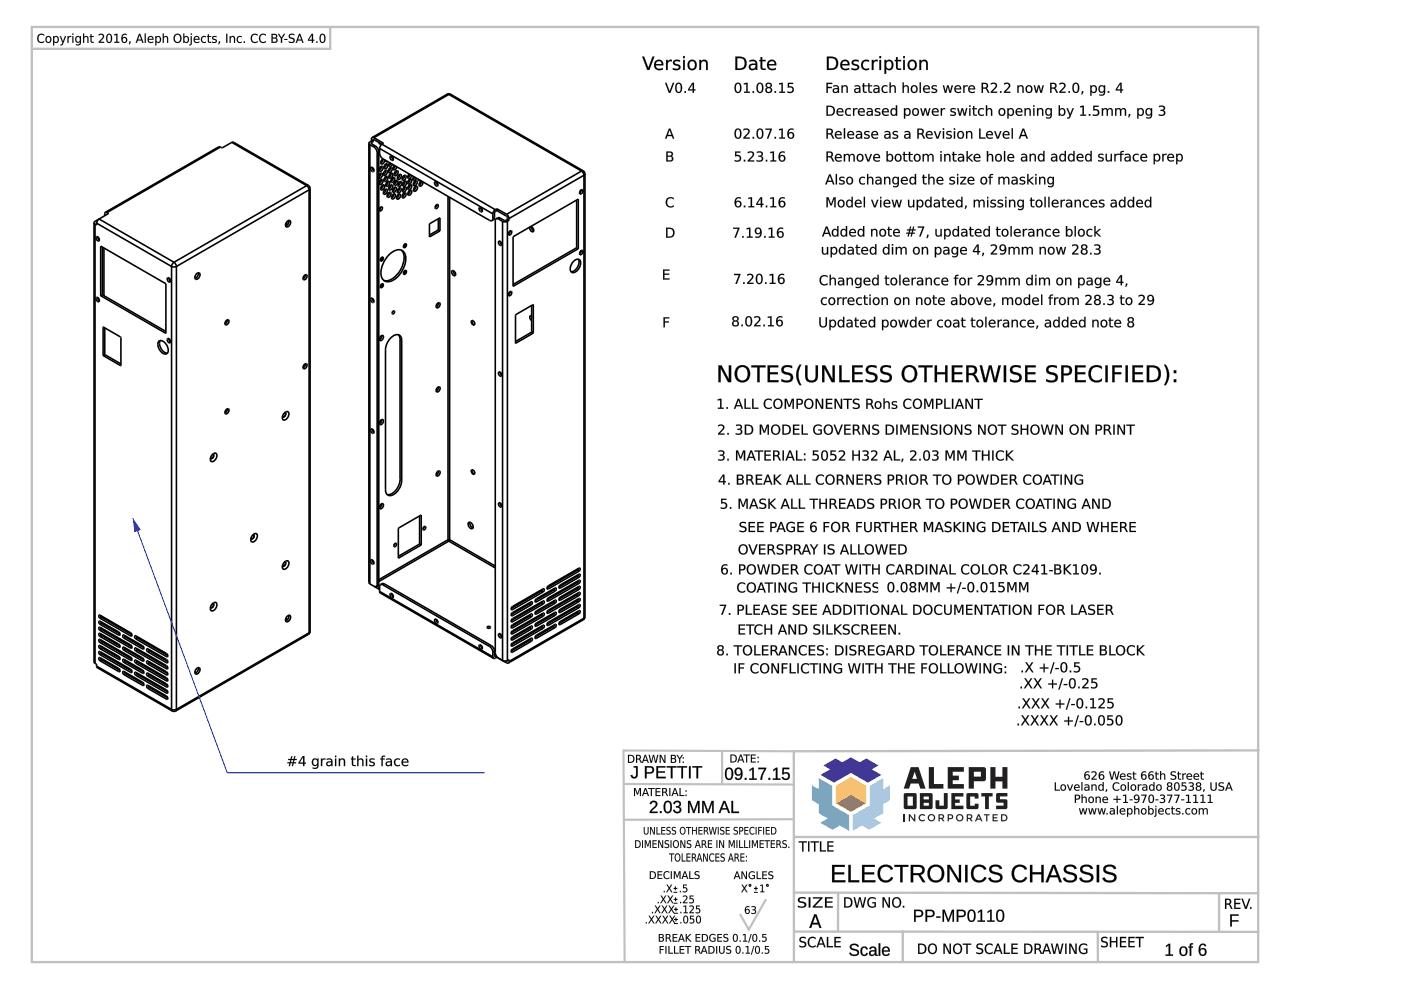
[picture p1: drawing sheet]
<svg xmlns="http://www.w3.org/2000/svg" width="420mm" height="297mm" viewBox="0 0 420 297" stroke-linecap="round" stroke-linejoin="round" font-family="sans-serif">
<g fill="#000">
<path d="M221.1 17.4v3.1a1.66 1.66 0 0 0 2.2-1.5 1.66 1.66 0 0 0-2.2-1.6zM220.5 17h1.2a2.01 2.01 0 0 1 2.2 2 2.01 2.01 0 0 1-2.2 2h-1.2zM225.2 19.7a.75 .75 0 0 0 .6 1 .75 .75 0 0 0 .8-.8v-.4zM224.8 18.1l.5-.2a1.3 1.3 0 0 1 1.8 1.4v1.7h-.5v-.5a1.06 1.06 0 0 1-1.3 .6 1.06 1.06 0 0 1-.7-1.3 1.06 1.06 0 0 1 1.3-.7h.7a1.08 1.08 0 0 0-1.8-.5zM228.1 17.1h.5v.9h1v.4h-1v2l1 .2v.4l-1.1-.1-.3-.3-.1-2.2h-.4v-.4h.4zM230.4 18.3a1.39 1.39 0 0 1 1.7-.3 1.39 1.39 0 0 1 .7 1.6h-2.3a1.34 1.34 0 0 0 2.2 .8v.4a1.69 1.69 0 0 1-2.3-.2 1.69 1.69 0 0 1 0-2.3zM230.8 18.5l-.2 .7h1.7a.86 .86 0 0 0-.5-.8 .86 .86 0 0 0-1 .1z"/>
<path d="M221.1 17.4v3.1a1.64 1.64 0 0 0 2.2-1.5 1.64 1.64 0 0 0-2.2-1.6zM221.1 17.4a1.69 1.69 0 0 1 2.3 1.6 1.69 1.69 0 0 1-2.3 1.5zM220.5 16.9h1.2a2.04 2.04 0 0 1 2.2 2.1 2.04 2.04 0 0 1-2.2 2h-1.2zM220.5 17v4l1.2-.1a1.99 1.99 0 0 0 2.2-1.9 1.99 1.99 0 0 0-2.2-2zM225.2 19.7a.72 .72 0 0 0 .6 1 .72 .72 0 0 0 .8-.8v-.4zM225.1 19.7l1.5-.3a.82 .82 0 0 1-.5 1.2 .82 .82 0 0 1-1-.7zM224.8 18.1l.5-.2a1.33 1.33 0 0 1 1.8 1.4v1.7h-.5v-.5a1.08 1.08 0 0 1-1.4 .6 1.08 1.08 0 0 1-.6-1.4 1.08 1.08 0 0 1 1.3-.7l.7 .1a1.13 1.13 0 0 0-1.8-.5zM224.8 18.1v.5l.4-.3a.86 .86 0 0 1 1 0 .86 .86 0 0 1 .4 .8h-.7a1.04 1.04 0 0 0-1.3 .7 1.04 1.04 0 0 0 .7 1.3 1.04 1.04 0 0 0 1.3-.7v.6h.5v-1.7a1.44 1.44 0 0 0-2.3-1.2zM228.1 17.1h.5v.9l1-.1v.5h-1l.1 1.9 .9 .2v.5a1.12 1.12 0 0 1-1.5-1v-1.6h-.4v-.5l.4 .1zM228.1 17.1v.9h-.4v.4l.4-.1 .1 2.3 .3 .3 1.1 .1v-.4l-.8-.1-.2-.5v-1.7l1 .1v-.4h-1v-.9zM230.4 18.3a1.4 1.4 0 0 1 1.7-.3 1.4 1.4 0 0 1 .7 1.6h-2.2a1.32 1.32 0 0 0 2.1 .7v.5a1.72 1.72 0 0 1-2.3-.2 1.72 1.72 0 0 1 0-2.3zM230.4 18.3a1.67 1.67 0 0 0 .1 2.3 1.67 1.67 0 0 0 2.2 .2v-.4l-.2 .1a1.26 1.26 0 0 1-2-.9h2.3a1.36 1.36 0 0 0-.7-1.6 1.36 1.36 0 0 0-1.7 .3zM230.9 18.6l-.3 .6h1.7a.83 .83 0 0 0-.5-.8 .83 .83 0 0 0-.9 .2zM230.8 18.5a.87 .87 0 0 1 1-.2 .87 .87 0 0 1 .5 .9h-1.8z"/>
<path d="M248.5 17.4v3.1a1.66 1.66 0 0 0 2.3-1.5 1.66 1.66 0 0 0-2.3-1.6zM248 17h1.1a2.01 2.01 0 0 1 2.3 2 2.01 2.01 0 0 1-2.3 2h-1.1zM252.4 18.3a1.39 1.39 0 0 1 1.7-.3 1.39 1.39 0 0 1 .7 1.6h-2.3a1.34 1.34 0 0 0 2.2 .8v.4a1.69 1.69 0 0 1-2.3-.2 1.69 1.69 0 0 1 0-2.3zM252.8 18.5l-.3 .7h1.8a.86 .86 0 0 0-.5-.8 .86 .86 0 0 0-1 .1zM255.7 18.1l.9-.2 .9 .2v.4l-.4-.1a.66 .66 0 0 0-.8-.1 .66 .66 0 0 0-.3 .7l.3 .2a1.01 1.01 0 0 1 1.2 .4 1.01 1.01 0 0 1-.2 1.2l-.9 .2-1-.1v-.5l.5 .2a.68 .68 0 0 0 .9 .1 .68 .68 0 0 0 .2-.8l-.3-.2a.98 .98 0 0 1-1.1-.4 .98 .98 0 0 1 .1-1.2zM258.6 18.3l.5-.3 1-.1 .5 .2v.4a1.16 1.16 0 0 0-1.5 .2 1.16 1.16 0 0 0 0 1.6 1.16 1.16 0 0 0 1.5 .1v.5a1.62 1.62 0 0 1-2.1-.4 1.62 1.62 0 0 1 .1-2.2zM261.5 18h.5v.4l.5-.4 .7-.1v.5a.88 .88 0 0 0-.9 .1 .88 .88 0 0 0-.3 .9v1.6h-.5zM263.7 18h.5v3h-.5zM263.7 16.8h.5v.6h-.5zM265.2 18h.5v.4a1.23 1.23 0 0 1 1.6-.4 1.23 1.23 0 0 1 .6 1.5 1.23 1.23 0 0 1-.6 1.4 1.23 1.23 0 0 1-1.6-.4v1.6h-.5zM266.1 18.4a1.13 1.13 0 0 0-.4 1.5 1.13 1.13 0 0 0 1.3 .6 1.13 1.13 0 0 0 .5-1.4 1.13 1.13 0 0 0-1.4-.7zM268.7 17.1h.5v.9h1v.4h-1l.1 2 .9 .2v.4l-1.1-.1-.3-.3-.1-2.2h-.3v-.4h.3zM270.9 18h.5v3h-.5zM270.9 16.8h.5v.6h-.5zM272.9 18.6a1.11 1.11 0 0 0-.2 1.4 1.11 1.11 0 0 0 1.3 .5 1.13 1.13 0 0 0 .5-1.4 1.13 1.13 0 0 0-1.4-.6zM272.6 18.3a1.48 1.48 0 0 1 2 .2 1.48 1.48 0 0 1 0 2 1.48 1.48 0 0 1-2 .1 2.01 2.01 0 0 1 0-2.3zM275.7 18h.5v.4a1.09 1.09 0 0 1 1.3-.4 1.09 1.09 0 0 1 .8 1.2v1.8h-.5v-1.8a.78 .78 0 0 0-.9-.9 .78 .78 0 0 0-.7 1v1.7h-.5z"/>
<path d="M248.5 17.4v3.1a1.64 1.64 0 0 0 2.3-1.5 1.64 1.64 0 0 0-2.3-1.6zM248.5 17.4a1.69 1.69 0 0 1 2.3 1.6 1.69 1.69 0 0 1-2.3 1.5zM248 16.9h1.1a2.04 2.04 0 0 1 2.3 2.1 2.04 2.04 0 0 1-2.3 2h-1.1zM248 17v4l1.1-.1a1.99 1.99 0 0 0 2.2-1.9 1.99 1.99 0 0 0-2.2-2zM252.4 18.3a1.4 1.4 0 0 1 1.7-.3 1.4 1.4 0 0 1 .7 1.6h-2.3a1.32 1.32 0 0 0 2.2 .7v.5a1.72 1.72 0 0 1-2.3-.2 1.72 1.72 0 0 1 0-2.3zM252.4 18.3a1.67 1.67 0 0 0 0 2.3 1.67 1.67 0 0 0 2.2 .2l.1-.4-.2 .1a1.26 1.26 0 0 1-2-.9h2.2a1.36 1.36 0 0 0-.6-1.6 1.36 1.36 0 0 0-1.7 .3zM252.8 18.6l-.3 .6h1.7a.83 .83 0 0 0-.4-.8 .83 .83 0 0 0-1 .2zM252.8 18.5a.87 .87 0 0 1 1-.2 .87 .87 0 0 1 .5 .9h-1.8zM255.7 18.1l.9-.2 .9 .1v.6l-.4-.2a.63 .63 0 0 0-.8-.1 .63 .63 0 0 0-.3 .7l.7 .3a.97 .97 0 0 1 1 1.1 .97 .97 0 0 1-1.4 .7l-.9-.2v-.6l.5 .2a.65 .65 0 0 0 .8 .1 .65 .65 0 0 0 .3-.7l-.7-.3a.85 .85 0 0 1-.9-.5 .85 .85 0 0 1 .3-1zM255.7 18.1a.87 .87 0 0 0-.2 1.1 .87 .87 0 0 0 1 .4l-.1 .1a.57 .57 0 0 1 .8 .6 .57 .57 0 0 1-.9 .4l-.9-.3v.5l.5 .1a1.01 1.01 0 0 0 1.4-.2 1.01 1.01 0 0 0 0-1.3l-.8-.3a.51 .51 0 0 1-.6-.5 .51 .51 0 0 1 .7-.4l.9 .2v-.4l-.4-.1zM258.6 18.3a1.81 1.81 0 0 1 2-.2v.5a1.14 1.14 0 0 0-1.5 .1 1.14 1.14 0 0 0 0 1.5 1.14 1.14 0 0 0 1.5 .2v.5a1.64 1.64 0 0 1-2.1-.4 1.64 1.64 0 0 1 .1-2.2zM258.7 18.3a1.59 1.59 0 0 0-.2 2.2 1.59 1.59 0 0 0 2.1 .3v-.4a1.17 1.17 0 0 1-1.6-.1 1.17 1.17 0 0 1 0-1.6 1.17 1.17 0 0 1 1.6-.2v-.4a1.8 1.8 0 0 0-1.9 .2zM261.4 17.9h.6v.5l.3-.4 .9-.1v.6a.85 .85 0 0 0-.9 0 .85 .85 0 0 0-.3 .9v1.6h-.6zM261.5 18v3h.5l-.1-1.6a.88 .88 0 0 1 .4-.9 .88 .88 0 0 1 .9-.1v-.5l-.8 .2-.5 .4 .1-.5zM263.7 17.9h.6v3.1h-.6zM263.7 18v3h.5v-3zM263.7 16.8h.6v.7h-.6zM263.7 16.8v.6h.5v-.6zM265.2 17.9h.6l-.1 .5a1.13 1.13 0 0 1 1.1-.5 1.13 1.13 0 0 1 1 .7 1.51 1.51 0 0 1 0 1.8 1.51 1.51 0 0 1-1.7 .5l-.4-.4 .1 1.6h-.6zM265.2 18v4.1h.5v-1.7a1.2 1.2 0 0 0 1.5 .5 1.2 1.2 0 0 0 .7-1.4 1.2 1.2 0 0 0-.7-1.5 1.2 1.2 0 0 0-1.5 .5v-.5zM266.2 18.5a1.11 1.11 0 0 0-.5 1.3 1.11 1.11 0 0 0 1.3 .7 1.11 1.11 0 0 0 .4-1.4 1.11 1.11 0 0 0-1.2-.6zM266.1 18.4a1.16 1.16 0 0 1 1.4 .8 1.16 1.16 0 0 1-.7 1.4 1.21 1.21 0 0 1-1.1-.8 1.21 1.21 0 0 1 .4-1.4zM268.7 17.1h.5v.9l1.1-.1v.5h-1.1l.1 1.9 1 .2v.5a1.12 1.12 0 0 1-1.6-1v-1.6h-.4v-.5l.4 .1zM268.7 17.1v.9h-.3v.4l.3-.1 .1 2.3 .3 .3 1.1 .1v-.4l-.8-.1-.2-.5v-1.7l1 .1v-.4h-1v-.9zM270.8 17.9h.6v3.1h-.6zM270.9 18v3h.5v-3zM270.8 16.8h.6v.7h-.6zM270.9 16.8v.6h.5v-.6zM273.1 18.5a1.1 1.1 0 0 0-.4 1.4 1.1 1.1 0 0 0 1.3 .6 1.1 1.1 0 0 0 .4-1.4 1.1 1.1 0 0 0-1.3-.6zM272.9 18.6a.97 .97 0 0 1 1.3-.1 .97 .97 0 0 1 .2 1.3 .9 .9 0 0 1-1 .8 .9 .9 0 0 1-.7-1.1zM272.5 18.3a1.5 1.5 0 0 1 2.1 .2 1.5 1.5 0 0 1 0 2 1.5 1.5 0 0 1-2.1 .1 2.04 2.04 0 0 1 0-2.3zM272.6 18.3a1.53 1.53 0 0 0-.2 2 1.53 1.53 0 0 0 2 .5 1.52 1.52 0 0 0 .4-2.2 1.52 1.52 0 0 0-2.2-.3zM275.7 17.9h.6l-.1 .5a1.1 1.1 0 0 1 1.4-.5 1.1 1.1 0 0 1 .7 1.3v1.8h-.6v-1.8a.75 .75 0 0 0-.8-.9 .75 .75 0 0 0-.6 1v1.7h-.6zM275.7 18v3h.5v-1.7a.8 .8 0 0 1 .7-1 .8 .8 0 0 1 .9 .9v1.8h.5l-.1-1.8a1.07 1.07 0 0 0-.7-1.2 1.07 1.07 0 0 0-1.3 .5v-.5z"/>
<path d="M192.6 16.9h.6l1.2 3.4 1.3-3.4h.6l-1.5 4.1h-.7zM192.6 17l1.5 4h.6l1.6-4h-.6l-1.3 3.4-1.2-3.4zM196.5 18.3a1.4 1.4 0 0 1 1.8-.3 1.4 1.4 0 0 1 .6 1.6h-2.2a1.32 1.32 0 0 0 2.1 .7v.5a1.72 1.72 0 0 1-2.2-.2 1.72 1.72 0 0 1-.1-2.3zM196.6 18.3a1.67 1.67 0 0 0 0 2.3 1.67 1.67 0 0 0 2.2 .2v-.4l-.1 .1a1.26 1.26 0 0 1-2.1-.9h2.3a1.36 1.36 0 0 0-.7-1.6 1.36 1.36 0 0 0-1.6 .3zM197 18.6l-.3 .6h1.7a.83 .83 0 0 0-.5-.8 .83 .83 0 0 0-.9 .2zM196.9 18.5a.87 .87 0 0 1 1-.2 .87 .87 0 0 1 .5 .9h-1.8zM199.7 17.9h.6v.5l.3-.4 .9-.1v.6a.85 .85 0 0 0-.9 0 .85 .85 0 0 0-.3 .9v1.6h-.6zM199.7 18v3h.5v-1.6a.88 .88 0 0 1 .3-.9 .88 .88 0 0 1 1-.1v-.5l-.8 .2-.5 .4v-.5zM202.1 18.1l.9-.2 1 .1v.6l-.5-.2a.63 .63 0 0 0-.8-.1 .63 .63 0 0 0-.3 .7l.7 .3a.97 .97 0 0 1 1 1.1 .97 .97 0 0 1-1.4 .7l-.9-.2v-.6l.5 .2a.65 .65 0 0 0 .8 .1 .65 .65 0 0 0 .3-.7l-.7-.3a.85 .85 0 0 1-.9-.5 .85 .85 0 0 1 .3-1zM202.1 18.1a.87 .87 0 0 0-.1 1.1 .87 .87 0 0 0 .9 .4v.1a.57 .57 0 0 1 .7 .6 .57 .57 0 0 1-.9 .4l-.9-.3v.5l.6 .1a1.01 1.01 0 0 0 1.3-.2 1.01 1.01 0 0 0 0-1.3l-.7-.3a.51 .51 0 0 1-.7-.5 .51 .51 0 0 1 .7-.4l.9 .2v-.4l-.4-.1zM204.8 17.9h.6v3.1h-.6zM204.9 18v3h.5v-3zM204.8 16.8h.6v.7h-.6zM204.9 16.8v.6h.5v-.6zM207.1 18.5a1.1 1.1 0 0 0-.4 1.4 1.1 1.1 0 0 0 1.3 .6 1.1 1.1 0 0 0 .4-1.4 1.1 1.1 0 0 0-1.3-.6zM206.9 18.6a.97 .97 0 0 1 1.3-.1 .97 .97 0 0 1 .2 1.3 .9 .9 0 0 1-1 .8 .9 .9 0 0 1-.7-1.1zM206.5 18.3a1.5 1.5 0 0 1 2.1 .2 1.5 1.5 0 0 1 0 2 1.5 1.5 0 0 1-2.1 .1 2.04 2.04 0 0 1 0-2.3zM206.6 18.3a1.53 1.53 0 0 0-.2 2 1.53 1.53 0 0 0 2 .5 1.52 1.52 0 0 0 .4-2.2 1.52 1.52 0 0 0-2.2-.3zM209.7 17.9h.6l-.1 .5a1.1 1.1 0 0 1 1.4-.5 1.1 1.1 0 0 1 .7 1.3v1.8h-.6v-1.8a.75 .75 0 0 0-.8-.9 .75 .75 0 0 0-.6 1v1.7h-.6zM209.7 18v3h.5v-1.7a.8 .8 0 0 1 .7-1 .8 .8 0 0 1 .9 .9v1.8h.5l-.1-1.8a1.07 1.07 0 0 0-.7-1.2 1.07 1.07 0 0 0-1.3 .5v-.5z"/>
<path d="M192.6 17h.6l1.2 3.3 1.3-3.3h.6l-1.6 4h-.6zM196.5 18.3a1.39 1.39 0 0 1 1.7-.3 1.39 1.39 0 0 1 .7 1.6h-2.2a1.34 1.34 0 0 0 2.1 .8v.4a1.69 1.69 0 0 1-2.2-.2 1.69 1.69 0 0 1-.1-2.3zM197 18.5l-.3 .7h1.7a.86 .86 0 0 0-.5-.8 .86 .86 0 0 0-.9 .1zM199.7 18h.5v.4l.6-.4 .7-.1v.5a.88 .88 0 0 0-.9 .1 .88 .88 0 0 0-.4 .9v1.6h-.5zM202.1 18.1l.9-.2 .9 .2v.4l-.4-.1a.66 .66 0 0 0-.8-.1 .66 .66 0 0 0-.3 .7l.3 .2a1.01 1.01 0 0 1 1.2 .4 1.01 1.01 0 0 1-.1 1.2l-.9 .2-1.1-.1v-.5l.5 .2a.68 .68 0 0 0 .9 .1 .68 .68 0 0 0 .3-.8l-.4-.2a.98 .98 0 0 1-1.1-.4 .98 .98 0 0 1 .1-1.2zM204.9 18h.5v3h-.5zM204.9 16.8h.5v.6h-.5zM206.9 18.6a1.11 1.11 0 0 0-.2 1.4 1.11 1.11 0 0 0 1.3 .5 1.13 1.13 0 0 0 .5-1.4 1.13 1.13 0 0 0-1.4-.6zM206.6 18.3a1.48 1.48 0 0 1 2 .2 1.48 1.48 0 0 1 0 2 1.48 1.48 0 0 1-2 .1 2.01 2.01 0 0 1 0-2.3zM209.7 18h.5v.4a1.09 1.09 0 0 1 1.3-.4 1.09 1.09 0 0 1 .8 1.2v1.8h-.5v-1.8a.78 .78 0 0 0-.9-.9 .78 .78 0 0 0-.7 1v1.7h-.5z"/>
<path d="M199.4 24.8h.5l.9 2.6 1-2.6h.4l-1.1 3.1h-.5zM199.4 24.8l1.2 3h.5l1.1-3h-.4l-1 2.6-.9-2.6zM203.2 25.2a1.64 1.64 0 0 0 .3 2.3 1.51 1.51 0 0 0 0-2.4zM203.2 25.2a.78 .78 0 0 1 .9 .2 .78 .78 0 0 1 .1 .9 .78 .78 0 0 1-.1 1 .78 .78 0 0 1-.9 .1 2.3 2.3 0 0 1 0-2.2zM202.9 24.9a1.26 1.26 0 0 1 1.5 .3 1.26 1.26 0 0 1 .2 1.5 1.05 1.05 0 0 1-1.1 1.2 1.05 1.05 0 0 1-1-1.2v-1zM203 25a2.06 2.06 0 0 0 .2 2.8 1.42 1.42 0 0 0 1.3-2.1l-.7-.9zM205.3 27.3h.4v.6h-.4zM205.3 27.3v.5h.4v-.5zM207.7 25.2l-1 1.6h1zM207.7 25.1v1.7h-1zM207.6 24.8h.5v2h.5v.3h-.5v.8h-.4v-.8h-1.4v-.4zM207.6 24.8l-1.2 1.9v.4h1.3v.7h.4v-.7h.5v-.3h-.5v-2z"/>
<path d="M199.4 24.8h.5l.9 2.6 1-2.6h.4l-1.1 3h-.5zM203.2 25.2a1.65 1.65 0 0 0 .3 2.4 1.52 1.52 0 0 0 0-2.5zM203 25a1.24 1.24 0 0 1 1.4 .3 1.24 1.24 0 0 1 .1 1.4 1.03 1.03 0 0 1-1 1.2 1.03 1.03 0 0 1-1-1.2l.1-1zM205.3 27.3h.4v.5h-.4zM207.7 25.2l-1 1.6h1zM207.6 24.8h.5v2h.5v.3h-.5v.7h-.4v-.7h-1.3v-.4z"/>
<path d="M200.8 39l-.5 1.4h1.1zM200.6 38.6h.5l1.1 3h-.4l-.3-.8h-1.4l-.2 .8h-.5z"/>
<path d="M200.8 39l-.5 1.4h1.1zM200.8 38.9l.6 1.6h-1.2zM200.6 38.5h.5l1.1 3.1h-.4l-.3-.8h-1.4l-.2 .8h-.5zM200.6 38.6l-1.2 3h.5l.2-.8h1.4l.3 .8h.4l-1.1-3z"/>
<path d="M221 25.2a1.65 1.65 0 0 0 .3 2.4 1.52 1.52 0 0 0 0-2.5zM220.7 25a1.24 1.24 0 0 1 1.5 .3 1.24 1.24 0 0 1 .1 1.4 1.03 1.03 0 0 1-1 1.2 1.03 1.03 0 0 1-1-1.2v-1zM223.1 25l1.1-.2v2.7h.7v.3h-1.8v-.3h.7v-2.3l-.7 .1zM225.7 27.3h.4v.5h-.4zM227.6 25.2a1.65 1.65 0 0 0 .3 2.4 1.52 1.52 0 0 0 0-2.5zM227.3 25a1.24 1.24 0 0 1 1.5 .3 1.24 1.24 0 0 1 .1 1.4 1.03 1.03 0 0 1-1 1.2 1.03 1.03 0 0 1-1-1.2v-1zM229.9 27a.65 .65 0 0 0 1.3 0 .65 .65 0 0 0-1.3 0zM229.8 25a.9 .9 0 0 1 1.3-.2 .9 .9 0 0 1 .1 1.3l-.3 .1a.93 .93 0 0 1 .5 1.4 .93 .93 0 0 1-1.4 .2 .82 .82 0 0 1-.5-.8 .82 .82 0 0 1 .6-.8 .71 .71 0 0 1-.5-.5 .71 .71 0 0 1 .2-.7zM230 25.6a.53 .53 0 0 0 1 0 .53 .53 0 0 0-1 0zM232.3 27.3h.4v.5h-.4zM233.6 25l1.2-.2v2.7h.6v.3h-1.7v-.3h.7v-2.3l-.8 .1zM236.3 24.8h1.6v.4h-1.3v.7a1.1 1.1 0 0 1 1.5 1.2 1.1 1.1 0 0 1-1.8 .7h-.2v-.4a.83 .83 0 0 0 1.2 .1 .83 .83 0 0 0 .2-1.1l-.6-.2-.6 .1z"/>
<path d="M221 25.2a1.64 1.64 0 0 0 .3 2.3 1.51 1.51 0 0 0 0-2.4zM220.9 25.2a.78 .78 0 0 1 1 .2 .78 .78 0 0 1 .1 .9 .78 .78 0 0 1-.1 1 .78 .78 0 0 1-1 .1 2.3 2.3 0 0 1 0-2.2zM220.7 24.9a1.26 1.26 0 0 1 1.5 .3 1.26 1.26 0 0 1 .2 1.5 1.05 1.05 0 0 1-1.1 1.2 1.05 1.05 0 0 1-1-1.2v-1zM220.8 25a2.06 2.06 0 0 0 .2 2.8 1.42 1.42 0 0 0 1.3-2.1l-.7-.9zM223.1 25l1.1-.2v2.7h.7v.4h-1.8v-.4h.7v-2.3l-.7 .2zM223.1 25v.3l.7-.1v2.3h-.7v.3h1.8v-.3h-.7v-2.7zM225.7 27.3h.5v.6h-.5zM225.7 27.3v.5h.4v-.5zM227.6 25.2a1.64 1.64 0 0 0 .3 2.3 1.51 1.51 0 0 0 0-2.4zM227.5 25.2a.78 .78 0 0 1 1 .2 .78 .78 0 0 1 .1 .9 .78 .78 0 0 1-.1 1 .78 .78 0 0 1-1 .1 2.3 2.3 0 0 1 0-2.2zM227.3 24.9a1.26 1.26 0 0 1 1.5 .3 1.26 1.26 0 0 1 .1 1.5 1.05 1.05 0 0 1-1 1.2 1.05 1.05 0 0 1-1-1.2v-1zM227.3 25a2.06 2.06 0 0 0 .3 2.8 1.42 1.42 0 0 0 1.3-2.1l-.7-.9zM229.9 27a.6 .6 0 0 0 1.2 0 .6 .6 0 0 0-1.2 0zM229.9 27a.65 .65 0 0 1 1.3 0 .65 .65 0 0 1-1.3 0zM229.8 25a.92 .92 0 0 1 1.3-.2 .92 .92 0 0 1 .2 1.3l-.4 .1a.84 .84 0 0 1 .7 .9 .84 .84 0 0 1-.8 .8 .91 .91 0 0 1-1.2-.5 .91 .91 0 0 1 .5-1.2 .71 .71 0 0 1-.5-.5 .71 .71 0 0 1 .2-.7zM229.8 25a.69 .69 0 0 0-.2 .7 .69 .69 0 0 0 .6 .5 .87 .87 0 0 0-.6 1.2 .87 .87 0 0 0 1.2 .4 .81 .81 0 0 0 .8-.8 .81 .81 0 0 0-.7-.8 .78 .78 0 0 0 .5-1 .78 .78 0 0 0-1.1-.4zM230 25.6a.52 .52 0 0 0 1 0 .52 .52 0 0 0-1 0zM230 25.6a.55 .55 0 0 1 1.1 0 .55 .55 0 0 1-1.1 0zM232.3 27.3h.4v.6h-.4zM232.3 27.3v.5h.4v-.5zM233.6 25l1.2-.2v2.7h.6v.4h-1.7v-.4h.7v-2.3l-.8 .2zM233.6 25v.3l.8-.1v2.3h-.7v.3h1.7v-.3h-.7l.1-2.7zM236.2 24.8h1.7v.4h-1.3v.7a1.09 1.09 0 0 1 1.5 1.1 1.09 1.09 0 0 1-1.6 .9l-.4-.1v-.5a.81 .81 0 0 0 1.2 .2 .81 .81 0 0 0 .2-1.1l-.6-.2-.7 .2zM236.3 24.8v1.5a.82 .82 0 0 1 1.1 0 .82 .82 0 0 1 .1 1.1 .82 .82 0 0 1-1.2 .1l-.2-.1v.3a1.15 1.15 0 0 0 1.6 0 1.15 1.15 0 0 0 .1-1.6l-.5-.2h-.7v-.7h1.3v-.4z"/>
<path d="M221 39a1.65 1.65 0 0 0 .3 2.3 1.52 1.52 0 0 0 0-2.5zM220.7 38.7a1.24 1.24 0 0 1 1.5 .3 1.24 1.24 0 0 1 .1 1.4 1.03 1.03 0 0 1-1 1.2 1.03 1.03 0 0 1-1-1.2v-1zM223 38.7l.1-.1a1.06 1.06 0 0 1 1.6 .3 1.06 1.06 0 0 1-.5 1.5l-.8 .8h1.4v.4h-1.9v-.4l1.1-1a.74 .74 0 0 0 .3-1.2 .74 .74 0 0 0-1.2 0l-.1 .1zM225.7 41h.4v.6h-.4zM227.6 39a1.65 1.65 0 0 0 .3 2.3 1.52 1.52 0 0 0 0-2.5zM227.3 38.7a1.24 1.24 0 0 1 1.5 .3 1.24 1.24 0 0 1 .1 1.4 1.03 1.03 0 0 1-1 1.2 1.03 1.03 0 0 1-1-1.2v-1zM229.6 38.6h1.9l-1.1 3h-.4l1-2.7h-1.4zM232.3 41h.4v.6h-.4zM233.6 38.7l1.2-.1v2.6h.6v.4h-1.7v-.4h.7v-2.3l-.8 .2zM236.5 40.6a.66 .66 0 0 0 1.3 0 .66 .66 0 0 0-1.3 0zM236.6 38.7l1.1-.2 .3 .1v.4a.94 .94 0 0 0-1.1 0 .94 .94 0 0 0-.4 .9 1 1 0 0 1 1.6 .3 1 1 0 0 1-.7 1.4 1 1 0 0 1-1.2-.9v-1.3z"/>
<path d="M221 39a1.64 1.64 0 0 0 .3 2.3 1.51 1.51 0 0 0 0-2.5zM220.9 38.9a.78 .78 0 0 1 1 .2 .78 .78 0 0 1 .1 1 .78 .78 0 0 1-.1 .9 .78 .78 0 0 1-1 .2 2.3 2.3 0 0 1 0-2.3zM220.7 38.7a1.26 1.26 0 0 1 1.5 .3 1.26 1.26 0 0 1 .2 1.4 1.05 1.05 0 0 1-1.1 1.2 1.05 1.05 0 0 1-1-1.2v-1zM220.8 38.7a2.06 2.06 0 0 0 .2 2.8 1.42 1.42 0 0 0 1.3-2.1l-.7-.8zM222.9 38.7a1.07 1.07 0 0 1 1.5-.1 1.07 1.07 0 0 1 .1 1.5l-1.1 1.1h1.5v.4h-2a.81 .81 0 0 1 .7-1l.4-.5a.72 .72 0 0 0 .3-1.1 .72 .72 0 0 0-1.2 0l-.2 .1zM223 38.7v.4l.1-.1a.73 .73 0 0 1 1.1-.1 .73 .73 0 0 1-.1 1.1l-1.2 1.2v.4h1.9v-.4h-1.4l1.1-1.1a.99 .99 0 0 0 0-1.4 .99 .99 0 0 0-1.4 0zM225.7 41h.5v.6h-.5zM225.7 41v.6h.4v-.6zM227.6 39a1.64 1.64 0 0 0 .3 2.3 1.51 1.51 0 0 0 0-2.5zM227.5 38.9a.78 .78 0 0 1 1 .2 .78 .78 0 0 1 .1 1 .78 .78 0 0 1-.1 .9 .78 .78 0 0 1-1 .2 2.3 2.3 0 0 1 0-2.3zM227.3 38.7a1.26 1.26 0 0 1 1.5 .3 1.26 1.26 0 0 1 .1 1.4 1.05 1.05 0 0 1-1 1.2 1.05 1.05 0 0 1-1-1.2v-1zM227.3 38.7a2.06 2.06 0 0 0 .3 2.8 1.42 1.42 0 0 0 1.3-2.1l-.7-.8zM229.5 38.5h2l-1.1 3.1h-.4l1-2.7h-1.5zM229.6 38.6v.3h1.4l-1 2.6 .4 .1 1.1-3zM232.3 41h.4v.6h-.4zM232.3 41v.6h.4v-.6zM233.6 38.7l1.2-.2v2.7h.6v.4h-1.7v-.4h.7v-2.3l-.8 .2zM233.6 38.7v.4l.8-.2v2.3h-.7v.4h1.7v-.4h-.7l.1-2.6zM236.5 40.6a.65 .65 0 0 0 1.3 0 .65 .65 0 0 0-1.3 0zM236.5 40.6a.7 .7 0 0 1 1.4 0 .7 .7 0 0 1-1.4 0zM236.6 38.7l.5-.2a.58 .58 0 0 1 .6 0 .58 .58 0 0 1 .3 .5 .92 .92 0 0 0-1.1 0 .92 .92 0 0 0-.4 .9 .9 .9 0 0 1 1.4-.1 1.07 1.07 0 0 1-.4 1.8 1.07 1.07 0 0 1-1.4-1.2l.1-1zM236.6 38.8a1.71 1.71 0 0 0 .6 2.8 .98 .98 0 0 0 .9-1.4 .98 .98 0 0 0-1.6-.2 .96 .96 0 0 1 .4-1 .96 .96 0 0 1 1.1 0v-.4l-.3-.1z"/>
<path d="M247.9 24.8h1.7v.4h-1.3v.9h1.2v.3h-1.2v1.4h-.4zM250.3 26.8a.56 .56 0 0 0 .5 .8 .56 .56 0 0 0 .5-.8zM249.9 25.7a1.09 1.09 0 0 1 1.7 .8v1.3h-.3v-.3a.79 .79 0 0 1-1.1 .4 .79 .79 0 0 1-.4-1 .79 .79 0 0 1 .9-.5h.6a.77 .77 0 0 0-.6-.6 .77 .77 0 0 0-.8 .2zM252.4 25.6h.3v.3a.82 .82 0 0 1 1-.3 .82 .82 0 0 1 .5 .9v1.3h-.3v-1.3a.58 .58 0 0 0-.6-.7 .58 .58 0 0 0-.6 .8v1.2h-.3zM256.7 26.8a.56 .56 0 0 0 .5 .8 .56 .56 0 0 0 .5-.8zM256.3 25.7a1.09 1.09 0 0 1 1.7 .8v1.3h-.3v-.3a.79 .79 0 0 1-1 .4 .79 .79 0 0 1-.5-1 .79 .79 0 0 1 1-.5h.5a.77 .77 0 0 0-.6-.6 .77 .77 0 0 0-.8 .2zM258.8 24.9h.4v.7h.7v.3h-.7v1.4l.7 .2v.3h-.8l-.2-.3-.1-1.6h-.3v-.3h.3zM260.4 24.9h.4v.7h.7v.3h-.7v1.4l.7 .2v.3h-.8l-.2-.3-.1-1.6h-.3v-.3h.3zM262.4 26.8a.56 .56 0 0 0 .5 .8 .56 .56 0 0 0 .5-.8zM262 25.7a1.09 1.09 0 0 1 1.8 .8v1.3h-.4v-.3a.79 .79 0 0 1-1 .4 .79 .79 0 0 1-.5-1 .79 .79 0 0 1 1-.5h.5a.77 .77 0 0 0-.6-.6 .77 .77 0 0 0-.8 .2zM264.7 25.8l1-.3 .4 .2v.3a.87 .87 0 0 0-1.1 .1 .87 .87 0 0 0 0 1.2 .87 .87 0 0 0 1.1 .1v.3a1.21 1.21 0 0 1-1.5-.2 1.21 1.21 0 0 1 .1-1.7zM266.8 24.7h.3v1.2a.82 .82 0 0 1 1-.3 .82 .82 0 0 1 .6 .9v1.3h-.4v-1.3a.58 .58 0 0 0-.6-.7 .58 .58 0 0 0-.6 .8v1.2h-.3zM270.7 24.7h.4v1.2a.82 .82 0 0 1 .9-.3 .82 .82 0 0 1 .6 .9v1.3h-.4v-1.3a.58 .58 0 0 0-.6-.7 .58 .58 0 0 0-.5 .8v1.2h-.4zM273.7 26.1a.79 .79 0 0 0-.2 1.1 .79 .79 0 0 0 1.1 .1 .79 .79 0 0 0 .2-1.1 .79 .79 0 0 0-1.1-.1zM273 26.7a1.15 1.15 0 0 1 2.3 0 1.15 1.15 0 0 1-2.3 0zM275.8 24.7h.4v3.1h-.4zM277.1 25.9a1.04 1.04 0 0 1 1.3-.3 1.04 1.04 0 0 1 .5 1.2h-1.7a.96 .96 0 0 0 1.6 .6v.3a1.27 1.27 0 0 1-1.7-.2 1.27 1.27 0 0 1 0-1.6zM277.4 26l-.2 .5h1.3a.64 .64 0 0 0-.4-.6 .64 .64 0 0 0-.7 .1zM279.6 25.7l1.2-.1 .1 .4a.61 .61 0 0 0-.7-.3 .61 .61 0 0 0-.4 .7h.2a.79 .79 0 0 1 .9 .3 .79 .79 0 0 1-.1 1l-1.2 .1-.3-.1v-.3a.8 .8 0 0 0 1.4-.3l-.4-.2a.74 .74 0 0 1-.8-.3 .74 .74 0 0 1 .1-.9zM282.8 25.6h.3l.5 1.7 .4-1.7h.5l.4 1.7 .5-1.7h.4l-.6 2.2h-.4l-.5-1.8-.5 1.8h-.5zM286.5 25.9a1.04 1.04 0 0 1 1.2-.3 1.04 1.04 0 0 1 .6 1.2h-1.7a.96 .96 0 0 0 1.6 .6v.3a1.27 1.27 0 0 1-1.7-.2 1.27 1.27 0 0 1 0-1.6zM286.8 26l-.2 .5h1.3a.64 .64 0 0 0-.4-.6 .64 .64 0 0 0-.7 .1zM288.9 25.6h.4v.3l.4-.3 .5-.1-.1 .4a.66 .66 0 0 0-.8 .7v1.2h-.4zM290.6 25.9a1.04 1.04 0 0 1 1.3-.3 1.04 1.04 0 0 1 .5 1.2h-1.7a.96 .96 0 0 0 1.6 .6v.3a1.27 1.27 0 0 1-1.6-.2 1.27 1.27 0 0 1-.1-1.6zM291 26l-.3 .5h1.4a.64 .64 0 0 0-.4-.6 .64 .64 0 0 0-.7 .1zM294.4 24.8h.9a.84 .84 0 0 1 1 .6 .84 .84 0 0 1-.5 1l.9 1.4h-.4l-.6-1.1-.5-.1h-.4v1.2h-.4zM294.8 25.2v1h.5a.54 .54 0 0 0 .6-.5 .54 .54 0 0 0-.6-.5zM297.1 25l.2-.1a1.06 1.06 0 0 1 1.6 .3 1.06 1.06 0 0 1-.5 1.5l-.8 .8h1.4v.3h-1.9v-.3l1.1-1.1a.74 .74 0 0 0 .3-1.1 .74 .74 0 0 0-1.2 0l-.2 .1zM299.9 27.3h.4v.5h-.4zM301.1 25l.2-.1a1.06 1.06 0 0 1 1.5 .3 1.06 1.06 0 0 1-.5 1.5l-.7 .8h1.4v.3h-1.9v-.3l1-1.1a.74 .74 0 0 0 .3-1.1 .74 .74 0 0 0-1.1 0l-.2 .1zM305.1 25.6h.4v.3a.82 .82 0 0 1 1-.3 .82 .82 0 0 1 .5 .9v1.3h-.4v-1.3a.58 .58 0 0 0-.6-.7 .58 .58 0 0 0-.5 .8v1.2h-.4zM308.1 26.1a.79 .79 0 0 0-.1 1.1 .79 .79 0 0 0 1.1 .1 .79 .79 0 0 0 .1-1.1 .79 .79 0 0 0-1.1-.1zM307.5 26.7a1.14 1.14 0 0 1 2.2 0 1.14 1.14 0 0 1-2.2 0zM310 25.6h.4l.4 1.7 .5-1.7h.4l.5 1.7 .5-1.7h.3l-.6 2.2h-.4l-.5-1.8-.5 1.8h-.4zM314.9 24.8h1a.84 .84 0 0 1 .9 .6 .84 .84 0 0 1-.4 1l.9 1.4h-.5l-.5-1.1-.5-.1h-.5v1.2h-.4zM315.3 25.2v1h.6a.54 .54 0 0 0 .5-.5 .54 .54 0 0 0-.5-.5zM317.7 25l.2-.1a1.06 1.06 0 0 1 1.5 .3 1.06 1.06 0 0 1-.5 1.5l-.7 .8h1.4v.3h-1.9v-.3l1-1.1a.74 .74 0 0 0 .3-1.1 .74 .74 0 0 0-1.1 0l-.2 .1zM320.5 27.3h.4v.5h-.4zM322.3 25.2a1.65 1.65 0 0 0 .3 2.4 1.52 1.52 0 0 0 0-2.5zM322.1 25a1.24 1.24 0 0 1 1.4 .3 1.24 1.24 0 0 1 .2 1.4 1.03 1.03 0 0 1-1.1 1.2 1.03 1.03 0 0 1-1-1.2l.1-1zM324.4 27.3h.5v.4l-.4 .6h-.2zM327 25.6h.3v.3a.98 .98 0 0 1 1.4-.2 .98 .98 0 0 1 .3 1.3 .88 .88 0 0 1-.7 .9 .88 .88 0 0 1-1-.4v1.2h-.3zM327.6 25.9a.81 .81 0 0 0-.3 1.1 .81 .81 0 0 0 1.1 .3 .83 .83 0 0 0 .2-1 .83 .83 0 0 0-1-.4zM330 26.1a.78 .78 0 0 0-.2 1 .78 .78 0 0 0 1.1 .2 .78 .78 0 0 0 .2-1.1 .78 .78 0 0 0-1.1-.1zM329.7 25.8a.85 .85 0 0 1 1.4 .1v-.3h.3v2a1.14 1.14 0 0 1-1.7 1v-.4a.83 .83 0 0 0 1 .1 .83 .83 0 0 0 .4-.9 .97 .97 0 0 1-1.4 .3 .97 .97 0 0 1-.3-1.3zM332.2 27.3h.5v.5h-.5zM336 25.2l-1 1.6h1zM335.9 24.8h.5v2h.4v.3h-.4v.7h-.4v-.7h-1.4v-.4z"/>
<path d="M247.8 24.8h1.8v.4h-1.3v.9l1.2-.1v.4h-1.2v1.5h-.5zM247.9 24.8v3h.4l-.1-1.4h1.3v-.3h-1.3v-.9h1.4v-.4zM250.3 26.8a.54 .54 0 0 0 .5 .8 .54 .54 0 0 0 .4-.8zM250.2 26.9l1.1-.2a.6 .6 0 0 1-.5 .9 .6 .6 0 0 1-.6-.7zM249.9 25.7a1.11 1.11 0 0 1 1.7 .8v1.4h-.4l.1-.4a.8 .8 0 0 1-1.1 .4 .8 .8 0 0 1-.4-1 .8 .8 0 0 1 .9-.5h.6a.82 .82 0 0 0-1.4-.3zM249.9 25.7v.3a.79 .79 0 0 1 .8-.2 .79 .79 0 0 1 .6 .6 1.03 1.03 0 0 0-1.5 1 .84 .84 0 0 0 .7 .5 .84 .84 0 0 0 .8-.5v.4h.3v-1.3a1.07 1.07 0 0 0-1.7-.8zM252.3 25.6h.5l-.1 .3a.84 .84 0 0 1 1-.3 .84 .84 0 0 1 .6 .9v1.4h-.4v-1.4a.56 .56 0 0 0-.6-.6 .56 .56 0 0 0-.5 .7v1.3h-.5zM252.4 25.6v2.2h.3v-1.2a.6 .6 0 0 1 .6-.8 .6 .6 0 0 1 .6 .7v1.3h.3v-1.3a.8 .8 0 0 0-.5-.9 .8 .8 0 0 0-1 .4v-.4zM256.7 26.8a.54 .54 0 0 0 .5 .8 .54 .54 0 0 0 .5-.8zM256.6 26.9l1.1-.2a.6 .6 0 0 1-.4 .9 .6 .6 0 0 1-.7-.7zM256.3 25.7a1.11 1.11 0 0 1 1.8 .8v1.4h-.4v-.4a.8 .8 0 0 1-1 .4 .8 .8 0 0 1-.5-1 .8 .8 0 0 1 1-.5h.5a.82 .82 0 0 0-1.4-.3zM256.3 25.7v.3a.79 .79 0 0 1 .8-.2 .79 .79 0 0 1 .6 .6 1.03 1.03 0 0 0-1.5 1 .84 .84 0 0 0 .7 .5 .84 .84 0 0 0 .8-.5v.4h.3v-1.3a1.07 1.07 0 0 0-1.7-.8zM258.8 24.9h.4v.7h.7v.3h-.7v1.4l.7 .2v.3a.84 .84 0 0 1-1.1-.7v-1.2h-.3v-.3h.3zM258.8 24.9v.7h-.3v.3l.3-.1 .1 1.7 1 .3v-.3h-.7l-.1-.4v-1.3l.8 .1v-.3h-.8l.1-.7zM260.4 24.9h.4v.7h.8v.3h-.8v1.4l.8 .2v.3a.84 .84 0 0 1-1.2-.7v-1.2h-.3v-.3h.3zM260.4 24.9v.7h-.3v.3l.3-.1 .1 1.7 1 .3v-.3h-.7l-.1-.4v-1.3l.8 .1v-.3h-.8l.1-.7zM262.4 26.8a.54 .54 0 0 0 .5 .8 .54 .54 0 0 0 .5-.8zM262.3 26.9l1.1-.2a.6 .6 0 0 1-.4 .9 .6 .6 0 0 1-.7-.7zM262 25.7a1.11 1.11 0 0 1 1.8 .8v1.4h-.4v-.4a.8 .8 0 0 1-1 .4 .8 .8 0 0 1-.5-1 .8 .8 0 0 1 1-.5h.5a.82 .82 0 0 0-1.4-.3zM262 25.7v.3a.79 .79 0 0 1 .9-.2 .79 .79 0 0 1 .5 .6 1.03 1.03 0 0 0-1.5 1 .84 .84 0 0 0 .8 .5 .84 .84 0 0 0 .7-.5v.4h.4v-1.3a1.07 1.07 0 0 0-1.8-.8zM264.6 25.8l.6-.3a.61 .61 0 0 1 .6 0 .61 .61 0 0 1 .4 .5 .85 .85 0 0 0-1.2 .1 .85 .85 0 0 0 0 1.2 .85 .85 0 0 0 1.2 .1 .62 .62 0 0 1-.4 .6 .62 .62 0 0 1-.7-.1 1.27 1.27 0 0 1-.5-2.1zM264.7 25.9a1.19 1.19 0 0 0-.1 1.5 1.19 1.19 0 0 0 1.5 .3v-.3a.88 .88 0 0 1-1.1-.1 .88 .88 0 0 1 0-1.2 .88 .88 0 0 1 1.1-.1v-.3l-.4-.1zM266.8 24.7h.4l-.1 1.2a.84 .84 0 0 1 1-.3 .84 .84 0 0 1 .6 .9v1.4h-.4v-1.4a.56 .56 0 0 0-.6-.6 .56 .56 0 0 0-.5 .7v1.3h-.4zM266.8 24.7v3.1h.3v-1.2a.6 .6 0 0 1 .6-.8 .6 .6 0 0 1 .6 .7v1.3h.4l-.1-1.3a.8 .8 0 0 0-.5-.9 .8 .8 0 0 0-1 .4v-1.3zM270.7 24.7h.4l-.1 1.2a.84 .84 0 0 1 1-.3 .84 .84 0 0 1 .6 .9v1.4h-.4v-1.4a.56 .56 0 0 0-.6-.6 .56 .56 0 0 0-.5 .7v1.3h-.4zM270.7 24.7v3.1h.4l-.1-1.2a.6 .6 0 0 1 .6-.8 .6 .6 0 0 1 .6 .7v1.3h.4l-.1-1.3a.8 .8 0 0 0-.5-.9 .8 .8 0 0 0-1 .4l.1-1.3zM273.8 26a.79 .79 0 0 0-.3 1 .79 .79 0 0 0 1.1 .3 .81 .81 0 0 0 .2-1 .81 .81 0 0 0-1-.3zM273.7 26.1a.83 .83 0 0 1 1.2 .4 .83 .83 0 0 1-.7 1.1 .94 .94 0 0 1-.5-1.5zM273 26.7a1.16 1.16 0 0 1 2.3 0 1.16 1.16 0 0 1-2.3 0zM273 26.7a1.15 1.15 0 0 0 2.3 0 1.15 1.15 0 0 0-2.3 0zM275.8 24.7h.4v3.2h-.4zM275.8 24.7v3.1h.4v-3.1zM277.1 25.8a1.05 1.05 0 0 1 1.3-.2 1.05 1.05 0 0 1 .5 1.2h-1.7a.95 .95 0 0 0 .6 .8 .95 .95 0 0 0 1-.3v.1a.75 .75 0 0 1-1.2 .5 1.25 1.25 0 0 1-.5-2.1zM277.1 25.9a1.25 1.25 0 0 0 0 1.6 1.25 1.25 0 0 0 1.7 .2v-.3a.98 .98 0 0 1-1 .2 .98 .98 0 0 1-.6-.8h1.7a1.02 1.02 0 0 0-.5-1.2 1.02 1.02 0 0 0-1.3 .3zM277.4 26l-.2 .5h1.3a.62 .62 0 0 0-.4-.6 .62 .62 0 0 0-.7 .1zM277.4 26a.65 .65 0 0 1 .7-.1 .65 .65 0 0 1 .4 .6h-1.3zM279.6 25.7l.4-.2a.61 .61 0 0 1 .6 0 .61 .61 0 0 1 .4 .5h-.1a.6 .6 0 0 0-.7-.2 .6 .6 0 0 0-.4 .6l.5 .1a.74 .74 0 0 1 .8 1 .74 .74 0 0 1-1.2 .4l-.6-.1 .1-.5a.78 .78 0 0 0 1.2-.2l-.6-.3a.64 .64 0 0 1-.6-.4 .64 .64 0 0 1 .2-.7zM279.6 25.7a.65 .65 0 0 0-.1 .8 .65 .65 0 0 0 .6 .3v.1a.38 .38 0 0 1 .5 .2 .38 .38 0 0 1-.2 .5l-1.1-.2v.3l.3 .1a.9 .9 0 0 0 1 0 .9 .9 0 0 0 .4-.9l-1.3-.6a.75 .75 0 0 1 1.2-.3v-.4zM282.7 25.6h.4l.5 1.7 .4-1.7h.5l.4 1.7 .5-1.7h.4l-.6 2.3h-.5l-.4-1.9-.5 1.9h-.5zM282.8 25.6l.5 2.2h.5l.5-1.9 .5 1.9h.4l.6-2.2h-.4l-.5 1.8-.4-1.8h-.5l-.4 1.8-.5-1.8zM286.5 25.8a1.05 1.05 0 0 1 1.3-.2 1.05 1.05 0 0 1 .5 1.2h-1.7a.95 .95 0 0 0 .6 .8 .95 .95 0 0 0 1-.3v.1a.75 .75 0 0 1-1.2 .5 1.25 1.25 0 0 1-.5-2.1zM286.5 25.9a1.25 1.25 0 0 0 0 1.6 1.25 1.25 0 0 0 1.7 .2v-.3a.98 .98 0 0 1-1 .2 .98 .98 0 0 1-.7-.8h1.8a1.02 1.02 0 0 0-.6-1.2 1.02 1.02 0 0 0-1.2 .3zM286.8 26l-.2 .5h1.3a.62 .62 0 0 0-.4-.6 .62 .62 0 0 0-.7 .1zM286.8 26a.65 .65 0 0 1 .7-.1 .65 .65 0 0 1 .4 .6h-1.3zM288.9 25.6h.4v.3l.3-.3 .6-.1-.1 .4a.64 .64 0 0 0-.8 .7v1.3h-.4zM288.9 25.6v2.2h.4l-.1-1.2a.66 .66 0 0 1 .3-.6 .66 .66 0 0 1 .7-.1v-.4l-.6 .1-.4 .4 .1-.4zM290.6 25.8a1.05 1.05 0 0 1 1.3-.2 1.05 1.05 0 0 1 .5 1.2h-1.7a.95 .95 0 0 0 .7 .8 .95 .95 0 0 0 1-.3v.1a.75 .75 0 0 1-1.2 .5 1.25 1.25 0 0 1-.6-2.1zM290.7 25.9a1.25 1.25 0 0 0 0 1.6 1.25 1.25 0 0 0 1.6 .2l.1-.3a.98 .98 0 0 1-1.1 .2 .98 .98 0 0 1-.6-.8h1.7a1.02 1.02 0 0 0-.5-1.2 1.02 1.02 0 0 0-1.2 .3zM291 26l-.3 .5h1.3a.62 .62 0 0 0-.3-.6 .62 .62 0 0 0-.7 .1zM290.9 26a.65 .65 0 0 1 .8-.1 .65 .65 0 0 1 .4 .6h-1.4zM294.4 24.8h.9a.86 .86 0 0 1 1 .6 .86 .86 0 0 1-.5 1l1 1.5h-.5l-.7-1.2-.8-.1v1.3h-.4zM294.4 24.8v3h.4v-1.3l.8 .1 .7 1.2h.4l-1-1.4a.82 .82 0 0 0 .6-1 .82 .82 0 0 0-1-.5zM294.8 25.2v1h.5a.52 .52 0 0 0 .6-.5 .52 .52 0 0 0-.6-.5zM294.8 25.1h.5a.56 .56 0 0 1 .6 .6 .56 .56 0 0 1-.6 .5h-.5zM297.1 25a1.07 1.07 0 0 1 1.5-.1 1.07 1.07 0 0 1 .1 1.5l-1.1 1.1h1.5v.4h-2a.81 .81 0 0 1 .6-1.1l.4-.4a.72 .72 0 0 0 .4-1.1 .72 .72 0 0 0-1.2 0l-.2 .1zM297.1 25v.4l.2-.1a.73 .73 0 0 1 1.1-.1 .73 .73 0 0 1-.1 1.1l-1.2 1.2v.3h1.9v-.3h-1.4l1.1-1.1a.99 .99 0 0 0 0-1.4 .99 .99 0 0 0-1.4-.1zM299.9 27.3h.4v.6h-.4zM299.9 27.3v.5h.4v-.5zM301.1 25a1.07 1.07 0 0 1 1.5-.1 1.07 1.07 0 0 1 .1 1.5l-1.1 1.1h1.4v.4h-1.9a.81 .81 0 0 1 .6-1.1l.4-.4a.72 .72 0 0 0 .3-1.1 .72 .72 0 0 0-1.1 0l-.2 .1zM301.1 25v.4l.2-.1a.73 .73 0 0 1 1.1-.1 .73 .73 0 0 1-.2 1.1l-1.1 1.2v.3h1.9v-.3h-1.5l1.1-1.1a.99 .99 0 0 0 .1-1.4 .99 .99 0 0 0-1.4-.1zM305.1 25.6h.4v.3a.84 .84 0 0 1 1-.3 .84 .84 0 0 1 .5 .9v1.4h-.4v-1.4a.56 .56 0 0 0-.6-.6 .56 .56 0 0 0-.5 .7v1.3h-.4zM305.1 25.6v2.2h.4v-1.2a.6 .6 0 0 1 .5-.8 .6 .6 0 0 1 .6 .7v1.3h.4v-1.3a.8 .8 0 0 0-.6-.9 .8 .8 0 0 0-.9 .4v-.4zM308.3 26a.79 .79 0 0 0-.3 1 .79 .79 0 0 0 1 .3 .81 .81 0 0 0 .2-1 .81 .81 0 0 0-.9-.3zM308.1 26.1a.83 .83 0 0 1 1.2 .4 .83 .83 0 0 1-.7 1.1 .94 .94 0 0 1-.5-1.5zM307.4 26.7a1.16 1.16 0 0 1 2.3 0 1.16 1.16 0 0 1-2.3 0zM307.5 26.7a1.12 1.12 0 0 0 2.2 0 1.12 1.12 0 0 0-2.2 0zM310 25.6h.4l.4 1.7 .5-1.7h.5l.4 1.7 .4-1.7h.5l-.6 2.3h-.5l-.5-1.9-.4 1.9h-.5zM310 25.6l.6 2.2h.4l.5-1.9 .5 1.9h.4l.6-2.2h-.3l-.5 1.8-.5-1.8h-.4l-.5 1.8-.4-1.8zM314.9 24.8h1a.86 .86 0 0 1 1 .6 .86 .86 0 0 1-.5 1l.9 1.5h-.5l-.6-1.2-.9-.1 .1 1.3h-.5zM314.9 24.8v3h.4v-1.3l.9 .1 .6 1.2h.5l-1-1.4a.82 .82 0 0 0 .5-1 .82 .82 0 0 0-.9-.5zM315.3 25.2v1h.6a.52 .52 0 0 0 .5-.5 .52 .52 0 0 0-.5-.5zM315.3 25.1h.6a.56 .56 0 0 1 .6 .6 .56 .56 0 0 1-.6 .5h-.6zM317.7 25a1.07 1.07 0 0 1 1.5-.1 1.07 1.07 0 0 1 .1 1.5l-1.1 1.1h1.4v.4h-1.9a.81 .81 0 0 1 .6-1.1l.4-.4a.72 .72 0 0 0 .3-1.1 .72 .72 0 0 0-1.1 0l-.2 .1zM317.7 25v.4l.1-.1a.73 .73 0 0 1 1.2-.1 .73 .73 0 0 1-.2 1.1l-1.1 1.2v.3h1.9v-.3h-1.5l1.1-1.1a.99 .99 0 0 0 .1-1.4 .99 .99 0 0 0-1.4-.1zM320.4 27.3h.5v.6h-.5zM320.5 27.3v.5h.4v-.5zM322.3 25.2a1.64 1.64 0 0 0 .3 2.3 1.51 1.51 0 0 0 0-2.4zM322.3 25.2a.78 .78 0 0 1 .9 .2 .78 .78 0 0 1 .1 .9 .78 .78 0 0 1-.1 1 .78 .78 0 0 1-.9 .1 2.3 2.3 0 0 1 0-2.2zM322.1 24.9a1.26 1.26 0 0 1 1.4 .3 1.26 1.26 0 0 1 .2 1.5 1.05 1.05 0 0 1-1.1 1.2 1.05 1.05 0 0 1-1-1.2v-1zM322.1 25a2.06 2.06 0 0 0 .2 2.8 1.42 1.42 0 0 0 1.3-2.1l-.7-.9zM324.4 27.3h.5v.4l-.3 .6h-.3zM324.4 27.3l-.1 1h.2l.4-.6v-.4zM327 25.6h.4l-.1 .3a.83 .83 0 0 1 1.4-.1 1.13 1.13 0 0 1 .3 1.6 1.13 1.13 0 0 1-1.5 .3l-.2-.2 .1 1.2h-.4zM327 25.6v3.1h.3v-1.3a.96 .96 0 0 0 1.3 .3 .96 .96 0 0 0 .3-1.3 .86 .86 0 0 0-.6-.8 .86 .86 0 0 0-1 .4v-.4zM327.7 26a.79 .79 0 0 0-.4 1 .79 .79 0 0 0 1.1 .3 .81 .81 0 0 0 .2-1 .81 .81 0 0 0-.9-.3zM327.6 25.9a.81 .81 0 0 1 1 .8 .81 .81 0 0 1-1 .8 1.17 1.17 0 0 1 0-1.6zM330 26.1a.76 .76 0 0 0-.2 1 .76 .76 0 0 0 1.1 .2 .76 .76 0 0 0 .1-1.1 .76 .76 0 0 0-1-.1zM330 26a.74 .74 0 0 1 1.1 .7 .74 .74 0 0 1-1.1 .6l-.2-.6zM329.7 25.8a.87 .87 0 0 1 1.4 .1l-.1-.3h.5v2a1.2 1.2 0 0 1-1.8 1v-.4a.81 .81 0 0 0 .9 .1 .81 .81 0 0 0 .4-.9h.1a.83 .83 0 0 1-1.4 .1l-.3-.8zM329.7 25.9a1.07 1.07 0 0 0-.2 1.4 1.07 1.07 0 0 0 1.4 .3l.2-.2a.84 .84 0 0 1-.4 .9 .84 .84 0 0 1-1-.1v.3a1.12 1.12 0 0 0 1.7-.9v-2h-.3v.4a.83 .83 0 0 0-1.4-.1zM332.2 27.3h.5v.6h-.5zM332.2 27.3v.5h.5v-.5zM336 25.2l-1 1.6h1zM336 25.1v1.7h-1.1zM335.9 24.8h.5v2h.4v.3h-.4v.8h-.4v-.8h-1.4v-.4zM335.9 24.8l-1.3 1.9v.4h1.4v.7h.4v-.7h.4v-.3h-.4v-2z"/>
<path d="M248.3 32v2.4a1.25 1.25 0 0 0 1.7-1.2 1.25 1.25 0 0 0-1.7-1.2zM247.9 31.7h.8a1.51 1.51 0 0 1 1.7 1.5 1.51 1.51 0 0 1-1.7 1.5h-.8zM251.2 32.7a1.04 1.04 0 0 1 1.2-.2 1.04 1.04 0 0 1 .5 1.2h-1.7a.96 .96 0 0 0 1.7 .5v.4a1.27 1.27 0 0 1-1.7-.2 1.27 1.27 0 0 1 0-1.7zM251.5 32.9l-.2 .5h1.3a.64 .64 0 0 0-.4-.7 .64 .64 0 0 0-.7 .2zM253.7 32.7l1-.3 .5 .1v.4a.87 .87 0 0 0-1.2 .1 .87 .87 0 0 0 0 1.2 .87 .87 0 0 0 1.2 .1v.3a1.21 1.21 0 0 1-1.6-.3 1.21 1.21 0 0 1 .1-1.6zM255.8 32.4h.4v.4l.4-.4h.5v.4a.66 .66 0 0 0-.9 .7v1.2h-.4zM257.6 32.7a1.04 1.04 0 0 1 1.2-.2 1.04 1.04 0 0 1 .6 1.2h-1.7a.96 .96 0 0 0 1.6 .5v.4a1.27 1.27 0 0 1-1.7-.2 1.27 1.27 0 0 1 0-1.7zM257.9 32.9l-.2 .5h1.3a.64 .64 0 0 0-.4-.7 .64 .64 0 0 0-.7 .2zM260.4 33.7a.56 .56 0 0 0 .5 .8 .56 .56 0 0 0 .5-.9zM260 32.5a1.09 1.09 0 0 1 1.8 .9v1.3h-.4v-.3a.79 .79 0 0 1-1 .4 .79 .79 0 0 1-.5-1 .79 .79 0 0 1 1-.5h.5a.77 .77 0 0 0-.6-.7 .77 .77 0 0 0-.8 .3zM262.6 32.6l1.2-.1 .1 .4a.61 .61 0 0 0-.7-.3 .61 .61 0 0 0-.4 .6l.2 .1a.79 .79 0 0 1 .9 .3 .79 .79 0 0 1-.1 1l-1.2 .1-.3-.1v-.4a.8 .8 0 0 0 1.4-.2l-.4-.2a.74 .74 0 0 1-.8-.4 .74 .74 0 0 1 .1-.8zM264.8 32.7a1.04 1.04 0 0 1 1.2-.2 1.04 1.04 0 0 1 .6 1.2h-1.7a.96 .96 0 0 0 1.6 .5v.4a1.27 1.27 0 0 1-1.7-.2 1.27 1.27 0 0 1 0-1.7zM265.1 32.9l-.2 .5h1.3a.64 .64 0 0 0-.4-.7 .64 .64 0 0 0-.7 .2zM267.3 32.7a.84 .84 0 0 1 1.4 .1v-1.2h.3v3.1h-.3v-.3a.98 .98 0 0 1-1.4 .2 .98 .98 0 0 1-.2-1.4zM267.7 32.8a.81 .81 0 0 0-.3 1.1 .81 .81 0 0 0 1.1 .3 .83 .83 0 0 0 .2-1 .83 .83 0 0 0-1-.4zM271.1 32.4h.4v.4a.98 .98 0 0 1 1.3-.2 .98 .98 0 0 1 .3 1.3 .88 .88 0 0 1-.7 .8 .88 .88 0 0 1-.9-.3v1.1h-.4zM271.8 32.8a.81 .81 0 0 0-.3 1.1 .81 .81 0 0 0 1.1 .3 .83 .83 0 0 0 .1-1 .83 .83 0 0 0-.9-.4zM274.1 32.9a.79 .79 0 0 0-.2 1.1 .79 .79 0 0 0 1.1 .2 .79 .79 0 0 0 .2-1.1 .79 .79 0 0 0-1.1-.2zM273.4 33.5a1.15 1.15 0 0 1 2.3 0 1.15 1.15 0 0 1-2.3 0zM276 32.4h.4l.4 1.8 .5-1.8h.4l.5 1.8 .5-1.8h.3l-.6 2.3h-.4l-.5-1.9-.5 1.9h-.4zM279.7 32.7a1.04 1.04 0 0 1 1.3-.2 1.04 1.04 0 0 1 .5 1.2h-1.7a.96 .96 0 0 0 1.6 .5v.4a1.27 1.27 0 0 1-1.7-.2 1.27 1.27 0 0 1 0-1.7zM280 32.9l-.2 .5h1.3a.64 .64 0 0 0-.3-.7 .64 .64 0 0 0-.8 .2zM282.1 32.4h.4v.4l.4-.4h.5v.4a.66 .66 0 0 0-.9 .7v1.2h-.4zM285.2 32.6l1.2-.1 .2 .4a.61 .61 0 0 0-.7-.3 .61 .61 0 0 0-.4 .6l.1 .1a.79 .79 0 0 1 .9 .3 .79 .79 0 0 1 0 1l-1.3 .1-.2-.1v-.4a.8 .8 0 0 0 1.3-.2l-.3-.2a.74 .74 0 0 1-.9-.4 .74 .74 0 0 1 .1-.8zM287.1 32.4h.3l.5 1.8 .5-1.8h.4l.5 1.8 .4-1.8h.4l-.6 2.3h-.4l-.5-1.9-.5 1.9h-.4zM290.7 32.4h.3v2.3h-.3zM290.7 31.6h.3v.4h-.3zM291.8 31.8h.4v.6h.7v.3h-.7v1.5l.7 .2v.3l-.8-.1-.2-.2-.1-1.7h-.3v-.3h.3zM293.6 32.7l1-.3 .4 .1v.4a.87 .87 0 0 0-1.1 .1 .87 .87 0 0 0 0 1.2 .87 .87 0 0 0 1.1 .1v.3a1.21 1.21 0 0 1-1.5-.3 1.21 1.21 0 0 1 .1-1.6zM295.7 31.6h.4v1.2a.82 .82 0 0 1 .9-.4 .82 .82 0 0 1 .6 .9v1.4h-.4v-1.4a.58 .58 0 0 0-.6-.6 .58 .58 0 0 0-.5 .7v1.3h-.4zM300 32.9a.79 .79 0 0 0-.2 1.1 .79 .79 0 0 0 1.1 .2 .79 .79 0 0 0 .2-1.1 .79 .79 0 0 0-1.1-.2zM299.3 33.5a1.15 1.15 0 0 1 2.3 0 1.15 1.15 0 0 1-2.3 0zM302.1 32.4h.4v.4a.98 .98 0 0 1 1.3-.2 .98 .98 0 0 1 .3 1.3 .88 .88 0 0 1-.7 .8 .88 .88 0 0 1-.9-.3v1.1h-.4zM302.8 32.8a.81 .81 0 0 0-.3 1.1 .81 .81 0 0 0 1.1 .3 .83 .83 0 0 0 .1-1 .83 .83 0 0 0-.9-.4zM304.8 32.7a1.04 1.04 0 0 1 1.3-.2 1.04 1.04 0 0 1 .5 1.2h-1.7a.96 .96 0 0 0 1.7 .5v.4a1.27 1.27 0 0 1-1.7-.2 1.27 1.27 0 0 1-.1-1.7zM305.2 32.9l-.3 .5h1.4a.64 .64 0 0 0-.4-.7 .64 .64 0 0 0-.7 .2zM307.2 32.4h.4v.4a.82 .82 0 0 1 1-.4 .82 .82 0 0 1 .5 .9v1.4h-.3v-1.4a.58 .58 0 0 0-.7-.6 .58 .58 0 0 0-.5 .7v1.3h-.4zM309.9 32.4h.3v2.3h-.3zM309.9 31.6h.3v.4h-.3zM311 32.4h.4v.4a.82 .82 0 0 1 1-.4 .82 .82 0 0 1 .5 .9v1.4h-.4v-1.4a.58 .58 0 0 0-.6-.6 .58 .58 0 0 0-.5 .7v1.3h-.4zM314 32.9a.78 .78 0 0 0-.2 1.1 .78 .78 0 0 0 1.1 .2 .78 .78 0 0 0 .2-1.1 .78 .78 0 0 0-1.1-.2zM313.7 32.7a.85 .85 0 0 1 1.4 .1v-.4h.4v2a1.14 1.14 0 0 1-1.8 1v-.3a.83 .83 0 0 0 1 .1 .83 .83 0 0 0 .4-.9 .97 .97 0 0 1-1.3 .2 .97 .97 0 0 1-.3-1.3zM318.2 32.8a.81 .81 0 0 0-.3 1.1 .81 .81 0 0 0 1.1 .3 .83 .83 0 0 0 .1-1 .83 .83 0 0 0-.9-.4zM317.5 31.6h.4v1.2a.98 .98 0 0 1 1.3-.2 .98 .98 0 0 1 .3 1.3 .88 .88 0 0 1-.7 .8 .88 .88 0 0 1-.9-.3v.3h-.4zM319.8 32.4h.4l.7 1.8 .7-1.8h.4l-1.1 2.7-.3 .4h-.6v-.3h.5l.3-.5zM323.9 31.8l1.1-.1v2.7h.7v.3h-1.7v-.3h.6v-2.3l-.7 .1zM326.5 34.2h.5v.5h-.5zM327.9 31.7h1.6v.3h-1.3v.8a1.1 1.1 0 0 1 1.5 1.2 1.1 1.1 0 0 1-1.8 .7l-.2-.1v-.4a.83 .83 0 0 0 1.2 .2 .83 .83 0 0 0 .2-1.2l-.6-.1-.6 .1zM330.4 32.4h.4v.4a.76 .76 0 0 1 .7-.4 .76 .76 0 0 1 .7 .5 .8 .8 0 0 1 1-.5 .8 .8 0 0 1 .5 .9v1.4h-.4v-1.4a.56 .56 0 0 0-.5-.6 .56 .56 0 0 0-.5 .7v1.3h-.4v-1.4a.56 .56 0 0 0-.6-.6 .56 .56 0 0 0-.5 .7v1.3h-.4zM334.4 32.4h.4v.4a.76 .76 0 0 1 .7-.4 .76 .76 0 0 1 .7 .5 .8 .8 0 0 1 1-.5 .8 .8 0 0 1 .5 .9v1.4h-.4v-1.4a.56 .56 0 0 0-.5-.6 .56 .56 0 0 0-.5 .7v1.3h-.4v-1.4a.56 .56 0 0 0-.6-.6 .56 .56 0 0 0-.5 .7v1.3h-.4zM338.5 34.2h.5v.3l-.4 .7h-.2zM341.1 32.4h.3v.4a.98 .98 0 0 1 1.4-.2 .98 .98 0 0 1 .2 1.3 .88 .88 0 0 1-.6 .8 .88 .88 0 0 1-1-.3v1.1h-.3zM341.7 32.8a.81 .81 0 0 0-.3 1.1 .81 .81 0 0 0 1.1 .3 .83 .83 0 0 0 .2-1 .83 .83 0 0 0-1-.4zM344.1 32.9a.78 .78 0 0 0-.2 1.1 .78 .78 0 0 0 1.1 .2 .78 .78 0 0 0 .1-1.1 .78 .78 0 0 0-1-.2zM343.8 32.7a.85 .85 0 0 1 1.3 .1v-.4h.4v2a1.14 1.14 0 0 1-1.7 1v-.3a.83 .83 0 0 0 .9 .1 .83 .83 0 0 0 .4-.9 .97 .97 0 0 1-1.3 .2 .97 .97 0 0 1-.3-1.3zM347.6 31.8l.3-.1a.9 .9 0 0 1 1.2 .1 .9 .9 0 0 1 .1 1.1l-.3 .2a.92 .92 0 0 1 .5 1.2 .92 .92 0 0 1-1.3 .4l-.6-.1v-.4a.84 .84 0 0 0 1 .3 .84 .84 0 0 0 .5-1l-1-.2v-.4h.4a.55 .55 0 0 0 .5-.7 .55 .55 0 0 0-.9-.2l-.4 .1z"/>
<path d="M248.3 32v2.3a1.23 1.23 0 0 0 1.6-1.1 1.23 1.23 0 0 0-1.6-1.2zM248.2 32a1.27 1.27 0 0 1 1.8 1.2 1.27 1.27 0 0 1-1.8 1.2zM247.8 31.7a1.94 1.94 0 0 1 2.6 1.1 1.47 1.47 0 0 1-1.7 1.9h-.9zM247.9 31.7v3h.8a1.49 1.49 0 0 0 1.7-1.5 1.49 1.49 0 0 0-1.7-1.5zM251.1 32.7a1.05 1.05 0 0 1 1.3-.2 1.05 1.05 0 0 1 .5 1.2h-1.6a.95 .95 0 0 0 .6 .7 .95 .95 0 0 0 1-.2 .75 .75 0 0 1-1.2 .5 1.25 1.25 0 0 1-.6-2zM251.2 32.7a1.25 1.25 0 0 0 0 1.7 1.25 1.25 0 0 0 1.6 .2l.1-.4a.98 .98 0 0 1-1 .3 .98 .98 0 0 1-.7-.9l1.7 .1a1.02 1.02 0 0 0-.5-1.2 1.02 1.02 0 0 0-1.2 .2zM251.5 32.9l-.2 .5h1.3a.62 .62 0 0 0-.4-.6 .62 .62 0 0 0-.7 .1zM251.5 32.9a.65 .65 0 0 1 .7-.2 .65 .65 0 0 1 .4 .7h-1.4zM253.7 32.7l.5-.3a.61 .61 0 0 1 .7-.1 .61 .61 0 0 1 .3 .6 .85 .85 0 0 0-1.2 .1 .85 .85 0 0 0 0 1.2 .85 .85 0 0 0 1.2 0v.1a.62 .62 0 0 1-.3 .5 .62 .62 0 0 1-.7-.1 1.27 1.27 0 0 1-.5-2zM253.7 32.7a1.19 1.19 0 0 0-.1 1.6 1.19 1.19 0 0 0 1.6 .3v-.3a.88 .88 0 0 1-1.2-.1 .88 .88 0 0 1 0-1.2 .88 .88 0 0 1 1.2-.1v-.4l-.5-.1zM255.8 32.4h.4v.4l.3-.3 .7-.1-.1 .4a.64 .64 0 0 0-.9 .7v1.2h-.4zM255.8 32.4v2.3h.4v-1.2a.66 .66 0 0 1 .2-.7 .66 .66 0 0 1 .7 0v-.4l-.6 .1-.3 .4v-.5zM257.6 32.7a1.05 1.05 0 0 1 1.3-.2 1.05 1.05 0 0 1 .5 1.2h-1.7a.95 .95 0 0 0 .6 .7 .95 .95 0 0 0 1-.2 .75 .75 0 0 1-1.2 .5 1.25 1.25 0 0 1-.5-2zM257.6 32.7a1.25 1.25 0 0 0 0 1.7 1.25 1.25 0 0 0 1.7 .2v-.4a.98 .98 0 0 1-1 .3 .98 .98 0 0 1-.7-.9l1.7 .1a1.02 1.02 0 0 0-.5-1.2 1.02 1.02 0 0 0-1.2 .2zM257.9 32.9l-.2 .5h1.3a.62 .62 0 0 0-.4-.6 .62 .62 0 0 0-.7 .1zM257.9 32.9a.65 .65 0 0 1 .7-.2 .65 .65 0 0 1 .4 .7h-1.3zM260.4 33.7a.54 .54 0 0 0 .5 .8 .54 .54 0 0 0 .5-.9zM260.3 33.7l1.1-.2a.6 .6 0 0 1-.4 .9 .6 .6 0 0 1-.7-.7zM260 32.5a1.11 1.11 0 0 1 1.8 .9v1.3h-.4v-.3a.8 .8 0 0 1-1 .4 .8 .8 0 0 1-.5-1 .8 .8 0 0 1 1-.5h.5a.82 .82 0 0 0-1.4-.4zM260 32.5v.4a.79 .79 0 0 1 .8-.3 .79 .79 0 0 1 .6 .7 1.03 1.03 0 0 0-1.5 .9 .84 .84 0 0 0 .7 .5 .84 .84 0 0 0 .8-.4v.4h.4l-.1-1.3a1.07 1.07 0 0 0-1.7-.8zM262.6 32.5l.4-.1a.61 .61 0 0 1 .6-.1 .61 .61 0 0 1 .4 .6h-.1a.6 .6 0 0 0-.7-.3 .6 .6 0 0 0-.4 .6l.5 .2a.74 .74 0 0 1 .8 .9 .74 .74 0 0 1-1.2 .5l-.6-.2v-.4a.78 .78 0 0 0 1.3-.2l-.6-.3a.64 .64 0 0 1-.6-.4 .64 .64 0 0 1 .2-.8zM262.6 32.6a.65 .65 0 0 0-.1 .7 .65 .65 0 0 0 .6 .4 .38 .38 0 0 1 .5 .2 .38 .38 0 0 1-.2 .5l-1.1-.2v.4l.3 .1a.9 .9 0 0 0 1 0 .9 .9 0 0 0 .4-.9l-1.3-.6a.75 .75 0 0 1 1.2-.3v-.4zM264.8 32.7a1.05 1.05 0 0 1 1.3-.2 1.05 1.05 0 0 1 .5 1.2h-1.7a.95 .95 0 0 0 .6 .7 .95 .95 0 0 0 1-.2 .75 .75 0 0 1-1.2 .5 1.25 1.25 0 0 1-.5-2zM264.8 32.7a1.25 1.25 0 0 0 0 1.7 1.25 1.25 0 0 0 1.7 .2v-.4a.98 .98 0 0 1-1 .3 .98 .98 0 0 1-.7-.9l1.8 .1a1.02 1.02 0 0 0-.6-1.2 1.02 1.02 0 0 0-1.2 .2zM265.1 32.9l-.2 .5h1.3a.62 .62 0 0 0-.4-.6 .62 .62 0 0 0-.7 .1zM265.1 32.9a.65 .65 0 0 1 .7-.2 .65 .65 0 0 1 .4 .7h-1.3zM267.3 32.7a.84 .84 0 0 1 1.4 .1v-1.3h.4v3.2h-.4v-.3a.83 .83 0 0 1-1.4 0l-.3-.8zM267.3 32.7a1.09 1.09 0 0 0-.2 1.5 1.09 1.09 0 0 0 1.4 .3l.2-.2v.4h.3v-3.1h-.3v1.3a.82 .82 0 0 0-1.4-.2zM267.7 32.8a.79 .79 0 0 0-.3 1.1 .79 .79 0 0 0 1.1 .3 .81 .81 0 0 0 .1-1 .81 .81 0 0 0-.9-.4zM267.7 32.8a.81 .81 0 0 1 1 .8 .81 .81 0 0 1-1 .8 1.17 1.17 0 0 1 0-1.6zM271.1 32.4h.4v.4a.85 .85 0 0 1 .8-.4 .85 .85 0 0 1 .7 .5 1.08 1.08 0 0 1 0 1.5 1.08 1.08 0 0 1-1.4 .1l-.2-.1 .1 1.2h-.4zM271.1 32.4v3.1h.4l-.1-1.2a.96 .96 0 0 0 1.4 .3 .96 .96 0 0 0 .3-1.4 .86 .86 0 0 0-.7-.8 .86 .86 0 0 0-1 .5l.1-.5zM271.8 32.8a.79 .79 0 0 0-.3 1.1 .79 .79 0 0 0 1 .3 .81 .81 0 0 0 .2-1 .81 .81 0 0 0-.9-.4zM271.7 32.8a.81 .81 0 0 1 1 .8 .81 .81 0 0 1-1 .8 1.17 1.17 0 0 1 0-1.6zM274.2 32.8a.79 .79 0 0 0-.3 1.1 .79 .79 0 0 0 1.1 .3 .81 .81 0 0 0 .2-1 .81 .81 0 0 0-1-.4zM274.1 32.9a.83 .83 0 0 1 1.2 .5 .83 .83 0 0 1-.7 1.1 .94 .94 0 0 1-.5-1.6zM273.4 33.5a1.16 1.16 0 0 1 2.3 0 1.16 1.16 0 0 1-2.3 0zM273.5 33.5a1.12 1.12 0 0 0 2.2 0 1.12 1.12 0 0 0-2.2 0zM276 32.4h.4l.4 1.8 .5-1.8h.4l.5 1.8 .4-1.8h.4l-.6 2.3h-.4l-.5-1.9-.5 1.9h-.4zM276 32.4l.6 2.3h.4l.5-1.9 .5 1.9h.4l.6-2.3h-.3l-.5 1.9-.5-1.9h-.4l-.5 1.9-.4-1.9zM279.7 32.7a1.05 1.05 0 0 1 1.3-.2 1.05 1.05 0 0 1 .5 1.2h-1.7a.95 .95 0 0 0 .7 .7 .95 .95 0 0 0 1-.2 .75 .75 0 0 1-1.2 .5 1.25 1.25 0 0 1-.6-2zM279.7 32.7a1.25 1.25 0 0 0 0 1.7 1.25 1.25 0 0 0 1.7 .2v-.4a.98 .98 0 0 1-1 .3 .98 .98 0 0 1-.6-.9l1.7 .1a1.02 1.02 0 0 0-.5-1.2 1.02 1.02 0 0 0-1.3 .2zM280.1 32.9l-.3 .5h1.3a.62 .62 0 0 0-.3-.6 .62 .62 0 0 0-.7 .1zM280 32.9a.65 .65 0 0 1 .8-.2 .65 .65 0 0 1 .3 .7h-1.3zM282.1 32.4h.4v.4l.3-.3 .7-.1-.1 .4a.64 .64 0 0 0-.9 .7v1.2h-.4zM282.1 32.4v2.3h.4v-1.2a.66 .66 0 0 1 .2-.7 .66 .66 0 0 1 .7 0v-.4l-.6 .1-.3 .4v-.5zM285.2 32.5l.4-.1a.61 .61 0 0 1 .7-.1 .61 .61 0 0 1 .3 .6 .6 .6 0 0 0-.7-.3 .6 .6 0 0 0-.4 .6l.5 .2a.74 .74 0 0 1 .7 .9 .74 .74 0 0 1-1.1 .5l-.6-.2v-.4a.78 .78 0 0 0 1.3-.2l-.6-.3a.64 .64 0 0 1-.7-.4 .64 .64 0 0 1 .2-.8zM285.2 32.6a.65 .65 0 0 0-.1 .7 .65 .65 0 0 0 .7 .4 .38 .38 0 0 1 .5 .2 .38 .38 0 0 1-.3 .5l-1-.2v.4l.2 .1a.9 .9 0 0 0 1 0 .9 .9 0 0 0 .4-.9l-1.2-.6a.75 .75 0 0 1 1.2-.3v-.4zM287.1 32.4h.4l.4 1.8 .5-1.8h.4l.5 1.8 .4-1.8h.4l-.6 2.3h-.4l-.5-1.9-.5 1.9h-.4zM287.1 32.4l.6 2.3h.4l.5-1.9 .5 1.9h.4l.6-2.3h-.4l-.4 1.9-.5-1.9h-.4l-.5 1.9-.5-1.9zM290.6 32.4h.5v2.3h-.5zM290.7 32.4v2.3h.3v-2.3zM290.6 31.5h.5v.6h-.5zM290.7 31.6v.4h.3v-.4zM291.8 31.8h.4v.6h.8v.3h-.8v1.5l.8 .2v.3a.84 .84 0 0 1-1.2-.7v-1.3h-.3v-.3h.3zM291.8 31.8v.7l-.3-.1v.3h.3l.1 1.7 1 .3v-.3l-.7-.1v-.3v-1.3h.7v-.3l-.7 .1v-.7zM293.6 32.7l.5-.3a.61 .61 0 0 1 .6-.1 .61 .61 0 0 1 .4 .6 .85 .85 0 0 0-1.2 .1 .85 .85 0 0 0 0 1.2 .85 .85 0 0 0 1.2 0v.1a.62 .62 0 0 1-.4 .5 .62 .62 0 0 1-.6-.1 1.27 1.27 0 0 1-.5-2zM293.6 32.7a1.19 1.19 0 0 0-.1 1.6 1.19 1.19 0 0 0 1.5 .3v-.3a.88 .88 0 0 1-1.1-.1 .88 .88 0 0 1 0-1.2 .88 .88 0 0 1 1.1-.1v-.4l-.4-.1zM295.7 31.5h.4l-.1 1.3a.84 .84 0 0 1 1-.4 .84 .84 0 0 1 .6 .9v1.4h-.4v-1.4a.56 .56 0 0 0-.6-.6 .56 .56 0 0 0-.5 .7v1.3h-.4zM295.7 31.6v3.1h.4l-.1-1.3a.6 .6 0 0 1 .6-.7 .6 .6 0 0 1 .6 .6v1.4h.4l-.1-1.4a.8 .8 0 0 0-.5-.9 .8 .8 0 0 0-1 .5l.1-1.3zM300.1 32.8a.79 .79 0 0 0-.3 1.1 .79 .79 0 0 0 1.1 .3 .81 .81 0 0 0 .2-1 .81 .81 0 0 0-1-.4zM300 32.9a.83 .83 0 0 1 1.2 .5 .83 .83 0 0 1-.7 1.1 .94 .94 0 0 1-.5-1.6zM299.3 33.5a1.16 1.16 0 0 1 2.3 0 1.16 1.16 0 0 1-2.3 0zM299.4 33.5a1.12 1.12 0 0 0 2.2 0 1.12 1.12 0 0 0-2.2 0zM302.1 32.4h.4v.4a.85 .85 0 0 1 .8-.4 .85 .85 0 0 1 .7 .5 1.08 1.08 0 0 1 0 1.5 1.08 1.08 0 0 1-1.4 .1l-.1-.1v1.2h-.4zM302.1 32.4v3.1h.4v-1.2a.96 .96 0 0 0 1.3 .3 .96 .96 0 0 0 .3-1.4 .86 .86 0 0 0-.7-.8 .86 .86 0 0 0-.9 .5v-.5zM302.8 32.8a.79 .79 0 0 0-.3 1.1 .79 .79 0 0 0 1 .3 .81 .81 0 0 0 .2-1 .81 .81 0 0 0-.9-.4zM302.8 32.8a.81 .81 0 0 1 1 .8 .81 .81 0 0 1-1 .8 1.17 1.17 0 0 1 0-1.6zM304.8 32.7a1.05 1.05 0 0 1 1.3-.2 1.05 1.05 0 0 1 .5 1.2h-1.6a.95 .95 0 0 0 .6 .7 .95 .95 0 0 0 1-.2 .75 .75 0 0 1-1.2 .5 1.25 1.25 0 0 1-.6-2zM304.9 32.7a1.25 1.25 0 0 0 0 1.7 1.25 1.25 0 0 0 1.6 .2l.1-.4a.98 .98 0 0 1-1.1 .3 .98 .98 0 0 1-.6-.9l1.7 .1a1.02 1.02 0 0 0-.5-1.2 1.02 1.02 0 0 0-1.2 .2zM305.2 32.9l-.3 .5h1.3a.62 .62 0 0 0-.3-.6 .62 .62 0 0 0-.7 .1zM305.1 32.9a.65 .65 0 0 1 .8-.2 .65 .65 0 0 1 .4 .7h-1.4zM307.2 32.4h.4v.4a.84 .84 0 0 1 1-.4 .84 .84 0 0 1 .6 .9v1.4h-.5v-1.4a.56 .56 0 0 0-.6-.6 .56 .56 0 0 0-.5 .7v1.3h-.4zM307.2 32.4v2.3h.4v-1.3a.6 .6 0 0 1 .5-.7 .6 .6 0 0 1 .7 .6v1.4h.3v-1.4a.8 .8 0 0 0-.5-.9 .8 .8 0 0 0-1 .5v-.5zM309.8 32.4h.4v2.3h-.4zM309.9 32.4v2.3h.3v-2.3zM309.8 31.5h.4v.6h-.4zM309.9 31.6v.4h.3v-.4zM311 32.4h.4v.4a.84 .84 0 0 1 1-.4 .84 .84 0 0 1 .5 .9v1.4h-.4v-1.4a.56 .56 0 0 0-.6-.6 .56 .56 0 0 0-.5 .7v1.3h-.4zM311 32.4v2.3h.4l-.1-1.3a.6 .6 0 0 1 .6-.7 .6 .6 0 0 1 .6 .6v1.4h.4v-1.4a.8 .8 0 0 0-.6-.9 .8 .8 0 0 0-1 .5l.1-.5zM314 32.9a.76 .76 0 0 0-.2 1.1 .76 .76 0 0 0 1.1 .1 .76 .76 0 0 0 .2-1 .76 .76 0 0 0-1.1-.2zM314 32.9a.74 .74 0 0 1 1.1 .6 .74 .74 0 0 1-1.1 .7l-.2-.7zM313.7 32.7a.87 .87 0 0 1 1.4 .1v-.4h.4v2a1.2 1.2 0 0 1-1.8 1v-.3a.81 .81 0 0 0 1 .1 .81 .81 0 0 0 .4-.9 .83 .83 0 0 1-1.4 .1l-.3-.9zM313.7 32.7a1.07 1.07 0 0 0-.2 1.5 1.07 1.07 0 0 0 1.4 .3l.2-.3a.84 .84 0 0 1-.4 1 .84 .84 0 0 1-1-.1v.3a1.12 1.12 0 0 0 1.7-1l.1-2h-.4v.5a.83 .83 0 0 0-1.4-.2zM318.2 32.8a.79 .79 0 0 0-.3 1.1 .79 .79 0 0 0 1 .3 .81 .81 0 0 0 .2-1 .81 .81 0 0 0-.9-.4zM318.2 32.8a.81 .81 0 0 1 1 .8 .81 .81 0 0 1-1 .8 1.17 1.17 0 0 1 0-1.6zM317.5 31.5h.4v1.3a.83 .83 0 0 1 1.4-.1 1.13 1.13 0 0 1 .2 1.5 1.13 1.13 0 0 1-1.5 .3l-.1-.1v.3h-.4zM317.5 31.6v3.1h.4v-.4a.96 .96 0 0 0 1.3 .3 .96 .96 0 0 0 .3-1.4 .86 .86 0 0 0-.7-.8 .86 .86 0 0 0-.9 .5v-1.3zM319.8 32.4h.5l.6 1.8 .7-1.8h.5l-1.1 2.5a.76 .76 0 0 1-1 .6v-.3h.5l.3-.5zM319.8 32.4l1 2.3-.3 .5h-.5v.3a.79 .79 0 0 0 1-.6l1-2.5h-.4l-.7 1.9-.7-1.9zM323.9 31.8l1.2-.1-.1 2.7 .7-.1v.4h-1.7v-.4l.6 .1v-2.3l-.7 .1zM323.9 31.8v.4l.8-.2v2.4h-.7v.3h1.7v-.3h-.7v-2.7zM326.5 34.2h.5v.5h-.5zM326.5 34.2v.5h.5v-.5zM327.8 31.7h1.7v.4l-1.3-.1v.8a1.09 1.09 0 0 1 1.5 1 1.09 1.09 0 0 1-1.6 .9l-.4-.1 .1-.4a.81 .81 0 0 0 1.1 .2 .81 .81 0 0 0 .2-1.2l-.6-.1-.7 .1zM327.9 31.7v1.5a.82 .82 0 0 1 1.1-.1 .82 .82 0 0 1 .1 1.2 .82 .82 0 0 1-1.2 0l-.2-.1v.4a1.15 1.15 0 0 0 1.6-.1 1.15 1.15 0 0 0 .1-1.5l-.5-.2h-.7v-.8h1.3v-.3zM330.4 32.4h.4v.4l.4-.4a.71 .71 0 0 1 1 .5 .82 .82 0 0 1 1-.5 .82 .82 0 0 1 .5 .9v1.4h-.4v-1.4a.54 .54 0 0 0-.5-.6 .54 .54 0 0 0-.5 .7v1.3h-.4v-1.4a.54 .54 0 0 0-.6-.6 .54 .54 0 0 0-.5 .7v1.3h-.4zM330.4 32.4v2.3h.4v-1.3a.57 .57 0 0 1 .5-.7 .57 .57 0 0 1 .6 .6v1.4h.4l-.1-1.3a.57 .57 0 0 1 .6-.7 .57 .57 0 0 1 .6 .6l-.1 1.4h.4v-1.4a.78 .78 0 0 0-.6-.9 .78 .78 0 0 0-.9 .5 .76 .76 0 0 0-.7-.5 .76 .76 0 0 0-.7 .5v-.5zM334.4 32.4h.4v.4l.4-.4a.71 .71 0 0 1 1 .5 .82 .82 0 0 1 1-.5 .82 .82 0 0 1 .5 .9v1.4h-.4v-1.4a.54 .54 0 0 0-.5-.6 .54 .54 0 0 0-.5 .7v1.3h-.4v-1.4a.54 .54 0 0 0-.6-.6 .54 .54 0 0 0-.5 .7v1.3h-.4zM334.4 32.4v2.3h.4v-1.3a.57 .57 0 0 1 .5-.7 .57 .57 0 0 1 .6 .6v1.4h.4l-.1-1.3a.57 .57 0 0 1 .6-.7 .57 .57 0 0 1 .6 .6l-.1 1.4h.4v-1.4a.78 .78 0 0 0-.6-.9 .78 .78 0 0 0-.9 .5 .76 .76 0 0 0-.7-.5 .76 .76 0 0 0-.7 .5v-.5zM338.5 34.2h.5v.3l-.4 .7h-.3zM338.5 34.2l-.1 1h.2l.4-.7v-.3zM341 32.4h.4v.4a.83 .83 0 0 1 1.4-.1 1.13 1.13 0 0 1 .2 1.5 1.13 1.13 0 0 1-1.5 .3l-.1-.1v1.2h-.4zM341.1 32.4v3.1h.3v-1.2a.96 .96 0 0 0 1.3 .3 .96 .96 0 0 0 .3-1.4 .86 .86 0 0 0-.6-.8 .86 .86 0 0 0-1 .5v-.5zM341.7 32.8a.79 .79 0 0 0-.3 1.1 .79 .79 0 0 0 1.1 .3 .81 .81 0 0 0 .2-1 .81 .81 0 0 0-1-.4zM341.7 32.8a.81 .81 0 0 1 1 .8 .81 .81 0 0 1-1 .8 1.17 1.17 0 0 1 0-1.6zM344.1 32.9a.76 .76 0 0 0-.2 1.1 .76 .76 0 0 0 1.1 .1 .76 .76 0 0 0 .1-1 .76 .76 0 0 0-1-.2zM344 32.9a.74 .74 0 0 1 1.2 .6 .74 .74 0 0 1-1.2 .7l-.1-.7zM343.7 32.7a.87 .87 0 0 1 1.5 .1l-.1-.4h.4v2a1.2 1.2 0 0 1-1.7 1v-.3a.81 .81 0 0 0 .9 .1 .81 .81 0 0 0 .4-.9 .83 .83 0 0 1-1.4 .1l-.2-.9zM343.8 32.7a1.07 1.07 0 0 0-.2 1.5 1.07 1.07 0 0 0 1.4 .3l.2-.3a.84 .84 0 0 1-.4 1 .84 .84 0 0 1-1-.1v.3a1.12 1.12 0 0 0 1.7-1v-2h-.4l.1 .5a.83 .83 0 0 0-1.4-.2zM347.6 31.8l.3-.1a.92 .92 0 0 1 1.2 .1 .92 .92 0 0 1 .1 1.2l-.3 .1a.82 .82 0 0 1 .6 .7 .82 .82 0 0 1-.6 .9h-.2a.73 .73 0 0 1-1.2-.5 .82 .82 0 0 0 1 .3 .82 .82 0 0 0 .5-1l-1-.2v-.4h.4a.5 .5 0 0 0 .6-.6 .5 .5 0 0 0-.8-.3l-.6 .2zM347.6 31.8v.3a.82 .82 0 0 1 .9-.2 .82 .82 0 0 1 .5 .8l-.3 .2h-.7v.4a.68 .68 0 0 1 1.1 .5 .68 .68 0 0 1-1 .6l-.6-.2v.4a1.12 1.12 0 0 0 1.4 .1 1.12 1.12 0 0 0 .4-1.4l-.5-.2a.77 .77 0 0 0 .5-1.1 .77 .77 0 0 0-1.1-.3z"/>
<path d="M200.2 47v1.1h.7a.56 .56 0 0 0 .6-.6 .56 .56 0 0 0-.6-.5zM200.2 45.7v1h.6a.47 .47 0 0 0 .6-.5 .47 .47 0 0 0-.6-.5zM199.8 45.4h1.1a.73 .73 0 0 1 .9 .5 .73 .73 0 0 1-.5 .9 .84 .84 0 0 1 .6 1 .84 .84 0 0 1-1 .6h-1.1z"/>
<path d="M200.2 47v1.1h.7a.54 .54 0 0 0 .6-.6 .54 .54 0 0 0-.6-.5zM200.2 47h.7a.58 .58 0 0 1 .6 .5 .58 .58 0 0 1-.6 .6h-.7zM200.2 45.7v1l.6-.1a.45 .45 0 0 0 .6-.4 .45 .45 0 0 0-.6-.4zM200.2 45.7h.6a.49 .49 0 0 1 .6 .5 .49 .49 0 0 1-.6 .5h-.6zM199.8 45.4h1.1a.75 .75 0 0 1 .9 .5 .75 .75 0 0 1-.5 .9 .85 .85 0 0 1 .7 1 .85 .85 0 0 1-1.1 .6h-1.1zM199.8 45.4v3h1.1a.82 .82 0 0 0 1-.6 .82 .82 0 0 0-.7-1 .71 .71 0 0 0 .6-.9 .71 .71 0 0 0-.9-.5z"/>
<path d="M220.4 45.4h1.6v.4h-1.2v.7a1.1 1.1 0 0 1 1.5 1.2 1.1 1.1 0 0 1-1.8 .7l-.2-.1v-.4a.83 .83 0 0 0 1.2 .2 .83 .83 0 0 0 .2-1.1l-.6-.2-.7 .1zM223.1 47.9h.4v.5h-.4zM224.3 45.6l.1-.1a1.06 1.06 0 0 1 1.6 .3 1.06 1.06 0 0 1-.5 1.5l-.8 .8h1.5v.3h-1.9v-.3l1-1.1a.74 .74 0 0 0 .3-1.1 .74 .74 0 0 0-1.2 0l-.1 .1zM227 45.5l.3-.1a.9 .9 0 0 1 1.2 .1 .9 .9 0 0 1 .1 1.2l-.3 .1a.92 .92 0 0 1 .5 1.2 .92 .92 0 0 1-1.3 .5l-.6-.2v-.4a.84 .84 0 0 0 1 .3 .84 .84 0 0 0 .5-1l-1-.2v-.4h.4a.55 .55 0 0 0 .5-.7 .55 .55 0 0 0-.9-.2l-.4 .1zM229.7 47.9h.4v.5h-.4zM231 45.6l1.1-.2v2.7h.7v.3h-1.7v-.3h.6v-2.3l-.7 .1zM233.9 47.4a.66 .66 0 0 0 1.3 0 .66 .66 0 0 0-1.3 0zM234 45.6l1-.2 .3 .1v.3a.94 .94 0 0 0-1 0 .94 .94 0 0 0-.4 1 1 1 0 0 1 1.5 .3 1 1 0 0 1-.6 1.4 1 1 0 0 1-1.3-.9l.1-1.3z"/>
<path d="M220.4 45.4h1.7v.4h-1.3v.7a1.09 1.09 0 0 1 1.5 1.1 1.09 1.09 0 0 1-1.6 .9l-.4-.1v-.5a.81 .81 0 0 0 1.1 .2 .81 .81 0 0 0 .2-1.1l-.5-.2-.7 .2zM220.4 45.4v1.5a.82 .82 0 0 1 1.2-.1 .82 .82 0 0 1 .1 1.2 .82 .82 0 0 1-1.2 0l-.2-.1v.4a1.15 1.15 0 0 0 1.5-.1 1.15 1.15 0 0 0 .2-1.5l-.5-.2h-.7v-.8l1.2 .1v-.4zM223.1 47.9h.4v.5h-.4zM223.1 47.9v.5h.4v-.5zM224.3 45.5a1.07 1.07 0 0 1 1.4 0 1.07 1.07 0 0 1 .1 1.5l-1.1 1.1h1.5v.3h-1.9a.81 .81 0 0 1 .6-1l.4-.4a.72 .72 0 0 0 .3-1.1 .72 .72 0 0 0-1.2 0l-.1 .1zM224.3 45.6v.4l.1-.1a.73 .73 0 0 1 1.2-.1 .73 .73 0 0 1-.2 1.1l-1.1 1.2v.3h1.9v-.3h-1.5l1.1-1.2a.99 .99 0 0 0 0-1.4 .99 .99 0 0 0-1.4 0zM227 45.5l.3-.1a.92 .92 0 0 1 1.2 .1 .92 .92 0 0 1 .1 1.2l-.3 .1a.82 .82 0 0 1 .6 .8 .82 .82 0 0 1-.5 .8l-.3 .1a.73 .73 0 0 1-1.2-.6 .82 .82 0 0 0 1 .3 .82 .82 0 0 0 .5-.9l-1-.3v-.4h.4a.5 .5 0 0 0 .6-.6 .5 .5 0 0 0-.8-.3l-.6 .2zM227 45.5v.3a.82 .82 0 0 1 .9-.2 .82 .82 0 0 1 .5 .8l-.3 .2h-.7v.4a.68 .68 0 0 1 1.1 .5 .68 .68 0 0 1-1 .6l-.6-.2v.4a1.12 1.12 0 0 0 1.4 .1 1.12 1.12 0 0 0 .4-1.3l-.5-.3a.77 .77 0 0 0 .5-1 .77 .77 0 0 0-1.1-.4zM229.6 47.9h.5v.5h-.5zM229.7 47.9v.5h.4v-.5zM231 45.5l1.1-.1v2.7h.7v.3h-1.8v-.3h.7v-2.3l-.7 .2zM231 45.6v.3l.7-.1v2.3h-.6v.3h1.7v-.3h-.7v-2.7zM233.9 47.4a.65 .65 0 0 0 1.3 0 .65 .65 0 0 0-1.3 0zM233.9 47.4a.68 .68 0 0 1 1.3 0 .68 .68 0 0 1-1.3 0zM234 45.6l.4-.2a.58 .58 0 0 1 .7-.1 .58 .58 0 0 1 .3 .6h-.1a.92 .92 0 0 0-1-.1 .92 .92 0 0 0-.4 1 .9 .9 0 0 1 1.4-.1 1.07 1.07 0 0 1-.4 1.8 1.07 1.07 0 0 1-1.4-1.2v-1zM234 45.6a1.71 1.71 0 0 0 .5 2.9 .98 .98 0 0 0 1-1.4 .98 .98 0 0 0-1.7-.2 .96 .96 0 0 1 .4-1.1 .96 .96 0 0 1 1.1 0v-.3l-.3-.1z"/>
<path d="M247.9 38.6h.9a.84 .84 0 0 1 1 .5 .84 .84 0 0 1-.5 1l.9 1.5h-.4l-.6-1.1-.5-.2h-.4v1.3h-.4zM248.3 38.9v1.1h.5a.54 .54 0 0 0 .6-.6 .54 .54 0 0 0-.6-.5zM250.7 39.6a1.04 1.04 0 0 1 1.2-.3 1.04 1.04 0 0 1 .5 1.2h-1.7a.96 .96 0 0 0 1.7 .6v.3a1.27 1.27 0 0 1-1.7-.1 1.27 1.27 0 0 1 0-1.7zM251 39.7l-.2 .5h1.3a.64 .64 0 0 0-.4-.6 .64 .64 0 0 0-.7 .1zM253.1 38.4h.3v3.2h-.3zM254.4 39.6a1.04 1.04 0 0 1 1.2-.3 1.04 1.04 0 0 1 .6 1.2h-1.7a.96 .96 0 0 0 1.6 .6v.3a1.27 1.27 0 0 1-1.7-.1 1.27 1.27 0 0 1 0-1.7zM254.7 39.7l-.2 .5h1.3a.64 .64 0 0 0-.4-.6 .64 .64 0 0 0-.7 .1zM257.2 40.5a.56 .56 0 0 0 .5 .8 .56 .56 0 0 0 .5-.8zM256.8 39.4a1.09 1.09 0 0 1 1.7 .9v1.3h-.3v-.4a.79 .79 0 0 1-1 .4 .79 .79 0 0 1-.5-.9 .79 .79 0 0 1 1-.6h.5a.77 .77 0 0 0-.6-.6 .77 .77 0 0 0-.8 .2zM259.4 39.4l1.2-.1 .1 .4a.61 .61 0 0 0-.7-.2 .61 .61 0 0 0-.4 .6l.1 .1a.79 .79 0 0 1 1 .3 .79 .79 0 0 1-.1 .9l-1.3 .1h-.2v-.4a.8 .8 0 0 0 1.3-.3l-.3-.2a.74 .74 0 0 1-.8-.3 .74 .74 0 0 1 .1-.9zM261.6 39.6a1.04 1.04 0 0 1 1.2-.3 1.04 1.04 0 0 1 .6 1.2h-1.7a.96 .96 0 0 0 1.6 .6v.3a1.27 1.27 0 0 1-1.7-.1 1.27 1.27 0 0 1 0-1.7zM261.9 39.7l-.2 .5h1.3a.64 .64 0 0 0-.4-.6 .64 .64 0 0 0-.7 .1zM265.7 40.5a.56 .56 0 0 0 .5 .8 .56 .56 0 0 0 .5-.8zM265.3 39.4a1.09 1.09 0 0 1 1.8 .9v1.3h-.4v-.4a.79 .79 0 0 1-1 .4 .79 .79 0 0 1-.5-.9 .79 .79 0 0 1 1-.6h.5a.77 .77 0 0 0-.6-.6 .77 .77 0 0 0-.8 .2zM267.9 39.4l1.2-.1 .2 .4a.61 .61 0 0 0-.8-.2 .61 .61 0 0 0-.4 .6l.2 .1a.79 .79 0 0 1 .9 .3 .79 .79 0 0 1-.1 .9l-1.2 .1h-.2v-.4a.8 .8 0 0 0 1.3-.3l-.4-.2a.74 .74 0 0 1-.8-.3 .74 .74 0 0 1 .1-.9zM271.7 40.5a.56 .56 0 0 0 .5 .8 .56 .56 0 0 0 .5-.8zM271.3 39.4a1.09 1.09 0 0 1 1.7 .9v1.3h-.3v-.4a.79 .79 0 0 1-1 .4 .79 .79 0 0 1-.5-.9 .79 .79 0 0 1 .9-.6h.6a.77 .77 0 0 0-.6-.6 .77 .77 0 0 0-.8 .2zM275.1 38.6h.9a.84 .84 0 0 1 1 .5 .84 .84 0 0 1-.5 1l1 1.5h-.5l-.6-1.1-.4-.2h-.5v1.3h-.4zM275.5 38.9v1.1h.5a.54 .54 0 0 0 .6-.6 .54 .54 0 0 0-.6-.5zM277.9 39.6a1.04 1.04 0 0 1 1.3-.3 1.04 1.04 0 0 1 .5 1.2h-1.7a.96 .96 0 0 0 1.6 .6v.3a1.27 1.27 0 0 1-1.7-.1 1.27 1.27 0 0 1 0-1.7zM278.2 39.7l-.2 .5h1.3a.64 .64 0 0 0-.3-.6 .64 .64 0 0 0-.8 .1zM280.1 39.3h.4l.7 1.9 .7-1.9h.4l-.9 2.3h-.5zM282.8 39.3h.3v2.3h-.3zM282.8 38.4h.3v.5h-.3zM284 39.4l1.2-.1 .2 .4a.61 .61 0 0 0-.8-.2 .61 .61 0 0 0-.4 .6l.2 .1a.79 .79 0 0 1 .9 .3 .79 .79 0 0 1-.1 .9l-1.2 .1h-.2v-.4a.8 .8 0 0 0 1.3-.3l-.4-.2a.74 .74 0 0 1-.8-.3 .74 .74 0 0 1 .1-.9zM286.1 39.3h.3v2.3h-.3zM286.1 38.4h.3v.5h-.3zM287.6 39.8a.79 .79 0 0 0-.2 1.1 .79 .79 0 0 0 1.2 .2 .79 .79 0 0 0 .1-1.1 .79 .79 0 0 0-1.1-.2zM286.9 40.4a1.15 1.15 0 0 1 2.3 0 1.15 1.15 0 0 1-2.3 0zM289.7 39.3h.4v.4a.82 .82 0 0 1 1-.4 .82 .82 0 0 1 .5 .9v1.4h-.4v-1.4a.58 .58 0 0 0-.6-.6 .58 .58 0 0 0-.5 .7v1.3h-.4zM293.6 38.6h.5v2.6h1.4v.4h-1.9zM296 39.6a1.04 1.04 0 0 1 1.3-.3 1.04 1.04 0 0 1 .5 1.2h-1.7a.96 .96 0 0 0 1.6 .6v.3a1.27 1.27 0 0 1-1.7-.1 1.27 1.27 0 0 1 0-1.7zM296.3 39.7l-.2 .5h1.3a.64 .64 0 0 0-.4-.6 .64 .64 0 0 0-.7 .1zM298.1 39.3h.4l.7 1.9 .7-1.9h.4l-.8 2.3h-.5zM301 39.6a1.04 1.04 0 0 1 1.2-.3 1.04 1.04 0 0 1 .6 1.2h-1.7a.96 .96 0 0 0 1.6 .6v.3a1.27 1.27 0 0 1-1.7-.1 1.27 1.27 0 0 1 0-1.7zM301.3 39.7l-.2 .5h1.3a.64 .64 0 0 0-.4-.6 .64 .64 0 0 0-.7 .1zM303.4 38.4h.4v3.2h-.4zM306.9 39l-.6 1.4h1.1zM306.7 38.6h.4l1.2 3h-.5l-.2-.8h-1.4l-.3 .8h-.4z"/>
<path d="M247.9 45.4h.9a.84 .84 0 0 1 1 .6 .84 .84 0 0 1-.5 1l.9 1.4h-.4l-.6-1.1-.5-.2h-.4v1.3h-.4zM248.3 45.7v1.1h.5a.54 .54 0 0 0 .6-.5 .54 .54 0 0 0-.6-.6zM250.7 46.4a1.04 1.04 0 0 1 1.2-.2 1.04 1.04 0 0 1 .5 1.2h-1.7a.96 .96 0 0 0 1.7 .5v.4a1.27 1.27 0 0 1-1.7-.2 1.27 1.27 0 0 1 0-1.7zM251 46.6l-.2 .5h1.3a.64 .64 0 0 0-.4-.6 .64 .64 0 0 0-.7 .1zM253.1 46.2h.3v.3a.76 .76 0 0 1 .8-.4 .76 .76 0 0 1 .6 .5 .8 .8 0 0 1 1-.5 .8 .8 0 0 1 .5 1v1.3h-.3v-1.3a.56 .56 0 0 0-.6-.7 .56 .56 0 0 0-.5 .7v1.3h-.4v-1.3a.56 .56 0 0 0-.6-.7 .56 .56 0 0 0-.5 .7v1.3h-.3zM257.5 46.7a.79 .79 0 0 0-.2 1.1 .79 .79 0 0 0 1.1 .1 .79 .79 0 0 0 .2-1.1 .79 .79 0 0 0-1.1-.1zM256.8 47.2a1.15 1.15 0 0 1 2.3 0 1.15 1.15 0 0 1-2.3 0zM259.3 46.2h.4l.7 1.9 .7-1.9h.4l-.8 2.2h-.5zM262.1 46.4a1.04 1.04 0 0 1 1.3-.2 1.04 1.04 0 0 1 .5 1.2h-1.7a.96 .96 0 0 0 1.6 .5v.4a1.27 1.27 0 0 1-1.6-.2 1.27 1.27 0 0 1-.1-1.7zM262.5 46.6l-.3 .5h1.4a.64 .64 0 0 0-.4-.6 .64 .64 0 0 0-.7 .1zM266.5 46.5a.81 .81 0 0 0-.3 1.1 .81 .81 0 0 0 1.1 .3 .83 .83 0 0 0 .2-1 .83 .83 0 0 0-1-.4zM265.9 45.3h.3v1.2a.98 .98 0 0 1 1.4-.2 .98 .98 0 0 1 .3 1.3 .88 .88 0 0 1-.7 .8 .88 .88 0 0 1-1-.3v.3h-.3zM268.9 46.7a.79 .79 0 0 0-.2 1.1 .79 .79 0 0 0 1.1 .1 .79 .79 0 0 0 .2-1.1 .79 .79 0 0 0-1.1-.1zM268.2 47.2a1.15 1.15 0 0 1 2.3 0 1.15 1.15 0 0 1-2.3 0zM271 45.5h.4v.7h.7v.3h-.7v1.4l.7 .2v.3l-.8-.1-.2-.2-.1-1.6h-.3v-.3h.3zM272.6 45.5h.4v.7h.7v.3h-.7v1.4l.7 .2v.3l-.8-.1-.2-.2-.1-1.6h-.3v-.3h.3zM274.6 46.7a.79 .79 0 0 0-.2 1.1 .79 .79 0 0 0 1.1 .1 .79 .79 0 0 0 .2-1.1 .79 .79 0 0 0-1.1-.1zM273.9 47.2a1.15 1.15 0 0 1 2.3 0 1.15 1.15 0 0 1-2.3 0zM276.7 46.2h.4v.3a.76 .76 0 0 1 .7-.4 .76 .76 0 0 1 .7 .5 .8 .8 0 0 1 .9-.5 .8 .8 0 0 1 .6 1v1.3h-.4v-1.3a.56 .56 0 0 0-.6-.7 .56 .56 0 0 0-.5 .7v1.3h-.3v-1.3a.56 .56 0 0 0-.6-.7 .56 .56 0 0 0-.5 .7v1.3h-.4zM282 46.2h.4v2.2h-.4zM282 45.3h.4v.5h-.4zM283.2 46.2h.3v.3a.82 .82 0 0 1 1-.3 .82 .82 0 0 1 .5 .9v1.3h-.3v-1.3a.58 .58 0 0 0-.6-.7 .58 .58 0 0 0-.6 .7v1.3h-.3zM285.8 45.5h.3v.7h.8v.3h-.8l.1 1.4 .7 .2v.3l-.8-.1-.3-.2v-1.6h-.3v-.3h.3zM287.8 47.4a.56 .56 0 0 0 .5 .8 .56 .56 0 0 0 .5-.8zM287.4 46.3a1.09 1.09 0 0 1 1.7 .8v1.3h-.3v-.3a.79 .79 0 0 1-1 .4 .79 .79 0 0 1-.5-1 .79 .79 0 0 1 .9-.5h.6a.77 .77 0 0 0-.6-.6 .77 .77 0 0 0-.8 .2zM289.9 45.3h.3v1.8l1.1-.9h.5l-1.2 1 1.3 1.2h-.5l-1.2-1.1v1.1h-.3zM292.2 46.4a1.04 1.04 0 0 1 1.3-.2 1.04 1.04 0 0 1 .5 1.2h-1.7a.96 .96 0 0 0 1.7 .5v.4a1.27 1.27 0 0 1-1.7-.2 1.27 1.27 0 0 1-.1-1.7zM292.6 46.6l-.3 .5h1.4a.64 .64 0 0 0-.4-.6 .64 .64 0 0 0-.7 .1zM296 45.3h.3v1.2a.82 .82 0 0 1 1-.3 .82 .82 0 0 1 .6 .9v1.3h-.4v-1.3a.58 .58 0 0 0-.6-.7 .58 .58 0 0 0-.6 .7v1.3h-.3zM299 46.7a.79 .79 0 0 0-.2 1.1 .79 .79 0 0 0 1.1 .1 .79 .79 0 0 0 .2-1.1 .79 .79 0 0 0-1.1-.1zM298.3 47.2a1.15 1.15 0 0 1 2.3 0 1.15 1.15 0 0 1-2.3 0zM301.1 45.3h.4v3.1h-.4zM302.4 46.4a1.04 1.04 0 0 1 1.2-.2 1.04 1.04 0 0 1 .6 1.2h-1.7a.96 .96 0 0 0 1.6 .5v.4a1.27 1.27 0 0 1-1.7-.2 1.27 1.27 0 0 1 0-1.7zM302.7 46.6l-.2 .5h1.3a.64 .64 0 0 0-.4-.6 .64 .64 0 0 0-.7 .1z"/>
<path d="M247.8 38.5h1a.86 .86 0 0 1 1 .6 .86 .86 0 0 1-.5 1.1l.9 1.4h-.5l-.6-1.2-.8-.1v1.3h-.5zM247.9 38.6v3h.4l-.1-1.3 .9 .1 .7 1.2h.4l-1-1.5a.82 .82 0 0 0 .6-1 .82 .82 0 0 0-1-.5zM248.3 38.9v1.1l.5-.1a.52 .52 0 0 0 .5-.5 .52 .52 0 0 0-.5-.5zM248.2 38.9h.6a.56 .56 0 0 1 .6 .5 .56 .56 0 0 1-.6 .6h-.6zM250.6 39.6a1.05 1.05 0 0 1 1.3-.3 1.05 1.05 0 0 1 .5 1.2h-1.6a.95 .95 0 0 0 .6 .8 .95 .95 0 0 0 1-.2 .75 .75 0 0 1-1.2 .5 1.25 1.25 0 0 1-.6-2zM250.7 39.6a1.25 1.25 0 0 0 0 1.7 1.25 1.25 0 0 0 1.7 .1v-.3a.98 .98 0 0 1-1 .2 .98 .98 0 0 1-.7-.8h1.7a1.02 1.02 0 0 0-.5-1.1 1.02 1.02 0 0 0-1.2 .2zM251 39.8l-.2 .4h1.3a.62 .62 0 0 0-.4-.6 .62 .62 0 0 0-.7 .2zM251 39.7a.65 .65 0 0 1 .7-.1 .65 .65 0 0 1 .4 .6h-1.4zM253.1 38.4h.4v3.2h-.4zM253.1 38.4v3.2h.3v-3.2zM254.3 39.6a1.05 1.05 0 0 1 1.3-.3 1.05 1.05 0 0 1 .6 1.2h-1.7a.95 .95 0 0 0 .6 .8 .95 .95 0 0 0 1-.2 .75 .75 0 0 1-1.2 .5 1.25 1.25 0 0 1-.6-2zM254.4 39.6a1.25 1.25 0 0 0 0 1.7 1.25 1.25 0 0 0 1.7 .1v-.3a.98 .98 0 0 1-1 .2 .98 .98 0 0 1-.7-.8h1.7a1.02 1.02 0 0 0-.5-1.1 1.02 1.02 0 0 0-1.2 .2zM254.7 39.8l-.2 .4h1.3a.62 .62 0 0 0-.4-.6 .62 .62 0 0 0-.7 .2zM254.7 39.7a.65 .65 0 0 1 .7-.1 .65 .65 0 0 1 .4 .6h-1.4zM257.2 40.5a.54 .54 0 0 0 .5 .8 .54 .54 0 0 0 .5-.8zM257.1 40.6l1.1-.2a.6 .6 0 0 1-.4 .9 .6 .6 0 0 1-.7-.7zM256.8 39.4a1.11 1.11 0 0 1 1.8 .9v1.3h-.4v-.4a.8 .8 0 0 1-1 .4 .8 .8 0 0 1-.5-1 .8 .8 0 0 1 1-.5h.5a.82 .82 0 0 0-1.4-.3zM256.8 39.4v.3a.79 .79 0 0 1 .8-.2 .79 .79 0 0 1 .6 .7 1.03 1.03 0 0 0-1.5 .9 .84 .84 0 0 0 .7 .5 .84 .84 0 0 0 .8-.5v.5h.3v-1.3a1.07 1.07 0 0 0-1.7-.9zM259.4 39.4l.3-.2a.61 .61 0 0 1 .7 0 .61 .61 0 0 1 .3 .6v-.1a.6 .6 0 0 0-.7-.2 .6 .6 0 0 0-.4 .6l.5 .2a.74 .74 0 0 1 .7 .9 .74 .74 0 0 1-1.1 .4l-.6-.1v-.4a.78 .78 0 0 0 1.3-.3l-.6-.3a.64 .64 0 0 1-.6-.4 .64 .64 0 0 1 .2-.7zM259.4 39.4a.65 .65 0 0 0-.2 .8 .65 .65 0 0 0 .7 .4 .38 .38 0 0 1 .5 .2 .38 .38 0 0 1-.2 .5l-1.1-.2v.4h.2a.9 .9 0 0 0 1 0 .9 .9 0 0 0 .5-.9l-1.3-.6a.75 .75 0 0 1 1.2-.3v-.3zM261.6 39.6a1.05 1.05 0 0 1 1.2-.3 1.05 1.05 0 0 1 .6 1.2h-1.7a.95 .95 0 0 0 .6 .8 .95 .95 0 0 0 1-.2 .75 .75 0 0 1-1.2 .5 1.25 1.25 0 0 1-.5-2zM261.6 39.6a1.25 1.25 0 0 0 0 1.7 1.25 1.25 0 0 0 1.7 .1v-.3a.98 .98 0 0 1-1 .2 .98 .98 0 0 1-.7-.8h1.7a1.02 1.02 0 0 0-.5-1.1 1.02 1.02 0 0 0-1.2 .2zM261.9 39.8l-.2 .4h1.3a.62 .62 0 0 0-.4-.6 .62 .62 0 0 0-.7 .2zM261.9 39.7a.65 .65 0 0 1 .7-.1 .65 .65 0 0 1 .4 .6h-1.4zM265.7 40.5a.54 .54 0 0 0 .5 .8 .54 .54 0 0 0 .5-.8zM265.6 40.6l1.1-.2a.6 .6 0 0 1-.4 .9 .6 .6 0 0 1-.7-.7zM265.3 39.4a1.11 1.11 0 0 1 1.8 .9v1.3h-.4v-.4a.8 .8 0 0 1-1 .4 .8 .8 0 0 1-.5-1 .8 .8 0 0 1 1-.5h.5a.82 .82 0 0 0-1.4-.3zM265.3 39.4v.3a.79 .79 0 0 1 .9-.2 .79 .79 0 0 1 .5 .7 1.03 1.03 0 0 0-1.5 .9 .84 .84 0 0 0 .7 .5 .84 .84 0 0 0 .8-.5v.5h.4l-.1-1.3a1.07 1.07 0 0 0-1.7-.9zM267.9 39.4l.4-.2a.61 .61 0 0 1 .6 0 .61 .61 0 0 1 .4 .6l-.1-.1a.6 .6 0 0 0-.6-.2 .6 .6 0 0 0-.5 .6l.5 .2a.74 .74 0 0 1 .8 .9 .74 .74 0 0 1-1.1 .4l-.7-.1 .1-.4a.78 .78 0 0 0 1.2-.3l-.6-.3a.64 .64 0 0 1-.6-.4 .64 .64 0 0 1 .2-.7zM267.9 39.4a.65 .65 0 0 0-.1 .8 .65 .65 0 0 0 .6 .4 .38 .38 0 0 1 .6 .2 .38 .38 0 0 1-.3 .5l-1-.2v.4h.2a.9 .9 0 0 0 1 0 .9 .9 0 0 0 .4-.9l-1.3-.6a.75 .75 0 0 1 1.3-.3v-.3zM271.7 40.5a.54 .54 0 0 0 .5 .8 .54 .54 0 0 0 .4-.8zM271.6 40.6l1.1-.2a.6 .6 0 0 1-.4 .9 .6 .6 0 0 1-.7-.7zM271.3 39.4a1.11 1.11 0 0 1 1.8 .9v1.3h-.5l.1-.4a.8 .8 0 0 1-1.1 .4 .8 .8 0 0 1-.4-1 .8 .8 0 0 1 .9-.5h.6a.82 .82 0 0 0-1.4-.3zM271.3 39.4v.3a.79 .79 0 0 1 .8-.2 .79 .79 0 0 1 .6 .7 1.03 1.03 0 0 0-1.5 .9 .84 .84 0 0 0 .7 .5 .84 .84 0 0 0 .8-.5v.5h.3v-1.3a1.07 1.07 0 0 0-1.7-.9zM275.1 38.5h.9a.86 .86 0 0 1 1 .6 .86 .86 0 0 1-.5 1.1l1 1.4h-.5l-.7-1.2-.8-.1v1.3h-.4zM275.1 38.6v3h.4v-1.3l.9 .1 .6 1.2h.5l-1-1.5a.82 .82 0 0 0 .5-1 .82 .82 0 0 0-1-.5zM275.5 38.9v1.1l.5-.1a.52 .52 0 0 0 .6-.5 .52 .52 0 0 0-.6-.5zM275.5 38.9h.5a.56 .56 0 0 1 .7 .5 .56 .56 0 0 1-.7 .6h-.5zM277.9 39.6a1.05 1.05 0 0 1 1.3-.3 1.05 1.05 0 0 1 .5 1.2h-1.7a.95 .95 0 0 0 .7 .8 .95 .95 0 0 0 .9-.2 .75 .75 0 0 1-1.2 .5 1.25 1.25 0 0 1-.5-2zM277.9 39.6a1.25 1.25 0 0 0 0 1.7 1.25 1.25 0 0 0 1.7 .1v-.3a.98 .98 0 0 1-1 .2 .98 .98 0 0 1-.6-.8h1.7a1.02 1.02 0 0 0-.5-1.1 1.02 1.02 0 0 0-1.3 .2zM278.2 39.8l-.2 .4h1.3a.62 .62 0 0 0-.4-.6 .62 .62 0 0 0-.7 .2zM278.2 39.7a.65 .65 0 0 1 .8-.1 .65 .65 0 0 1 .3 .6h-1.3zM280 39.3h.5l.7 1.9 .7-1.9h.4l-.9 2.3h-.5zM280.1 39.3l.8 2.3h.5l.9-2.3h-.4l-.7 2-.7-2zM282.7 39.3h.5v2.3h-.5zM282.8 39.3v2.3h.3v-2.3zM282.7 38.4h.5v.5h-.5zM282.8 38.4v.5h.3v-.5zM284 39.4l.4-.2a.61 .61 0 0 1 .6 0 .61 .61 0 0 1 .4 .6l-.1-.1a.6 .6 0 0 0-.6-.2 .6 .6 0 0 0-.5 .6l.5 .2a.74 .74 0 0 1 .8 .9 .74 .74 0 0 1-1.1 .4l-.7-.1 .1-.4a.78 .78 0 0 0 1.2-.3l-.6-.3a.64 .64 0 0 1-.6-.4 .64 .64 0 0 1 .2-.7zM284 39.4a.65 .65 0 0 0-.1 .8 .65 .65 0 0 0 .6 .4 .38 .38 0 0 1 .6 .2 .38 .38 0 0 1-.3 .5l-1-.2v.4h.2a.9 .9 0 0 0 1 0 .9 .9 0 0 0 .4-.9l-1.3-.6a.75 .75 0 0 1 1.3-.3v-.3zM286 39.3h.4v2.3h-.4zM286.1 39.3v2.3h.3v-2.3zM286 38.4h.4v.5h-.4zM286.1 38.4v.5h.3v-.5zM287.8 39.7a.79 .79 0 0 0-.4 1.1 .79 .79 0 0 0 1.1 .3 .81 .81 0 0 0 .2-1 .81 .81 0 0 0-.9-.4zM287.6 39.8a.83 .83 0 0 1 1.2 .4 .83 .83 0 0 1-.7 1.1 .94 .94 0 0 1-.5-1.5zM286.9 40.4a1.16 1.16 0 0 1 2.3 0 1.16 1.16 0 0 1-2.3 0zM287 40.4a1.12 1.12 0 0 0 2.2 0 1.12 1.12 0 0 0-2.2 0zM289.7 39.3h.4v.3a.84 .84 0 0 1 1-.3 .84 .84 0 0 1 .5 .9v1.4h-.4v-1.4a.56 .56 0 0 0-.6-.6 .56 .56 0 0 0-.5 .7v1.3h-.4zM289.7 39.3v2.3h.4v-1.3a.6 .6 0 0 1 .5-.8 .6 .6 0 0 1 .6 .7v1.4h.4v-1.4a.8 .8 0 0 0-.6-.9 .8 .8 0 0 0-.9 .4v-.4zM293.6 38.5h.5v2.7h1.4v.4h-1.9zM293.6 38.6v3h1.9v-.4h-1.5l.1-2.6zM296 39.6a1.05 1.05 0 0 1 1.3-.3 1.05 1.05 0 0 1 .5 1.2h-1.7a.95 .95 0 0 0 .6 .8 .95 .95 0 0 0 1-.2 .75 .75 0 0 1-1.2 .5 1.25 1.25 0 0 1-.5-2zM296 39.6a1.25 1.25 0 0 0 0 1.7 1.25 1.25 0 0 0 1.7 .1v-.3a.98 .98 0 0 1-1 .2 .98 .98 0 0 1-.6-.8h1.7a1.02 1.02 0 0 0-.5-1.1 1.02 1.02 0 0 0-1.3 .2zM296.3 39.8l-.2 .4h1.3a.62 .62 0 0 0-.4-.6 .62 .62 0 0 0-.7 .2zM296.3 39.7a.65 .65 0 0 1 .7-.1 .65 .65 0 0 1 .4 .6h-1.3zM298.1 39.3h.5l.6 1.9 .7-1.9h.5l-.9 2.3h-.5zM298.1 39.3l.9 2.3h.5l.8-2.3h-.4l-.7 2-.7-2zM301 39.6a1.05 1.05 0 0 1 1.3-.3 1.05 1.05 0 0 1 .5 1.2h-1.7a.95 .95 0 0 0 .6 .8 .95 .95 0 0 0 1-.2 .75 .75 0 0 1-1.2 .5 1.25 1.25 0 0 1-.5-2zM301 39.6a1.25 1.25 0 0 0 0 1.7 1.25 1.25 0 0 0 1.7 .1v-.3a.98 .98 0 0 1-1 .2 .98 .98 0 0 1-.7-.8h1.7a1.02 1.02 0 0 0-.5-1.1 1.02 1.02 0 0 0-1.2 .2zM301.3 39.8l-.2 .4h1.3a.62 .62 0 0 0-.4-.6 .62 .62 0 0 0-.7 .2zM301.3 39.7a.65 .65 0 0 1 .7-.1 .65 .65 0 0 1 .4 .6h-1.3zM303.4 38.4h.4v3.2h-.4zM303.4 38.4v3.2h.4v-3.2zM306.9 39l-.6 1.4h1.1zM306.9 38.9l.6 1.6h-1.2zM306.6 38.5h.5l1.2 3.1h-.5l-.2-.8h-1.4l-.2 .8h-.5zM306.7 38.6l-1.2 3h.4l.3-.8h1.4l.2 .8h.5l-1.2-3z"/>
<path d="M247.8 45.4h1a.86 .86 0 0 1 1 .6 .86 .86 0 0 1-.5 1l.9 1.4h-.5l-.6-1.1-.8-.2v1.3h-.5zM247.9 45.4v3h.4l-.1-1.3 .9 .1 .7 1.2h.4l-1-1.4a.82 .82 0 0 0 .6-1 .82 .82 0 0 0-1-.6zM248.3 45.7v1.1h.5a.52 .52 0 0 0 .5-.5 .52 .52 0 0 0-.5-.5zM248.2 45.7h.6a.56 .56 0 0 1 .6 .6 .56 .56 0 0 1-.6 .5h-.6zM250.6 46.4a1.05 1.05 0 0 1 1.3-.2 1.05 1.05 0 0 1 .5 1.2h-1.6a.95 .95 0 0 0 .6 .7 .95 .95 0 0 0 1-.2 .75 .75 0 0 1-1.2 .6 1.25 1.25 0 0 1-.6-2.1zM250.7 46.4a1.25 1.25 0 0 0 0 1.7 1.25 1.25 0 0 0 1.7 .2v-.3a.98 .98 0 0 1-1 .2 .98 .98 0 0 1-.7-.8h1.7a1.02 1.02 0 0 0-.5-1.2 1.02 1.02 0 0 0-1.2 .2zM251 46.6l-.2 .5h1.3a.62 .62 0 0 0-.4-.6 .62 .62 0 0 0-.7 .1zM251 46.6a.65 .65 0 0 1 .7-.2 .65 .65 0 0 1 .4 .7h-1.4zM253 46.1h.5v.4l.4-.4a.71 .71 0 0 1 .9 .5 .82 .82 0 0 1 1-.5 .82 .82 0 0 1 .6 1v1.3h-.4v-1.3a.54 .54 0 0 0-.6-.7 .54 .54 0 0 0-.5 .7v1.3h-.4v-1.3a.54 .54 0 0 0-.6-.7 .54 .54 0 0 0-.4 .7v1.3h-.5zM253.1 46.2v2.2h.3v-1.3a.57 .57 0 0 1 .5-.7 .57 .57 0 0 1 .6 .7v1.3h.4v-1.3a.57 .57 0 0 1 .5-.7 .57 .57 0 0 1 .6 .7v1.3h.3v-1.3a.78 .78 0 0 0-.5-.9 .78 .78 0 0 0-1 .4 .76 .76 0 0 0-.7-.5 .76 .76 0 0 0-.7 .5v-.4zM257.6 46.5a.79 .79 0 0 0-.3 1.1 .79 .79 0 0 0 1.1 .3 .81 .81 0 0 0 .1-1 .81 .81 0 0 0-.9-.4zM257.5 46.6a.83 .83 0 0 1 1.2 .5 .83 .83 0 0 1-.8 1.1 .94 .94 0 0 1-.4-1.6zM256.8 47.2a1.16 1.16 0 0 1 2.3 0 1.16 1.16 0 0 1-2.3 0zM256.8 47.2a1.15 1.15 0 0 0 2.3 0 1.15 1.15 0 0 0-2.3 0zM259.3 46.1h.4l.7 2 .7-2h.4l-.8 2.3h-.6zM259.3 46.2l.9 2.2h.5l.8-2.2h-.4l-.7 1.9-.7-1.9zM262.1 46.4a1.05 1.05 0 0 1 1.3-.2 1.05 1.05 0 0 1 .5 1.2h-1.6a.95 .95 0 0 0 .6 .7 .95 .95 0 0 0 1-.2 .75 .75 0 0 1-1.2 .6 1.25 1.25 0 0 1-.6-2.1zM262.2 46.4a1.25 1.25 0 0 0 0 1.7 1.25 1.25 0 0 0 1.6 .2l.1-.3a.98 .98 0 0 1-1.1 .2 .98 .98 0 0 1-.6-.8h1.7a1.02 1.02 0 0 0-.5-1.2 1.02 1.02 0 0 0-1.2 .2zM262.5 46.6l-.3 .5h1.3a.62 .62 0 0 0-.3-.6 .62 .62 0 0 0-.7 .1zM262.4 46.6a.65 .65 0 0 1 .8-.2 .65 .65 0 0 1 .4 .7h-1.4zM266.5 46.5a.79 .79 0 0 0-.3 1.1 .79 .79 0 0 0 1.1 .3 .81 .81 0 0 0 .2-1 .81 .81 0 0 0-1-.4zM266.5 46.5a.81 .81 0 0 1 1 .8 .81 .81 0 0 1-1 .8 1.17 1.17 0 0 1 0-1.6zM265.8 45.3h.5l-.1 1.2a.85 .85 0 0 1 .9-.4 .85 .85 0 0 1 .7 .6 1.08 1.08 0 0 1 0 1.4 1.08 1.08 0 0 1-1.4 .2l-.2-.2 .1 .3h-.5zM265.9 45.3v3.1h.3v-.4a.96 .96 0 0 0 1.3 .3 .96 .96 0 0 0 .3-1.3 .86 .86 0 0 0-.6-.8 .86 .86 0 0 0-1 .4v-1.3zM269 46.5a.79 .79 0 0 0-.3 1.1 .79 .79 0 0 0 1.1 .3 .81 .81 0 0 0 .1-1 .81 .81 0 0 0-.9-.4zM268.9 46.6a.83 .83 0 0 1 1.2 .5 .83 .83 0 0 1-.8 1.1 .94 .94 0 0 1-.4-1.6zM268.2 47.2a1.16 1.16 0 0 1 2.3 0 1.16 1.16 0 0 1-2.3 0zM268.2 47.2a1.15 1.15 0 0 0 2.3 0 1.15 1.15 0 0 0-2.3 0zM271 45.5h.4v.7l.7-.1v.4h-.7v1.4l.7 .2v.3a.84 .84 0 0 1-1.1-.7v-1.2h-.3v-.4l.3 .1zM271 45.5v.7h-.3v.3l.3-.1 .1 1.7 1 .3v-.3l-.7-.1-.1-.3v-1.3l.8 .1v-.3h-.8l.1-.7zM272.6 45.5h.4v.7l.7-.1v.4h-.7v1.4l.7 .2v.3a.84 .84 0 0 1-1.1-.7v-1.2h-.3v-.4l.3 .1zM272.6 45.5v.7h-.3v.3l.3-.1 .1 1.7 1 .3v-.3l-.7-.1-.1-.3v-1.3l.8 .1v-.3h-.8l.1-.7zM274.7 46.5a.79 .79 0 0 0-.3 1.1 .79 .79 0 0 0 1.1 .3 .81 .81 0 0 0 .2-1 .81 .81 0 0 0-1-.4zM274.6 46.6a.83 .83 0 0 1 1.2 .5 .83 .83 0 0 1-.7 1.1 .94 .94 0 0 1-.5-1.6zM273.9 47.2a1.16 1.16 0 0 1 2.3 0 1.16 1.16 0 0 1-2.3 0zM274 47.2a1.12 1.12 0 0 0 2.2 0 1.12 1.12 0 0 0-2.2 0zM276.7 46.1h.4v.4l.4-.4a.71 .71 0 0 1 1 .5h-.1a.82 .82 0 0 1 1-.5 .82 .82 0 0 1 .6 1v1.3h-.4v-1.3a.54 .54 0 0 0-.6-.7 .54 .54 0 0 0-.5 .7v1.3h-.4v-1.3a.54 .54 0 0 0-.5-.7 .54 .54 0 0 0-.5 .7v1.3h-.4zM276.7 46.2v2.2h.4l-.1-1.3a.57 .57 0 0 1 .6-.7 .57 .57 0 0 1 .6 .7v1.3h.3v-1.3a.57 .57 0 0 1 .5-.7 .57 .57 0 0 1 .6 .7v1.3h.4v-1.3a.78 .78 0 0 0-.6-.9 .78 .78 0 0 0-.9 .4 .76 .76 0 0 0-.7-.5 .76 .76 0 0 0-.8 .5l.1-.4zM282 46.1h.4v2.3h-.4zM282 46.2v2.2h.4v-2.2zM282 45.3h.4v.5h-.4zM282 45.3v.5h.4v-.5zM283.1 46.1h.5l-.1 .4a.84 .84 0 0 1 1-.4 .84 .84 0 0 1 .6 1v1.3h-.4v-1.3a.56 .56 0 0 0-.6-.7 .56 .56 0 0 0-.5 .7v1.3h-.5zM283.2 46.2v2.2h.3v-1.3a.6 .6 0 0 1 .6-.7 .6 .6 0 0 1 .6 .7v1.3h.3v-1.3a.8 .8 0 0 0-.5-.9 .8 .8 0 0 0-1 .4v-.4zM285.7 45.5h.5l-.1 .7 .8-.1v.4h-.8l.1 1.4 .7 .2v.3a.84 .84 0 0 1-1.2-.7l.1-1.2h-.3v-.4l.3 .1zM285.8 45.5v.7h-.3v.3l.3-.1 .1 1.7 1 .3v-.3l-.7-.1-.1-.3v-1.3l.8 .1v-.3h-.8v-.7zM287.8 47.4a.54 .54 0 0 0 .5 .8 .54 .54 0 0 0 .4-.8zM287.7 47.5l1.1-.2a.6 .6 0 0 1-.4 .8 .6 .6 0 0 1-.7-.6zM287.4 46.3v-.1a1.11 1.11 0 0 1 1.8 .9v1.3h-.5l.1-.3a.8 .8 0 0 1-1.1 .4 .8 .8 0 0 1-.4-1 .8 .8 0 0 1 .9-.5h.6a.82 .82 0 0 0-1.4-.4zM287.4 46.3v.3a.79 .79 0 0 1 .8-.3 .79 .79 0 0 1 .6 .7 1.03 1.03 0 0 0-1.5 1 .84 .84 0 0 0 .7 .5 .84 .84 0 0 0 .8-.5v.4h.3v-1.3a1.07 1.07 0 0 0-1.7-.8zM289.9 45.3h.4l-.1 1.8 1.1-1h.6l-1.3 1.1 1.3 1.2h-.5l-1.2-1.1 .1 1.1h-.4zM289.9 45.3v3.1h.3v-1.1l1.2 1.1h.5l-1.3-1.2 1.2-1h-.5l-1.1 1v-1.9zM292.2 46.4a1.05 1.05 0 0 1 1.3-.2 1.05 1.05 0 0 1 .5 1.2h-1.6a.95 .95 0 0 0 .6 .7 .95 .95 0 0 0 1-.2 .75 .75 0 0 1-1.2 .6 1.25 1.25 0 0 1-.6-2.1zM292.3 46.4a1.25 1.25 0 0 0 0 1.7 1.25 1.25 0 0 0 1.6 .2l.1-.3a.98 .98 0 0 1-1.1 .2 .98 .98 0 0 1-.6-.8h1.7a1.02 1.02 0 0 0-.5-1.2 1.02 1.02 0 0 0-1.2 .2zM292.6 46.6l-.3 .5h1.3a.62 .62 0 0 0-.3-.6 .62 .62 0 0 0-.7 .1zM292.5 46.6a.65 .65 0 0 1 .8-.2 .65 .65 0 0 1 .4 .7h-1.4zM295.9 45.3h.5l-.1 1.2a.84 .84 0 0 1 1-.4 .84 .84 0 0 1 .6 1v1.3h-.4v-1.3a.56 .56 0 0 0-.6-.7 .56 .56 0 0 0-.5 .7v1.3h-.5zM296 45.3v3.1h.3v-1.3a.6 .6 0 0 1 .6-.7 .6 .6 0 0 1 .6 .7v1.3h.4l-.1-1.3a.8 .8 0 0 0-.5-.9 .8 .8 0 0 0-1 .4v-1.3zM299.1 46.5a.79 .79 0 0 0-.3 1.1 .79 .79 0 0 0 1.1 .3 .81 .81 0 0 0 .1-1 .81 .81 0 0 0-.9-.4zM299 46.6a.83 .83 0 0 1 1.2 .5 .83 .83 0 0 1-.8 1.1 .94 .94 0 0 1-.4-1.6zM298.3 47.2a1.16 1.16 0 0 1 2.3 0 1.16 1.16 0 0 1-2.3 0zM298.3 47.2a1.15 1.15 0 0 0 2.3 0 1.15 1.15 0 0 0-2.3 0zM301.1 45.3h.4v3.1h-.4zM301.1 45.3v3.1h.4v-3.1zM302.4 46.4a1.05 1.05 0 0 1 1.3-.2 1.05 1.05 0 0 1 .5 1.2h-1.7a.95 .95 0 0 0 .6 .7 .95 .95 0 0 0 1-.2 .75 .75 0 0 1-1.2 .6 1.25 1.25 0 0 1-.5-2.1zM302.4 46.4a1.25 1.25 0 0 0 0 1.7 1.25 1.25 0 0 0 1.7 .2v-.3a.98 .98 0 0 1-1 .2 .98 .98 0 0 1-.7-.8h1.7a1.02 1.02 0 0 0-.5-1.2 1.02 1.02 0 0 0-1.2 .2zM302.7 46.6l-.2 .5h1.3a.62 .62 0 0 0-.4-.6 .62 .62 0 0 0-.7 .1zM302.7 46.6a.65 .65 0 0 1 .7-.2 .65 .65 0 0 1 .4 .7h-1.3z"/>
<path d="M306.7 47.3a.56 .56 0 0 0 .5 .9 .56 .56 0 0 0 .5-.9zM306.3 46.2a1.09 1.09 0 0 1 1.8 .9v1.3h-.4v-.4a.79 .79 0 0 1-1 .5 .79 .79 0 0 1-.5-1 .79 .79 0 0 1 1-.5h.5a.77 .77 0 0 0-.6-.7 .77 .77 0 0 0-.8 .3zM308.8 46.1h.4v.4a.82 .82 0 0 1 .9-.4 .82 .82 0 0 1 .6 .9v1.4h-.4v-1.4a.58 .58 0 0 0-.6-.6 .58 .58 0 0 0-.5 .7v1.3h-.4zM311.5 46.4a.84 .84 0 0 1 1.4 .1v-1.3h.3v3.2h-.3v-.4a.98 .98 0 0 1-1.4 .2 .98 .98 0 0 1-.2-1.3zM311.9 46.5a.81 .81 0 0 0-.3 1.1 .81 .81 0 0 0 1.1 .3 .83 .83 0 0 0 .2-1 .83 .83 0 0 0-1-.4zM315.7 47.3a.56 .56 0 0 0 .5 .9 .56 .56 0 0 0 .5-.9zM315.3 46.2a1.09 1.09 0 0 1 1.8 .9v1.3h-.4v-.4a.79 .79 0 0 1-1 .5 .79 .79 0 0 1-.5-1 .79 .79 0 0 1 1-.5h.5a.77 .77 0 0 0-.6-.7 .77 .77 0 0 0-.8 .3zM317.9 46.4a.84 .84 0 0 1 1.4 .1v-1.3h.4v3.2h-.4v-.4a.98 .98 0 0 1-1.3 .2 .98 .98 0 0 1-.3-1.3zM318.3 46.5a.81 .81 0 0 0-.3 1.1 .81 .81 0 0 0 1.1 .3 .83 .83 0 0 0 .2-1 .83 .83 0 0 0-1-.4zM320.5 46.4a.84 .84 0 0 1 1.4 .1v-1.3h.4v3.2h-.4v-.4a.98 .98 0 0 1-1.3 .2 .98 .98 0 0 1-.3-1.3zM320.9 46.5a.81 .81 0 0 0-.3 1.1 .81 .81 0 0 0 1.1 .3 .83 .83 0 0 0 .2-1 .83 .83 0 0 0-1-.4zM323.1 46.4a1.04 1.04 0 0 1 1.3-.2 1.04 1.04 0 0 1 .5 1.1h-1.7a.96 .96 0 0 0 1.6 .6v.4a1.27 1.27 0 0 1-1.6-.2 1.27 1.27 0 0 1-.1-1.7zM323.5 46.6l-.3 .4h1.4a.64 .64 0 0 0-.4-.6 .64 .64 0 0 0-.7 .2zM325.7 46.4a.84 .84 0 0 1 1.3 .1v-1.3h.4v3.2h-.4v-.4a.98 .98 0 0 1-1.3 .2 .98 .98 0 0 1-.3-1.3zM326.1 46.5a.81 .81 0 0 0-.3 1.1 .81 .81 0 0 0 1.1 .3 .83 .83 0 0 0 .1-1 .83 .83 0 0 0-.9-.4zM329.5 46.2l1.2-.1 .2 .4a.61 .61 0 0 0-.7-.2 .61 .61 0 0 0-.4 .6l.1 .1a.79 .79 0 0 1 .9 .3 .79 .79 0 0 1 0 .9l-1.3 .2-.2-.1v-.4a.8 .8 0 0 0 1.3-.3l-.3-.2a.74 .74 0 0 1-.8-.3 .74 .74 0 0 1 0-.9zM331.6 46.1h.3v1.4a.58 .58 0 0 0 .7 .6 .58 .58 0 0 0 .5-.7v-1.3h.4v2.3h-.4v-.4a.82 .82 0 0 1-1 .4 .82 .82 0 0 1-.5-.9zM334.2 46.1h.4v.4l.4-.4h.5l-.1 .3a.66 .66 0 0 0-.8 .8v1.2h-.4zM336.1 45.4l.9-.2v.4l-.7 .1v.4h.6v.3h-.6v2h-.3v-2h-.4v-.3h.4zM337.7 47.3a.56 .56 0 0 0 .6 .9 .56 .56 0 0 0 .4-.9zM337.4 46.2a1.09 1.09 0 0 1 1.7 .9v1.3h-.4v-.4a.79 .79 0 0 1-1 .5 .79 .79 0 0 1-.5-1 .79 .79 0 0 1 1-.5h.5a.77 .77 0 0 0-.5-.7 .77 .77 0 0 0-.8 .3zM340 46.4l1-.3 .5 .1v.4a.87 .87 0 0 0-1.2 .1 .87 .87 0 0 0 0 1.1 .87 .87 0 0 0 1.2 .1v.4a1.21 1.21 0 0 1-1.6-.3 1.21 1.21 0 0 1 .1-1.6zM342.3 46.4a1.04 1.04 0 0 1 1.2-.2 1.04 1.04 0 0 1 .5 1.1h-1.7a.96 .96 0 0 0 1.7 .6v.4a1.27 1.27 0 0 1-1.7-.2 1.27 1.27 0 0 1 0-1.7zM342.6 46.6l-.2 .4h1.3a.64 .64 0 0 0-.4-.6 .64 .64 0 0 0-.7 .2zM346 46.1h.3v.4a.98 .98 0 0 1 1.4-.2 .98 .98 0 0 1 .3 1.3 .88 .88 0 0 1-.7 .8 .88 .88 0 0 1-1-.4v1.2h-.3zM346.6 46.5a.81 .81 0 0 0-.3 1.1 .81 .81 0 0 0 1.1 .3 .83 .83 0 0 0 .2-1 .83 .83 0 0 0-1-.4zM348.6 46.1h.3v.4l.5-.4h.5l-.1 .3a.66 .66 0 0 0-.9 .8v1.2h-.3zM350.3 46.4a1.04 1.04 0 0 1 1.3-.2 1.04 1.04 0 0 1 .5 1.1h-1.7a.96 .96 0 0 0 1.6 .6v.4a1.27 1.27 0 0 1-1.7-.2 1.27 1.27 0 0 1 0-1.7zM350.6 46.6l-.2 .4h1.3a.64 .64 0 0 0-.3-.6 .64 .64 0 0 0-.8 .2zM352.7 46.1h.4v.4a.98 .98 0 0 1 1.3-.2 .98 .98 0 0 1 .3 1.3 .88 .88 0 0 1-.6 .8 .88 .88 0 0 1-1-.4v1.2h-.4zM353.4 46.5a.81 .81 0 0 0-.3 1.1 .81 .81 0 0 0 1.1 .3 .83 .83 0 0 0 .1-1 .83 .83 0 0 0-.9-.4z"/>
<path d="M306.7 47.4a.54 .54 0 0 0 .5 .7 .54 .54 0 0 0 .5-.8zM306.6 47.4l1.1-.2a.6 .6 0 0 1-.4 .9 .6 .6 0 0 1-.7-.7zM306.3 46.2a1.11 1.11 0 0 1 1.8 .9v1.3h-.4v-.4a.8 .8 0 0 1-1 .5 .8 .8 0 0 1-.5-1 .8 .8 0 0 1 1-.6l.5 .1a.82 .82 0 0 0-1.4-.4zM306.3 46.2v.3a.79 .79 0 0 1 .8-.2 .79 .79 0 0 1 .6 .7 1.03 1.03 0 0 0-1.5 .9 .84 .84 0 0 0 .7 .5 .84 .84 0 0 0 .8-.4v.4h.4l-.1-1.3a1.07 1.07 0 0 0-1.7-.9zM308.8 46.1h.4l-.1 .4a.84 .84 0 0 1 1-.4 .84 .84 0 0 1 .6 .9v1.4h-.4v-1.4a.56 .56 0 0 0-.6-.6 .56 .56 0 0 0-.5 .7v1.3h-.4zM308.8 46.1v2.3h.4l-.1-1.3a.6 .6 0 0 1 .6-.7 .6 .6 0 0 1 .6 .6v1.4h.4v-1.4a.8 .8 0 0 0-.6-.9 .8 .8 0 0 0-1 .4l.1-.4zM311.5 46.4a.84 .84 0 0 1 1.4 .1v-1.3h.4v3.2h-.4v-.4a.83 .83 0 0 1-1.4 .1l-.3-.8zM311.5 46.4a1.09 1.09 0 0 0-.2 1.5 1.09 1.09 0 0 0 1.4 .3l.2-.2v.4h.3v-3.2h-.3v1.3a.82 .82 0 0 0-1.4-.1zM311.9 46.5a.79 .79 0 0 0-.3 1.1 .79 .79 0 0 0 1.1 .3 .81 .81 0 0 0 .1-1 .81 .81 0 0 0-.9-.4zM311.9 46.5a.81 .81 0 0 1 1 .8 .81 .81 0 0 1-1 .7 1.17 1.17 0 0 1 0-1.5zM315.7 47.4a.54 .54 0 0 0 .5 .7 .54 .54 0 0 0 .5-.8zM315.6 47.4l1.1-.2a.6 .6 0 0 1-.4 .9 .6 .6 0 0 1-.7-.7zM315.3 46.2a1.11 1.11 0 0 1 1.8 .9v1.3h-.4v-.4a.8 .8 0 0 1-1 .5 .8 .8 0 0 1-.5-1 .8 .8 0 0 1 1-.6l.5 .1a.82 .82 0 0 0-1.4-.4zM315.3 46.2v.3a.79 .79 0 0 1 .9-.2 .79 .79 0 0 1 .5 .7 1.03 1.03 0 0 0-1.5 .9 .84 .84 0 0 0 .8 .5 .84 .84 0 0 0 .7-.4v.4h.4l-.1-1.3a1.07 1.07 0 0 0-1.7-.9zM317.9 46.4a.84 .84 0 0 1 1.4 .1v-1.3h.4v3.2h-.4v-.4a.83 .83 0 0 1-1.4 .1l-.3-.8zM317.9 46.4a1.09 1.09 0 0 0-.2 1.5 1.09 1.09 0 0 0 1.5 .3l.1-.2v.4h.4v-3.2h-.4v1.3a.82 .82 0 0 0-1.4-.1zM318.3 46.5a.79 .79 0 0 0-.3 1.1 .79 .79 0 0 0 1.1 .3 .81 .81 0 0 0 .2-1 .81 .81 0 0 0-1-.4zM318.3 46.5a.81 .81 0 0 1 1 .8 .81 .81 0 0 1-1 .7 1.17 1.17 0 0 1 0-1.5zM320.5 46.4a.84 .84 0 0 1 1.4 .1v-1.3h.4v3.2h-.4v-.4a.83 .83 0 0 1-1.4 .1l-.3-.8zM320.5 46.4a1.09 1.09 0 0 0-.2 1.5 1.09 1.09 0 0 0 1.4 .3l.2-.2v.4h.4v-3.2h-.4v1.3a.82 .82 0 0 0-1.4-.1zM320.9 46.5a.79 .79 0 0 0-.3 1.1 .79 .79 0 0 0 1.1 .3 .81 .81 0 0 0 .2-1 .81 .81 0 0 0-1-.4zM320.9 46.5a.81 .81 0 0 1 1 .8 .81 .81 0 0 1-1 .7 1.17 1.17 0 0 1 0-1.5zM323.1 46.4a1.05 1.05 0 0 1 1.3-.3 1.05 1.05 0 0 1 .5 1.3l-1.6-.1a.95 .95 0 0 0 .6 .8 .95 .95 0 0 0 1-.2 .75 .75 0 0 1-1.2 .5 1.25 1.25 0 0 1-.6-2zM323.2 46.4a1.25 1.25 0 0 0 0 1.7 1.25 1.25 0 0 0 1.6 .1l.1-.3a.98 .98 0 0 1-1.1 .2 .98 .98 0 0 1-.6-.8h1.7a1.02 1.02 0 0 0-.5-1.1 1.02 1.02 0 0 0-1.2 .2zM323.5 46.6l-.3 .4h1.3a.62 .62 0 0 0-.3-.6 .62 .62 0 0 0-.7 .2zM323.4 46.5a.65 .65 0 0 1 .8-.1 .65 .65 0 0 1 .4 .7h-1.4zM325.6 46.4a.84 .84 0 0 1 1.4 .1v-1.3h.4v3.2h-.4v-.4a.83 .83 0 0 1-1.4 .1l-.2-.8zM325.7 46.4a1.09 1.09 0 0 0-.2 1.5 1.09 1.09 0 0 0 1.4 .3l.2-.2-.1 .4h.4v-3.2h-.4l.1 1.3a.82 .82 0 0 0-1.4-.1zM326.1 46.5a.79 .79 0 0 0-.3 1.1 .79 .79 0 0 0 1.1 .3 .81 .81 0 0 0 .1-1 .81 .81 0 0 0-.9-.4zM326.1 46.5a.81 .81 0 0 1 1 .8 .81 .81 0 0 1-1 .7 1.17 1.17 0 0 1 0-1.5zM329.5 46.2l.4-.1a.61 .61 0 0 1 .7-.1 .61 .61 0 0 1 .3 .6 .6 .6 0 0 0-.7-.3 .6 .6 0 0 0-.4 .6l.5 .2a.74 .74 0 0 1 .7 .9 .74 .74 0 0 1-1.1 .4l-.6-.1v-.4a.78 .78 0 0 0 1.3-.2l-.6-.3a.64 .64 0 0 1-.7-.4 .64 .64 0 0 1 .2-.8zM329.6 46.3a.65 .65 0 0 0-.2 .7 .65 .65 0 0 0 .7 .4 .38 .38 0 0 1 .5 .2 .38 .38 0 0 1-.3 .5l-1-.2v.4h.2a.9 .9 0 0 0 1 .1 .9 .9 0 0 0 .4-.9l-1.2-.7a.75 .75 0 0 1 1.2-.3v-.3zM331.6 46.1h.4v1.4a.56 .56 0 0 0 .6 .6 .56 .56 0 0 0 .5-.7v-1.3h.4v2.3h-.4v-.4a.84 .84 0 0 1-1 .4 .84 .84 0 0 1-.5-.9zM331.6 46.1v1.4a.8 .8 0 0 0 .5 .9 .8 .8 0 0 0 1-.4v.4h.4v-2.3h-.4v1.3a.6 .6 0 0 1-.5 .7 .6 .6 0 0 1-.7-.6v-1.4zM334.2 46.1h.4v.4l.3-.3 .6-.1-.1 .4a.64 .64 0 0 0-.8 .7v1.2h-.4zM334.2 46.1v2.3h.4l-.1-1.2a.66 .66 0 0 1 .3-.7 .66 .66 0 0 1 .7 0v-.4l-.6 .1-.4 .4 .1-.5zM336.1 45.4l1-.2v.4l-.7 .2-.1 .3h.7v.3h-.7v2h-.4l.1-2h-.4v-.3h.4zM336.1 45.4l-.1 .7h-.4v.3h.4v2h.3v-2h.6v-.3h-.6v-.4l.7-.1v-.4zM337.8 47.4a.54 .54 0 0 0 .5 .7 .54 .54 0 0 0 .4-.8zM337.6 47.4l1.2-.2a.6 .6 0 0 1-.5 .9 .6 .6 0 0 1-.7-.7zM337.3 46.2h.1a1.11 1.11 0 0 1 1.7 .9v1.3h-.4v-.4a.8 .8 0 0 1-1 .5 .8 .8 0 0 1-.5-1 .8 .8 0 0 1 1-.6l.5 .1a.82 .82 0 0 0-1.4-.4zM337.4 46.2v.3a.79 .79 0 0 1 .8-.2 .79 .79 0 0 1 .6 .7 1.03 1.03 0 0 0-1.6 .9 .84 .84 0 0 0 .8 .5 .84 .84 0 0 0 .8-.4l-.1 .4h.4v-1.3a1.07 1.07 0 0 0-1.7-.9zM340 46.4l.5-.3a.61 .61 0 0 1 .7-.1 .61 .61 0 0 1 .3 .6 .85 .85 0 0 0-1.2 .1 .85 .85 0 0 0 0 1.1 .85 .85 0 0 0 1.2 .1 .62 .62 0 0 1-.4 .6 .62 .62 0 0 1-.6-.1 1.27 1.27 0 0 1-.5-2zM340 46.4a1.19 1.19 0 0 0-.1 1.6 1.19 1.19 0 0 0 1.6 .3v-.4a.88 .88 0 0 1-1.2-.1 .88 .88 0 0 1 0-1.1 .88 .88 0 0 1 1.2-.1v-.4l-.5-.1zM342.2 46.4a1.05 1.05 0 0 1 1.3-.3 1.05 1.05 0 0 1 .5 1.3l-1.6-.1a.95 .95 0 0 0 .6 .8 .95 .95 0 0 0 1-.2 .75 .75 0 0 1-1.2 .5 1.25 1.25 0 0 1-.6-2zM342.3 46.4a1.25 1.25 0 0 0 0 1.7 1.25 1.25 0 0 0 1.6 .1l.1-.3a.98 .98 0 0 1-1 .2 .98 .98 0 0 1-.7-.8h1.7a1.02 1.02 0 0 0-.5-1.1 1.02 1.02 0 0 0-1.2 .2zM342.6 46.6l-.2 .4h1.3a.62 .62 0 0 0-.4-.6 .62 .62 0 0 0-.7 .2zM342.6 46.5a.65 .65 0 0 1 .7-.1 .65 .65 0 0 1 .4 .7h-1.4zM346 46.1h.4l-.1 .4a.85 .85 0 0 1 .9-.5 .85 .85 0 0 1 .7 .6 1.08 1.08 0 0 1 0 1.5 1.08 1.08 0 0 1-1.4 .1l-.2-.2 .1 1.3h-.4zM346 46.1v3.1h.3v-1.2a.96 .96 0 0 0 1.3 .2 .96 .96 0 0 0 .3-1.3 .86 .86 0 0 0-.6-.8 .86 .86 0 0 0-1 .4v-.4zM346.6 46.5a.79 .79 0 0 0-.3 1.1 .79 .79 0 0 0 1.1 .3 .81 .81 0 0 0 .2-1 .81 .81 0 0 0-1-.4zM346.6 46.5a.81 .81 0 0 1 1 .8 .81 .81 0 0 1-1 .7 1.17 1.17 0 0 1 0-1.5zM348.5 46.1h.5v.4l.2-.3 .7-.1-.1 .4a.64 .64 0 0 0-.8 .7v1.2h-.5zM348.6 46.1v2.3h.3v-1.2a.66 .66 0 0 1 .3-.7 .66 .66 0 0 1 .7 0v-.4l-.6 .1-.4 .4v-.5zM350.3 46.4a1.05 1.05 0 0 1 1.3-.3 1.05 1.05 0 0 1 .5 1.3l-1.7-.1a.95 .95 0 0 0 .7 .8 .95 .95 0 0 0 .9-.2 .75 .75 0 0 1-1.1 .5 1.25 1.25 0 0 1-.6-2zM350.3 46.4a1.25 1.25 0 0 0 0 1.7 1.25 1.25 0 0 0 1.7 .1v-.3a.98 .98 0 0 1-1 .2 .98 .98 0 0 1-.6-.8h1.7a1.02 1.02 0 0 0-.5-1.1 1.02 1.02 0 0 0-1.3 .2zM350.7 46.6l-.3 .4h1.3a.62 .62 0 0 0-.3-.6 .62 .62 0 0 0-.7 .2zM350.6 46.5a.65 .65 0 0 1 .8-.1 .65 .65 0 0 1 .3 .7h-1.3zM352.7 46.1h.4v.4a.85 .85 0 0 1 .8-.5 .85 .85 0 0 1 .7 .6 1.08 1.08 0 0 1 0 1.5 1.08 1.08 0 0 1-1.4 .1l-.1-.2v1.3h-.4zM352.7 46.1v3.1h.4v-1.2a.96 .96 0 0 0 1.3 .2 .96 .96 0 0 0 .3-1.3 .86 .86 0 0 0-.7-.8 .86 .86 0 0 0-.9 .4v-.4zM353.4 46.5a.79 .79 0 0 0-.3 1.1 .79 .79 0 0 0 1.1 .3 .81 .81 0 0 0 .1-1 .81 .81 0 0 0-.9-.4zM353.4 46.5a.81 .81 0 0 1 1 .8 .81 .81 0 0 1-1 .7 1.17 1.17 0 0 1 0-1.5z"/>
<path d="M215.5 109.5h.9l2.2 4.2v-4.2h.7v5h-1l-2.2-4.2v4.2h-.6zM221.7 110.3a2.33 2.33 0 0 0 .6 3.7 1.81 1.81 0 0 0 1.9-2.4 1.57 1.57 0 0 0-.8-1.4 1.57 1.57 0 0 0-1.7 .1zM221 110.1a2.42 2.42 0 0 1 3.1-.2 2.42 2.42 0 0 1 .8 3 2.35 2.35 0 0 1-3 1.6 2.35 2.35 0 0 1-1.5-2.9zM225.3 109.5h4.3v.6h-1.8v4.4h-.7v-4.4h-1.8zM230.2 109.5h3.2v.6h-2.5v1.5h2.4v.5h-2.4v1.9h2.5v.5h-3.2zM234.8 109.8a3.2 3.2 0 0 1 2.7-.1v.7l-.2-.2a1.77 1.77 0 0 0-2.3 .4 .99 .99 0 0 0 1.4 1.1 1.54 1.54 0 0 1 1.4 1.9 1.54 1.54 0 0 1-2.1 1l-1.4-.3v-.7a2.08 2.08 0 0 0 2.8-.1 1.07 1.07 0 0 0-1.3-1.3 1.37 1.37 0 0 1-1.4-.8 1.37 1.37 0 0 1 .4-1.6zM239.8 109.3h.5a5.7 5.7 0 0 0 0 6.1h-.5a5.2 5.2 0 0 1 0-6.1zM241.5 109.5h.6v3.1a1.26 1.26 0 0 0 1.3 1.5 1.26 1.26 0 0 0 1.2-1.5v-3.1h.7v3.2a1.92 1.92 0 0 1-1.9 1.9 1.92 1.92 0 0 1-1.9-1.9zM246.6 109.5h.9l2.2 4.2v-4.2h.6v5h-.9l-2.2-4.2v4.2h-.6zM251.7 109.5h.7v4.5h2.4v.5h-3.1zM255.5 109.5h3.2v.6h-2.5v1.5h2.4v.5h-2.4v1.9h2.6v.5h-3.3zM260.1 109.8a3.2 3.2 0 0 1 2.8-.1v.7l-.3-.2a1.77 1.77 0 0 0-2.2 .4 .99 .99 0 0 0 1.3 1.1 1.54 1.54 0 0 1 1.4 1.9 1.54 1.54 0 0 1-2.1 1l-1.3-.3v-.7a2.08 2.08 0 0 0 2.7-.1 1.07 1.07 0 0 0-1.3-1.3 1.37 1.37 0 0 1-1.4-.8 1.37 1.37 0 0 1 .4-1.6zM264.4 109.8a3.2 3.2 0 0 1 2.8-.1v.7l-.3-.2a1.77 1.77 0 0 0-2.2 .4 .99 .99 0 0 0 1.3 1.1 1.54 1.54 0 0 1 1.5 1.9 1.54 1.54 0 0 1-2.2 1l-1.3-.3v-.7a2.08 2.08 0 0 0 2.8-.1 1.07 1.07 0 0 0-1.4-1.3 1.37 1.37 0 0 1-1.3-.8 1.37 1.37 0 0 1 .3-1.6zM271.8 110.3a2.33 2.33 0 0 0 .6 3.7 1.81 1.81 0 0 0 1.9-2.4 1.57 1.57 0 0 0-.8-1.4 1.57 1.57 0 0 0-1.7 .1zM271.1 110.1a2.42 2.42 0 0 1 3.1-.2 2.42 2.42 0 0 1 .8 3 2.35 2.35 0 0 1-3 1.6 2.35 2.35 0 0 1-1.5-2.9zM275.4 109.5h4.3v.6h-1.8v4.4h-.7v-4.4h-1.8zM280.3 109.5h.7v2.1h2.5v-2.1h.6v5h-.6v-2.4h-2.5v2.4h-.7zM285.5 109.5h3.1v.6h-2.5v1.5h2.4v.5h-2.4v1.9h2.6v.5h-3.2zM289.8 109.5h1.5a1.4 1.4 0 0 1 1.7 1 1.4 1.4 0 0 1-.8 1.7l.5 .5 1 1.8h-.7l-1-1.8-.8-.3h-.7v2.1h-.7zM290.5 110.1v1.8h.8a.89 .89 0 0 0 1-.9 .89 .89 0 0 0-1-.9zM293.8 109.5h.7l1 4.3 1.1-4.3h.8l1 4.3 1.1-4.3h.6l-1.2 5h-.9l-1-4.3-1.1 4.3h-.8zM301 109.5h.7v5h-.7zM303.4 109.8a3.2 3.2 0 0 1 2.7-.1v.7l-.2-.2a1.77 1.77 0 0 0-2.3 .4 .99 .99 0 0 0 1.3 1.1 1.54 1.54 0 0 1 1.5 1.9 1.54 1.54 0 0 1-2.2 1l-1.3-.3v-.7a2.08 2.08 0 0 0 2.8-.1 1.07 1.07 0 0 0-1.4-1.3 1.37 1.37 0 0 1-1.3-.8 1.37 1.37 0 0 1 .4-1.6zM307.4 109.5h3.2v.6h-2.5v1.5h2.4v.5h-2.4v1.9h2.6v.5h-3.3zM314.2 109.8a3.2 3.2 0 0 1 2.8-.1v.7l-.3-.2a1.77 1.77 0 0 0-2.3 .4 .99 .99 0 0 0 1.4 1.1 1.54 1.54 0 0 1 1.4 1.9 1.54 1.54 0 0 1-2.1 1l-1.3-.3v-.7a2.08 2.08 0 0 0 2.7-.1 1.07 1.07 0 0 0-1.3-1.3 1.37 1.37 0 0 1-1.4-.8 1.37 1.37 0 0 1 .4-1.6zM319 110.1v1.9h.8a.94 .94 0 0 0 1-1 .94 .94 0 0 0-1-.9zM318.3 109.5h1.5a1.51 1.51 0 0 1 1.7 1.5 1.51 1.51 0 0 1-1.7 1.5h-.8v2h-.7zM322.4 109.5h3.2v.6h-2.5v1.5h2.4v.5h-2.4v1.9h2.5v.5h-3.2zM327.1 110.1a2.76 2.76 0 0 1 3.4-.2v.7a1.98 1.98 0 0 0-2.7-.3 1.98 1.98 0 0 0-.5 2.6 1.93 1.93 0 0 0 3.2 .5v.7a2.59 2.59 0 0 1-3.3-.1 2.59 2.59 0 0 1-.5-3.2zM331.5 109.5h.7v5h-.7zM333.6 109.5h2.9v.6h-2.2v1.5h1.9v.5h-1.9v2.4h-.7zM337.6 109.5h.6v5h-.6zM339.6 109.5h3.2v.6h-2.5v1.5h2.4v.5h-2.4v1.9h2.5v.5h-3.2zM344.6 110.1v3.9h.8a1.95 1.95 0 0 0 2-2 1.95 1.95 0 0 0-2-1.9zM343.9 109.5h1.4a2.52 2.52 0 0 1 2.8 2.5 2.52 2.52 0 0 1-2.8 2.5h-1.4zM349.1 109.3h.5a5.2 5.2 0 0 1 0 6.1h-.5a5.7 5.7 0 0 0 0-6.1zM352 113.7h.7v.8h-.7zM352 111h.7v.8h-.7z"/>
<path d="M215.4 109.5h1l2.2 4.2v-4.2h.7v5.1h-1l-2.2-4.3 .1 4.3h-.8zM215.5 109.5v5h.6v-4.3l2.2 4.3h1v-5h-.7v4.4l-2.2-4.4zM221.7 110.3a2.3 2.3 0 0 0 .6 3.7 1.78 1.78 0 0 0 1.9-2.4 1.53 1.53 0 0 0-.8-1.4 1.53 1.53 0 0 0-1.7 .1zM221.7 110.3a1.77 1.77 0 0 1 2.1 .1 1.77 1.77 0 0 1 .5 2.1 1.65 1.65 0 0 1-1.9 1.6 1.65 1.65 0 0 1-1.4-2.1l.1-.8zM220.9 110.1a2.46 2.46 0 0 1 3.2-.2 2.46 2.46 0 0 1 .8 3 2.38 2.38 0 0 1-3 1.7 2.38 2.38 0 0 1-1.6-3zM221 110.2a2.57 2.57 0 0 0-.4 3 2.57 2.57 0 0 0 2.8 1.3 2.54 2.54 0 0 0 1.4-3.5 2.54 2.54 0 0 0-3.6-1.1zM225.3 109.5h4.3v.6h-1.8v4.5h-.7v-4.5h-1.8zM225.3 109.5v.6h1.9l-.1 4.4h.7v-4.4h1.8v-.6zM230.2 109.5h3.2v.6h-2.5v1.5l2.4-.1v.7l-2.4-.1v1.9l2.6-.1v.7h-3.3zM230.2 109.5v5h3.2v-.5h-2.5v-1.9h2.4v-.5h-2.4v-1.5h2.5v-.6zM234.8 109.8a3.2 3.2 0 0 1 2.8-.1v.7l-.6-.2a1.27 1.27 0 0 0-1.9 .8l.3 .4 1 .3a1.53 1.53 0 0 1 1.5 1.7 1.53 1.53 0 0 1-2 1.3l-1.6-.4 .1-.7a2.05 2.05 0 0 0 2.7-.1l-.1-.7-.8-.5a1.48 1.48 0 0 1-1.7-.7 1.48 1.48 0 0 1 .3-1.8zM234.8 109.8a1.34 1.34 0 0 0-.4 1.6 1.34 1.34 0 0 0 1.4 .8 1.02 1.02 0 0 1 1.4 1 1.02 1.02 0 0 1-1.5 .9l-1.4-.5v.7l.6 .2a1.98 1.98 0 0 0 2.9-1.4 1.68 1.68 0 0 0-1.8-1.5 .86 .86 0 0 1-1-1 .86 .86 0 0 1 1.2-.6l1.3 .4v-.7l-.5-.1a2.84 2.84 0 0 0-2.2 .2zM239.8 109.3h.6a5.7 5.7 0 0 0 0 6.2h-.6a5.2 5.2 0 0 1 0-6.2zM239.8 109.3a5.1 5.1 0 0 0 0 6.1h.5a5.5 5.5 0 0 1 0-6.1zM241.4 109.5h.8v3.1a1.23 1.23 0 0 0 1.2 1.4 1.23 1.23 0 0 0 1.2-1.4v-3.1h.7v3.2a1.95 1.95 0 0 1-1.9 2 1.95 1.95 0 0 1-2-2zM241.5 109.5v3.2a1.88 1.88 0 0 0 1.9 1.9 1.88 1.88 0 0 0 1.9-1.9v-3.2h-.7l.1 3.1a1.29 1.29 0 0 1-1.3 1.5 1.29 1.29 0 0 1-1.3-1.5v-3.1zM246.5 109.5h1l2.2 4.2v-4.2h.7v5.1h-1l-2.2-4.3v4.3h-.7zM246.6 109.5v5h.6v-4.3l2.2 4.3h.9v-5h-.6v4.4l-2.2-4.4zM251.7 109.5h.7v4.5l2.5-.1v.7h-3.2zM251.7 109.5v5h3.1v-.5h-2.5l.1-4.5zM255.5 109.5h3.2v.6h-2.5v1.5l2.4-.1v.7l-2.4-.1v1.9l2.6-.1v.7h-3.3zM255.5 109.5v5h3.3v-.5h-2.6v-1.9h2.4v-.5h-2.4v-1.5h2.5v-.6zM260.1 109.8a3.2 3.2 0 0 1 2.8-.1v.7l-.5-.2a1.27 1.27 0 0 0-2 .8l.3 .4 1 .3a1.53 1.53 0 0 1 1.5 1.7 1.53 1.53 0 0 1-1.9 1.3l-1.7-.4 .1-.7a2.05 2.05 0 0 0 2.7-.1l-.1-.7-.8-.5a1.48 1.48 0 0 1-1.7-.7 1.48 1.48 0 0 1 .3-1.8zM260.1 109.8a1.34 1.34 0 0 0-.3 1.6 1.34 1.34 0 0 0 1.3 .8 1.02 1.02 0 0 1 1.4 1 1.02 1.02 0 0 1-1.5 .9l-1.3-.5v.7l.5 .2a1.98 1.98 0 0 0 2.9-1.4 1.68 1.68 0 0 0-1.8-1.5 .86 .86 0 0 1-1-1 .86 .86 0 0 1 1.2-.6l1.4 .4v-.7l-.5-.1a2.84 2.84 0 0 0-2.3 .2zM264.4 109.8a3.2 3.2 0 0 1 2.8-.1v.7l-.5-.2a1.27 1.27 0 0 0-2 .8l.3 .4 1 .3a1.53 1.53 0 0 1 1.5 1.7 1.53 1.53 0 0 1-1.9 1.3l-1.6-.4v-.7a2.05 2.05 0 0 0 2.7-.1v-.7l-.9-.5a1.48 1.48 0 0 1-1.7-.7 1.48 1.48 0 0 1 .3-1.8zM264.5 109.8a1.34 1.34 0 0 0-.4 1.6 1.34 1.34 0 0 0 1.3 .8 1.02 1.02 0 0 1 1.4 1 1.02 1.02 0 0 1-1.5 .9l-1.3-.5v.7l.6 .2a1.98 1.98 0 0 0 2.9-1.4 1.68 1.68 0 0 0-1.9-1.5 .86 .86 0 0 1-1-1 .86 .86 0 0 1 1.2-.6l1.4 .4v-.7l-.5-.1a2.84 2.84 0 0 0-2.2 .2zM271.8 110.3a2.3 2.3 0 0 0 .6 3.7 1.78 1.78 0 0 0 1.9-2.4 1.53 1.53 0 0 0-.8-1.4 1.53 1.53 0 0 0-1.7 .1zM271.8 110.3a1.77 1.77 0 0 1 2.1 .1 1.77 1.77 0 0 1 .5 2.1 1.65 1.65 0 0 1-1.9 1.6 1.65 1.65 0 0 1-1.4-2.1l.1-.8zM271 110.1a2.46 2.46 0 0 1 3.2-.2 2.46 2.46 0 0 1 .8 3 2.38 2.38 0 0 1-3 1.7 2.38 2.38 0 0 1-1.6-3zM271.1 110.2a2.57 2.57 0 0 0-.4 3 2.57 2.57 0 0 0 2.8 1.3 2.54 2.54 0 0 0 1.4-3.5 2.54 2.54 0 0 0-3.6-1.1zM275.4 109.5h4.3v.6h-1.8v4.5h-.7v-4.5h-1.8zM275.4 109.5v.6h1.9l-.1 4.4h.7v-4.4h1.8v-.6zM280.3 109.5h.7v2.1h2.5l-.1-2.1h.8v5.1h-.8v-2.5h-2.4v2.5h-.7zM280.3 109.5v5h.7v-2.4h2.5v2.4h.6v-5h-.6v2.1h-2.5v-2.1zM285.4 109.5h3.3v.6h-2.6v1.5l2.5-.1v.7l-2.5-.1v1.9l2.6-.1v.7h-3.3zM285.5 109.5v5h3.2v-.5h-2.6v-1.9h2.4v-.5h-2.4v-1.5h2.5v-.6zM289.8 109.5h1.5a1.43 1.43 0 0 1 1.7 1 1.43 1.43 0 0 1-.8 1.7l.6 .5 .9 1.9h-.8l-1.1-2-1.3-.2v2.2h-.7zM289.8 109.5v5h.7l-.1-2.1 1.5 .2 1.1 1.9h.7l-1-1.8-.6-.5a1.36 1.36 0 0 0 .8-1.7 1.36 1.36 0 0 0-1.6-.9zM290.5 110.1v1.8l.8-.1a.86 .86 0 0 0 1-.8 .86 .86 0 0 0-1-.9zM290.4 110.1h.9a.93 .93 0 0 1 1 .9 .93 .93 0 0 1-1 .9h-.9zM293.8 109.5h.7l1 4.3 1.1-4.3h.8l1 4.3 1-4.3h.8l-1.3 5.1h-.9l-1-4.4-1.1 4.4h-.9zM293.8 109.5l1.3 5h.8l1.1-4.5 1 4.5h.9l1.2-5h-.6l-1.1 4.4-1-4.4h-.8l-1.1 4.4-1-4.4zM301 109.5h.8v5.1h-.8zM301 109.5v5h.7v-5zM303.3 109.8a3.2 3.2 0 0 1 2.8-.1v.7l-.5-.2a1.27 1.27 0 0 0-2 .8l.4 .4 .9 .3a1.53 1.53 0 0 1 1.5 1.7 1.53 1.53 0 0 1-1.9 1.3l-1.6-.4v-.7a2.05 2.05 0 0 0 2.7-.1v-.7l-.9-.5a1.48 1.48 0 0 1-1.7-.7 1.48 1.48 0 0 1 .3-1.8zM303.4 109.8a1.34 1.34 0 0 0-.4 1.6 1.34 1.34 0 0 0 1.3 .8 1.02 1.02 0 0 1 1.4 1 1.02 1.02 0 0 1-1.5 .9l-1.3-.5v.7l.6 .2a1.98 1.98 0 0 0 2.9-1.4 1.68 1.68 0 0 0-1.9-1.5 .86 .86 0 0 1-1-1 .86 .86 0 0 1 1.2-.6l1.4 .4v-.7l-.5-.1a2.84 2.84 0 0 0-2.2 .2zM307.4 109.5h3.2v.6h-2.5v1.5l2.4-.1v.7l-2.4-.1v1.9l2.6-.1v.7h-3.3zM307.4 109.5v5h3.3v-.5h-2.6v-1.9h2.4v-.5h-2.4v-1.5h2.5v-.6zM314.2 109.8a3.2 3.2 0 0 1 2.8-.1v.7l-.6-.2a1.27 1.27 0 0 0-1.9 .8l.3 .4 1 .3a1.53 1.53 0 0 1 1.5 1.7 1.53 1.53 0 0 1-2 1.3l-1.6-.4 .1-.7a2.05 2.05 0 0 0 2.7-.1l-.1-.7-.8-.5a1.48 1.48 0 0 1-1.7-.7 1.48 1.48 0 0 1 .3-1.8zM314.2 109.8a1.34 1.34 0 0 0-.3 1.6 1.34 1.34 0 0 0 1.3 .8 1.02 1.02 0 0 1 1.4 1 1.02 1.02 0 0 1-1.5 .9l-1.3-.5v.7l.5 .2a1.98 1.98 0 0 0 2.9-1.4 1.68 1.68 0 0 0-1.8-1.5 .86 .86 0 0 1-1-1 .86 .86 0 0 1 1.2-.6l1.4 .4v-.7l-.6-.1a2.84 2.84 0 0 0-2.2 .2zM319 110.1v1.9l.8-.1a.91 .91 0 0 0 1-.9 .91 .91 0 0 0-1-.9zM318.9 110.1h.9a.98 .98 0 0 1 1 .9 .98 .98 0 0 1-1 1h-.9zM318.2 109.5h1.6a1.54 1.54 0 0 1 1.7 1.5 1.54 1.54 0 0 1-1.7 1.6l-.8-.1v2.1h-.8zM318.3 109.5v5h.7l-.1-2h.9a1.47 1.47 0 0 0 1.7-1.5 1.47 1.47 0 0 0-1.7-1.4zM322.4 109.5h3.2v.6h-2.5v1.5l2.4-.1v.7l-2.4-.1v1.9l2.6-.1v.7h-3.3zM322.4 109.5v5h3.2v-.5h-2.6v-1.9h2.5v-.5h-2.5v-1.5h2.6v-.6zM327.1 110.1a2.76 2.76 0 0 1 3.4-.2v.8a1.95 1.95 0 0 0-2.6-.4 1.95 1.95 0 0 0-.6 2.6 1.91 1.91 0 0 0 3.2 .5v.7a2.62 2.62 0 0 1-3.3-.1 2.62 2.62 0 0 1-.6-3.2zM327.1 110.2a2.59 2.59 0 0 0-.3 3.3 2.59 2.59 0 0 0 3.2 .9l.5-.3v-.7a1.99 1.99 0 0 1-2.7 .4 1.99 1.99 0 0 1-.6-2.7 1.93 1.93 0 0 1 3.3-.5l-.1-.7a2.73 2.73 0 0 0-3.3 .3zM331.5 109.5h.7v5.1h-.7zM331.5 109.5v5h.7v-5zM333.5 109.5h3v.6h-2.2v1.5l2-.1v.7l-2-.1v2.5h-.8zM333.6 109.5v5h.7l-.1-2.4h2v-.5h-2v-1.5h2.3v-.6zM337.5 109.5h.8v5.1h-.8zM337.6 109.5v5h.6v-5zM339.6 109.5h3.2v.6h-2.5v1.5l2.4-.1v.7l-2.4-.1v1.9l2.6-.1v.7h-3.3zM339.6 109.5v5h3.2v-.5h-2.5v-1.9h2.4v-.5h-2.4v-1.5h2.5v-.6zM344.6 110.1v3.9l.8-.1a1.91 1.91 0 0 0 2-1.9 1.91 1.91 0 0 0-2-1.9zM344.6 110.1a2.18 2.18 0 0 1 2.8 1.5 1.86 1.86 0 0 1-2 2.4h-.8zM343.9 109.5h1.4a2.55 2.55 0 0 1 2.9 2.5 2.55 2.55 0 0 1-2.9 2.6h-1.4zM343.9 109.5v5h1.4a2.48 2.48 0 0 0 2.8-2.5 2.48 2.48 0 0 0-2.8-2.4zM349 109.3h.6a5.1 5.1 0 0 1 0 6.2h-.6a5.7 5.7 0 0 0 0-6.2zM349.1 109.3a5.5 5.5 0 0 1 0 6.1h.5a5.1 5.1 0 0 0 0-6.1zM352 113.6h.8v1h-.8zM352 113.7v.8h.7v-.8zM352 110.9h.8v1h-.8zM352 111v.8h.7v-.8z"/>
<path d="M215.2 119.7l1.2-.2v2.7h.6v.3h-1.7v-.3h.7v-2.3l-.8 .2zM217.9 122h.4v.5h-.4zM221.5 119.9l-.6 1.5h1.1zM221.2 119.5h.5l1.1 3h-.4l-.2-.7h-1.4l-.3 .7h-.4zM223.3 119.5h.4v2.7h1.4v.3h-1.8zM225.6 119.5h.4v2.7h1.4v.3h-1.8zM229.4 119.9a1.66 1.66 0 0 1 2-.1v.4a1.17 1.17 0 0 0-1.6 0 1.17 1.17 0 0 0 0 1.7 1.17 1.17 0 0 0 1.6 0v.4a1.58 1.58 0 0 1-2.1-.2 1.58 1.58 0 0 1 .1-2.2zM232.6 120.1a1.19 1.19 0 0 0-.2 1.5 1.19 1.19 0 0 0 1.4 .5 1.16 1.16 0 0 0 .4-1.6 1.16 1.16 0 0 0-1.6-.4zM231.8 121a1.5 1.5 0 0 1 3 0 1.5 1.5 0 0 1-3 0zM235.3 119.5h.6l.8 2.1 .8-2.1h.6v3h-.4v-2.6l-.8 2.1h-.4l-.8-2.1v2.6h-.4zM239.3 119.9v1.1h.5a.56 .56 0 0 0 .6-.6 .56 .56 0 0 0-.6-.5zM238.9 119.5h.9a.91 .91 0 0 1 1 .9 .91 .91 0 0 1-1 .9h-.5v1.2h-.4zM241.9 120.1a1.19 1.19 0 0 0-.2 1.5 1.19 1.19 0 0 0 1.4 .5 1.16 1.16 0 0 0 .4-1.6 1.16 1.16 0 0 0-1.6-.4zM241 121a1.5 1.5 0 0 1 3 0 1.5 1.5 0 0 1-3 0zM244.6 119.5h.5l1.4 2.5v-2.5h.4v3h-.6l-1.3-2.5v2.5h-.4zM247.7 119.5h1.9v.4h-1.5v.9h1.4v.3h-1.4v1.1h1.5v.3h-1.9zM250.3 119.5h.5l1.4 2.5v-2.5h.4v3h-.6l-1.3-2.5v2.5h-.4zM253 119.5h2.5v.4h-1.1v2.6h-.4v-2.6h-1zM256 119.7l.8-.2 .9 .1v.4l-.3-.1a.63 .63 0 0 0-.9-.1 .63 .63 0 0 0-.1 .9 1.16 1.16 0 0 1 1.3 1.5l-.4 .3-.9 .1-.6-.2v-.4l.6 .2a.63 .63 0 0 0 1-.3 .63 .63 0 0 0-.8-.7 .82 .82 0 0 1-.8-.6 .82 .82 0 0 1 .2-.9zM259.8 119.5h.9a.84 .84 0 0 1 1 .6 .84 .84 0 0 1-.5 1l.9 1.4h-.4l-.6-1-.5-.2h-.4v1.2h-.4zM260.2 119.9v1h.5a.54 .54 0 0 0 .6-.5 .54 .54 0 0 0-.6-.5zM262.9 120.8a.79 .79 0 0 0-.2 1.1 .79 .79 0 0 0 1.1 .1 .79 .79 0 0 0 .2-1.1 .79 .79 0 0 0-1.1-.1zM262.2 121.4a1.15 1.15 0 0 1 2.3 0 1.15 1.15 0 0 1-2.3 0zM265 119.4h.3v1.2a.82 .82 0 0 1 1-.3 .82 .82 0 0 1 .5 .9v1.3h-.3v-1.3a.58 .58 0 0 0-.6-.7 .58 .58 0 0 0-.6 .8v1.2h-.3zM267.6 120.4l1.2-.1 .2 .4a.61 .61 0 0 0-.7-.3 .61 .61 0 0 0-.4 .7l.1 .1a.79 .79 0 0 1 .9 .3 .79 .79 0 0 1 0 .9l-1.3 .1h-.2v-.4a.8 .8 0 0 0 1.3-.3l-.3-.2a.74 .74 0 0 1-.8-.3 .74 .74 0 0 1 0-.9zM271.3 119.9a1.66 1.66 0 0 1 2-.1v.4a1.17 1.17 0 0 0-1.7 0 1.17 1.17 0 0 0 0 1.7 1.17 1.17 0 0 0 1.7 0v.4a1.58 1.58 0 0 1-2.2-.2 1.58 1.58 0 0 1 .2-2.2zM274.4 120.1a1.19 1.19 0 0 0-.2 1.5 1.19 1.19 0 0 0 1.4 .5 1.16 1.16 0 0 0 .5-1.6 1.16 1.16 0 0 0-1.7-.4zM273.6 121a1.5 1.5 0 0 1 3 0 1.5 1.5 0 0 1-3 0zM277.2 119.5h.6l.7 2.1 .8-2.1h.6v3h-.4v-2.6l-.8 2.1h-.4l-.7-2.1v2.6h-.4zM281.1 119.9v1.1h.5a.56 .56 0 0 0 .6-.6 .56 .56 0 0 0-.6-.5zM280.7 119.5h.9a.91 .91 0 0 1 1.1 .9 .91 .91 0 0 1-1.1 .9h-.5v1.2h-.4zM283.2 119.5h.4v2.7h1.5v.3h-1.9zM285.5 119.5h.4v3h-.4zM287.7 119.9l-.5 1.5h1.1zM287.5 119.5h.5l1.1 3h-.4l-.3-.7h-1.3l-.3 .7h-.4zM289.5 119.5h.6l1.3 2.5v-2.5h.4v3h-.6l-1.3-2.5v2.5h-.4zM292.2 119.5h2.5v.4h-1v2.6h-.4v-2.6h-1.1z"/>
<path d="M215.2 119.7l1.2-.2v2.7h.7v.4h-1.8v-.4h.7v-2.3l-.8 .2zM215.2 119.7v.4l.8-.2v2.3h-.7v.3h1.7v-.3h-.7l.1-2.7zM217.8 122h.5v.6h-.5zM217.9 122v.5h.4v-.5zM221.5 119.9l-.6 1.5h1.1zM221.5 119.9l.6 1.5h-1.2zM221.2 119.5h.5l1.2 3.1h-.5l-.2-.8h-1.4l-.3 .8h-.4zM221.2 119.5l-1.1 3h.4l.3-.8h1.4l.2 .8h.4l-1.1-3zM223.2 119.5h.5v2.7h1.5v.4h-2zM223.3 119.5v3h1.8v-.3h-1.4v-2.7zM225.6 119.5h.4v2.7h1.5v.4h-1.9zM225.6 119.5v3h1.8v-.3h-1.4v-2.7zM229.4 119.9a1.65 1.65 0 0 1 2.1-.1v.4a1.16 1.16 0 0 0-1.7 0 1.16 1.16 0 0 0 0 1.7 1.16 1.16 0 0 0 1.7-.1v.5a1.59 1.59 0 0 1-2.2-.2 1.59 1.59 0 0 1 .1-2.2zM229.4 119.9a1.56 1.56 0 0 0-.1 2.1 1.56 1.56 0 0 0 2.1 .3v-.4a1.18 1.18 0 0 1-1.6 0 1.18 1.18 0 0 1 0-1.7 1.18 1.18 0 0 1 1.6 0v-.4l-.3-.2a1.64 1.64 0 0 0-1.7 .3zM232.6 120.2a1.17 1.17 0 0 0-.2 1.4 1.17 1.17 0 0 0 1.4 .5 1.14 1.14 0 0 0 .4-1.6 1.14 1.14 0 0 0-1.6-.3zM232.6 120.1a1.18 1.18 0 0 1 1.8 .6 1.18 1.18 0 0 1-1.1 1.6 1.3 1.3 0 0 1-.7-2.2zM231.7 121a1.55 1.55 0 0 1 3.1 0 1.55 1.55 0 0 1-3.1 0zM231.8 121a1.5 1.5 0 0 0 3 0 1.5 1.5 0 0 0-3 0zM235.3 119.5h.7l.7 2.1 .8-2.1h.6v3.1h-.4v-2.7l-.8 2.1h-.4l-.8-2.1v2.7h-.4zM235.3 119.5v3h.4v-2.7l.8 2.2h.4l.8-2.2v2.7h.4v-3h-.6l-.8 2.1-.8-2.1zM239.3 119.9v1.1h.5a.54 .54 0 0 0 .6-.6 .54 .54 0 0 0-.6-.5zM239.3 119.8h.5a.59 .59 0 0 1 .6 .6 .59 .59 0 0 1-.6 .6h-.5zM238.9 119.5h.9a.93 .93 0 0 1 1 .9 .93 .93 0 0 1-1 1l-.5-.1v1.3h-.4zM238.9 119.5v3h.4v-1.2a1.01 1.01 0 0 0 1.2-.2 1.01 1.01 0 0 0 0-1.3zM241.9 120.2a1.17 1.17 0 0 0-.2 1.4 1.17 1.17 0 0 0 1.4 .5 1.14 1.14 0 0 0 .4-1.6 1.14 1.14 0 0 0-1.6-.3zM241.8 120.1a1.18 1.18 0 0 1 1.8 .6 1.18 1.18 0 0 1-1 1.6 1.3 1.3 0 0 1-.8-2.2zM241 121a1.52 1.52 0 0 1 3 0 1.52 1.52 0 0 1-3 0zM241.1 121a1.5 1.5 0 0 0 3 0 1.5 1.5 0 0 0-3 0zM244.6 119.5h.6l1.3 2.5v-2.5h.4v3.1h-.6l-1.3-2.6v2.6h-.4zM244.6 119.5v3h.4v-2.6l1.3 2.6h.6v-3h-.4v2.6l-1.4-2.6zM247.7 119.5h1.9v.4h-1.5v.9l1.4-.1v.4h-1.4v1.1h1.5v.4h-1.9zM247.7 119.5v3h1.9v-.3h-1.5v-1.1h1.4v-.3h-1.4v-.9h1.5v-.4zM250.3 119.5h.5l1.4 2.5-.1-2.5h.5v3.1h-.6l-1.3-2.6v2.6h-.4zM250.3 119.5v3h.4v-2.6l1.3 2.6h.6v-3h-.4v2.6l-1.4-2.6zM252.9 119.5h2.6v.4h-1.1v2.7h-.4v-2.7h-1.1zM253 119.5v.4h1v2.6h.4v-2.6h1.1v-.4zM256 119.7l.8-.2 .9 .1v.5l-.3-.2a.61 .61 0 0 0-.9-.1 .61 .61 0 0 0-.1 .9l.6 .1a.96 .96 0 0 1 .8 1.3 .96 .96 0 0 1-1.4 .5l-.7-.2v-.4l.7 .2a.57 .57 0 0 0 .9-.2 .57 .57 0 0 0-.4-.8 .9 .9 0 0 1-1-.4 .9 .9 0 0 1 .1-1.1zM256 119.7a.8 .8 0 0 0-.2 .9 .8 .8 0 0 0 .8 .5v.1a.64 .64 0 0 1 .8 .7 .64 .64 0 0 1-1 .4l-.6-.3v.4l.5 .1a.97 .97 0 0 0 1.3-.2 .97 .97 0 0 0-.1-1.3l-.8-.2a.55 .55 0 0 1-.5-.8 .55 .55 0 0 1 .8-.2l.7 .2v-.4l-.5-.1zM259.8 119.5h.9a.86 .86 0 0 1 1 .6 .86 .86 0 0 1-.5 1l1 1.5h-.5l-.7-1.2-.8-.1v1.3h-.4zM259.8 119.5v3h.4v-1.3l.8 .2 .7 1.1h.4l-1-1.4a.82 .82 0 0 0 .6-1 .82 .82 0 0 0-1-.5zM260.2 119.9v1h.5a.52 .52 0 0 0 .6-.5 .52 .52 0 0 0-.6-.5zM260.2 119.8h.5a.56 .56 0 0 1 .6 .6 .56 .56 0 0 1-.6 .6h-.5zM263 120.7a.79 .79 0 0 0-.3 1 .79 .79 0 0 0 1.1 .3 .81 .81 0 0 0 .1-1 .81 .81 0 0 0-.9-.3zM262.8 120.8a.83 .83 0 0 1 1.3 .4 .83 .83 0 0 1-.8 1.1 .94 .94 0 0 1-.5-1.5zM262.2 121.4a1.16 1.16 0 0 1 2.3 0 1.16 1.16 0 0 1-2.3 0zM262.2 121.4a1.12 1.12 0 0 0 2.2 0 1.12 1.12 0 0 0-2.2 0zM264.9 119.4h.4v1.2a.84 .84 0 0 1 1-.3 .84 .84 0 0 1 .6 .9v1.4h-.5v-1.4a.56 .56 0 0 0-.5-.6 .56 .56 0 0 0-.6 .7v1.3h-.4zM265 119.4v3.1h.3v-1.2a.6 .6 0 0 1 .6-.8 .6 .6 0 0 1 .6 .7v1.3h.3v-1.3a.8 .8 0 0 0-.5-.9 .8 .8 0 0 0-1 .4v-1.3zM267.6 120.4l.4-.2a.61 .61 0 0 1 .7 0 .61 .61 0 0 1 .3 .5 .6 .6 0 0 0-.7-.2 .6 .6 0 0 0-.4 .6l.5 .1a.74 .74 0 0 1 .7 1 .74 .74 0 0 1-1.1 .4l-.6-.1v-.4a.78 .78 0 0 0 1.3-.3l-.6-.3a.64 .64 0 0 1-.7-.4 .64 .64 0 0 1 .2-.7zM267.6 120.4a.65 .65 0 0 0-.1 .8 .65 .65 0 0 0 .7 .3v.1a.38 .38 0 0 1 .5 .2 .38 .38 0 0 1-.3 .5l-1-.2v.4h.2a.9 .9 0 0 0 1 0 .9 .9 0 0 0 .4-.9l-1.2-.6a.75 .75 0 0 1 1.2-.3v-.3zM271.2 119.9a1.65 1.65 0 0 1 2.1-.1v.4a1.16 1.16 0 0 0-1.6 0 1.16 1.16 0 0 0 0 1.7 1.16 1.16 0 0 0 1.6-.1v.5a1.59 1.59 0 0 1-2.2-.2 1.59 1.59 0 0 1 .1-2.2zM271.3 119.9a1.56 1.56 0 0 0-.2 2.1 1.56 1.56 0 0 0 2.2 .3v-.4a1.18 1.18 0 0 1-1.7 0 1.18 1.18 0 0 1 0-1.7 1.18 1.18 0 0 1 1.7 0v-.4l-.3-.2a1.64 1.64 0 0 0-1.7 .3zM274.4 120.2a1.17 1.17 0 0 0-.1 1.4 1.17 1.17 0 0 0 1.3 .5 1.14 1.14 0 0 0 .4-1.6 1.14 1.14 0 0 0-1.6-.3zM274.4 120.1a1.18 1.18 0 0 1 1.8 .6 1.18 1.18 0 0 1-1.1 1.6 1.3 1.3 0 0 1-.7-2.2zM273.6 121a1.52 1.52 0 0 1 3 0 1.52 1.52 0 0 1-3 0zM273.7 121a1.48 1.48 0 0 0 2.9 0 1.48 1.48 0 0 0-2.9 0zM277.1 119.5h.7l.7 2.1 .8-2.1h.6v3.1h-.4v-2.7l-.7 2.1h-.5l-.8-2.1 .1 2.7h-.5zM277.2 119.5v3h.4l-.1-2.7 .8 2.2h.4l.8-2.2v2.7h.4v-3h-.6l-.8 2.1-.7-2.1zM281.1 119.9v1.1h.5a.54 .54 0 0 0 .6-.6 .54 .54 0 0 0-.6-.5zM281.1 119.8h.5a.59 .59 0 0 1 .6 .6 .59 .59 0 0 1-.6 .6h-.5zM280.7 119.5h.9a.93 .93 0 0 1 1.1 .9 .93 .93 0 0 1-1.1 1l-.5-.1v1.3h-.4zM280.7 119.5v3h.4v-1.2a1.01 1.01 0 0 0 1.3-.2 1.01 1.01 0 0 0 0-1.3zM283.2 119.5h.4v2.7h1.5v.4h-1.9zM283.2 119.5v3h1.9v-.3h-1.5v-2.7zM285.5 119.5h.4v3.1h-.4zM285.5 119.5v3h.4v-3zM287.7 119.9l-.5 1.5h1.1zM287.7 119.9l.6 1.5h-1.2zM287.5 119.5h.5l1.1 3.1h-.4l-.3-.8h-1.3l-.3 .8h-.5zM287.5 119.5l-1.1 3h.4l.2-.8h1.4l.3 .8h.4l-1.1-3zM289.5 119.5h.6l1.3 2.5v-2.5h.4v3.1h-.6l-1.3-2.6v2.6h-.4zM289.5 119.5v3h.4v-2.6l1.3 2.6h.6v-3h-.4v2.6l-1.3-2.6zM292.2 119.5h2.6v.4h-1.1v2.7h-.5l.1-2.7h-1.1zM292.2 119.5v.4h1.1v2.6h.4l-.1-2.6h1.1v-.4z"/>
<path d="M215.4 127.4h.1a1.06 1.06 0 0 1 1.6 .2 1.06 1.06 0 0 1-.5 1.6l-.8 .7h1.5v.4h-1.9v-.4l1-1a.74 .74 0 0 0 .3-1.1 .74 .74 0 0 0-1.2 0h-.1zM218.1 129.8h.5v.5h-.5zM220.7 127.4l.3-.1a.9 .9 0 0 1 1.2 .1 .9 .9 0 0 1 .1 1.1l-.3 .2a.92 .92 0 0 1 .5 1.2 .92 .92 0 0 1-1.3 .4l-.6-.1v-.4a.84 .84 0 0 0 1.1 .3 .84 .84 0 0 0 .4-1l-.9-.3v-.3h.3a.55 .55 0 0 0 .6-.7 .55 .55 0 0 0-1-.2l-.4 .1zM223.8 127.6v2.3a1.25 1.25 0 0 0 1.7-1.1 1.25 1.25 0 0 0-1.7-1.2zM223.4 127.3h.8a1.51 1.51 0 0 1 1.7 1.5 1.51 1.51 0 0 1-1.7 1.5h-.8zM227.9 127.3h.6l.7 2 .8-2h.6v3h-.4v-2.7l-.8 2.1h-.4l-.8-2.1v2.7h-.3zM231.9 127.9a1.19 1.19 0 0 0-.2 1.5 1.19 1.19 0 0 0 1.4 .5 1.16 1.16 0 0 0 .4-1.6 1.16 1.16 0 0 0-1.6-.4zM231.1 128.7a1.5 1.5 0 0 1 3 0 1.5 1.5 0 0 1-3 0zM235.1 127.6v2.3a1.25 1.25 0 0 0 1.7-1.1 1.25 1.25 0 0 0-1.7-1.2zM234.6 127.3h.9a1.51 1.51 0 0 1 1.7 1.5 1.51 1.51 0 0 1-1.7 1.5h-.9zM237.8 127.3h1.9v.3h-1.5v.9h1.5v.4h-1.5v1h1.5v.4h-1.9zM240.4 127.3h.4v2.6h1.5v.4h-1.9zM244.3 127.6a1.86 1.86 0 0 1 2.1-.1v.4a1.24 1.24 0 0 0-1.7-.1 1.24 1.24 0 0 0-.3 1.6 1.24 1.24 0 0 0 1.7 .5v-.9h-.7v-.3h1.1v1.3a1.62 1.62 0 0 1-2.3-.1 1.62 1.62 0 0 1 .1-2.3zM247.7 127.9a1.19 1.19 0 0 0-.2 1.5 1.19 1.19 0 0 0 1.4 .5 1.16 1.16 0 0 0 .4-1.6 1.16 1.16 0 0 0-1.6-.4zM246.9 128.7a1.5 1.5 0 0 1 3 0 1.5 1.5 0 0 1-3 0zM250 127.3h.4l1 2.5 .9-2.5h.5l-1.2 3h-.5zM253.2 127.3h1.9v.3h-1.5v.9h1.4v.4h-1.4v1h1.5v.4h-1.9zM255.8 127.3h.9a.84 .84 0 0 1 1 .5 .84 .84 0 0 1-.5 1.1l.9 1.4h-.4l-.6-1.1-.5-.2h-.4v1.3h-.4zM256.2 127.6v1.1h.5a.54 .54 0 0 0 .6-.6 .54 .54 0 0 0-.6-.5zM258.6 127.3h.6l1.3 2.5v-2.5h.4v3h-.6l-1.3-2.5v2.5h-.4zM261.8 127.5l.8-.3 .9 .2v.4l-.3-.1a.63 .63 0 0 0-.9-.1 .63 .63 0 0 0-.1 .8 1.16 1.16 0 0 1 1.3 1.5l-.3 .3-1 .1-.6-.1v-.5l.6 .3a.63 .63 0 0 0 1-.4 .63 .63 0 0 0-.8-.7 .82 .82 0 0 1-.8-.5 .82 .82 0 0 1 .2-.9zM266 127.6v2.3a1.25 1.25 0 0 0 1.7-1.1 1.25 1.25 0 0 0-1.7-1.2zM265.6 127.3h.8a1.51 1.51 0 0 1 1.7 1.5 1.51 1.51 0 0 1-1.7 1.5h-.8zM268.8 127.3h.4v3h-.4zM270 127.3h.6l.8 2 .8-2h.6v3h-.4v-2.7l-.8 2.1h-.4l-.8-2.1v2.7h-.4zM273.6 127.3h1.9v.3h-1.5v.9h1.4v.4h-1.4v1h1.5v.4h-1.9zM276.2 127.3h.5l1.3 2.5v-2.5h.4v3h-.5l-1.4-2.5v2.5h-.3zM279.4 127.5l.8-.3 .8 .2v.4l-.3-.1a.63 .63 0 0 0-.8-.1 .63 .63 0 0 0-.2 .8 1.16 1.16 0 0 1 1.4 1.5l-.4 .3-.9 .1-.7-.1v-.5l.7 .3a.63 .63 0 0 0 1-.4 .63 .63 0 0 0-.8-.7 .82 .82 0 0 1-.8-.5 .82 .82 0 0 1 .2-.9zM281.8 127.3h.4v3h-.4zM283.6 127.9a1.19 1.19 0 0 0-.2 1.5 1.19 1.19 0 0 0 1.4 .5 1.16 1.16 0 0 0 .4-1.6 1.16 1.16 0 0 0-1.6-.4zM282.8 128.7a1.5 1.5 0 0 1 3 0 1.5 1.5 0 0 1-3 0zM286.3 127.3h.6l1.3 2.5v-2.5h.4v3h-.6l-1.3-2.5v2.5h-.4zM289.6 127.5l.7-.3 .9 .2v.4l-.3-.1a.63 .63 0 0 0-.8-.1 .63 .63 0 0 0-.2 .8 1.16 1.16 0 0 1 1.4 1.5l-.4 .3-1 .1-.6-.1v-.5l.6 .3a.63 .63 0 0 0 1.1-.4 .63 .63 0 0 0-.9-.7 .82 .82 0 0 1-.8-.5 .82 .82 0 0 1 .3-.9zM293.3 127.3h.6l1.3 2.5v-2.5h.4v3h-.6l-1.3-2.5v2.5h-.4zM296.9 127.9a1.19 1.19 0 0 0-.2 1.5 1.19 1.19 0 0 0 1.4 .5 1.16 1.16 0 0 0 .5-1.6 1.16 1.16 0 0 0-1.7-.4zM296.1 128.7a1.5 1.5 0 0 1 3 0 1.5 1.5 0 0 1-3 0zM299.2 127.3h2.6v.3h-1.1v2.7h-.4v-2.7h-1.1zM303.6 127.5l.8-.3 .9 .2v.4l-.3-.1a.63 .63 0 0 0-.9-.1 .63 .63 0 0 0-.1 .8 1.16 1.16 0 0 1 1.3 1.5l-.3 .3-1 .1-.6-.1v-.5l.6 .3a.63 .63 0 0 0 1-.4 .63 .63 0 0 0-.8-.7 .82 .82 0 0 1-.8-.5 .82 .82 0 0 1 .2-.9zM306.1 127.3h.4v1.2h1.5v-1.2h.4v3h-.4v-1.4h-1.5v1.4h-.4zM309.7 127.9a1.19 1.19 0 0 0-.2 1.5 1.19 1.19 0 0 0 1.4 .5 1.16 1.16 0 0 0 .4-1.6 1.16 1.16 0 0 0-1.6-.4zM308.9 128.7a1.5 1.5 0 0 1 3 0 1.5 1.5 0 0 1-3 0zM312.2 127.3h.4l.6 2.5 .6-2.5h.5l.6 2.5 .7-2.5h.4l-.8 3h-.5l-.6-2.6-.7 2.6h-.5zM316.5 127.3h.6l1.3 2.5v-2.5h.4v3h-.6l-1.3-2.5v2.5h-.4zM321.4 127.9a1.19 1.19 0 0 0-.2 1.5 1.19 1.19 0 0 0 1.4 .5 1.16 1.16 0 0 0 .5-1.6 1.16 1.16 0 0 0-1.7-.4zM320.6 128.7a1.5 1.5 0 0 1 3 0 1.5 1.5 0 0 1-3 0zM324.2 127.3h.5l1.3 2.5v-2.5h.4v3h-.5l-1.3-2.5v2.5h-.4zM329 127.6v1.1h.5a.56 .56 0 0 0 .6-.5 .56 .56 0 0 0-.6-.6zM328.6 127.3h.9a.91 .91 0 0 1 1 .9 .91 .91 0 0 1-1 .9h-.5v1.2h-.4zM331 127.3h1a.84 .84 0 0 1 .9 .5 .84 .84 0 0 1-.4 1.1l.9 1.4h-.5l-.5-1.1-.5-.2h-.5v1.3h-.4zM331.4 127.6v1.1h.6a.54 .54 0 0 0 .6-.6 .54 .54 0 0 0-.6-.5zM333.9 127.3h.4v3h-.4zM335.1 127.3h.6l1.3 2.5v-2.5h.4v3h-.6l-1.3-2.5v2.5h-.4zM337.8 127.3h2.5v.3h-1v2.7h-.4v-2.7h-1.1z"/>
<path d="M215.4 127.4a1.07 1.07 0 0 1 1.4 0 1.07 1.07 0 0 1 .1 1.4l-1.1 1.1h1.5v.4h-1.9a.81 .81 0 0 1 .6-1l.4-.4a.72 .72 0 0 0 .3-1.1 .72 .72 0 0 0-1.2 0l-.1 .1zM215.4 127.4v.4l.1-.1a.73 .73 0 0 1 1.2 0 .73 .73 0 0 1-.2 1.1l-1.1 1.1v.4h1.9v-.4l-1.5 .1 1.1-1.2a.99 .99 0 0 0 0-1.4 .99 .99 0 0 0-1.4 0zM218.1 129.8h.5v.5h-.5zM218.1 129.8v.5h.5v-.5zM220.7 127.3h.3a.92 .92 0 0 1 1.2 0 .92 .92 0 0 1 .1 1.2l-.3 .2a.82 .82 0 0 1 .7 .7 .82 .82 0 0 1-.6 .9h-.3a.73 .73 0 0 1-1.2-.5 .82 .82 0 0 0 1 .2 .82 .82 0 0 0 .5-.9l-1-.2v-.4h.4a.5 .5 0 0 0 .6-.6 .5 .5 0 0 0-.8-.3l-.6 .1zM220.7 127.4v.3a.82 .82 0 0 1 .9-.2 .82 .82 0 0 1 .5 .8l-.2 .2h-.7v.3a.68 .68 0 0 1 1 .6 .68 .68 0 0 1-1 .6l-.6-.2v.4a1.12 1.12 0 0 0 1.4 .1 1.12 1.12 0 0 0 .4-1.4l-.5-.2a.77 .77 0 0 0 .6-1.1 .77 .77 0 0 0-1.1-.3zM223.8 127.6v2.3a1.23 1.23 0 0 0 1.6-1.1 1.23 1.23 0 0 0-1.6-1.2zM223.7 127.6a1.27 1.27 0 0 1 1.8 1.2 1.27 1.27 0 0 1-1.8 1.1zM223.3 127.3a1.94 1.94 0 0 1 2.6 1.1 1.47 1.47 0 0 1-1.7 1.9h-.9zM223.4 127.3v3h.8a1.49 1.49 0 0 0 1.7-1.5 1.49 1.49 0 0 0-1.7-1.5zM227.8 127.3h.7l.7 2 .8-2h.6v3h-.4v-2.7l-.8 2.1h-.4l-.8-2 .1 2.6h-.5zM227.9 127.3v3h.3v-2.8l.8 2.2h.4l.8-2.2v2.8h.4v-3h-.6l-.8 2.1-.7-2.1zM231.9 127.9a1.17 1.17 0 0 0-.2 1.5 1.17 1.17 0 0 0 1.4 .4 1.14 1.14 0 0 0 .4-1.5 1.14 1.14 0 0 0-1.6-.4zM231.9 127.9a1.18 1.18 0 0 1 1.8 .6 1.18 1.18 0 0 1-1.1 1.5 1.3 1.3 0 0 1-.7-2.1zM231.1 128.7a1.52 1.52 0 0 1 3 0 1.52 1.52 0 0 1-3 0zM231.2 128.7a1.48 1.48 0 0 0 2.9 0 1.48 1.48 0 0 0-2.9 0zM235.1 127.6v2.3a1.23 1.23 0 0 0 1.6-1.1 1.23 1.23 0 0 0-1.6-1.2zM235 127.6a1.27 1.27 0 0 1 1.8 1.2 1.27 1.27 0 0 1-1.8 1.1zM234.6 127.3a1.94 1.94 0 0 1 2.6 1.1 1.47 1.47 0 0 1-1.7 1.9h-.9zM234.6 127.3v3h.9a1.49 1.49 0 0 0 1.6-1.5 1.49 1.49 0 0 0-1.6-1.5zM237.8 127.3h1.9v.3h-1.5v.9h1.5v.4h-1.5v1h1.6v.4h-2zM237.8 127.3v3h1.9v-.4l-1.5 .1v-1.2h1.5v-.3h-1.5v-.9h1.5v-.3zM240.4 127.3h.4v2.6h1.5v.4h-1.9zM240.4 127.3v3h1.9v-.4l-1.5 .1v-2.7zM244.2 127.6a1.85 1.85 0 0 1 2.2-.1v.5a1.22 1.22 0 0 0-1.6-.2 1.22 1.22 0 0 0-.3 1.6 1.22 1.22 0 0 0 1.6 .5v-.9l-.7 .1v-.4h1.1v1.3a1.64 1.64 0 0 1-2.3-.1 1.64 1.64 0 0 1 0-2.3zM244.3 127.7a1.6 1.6 0 0 0-.1 2.2 1.6 1.6 0 0 0 2.3 .1v-1.3h-1.1v.3h.7v.9a1.23 1.23 0 0 1-1.6-.4 1.23 1.23 0 0 1 .2-1.7 1.23 1.23 0 0 1 1.7 .1v-.4l-.3-.1a1.81 1.81 0 0 0-1.8 .3zM247.7 127.9a1.17 1.17 0 0 0-.2 1.5 1.17 1.17 0 0 0 1.4 .4 1.14 1.14 0 0 0 .4-1.5 1.14 1.14 0 0 0-1.6-.4zM247.7 127.9a1.18 1.18 0 0 1 1.8 .6 1.18 1.18 0 0 1-1.1 1.5 1.3 1.3 0 0 1-.7-2.1zM246.9 128.7a1.52 1.52 0 0 1 3 0 1.52 1.52 0 0 1-3 0zM247 128.7a1.48 1.48 0 0 0 2.9 0 1.48 1.48 0 0 0-2.9 0zM250 127.3h.4l1 2.5 .9-2.5h.5l-1.2 3h-.5zM250 127.3l1.1 3h.5l1.2-3h-.5l-.9 2.6-1-2.6zM253.2 127.3h1.9v.3h-1.5v.9h1.4v.4h-1.4v1h1.5v.4h-1.9zM253.2 127.3v3h1.9v-.4l-1.5 .1v-1.2h1.4v-.3h-1.4v-.9h1.5v-.3zM255.7 127.3h1a.86 .86 0 0 1 1 .5 .86 .86 0 0 1-.5 1.1l.9 1.4h-.4l-.7-1.2-.8-.1v1.3h-.5zM255.8 127.3v3h.4v-1.3l.8 .1 .7 1.2h.4l-1-1.4a.82 .82 0 0 0 .6-1 .82 .82 0 0 0-1-.6zM256.2 127.6v1.1h.5a.52 .52 0 0 0 .6-.6 .52 .52 0 0 0-.6-.5zM256.2 127.6h.5a.56 .56 0 0 1 .6 .5 .56 .56 0 0 1-.6 .6h-.5zM258.6 127.3h.6l1.3 2.5v-2.5h.4v3h-.6l-1.3-2.5v2.5h-.4zM258.6 127.3v3h.4v-2.6l1.3 2.6h.6v-3h-.4v2.6l-1.3-2.6zM261.8 127.4l.8-.2 .9 .2v.4l-.3-.1a.61 .61 0 0 0-.8-.1 .61 .61 0 0 0-.2 .8l.6 .2a.96 .96 0 0 1 .9 1.2 .96 .96 0 0 1-1.5 .5l-.6-.1v-.5l.6 .3a.57 .57 0 0 0 .9-.2 .57 .57 0 0 0-.4-.8 .9 .9 0 0 1-1-.5 .9 .9 0 0 1 .1-1.1zM261.9 127.5a.8 .8 0 0 0-.3 .9 .8 .8 0 0 0 .8 .5 .64 .64 0 0 1 .9 .7 .64 .64 0 0 1-1.1 .4l-.6-.2v.4l.5 .1a.97 .97 0 0 0 1.3-.2 .97 .97 0 0 0-.1-1.3l-.8-.3a.55 .55 0 0 1-.5-.7 .55 .55 0 0 1 .9-.2l.6 .2v-.4l-.5-.1zM266 127.6v2.3a1.23 1.23 0 0 0 1.7-1.1 1.23 1.23 0 0 0-1.7-1.2zM266 127.6a1.27 1.27 0 0 1 1.7 1.2 1.27 1.27 0 0 1-1.7 1.1zM265.6 127.3a1.94 1.94 0 0 1 2.5 1.1 1.47 1.47 0 0 1-1.7 1.9h-.8zM265.6 127.3v3h.8a1.49 1.49 0 0 0 1.7-1.5 1.49 1.49 0 0 0-1.7-1.5zM268.8 127.3h.4v3h-.4zM268.8 127.3v3h.4v-3zM270 127.3h.6l.8 2 .7-2h.7v3h-.5v-2.7l-.7 2.1h-.4l-.8-2v2.6h-.4zM270 127.3v3h.4v-2.8l.8 2.2h.4l.8-2.2v2.8h.4v-3h-.6l-.8 2.1-.8-2.1zM273.5 127.3h2v.3h-1.5v.9h1.4v.4h-1.4v1h1.5v.4h-2zM273.6 127.3v3h1.9v-.4l-1.6 .1v-1.2h1.5v-.3h-1.5v-.9h1.6v-.3zM276.1 127.3h.6l1.3 2.5v-2.5h.4v3h-.5l-1.4-2.5 .1 2.5h-.5zM276.2 127.3v3h.3v-2.6l1.4 2.6h.5v-3h-.4l.1 2.6-1.4-2.6zM279.4 127.4l.8-.2 .9 .2v.4l-.4-.1a.61 .61 0 0 0-.8-.1 .61 .61 0 0 0-.2 .8l.6 .2a.96 .96 0 0 1 .9 1.2 .96 .96 0 0 1-1.4 .5l-.7-.1v-.5l.7 .3a.57 .57 0 0 0 .9-.2 .57 .57 0 0 0-.5-.8 .9 .9 0 0 1-1-.5 .9 .9 0 0 1 .2-1.1zM279.4 127.5a.8 .8 0 0 0-.2 .9 .8 .8 0 0 0 .8 .5 .64 .64 0 0 1 .8 .7 .64 .64 0 0 1-1 .4l-.7-.2v.4l.5 .1a.97 .97 0 0 0 1.3-.2 .97 .97 0 0 0-.1-1.3l-.7-.3a.55 .55 0 0 1-.6-.7 .55 .55 0 0 1 .9-.2l.6 .2v-.4l-.4-.1zM281.8 127.3h.5v3h-.5zM281.8 127.3v3h.4v-3zM283.6 127.9a1.17 1.17 0 0 0-.2 1.5 1.17 1.17 0 0 0 1.4 .4 1.14 1.14 0 0 0 .4-1.5 1.14 1.14 0 0 0-1.6-.4zM283.6 127.9a1.18 1.18 0 0 1 1.7 .6 1.18 1.18 0 0 1-1 1.5 1.3 1.3 0 0 1-.7-2.1zM282.7 128.7a1.55 1.55 0 0 1 3.1 0 1.55 1.55 0 0 1-3.1 0zM282.8 128.7a1.5 1.5 0 0 0 3 0 1.5 1.5 0 0 0-3 0zM286.3 127.3h.6l1.3 2.5v-2.5h.4v3h-.6l-1.3-2.5v2.5h-.4zM286.3 127.3v3h.4v-2.6l1.3 2.6h.6v-3h-.4v2.6l-1.3-2.6zM289.5 127.4l.8-.2 .9 .2v.4l-.3-.1a.61 .61 0 0 0-.8-.1 .61 .61 0 0 0-.2 .8l.6 .2a.96 .96 0 0 1 .9 1.2 .96 .96 0 0 1-1.5 .5l-.6-.1v-.5l.6 .3a.57 .57 0 0 0 1-.2 .57 .57 0 0 0-.5-.8 .9 .9 0 0 1-1-.5 .9 .9 0 0 1 .1-1.1zM289.6 127.5a.8 .8 0 0 0-.2 .9 .8 .8 0 0 0 .7 .5 .64 .64 0 0 1 .9 .7 .64 .64 0 0 1-1.1 .4l-.6-.2v.4l.5 .1a.97 .97 0 0 0 1.3-.2 .97 .97 0 0 0-.1-1.3l-.7-.3a.55 .55 0 0 1-.6-.7 .55 .55 0 0 1 .9-.2l.6 .2v-.4l-.4-.1zM293.3 127.3h.6l1.3 2.5v-2.5h.4v3h-.6l-1.3-2.5v2.5h-.4zM293.3 127.3v3h.4v-2.6l1.3 2.6h.6v-3h-.4v2.6l-1.3-2.6zM296.9 127.9a1.17 1.17 0 0 0-.1 1.5 1.17 1.17 0 0 0 1.3 .4 1.14 1.14 0 0 0 .4-1.5 1.14 1.14 0 0 0-1.6-.4zM296.9 127.9a1.18 1.18 0 0 1 1.8 .6 1.18 1.18 0 0 1-1.1 1.5 1.3 1.3 0 0 1-.7-2.1zM296.1 128.7a1.52 1.52 0 0 1 3 0 1.52 1.52 0 0 1-3 0zM296.2 128.7a1.48 1.48 0 0 0 2.9 0 1.48 1.48 0 0 0-2.9 0zM299.2 127.3h2.6v.3h-1.1v2.7h-.4v-2.7h-1.1zM299.2 127.3v.3h1.1v2.7h.4v-2.7h1.1v-.3zM303.6 127.4l.8-.2 .9 .2v.4l-.3-.1a.61 .61 0 0 0-.8-.1 .61 .61 0 0 0-.2 .8l.6 .2a.96 .96 0 0 1 .9 1.2 .96 .96 0 0 1-1.5 .5l-.6-.1v-.5l.6 .3a.57 .57 0 0 0 .9-.2 .57 .57 0 0 0-.4-.8 .9 .9 0 0 1-1-.5 .9 .9 0 0 1 .1-1.1zM303.7 127.5a.8 .8 0 0 0-.3 .9 .8 .8 0 0 0 .8 .5 .64 .64 0 0 1 .9 .7 .64 .64 0 0 1-1.1 .4l-.6-.2v.4l.5 .1a.97 .97 0 0 0 1.3-.2 .97 .97 0 0 0-.1-1.3l-.8-.3a.55 .55 0 0 1-.5-.7 .55 .55 0 0 1 .9-.2l.6 .2v-.4l-.5-.1zM306.1 127.3h.4v1.2h1.5v-1.2h.4v3h-.4v-1.4h-1.5v1.4h-.4zM306.1 127.3v3h.4v-1.5h1.5v1.5h.4v-3h-.4v1.2h-1.5v-1.2zM309.7 127.9a1.17 1.17 0 0 0-.2 1.5 1.17 1.17 0 0 0 1.4 .4 1.14 1.14 0 0 0 .4-1.5 1.14 1.14 0 0 0-1.6-.4zM309.7 127.9a1.18 1.18 0 0 1 1.8 .6 1.18 1.18 0 0 1-1.1 1.5 1.3 1.3 0 0 1-.7-2.1zM308.8 128.7a1.55 1.55 0 0 1 3.1 0 1.55 1.55 0 0 1-3.1 0zM308.9 128.7a1.5 1.5 0 0 0 3 0 1.5 1.5 0 0 0-3 0zM312.1 127.3h.5l.6 2.5 .6-2.5h.5l.6 2.5 .6-2.5h.5l-.8 3h-.5l-.6-2.6-.7 2.6h-.5zM312.2 127.3l.7 3h.5l.7-2.7 .6 2.7h.5l.8-3h-.4l-.7 2.6-.6-2.6h-.5l-.6 2.6-.6-2.6zM316.5 127.3h.6l1.3 2.5v-2.5h.4v3h-.6l-1.3-2.5v2.5h-.4zM316.5 127.3v3h.4v-2.6l1.3 2.6h.6v-3h-.4v2.6l-1.3-2.6zM321.4 127.9a1.17 1.17 0 0 0-.1 1.5 1.17 1.17 0 0 0 1.3 .4 1.14 1.14 0 0 0 .4-1.5 1.14 1.14 0 0 0-1.6-.4zM321.4 127.9a1.18 1.18 0 0 1 1.8 .6 1.18 1.18 0 0 1-1.1 1.5 1.3 1.3 0 0 1-.7-2.1zM320.6 128.7a1.52 1.52 0 0 1 3 0 1.52 1.52 0 0 1-3 0zM320.7 128.7a1.48 1.48 0 0 0 2.9 0 1.48 1.48 0 0 0-2.9 0zM324.1 127.3h.6l1.3 2.5v-2.5h.5v3h-.6l-1.3-2.5v2.5h-.5zM324.2 127.3v3h.4l-.1-2.6 1.4 2.6h.5v-3h-.4l.1 2.6-1.4-2.6zM329 127.6v1.1h.5a.54 .54 0 0 0 .6-.5 .54 .54 0 0 0-.6-.6zM329 127.6h.5a.59 .59 0 0 1 .6 .6 .59 .59 0 0 1-.6 .6h-.5zM328.6 127.3h.9a.93 .93 0 0 1 1 .9 .93 .93 0 0 1-1 .9h-.5v1.2h-.4zM328.6 127.3v3h.4v-1.2a1.01 1.01 0 0 0 1.2-.3 1.01 1.01 0 0 0 0-1.3zM331 127.3h1a.86 .86 0 0 1 1 .5 .86 .86 0 0 1-.5 1.1l.9 1.4h-.5l-.6-1.2-.9-.1 .1 1.3h-.5zM331 127.3v3h.4v-1.3l.9 .1 .6 1.2h.5l-1-1.4a.82 .82 0 0 0 .5-1 .82 .82 0 0 0-.9-.6zM331.4 127.6v1.1h.6a.52 .52 0 0 0 .5-.6 .52 .52 0 0 0-.5-.5zM331.4 127.6h.6a.56 .56 0 0 1 .6 .5 .56 .56 0 0 1-.6 .6h-.6zM333.9 127.3h.4v3h-.4zM333.9 127.3v3h.4v-3zM335.1 127.3h.6l1.3 2.5v-2.5h.4v3h-.6l-1.3-2.5v2.5h-.4zM335.1 127.3v3h.4v-2.6l1.3 2.6h.6v-3h-.4v2.6l-1.3-2.6zM337.8 127.3h2.6v.3h-1.1v2.7h-.5l.1-2.7h-1.1zM337.8 127.3v.3h1.1v2.7h.4l-.1-2.7h1.1v-.3z"/>
<path d="M215.5 135.1l.3-.1a.9 .9 0 0 1 1.1 .1 .9 .9 0 0 1 .1 1.2l-.3 .1a.92 .92 0 0 1 .6 1.3 .92 .92 0 0 1-1.3 .4l-.6-.2v-.4a.84 .84 0 0 0 1 .3 .84 .84 0 0 0 .5-.9l-1-.3v-.3h.4a.55 .55 0 0 0 .5-.8 .55 .55 0 0 0-.9-.1l-.4 .1zM218.1 137.5h.5v.5h-.5zM220.7 135h.6l.8 2.1 .8-2.1h.6v3h-.4v-2.6l-.8 2.1h-.4l-.8-2.1v2.6h-.4zM225.3 135.4l-.6 1.5h1.1zM225 135h.5l1.1 3h-.4l-.2-.7h-1.4l-.3 .7h-.4zM226.3 135h2.6v.4h-1.1v2.6h-.4v-2.6h-1.1zM229.3 135h1.8v.4h-1.4v.9h1.4v.3h-1.4v1.1h1.5v.3h-1.9zM231.8 135h1a.84 .84 0 0 1 .9 .6 .84 .84 0 0 1-.4 1l.9 1.4h-.5l-.5-1.1-.5-.1h-.4v1.2h-.5zM232.3 135.4v1h.5a.54 .54 0 0 0 .6-.5 .54 .54 0 0 0-.6-.5zM234.7 135h.4v3h-.4zM236.9 135.4l-.5 1.5h1.1zM236.7 135h.5l1.1 3h-.4l-.3-.7h-1.3l-.3 .7h-.5zM238.7 135h.4v2.7h1.5v.3h-1.9zM241.1 137.5h.4v.5h-.4zM241.1 135.9h.4v.5h-.4zM243.8 135h1.6v.4h-1.2v.7a1.1 1.1 0 0 1 1.4 1.2 1.1 1.1 0 0 1-1.7 .7h-.2v-.4a.83 .83 0 0 0 1.1 .1 .83 .83 0 0 0 .2-1.1l-.6-.2-.6 .1zM246.9 135.4a1.65 1.65 0 0 0 .4 2.4 1.52 1.52 0 0 0 0-2.5zM246.7 135.2a1.24 1.24 0 0 1 1.4 .3 1.24 1.24 0 0 1 .2 1.4 1.03 1.03 0 0 1-1 1.2 1.03 1.03 0 0 1-1-1.2v-1zM249.1 135h1.6v.4h-1.3v.7a1.1 1.1 0 0 1 1.5 1.2 1.1 1.1 0 0 1-1.8 .7h-.2v-.4a.83 .83 0 0 0 1.2 .1 .83 .83 0 0 0 .2-1.1l-.6-.2-.6 .1zM251.6 135.2l.1-.1a1.06 1.06 0 0 1 1.6 .3 1.06 1.06 0 0 1-.5 1.5l-.8 .8h1.5v.3h-2v-.3l1.1-1.1a.74 .74 0 0 0 .3-1.1 .74 .74 0 0 0-1.2 0l-.1 .1zM255.6 135h.4v1.3h1.5v-1.3h.4v3h-.4v-1.4h-1.5v1.4h-.4zM258.7 135.1l.3-.1a.9 .9 0 0 1 1.2 .1 .9 .9 0 0 1 .1 1.2l-.3 .1a.92 .92 0 0 1 .5 1.3 .92 .92 0 0 1-1.3 .4l-.6-.2v-.4a.84 .84 0 0 0 1 .3 .84 .84 0 0 0 .5-.9l-1-.3v-.3h.4a.55 .55 0 0 0 .5-.8 .55 .55 0 0 0-.9-.1l-.4 .1zM261.2 135.2l.2-.1a1.06 1.06 0 0 1 1.6 .3 1.06 1.06 0 0 1-.5 1.5l-.8 .8h1.4v.3h-1.9v-.3l1.1-1.1a.74 .74 0 0 0 .3-1.1 .74 .74 0 0 0-1.2 0l-.2 .1zM266.3 135.4l-.6 1.5h1.1zM266.1 135h.4l1.2 3h-.5l-.2-.7h-1.4l-.3 .7h-.4zM268.1 135h.4v2.7h1.4v.3h-1.8zM270.5 137.5h.4v.4l-.3 .6h-.3zM272.9 135.2l.2-.1a1.06 1.06 0 0 1 1.6 .3 1.06 1.06 0 0 1-.5 1.5l-.8 .8h1.4v.3h-1.9v-.3l1.1-1.1a.74 .74 0 0 0 .3-1.1 .74 .74 0 0 0-1.2 0l-.2 .1zM275.7 137.5h.4v.5h-.4zM277.5 135.4a1.65 1.65 0 0 0 .4 2.4 1.52 1.52 0 0 0 0-2.5zM277.3 135.2a1.24 1.24 0 0 1 1.4 .3 1.24 1.24 0 0 1 .2 1.4 1.03 1.03 0 0 1-1 1.2 1.03 1.03 0 0 1-1-1.2v-1zM279.6 135.1l.3-.1a.9 .9 0 0 1 1.2 .1 .9 .9 0 0 1 .1 1.2l-.3 .1a.92 .92 0 0 1 .5 1.3 .92 .92 0 0 1-1.3 .4l-.6-.2v-.4a.84 .84 0 0 0 1 .3 .84 .84 0 0 0 .5-.9l-1-.3v-.3h.4a.55 .55 0 0 0 .6-.8 .55 .55 0 0 0-1-.1l-.4 .1zM283.6 135h.6l.7 2.1 .8-2.1h.6v3h-.4v-2.6l-.8 2.1h-.4l-.7-2.1v2.6h-.4zM287.1 135h.6l.8 2.1 .7-2.1h.7v3h-.4v-2.6l-.8 2.1h-.4l-.8-2.1v2.6h-.4zM291.5 135h2.6v.4h-1.1v2.6h-.4v-2.6h-1.1zM294.5 135h.4v1.3h1.5v-1.3h.4v3h-.4v-1.4h-1.5v1.4h-.4zM297.6 135h.4v3h-.4zM299 135.4a1.66 1.66 0 0 1 2-.1v.4a1.17 1.17 0 0 0-1.6 0 1.17 1.17 0 0 0 0 1.7 1.17 1.17 0 0 0 1.6 0v.4a1.58 1.58 0 0 1-2.1-.2 1.58 1.58 0 0 1 .1-2.2zM301.7 135h.4v1.3l1.3-1.3h.6l-1.5 1.4 1.6 1.6h-.6l-1.4-1.4v1.4h-.4z"/>
<path d="M215.4 135.1l.3-.1a.92 .92 0 0 1 1.2 .1 .92 .92 0 0 1 .1 1.2l-.3 .1a.82 .82 0 0 1 .7 .8 .82 .82 0 0 1-.6 .8l-.3 .1a.73 .73 0 0 1-1.2-.6h.1a.82 .82 0 0 0 1 .3 .82 .82 0 0 0 .4-.9l-.9-.3v-.4h.4a.5 .5 0 0 0 .5-.5 .5 .5 0 0 0-.7-.4l-.7 .2zM215.5 135.1l-.1 .3a.82 .82 0 0 1 .9-.1 .82 .82 0 0 1 .5 .7l-.2 .2-.7 .1v.3a.68 .68 0 0 1 1.1 .5 .68 .68 0 0 1-1.1 .7l-.5-.3v.4a1.12 1.12 0 0 0 1.3 .1 1.12 1.12 0 0 0 .5-1.3l-.6-.3a.77 .77 0 0 0 .6-1 .77 .77 0 0 0-1.1-.4zM218.1 137.5h.5v.6h-.5zM218.1 137.5v.5h.5v-.5zM220.7 135h.6l.8 2.1 .8-2.1h.6v3.1h-.4v-2.7l-.8 2.1h-.4l-.8-2.1v2.7h-.4zM220.7 135v3h.4v-2.7l.8 2.2h.4l.8-2.2v2.7h.4v-3h-.6l-.8 2.1-.8-2.1zM225.3 135.4l-.6 1.5h1.1zM225.3 135.4l.6 1.5h-1.2zM225 135h.5l1.2 3.1h-.5l-.2-.8h-1.4l-.3 .8h-.4zM225 135l-1.1 3h.4l.3-.8h1.4l.2 .8h.4l-1.1-3zM226.3 135h2.6v.4h-1.1v2.7h-.4v-2.7h-1.1zM226.3 135v.4h1.1v2.6h.4v-2.6h1.1v-.4zM229.2 135h2v.4h-1.5v.9l1.4-.1v.4h-1.4v1.1h1.5v.4h-2zM229.3 135v3h1.9v-.3h-1.6v-1.1h1.5v-.3h-1.5v-.9h1.5v-.4zM231.8 135h1a.86 .86 0 0 1 1 .6 .86 .86 0 0 1-.5 1l.9 1.5h-.5l-.6-1.2-.8-.1v1.3h-.5zM231.8 135v3h.5l-.1-1.3 .9 .1 .6 1.2h.5l-1-1.4a.82 .82 0 0 0 .6-1 .82 .82 0 0 0-1-.5zM232.3 135.4v1h.5a.52 .52 0 0 0 .5-.5 .52 .52 0 0 0-.5-.5zM232.2 135.3h.6a.56 .56 0 0 1 .6 .6 .56 .56 0 0 1-.6 .5h-.6zM234.7 135h.4v3.1h-.4zM234.7 135v3h.4v-3zM236.9 135.4l-.5 1.5h1.1zM236.9 135.4l.6 1.5h-1.2zM236.7 135h.5l1.1 3.1h-.4l-.3-.8h-1.3l-.3 .8h-.5zM236.7 135l-1.2 3h.5l.2-.8h1.4l.3 .8h.4l-1.1-3zM238.7 135h.4v2.7h1.5v.4h-1.9zM238.7 135v3h1.9v-.3h-1.5v-2.7zM241.1 137.5h.5v.6h-.5zM241.1 137.5v.5h.4v-.5zM241.1 135.9h.5v.5h-.5zM241.1 135.9v.5h.4v-.5zM243.8 135h1.6v.4h-1.2v.7a1.09 1.09 0 0 1 1.5 1.1 1.09 1.09 0 0 1-1.6 .9l-.5-.1 .1-.5a.81 .81 0 0 0 1.1 .2 .81 .81 0 0 0 .2-1.1l-.6-.2-.6 .2zM243.8 135v1.5a.82 .82 0 0 1 1.1 0 .82 .82 0 0 1 .1 1.1 .82 .82 0 0 1-1.2 .1l-.1-.1v.3a1.15 1.15 0 0 0 1.5 0 1.15 1.15 0 0 0 .1-1.6l-.5-.2h-.7v-.7h1.3v-.4zM247 135.4a1.64 1.64 0 0 0 .3 2.3 1.51 1.51 0 0 0 0-2.4zM246.9 135.4a.78 .78 0 0 1 1 .2 .78 .78 0 0 1 0 .9 .78 .78 0 0 1 0 1 .78 .78 0 0 1-1 .1 2.3 2.3 0 0 1 0-2.2zM246.7 135.1a1.26 1.26 0 0 1 1.4 .3 1.26 1.26 0 0 1 .2 1.5 1.05 1.05 0 0 1-1 1.2 1.05 1.05 0 0 1-1.1-1.2l.1-1zM246.7 135.2a2.06 2.06 0 0 0 .3 2.8 1.42 1.42 0 0 0 1.2-2.1l-.6-.9zM249 135h1.7v.4h-1.3v.7a1.09 1.09 0 0 1 1.5 1.1 1.09 1.09 0 0 1-1.6 .9l-.4-.1v-.5a.81 .81 0 0 0 1.1 .2 .81 .81 0 0 0 .2-1.1l-.5-.2-.7 .2zM249.1 135v1.5a.82 .82 0 0 1 1.1 0 .82 .82 0 0 1 .1 1.1 .82 .82 0 0 1-1.2 .1l-.2-.1v.3a1.15 1.15 0 0 0 1.6 0 1.15 1.15 0 0 0 .1-1.6l-.5-.2h-.7v-.7h1.3v-.4zM251.5 135.2a1.07 1.07 0 0 1 1.5-.1 1.07 1.07 0 0 1 .1 1.5l-1.1 1.1h1.5v.4h-2a.81 .81 0 0 1 .7-1.1l.4-.4a.72 .72 0 0 0 .3-1.1 .72 .72 0 0 0-1.2 0l-.2 .1zM251.6 135.2v.4l.1-.1a.73 .73 0 0 1 1.2-.1 .73 .73 0 0 1-.2 1.1l-1.2 1.2v.3h2v-.3h-1.5l1.1-1.1a.99 .99 0 0 0 0-1.4 .99 .99 0 0 0-1.4-.1zM255.6 135h.4v1.3h1.5v-1.3h.4v3.1h-.4v-1.5h-1.5v1.5h-.4zM255.6 135v3h.4v-1.4h1.5v1.4h.4v-3h-.4v1.3h-1.5v-1.3zM258.7 135.1l.3-.1a.92 .92 0 0 1 1.2 .1 .92 .92 0 0 1 .1 1.2l-.3 .1a.82 .82 0 0 1 .6 .8 .82 .82 0 0 1-.6 .8l-.2 .1a.73 .73 0 0 1-1.2-.6 .82 .82 0 0 0 1 .3 .82 .82 0 0 0 .5-.9l-1-.3v-.4h.4a.5 .5 0 0 0 .6-.5 .5 .5 0 0 0-.8-.4l-.6 .2zM258.7 135.1v.3a.82 .82 0 0 1 .9-.1 .82 .82 0 0 1 .5 .7l-.3 .2-.7 .1v.3a.68 .68 0 0 1 1.1 .5 .68 .68 0 0 1-1 .7l-.6-.3v.4a1.12 1.12 0 0 0 1.4 .1 1.12 1.12 0 0 0 .4-1.3l-.5-.3a.77 .77 0 0 0 .5-1 .77 .77 0 0 0-1.1-.4zM261.2 135.2a1.07 1.07 0 0 1 1.5-.1 1.07 1.07 0 0 1 .1 1.5l-1.1 1.1h1.5v.4h-2a.81 .81 0 0 1 .6-1.1l.4-.4a.72 .72 0 0 0 .4-1.1 .72 .72 0 0 0-1.2 0l-.2 .1zM261.2 135.2v.4l.2-.1a.73 .73 0 0 1 1.1-.1 .73 .73 0 0 1-.1 1.1l-1.2 1.2v.3h1.9v-.3h-1.4l1.1-1.1a.99 .99 0 0 0 0-1.4 .99 .99 0 0 0-1.4-.1zM266.3 135.4l-.6 1.5h1.1zM266.3 135.4l.6 1.5h-1.2zM266 135h.5l1.2 3.1h-.5l-.2-.8h-1.4l-.2 .8h-.5zM266.1 135l-1.2 3h.4l.3-.8h1.4l.2 .8h.5l-1.2-3zM268.1 135h.4v2.7h1.5v.4h-1.9zM268.1 135v3h1.8v-.3h-1.4v-2.7zM270.4 137.5h.5v.4l-.3 .6h-.3zM270.5 137.5l-.2 1h.3l.3-.6v-.4zM272.9 135.2a1.07 1.07 0 0 1 1.5-.1 1.07 1.07 0 0 1 .1 1.5l-1.1 1.1h1.4v.4h-1.9a.81 .81 0 0 1 .6-1.1l.4-.4a.72 .72 0 0 0 .4-1.1 .72 .72 0 0 0-1.2 0l-.2 .1zM272.9 135.2v.4l.2-.1a.73 .73 0 0 1 1.1-.1 .73 .73 0 0 1-.1 1.1l-1.2 1.2v.3h1.9v-.3h-1.4l1.1-1.1a.99 .99 0 0 0 0-1.4 .99 .99 0 0 0-1.4-.1zM275.7 137.5h.4v.6h-.4zM275.7 137.5v.5h.4v-.5zM277.5 135.4a1.64 1.64 0 0 0 .4 2.3 1.51 1.51 0 0 0 0-2.4zM277.5 135.4a.78 .78 0 0 1 1 .2 .78 .78 0 0 1 0 .9 .78 .78 0 0 1 0 1 .78 .78 0 0 1-1 .1 2.3 2.3 0 0 1 0-2.2zM277.3 135.1a1.26 1.26 0 0 1 1.4 .3 1.26 1.26 0 0 1 .2 1.5 1.05 1.05 0 0 1-1 1.2 1.05 1.05 0 0 1-1.1-1.2l.1-1zM277.3 135.2a2.06 2.06 0 0 0 .3 2.8 1.42 1.42 0 0 0 1.2-2.1l-.6-.9zM279.6 135.1l.3-.1a.92 .92 0 0 1 1.2 .1 .92 .92 0 0 1 .1 1.2l-.3 .1a.82 .82 0 0 1 .7 .8 .82 .82 0 0 1-.6 .8l-.3 .1a.73 .73 0 0 1-1.2-.6 .82 .82 0 0 0 1 .3 .82 .82 0 0 0 .5-.9l-1-.3v-.4h.4a.5 .5 0 0 0 .6-.5 .5 .5 0 0 0-.8-.4l-.6 .2zM279.6 135.1v.3a.82 .82 0 0 1 .9-.1 .82 .82 0 0 1 .5 .7l-.2 .2-.8 .1v.3a.68 .68 0 0 1 1.1 .5 .68 .68 0 0 1-1 .7l-.6-.3v.4a1.12 1.12 0 0 0 1.4 .1 1.12 1.12 0 0 0 .4-1.3l-.5-.3a.77 .77 0 0 0 .6-1 .77 .77 0 0 0-1.2-.4zM283.5 135h.7l.7 2.1 .8-2.1h.6v3.1h-.4v-2.7l-.7 2.1h-.5l-.8-2.1 .1 2.7h-.5zM283.6 135v3h.4l-.1-2.7 .8 2.2h.4l.8-2.2v2.7h.4v-3h-.6l-.8 2.1-.7-2.1zM287.1 135h.6l.8 2.1 .7-2.1h.7v3.1h-.5v-2.7l-.7 2.1h-.4l-.8-2.1v2.7h-.4zM287.1 135v3h.4v-2.7l.8 2.2h.4l.8-2.2v2.7h.4v-3h-.7l-.7 2.1-.8-2.1zM291.5 135h2.6v.4h-1.1v2.7h-.4v-2.7h-1.1zM291.5 135v.4h1.1v2.6h.4v-2.6h1.1v-.4zM294.5 135h.4v1.3h1.5l-.1-1.3h.5v3.1h-.5v-1.5h-1.4v1.5h-.4zM294.5 135v3h.4v-1.4h1.5v1.4h.4v-3h-.4v1.3h-1.5v-1.3zM297.5 135h.5v3.1h-.5zM297.6 135v3h.4v-3zM299 135.4a1.65 1.65 0 0 1 2.1-.1v.4a1.16 1.16 0 0 0-1.7 0 1.16 1.16 0 0 0 0 1.7 1.16 1.16 0 0 0 1.7-.1v.5a1.59 1.59 0 0 1-2.2-.2 1.59 1.59 0 0 1 .1-2.2zM299 135.4a1.56 1.56 0 0 0-.1 2.1 1.56 1.56 0 0 0 2.1 .3v-.4a1.18 1.18 0 0 1-1.6 0 1.18 1.18 0 0 1 0-1.7 1.18 1.18 0 0 1 1.6 0v-.4l-.3-.2a1.64 1.64 0 0 0-1.7 .3zM301.7 135h.4v1.3l1.3-1.3h.6l-1.5 1.4 1.6 1.7h-.6l-1.4-1.5v1.5h-.4zM301.7 135v3h.4v-1.5l1.4 1.5h.6l-1.7-1.6 1.6-1.4h-.6l-1.3 1.3v-1.3z"/>
<path d="M216.3 149.5h1.6v.3h-1.3v.8a1.1 1.1 0 0 1 1.5 1.2 1.1 1.1 0 0 1-1.7 .7l-.3-.1v-.4a.83 .83 0 0 0 1.2 .2 .83 .83 0 0 0 .2-1.2l-.6-.1-.6 .1zM218.9 152h.4v.5h-.4zM221.5 149.5h.6l.8 2 .7-2h.6v3h-.3v-2.6l-.8 2h-.4l-.8-2v2.6h-.4zM226 149.9l-.5 1.5h1.1zM225.8 149.5h.5l1.1 3h-.4l-.3-.8h-1.3l-.3 .8h-.4zM228 149.7l.8-.3 .8 .2v.4l-.3-.1a.63 .63 0 0 0-.8-.1 .63 .63 0 0 0-.2 .8 1.16 1.16 0 0 1 1.4 1.6l-.4 .3h-.9l-.7-.1v-.5l.7 .3a.63 .63 0 0 0 1-.4 .63 .63 0 0 0-.8-.7 .82 .82 0 0 1-.8-.5 .82 .82 0 0 1 .2-.9zM230.4 149.5h.4v1.3l1.4-1.3h.5l-1.5 1.4 1.6 1.6h-.5l-1.5-1.5v1.5h-.4zM235.5 149.9l-.6 1.5h1.1zM235.2 149.5h.5l1.2 3h-.5l-.2-.8h-1.4l-.3 .8h-.4zM237.3 149.5h.4v2.7h1.4v.3h-1.8zM239.6 149.5h.4v2.7h1.4v.3h-1.8zM242.8 149.5h2.5v.3h-1v2.7h-.4v-2.7h-1.1zM245.7 149.5h.4v1.2h1.5v-1.2h.4v3h-.4v-1.4h-1.5v1.4h-.4zM248.8 149.5h.9a.84 .84 0 0 1 1 .6 .84 .84 0 0 1-.5 1l.9 1.4h-.4l-.6-1.1-.4-.2h-.5v1.3h-.4zM249.2 149.8v1.1h.5a.54 .54 0 0 0 .6-.5 .54 .54 0 0 0-.6-.6zM251.6 149.5h1.9v.3h-1.5v.9h1.5v.4h-1.5v1.1h1.6v.3h-2zM255.2 149.9l-.5 1.5h1.1zM255 149.5h.5l1.1 3h-.4l-.3-.8h-1.3l-.3 .8h-.4zM257.4 149.8v2.4a1.25 1.25 0 0 0 1.8-1.2 1.25 1.25 0 0 0-1.8-1.2zM257 149.5h.9a1.51 1.51 0 0 1 1.7 1.5 1.51 1.51 0 0 1-1.7 1.5h-.9zM260.4 149.7l.7-.3 .9 .2v.4l-.3-.1a.63 .63 0 0 0-.8-.1 .63 .63 0 0 0-.2 .8 1.16 1.16 0 0 1 1.4 1.6l-.4 .3h-1l-.6-.1v-.5l.6 .3a.63 .63 0 0 0 1-.4 .63 .63 0 0 0-.8-.7 .82 .82 0 0 1-.8-.5 .82 .82 0 0 1 .3-.9zM264.5 149.8v1.2h.5a.56 .56 0 0 0 .6-.6 .56 .56 0 0 0-.6-.6zM264.1 149.5h.9a.91 .91 0 0 1 1.1 .9 .91 .91 0 0 1-1.1 .9h-.5v1.2h-.4zM266.6 149.5h.9a.84 .84 0 0 1 1 .6 .84 .84 0 0 1-.5 1l.9 1.4h-.4l-.6-1.1-.5-.2h-.4v1.3h-.4zM267 149.8v1.1h.5a.54 .54 0 0 0 .6-.5 .54 .54 0 0 0-.6-.6zM269.4 149.5h.4v3h-.4zM271.2 150.1a1.19 1.19 0 0 0-.2 1.5 1.19 1.19 0 0 0 1.4 .5 1.16 1.16 0 0 0 .4-1.6 1.16 1.16 0 0 0-1.6-.4zM270.4 150.9a1.5 1.5 0 0 1 3 0 1.5 1.5 0 0 1-3 0zM273.9 149.5h.9a.84 .84 0 0 1 1 .6 .84 .84 0 0 1-.5 1l1 1.4h-.5l-.6-1.1-.4-.2h-.5v1.3h-.4zM274.3 149.8v1.1h.5a.54 .54 0 0 0 .6-.5 .54 .54 0 0 0-.6-.6zM277.7 149.5h2.5v.3h-1.1v2.7h-.4v-2.7h-1zM281.1 150.1a1.19 1.19 0 0 0-.2 1.5 1.19 1.19 0 0 0 1.4 .5 1.16 1.16 0 0 0 .4-1.6 1.16 1.16 0 0 0-1.6-.4zM280.3 150.9a1.5 1.5 0 0 1 3 0 1.5 1.5 0 0 1-3 0zM285.6 149.8v1.2h.5a.56 .56 0 0 0 .6-.6 .56 .56 0 0 0-.6-.6zM285.2 149.5h.9a.91 .91 0 0 1 1 .9 .91 .91 0 0 1-1 .9h-.5v1.2h-.4zM288.1 150.1a1.19 1.19 0 0 0-.1 1.5 1.19 1.19 0 0 0 1.4 .5 1.16 1.16 0 0 0 .4-1.6 1.16 1.16 0 0 0-1.7-.4zM287.3 150.9a1.5 1.5 0 0 1 3 0 1.5 1.5 0 0 1-3 0zM290.6 149.5h.4l.7 2.5 .6-2.5h.4l.7 2.5 .6-2.5h.4l-.7 3h-.5l-.7-2.6-.6 2.6h-.5zM295.4 149.8v2.4a1.25 1.25 0 0 0 1.7-1.2 1.25 1.25 0 0 0-1.7-1.2zM295 149.5h.8a1.51 1.51 0 0 1 1.7 1.5 1.51 1.51 0 0 1-1.7 1.5h-.8zM298.1 149.5h1.9v.3h-1.5v.9h1.5v.4h-1.5v1.1h1.6v.3h-2zM300.7 149.5h.9a.84 .84 0 0 1 1 .6 .84 .84 0 0 1-.4 1l.9 1.4h-.5l-.5-1.1-.5-.2h-.5v1.3h-.4zM301.1 149.8v1.1h.5a.54 .54 0 0 0 .6-.5 .54 .54 0 0 0-.6-.6zM305.1 149.9a1.66 1.66 0 0 1 2-.2v.5a1.17 1.17 0 0 0-1.6 0 1.17 1.17 0 0 0 0 1.6 1.17 1.17 0 0 0 1.6 0v.5a1.58 1.58 0 0 1-2.1-.3 1.58 1.58 0 0 1 .1-2.1zM308.3 150.1a1.19 1.19 0 0 0-.2 1.5 1.19 1.19 0 0 0 1.4 .5 1.16 1.16 0 0 0 .4-1.6 1.16 1.16 0 0 0-1.6-.4zM307.5 150.9a1.5 1.5 0 0 1 3 0 1.5 1.5 0 0 1-3 0zM311.9 149.9l-.5 1.5h1.1zM311.7 149.5h.5l1.1 3h-.4l-.3-.8h-1.3l-.3 .8h-.4zM313 149.5h2.5v.3h-1v2.7h-.4v-2.7h-1.1zM315.9 149.5h.4v3h-.4zM317.2 149.5h.5l1.3 2.5v-2.5h.4v3h-.5l-1.3-2.5v2.5h-.4zM320.5 149.8a1.86 1.86 0 0 1 2.1-.1v.5a1.24 1.24 0 0 0-1.7-.2 1.24 1.24 0 0 0-.2 1.7 1.24 1.24 0 0 0 1.6 .4v-.8h-.7v-.4h1.1v1.3a1.62 1.62 0 0 1-2.3-.1 1.62 1.62 0 0 1 .1-2.3zM325.7 149.9l-.5 1.5h1.1zM325.5 149.5h.5l1.1 3h-.4l-.3-.8h-1.3l-.3 .8h-.4zM327.5 149.5h.6l1.3 2.5v-2.5h.4v3h-.5l-1.4-2.5v2.5h-.4zM331 149.8v2.4a1.25 1.25 0 0 0 1.7-1.2 1.25 1.25 0 0 0-1.7-1.2zM330.6 149.5h.9a1.51 1.51 0 0 1 1.6 1.5 1.51 1.51 0 0 1-1.6 1.5h-.9z"/>
<path d="M216.3 149.5h1.6v.4l-1.3-.1v.8a1.09 1.09 0 0 1 1.6 1 1.09 1.09 0 0 1-1.7 .9l-.4-.1 .1-.4a.81 .81 0 0 0 1.1 .2 .81 .81 0 0 0 .2-1.2l-.6-.1-.6 .1zM216.3 149.5v1.5a.82 .82 0 0 1 1.1-.1 .82 .82 0 0 1 .1 1.2 .82 .82 0 0 1-1.2 0l-.2-.1 .1 .4a1.15 1.15 0 0 0 1.5-.1 1.15 1.15 0 0 0 .1-1.5l-.5-.2h-.7v-.8h1.3v-.3zM218.9 152h.4v.5h-.4zM218.9 152v.5h.4v-.5zM221.5 149.5h.6l.8 2 .7-2h.7v3h-.5v-2.6l-.7 2h-.4l-.8-2v2.6h-.4zM221.5 149.5v3h.4v-2.8l.8 2.2h.4l.8-2.2v2.8h.3v-3h-.6l-.7 2.1-.8-2.1zM226 149.9l-.5 1.5h1.1zM226 149.8l.6 1.6h-1.1zM225.8 149.5h.5l1.2 3h-.5l-.3-.8h-1.3l-.3 .8h-.5zM225.8 149.5l-1.1 3h.4l.3-.8h1.3l.3 .8h.4l-1.1-3zM228 149.7l.8-.3 .9 .2v.4l-.4-.1a.61 .61 0 0 0-.8-.1 .61 .61 0 0 0-.1 .8l.5 .2a.96 .96 0 0 1 .9 1.2 .96 .96 0 0 1-1.4 .6l-.7-.2v-.5l.7 .3a.57 .57 0 0 0 .9-.2 .57 .57 0 0 0-.5-.8 .9 .9 0 0 1-1-.5 .9 .9 0 0 1 .2-1zM228 149.7a.8 .8 0 0 0-.2 .9 .8 .8 0 0 0 .8 .5 .64 .64 0 0 1 .8 .7 .64 .64 0 0 1-1 .4l-.7-.2v.4l.5 .1a.97 .97 0 0 0 1.3-.2 .97 .97 0 0 0-.1-1.3l-.7-.3a.55 .55 0 0 1-.6-.7 .55 .55 0 0 1 .9-.2l.7 .2-.1-.4-.4-.1zM230.4 149.5h.5v1.3l1.3-1.3h.6l-1.6 1.4 1.7 1.6h-.6l-1.5-1.5 .1 1.5h-.5zM230.4 149.5v3h.4v-1.5l1.5 1.5h.5l-1.6-1.6 1.5-1.4h-.5l-1.4 1.3v-1.3zM235.5 149.9l-.6 1.5h1.1zM235.5 149.8l.6 1.6h-1.2zM235.2 149.5h.5l1.2 3h-.5l-.2-.8h-1.4l-.3 .8h-.4zM235.2 149.5l-1.1 3h.4l.3-.8h1.4l.2 .8h.5l-1.2-3zM237.3 149.5h.4v2.7l1.5-.1v.4h-1.9zM237.3 149.5v3h1.8v-.3h-1.4v-2.7zM239.6 149.5h.4v2.7l1.5-.1v.4h-1.9zM239.6 149.5v3h1.8v-.3h-1.4v-2.7zM242.8 149.5h2.5v.4l-1-.1v2.7h-.5l.1-2.7-1.1 .1zM242.8 149.5v.3h1.1v2.7h.4l-.1-2.7h1.1v-.3zM245.7 149.5h.4v1.2h1.5v-1.2h.4v3h-.4v-1.4h-1.5v1.4h-.4zM245.7 149.5v3h.4v-1.5h1.5v1.5h.4v-3h-.4v1.2h-1.5v-1.2zM248.8 149.5h.9a.86 .86 0 0 1 1 .6 .86 .86 0 0 1-.5 1l1 1.4h-.5l-.7-1.2-.8-.1v1.3h-.4zM248.8 149.5v3h.4v-1.3l.8 .1 .7 1.2h.4l-.9-1.4a.82 .82 0 0 0 .5-1 .82 .82 0 0 0-1-.6zM249.2 149.8v1.1h.5a.52 .52 0 0 0 .6-.5 .52 .52 0 0 0-.6-.6zM249.2 149.8h.5a.56 .56 0 0 1 .6 .6 .56 .56 0 0 1-.6 .5h-.5zM251.6 149.5h2v.4l-1.6-.1v.9h1.5v.4h-1.5v1.1l1.6-.1v.4h-2zM251.6 149.5v3h2v-.3h-1.6v-1.2h1.5v-.3h-1.5v-.9h1.5v-.3zM255.2 149.9l-.5 1.5h1.1zM255.2 149.8l.6 1.6h-1.1zM255 149.5h.5l1.1 3h-.4l-.3-.8h-1.3l-.3 .8h-.5zM255 149.5l-1.1 3h.4l.3-.8h1.3l.3 .8h.4l-1.1-3zM257.4 149.8v2.3a1.23 1.23 0 0 0 1.7-1.1 1.23 1.23 0 0 0-1.7-1.2zM257.4 149.8a1.27 1.27 0 0 1 1.8 1.2 1.27 1.27 0 0 1-1.8 1.2zM257 149.5a1.94 1.94 0 0 1 2.6 1.1 1.47 1.47 0 0 1-1.7 1.9h-.9zM257 149.5v3h.9a1.49 1.49 0 0 0 1.6-1.5 1.49 1.49 0 0 0-1.6-1.5zM260.3 149.7l.8-.3 .9 .2v.4l-.3-.1a.61 .61 0 0 0-.8-.1 .61 .61 0 0 0-.2 .8l.6 .2a.96 .96 0 0 1 .9 1.2 .96 .96 0 0 1-1.5 .6l-.6-.2v-.5l.6 .3a.57 .57 0 0 0 1-.2 .57 .57 0 0 0-.5-.8 .9 .9 0 0 1-1-.5 .9 .9 0 0 1 .1-1zM260.4 149.7a.8 .8 0 0 0-.3 .9 .8 .8 0 0 0 .8 .5 .64 .64 0 0 1 .9 .7 .64 .64 0 0 1-1.1 .4l-.6-.2v.4l.5 .1a.97 .97 0 0 0 1.3-.2 .97 .97 0 0 0-.1-1.3l-.7-.3a.55 .55 0 0 1-.6-.7 .55 .55 0 0 1 .9-.2l.6 .2v-.4l-.4-.1zM264.5 149.8v1.2l.5-.1a.54 .54 0 0 0 .6-.5 .54 .54 0 0 0-.6-.6zM264.5 149.8h.5a.59 .59 0 0 1 .7 .6 .59 .59 0 0 1-.7 .6h-.5zM264.1 149.5h.9a.93 .93 0 0 1 1.1 .9 .93 .93 0 0 1-1.1 .9h-.5v1.2h-.4zM264.1 149.5v3h.4v-1.2a1.01 1.01 0 0 0 1.3-.3 1.01 1.01 0 0 0 0-1.3zM266.6 149.5h.9a.86 .86 0 0 1 1 .6 .86 .86 0 0 1-.5 1l1 1.4h-.5l-.7-1.2-.8-.1v1.3h-.4zM266.6 149.5v3h.4v-1.3l.8 .1 .7 1.2h.4l-1-1.4a.82 .82 0 0 0 .6-1 .82 .82 0 0 0-1-.6zM267 149.8v1.1h.5a.52 .52 0 0 0 .6-.5 .52 .52 0 0 0-.6-.6zM267 149.8h.5a.56 .56 0 0 1 .6 .6 .56 .56 0 0 1-.6 .5h-.5zM269.4 149.5h.5v3h-.5zM269.4 149.5v3h.4v-3zM271.2 150.1a1.17 1.17 0 0 0-.2 1.5 1.17 1.17 0 0 0 1.4 .5 1.14 1.14 0 0 0 .4-1.6 1.14 1.14 0 0 0-1.6-.4zM271.2 150.1a1.18 1.18 0 0 1 1.7 .6 1.18 1.18 0 0 1-1 1.5 1.3 1.3 0 0 1-.7-2.1zM270.3 150.9a1.55 1.55 0 0 1 3.1 0 1.55 1.55 0 0 1-3.1 0zM270.4 150.9a1.5 1.5 0 0 0 3 0 1.5 1.5 0 0 0-3 0zM273.9 149.5h.9a.86 .86 0 0 1 1 .6 .86 .86 0 0 1-.4 1l.9 1.4h-.5l-.7-1.2-.8-.1v1.3h-.4zM273.9 149.5v3h.4v-1.3l.9 .1 .6 1.2h.5l-1-1.4a.82 .82 0 0 0 .5-1 .82 .82 0 0 0-1-.6zM274.3 149.8v1.1h.5a.52 .52 0 0 0 .6-.5 .52 .52 0 0 0-.6-.6zM274.3 149.8h.5a.56 .56 0 0 1 .7 .6 .56 .56 0 0 1-.7 .5h-.5zM277.6 149.5h2.6v.4l-1.1-.1 .1 2.7h-.5v-2.7l-1.1 .1zM277.7 149.5v.3h1.1l-.1 2.7h.4v-2.7h1.1v-.3zM281.1 150.1a1.17 1.17 0 0 0-.2 1.5 1.17 1.17 0 0 0 1.4 .5 1.14 1.14 0 0 0 .4-1.6 1.14 1.14 0 0 0-1.6-.4zM281.1 150.1a1.18 1.18 0 0 1 1.8 .6 1.18 1.18 0 0 1-1.1 1.5 1.3 1.3 0 0 1-.7-2.1zM280.3 150.9a1.52 1.52 0 0 1 3 0 1.52 1.52 0 0 1-3 0zM280.4 150.9a1.48 1.48 0 0 0 2.9 0 1.48 1.48 0 0 0-2.9 0zM285.6 149.8v1.2l.5-.1a.54 .54 0 0 0 .6-.5 .54 .54 0 0 0-.6-.6zM285.5 149.8h.6a.59 .59 0 0 1 .6 .6 .59 .59 0 0 1-.6 .6h-.6zM285.1 149.5h1a.93 .93 0 0 1 1 .9 .93 .93 0 0 1-1 .9h-.5v1.2h-.5zM285.2 149.5v3h.4l-.1-1.2a1.01 1.01 0 0 0 1.3-.3 1.01 1.01 0 0 0 0-1.3zM288.2 150.1a1.17 1.17 0 0 0-.2 1.5 1.17 1.17 0 0 0 1.3 .5 1.14 1.14 0 0 0 .5-1.6 1.14 1.14 0 0 0-1.6-.4zM288.1 150.1a1.18 1.18 0 0 1 1.8 .6 1.18 1.18 0 0 1-1 1.5 1.3 1.3 0 0 1-.8-2.1zM287.3 150.9a1.52 1.52 0 0 1 3 0 1.52 1.52 0 0 1-3 0zM287.4 150.9a1.5 1.5 0 0 0 3 0 1.5 1.5 0 0 0-3 0zM290.6 149.5h.4l.7 2.5 .6-2.5h.5l.6 2.5 .6-2.5h.4l-.7 3h-.6l-.6-2.6-.6 2.6h-.5zM290.6 149.5l.8 3h.5l.6-2.7 .7 2.7h.5l.7-3h-.4l-.6 2.6-.7-2.6h-.4l-.6 2.6-.7-2.6zM295.4 149.8v2.3a1.23 1.23 0 0 0 1.6-1.1 1.23 1.23 0 0 0-1.6-1.2zM295.3 149.8a1.27 1.27 0 0 1 1.8 1.2 1.27 1.27 0 0 1-1.8 1.2zM294.9 149.5a1.94 1.94 0 0 1 2.6 1.1 1.47 1.47 0 0 1-1.7 1.9h-.9zM295 149.5v3h.8a1.49 1.49 0 0 0 1.7-1.5 1.49 1.49 0 0 0-1.7-1.5zM298.1 149.5h2v.4l-1.6-.1v.9h1.5v.4h-1.5v1.1l1.6-.1v.4h-2zM298.1 149.5v3h2v-.3h-1.6v-1.2h1.5v-.3h-1.5v-.9h1.5v-.3zM300.7 149.5h.9a.86 .86 0 0 1 1 .6 .86 .86 0 0 1-.4 1l.9 1.4h-.5l-.7-1.2-.8-.1 .1 1.3h-.5zM300.7 149.5v3h.4v-1.3l.9 .1 .6 1.2h.5l-1-1.4a.82 .82 0 0 0 .5-1 .82 .82 0 0 0-1-.6zM301.1 149.8v1.1h.5a.52 .52 0 0 0 .6-.5 .52 .52 0 0 0-.6-.6zM301.1 149.8h.5a.56 .56 0 0 1 .7 .6 .56 .56 0 0 1-.7 .5h-.5zM305.1 149.8a1.65 1.65 0 0 1 2.1-.1v.5a1.16 1.16 0 0 0-1.7 0 1.16 1.16 0 0 0 0 1.6 1.16 1.16 0 0 0 1.7 0v.5a1.59 1.59 0 0 1-2.2-.3 1.59 1.59 0 0 1 .1-2.2zM305.1 149.9a1.56 1.56 0 0 0-.1 2.1 1.56 1.56 0 0 0 2.1 .2v-.4a1.18 1.18 0 0 1-1.6 0 1.18 1.18 0 0 1 0-1.6 1.18 1.18 0 0 1 1.6 0v-.5l-.3-.1a1.64 1.64 0 0 0-1.7 .3zM308.3 150.1a1.17 1.17 0 0 0-.2 1.5 1.17 1.17 0 0 0 1.4 .5 1.14 1.14 0 0 0 .4-1.6 1.14 1.14 0 0 0-1.6-.4zM308.3 150.1a1.18 1.18 0 0 1 1.7 .6 1.18 1.18 0 0 1-1 1.5 1.3 1.3 0 0 1-.7-2.1zM307.4 150.9a1.55 1.55 0 0 1 3.1 0 1.55 1.55 0 0 1-3.1 0zM307.5 150.9a1.5 1.5 0 0 0 3 0 1.5 1.5 0 0 0-3 0zM311.9 149.9l-.5 1.5h1.1zM311.9 149.8l.6 1.6h-1.1zM311.7 149.5h.5l1.1 3h-.4l-.3-.8h-1.3l-.3 .8h-.5zM311.7 149.5l-1.1 3h.4l.3-.8h1.3l.3 .8h.4l-1.1-3zM313 149.5h2.6v.4l-1.1-.1v2.7h-.5l.1-2.7-1.1 .1zM313 149.5v.3h1.1v2.7h.4l-.1-2.7h1.1v-.3zM315.9 149.5h.4v3h-.4zM315.9 149.5v3h.4v-3zM317.1 149.5h.6l1.3 2.5v-2.5h.5v3h-.6l-1.3-2.5v2.5h-.5zM317.2 149.5v3h.4l-.1-2.6 1.4 2.6h.5v-3h-.4l.1 2.6-1.4-2.6zM320.5 149.8a1.85 1.85 0 0 1 2.1-.1v.5a1.22 1.22 0 0 0-1.6-.2 1.22 1.22 0 0 0-.3 1.6 1.22 1.22 0 0 0 1.6 .5v-.8h-.7v-.4h1.1v1.3a1.64 1.64 0 0 1-2.3-.1 1.64 1.64 0 0 1 .1-2.3zM320.5 149.9a1.6 1.6 0 0 0 0 2.2 1.6 1.6 0 0 0 2.2 .1v-1.3h-1.1v.4l.7-.1v.9a1.23 1.23 0 0 1-1.6-.4 1.23 1.23 0 0 1 .3-1.7 1.23 1.23 0 0 1 1.6 .2v-.5l-.3-.1a1.81 1.81 0 0 0-1.8 .3zM325.7 149.9l-.5 1.5h1.1zM325.7 149.8l.6 1.6h-1.1zM325.5 149.5h.5l1.1 3h-.4l-.3-.8h-1.3l-.3 .8h-.5zM325.5 149.5l-1.1 3h.4l.3-.8h1.3l.3 .8h.4l-1.1-3zM327.5 149.5h.6l1.3 2.5v-2.5h.4v3h-.6l-1.3-2.5v2.5h-.4zM327.5 149.5v3h.4v-2.6l1.4 2.6h.5v-3h-.4v2.6l-1.3-2.6zM331 149.8v2.3a1.23 1.23 0 0 0 1.7-1.1 1.23 1.23 0 0 0-1.7-1.2zM331 149.8a1.27 1.27 0 0 1 1.8 1.2 1.27 1.27 0 0 1-1.8 1.2zM330.6 149.5a1.94 1.94 0 0 1 2.5 1.1 1.47 1.47 0 0 1-1.6 1.9h-.9zM330.6 149.5v3h.9a1.49 1.49 0 0 0 1.6-1.5 1.49 1.49 0 0 0-1.6-1.5z"/>
<path d="M216.9 142.6l-1.1 1.6h1.1zM216.8 142.3h.5v1.9h.4v.4h-.4v.7h-.4v-.7h-1.4v-.4zM218.4 144.8h.4v.5h-.4zM221.4 143.8v1.1h.6a.56 .56 0 0 0 .7-.5 .56 .56 0 0 0-.7-.6zM221.4 142.6v.9h.6a.47 .47 0 0 0 .6-.5 .47 .47 0 0 0-.6-.4zM221 142.3h1a.73 .73 0 0 1 1 .4 .73 .73 0 0 1-.5 .9 .84 .84 0 0 1 .6 1.1 .84 .84 0 0 1-1 .6h-1.1zM223.8 142.3h.9a.84 .84 0 0 1 1 .5 .84 .84 0 0 1-.5 1.1l1 1.4h-.5l-.6-1.1-.4-.2h-.5v1.3h-.4zM224.2 142.6v1.1h.5a.54 .54 0 0 0 .6-.6 .54 .54 0 0 0-.6-.5zM226.7 142.3h1.9v.3h-1.5v.9h1.4v.3h-1.4v1.1h1.5v.4h-1.9zM230.3 142.7l-.6 1.5h1.1zM230 142.3h.5l1.1 3h-.4l-.3-.8h-1.3l-.3 .8h-.4zM232.1 142.3h.4v1.2l1.3-1.2h.5l-1.5 1.4 1.6 1.6h-.5l-1.4-1.5v1.5h-.4zM237.1 142.7l-.6 1.5h1.2zM236.9 142.3h.4l1.2 3h-.4l-.3-.8h-1.4l-.2 .8h-.5zM238.9 142.3h.4v2.6h1.5v.4h-1.9zM241.2 142.3h.4v2.6h1.5v.4h-1.9zM245 142.6a1.66 1.66 0 0 1 2.1-.1v.4a1.17 1.17 0 0 0-1.7 0 1.17 1.17 0 0 0 0 1.7 1.17 1.17 0 0 0 1.7 0v.4a1.58 1.58 0 0 1-2.2-.2 1.58 1.58 0 0 1 .1-2.2zM248.2 142.9a1.19 1.19 0 0 0-.2 1.4 1.19 1.19 0 0 0 1.4 .5 1.16 1.16 0 0 0 .5-1.6 1.16 1.16 0 0 0-1.7-.3zM247.4 143.7a1.5 1.5 0 0 1 3 0 1.5 1.5 0 0 1-3 0zM251 142.3h.9a.84 .84 0 0 1 1 .5 .84 .84 0 0 1-.5 1.1l.9 1.4h-.4l-.6-1.1-.5-.2h-.4v1.3h-.4zM251.4 142.6v1.1h.5a.54 .54 0 0 0 .6-.6 .54 .54 0 0 0-.6-.5zM253.8 142.3h.6l1.3 2.5v-2.5h.4v3h-.6l-1.3-2.5v2.5h-.4zM256.9 142.3h1.9v.3h-1.5v.9h1.4v.3h-1.4v1.1h1.5v.4h-1.9zM259.5 142.3h.9a.84 .84 0 0 1 1 .5 .84 .84 0 0 1-.5 1.1l.9 1.4h-.4l-.6-1.1-.5-.2h-.4v1.3h-.4zM259.9 142.6v1.1h.5a.54 .54 0 0 0 .6-.6 .54 .54 0 0 0-.6-.5zM262.5 142.4l.7-.2 .9 .2v.4l-.3-.2a.63 .63 0 0 0-.8-.1 .63 .63 0 0 0-.2 .9 1.16 1.16 0 0 1 1.4 1.5l-.4 .3-.9 .1-.7-.2v-.4l.6 .3a.63 .63 0 0 0 1.1-.4 .63 .63 0 0 0-.8-.7 .82 .82 0 0 1-.9-.5 .82 .82 0 0 1 .3-1zM266.6 142.6v1.1h.6a.56 .56 0 0 0 .5-.5 .56 .56 0 0 0-.5-.6zM266.2 142.3h1a.91 .91 0 0 1 1 .9 .91 .91 0 0 1-1 .9h-.6v1.2h-.4zM268.7 142.3h.9a.84 .84 0 0 1 1 .5 .84 .84 0 0 1-.5 1.1l.9 1.4h-.4l-.6-1.1-.4-.2h-.5v1.3h-.4zM269.1 142.6v1.1h.5a.54 .54 0 0 0 .6-.6 .54 .54 0 0 0-.6-.5zM271.6 142.3h.4v3h-.4zM273.3 142.9a1.19 1.19 0 0 0-.2 1.4 1.19 1.19 0 0 0 1.4 .5 1.16 1.16 0 0 0 .4-1.6 1.16 1.16 0 0 0-1.6-.3zM272.5 143.7a1.5 1.5 0 0 1 3 0 1.5 1.5 0 0 1-3 0zM276 142.3h1a.84 .84 0 0 1 .9 .5 .84 .84 0 0 1-.4 1.1l.9 1.4h-.5l-.5-1.1-.5-.2h-.5v1.3h-.4zM276.4 142.6v1.1h.6a.54 .54 0 0 0 .5-.6 .54 .54 0 0 0-.5-.5zM279.8 142.3h2.5v.3h-1v2.7h-.5v-2.7h-1zM283.2 142.9a1.19 1.19 0 0 0-.2 1.4 1.19 1.19 0 0 0 1.4 .5 1.16 1.16 0 0 0 .5-1.6 1.16 1.16 0 0 0-1.7-.3zM282.4 143.7a1.5 1.5 0 0 1 3 0 1.5 1.5 0 0 1-3 0zM287.7 142.6v1.1h.5a.56 .56 0 0 0 .6-.5 .56 .56 0 0 0-.6-.6zM287.3 142.3h.9a.91 .91 0 0 1 1 .9 .91 .91 0 0 1-1 .9h-.5v1.2h-.4zM290.3 142.9a1.19 1.19 0 0 0-.2 1.4 1.19 1.19 0 0 0 1.4 .5 1.16 1.16 0 0 0 .4-1.6 1.16 1.16 0 0 0-1.6-.3zM289.4 143.7a1.5 1.5 0 0 1 3 0 1.5 1.5 0 0 1-3 0zM292.7 142.3h.4l.7 2.5 .6-2.5h.5l.6 2.5 .6-2.5h.4l-.7 3h-.5l-.7-2.6-.6 2.6h-.5zM297.5 142.6v2.3a1.25 1.25 0 0 0 1.7-1.1 1.25 1.25 0 0 0-1.7-1.2zM297.1 142.3h.8a1.51 1.51 0 0 1 1.7 1.5 1.51 1.51 0 0 1-1.7 1.5h-.8zM300.3 142.3h1.9v.3h-1.5v.9h1.4v.3h-1.4v1.1h1.5v.4h-1.9zM302.8 142.3h1a.84 .84 0 0 1 .9 .5 .84 .84 0 0 1-.4 1.1l.9 1.4h-.5l-.5-1.1-.5-.2h-.4v1.3h-.5zM303.3 142.6v1.1h.5a.54 .54 0 0 0 .6-.6 .54 .54 0 0 0-.6-.5zM307.2 142.6a1.66 1.66 0 0 1 2.1-.1v.4a1.17 1.17 0 0 0-1.7 0 1.17 1.17 0 0 0 0 1.7 1.17 1.17 0 0 0 1.7 0v.4a1.58 1.58 0 0 1-2.2-.2 1.58 1.58 0 0 1 .1-2.2zM310.4 142.9a1.19 1.19 0 0 0-.2 1.4 1.19 1.19 0 0 0 1.4 .5 1.16 1.16 0 0 0 .4-1.6 1.16 1.16 0 0 0-1.6-.3zM309.6 143.7a1.5 1.5 0 0 1 3 0 1.5 1.5 0 0 1-3 0zM314.1 142.7l-.6 1.5h1.1zM313.8 142.3h.5l1.1 3h-.4l-.3-.8h-1.3l-.3 .8h-.4zM315.1 142.3h2.6v.3h-1.1v2.7h-.4v-2.7h-1.1zM318 142.3h.4v3h-.4zM319.3 142.3h.5l1.4 2.5v-2.5h.3v3h-.5l-1.3-2.5v2.5h-.4zM322.6 142.6a1.86 1.86 0 0 1 2.1-.1v.4a1.24 1.24 0 0 0-1.6-.1 1.24 1.24 0 0 0-.3 1.6 1.24 1.24 0 0 0 1.6 .4v-.8h-.7v-.3h1.1v1.3a1.62 1.62 0 0 1-2.2-.1 1.62 1.62 0 0 1 0-2.3z"/>
<path d="M216.8 142.6l-.9 1.6h1zM216.9 142.5v1.7h-1.1zM216.7 142.2h.6v2h.4v.4h-.4v.7h-.5l.1-.7h-1.4v-.4zM216.8 142.3l-1.3 1.9v.4l1.4-.1v.8h.4l-.1-.8 .5 .1v-.4h-.5l.1-1.9zM218.4 144.7h.4v.6h-.4zM218.4 144.8v.5h.4v-.5zM221.4 143.8v1.1h.6a.54 .54 0 0 0 .7-.5 .54 .54 0 0 0-.7-.6zM221.4 143.8h.6a.58 .58 0 0 1 .7 .6 .58 .58 0 0 1-.7 .5h-.6zM221.4 142.6v.9h.6a.45 .45 0 0 0 .6-.5 .45 .45 0 0 0-.6-.4zM221.4 142.6h.6a.49 .49 0 0 1 .6 .4 .49 .49 0 0 1-.6 .5h-.6zM221 142.2h1a.75 .75 0 0 1 1 .5 .75 .75 0 0 1-.5 1v-.1a.85 .85 0 0 1 .6 1.1 .85 .85 0 0 1-1 .6h-1.1zM221 142.3v3l1.1-.1a.82 .82 0 0 0 1-.6 .82 .82 0 0 0-.7-1 .71 .71 0 0 0 .5-.8 .71 .71 0 0 0-.9-.5zM223.8 142.2h.9a.86 .86 0 0 1 1 .6 .86 .86 0 0 1-.4 1.1l.9 1.4h-.5l-.7-1.2-.8-.1 .1 1.3h-.5zM223.8 142.3v3h.4v-1.3l.9 .1 .6 1.2h.5l-1-1.4a.82 .82 0 0 0 .5-1 .82 .82 0 0 0-1-.6zM224.2 142.6v1.1l.5-.1a.52 .52 0 0 0 .6-.5 .52 .52 0 0 0-.6-.5zM224.2 142.6h.5a.56 .56 0 0 1 .7 .5 .56 .56 0 0 1-.7 .6h-.5zM226.6 142.2h2v.4h-1.5v.9h1.4v.4l-1.4-.1v1.1h1.5v.4h-2zM226.7 142.3v3h1.9v-.4h-1.5v-1.1h1.4v-.3h-1.4v-.9h1.5v-.3zM230.2 142.7l-.5 1.5h1.1zM230.3 142.6l.5 1.6h-1.1zM230 142.2h.5l1.2 3.1h-.5l-.3-.8h-1.3l-.3 .8h-.4zM230 142.3l-1.1 3h.4l.3-.8h1.4l.2 .8h.4l-1.1-3zM232 142.2h.5v1.3l1.3-1.3h.6l-1.6 1.5 1.7 1.6h-.6l-1.4-1.5v1.5h-.5zM232.1 142.3v3h.4l-.1-1.5 1.5 1.5h.5l-1.6-1.6 1.5-1.4h-.5l-1.4 1.3 .1-1.3zM237.1 142.7l-.6 1.5h1.2zM237.1 142.6l.6 1.6h-1.2zM236.9 142.2h.4l1.2 3.1h-.5l-.2-.8h-1.4l-.2 .8h-.5zM236.9 142.3l-1.2 3h.5l.2-.8h1.4l.3 .8h.4l-1.2-3zM238.9 142.2h.4v2.7h1.5v.4h-1.9zM238.9 142.3v3h1.9v-.4h-1.5v-2.6zM241.2 142.2h.4v2.7h1.5v.4h-1.9zM241.2 142.3v3h1.9v-.4h-1.5v-2.6zM245 142.6a1.65 1.65 0 0 1 2.1-.1v.5a1.16 1.16 0 0 0-1.7-.1 1.16 1.16 0 0 0 0 1.7 1.16 1.16 0 0 0 1.7 0v.4a1.59 1.59 0 0 1-2.2-.2 1.59 1.59 0 0 1 .1-2.2zM245.1 142.6a1.56 1.56 0 0 0-.2 2.2 1.56 1.56 0 0 0 2.2 .2v-.4a1.18 1.18 0 0 1-1.7 0 1.18 1.18 0 0 1 0-1.7 1.18 1.18 0 0 1 1.7 0v-.4l-.3-.1a1.64 1.64 0 0 0-1.7 .2zM248.2 142.9a1.17 1.17 0 0 0-.2 1.4 1.17 1.17 0 0 0 1.4 .5 1.14 1.14 0 0 0 .4-1.6 1.14 1.14 0 0 0-1.6-.3zM248.2 142.9a1.18 1.18 0 0 1 1.8 .6 1.18 1.18 0 0 1-1.1 1.5 1.3 1.3 0 0 1-.7-2.1zM247.4 143.7a1.52 1.52 0 0 1 3 0 1.52 1.52 0 0 1-3 0zM247.5 143.7a1.48 1.48 0 0 0 2.9 0 1.48 1.48 0 0 0-2.9 0zM250.9 142.2h1a.86 .86 0 0 1 1 .6 .86 .86 0 0 1-.5 1.1l.9 1.4h-.4l-.7-1.2-.8-.1v1.3h-.5zM251 142.3v3h.4l-.1-1.3 .9 .1 .7 1.2h.4l-1-1.4a.82 .82 0 0 0 .6-1 .82 .82 0 0 0-1-.6zM251.4 142.6v1.1l.5-.1a.52 .52 0 0 0 .6-.5 .52 .52 0 0 0-.6-.5zM251.3 142.6h.6a.56 .56 0 0 1 .6 .5 .56 .56 0 0 1-.6 .6h-.6zM253.8 142.2h.6l1.3 2.6v-2.6h.4v3.1h-.6l-1.3-2.5v2.5h-.4zM253.8 142.3v3h.4v-2.6l1.3 2.6h.6v-3h-.4v2.6l-1.3-2.6zM256.9 142.2h1.9v.4h-1.5v.9h1.4v.4l-1.4-.1v1.1h1.5v.4h-1.9zM256.9 142.3v3h1.9v-.4h-1.5v-1.1h1.4v-.3h-1.4v-.9h1.5v-.3zM259.5 142.2h.9a.86 .86 0 0 1 1 .6 .86 .86 0 0 1-.5 1.1l1 1.4h-.5l-.7-1.2-.8-.1v1.3h-.4zM259.5 142.3v3h.4v-1.3l.8 .1 .7 1.2h.4l-1-1.4a.82 .82 0 0 0 .6-1 .82 .82 0 0 0-1-.6zM259.9 142.6v1.1l.5-.1a.52 .52 0 0 0 .6-.5 .52 .52 0 0 0-.6-.5zM259.9 142.6h.5a.56 .56 0 0 1 .6 .5 .56 .56 0 0 1-.6 .6h-.5zM262.5 142.4l.7-.2 .9 .1v.5l-.3-.1a.61 .61 0 0 0-.8-.1 .61 .61 0 0 0-.2 .8l.6 .1a.96 .96 0 0 1 .9 1.3 .96 .96 0 0 1-1.4 .5l-.7-.2v-.4l.7 .2a.57 .57 0 0 0 .9-.1 .57 .57 0 0 0-.5-.8v-.1a.9 .9 0 0 1-1-.4 .9 .9 0 0 1 .2-1.1zM262.5 142.5a.8 .8 0 0 0-.2 .9 .8 .8 0 0 0 .8 .5 .64 .64 0 0 1 .8 .7 .64 .64 0 0 1-1.1 .4l-.6-.3v.4l.5 .2a.97 .97 0 0 0 1.3-.2 .97 .97 0 0 0-.1-1.4l-.7-.2a.55 .55 0 0 1-.6-.7 .55 .55 0 0 1 .9-.3l.6 .2v-.3l-.4-.1zM266.6 142.6v1.1h.6a.54 .54 0 0 0 .5-.5 .54 .54 0 0 0-.5-.6zM266.6 142.6h.6a.59 .59 0 0 1 .6 .6 .59 .59 0 0 1-.6 .5h-.6zM266.2 142.2h1a.93 .93 0 0 1 1 1 .93 .93 0 0 1-1 .9h-.6l.1 1.2h-.5zM266.2 142.3v3h.4v-1.3a1.01 1.01 0 0 0 1.3-.2 1.01 1.01 0 0 0 0-1.3zM268.7 142.2h.9a.86 .86 0 0 1 1 .6 .86 .86 0 0 1-.5 1.1l1 1.4h-.5l-.7-1.2-.8-.1v1.3h-.4zM268.7 142.3v3h.4v-1.3l.9 .1 .6 1.2h.4l-.9-1.4a.82 .82 0 0 0 .5-1 .82 .82 0 0 0-1-.6zM269.1 142.6v1.1l.5-.1a.52 .52 0 0 0 .6-.5 .52 .52 0 0 0-.6-.5zM269.1 142.6h.5a.56 .56 0 0 1 .6 .5 .56 .56 0 0 1-.6 .6h-.5zM271.5 142.2h.5v3.1h-.5zM271.6 142.3v3h.4v-3zM273.3 142.9a1.17 1.17 0 0 0-.2 1.4 1.17 1.17 0 0 0 1.4 .5 1.14 1.14 0 0 0 .4-1.6 1.14 1.14 0 0 0-1.6-.3zM273.3 142.9a1.18 1.18 0 0 1 1.8 .6 1.18 1.18 0 0 1-1.1 1.5 1.3 1.3 0 0 1-.7-2.1zM272.5 143.7a1.52 1.52 0 0 1 3 0 1.52 1.52 0 0 1-3 0zM272.6 143.7a1.48 1.48 0 0 0 2.9 0 1.48 1.48 0 0 0-2.9 0zM276 142.2h1a.86 .86 0 0 1 1 .6 .86 .86 0 0 1-.5 1.1l.9 1.4h-.5l-.6-1.2-.9-.1 .1 1.3h-.5zM276 142.3v3h.4v-1.3l.9 .1 .6 1.2h.5l-1-1.4a.82 .82 0 0 0 .5-1 .82 .82 0 0 0-.9-.6zM276.4 142.6v1.1l.6-.1a.52 .52 0 0 0 .5-.5 .52 .52 0 0 0-.5-.5zM276.4 142.6h.6a.56 .56 0 0 1 .6 .5 .56 .56 0 0 1-.6 .6h-.6zM279.8 142.2h2.5v.4h-1v2.7h-.5v-2.7h-1zM279.8 142.3v.3h1.1l-.1 2.7h.5l-.1-2.7h1.1v-.3zM283.2 142.9a1.17 1.17 0 0 0-.2 1.4 1.17 1.17 0 0 0 1.4 .5 1.14 1.14 0 0 0 .4-1.6 1.14 1.14 0 0 0-1.6-.3zM283.2 142.9a1.18 1.18 0 0 1 1.8 .6 1.18 1.18 0 0 1-1.1 1.5 1.3 1.3 0 0 1-.7-2.1zM282.4 143.7a1.52 1.52 0 0 1 3 0 1.52 1.52 0 0 1-3 0zM282.5 143.7a1.48 1.48 0 0 0 2.9 0 1.48 1.48 0 0 0-2.9 0zM287.7 142.6v1.1h.5a.54 .54 0 0 0 .6-.5 .54 .54 0 0 0-.6-.6zM287.7 142.6h.5a.59 .59 0 0 1 .6 .6 .59 .59 0 0 1-.6 .5h-.5zM287.3 142.2h.9a.93 .93 0 0 1 1 1 .93 .93 0 0 1-1 .9h-.5v1.2h-.4zM287.3 142.3v3h.4v-1.3a1.01 1.01 0 0 0 1.3-.2 1.01 1.01 0 0 0-.1-1.3zM290.3 142.9a1.17 1.17 0 0 0-.2 1.4 1.17 1.17 0 0 0 1.4 .5 1.14 1.14 0 0 0 .4-1.6 1.14 1.14 0 0 0-1.6-.3zM290.3 142.9a1.18 1.18 0 0 1 1.7 .6 1.18 1.18 0 0 1-1 1.5 1.3 1.3 0 0 1-.7-2.1zM289.4 143.7a1.55 1.55 0 0 1 3.1 0 1.55 1.55 0 0 1-3.1 0zM289.5 143.7a1.5 1.5 0 0 0 3 0 1.5 1.5 0 0 0-3 0zM292.7 142.2h.5l.6 2.6 .6-2.6h.5l.6 2.6 .6-2.6h.5l-.8 3.1h-.5l-.7-2.6-.6 2.6h-.5zM292.7 142.3l.8 3h.5l.6-2.7 .7 2.7h.5l.7-3h-.4l-.6 2.6-.6-2.6h-.5l-.6 2.6-.7-2.6zM297.5 142.6v2.3a1.23 1.23 0 0 0 1.7-1.1 1.23 1.23 0 0 0-1.7-1.2zM297.5 142.6a1.27 1.27 0 0 1 1.7 1.2 1.27 1.27 0 0 1-1.7 1.1zM297.1 142.2a1.94 1.94 0 0 1 2.5 1.2 1.47 1.47 0 0 1-1.7 1.9h-.8zM297.1 142.3v3l.8-.1a1.49 1.49 0 0 0 1.7-1.4 1.49 1.49 0 0 0-1.7-1.5zM300.2 142.2h2v.4h-1.5v.9h1.4v.4l-1.4-.1v1.1h1.5v.4h-2zM300.3 142.3v3h1.9v-.4h-1.6v-1.1h1.5v-.3h-1.5v-.9h1.6v-.3zM302.8 142.2h1a.86 .86 0 0 1 1 .6 .86 .86 0 0 1-.5 1.1l.9 1.4h-.5l-.6-1.2-.8-.1v1.3h-.5zM302.8 142.3v3h.5l-.1-1.3 .9 .1 .6 1.2h.5l-1-1.4a.82 .82 0 0 0 .6-1 .82 .82 0 0 0-1-.6zM303.3 142.6v1.1l.5-.1a.52 .52 0 0 0 .5-.5 .52 .52 0 0 0-.5-.5zM303.2 142.6h.6a.56 .56 0 0 1 .6 .5 .56 .56 0 0 1-.6 .6h-.6zM307.2 142.6a1.65 1.65 0 0 1 2.1-.1v.5a1.16 1.16 0 0 0-1.7-.1 1.16 1.16 0 0 0 0 1.7 1.16 1.16 0 0 0 1.7 0v.4a1.59 1.59 0 0 1-2.2-.2 1.59 1.59 0 0 1 .1-2.2zM307.2 142.6a1.56 1.56 0 0 0-.1 2.2 1.56 1.56 0 0 0 2.1 .2l.1-.4a1.18 1.18 0 0 1-1.7 0 1.18 1.18 0 0 1 0-1.7 1.18 1.18 0 0 1 1.7 0v-.4l-.3-.1a1.64 1.64 0 0 0-1.8 .2zM310.4 142.9a1.17 1.17 0 0 0-.2 1.4 1.17 1.17 0 0 0 1.4 .5 1.14 1.14 0 0 0 .4-1.6 1.14 1.14 0 0 0-1.6-.3zM310.4 142.9a1.18 1.18 0 0 1 1.8 .6 1.18 1.18 0 0 1-1.1 1.5 1.3 1.3 0 0 1-.7-2.1zM309.6 143.7a1.52 1.52 0 0 1 3 0 1.52 1.52 0 0 1-3 0zM309.7 143.7a1.48 1.48 0 0 0 2.9 0 1.48 1.48 0 0 0-2.9 0zM314 142.7l-.5 1.5h1.1zM314.1 142.6l.5 1.6h-1.1zM313.8 142.2h.5l1.2 3.1h-.5l-.3-.8h-1.3l-.3 .8h-.4zM313.8 142.3l-1.1 3h.4l.3-.8h1.4l.2 .8h.4l-1.1-3zM315.1 142.2h2.6v.4h-1.1v2.7h-.4v-2.7h-1.1zM315.1 142.3v.3h1.1v2.7h.4v-2.7h1.1v-.3zM318 142.2h.5v3.1h-.5zM318 142.3v3h.4v-3zM319.3 142.2h.5l1.4 2.6-.1-2.6h.5v3.1h-.6l-1.3-2.5v2.5h-.4zM319.3 142.3v3h.4v-2.6l1.3 2.6h.5v-3h-.3v2.6l-1.4-2.6zM322.6 142.6a1.85 1.85 0 0 1 2.2-.1v.5a1.22 1.22 0 0 0-1.7-.2 1.22 1.22 0 0 0-.3 1.6 1.22 1.22 0 0 0 1.6 .4v-.8h-.7v-.3h1.1v1.3a1.64 1.64 0 0 1-2.2-.1 1.64 1.64 0 0 1 0-2.3zM322.6 142.6a1.6 1.6 0 0 0 0 2.3 1.6 1.6 0 0 0 2.2 .1v-1.3h-1.1v.3h.7v.8a1.23 1.23 0 0 1-1.6-.4 1.23 1.23 0 0 1 .3-1.6 1.23 1.23 0 0 1 1.6 .1v-.4l-.3-.1a1.81 1.81 0 0 0-1.8 .2z"/>
<path d="M222.1 156.6l.7-.2 .9 .2v.4l-.3-.2a.63 .63 0 0 0-.8 0 .63 .63 0 0 0-.2 .8 1.16 1.16 0 0 1 1.4 1.5l-.4 .3-1 .1-.6-.2v-.4l.6 .3a.63 .63 0 0 0 1.1-.4 .63 .63 0 0 0-.9-.7 .82 .82 0 0 1-.8-.5 .82 .82 0 0 1 .3-1zM224.5 156.5h1.9v.3h-1.5v.9h1.4v.3h-1.4v1.1h1.5v.4h-1.9zM227.1 156.5h1.9v.3h-1.5v.9h1.4v.3h-1.4v1.1h1.5v.4h-1.9zM231.4 156.8v1.1h.5a.56 .56 0 0 0 .6-.5 .56 .56 0 0 0-.6-.6zM231 156.5h.9a.91 .91 0 0 1 1.1 .9 .91 .91 0 0 1-1.1 .9h-.5v1.2h-.4zM234.2 156.9l-.5 1.5h1.1zM234 156.5h.5l1.1 3h-.4l-.3-.8h-1.3l-.3 .8h-.4zM236.2 156.8a1.86 1.86 0 0 1 2.1-.1v.4a1.24 1.24 0 0 0-1.6-.1 1.24 1.24 0 0 0-.3 1.6 1.24 1.24 0 0 0 1.6 .4v-.8h-.7v-.3h1.1v1.3a1.62 1.62 0 0 1-2.2-.1 1.62 1.62 0 0 1 0-2.3zM239.1 156.5h1.9v.3h-1.5v.9h1.5v.3h-1.5v1.1h1.6v.4h-2zM243.3 158.5a.7 .7 0 0 0 1.4 0 .7 .7 0 0 0-1.4 0zM243.4 156.6l1.1-.2 .3 .1v.4a.94 .94 0 0 0-1.1 0 .94 .94 0 0 0-.4 .9 1 1 0 0 1 1.6 .3 1 1 0 0 1-.6 1.5 1 1 0 0 1-1.3-1v-1.3zM247 156.5h1.7v.3h-1.3v.9h1.2v.3h-1.2v1.5h-.4zM249.9 157.1a1.19 1.19 0 0 0-.2 1.4 1.19 1.19 0 0 0 1.4 .5 1.16 1.16 0 0 0 .4-1.6 1.16 1.16 0 0 0-1.6-.3zM249.1 157.9a1.5 1.5 0 0 1 3 0 1.5 1.5 0 0 1-3 0zM252.6 156.5h.9a.84 .84 0 0 1 1 .5 .84 .84 0 0 1-.4 1.1l.9 1.4h-.5l-.5-1.1-.5-.2h-.5v1.3h-.4zM253 156.8v1.1h.5a.54 .54 0 0 0 .6-.6 .54 .54 0 0 0-.6-.5zM256.8 156.5h1.7v.3h-1.3v.9h1.2v.3h-1.2v1.5h-.4zM259.1 156.5h.4v1.8a.76 .76 0 0 0 .8 .9 .76 .76 0 0 0 .7-.9v-1.8h.4v1.8a1.15 1.15 0 0 1-1.1 1.2 1.15 1.15 0 0 1-1.2-1.2zM262.2 156.5h.9a.84 .84 0 0 1 1 .5 .84 .84 0 0 1-.5 1.1l.9 1.4h-.4l-.6-1.1-.5-.2h-.4v1.3h-.4zM262.6 156.8v1.1h.5a.54 .54 0 0 0 .6-.6 .54 .54 0 0 0-.6-.5zM264.3 156.5h2.6v.3h-1.1v2.7h-.4v-2.7h-1.1zM267.3 156.5h.4v1.2h1.4v-1.2h.4v3h-.4v-1.5h-1.4v1.5h-.4zM270.3 156.5h1.9v.3h-1.5v.9h1.5v.3h-1.5v1.1h1.6v.4h-2zM272.9 156.5h1a.84 .84 0 0 1 .9 .5 .84 .84 0 0 1-.4 1.1l.9 1.4h-.5l-.5-1.1-.5-.2h-.5v1.3h-.4zM273.3 156.8v1.1h.6a.54 .54 0 0 0 .5-.6 .54 .54 0 0 0-.5-.5zM277.1 156.5h.6l.8 2 .7-2h.6v3h-.4v-2.7l-.7 2.1h-.4l-.8-2.1v2.7h-.4zM281.6 156.9l-.5 1.5h1.1zM281.4 156.5h.5l1.1 3h-.4l-.3-.8h-1.3l-.3 .8h-.4zM283.6 156.6l.8-.2 .8 .2v.4l-.3-.2a.63 .63 0 0 0-.8 0 .63 .63 0 0 0-.2 .8 1.16 1.16 0 0 1 1.4 1.5l-.4 .3-.9 .1-.7-.2v-.4l.7 .3a.63 .63 0 0 0 1-.4 .63 .63 0 0 0-.8-.7 .82 .82 0 0 1-.8-.5 .82 .82 0 0 1 .2-1zM286 156.5h.4v1.2l1.4-1.2h.5l-1.5 1.4 1.6 1.6h-.5l-1.5-1.5v1.5h-.4zM288.7 156.5h.5v3h-.5zM290 156.5h.5l1.4 2.5v-2.5h.4v3h-.6l-1.3-2.5v2.5h-.4zM293.3 156.8a1.86 1.86 0 0 1 2.1-.1v.4a1.24 1.24 0 0 0-1.6-.1 1.24 1.24 0 0 0-.3 1.6 1.24 1.24 0 0 0 1.6 .4v-.8h-.6v-.3h1v1.3a1.62 1.62 0 0 1-2.2-.1 1.62 1.62 0 0 1 0-2.3zM298 156.8v2.3a1.25 1.25 0 0 0 1.7-1.1 1.25 1.25 0 0 0-1.7-1.2zM297.6 156.5h.8a1.51 1.51 0 0 1 1.7 1.5 1.51 1.51 0 0 1-1.7 1.5h-.8zM300.7 156.5h1.9v.3h-1.5v.9h1.5v.3h-1.5v1.1h1.6v.4h-2zM302.9 156.5h2.5v.3h-1v2.7h-.4v-2.7h-1.1zM306.5 156.9l-.5 1.5h1.1zM306.3 156.5h.4l1.2 3h-.4l-.3-.8h-1.4l-.2 .8h-.5zM308.3 156.5h.4v3h-.4zM309.5 156.5h.4v2.6h1.5v.4h-1.9zM312 156.6l.8-.2 .8 .2v.4l-.3-.2a.63 .63 0 0 0-.8 0 .63 .63 0 0 0-.2 .8 1.16 1.16 0 0 1 1.4 1.5l-.4 .3-.9 .1-.7-.2v-.4l.7 .3a.63 .63 0 0 0 1-.4 .63 .63 0 0 0-.8-.7 .82 .82 0 0 1-.8-.5 .82 .82 0 0 1 .2-1zM316.8 156.9l-.6 1.5h1.1zM316.5 156.5h.5l1.1 3h-.4l-.3-.8h-1.3l-.3 .8h-.4zM318.6 156.5h.5l1.3 2.5v-2.5h.4v3h-.5l-1.3-2.5v2.5h-.4zM322.1 156.8v2.3a1.25 1.25 0 0 0 1.7-1.1 1.25 1.25 0 0 0-1.7-1.2zM321.6 156.5h.9a1.51 1.51 0 0 1 1.7 1.5 1.51 1.51 0 0 1-1.7 1.5h-.9zM325.9 156.5h.4l.6 2.5 .6-2.5h.5l.6 2.5 .7-2.5h.4l-.8 3h-.5l-.6-2.6-.7 2.6h-.5zM330.2 156.5h.4v1.2h1.5v-1.2h.4v3h-.4v-1.5h-1.5v1.5h-.4zM333.3 156.5h1.9v.3h-1.5v.9h1.4v.3h-1.4v1.1h1.5v.4h-1.9zM335.9 156.5h.9a.84 .84 0 0 1 1 .5 .84 .84 0 0 1-.5 1.1l.9 1.4h-.4l-.6-1.1-.5-.2h-.4v1.3h-.4zM336.3 156.8v1.1h.5a.54 .54 0 0 0 .6-.6 .54 .54 0 0 0-.6-.5zM338.7 156.5h1.9v.3h-1.5v.9h1.5v.3h-1.5v1.1h1.6v.4h-2z"/>
<path d="M222 156.6l.8-.2 .9 .1v.5l-.3-.1a.61 .61 0 0 0-.8-.1 .61 .61 0 0 0-.2 .8l.6 .1a.96 .96 0 0 1 .9 1.3 .96 .96 0 0 1-1.5 .5l-.6-.2v-.4l.6 .2a.57 .57 0 0 0 1-.1 .57 .57 0 0 0-.5-.8v-.1a.9 .9 0 0 1-1-.4 .9 .9 0 0 1 .1-1.1zM222.1 156.7a.8 .8 0 0 0-.2 .9 .8 .8 0 0 0 .7 .5 .64 .64 0 0 1 .9 .7 .64 .64 0 0 1-1.1 .4l-.6-.3v.4l.5 .2a.97 .97 0 0 0 1.3-.2 .97 .97 0 0 0-.1-1.4l-.7-.2a.55 .55 0 0 1-.6-.7 .55 .55 0 0 1 .9-.3l.6 .2v-.3l-.4-.1zM224.5 156.4h1.9v.4h-1.5v.9h1.5v.4l-1.5-.1v1.1h1.6v.4h-2zM224.5 156.5v3h1.9v-.4h-1.5v-1.1h1.4v-.3h-1.4v-.9h1.5v-.3zM227.1 156.4h1.9v.4h-1.5v.9h1.5v.4l-1.5-.1v1.1h1.6v.4h-2zM227.1 156.5v3h1.9v-.4h-1.5v-1.1h1.4v-.3h-1.4v-.9h1.5v-.3zM231.4 156.8v1.1h.5a.54 .54 0 0 0 .6-.5 .54 .54 0 0 0-.6-.6zM231.4 156.8h.5a.59 .59 0 0 1 .6 .6 .59 .59 0 0 1-.6 .5h-.5zM231 156.4h.9a.93 .93 0 0 1 1.1 1 .93 .93 0 0 1-1.1 .9h-.5v1.2h-.4zM231 156.5v3h.4v-1.3a1.01 1.01 0 0 0 1.3-.2 1.01 1.01 0 0 0 0-1.3zM234.2 156.9l-.5 1.5h1.1zM234.2 156.8l.6 1.6h-1.1zM234 156.4h.5l1.1 3.1h-.4l-.3-.8h-1.3l-.3 .8h-.5zM234 156.5l-1.1 3h.4l.3-.8h1.3l.3 .8h.4l-1.1-3zM236.2 156.8a1.85 1.85 0 0 1 2.1-.1v.5a1.22 1.22 0 0 0-1.6-.2 1.22 1.22 0 0 0-.3 1.6 1.22 1.22 0 0 0 1.6 .4v-.8l-.7 .1v-.4h1.1v1.3a1.64 1.64 0 0 1-2.2-.1 1.64 1.64 0 0 1 0-2.3zM236.2 156.8a1.6 1.6 0 0 0 0 2.3 1.6 1.6 0 0 0 2.2 .1v-1.3h-1.1v.3h.7v.8a1.23 1.23 0 0 1-1.6-.4 1.23 1.23 0 0 1 .3-1.6 1.23 1.23 0 0 1 1.6 .1v-.4l-.3-.1a1.81 1.81 0 0 0-1.8 .2zM239.1 156.4h1.9v.4h-1.5v.9h1.5v.4l-1.5-.1v1.1h1.6v.4h-2zM239.1 156.5v3h2v-.4h-1.6v-1.1h1.5v-.3h-1.5v-.9h1.5v-.3zM243.4 158.5a.64 .64 0 0 0 1.2 0 .64 .64 0 0 0-1.2 0zM243.3 158.5a.7 .7 0 0 1 1.4 0 .7 .7 0 0 1-1.4 0zM243.4 156.6l.5-.2a.58 .58 0 0 1 .6 0 .58 .58 0 0 1 .3 .5 .92 .92 0 0 0-1 0 .92 .92 0 0 0-.5 .9 .9 .9 0 0 1 1.4-.1 1.07 1.07 0 0 1-.4 1.8 1.07 1.07 0 0 1-1.4-1.2l.1-1zM243.5 156.7a1.71 1.71 0 0 0 .5 2.8 .98 .98 0 0 0 1-1.4 .98 .98 0 0 0-1.7-.2 .96 .96 0 0 1 .4-1 .96 .96 0 0 1 1.1 0v-.4h-.3zM247 156.4h1.7v.4h-1.3v.9h1.2v.4l-1.2-.1v1.5h-.4zM247 156.5v3h.4v-1.5h1.2v-.3h-1.2v-.9h1.3v-.3zM249.9 157.1a1.17 1.17 0 0 0-.2 1.4 1.17 1.17 0 0 0 1.4 .5 1.14 1.14 0 0 0 .4-1.6 1.14 1.14 0 0 0-1.6-.3zM249.9 157.1a1.18 1.18 0 0 1 1.8 .6 1.18 1.18 0 0 1-1.1 1.5 1.3 1.3 0 0 1-.7-2.1zM249 157.9a1.55 1.55 0 0 1 3.1 0 1.55 1.55 0 0 1-3.1 0zM249.1 157.9a1.5 1.5 0 0 0 3 0 1.5 1.5 0 0 0-3 0zM252.6 156.4h.9a.86 .86 0 0 1 1.1 .6 .86 .86 0 0 1-.5 1.1l.9 1.4h-.5l-.6-1.2-.9-.1 .1 1.3h-.5zM252.6 156.5v3h.4v-1.3l.9 .1 .6 1.2h.5l-1-1.4a.82 .82 0 0 0 .5-1 .82 .82 0 0 0-1-.6zM253 156.8v1.1l.5-.1a.52 .52 0 0 0 .6-.5 .52 .52 0 0 0-.6-.5zM253 156.8h.5a.56 .56 0 0 1 .7 .5 .56 .56 0 0 1-.7 .6h-.5zM256.8 156.4h1.7v.4h-1.3v.9h1.2v.4l-1.2-.1v1.5h-.4zM256.8 156.5v3h.4v-1.5h1.2v-.3h-1.2v-.9h1.3v-.3zM259.1 156.4h.5v1.9a.74 .74 0 0 0 .7 .9 .74 .74 0 0 0 .7-.9v-1.9h.5v1.9a1.17 1.17 0 0 1-1.2 1.2 1.17 1.17 0 0 1-1.2-1.2zM259.1 156.5l.1 1.8a1.13 1.13 0 0 0 1.1 1.2 1.13 1.13 0 0 0 1.1-1.2v-1.8h-.4v1.8a.78 .78 0 0 1-.7 .9 .78 .78 0 0 1-.8-.9v-1.8zM262.2 156.4h.9a.86 .86 0 0 1 1 .6 .86 .86 0 0 1-.5 1.1l1 1.4h-.5l-.7-1.2-.8-.1v1.3h-.4zM262.2 156.5v3h.4v-1.3l.8 .1 .7 1.2h.4l-1-1.4a.82 .82 0 0 0 .6-1 .82 .82 0 0 0-1-.6zM262.6 156.8v1.1l.5-.1a.52 .52 0 0 0 .6-.5 .52 .52 0 0 0-.6-.5zM262.6 156.8h.5a.56 .56 0 0 1 .6 .5 .56 .56 0 0 1-.6 .6h-.5zM264.3 156.4h2.6v.4h-1.1v2.7h-.4v-2.7h-1.1zM264.3 156.5v.3h1.1v2.7h.4v-2.7h1.1v-.3zM267.2 156.4h.5v1.3h1.4v-1.3h.5v3.1h-.5v-1.5h-1.4v1.5h-.5zM267.3 156.5v3h.4l-.1-1.5h1.6l-.1 1.5h.4v-3h-.4l.1 1.2h-1.6l.1-1.2zM270.3 156.4h2v.4h-1.6v.9h1.5v.4l-1.5-.1v1.1h1.6v.4h-2zM270.3 156.5v3h2v-.4h-1.6v-1.1h1.5v-.3h-1.5v-.9h1.5v-.3zM272.9 156.4h1a.86 .86 0 0 1 1 .6 .86 .86 0 0 1-.5 1.1l.9 1.4h-.5l-.6-1.2-.9-.1 .1 1.3h-.5zM272.9 156.5v3h.4v-1.3l.9 .1 .6 1.2h.5l-1-1.4a.82 .82 0 0 0 .5-1 .82 .82 0 0 0-.9-.6zM273.3 156.8v1.1l.6-.1a.52 .52 0 0 0 .5-.5 .52 .52 0 0 0-.5-.5zM273.3 156.8h.6a.56 .56 0 0 1 .6 .5 .56 .56 0 0 1-.6 .6h-.6zM277.1 156.4h.6l.8 2.1 .7-2.1h.7v3.1h-.5v-2.7l-.7 2.1h-.5l-.7-2.1v2.7h-.4zM277.1 156.5v3h.4v-2.8l.8 2.2h.4l.8-2.2-.1 2.8h.4v-3h-.6l-.7 2.1-.8-2.1zM281.6 156.9l-.5 1.5h1.1zM281.6 156.8l.6 1.6h-1.1zM281.4 156.4h.5l1.1 3.1h-.4l-.3-.8h-1.3l-.3 .8h-.5zM281.4 156.5l-1.1 3h.4l.2-.8h1.4l.3 .8h.4l-1.1-3zM283.6 156.6l.8-.2 .9 .1v.5l-.4-.1a.61 .61 0 0 0-.8-.1 .61 .61 0 0 0-.2 .8l.6 .1a.96 .96 0 0 1 .9 1.3 .96 .96 0 0 1-1.4 .5l-.7-.2v-.4l.7 .2a.57 .57 0 0 0 .9-.1 .57 .57 0 0 0-.5-.8v-.1a.9 .9 0 0 1-1-.4 .9 .9 0 0 1 .2-1.1zM283.6 156.7a.8 .8 0 0 0-.2 .9 .8 .8 0 0 0 .8 .5 .64 .64 0 0 1 .8 .7 .64 .64 0 0 1-1 .4l-.7-.3v.4l.5 .2a.97 .97 0 0 0 1.3-.2 .97 .97 0 0 0-.1-1.4l-.7-.2a.55 .55 0 0 1-.6-.7 .55 .55 0 0 1 .9-.3l.6 .2v-.3l-.4-.1zM286 156.4h.5v1.3l1.3-1.3h.6l-1.6 1.5 1.7 1.6h-.6l-1.5-1.5 .1 1.5h-.5zM286 156.5v3h.4v-1.5l1.5 1.5h.5l-1.6-1.6 1.5-1.4h-.5l-1.4 1.3v-1.3zM288.7 156.4h.5v3.1h-.5zM288.7 156.5v3h.5v-3zM290 156.4h.5l1.4 2.6-.1-2.6h.5v3.1h-.6l-1.3-2.5v2.5h-.4zM290 156.5v3h.4v-2.6l1.3 2.6h.6v-3h-.4v2.6l-1.4-2.6zM293.3 156.8a1.85 1.85 0 0 1 2.2-.1v.5a1.22 1.22 0 0 0-1.7-.2 1.22 1.22 0 0 0-.3 1.6 1.22 1.22 0 0 0 1.6 .4v-.8l-.7 .1v-.4h1.1v1.3a1.64 1.64 0 0 1-2.2-.1 1.64 1.64 0 0 1 0-2.3zM293.3 156.8a1.6 1.6 0 0 0 0 2.3 1.6 1.6 0 0 0 2.2 .1v-1.3h-1v.3h.6v.8a1.23 1.23 0 0 1-1.6-.4 1.23 1.23 0 0 1 .3-1.6 1.23 1.23 0 0 1 1.6 .1v-.4l-.3-.1a1.81 1.81 0 0 0-1.8 .2zM298 156.8v2.3a1.23 1.23 0 0 0 1.6-1.1 1.23 1.23 0 0 0-1.6-1.2zM297.9 156.8a1.27 1.27 0 0 1 1.8 1.2 1.27 1.27 0 0 1-1.8 1.1zM297.5 156.4a1.94 1.94 0 0 1 2.6 1.2 1.47 1.47 0 0 1-1.7 1.9h-.9zM297.6 156.5v3l.8-.1a1.49 1.49 0 0 0 1.7-1.4 1.49 1.49 0 0 0-1.7-1.5zM300.7 156.4h1.9v.4h-1.5v.9h1.5v.4l-1.5-.1v1.1h1.6v.4h-2zM300.7 156.5v3h2v-.4h-1.6v-1.1h1.5v-.3h-1.5v-.9h1.5v-.3zM302.9 156.4h2.6v.4h-1.1v2.7h-.4v-2.7h-1.1zM302.9 156.5v.3h1.1v2.7h.4v-2.7h1v-.3zM306.5 156.9l-.5 1.5h1.1zM306.5 156.8l.6 1.6h-1.2zM306.3 156.4h.5l1.1 3.1h-.5l-.2-.8h-1.4l-.2 .8h-.5zM306.3 156.5l-1.2 3h.5l.2-.8h1.4l.3 .8h.4l-1.2-3zM308.3 156.4h.4v3.1h-.4zM308.3 156.5v3h.4v-3zM309.5 156.4h.5l-.1 2.7h1.5v.4h-1.9zM309.5 156.5v3h1.9v-.4h-1.5v-2.6zM312 156.6l.8-.2 .9 .1v.5l-.4-.1a.61 .61 0 0 0-.8-.1 .61 .61 0 0 0-.1 .8l.5 .1a.96 .96 0 0 1 .9 1.3 .96 .96 0 0 1-1.4 .5l-.7-.2v-.4l.7 .2a.57 .57 0 0 0 .9-.1 .57 .57 0 0 0-.5-.8v-.1a.9 .9 0 0 1-1-.4 .9 .9 0 0 1 .2-1.1zM312 156.7a.8 .8 0 0 0-.2 .9 .8 .8 0 0 0 .8 .5 .64 .64 0 0 1 .8 .7 .64 .64 0 0 1-1 .4l-.7-.3v.4l.5 .2a.97 .97 0 0 0 1.3-.2 .97 .97 0 0 0-.1-1.4l-.7-.2a.55 .55 0 0 1-.6-.7 .55 .55 0 0 1 .9-.3l.7 .2-.1-.3-.4-.1zM316.7 156.9l-.5 1.5h1.1zM316.8 156.8l.5 1.6h-1.1zM316.5 156.4h.5l1.2 3.1h-.5l-.3-.8h-1.3l-.3 .8h-.4zM316.5 156.5l-1.1 3h.4l.3-.8h1.4l.2 .8h.4l-1.1-3zM318.5 156.4h.6l1.3 2.6v-2.6h.5v3.1h-.6l-1.3-2.5v2.5h-.5zM318.6 156.5v3h.4l-.1-2.6 1.4 2.6h.5v-3h-.4l.1 2.6-1.4-2.6zM322.1 156.8v2.3a1.23 1.23 0 0 0 1.6-1.1 1.23 1.23 0 0 0-1.6-1.2zM322 156.8a1.27 1.27 0 0 1 1.8 1.2 1.27 1.27 0 0 1-1.8 1.1zM321.6 156.4a1.94 1.94 0 0 1 2.6 1.2 1.47 1.47 0 0 1-1.7 1.9h-.9zM321.6 156.5v3l.9-.1a1.49 1.49 0 0 0 1.6-1.4 1.49 1.49 0 0 0-1.6-1.5zM325.8 156.4h.5l.6 2.6 .6-2.6h.5l.6 2.6 .6-2.6h.5l-.8 3.1h-.5l-.6-2.6-.7 2.6h-.5zM325.9 156.5l.7 3h.5l.7-2.7 .6 2.7h.5l.8-3h-.4l-.7 2.6-.6-2.6h-.5l-.6 2.6-.6-2.6zM330.2 156.4h.4v1.3h1.5v-1.3h.4v3.1h-.4v-1.5h-1.5v1.5h-.4zM330.2 156.5v3h.4v-1.5h1.5v1.5h.4v-3h-.4v1.2h-1.5v-1.2zM333.3 156.4h1.9v.4h-1.5v.9h1.5v.4l-1.5-.1v1.1h1.6v.4h-2zM333.3 156.5v3h1.9v-.4h-1.5v-1.1h1.4v-.3h-1.4v-.9h1.5v-.3zM335.9 156.4h.9a.86 .86 0 0 1 1 .6 .86 .86 0 0 1-.5 1.1l1 1.4h-.5l-.7-1.2-.8-.1v1.3h-.4zM335.9 156.5v3h.4v-1.3l.8 .1 .7 1.2h.4l-1-1.4a.82 .82 0 0 0 .6-1 .82 .82 0 0 0-1-.6zM336.3 156.8v1.1l.5-.1a.52 .52 0 0 0 .6-.5 .52 .52 0 0 0-.6-.5zM336.3 156.8h.5a.56 .56 0 0 1 .6 .5 .56 .56 0 0 1-.6 .6h-.5zM338.7 156.4h2v.4h-1.6v.9h1.5v.4l-1.5-.1v1.1h1.6v.4h-2zM338.7 156.5v3h2v-.4h-1.6v-1.1h1.5v-.3h-1.5v-.9h1.5v-.3z"/>
<path d="M222.2 163.8a1.19 1.19 0 0 0-.2 1.5 1.19 1.19 0 0 0 1.4 .5 1.16 1.16 0 0 0 .4-1.7 1.16 1.16 0 0 0-1.6-.3zM221.3 164.6a1.5 1.5 0 0 1 3 0 1.5 1.5 0 0 1-3 0zM224.5 163.2h.4l.9 2.5 1-2.5h.4l-1.1 3h-.5zM227.6 163.2h1.9v.3h-1.5v.9h1.5v.4h-1.5v1h1.6v.4h-2zM230.2 163.2h.9a.84 .84 0 0 1 1 .5 .84 .84 0 0 1-.5 1.1l1 1.4h-.5l-.6-1.1-.4-.2h-.5v1.3h-.4zM230.6 163.5v1.1h.5a.54 .54 0 0 0 .6-.6 .54 .54 0 0 0-.6-.5zM233.2 163.4l.8-.3 .9 .2v.4l-.3-.1a.63 .63 0 0 0-.9-.1 .63 .63 0 0 0-.1 .8 1.16 1.16 0 0 1 1.3 1.5l-.4 .3-.9 .1-.7-.2v-.4l.7 .3a.63 .63 0 0 0 1-.4 .63 .63 0 0 0-.8-.7 .82 .82 0 0 1-.8-.5 .82 .82 0 0 1 .2-.9zM236.1 163.5v1.1h.5a.56 .56 0 0 0 .6-.5 .56 .56 0 0 0-.6-.6zM235.7 163.2h.9a.91 .91 0 0 1 1 .9 .91 .91 0 0 1-1 .9h-.5v1.2h-.4zM238.1 163.2h.9a.84 .84 0 0 1 1 .5 .84 .84 0 0 1-.4 1.1l.9 1.4h-.5l-.5-1.1-.5-.2h-.5v1.3h-.4zM238.5 163.5v1.1h.5a.54 .54 0 0 0 .6-.6 .54 .54 0 0 0-.6-.5zM241.8 163.6l-.5 1.5h1.1zM241.6 163.2h.4l1.2 3h-.4l-.3-.8h-1.4l-.2 .8h-.5zM242.9 163.2h.4l.8 1.2 .9-1.2h.4l-1.1 1.6v1.4h-.4v-1.4zM247.1 163.2h.4v3h-.4zM248.5 163.4l.8-.3 .8 .2v.4l-.3-.1a.63 .63 0 0 0-.8-.1 .63 .63 0 0 0-.2 .8 1.16 1.16 0 0 1 1.4 1.5l-.4 .3-.9 .1-.7-.2v-.4l.7 .3a.63 .63 0 0 0 1-.4 .63 .63 0 0 0-.8-.7 .82 .82 0 0 1-.8-.5 .82 .82 0 0 1 .2-.9zM253.3 163.6l-.6 1.5h1.1zM253 163.2h.5l1.1 3h-.4l-.3-.8h-1.3l-.3 .8h-.4zM255.1 163.2h.4v2.6h1.4v.4h-1.8zM257.4 163.2h.4v2.6h1.4v.4h-1.8zM260 163.8a1.19 1.19 0 0 0-.2 1.5 1.19 1.19 0 0 0 1.4 .5 1.16 1.16 0 0 0 .4-1.7 1.16 1.16 0 0 0-1.6-.3zM259.2 164.6a1.5 1.5 0 0 1 3 0 1.5 1.5 0 0 1-3 0zM262.5 163.2h.4l.6 2.5 .7-2.5h.4l.6 2.5 .7-2.5h.4l-.8 3h-.5l-.6-2.6-.7 2.6h-.5zM266.8 163.2h1.9v.3h-1.5v.9h1.5v.4h-1.5v1h1.6v.4h-2zM269.8 163.5v2.3a1.25 1.25 0 0 0 1.7-1.1 1.25 1.25 0 0 0-1.7-1.2zM269.4 163.2h.9a1.51 1.51 0 0 1 1.6 1.5 1.51 1.51 0 0 1-1.6 1.5h-.9z"/>
<path d="M222.2 163.8a1.17 1.17 0 0 0-.2 1.4 1.17 1.17 0 0 0 1.4 .5 1.14 1.14 0 0 0 .4-1.5 1.14 1.14 0 0 0-1.6-.4zM222.2 163.8a1.18 1.18 0 0 1 1.7 .6 1.18 1.18 0 0 1-1 1.5 1.3 1.3 0 0 1-.7-2.1zM221.3 164.6a1.55 1.55 0 0 1 3.1 0 1.55 1.55 0 0 1-3.1 0zM221.4 164.6a1.5 1.5 0 0 0 3 0 1.5 1.5 0 0 0-3 0zM224.4 163.2h.5l.9 2.5 1-2.5h.4l-1.1 3h-.5zM224.5 163.2l1.1 3h.5l1.1-3h-.4l-1 2.6-.9-2.6zM227.6 163.2h1.9v.3h-1.5v.9h1.5v.4h-1.5v1h1.6v.4h-2zM227.6 163.2v3h2v-.4l-1.6 .1v-1.2h1.5v-.3h-1.5v-.9h1.5v-.3zM230.2 163.2h.9a.86 .86 0 0 1 1 .5 .86 .86 0 0 1-.4 1.1l.9 1.4h-.5l-.7-1.2-.8-.1v1.3h-.4zM230.2 163.2v3h.4v-1.3l.9 .1 .6 1.2h.5l-1-1.4a.82 .82 0 0 0 .5-1 .82 .82 0 0 0-1-.6zM230.6 163.5v1.1h.5a.52 .52 0 0 0 .6-.6 .52 .52 0 0 0-.6-.5zM230.6 163.5h.5a.56 .56 0 0 1 .7 .5 .56 .56 0 0 1-.7 .6h-.5zM233.2 163.3l.8-.2 .9 .2v.4l-.3-.1a.61 .61 0 0 0-.9-.1 .61 .61 0 0 0-.1 .8l.6 .2a.96 .96 0 0 1 .8 1.2 .96 .96 0 0 1-1.4 .5l-.7-.1v-.5l.7 .3a.57 .57 0 0 0 .9-.2 .57 .57 0 0 0-.5-.8v-.1a.9 .9 0 0 1-1-.4 .9 .9 0 0 1 .2-1.1zM233.2 163.4a.8 .8 0 0 0-.2 .9 .8 .8 0 0 0 .8 .5 .64 .64 0 0 1 .8 .7 .64 .64 0 0 1-1 .4l-.7-.3v.4l.5 .2a.97 .97 0 0 0 1.4-.2 .97 .97 0 0 0-.2-1.3l-.7-.3a.55 .55 0 0 1-.6-.7 .55 .55 0 0 1 .9-.3l.7 .3v-.4l-.5-.1zM236.1 163.5v1.1h.5a.54 .54 0 0 0 .5-.5 .54 .54 0 0 0-.5-.6zM236 163.5h.6a.59 .59 0 0 1 .6 .6 .59 .59 0 0 1-.6 .6h-.6zM235.6 163.2h1a.93 .93 0 0 1 1 .9 .93 .93 0 0 1-1 .9h-.5v1.2h-.5zM235.7 163.2v3h.4l-.1-1.2a1.01 1.01 0 0 0 1.3-.3 1.01 1.01 0 0 0 0-1.3zM238.1 163.2h.9a.86 .86 0 0 1 1 .5 .86 .86 0 0 1-.4 1.1l.9 1.4h-.5l-.7-1.2-.8-.1 .1 1.3h-.5zM238.1 163.2v3h.4v-1.3l.9 .1 .6 1.2h.5l-1-1.4a.82 .82 0 0 0 .5-1 .82 .82 0 0 0-1-.6zM238.5 163.5v1.1h.5a.52 .52 0 0 0 .6-.6 .52 .52 0 0 0-.6-.5zM238.5 163.5h.5a.56 .56 0 0 1 .7 .5 .56 .56 0 0 1-.7 .6h-.5zM241.8 163.6l-.5 1.5h1.1zM241.8 163.5l.6 1.6h-1.2zM241.6 163.2h.5l1.1 3h-.5l-.2-.8h-1.4l-.2 .8h-.5zM241.6 163.2l-1.2 3h.5l.2-.8h1.4l.3 .8h.4l-1.2-3zM242.8 163.2h.5l.8 1.2 .8-1.2h.5l-1.1 1.6 .1 1.4h-.5v-1.4zM242.9 163.2l1 1.5v1.5h.4v-1.5l1.1-1.5h-.4l-.9 1.2-.8-1.2zM247.1 163.2h.4v3h-.4zM247.1 163.2v3h.4v-3zM248.5 163.3l.8-.2 .9 .2v.4l-.4-.1a.61 .61 0 0 0-.8-.1 .61 .61 0 0 0-.2 .8l.6 .2a.96 .96 0 0 1 .9 1.2 .96 .96 0 0 1-1.4 .5l-.7-.1v-.5l.7 .3a.57 .57 0 0 0 .9-.2 .57 .57 0 0 0-.5-.8v-.1a.9 .9 0 0 1-1-.4 .9 .9 0 0 1 .2-1.1zM248.5 163.4a.8 .8 0 0 0-.2 .9 .8 .8 0 0 0 .8 .5 .64 .64 0 0 1 .8 .7 .64 .64 0 0 1-1 .4l-.7-.3v.4l.5 .2a.97 .97 0 0 0 1.3-.2 .97 .97 0 0 0-.1-1.3l-.7-.3a.55 .55 0 0 1-.6-.7 .55 .55 0 0 1 .9-.3l.6 .3v-.4l-.4-.1zM253.2 163.6l-.5 1.5h1.1zM253.3 163.5l.5 1.6h-1.1zM253 163.2h.5l1.2 3h-.5l-.3-.8h-1.3l-.3 .8h-.5zM253 163.2l-1.1 3h.4l.3-.8h1.3l.3 .8h.4l-1.1-3zM255 163.2h.5v2.6h1.4v.4h-1.9zM255.1 163.2v3h1.8v-.4l-1.5 .1 .1-2.7zM257.3 163.2h.5v2.6h1.4v.4h-1.9zM257.4 163.2v3h1.8v-.4l-1.5 .1 .1-2.7zM260 163.8a1.17 1.17 0 0 0-.2 1.4 1.17 1.17 0 0 0 1.4 .5 1.14 1.14 0 0 0 .4-1.5 1.14 1.14 0 0 0-1.6-.4zM260 163.8a1.18 1.18 0 0 1 1.8 .6 1.18 1.18 0 0 1-1.1 1.5 1.3 1.3 0 0 1-.7-2.1zM259.2 164.6a1.52 1.52 0 0 1 3 0 1.52 1.52 0 0 1-3 0zM259.3 164.6a1.48 1.48 0 0 0 2.9 0 1.48 1.48 0 0 0-2.9 0zM262.5 163.2h.4l.6 2.5 .6-2.5h.5l.6 2.5 .7-2.5h.4l-.8 3h-.5l-.6-2.6-.6 2.6h-.6zM262.5 163.2l.7 3h.5l.7-2.7 .6 2.7h.5l.8-3h-.4l-.7 2.6-.6-2.6h-.4l-.7 2.6-.6-2.6zM266.8 163.2h1.9v.3h-1.5v.9h1.5v.4h-1.5v1h1.6v.4h-2zM266.8 163.2v3h2v-.4l-1.6 .1v-1.2h1.5v-.3h-1.5v-.9h1.5v-.3zM269.8 163.5v2.3a1.23 1.23 0 0 0 1.7-1.1 1.23 1.23 0 0 0-1.7-1.2zM269.8 163.5a1.27 1.27 0 0 1 1.8 1.2 1.27 1.27 0 0 1-1.8 1.1zM269.4 163.2a1.94 1.94 0 0 1 2.5 1.1 1.47 1.47 0 0 1-1.6 1.9h-.9zM269.4 163.2v3h.9a1.49 1.49 0 0 0 1.6-1.5 1.49 1.49 0 0 0-1.6-1.5z"/>
</g>
<g fill="none" stroke="#000" stroke-width=".48">
<path d="M134.1 28.3h1M134.1 28.3h.5M134.1 28.3l-22.5 12.9M134.6 28.3l-22.5 13M134.6 28.3l39.8 23M135.1 28.3h-.5M135.1 28.3l39.8 22.9M66.1 44.1l-.5-.1-34 19.6M66.1 44.1l-34 19.6M67.1 44.1h.1M69.5 42.7l-2.7 1.5-.7-.1M69.5 42.7l.5-.1 22.5 13"/>
<path d="M69.5 42.7l22.5 12.9M92 55.6l.5 .6 .2 .7M92 55.6l-39.8 23M92.5 55.6l.5 .9M92.5 55.6h-.5M92.7 56.9l-39.8 23M92.7 56.9v132.8M93 56.5l-.3 .4M93 56.5v132.7M110.6 43v131.6l.3 .4M110.6 43l.3 .4M110.9 43.4l1.2 .7"/>
<path d="M110.9 43.4v131.6M111.2 42.4l-.6 .6M111.2 42.4l.5 .3M111.3 50.2a.74 .74 0 0 1 .7 .4 .74 .74 0 0 1-.2 .9l-.6-.8zM111.4 42l-.2 .4M111.4 42l.5 .3M111.4 42.8v.3M111.4 43.1l1.2 .7M111.6 41.2l.5 .1M111.6 41.2l-.2 .8M111.6 50.2l.5 .9M111.7 42.7l-.3 .1"/>
<path d="M111.9 42.3l-.2 .4M111.9 42v.3M112.1 44.1l.8 .9 .2 .8M112.1 41.3l2.7 1.5M112.1 51.1h.1M112.1 41.8l-.2 .2M112.1 41.8l36.4 21M112.6 43.8l.6 .5 .4 1.2M112.6 43.8l-.5 .3M113.1 45.8v129.4M113.6 52.6a.55 .55 0 0 1 .5-.7 .55 .55 0 0 1 .6 .6 .8 .8 0 0 1-1.1 .9M113.6 45.5v129.4"/>
<path d="M113.6 45.5l-.5 .3M113.7 42.9l.2 .3 .4-.1M113.7 42.8v.1M113.8 42.8l-.1 .1M113.8 44.5a2.76 2.76 0 0 0 1 3.1l32 18.5h.7M113.8 44.5l34 19.6M114 50.1l.5-.3a.83 .83 0 0 1 .2 1.1 .83 .83 0 0 1-1 .4v-.6zM114 54.1l.5-.3a.83 .83 0 0 1 .2 1 .83 .83 0 0 1-1 .4v-.6zM114.2 51.9l-.1 .7-.5 .5M114.4 53.8l-.2 .7-.5 .5M114.4 49.9l-.2 .7-.5 .5M114.5 55.7l.5-.3a.83 .83 0 0 1 .2 1 .83 .83 0 0 1-1 .4v-.6z"/>
<path d="M114.8 42.8v.3M114.8 43.1l-.8 .7-.2 .7M114.9 55.4l-.2 .7-.5 .5M114.9 47.7l-.2 .7-.5 .5M114.9 47.6a.85 .85 0 0 0-.7 .7 .85 .85 0 0 0 .4 .9l.6-.6 .2-.7M115.3 51.3l.5-.2a.83 .83 0 0 1 .2 1 .83 .83 0 0 1-1 .4v-.6zM115.3 57l.5-.3a.83 .83 0 0 1 .2 1 .83 .83 0 0 1-.9 .4l-.1-.6zM115.5 49.3l.5-.2a.83 .83 0 0 1 .2 1 .83 .83 0 0 1-1 .4v-.6zM115.5 53.1l.5-.3a.83 .83 0 0 1 .2 1.1 .83 .83 0 0 1-1 .4v-.6zM115.7 51.1l-.2 .7-.5 .5M115.7 48.1a.38 .38 0 0 0 .2 .4 .38 .38 0 0 0 .4-.1M115.7 56.7l-.2 .7-.5 .5"/>
<path d="M115.8 48.2h-.1M115.8 49.1l-.1 .7-.6 .5M115.8 52.9l-.1 .7-.6 .5M116.1 54.6l.4-.3a.83 .83 0 0 1 .2 1.1 .83 .83 0 0 1-.9 .4l-.1-.6zM116.4 54.4l-.2 .7-.5 .5M116.4 57.9l.5-.3a.83 .83 0 0 1 .2 1 .83 .83 0 0 1-1 .4v-.6zM116.8 50.5l.4-.3a.83 .83 0 0 1 .2 1 .83 .83 0 0 1-.9 .5l-.1-.6zM116.8 57.6l-.2 .7-.5 .5M116.9 48.8a.59 .59 0 0 0-.4 .6 .59 .59 0 0 0 .6 .5l.6-.7M116.9 55.7l.5-.3a.83 .83 0 0 1 .2 1.1 .83 .83 0 0 1-1 .4v-.6zM117 52.1l.4-.2a.83 .83 0 0 1 .2 1 .83 .83 0 0 1-.9 .4l-.1-.6zM117.1 46.8a.74 .74 0 0 1 .7 .5 .74 .74 0 0 1-.1 .8l-.7-.7z"/>
<path d="M117.1 50.3l-.2 .7-.5 .5M117.2 49l-.6 .6M117.3 55.5l-.2 .7-.5 .5M117.3 51.9l-.2 .7-.5 .5M117.5 46.8l.5 .9M117.6 53.4l.4-.2a.83 .83 0 0 1 .2 1 .83 .83 0 0 1-.9 .4l-.1-.6zM117.7 47.1l-.1 .2M117.8 58.4l.4-.3a.83 .83 0 0 1 .2 1 .83 .83 0 0 1-.9 .4l-.1-.6zM117.9 53.2l-.2 .7-.5 .5M118 47.7v.1M118 47.7h.1M118.1 56.4l.4-.3a.83 .83 0 0 1 .3 1 .83 .83 0 0 1-1 .4v-.6z"/>
<path d="M118.1 58.1l-.2 .7-.5 .5M118.3 49.6a.66 .66 0 0 0-.5 .7 .66 .66 0 0 0 .6 .6l.6-.9M118.4 56.1l-.1 .7-.6 .5M118.5 54.3l.5-.3a.83 .83 0 0 1 .2 1.1 .83 .83 0 0 1-1 .4v-.6zM118.6 49.7l-.7 .9M118.6 51.4l.4-.3a.83 .83 0 0 1 .2 1.1 .83 .83 0 0 1-.9 .4l-.1-.6zM118.8 54.1l-.1 .7-.6 .5M118.9 51.2l-.2 .7-.5 .5M119.3 58.4l.5-.2a.83 .83 0 0 1 .2 1 .83 .83 0 0 1-1 .4v-.6zM119.5 56.6l.4-.3a.83 .83 0 0 1 .3 1 .83 .83 0 0 1-1 .4v-.6zM119.5 52.5l.5-.3a.83 .83 0 0 1 .2 1.1 .83 .83 0 0 1-1 .4v-.6zM119.6 58.2l-.1 .7-.6 .5"/>
<path d="M119.7 54.7l.5-.3a.83 .83 0 0 1 .2 1 .83 .83 0 0 1-1 .4v-.6zM119.8 56.3l-.2 .7-.5 .5M119.9 52.3l-.2 .7-.5 .5M120.1 54.4l-.2 .8-.5 .5M120.9 58l.5-.2a.83 .83 0 0 1 .2 1 .83 .83 0 0 1-.9 .4l-.1-.6zM121 52.8l.4-.3a.83 .83 0 0 1 .2 1.1 .83 .83 0 0 1-.9 .4l-.1-.6zM121 56.3l.5-.3a.83 .83 0 0 1 .2 1.1 .83 .83 0 0 1-1 .4v-.6zM121.1 54.5l.5-.2a.83 .83 0 0 1 .2 1 .83 .83 0 0 1-1 .4v-.6zM121.3 57.8l-.2 .7-.5 .5M121.3 52.6l-.2 .7-.5 .5M121.4 56.1l-.2 .7-.5 .5M121.5 54.3l-.2 .7-.5 .5"/>
<path d="M122.7 55.6l.4-.3a.83 .83 0 0 1 .2 1 .83 .83 0 0 1-.9 .4l-.1-.6zM122.7 57.2l.4-.2a.83 .83 0 0 1 .2 1 .83 .83 0 0 1-.9 .4l-.1-.6zM122.7 53.9l.4-.3a.83 .83 0 0 1 .2 1 .83 .83 0 0 1-.9 .5l-.1-.6zM122.7 52.1a.66 .66 0 0 0-.5 .7 .66 .66 0 0 0 .6 .7l.7-.9M123 52.3l-.7 .9M123 53.6l-.2 .8-.5 .5M123 55.3l-.2 .7-.5 .5M123 57l-.2 .7-.5 .5M124.1 52.9a.59 .59 0 0 0-.4 .7 .59 .59 0 0 0 .6 .4l.6-.6M124.3 54.4l.5-.3a.83 .83 0 0 1 .2 1.1 .83 .83 0 0 1-1 .4v-.6zM124.4 56.1l.4-.3a.83 .83 0 0 1 .3 1 .83 .83 0 0 1-1 .4l-.1-.6zM124.4 53.1l-.6 .7"/>
<path d="M124.6 54.2l-.1 .7-.6 .5M124.7 55.8l-.2 .7-.5 .5M125.5 53.7l.2 .4h.4M125.5 53.7h.1M125.6 53.8l-.1 .1M126.4 54.3l-.2 .7-.5 .5M126.4 54.3a.85 .85 0 0 0-.7 .6 .85 .85 0 0 0 .4 .9l.6-.6 .1-.7M130.5 54.5a.74 .74 0 0 1 .7 .5 .74 .74 0 0 1-.2 .8l-.7-.7zM130.8 54.5l.5 1M134.4 58.9v102.9M134.8 59.1v102.7M172.9 60v14.3"/>
<path d="M174.1 57.1l.4-.3a.68 .68 0 0 1 .2 .9 .68 .68 0 0 1-.8 .3zM174.3 56.9l-.5 .9M174.4 51.3l.5 .5 .2 .7M174.4 51.3l-22.5 12.9M174.9 51.2l.5 .9M174.9 51.2l-.5 .1M175.1 52.5v132.8M175.1 52.5l-22.4 13M175.4 52.1l-.3 .4M175.4 52.1v132.8M28.2 66.8v131.6l.3 .4M28.2 66.8l.3 .4"/>
<path d="M28.5 67.2l.2 .1M28.5 67.2v131.6M28.9 71a.74 .74 0 0 1 .8 .4 .74 .74 0 0 1-.2 .8l-.7-.7zM29 66.9l.2-.7 .5-.6 22.5 13M29 67.2l-.3 .1M29 66.9v.3M29 66.9l22.5 13M29 66.6v.3M29 66.6v.1M29 66.6h.1M29.3 71l.5 .9M30.2 73.8l19.6 11.3v14.8l-19.6-11.3z"/>
<path d="M30.7 74v14.4M31.2 74.3v14.3M31.6 63.6l.5 .1M31.6 63.6l-.2 1.1M32.1 64.2l-.2 .2M32.1 63.7l.3 .1M32.4 64.1l-3.9 2.2-.3 .5M32.4 63.8v.3M51.5 79.9l.7 .1 .7-.1M51.5 79.9v132.7M52.2 78.6l-.5 .6-.2 .7M52.2 78.6l.5 .6 .2 .7"/>
<path d="M52.9 79.9v132.7M85.6 67.3l.5 .2M85.7 67.3l.1 .4M85.9 66.7l.4 .6M86.2 66.3l.4-.2a.81 .81 0 0 1 .6 .7 .81 .81 0 0 1-.4 .8l-.2 .2a.63 .63 0 0 1-1 0 .63 .63 0 0 1 .2-1zM86.3 66.2l.3 .6M86.5 66.1l.2 .1M86.6 66.1a1.54 1.54 0 0 1-.9 1.7M114 62.2l.4-.2a.64 .64 0 0 1 .2 .8 .64 .64 0 0 1-.8 .3zM114.2 62.1l-.5 .8M114.3 77.3l.4-.2a.61 .61 0 0 1 .1 .7 .61 .61 0 0 1-.7 .3zM114.7 77.1a.9 .9 0 0 1-.6 1"/>
<path d="M114.7 77.1l-.5 1M116.5 76.5a3.2 3.2 0 0 1 4.5-1.1 5.5 5.5 0 0 1-.7 6.4 4.3 4.3 0 0 1-5 2.4 4 4 0 0 1-.4-5.2zM120.3 75a5 5 0 0 1-.2 5.9 5 5 0 0 1-5 3.2M121.1 74.1l.5-1-.1 .6-.5 .4M121.3 73.3l.3-.2a.61 .61 0 0 1 .2 .8 .61 .61 0 0 1-.8 .2zM128.8 67.1l3.1-1.8v3.9l-3.1 1.8zM130.8 61.5l.4-.2a.64 .64 0 0 1 .1 .8 .64 .64 0 0 1-.8 .3zM131 61.4l-.5 .8M131.5 68.9l-2.7 1.6M131.5 65.6v3.3M131.5 68.9l.4 .3M143.8 62.2a.74 .74 0 0 1 .7 .5 .74 .74 0 0 1-.1 .8l-.7-.7z"/>
<path d="M144.1 62.2l.6 1M147.8 65.5l-.3 .6M147.8 64.1v1.4M148.3 65.2l-.1 .5-.7 .4M148.3 65.2l-.5 .3M148.5 62.8l-.5 .6-.2 .7M148.8 63.3h.5M148.8 62.7h.5M148.8 63.3l-.5 .4v1.5M148.8 62.7l-.3 .1M148.8 62.7v.6M148.8 65.6l-.3 .6v129.4l.4 1.1 .6 .6"/>
<path d="M148.8 65.6h.7M149.3 63.3l2.6 1.5 .3 .7M149.3 62.7l2.6 1.5M149.3 62.7v.6M149.5 65.6l1.2 .7M149.6 72.3a.74 .74 0 0 1 .8 .4 .74 .74 0 0 1-.2 .9l-.7-.7zM150 72.3l.5 .9M150 65.4l1.4 .7 .5-.2M150 65.4l-.5-.2-.7 .4M150 65.4l-.5 .2M150.5 73.2h.1M150.7 66.3v131.7l.7 .2 .8-.2"/>
<path d="M150.7 66.3l.7 .2 .8-.2M151.9 65.9l.5 .3M151.9 64.2l.5 .6 .3 .7M152.2 65.5l-.3 .4M152.2 65.5l.5 .3M152.2 66.3v131.7M152.4 66.2l-.2 .1M152.7 65.8l-.3 .4M152.7 65.5v.3M152.8 69.4l.4-.2a.68 .68 0 0 1 .1 .8 .68 .68 0 0 1-.8 .3zM153 69.2l-.5 .9M153.9 71l19.5-11.3v14.8l-19.5 11.3z"/>
<path d="M159.1 68a1.01 1.01 0 0 1 .8 1.5 1.01 1.01 0 0 1-.9-1.5M159.4 68l.1 .7 .6 .5M172 78.4a1.16 1.16 0 0 1 1.5-.7 1.16 1.16 0 0 1 .6 1.6 2.5 2.5 0 0 1-2.6 2.3 2.23 2.23 0 0 1 .5-3.2zM172.9 74.3l-19 11M172.9 74.3l.5 .2M173.4 77.7a2.86 2.86 0 0 1-2.2 3.7M174.1 75.3l.4-.3a.68 .68 0 0 1 .2 .9 .68 .68 0 0 1-.8 .3zM174.3 75.1l-.5 .9M28.9 89.2a.74 .74 0 0 1 .8 .4 .74 .74 0 0 1-.2 .8l-.7-.7zM29.3 89.2l.5 .9M30.7 88.4l19.1 11M30.7 88.4l-.5 .2"/>
<path d="M30.9 98.1v8.3M31 98.1l5.2 3 .1 8.4M31 98.1h-.1M31.4 98.3v7.8M50.3 83.3a.74 .74 0 0 1 .7 .4 .74 .74 0 0 1-.2 .9l-.6-.7zM50.6 83.3l.6 .9M50.6 83.3h.1M59 82l.4-.2a.81 .81 0 0 1 .7 .7 .81 .81 0 0 1-.5 .8l-.2 .2a.64 .64 0 0 1-.9 0 .64 .64 0 0 1 .1-1zM59.5 81.8a1.54 1.54 0 0 1-1 1.6M67.8 96.1l.4-.3a.81 .81 0 0 1 .4 1.1 .81 .81 0 0 1-1 .5l-.1-.4zM68.2 95.9l-.2 .7-.5 .5M91.3 82.6l.5-.3a.83 .83 0 0 1 .1 1 .83 .83 0 0 1-1 .4v-.6z"/>
<path d="M91.6 82.3l-.2 .8-.5 .5M111.3 89.4a.75 .75 0 0 1 .7 .4 .75 .75 0 0 1-.2 .9l-.6-.7zM111.6 89.4l.5 .9M112.1 90.3h.1M114.3 85.3l.4-.2a.61 .61 0 0 1 .1 .7 .61 .61 0 0 1-.7 .3zM114.7 85.1a.9 .9 0 0 1-.6 1M114.7 85.1l-.5 1M117.8 93.4l-.2 .2M117.8 93.3l.2-.1a.39 .39 0 0 1 .2 .6 .39 .39 0 0 1-.6 .1zM121.3 81.3l.3-.2a.61 .61 0 0 1 .2 .7 .61 .61 0 0 1-.8 .3zM121.6 81.1a.9 .9 0 0 1-.6 1M121.6 81.1l-.5 1"/>
<path d="M131.2 91l.4-.3a.83 .83 0 0 1 .2 1.1 .83 .83 0 0 1-.9 .4l-.1-.6zM131.5 90.8l-.2 .7-.5 .5M135.6 81.1a.97 .97 0 0 1 .9 1.5 .99 .99 0 0 1-.9-1.5zM135.9 81.1l.2 .7 .5 .5M141.4 96.2l.7 1.2M141.5 96.1a.83 .83 0 0 1 .7 1.3M141.5 96.1a.84 .84 0 0 0 .7 1.3M152.8 87.6l.4-.2a.68 .68 0 0 1 .1 .8 .68 .68 0 0 1-.8 .3zM153 87.4l-.5 .9M159.3 99.6l-4.7 2.8M159.3 99.6l.5 .3M159.4 94.6v.6"/>
<path d="M159.4 99.4l-.1 .2M159.4 94.7h-.4l-.1 .3 .5 1.1M159.4 91.6v7.8M159.4 99.4l.5 .3M159.8 91.3l.1 .1M159.8 91.3l-5.2 3.1v8.4M159.8 99.9l-5.1 3M159.9 99.7l-.1 .2M159.9 91.4v8.3M30.9 106.4l.1 .2M31 106.6l5.1 3M31.4 106.1l.1 .2"/>
<path d="M31.4 106.1l-.5 .3M31.5 106.3l4.8 2.8M31.5 106.3l-.5 .3M36.3 109.5l-.2 .1M47.6 102.3a1.43 1.43 0 0 1 2.1 .7l.7 1.5a1.08 1.08 0 0 1-.3 1.5 1.08 1.08 0 0 1-1.4-.2 2.9 2.9 0 0 1-1.1-3.5zM48.1 102.1a2.85 2.85 0 0 0 2.1 3.7M50.3 101.5a.74 .74 0 0 1 .7 .4 .74 .74 0 0 1-.2 .9l-.6-.7zM50.6 101.5l.6 .9M50.6 101.5h.1M91.3 109.3l.3-.3a.81 .81 0 0 1 .4 1 .81 .81 0 0 1-.9 .5l-.2-.4zM91.6 109l-.2 .7-.5 .5M114.2 100.8l.4-.3a.83 .83 0 0 1 .2 1.1 .83 .83 0 0 1-.9 .4l-.1-.6z"/>
<path d="M114.5 100.6l-.2 .7-.5 .5M119.5 100.3l.5 1.4M120 101.7v42M120 101.7l.5 .3M120.5 102a1.58 1.58 0 0 0-1-1.7 1.58 1.58 0 0 0-1.9 .6l-1.3 1.5-.5 1.2-.2 1.2v42a1.58 1.58 0 0 0 1 1.8 1.58 1.58 0 0 0 1.9-.7l1.3-1.5 .5-1.2 .2-1.2M120.5 102v42M131.2 116.2l.4-.3a.83 .83 0 0 1 .2 1.1 .83 .83 0 0 1-.9 .4l-.1-.6zM131.5 116l-.2 .7-.5 .5M149.6 111.5a.75 .75 0 0 1 .8 .5 .75 .75 0 0 1-.2 .8l-.7-.7zM150 111.5l.5 .9M150.5 112.4v.1M154.6 102.8l.1 .1"/>
<path d="M63.1 137.3l.1 .1M63.7 136.2a.73 .73 0 0 1 1.3 0 1.83 1.83 0 0 1-1.5 2.2 1.34 1.34 0 0 1 .2-2.2zM63.8 136.2h.1M63.9 136.2a.84 .84 0 0 1-.7 1.2M63.9 136.2a.82 .82 0 0 1-.7 1.2M67.8 122.8l.4-.3a.81 .81 0 0 1 .4 1 .81 .81 0 0 1-1 .5l-.1-.4zM68.2 122.5l-.2 .8-.5 .5M84.7 124.9l.1 .1M85.3 123.7a.73 .73 0 0 1 1.3 0 1.83 1.83 0 0 1-1.5 2.2 1.34 1.34 0 0 1 .2-2.2zM85.4 123.7h.1M85.5 123.7a.84 .84 0 0 1-.7 1.3M85.5 123.7a.82 .82 0 0 1-.7 1.3"/>
<path d="M111.3 128.6a.74 .74 0 0 1 .7 .4 .74 .74 0 0 1-.2 .9l-.6-.7zM111.6 128.6l.5 .9M112.1 129.5h.1M114.2 126l.4-.3a.83 .83 0 0 1 .2 1.1 .83 .83 0 0 1-.9 .4l-.1-.6zM114.5 125.8l-.2 .7-.5 .5M114.2 151.2l.4-.2a.83 .83 0 0 1 .2 1 .83 .83 0 0 1-.9 .4l-.1-.6zM114.5 151l-.2 .7-.5 .5M119.5 158.3l6.8-3.9v9l-6.8 3.9zM120 143.7a4.8 4.8 0 0 1-3.5 4.6l-.4-.1M120 143.7l.5 .3M125.8 154.6v8.5M127.1 158l.3-.2a.54 .54 0 0 1 .2 .7 .54 .54 0 0 1-.7 .2z"/>
<path d="M127.2 157.9l-.3 .5M131.2 141.4l.4-.3a.83 .83 0 0 1 .2 1.1 .83 .83 0 0 1-.9 .4l-.1-.6zM131.5 141.2l-.2 .7-.5 .5M140.6 156.6a1.25 1.25 0 0 1 1.1 1.8 1.26 1.26 0 0 1-1.1-1.8zM140.9 156.5a1.54 1.54 0 0 0 1 1.7M141.4 141l.7 1.1M141.5 140.9a.83 .83 0 0 1 .7 1.2M141.5 140.9a.83 .83 0 0 0 .7 1.2M141.5 140.8a.84 .84 0 0 0 .7 1.3M149.6 150.7a.74 .74 0 0 1 .8 .5 .74 .74 0 0 1-.2 .8l-.7-.7zM150 150.7l.5 1M150.5 151.7h.1"/>
<path d="M75.2 161.4l.1 .1M75.9 160.3a.73 .73 0 0 1 1.2 0 1.83 1.83 0 0 1-1.5 2.2 1.34 1.34 0 0 1 .3-2.2zM75.9 160.3h.2M76.1 160.3a.84 .84 0 0 1-.8 1.2M84.7 169.6l.1 .1M85.3 168.5a.73 .73 0 0 1 1.3 0 1.83 1.83 0 0 1-1.5 2.1 1.34 1.34 0 0 1 .2-2.1zM85.4 168.4l.1 .1M85.5 168.5a.84 .84 0 0 1-.7 1.2M85.5 168.5a.83 .83 0 0 1-.7 1.2M110.9 175l2.9 1.7M111.3 167.8a.75 .75 0 0 1 .7 .5 .75 .75 0 0 1-.2 .8l-.6-.7zM111.6 167.8l.5 .9"/>
<path d="M112.1 175.7l.7 .1M112.1 168.7l.1 .1M113 175.7l.8 .4M113.1 175.2l-.3 .6M113.6 174.9l-.1 .5-.7 .4M113.6 174.9l-.5 .3M113.8 177.3l.2 .4 34 19.6M113.8 177.3l34 19.6M114.1 175.2l-.2 .4-.1 1.7M114.1 175.2l.7 .1M114.8 175.3l32 18.5M115.3 175l-.5-.1-.7 .3"/>
<path d="M115.3 175l32 18.5M115.3 175l-.5 .3M117.1 177.9a.75 .75 0 0 1 .7 .4 .75 .75 0 0 1-.1 .9l-.7-.7zM117.5 177.9l.5 .9M118.4 163l.3-.2a.54 .54 0 0 1 .1 .7 .54 .54 0 0 1-.7 .3zM118.4 162.9l-.3 .6M125.8 163.1l-6.3 3.6M125.8 163.1l.5 .3M134.4 161.8h.4M134.4 161.8l.2 .4M134.4 161.8l-20.8 12M134.6 162.2l13.9 8"/>
<path d="M134.6 162.2l-21 12.1M134.8 161.8l-.2 .4M134.8 161.8l13.7 7.9M161.1 177.5l.3 .2M161.6 177.2l.3 .2M162.4 177.2l-9.1 5.2M162.4 177.2l.4 .2M162.7 178.4l.3 .2M162.7 176.6l-.3 .6M162.8 177.4l.4-.5-.1-.4-9.4 5.3-.4 .7 .1 .3 .3-.1M162.8 177.4l-9.1 5.3M163.2 178.1l.3 .2"/>
<path d="M164.1 176.3l.4 .2M164.1 179.9l.4 .3M164.3 179.3l.3 .2M164.8 179l.3 .2M165.9 176.9l-5.4 3.2M165.9 176.9l.5 .3M166.3 180l-.4 .6M166.3 176.3l-.4 .6M166.4 177.2l.4-.5-.1-.5-5.8 3.3-.4 .7 .1 .2h.3M166.4 177.2l-5.5 3.2M167.6 179.7l.4 .2M167.6 176l.4 .3"/>
<path d="M167.9 173.6l.2 .3M168.4 173.3l.2 .3M168.9 173l.1 .3M173.1 171l-9 5.2M173.1 174.6l-9 5.2M173.1 178.2l-9 5.3M173.1 176.4l-5.5 3.2M173.1 172.8l-5.5 3.1M173.1 171l.5 .2M173.1 174.6l.5 .3M173.1 176.4l.5 .3M173.1 178.2l.5 .3"/>
<path d="M173.1 172.8l.5 .3M173.5 170.4l-.4 .6M173.5 174l-.4 .6M173.5 175.8l-.4 .6M173.5 177.7l-.4 .5M173.5 179.5l-.4 .6M173.5 172.2l-.4 .6M173.6 171.2l.4-.5-.1-.4-9.4 5.3-.4 .7 .1 .2h.3M173.6 174.9l.4-.5-.1-.5-9.4 5.3-.4 .7 .1 .3h.3M173.6 176.7l.4-.5-.1-.5-5.9 3.3-.4 .7 .2 .2h.2M173.6 178.5l.4-.5-.1-.4-9.4 5.3-.4 .7 .1 .2h.3M173.6 173.1l.4-.5-.1-.5-5.9 3.2-.4 .7 .2 .3h.2"/>
<path d="M173.6 171.2l-9.1 5.3M173.6 174.9l-9.1 5.3M173.6 176.7l-5.6 3.2M173.6 178.5l-9.1 5.3M173.6 173.1l-5.6 3.2M28.5 198.8l.4 .3 .1 .6M29 199.7l.2 .4 22.5 13M29 199.7l22.5 12.9M30 185.3l-.3-.5v-.4l9.5 5.3 .4 .7-.1 .2h-.3M30 189l-.3-.5v-.5l9.5 5.3 .4 .7-.1 .3-.3-.1M30 192.6l-.3-.5v-.4l9.5 5.3 .4 .7-.1 .2h-.3M30 187.1l-.3-.5v-.4l5.9 3.2 .4 .7-.1 .3h-.3"/>
<path d="M30 198.1l-.3-.5v-.5l5.9 3.3 .4 .7-.1 .2h-.3M30 185.3l9.2 5.3M30 194.4l5.6 3.2M30 189l9.2 5.2M30 192.6l9.2 5.3M30 190.8l5.6 3.2M30 187.1l5.6 3.3M30 196.3l9.2 5.2M30 198.1l5.6 3.2M30 194.4l-.3-.5v-.4l5.9 3.2 .4 .7-.1 .3-.3-.1M30 190.8l-.3-.5v-.5l5.9 3.3 .4 .7-.1 .2h-.3M30 196.3l-.3-.5v-.5l9.5 5.3 .4 .7-.1 .3-.3-.1"/>
<path d="M30.1 184.5l.4 .5M30.1 188.1l.4 .6M30.1 193.6l.4 .5M30.1 191.7l.4 .6M30.1 189.9l.4 .6M30.1 186.3l.4 .6M30.1 195.4l.4 .6M30.1 197.2l.4 .6M30.4 197.4l-.1 .1M30.5 190.5l5.5 3.2-.2-.2M30.5 185l9.1 5.3M30.5 194.1l5.5 3.2"/>
<path d="M30.5 188.7l9.1 5.2M30.5 192.3l9.1 5.2M30.5 186.9l5.5 3.1M30.5 196l9.1 5.2M30.5 197.8l5.5 3.1M30.5 185l-.5 .3M30.5 188.7l-.5 .3M30.5 194.1l-.5 .3M30.5 192.3l-.5 .3M30.5 190.5l-.5 .3M30.5 186.9l-.5 .2M30.5 196l-.5 .3"/>
<path d="M30.5 197.8l-.5 .3M31.2 196l-.1 .3M31.2 185.1v.3M31.2 186.9v.3M31.2 188.7v.4M31.2 190.5v.4M31.2 192.3v.4M31.2 194.2v.3M31.4 196.1v.4M31.7 194.5l-.1 .3M31.9 196.4v.4M31.9 198.2l-.3 .2"/>
<path d="M32.2 194.8l-.1 .2M32.5 196.8l-.3 .2M33 197.1l-.3 .1M33 193.4l-.3 .2M33.5 193.7l-.3 .2M34.1 195.9l-.3 .1M34.6 196.1l-.3 .2M34.6 192.5l-.3 .2M35 194.6l.2 .2h.3M35.1 192.8l-.3 .2M35.7 195l-.3 .1M36 197.4l-.4 .2"/>
<path d="M36 193.8l-.4 .2M36 190.1l-.4 .3M36.2 195.2l-.3 .2M36.2 191.6l-.3 .2M36.7 191.9l-.3 .2M37.2 198.6l-.4-.5 .1-.5 5.9 3.3 .4 .6-.2 .3h-.2M37.2 194.9l-.4-.5 .1-.4 5.9 3.2 .4 .7-.2 .3-.2-.1M37.2 191.3l-.4-.5 .1-.5 5.9 3.3 .4 .7-.2 .2h-.2M37.2 198.6l5.6 3.2M37.2 194.9l5.6 3.2M37.2 191.3l5.6 3.2M37.3 197.7l.4 .6"/>
<path d="M37.3 194.1l.4 .5M37.3 190.4l.4 .6M37.7 198.3l5.4 3.1M37.7 194.6l5.4 3.2M37.7 191l5.4 3.2M37.7 198.3l-.5 .3M37.7 194.6l-.5 .3M37.7 191l-.5 .3M37.8 194.3l-.3 .2M37.8 190.7l-.3 .1M38.2 191l-.3 .1M38.8 193.1l-.3 .2"/>
<path d="M39.3 193.4l-.3 .2M39.3 189.8l-.3 .2M39.6 190.2h-.1M39.6 190.4l-.4 .2M39.6 194l-.4 .2M39.6 197.7l-.4 .2M40.4 192.2l-.3 .2M40.8 191.5l-.4-.5 .1-.4 9.4 5.3 .4 .7-.1 .2h-.3M40.8 195.2l-.4-.5 .1-.5 9.4 5.3 .4 .7-.1 .3h-.3M40.8 198.8l-.4-.5 .1-.4 9.4 5.3 .4 .7-.1 .2h-.3M40.8 191.5l9.1 5.3M40.8 195.2l9.1 5.3"/>
<path d="M40.8 198.8l9.1 5.3M40.9 190.7l.4 .5M40.9 194.3l.4 .6M40.9 197.9l.4 .6M40.9 192.5l-.3 .2M41.3 191.2l9 5.3M41.3 194.9l9 5.2M41.3 198.5l9 5.3M41.3 191.2l-.5 .3M41.3 194.9l-.5 .3M41.3 198.5l-.5 .3M42 191.3l-.3 .2"/>
<path d="M42.5 191.6l-.3 .2M43.2 197.9l-.4 .2M43.2 194.3l-.4 .2M44.4 199.1l-.4-.5 .1-.5 5.8 3.2 .4 .7-.1 .3h-.3M44.4 195.4l-.4-.5 .1-.4 5.8 3.2 .4 .7-.1 .3-.3-.1M44.4 199.1l5.5 3.2M44.4 195.4l5.5 3.2M44.5 198.2l.3 .6M44.5 194.6l.3 .5M44.8 198.8l5.5 3.1M44.8 195.1l5.5 3.2M44.8 198.8l-.4 .3"/>
<path d="M44.8 195.1l-.4 .3M47.2 196.1l-.4 .2M47.5 196.6v.1M47.7 196.4h.1M47.7 196.4l-.2 .2M50.3 196.6l-.4 .2M50.3 198.4l-.4 .2M63.1 182.1l.1 .1M63.7 180.9a.73 .73 0 0 1 1.3 0 1.83 1.83 0 0 1-1.5 2.2 1.34 1.34 0 0 1 .2-2.2zM63.8 180.9h.1M63.9 180.9a.84 .84 0 0 1-.7 1.3M63.9 180.9a.82 .82 0 0 1-.7 1.3"/>
<path d="M85.6 185.9l.3 .1M85.7 185.4l.6 .3M86.2 184.7l.4-.3a.81 .81 0 0 1 .6 .7 .81 .81 0 0 1-.4 .8l-.2 .2a.64 .64 0 0 1-1 0 .64 .64 0 0 1 .2-.9zM86.6 184.4a1.54 1.54 0 0 1-.9 1.7M92.5 190.1l-39.8 23M92.7 189.7l-.2 .4M92.7 189.7l-39.8 22.9M93 189.2l-.5 .9M93 189.2l-.3 .5M130.5 185.6a.74 .74 0 0 1 .7 .4 .74 .74 0 0 1-.2 .9l-.7-.7zM130.8 185.6l.5 .9M143.8 193.3a.75 .75 0 0 1 .7 .4 .75 .75 0 0 1-.1 .9l-.7-.7z"/>
<path d="M144.1 193.3l.6 .9M146.1 187.9a.5 .5 0 0 1 .6-.2 .5 .5 0 0 1 .3 .5l-.7 .1zM146.4 188.3h.3M146.8 193.8l.8 .9 .2 .8M147.3 193.5l.8 .9 .2 .8M147.3 193.5l-.5 .3M147.8 196.9l.2 .4M147.8 195.5v1.4M148.3 196.6l.2 .1M148.3 195.2v1.4M148.3 195.2l-.5 .3M148.8 197.1h.5"/>
<path d="M148.8 197.1l-.8 .2M148.8 196.6l-.3 .1M148.8 196.6v.5M148.8 196.6h.1M149.3 197.1l2.6 1.6h.5M149.3 197.1h.1M149.6 189.9a.75 .75 0 0 1 .8 .5 .75 .75 0 0 1-.2 .8l-.7-.7zM150 190l.5 .9M150.5 190.9h.1M151.9 198.1h.1M152 198.1h-.1M152.2 198l-.3 .1"/>
<path d="M152.4 197.8l.3 .2M152.4 197.8l-.2 .2M152.7 198.3l-.3 .4M152.7 198v.3M153.3 182.5l.4 .2M153.3 186.1l.4 .3M153.3 191.6l.4 .2M153.3 189.8l.4 .2M153.3 188l.4 .2M153.3 184.3l.4 .2M153.3 193.4l.4 .2M153.3 195.2l.4 .3"/>
<path d="M158.8 188.3l-5.5 3.2M158.8 184.7l-5.5 3.1M158.8 181l-5.5 3.2M158.8 192l-5.5 3.1M158.8 188.3l.5 .3M158.8 184.7l.5 .3M158.8 181l.5 .3M158.8 192l.5 .3M159.2 187.7l-.4 .6M159.2 184.1l-.4 .6M159.2 180.5l-.4 .5M159.2 191.4l-.4 .6"/>
<path d="M159.3 188.6l.3-.5-.1-.4-5.8 3.2-.4 .7 .1 .3 .3-.1M159.3 185l.3-.5-.1-.5-5.8 3.3-.4 .7 .1 .2h.3M159.3 181.3l.3-.5-.1-.4-5.8 3.2-.4 .7 .1 .3 .3-.1M159.3 192.3l.3-.5-.1-.5-5.8 3.2-.4 .7 .1 .3h.3M159.3 188.6l-5.6 3.2M159.3 185l-5.6 3.2M159.3 181.3l-5.6 3.2M159.3 192.3l-5.6 3.2M160.5 187.5l.4 .2M160.5 183.8l.4 .2M160.5 180.2l.4 .2M160.5 191.1l.4 .2"/>
<path d="M162.4 180.8l-9.1 5.2M162.4 184.4l-9.1 5.3M162.4 188.1l-9.1 5.2M162.4 180.8l.4 .3M162.4 184.4l.4 .3M162.4 188.1l.4 .3M162.7 180.2l-.3 .6M162.7 183.9l-.3 .5M162.7 187.5l-.3 .6M162.8 181.1l.4-.5-.1-.5-9.4 5.3-.4 .7 .1 .3h.3M162.8 184.7l.4-.5-.1-.4-9.4 5.3-.4 .7 .1 .2h.3M162.8 188.4l.4-.5-.1-.5-9.4 5.3-.4 .7 .1 .3 .3-.1"/>
<path d="M162.8 181.1l-9.1 5.3M162.8 184.7l-9.1 5.3M162.8 188.4l-9.1 5.2M164.1 183.6l.4 .2M164.1 187.2l.4 .2M165.9 180.2l.2 .2M165.9 184.2l-5.4 3.1M165.9 180.6l-5.4 3.1M165.9 187.8l-5.4 3.2M165.9 184.2l.5 .3M165.9 180.6l.5 .2M165.9 187.8l.5 .3"/>
<path d="M166.3 183.6l-.4 .6M166.3 187.3l-.4 .5M166.4 184.5l.4-.5-.1-.5-5.8 3.3-.4 .7 .1 .2h.3M166.4 180.8l.4-.5-.1-.4-5.8 3.2-.4 .7 .1 .3 .3-.1M166.4 188.1l.4-.5-.1-.4-5.8 3.2-.4 .7 .1 .3 .3-.1M166.4 184.5l-5.5 3.2M166.4 180.8l-5.5 3.2M166.4 188.1l-5.5 3.2M167.4 181.1l.4 .2M167.6 183.3l.4 .3M167.6 187l.4 .2M167.9 180.9l.3 .1"/>
<path d="M169 182.1l.3 .1M169.5 181.8l.3 .2M170.6 183l.3 .1M171.1 182.7l.3 .2M172.2 183.9l.3 .2M172.7 183.6l.3 .2M173.1 180.1l-5.5 3.1M173.1 181.9l-9 5.2M173.1 183.7l-5.5 3.2M173.1 180.1l.5 .2M173.1 181.9l.5 .3M173.1 183.7l.5 .3"/>
<path d="M173.5 181.3l-.4 .6M173.5 183.1l-.4 .6M173.6 180.3l.4-.5-.1-.4-5.9 3.2-.4 .7 .2 .3h.2M173.6 182.2l.4-.5-.1-.5-9.4 5.3-.4 .7 .1 .3 .3-.1M173.6 184l.4-.5-.1-.5-5.9 3.3-.4 .7 .2 .2h.2M173.6 180.3l-5.6 3.3M173.6 182.2l-9.1 5.2M173.6 184l-5.6 3.2M174.9 185.8l-22.5 12.9M175.1 185.3l-.2 .5M175.1 185.3l-22.4 13M175.4 184.9l-.5 .9"/>
<path d="M175.4 184.9l-.3 .4M36 201.1l-.4 .2M37.2 202.2l-.4-.5 .1-.4 5.9 3.2 .4 .7-.2 .2h-.2M37.2 202.2l5.6 3.2M37.3 201.3l.4 .6M37.7 201.9l5.4 3.2M37.7 201.9l-.5 .3M39.6 201.3l-.4 .2M40.8 202.5l-.4-.5 .1-.5 9.4 5.3 .4 .7-.1 .3-.3-.1M40.8 202.5l9.1 5.2M40.9 201.6l.4 .6M41.3 202.2l9 5.2"/>
<path d="M41.3 202.2l-.5 .3M43.2 201.5l-.4 .3M43.2 205.2l-.4 .2M44.4 202.7l-.4-.5 .1-.4 5.8 3.2 .4 .7-.1 .2h-.3M44.4 206.3l-.4-.5 .1-.4 5.8 3.2 .4 .7-.1 .3h-.3M44.4 202.7l5.5 3.2M44.4 206.3l5.5 3.3M44.5 201.8l.3 .6M44.5 205.5l.3 .6M44.8 202.4l5.5 3.2M44.8 206.1l5.5 3.1M44.8 202.4l-.4 .3"/>
<path d="M44.8 206.1l-.4 .2M50.3 200.2l-.4 .3M50.3 202l-.4 .3M50.3 203.9l-.4 .2M50.3 205.7l-.4 .2M50.3 207.5l-.4 .2M50.3 209.3l-.4 .3M51.5 212.6l.7 .2 .7-.2M51.5 212.6l.2 .5M51.7 213.1h1M52.9 212.6l-.2 .5M59 200.4l.4-.3a.81 .81 0 0 1 .7 .7 .81 .81 0 0 1-.5 .8l-.2 .2a.64 .64 0 0 1-.9 0 .64 .64 0 0 1 .1-.9z"/>
<path d="M59.5 200.1a1.54 1.54 0 0 1-1 1.7"/>
</g>
<path d="M39.8 155.3l28.3 76.3" fill="none" stroke="#00f" stroke-width=".3"/>
<path d="M39.8 155.3l2.4 3.5-1.9 .7z" fill="#00f"/>
<path d="M68.1 231.6h77.2" fill="none" stroke="#00f" stroke-width=".3"/>
<g fill="#000">
<path d="M200 59.5a1.66 1.66 0 0 1 2.1-.1v.4a1.17 1.17 0 0 0-1.7 0 1.17 1.17 0 0 0 0 1.7 1.17 1.17 0 0 0 1.7 0v.4a1.58 1.58 0 0 1-2.2-.2 1.58 1.58 0 0 1 .1-2.2zM198.9 80.8h1.8v.3h-1.4v.9h1.4v.4h-1.4v1h1.5v.4h-1.9zM199 95.1h1.7v.3h-1.3v.9h1.2v.4h-1.2v1.4h-.4z"/>
<path d="M200 59.5a1.65 1.65 0 0 1 2.1-.1v.4a1.16 1.16 0 0 0-1.7 0 1.16 1.16 0 0 0 0 1.7 1.16 1.16 0 0 0 1.7-.1v.5a1.59 1.59 0 0 1-2.2-.2 1.59 1.59 0 0 1 .1-2.2zM200.1 59.5a1.56 1.56 0 0 0-.2 2.1 1.56 1.56 0 0 0 2.2 .3v-.4a1.18 1.18 0 0 1-1.7 0 1.18 1.18 0 0 1 0-1.7 1.18 1.18 0 0 1 1.7 0v-.4l-.3-.2a1.64 1.64 0 0 0-1.7 .3z"/>
<path d="M247.9 59.1h.6l.7 2.1 .8-2.1h.6v3h-.4v-2.6l-.8 2.1h-.4l-.7-2.1v2.6h-.4zM251.8 60.4a.79 .79 0 0 0-.2 1.1 .79 .79 0 0 0 1.1 .1 .79 .79 0 0 0 .2-1.1 .79 .79 0 0 0-1.1-.1zM251.1 61a1.15 1.15 0 0 1 2.3 0 1.15 1.15 0 0 1-2.3 0zM254 60.2a.84 .84 0 0 1 1.4 0v-1.2h.3v3.1h-.3v-.3a.98 .98 0 0 1-1.4 .2 .98 .98 0 0 1-.2-1.3zM254.4 60.2a.81 .81 0 0 0-.3 1.1 .81 .81 0 0 0 1.1 .4 .83 .83 0 0 0 .2-1.1 .83 .83 0 0 0-1-.4zM256.6 60.2a1.04 1.04 0 0 1 1.3-.3 1.04 1.04 0 0 1 .5 1.2h-1.7a.96 .96 0 0 0 1.6 .6v.3a1.27 1.27 0 0 1-1.7-.1 1.27 1.27 0 0 1 0-1.7zM256.9 60.3l-.2 .5h1.3a.64 .64 0 0 0-.3-.6 .64 .64 0 0 0-.8 .1zM259 59h.4v3.1h-.4zM261.2 59.9h.4l.7 1.9 .7-1.9h.4l-.8 2.2h-.5zM263.9 59.9h.4v2.2h-.4zM263.9 59h.4v.5h-.4zM265.2 60.2a1.04 1.04 0 0 1 1.3-.3 1.04 1.04 0 0 1 .5 1.2h-1.7a.96 .96 0 0 0 1.6 .6v.3a1.27 1.27 0 0 1-1.7-.1 1.27 1.27 0 0 1 0-1.7zM265.5 60.3l-.2 .5h1.4a.64 .64 0 0 0-.4-.6 .64 .64 0 0 0-.8 .1zM267.4 59.9h.4l.5 1.7 .4-1.7h.5l.4 1.7 .5-1.7h.4l-.6 2.2h-.5l-.5-1.8-.4 1.8h-.5zM272.3 59.9h.4v1.3a.58 .58 0 0 0 .6 .7 .58 .58 0 0 0 .5-.7v-1.3h.4v2.2h-.4v-.3a.82 .82 0 0 1-1 .3 .82 .82 0 0 1-.5-.9zM274.9 59.9h.4v.3a.98 .98 0 0 1 1.3-.2 .98 .98 0 0 1 .3 1.3 .88 .88 0 0 1-.6 .9 .88 .88 0 0 1-1-.4v1.2h-.4zM275.6 60.2a.81 .81 0 0 0-.3 1.1 .81 .81 0 0 0 1.1 .4 .83 .83 0 0 0 .1-1.1 .83 .83 0 0 0-.9-.4zM277.6 60.2a.84 .84 0 0 1 1.4 0v-1.2h.4v3.1h-.4v-.3a.98 .98 0 0 1-1.3 .2 .98 .98 0 0 1-.3-1.3zM278 60.2a.81 .81 0 0 0-.3 1.1 .81 .81 0 0 0 1.1 .4 .83 .83 0 0 0 .2-1.1 .83 .83 0 0 0-1-.4zM280.5 61.1a.56 .56 0 0 0 .5 .8 .56 .56 0 0 0 .5-.8zM280.2 60a1.09 1.09 0 0 1 1.7 .9v1.2h-.4v-.3a.79 .79 0 0 1-1 .4 .79 .79 0 0 1-.5-1 .79 .79 0 0 1 1-.5h.5a.77 .77 0 0 0-.5-.6 .77 .77 0 0 0-.8 .2zM282.6 59.2h.4v.7h.8v.3h-.8v1.4l.8 .2v.3h-.9l-.2-.3-.1-1.6h-.2v-.3h.2zM284.4 60.2a1.04 1.04 0 0 1 1.2-.3 1.04 1.04 0 0 1 .6 1.2h-1.7a.96 .96 0 0 0 1.6 .6v.3a1.27 1.27 0 0 1-1.7-.1 1.27 1.27 0 0 1 0-1.7zM284.7 60.3l-.2 .5h1.3a.64 .64 0 0 0-.4-.6 .64 .64 0 0 0-.7 .1zM286.9 60.2a.84 .84 0 0 1 1.4 0v-1.2h.3v3.1h-.3v-.3a.98 .98 0 0 1-1.4 .2 .98 .98 0 0 1-.2-1.3zM287.3 60.2a.81 .81 0 0 0-.3 1.1 .81 .81 0 0 0 1.1 .4 .83 .83 0 0 0 .2-1.1 .83 .83 0 0 0-1-.4zM289.5 61.6h.4v.4l-.3 .6h-.3zM292 59.9h.4v.3a.76 .76 0 0 1 .7-.4 .76 .76 0 0 1 .7 .5 .8 .8 0 0 1 .9-.4 .8 .8 0 0 1 .6 .9v1.3h-.4v-1.3a.56 .56 0 0 0-.6-.7 .56 .56 0 0 0-.5 .8v1.2h-.3v-1.3a.56 .56 0 0 0-.6-.7 .56 .56 0 0 0-.5 .8v1.2h-.4zM296 59.9h.4v2.2h-.4zM296 59h.4v.5h-.4zM297.3 60l1.2-.1 .1 .4a.61 .61 0 0 0-.7-.3 .61 .61 0 0 0-.4 .7l.1 .1a.79 .79 0 0 1 .9 .3 .79 .79 0 0 1 0 .9l-1.3 .1h-.2v-.4a.8 .8 0 0 0 1.3-.3l-.3-.2a.74 .74 0 0 1-.8-.3 .74 .74 0 0 1 .1-.9zM299.4 60l1.2-.1 .2 .4a.61 .61 0 0 0-.8-.3 .61 .61 0 0 0-.4 .7l.2 .1a.79 .79 0 0 1 .9 .3 .79 .79 0 0 1-.1 .9l-1.2 .1h-.2v-.4a.8 .8 0 0 0 1.3-.3l-.4-.2a.74 .74 0 0 1-.8-.3 .74 .74 0 0 1 .1-.9zM301.5 59.9h.3v2.2h-.3zM301.5 59h.3v.5h-.3zM302.6 59.9h.4v.3a.82 .82 0 0 1 1-.3 .82 .82 0 0 1 .5 .9v1.3h-.4v-1.3a.58 .58 0 0 0-.6-.7 .58 .58 0 0 0-.5 .8v1.2h-.4zM305.6 60.4a.78 .78 0 0 0-.2 1 .78 .78 0 0 0 1.1 .2 .78 .78 0 0 0 .2-1.1 .78 .78 0 0 0-1.1-.1zM305.3 60.1a.85 .85 0 0 1 1.4 .1v-.3h.4v2a1.14 1.14 0 0 1-1.8 1v-.4a.83 .83 0 0 0 1 .1 .83 .83 0 0 0 .4-.9 .97 .97 0 0 1-1.3 .3 .97 .97 0 0 1-.3-1.3zM309.1 59.2h.4v.7h.7v.3h-.7v1.4l.7 .2v.3h-.8l-.2-.3-.1-1.6h-.3v-.3h.3zM311.1 60.4a.79 .79 0 0 0-.1 1.1 .79 .79 0 0 0 1.1 .1 .79 .79 0 0 0 .1-1.1 .79 .79 0 0 0-1.1-.1zM310.5 61a1.14 1.14 0 0 1 2.2 0 1.14 1.14 0 0 1-2.2 0zM313.2 59h.4v3.1h-.4zM314.4 59h.4v3.1h-.4zM315.7 60.2a1.04 1.04 0 0 1 1.2-.3 1.04 1.04 0 0 1 .6 1.2h-1.7a.96 .96 0 0 0 1.6 .6v.3a1.27 1.27 0 0 1-1.7-.1 1.27 1.27 0 0 1 0-1.7zM316 60.3l-.2 .5h1.3a.64 .64 0 0 0-.4-.6 .64 .64 0 0 0-.7 .1zM318.1 59.9h.4v.3l.4-.3h.5l-.1 .3a.66 .66 0 0 0-.8 .8v1.1h-.4zM320.2 61.1a.56 .56 0 0 0 .5 .8 .56 .56 0 0 0 .5-.8zM319.8 60a1.09 1.09 0 0 1 1.7 .9v1.2h-.3v-.3a.79 .79 0 0 1-1 .4 .79 .79 0 0 1-.5-1 .79 .79 0 0 1 1-.5h.5a.77 .77 0 0 0-.6-.6 .77 .77 0 0 0-.8 .2zM322.3 59.9h.4v.3a.82 .82 0 0 1 .9-.3 .82 .82 0 0 1 .6 .9v1.3h-.4v-1.3a.58 .58 0 0 0-.6-.7 .58 .58 0 0 0-.5 .8v1.2h-.4zM325 60.1l1-.3 .5 .2v.3a.87 .87 0 0 0-1.2 .1 .87 .87 0 0 0 0 1.2 .87 .87 0 0 0 1.2 .1v.4a1.21 1.21 0 0 1-1.6-.3 1.21 1.21 0 0 1 .1-1.7zM327.3 60.2a1.04 1.04 0 0 1 1.3-.3 1.04 1.04 0 0 1 .5 1.2h-1.7a.96 .96 0 0 0 1.6 .6v.3a1.27 1.27 0 0 1-1.7-.1 1.27 1.27 0 0 1 0-1.7zM327.6 60.3l-.2 .5h1.3a.64 .64 0 0 0-.4-.6 .64 .64 0 0 0-.7 .1zM329.8 60l1.2-.1 .1 .4a.61 .61 0 0 0-.7-.3 .61 .61 0 0 0-.4 .7l.2 .1a.79 .79 0 0 1 .9 .3 .79 .79 0 0 1-.1 .9l-1.2 .1h-.3v-.4a.8 .8 0 0 0 1.4-.3l-.4-.2a.74 .74 0 0 1-.8-.3 .74 .74 0 0 1 .1-.9zM333.6 61.1a.56 .56 0 0 0 .5 .8 .56 .56 0 0 0 .5-.8zM333.2 60a1.09 1.09 0 0 1 1.7 .9v1.2h-.3v-.3a.79 .79 0 0 1-1.1 .4 .79 .79 0 0 1-.4-1 .79 .79 0 0 1 .9-.5h.6a.77 .77 0 0 0-.6-.6 .77 .77 0 0 0-.8 .2zM335.8 60.2a.84 .84 0 0 1 1.4 0v-1.2h.3v3.1h-.3v-.3a.98 .98 0 0 1-1.4 .2 .98 .98 0 0 1-.3-1.3zM336.2 60.2a.81 .81 0 0 0-.3 1.1 .81 .81 0 0 0 1.1 .4 .83 .83 0 0 0 .1-1.1 .83 .83 0 0 0-.9-.4zM338.4 60.2a.84 .84 0 0 1 1.4 0v-1.2h.3v3.1h-.3v-.3a.98 .98 0 0 1-1.4 .2 .98 .98 0 0 1-.3-1.3zM338.8 60.2a.81 .81 0 0 0-.3 1.1 .81 .81 0 0 0 1.1 .4 .83 .83 0 0 0 .1-1.1 .83 .83 0 0 0-.9-.4zM341 60.2a1.04 1.04 0 0 1 1.3-.3 1.04 1.04 0 0 1 .5 1.2h-1.7a.96 .96 0 0 0 1.6 .6v.3a1.27 1.27 0 0 1-1.7-.1 1.27 1.27 0 0 1 0-1.7zM341.3 60.3l-.2 .5h1.3a.64 .64 0 0 0-.4-.6 .64 .64 0 0 0-.7 .1zM343.5 60.2a.84 .84 0 0 1 1.4 0v-1.2h.4v3.1h-.4v-.3a.98 .98 0 0 1-1.3 .2 .98 .98 0 0 1-.3-1.3zM343.9 60.2a.81 .81 0 0 0-.3 1.1 .81 .81 0 0 0 1.1 .4 .83 .83 0 0 0 .2-1.1 .83 .83 0 0 0-1-.4z"/>
<path d="M247.8 59.1h.7l.7 2.1 .8-2.1h.6v3.1h-.4v-2.7l-.7 2.1h-.5l-.8-2.1 .1 2.7h-.5zM247.9 59.1v3h.4l-.1-2.7 .8 2.2h.4l.8-2.2v2.7h.4v-3h-.6l-.8 2.1-.7-2.1zM251.9 60.3a.79 .79 0 0 0-.3 1 .79 .79 0 0 0 1.1 .3 .81 .81 0 0 0 .2-1 .81 .81 0 0 0-1-.3zM251.8 60.4a.83 .83 0 0 1 1.2 .4 .83 .83 0 0 1-.7 1.1 .94 .94 0 0 1-.5-1.5zM251.1 61a1.16 1.16 0 0 1 2.3 0 1.16 1.16 0 0 1-2.3 0zM251.1 61a1.15 1.15 0 0 0 2.3 0 1.15 1.15 0 0 0-2.3 0zM254 60.1a.84 .84 0 0 1 1.4 .1v-1.2h.4v3.2h-.4v-.4a.83 .83 0 0 1-1.4 .1l-.3-.9zM254 60.2a1.09 1.09 0 0 0-.2 1.4 1.09 1.09 0 0 0 1.4 .4l.2-.3v.4h.3v-3.1h-.3v1.3a.82 .82 0 0 0-1.4-.1zM254.4 60.3a.79 .79 0 0 0-.3 1 .79 .79 0 0 0 1.1 .3 .81 .81 0 0 0 .1-.9 .81 .81 0 0 0-.9-.4zM254.4 60.2a.81 .81 0 0 1 1 .8 .81 .81 0 0 1-1 .8 1.17 1.17 0 0 1 0-1.6zM256.6 60.1a1.05 1.05 0 0 1 1.3-.2 1.05 1.05 0 0 1 .5 1.2h-1.7a.95 .95 0 0 0 .7 .8 .95 .95 0 0 0 1-.3v.1a.75 .75 0 0 1-1.2 .5 1.25 1.25 0 0 1-.6-2.1zM256.6 60.2a1.25 1.25 0 0 0 0 1.7 1.25 1.25 0 0 0 1.7 .1v-.3a.98 .98 0 0 1-1 .2 .98 .98 0 0 1-.6-.8h1.7a1.02 1.02 0 0 0-.5-1.2 1.02 1.02 0 0 0-1.3 .3zM257 60.3l-.3 .5h1.3a.62 .62 0 0 0-.3-.6 .62 .62 0 0 0-.7 .1zM256.9 60.3a.65 .65 0 0 1 .8-.1 .65 .65 0 0 1 .3 .6h-1.3zM259 59h.4v3.2h-.4zM259 59v3.1h.4v-3.1zM261.2 59.9h.5l.6 1.9 .7-1.9h.5l-.9 2.3h-.5zM261.2 59.9l.9 2.2h.5l.8-2.2h-.4l-.7 1.9-.7-1.9zM263.9 59.9h.4v2.3h-.4zM263.9 59.9v2.2h.4v-2.2zM263.9 59h.4v.5h-.4zM263.9 59v.5h.4v-.5zM265.2 60.1a1.05 1.05 0 0 1 1.3-.2 1.05 1.05 0 0 1 .5 1.2h-1.7a.95 .95 0 0 0 .7 .8 .95 .95 0 0 0 1-.3v.1a.75 .75 0 0 1-1.2 .5 1.25 1.25 0 0 1-.6-2.1zM265.3 60.2a1.25 1.25 0 0 0 0 1.7 1.25 1.25 0 0 0 1.6 .1v-.3a.98 .98 0 0 1-1 .2 .98 .98 0 0 1-.6-.8h1.7a1.02 1.02 0 0 0-.5-1.2 1.02 1.02 0 0 0-1.2 .3zM265.6 60.3l-.3 .5h1.3a.62 .62 0 0 0-.3-.6 .62 .62 0 0 0-.7 .1zM265.5 60.3a.65 .65 0 0 1 .8-.1 .65 .65 0 0 1 .4 .6h-1.4zM267.4 59.9h.4l.5 1.7 .4-1.7h.5l.4 1.7 .5-1.7h.4l-.6 2.3h-.5l-.5-1.9-.4 1.9h-.5zM267.4 59.9l.6 2.2h.5l.4-1.9 .5 1.9h.5l.6-2.2h-.4l-.5 1.8-.4-1.8h-.5l-.4 1.8-.5-1.8zM272.3 59.9h.4v1.3a.56 .56 0 0 0 .6 .7 .56 .56 0 0 0 .5-.7v-1.3h.4v2.3h-.4v-.4a.84 .84 0 0 1-1 .4 .84 .84 0 0 1-.5-1zM272.3 59.9v1.3a.8 .8 0 0 0 .6 1 .8 .8 0 0 0 .9-.5v.4h.4v-2.2h-.4v1.3a.6 .6 0 0 1-.5 .7 .6 .6 0 0 1-.6-.7v-1.3zM274.9 59.9h.4v.3a.85 .85 0 0 1 .8-.4 .85 .85 0 0 1 .7 .6 1.08 1.08 0 0 1 0 1.4 1.08 1.08 0 0 1-1.4 .2l-.1-.2v1.2h-.4zM274.9 59.9v3.1h.4v-1.3a.96 .96 0 0 0 1.3 .3 .96 .96 0 0 0 .3-1.3 .86 .86 0 0 0-.7-.8 .86 .86 0 0 0-.9 .4v-.4zM275.6 60.3a.79 .79 0 0 0-.3 1 .79 .79 0 0 0 1.1 .3 .81 .81 0 0 0 .1-.9 .81 .81 0 0 0-.9-.4zM275.6 60.2a.81 .81 0 0 1 1 .8 .81 .81 0 0 1-1 .8 1.17 1.17 0 0 1 0-1.6zM277.6 60.1a.84 .84 0 0 1 1.4 .1v-1.2h.4v3.2h-.4v-.4a.83 .83 0 0 1-1.4 .1l-.2-.9zM277.6 60.2a1.09 1.09 0 0 0-.2 1.4 1.09 1.09 0 0 0 1.5 .4l.1-.3v.4h.4v-3.1h-.4v1.3a.82 .82 0 0 0-1.4-.1zM278.1 60.3a.79 .79 0 0 0-.3 1 .79 .79 0 0 0 1 .3 .81 .81 0 0 0 .2-.9 .81 .81 0 0 0-.9-.4zM278 60.2a.81 .81 0 0 1 1 .8 .81 .81 0 0 1-1 .8 1.17 1.17 0 0 1 0-1.6zM280.5 61.1a.54 .54 0 0 0 .6 .8 .54 .54 0 0 0 .4-.8zM280.4 61.2l1.1-.2a.6 .6 0 0 1-.4 .9 .6 .6 0 0 1-.7-.7zM280.1 60a1.11 1.11 0 0 1 1.8 .9v1.3h-.4v-.4a.8 .8 0 0 1-1 .4 .8 .8 0 0 1-.5-1 .8 .8 0 0 1 1-.5h.5a.82 .82 0 0 0-1.4-.3zM280.2 60l-.1 .3a.79 .79 0 0 1 .9-.2 .79 .79 0 0 1 .5 .6 1.03 1.03 0 0 0-1.5 1 .84 .84 0 0 0 .8 .5 .84 .84 0 0 0 .7-.5v.4h.4v-1.2a1.07 1.07 0 0 0-1.7-.9zM282.6 59.2h.4v.7h.8v.3h-.8v1.4l.8 .2v.3a.84 .84 0 0 1-1.2-.7v-1.2h-.3v-.3h.3zM282.6 59.2l.1 .7h-.3v.3h.3v1.6l1.1 .3v-.3h-.7l-.1-.4v-1.2h.8v-.3h-.8v-.7zM284.4 60.1a1.05 1.05 0 0 1 1.3-.2 1.05 1.05 0 0 1 .5 1.2h-1.7a.95 .95 0 0 0 .6 .8 .95 .95 0 0 0 1-.3v.1a.75 .75 0 0 1-1.2 .5 1.25 1.25 0 0 1-.5-2.1zM284.4 60.2a1.25 1.25 0 0 0 0 1.7 1.25 1.25 0 0 0 1.7 .1v-.3a.98 .98 0 0 1-1 .2 .98 .98 0 0 1-.7-.8h1.8a1.02 1.02 0 0 0-.6-1.2 1.02 1.02 0 0 0-1.2 .3zM284.7 60.3l-.2 .5h1.3a.62 .62 0 0 0-.4-.6 .62 .62 0 0 0-.7 .1zM284.7 60.3a.65 .65 0 0 1 .7-.1 .65 .65 0 0 1 .4 .6h-1.3zM286.9 60.1a.84 .84 0 0 1 1.4 .1v-1.2h.4v3.2h-.4v-.4a.83 .83 0 0 1-1.4 .1l-.3-.9zM286.9 60.2a1.09 1.09 0 0 0-.2 1.4 1.09 1.09 0 0 0 1.4 .4l.2-.3v.4h.3v-3.1h-.3v1.3a.82 .82 0 0 0-1.4-.1zM287.3 60.3a.79 .79 0 0 0-.3 1 .79 .79 0 0 0 1.1 .3 .81 .81 0 0 0 .1-.9 .81 .81 0 0 0-.9-.4zM287.3 60.2a.81 .81 0 0 1 1 .8 .81 .81 0 0 1-1 .8 1.17 1.17 0 0 1 0-1.6zM289.5 61.6h.4v.4l-.3 .6h-.3zM289.5 61.6l-.2 1h.3l.3-.6v-.4zM292 59.9h.4v.3l.4-.3a.71 .71 0 0 1 1 .4 .82 .82 0 0 1 1-.5 .82 .82 0 0 1 .5 1v1.4h-.4v-1.4a.54 .54 0 0 0-.6-.6 .54 .54 0 0 0-.4 .7v1.3h-.4v-1.4a.54 .54 0 0 0-.6-.6 .54 .54 0 0 0-.5 .7v1.3h-.4zM292 59.9v2.2h.4v-1.2a.57 .57 0 0 1 .5-.8 .57 .57 0 0 1 .6 .7v1.3h.3v-1.2a.57 .57 0 0 1 .5-.8 .57 .57 0 0 1 .7 .7l-.1 1.3h.4v-1.3a.78 .78 0 0 0-.6-.9 .78 .78 0 0 0-.9 .5 .76 .76 0 0 0-.7-.5 .76 .76 0 0 0-.7 .4v-.4zM296 59.9h.4v2.3h-.4zM296 59.9v2.2h.4v-2.2zM296 59h.4v.5h-.4zM296 59v.5h.4v-.5zM297.2 60l.4-.2a.61 .61 0 0 1 .7 0 .61 .61 0 0 1 .3 .5 .6 .6 0 0 0-.7-.2 .6 .6 0 0 0-.4 .6l.5 .1a.74 .74 0 0 1 .7 1 .74 .74 0 0 1-1.1 .4l-.6-.1v-.4a.78 .78 0 0 0 1.3-.3l-.6-.3a.64 .64 0 0 1-.7-.4 .64 .64 0 0 1 .2-.7zM297.3 60a.65 .65 0 0 0-.2 .8 .65 .65 0 0 0 .7 .3v.1a.38 .38 0 0 1 .5 .2 .38 .38 0 0 1-.3 .5l-1-.2v.4h.2a.9 .9 0 0 0 1 0 .9 .9 0 0 0 .4-.9l-1.2-.6a.75 .75 0 0 1 1.2-.3v-.3zM299.4 60l.4-.2a.61 .61 0 0 1 .6 0 .61 .61 0 0 1 .4 .5h-.1a.6 .6 0 0 0-.6-.2 .6 .6 0 0 0-.5 .6l.5 .1a.74 .74 0 0 1 .8 1 .74 .74 0 0 1-1.1 .4l-.7-.1 .1-.4a.78 .78 0 0 0 1.2-.3l-.6-.3a.64 .64 0 0 1-.6-.4 .64 .64 0 0 1 .2-.7zM299.4 60a.65 .65 0 0 0-.1 .8 .65 .65 0 0 0 .7 .3l-.1 .1a.38 .38 0 0 1 .6 .2 .38 .38 0 0 1-.3 .5l-1-.2v.4h.2a.9 .9 0 0 0 1 0 .9 .9 0 0 0 .4-.9l-1.3-.6a.75 .75 0 0 1 1.3-.3v-.3zM301.4 59.9h.4v2.3h-.4zM301.5 59.9v2.2h.3v-2.2zM301.4 59h.4v.5h-.4zM301.5 59v.5h.3v-.5zM302.6 59.9h.4v.3a.84 .84 0 0 1 1-.3 .84 .84 0 0 1 .5 .9v1.4h-.4v-1.4a.56 .56 0 0 0-.6-.6 .56 .56 0 0 0-.5 .7v1.3h-.4zM302.6 59.9v2.2h.4l-.1-1.2a.6 .6 0 0 1 .6-.8 .6 .6 0 0 1 .6 .7v1.3h.4v-1.3a.8 .8 0 0 0-.6-.9 .8 .8 0 0 0-1 .4l.1-.4zM305.6 60.4a.76 .76 0 0 0-.2 1 .76 .76 0 0 0 1.1 .2 .76 .76 0 0 0 .2-1.1 .76 .76 0 0 0-1.1-.1zM305.6 60.3a.74 .74 0 0 1 1.1 .7 .74 .74 0 0 1-1.1 .6l-.2-.6zM305.3 60.1a.87 .87 0 0 1 1.4 .1v-.3h.4v2a1.2 1.2 0 0 1-1.8 1v-.4a.81 .81 0 0 0 1 .1 .81 .81 0 0 0 .4-.9 .83 .83 0 0 1-1.4 .1l-.3-.8zM305.3 60.2a1.07 1.07 0 0 0-.2 1.4 1.07 1.07 0 0 0 1.4 .3l.2-.2a.84 .84 0 0 1-.4 .9 .84 .84 0 0 1-1-.1v.4a1.12 1.12 0 0 0 1.7-1l.1-2h-.4v.4a.83 .83 0 0 0-1.4-.1zM309.1 59.2h.4v.7h.8v.3h-.8v1.4l.8 .2v.3a.84 .84 0 0 1-1.2-.7v-1.2h-.3v-.3h.3zM309.1 59.2v.7h-.3v.3h.3l.1 1.6 1 .3v-.3h-.7v-.4v-1.2h.7v-.3h-.7v-.7zM311.3 60.3a.79 .79 0 0 0-.3 1 .79 .79 0 0 0 1 .3 .81 .81 0 0 0 .2-1 .81 .81 0 0 0-.9-.3zM311.1 60.4a.83 .83 0 0 1 1.2 .4 .83 .83 0 0 1-.7 1.1 .94 .94 0 0 1-.5-1.5zM310.4 61a1.2 1.2 0 0 1 2.4 0 1.2 1.2 0 0 1-2.4 0zM310.5 61a1.12 1.12 0 0 0 2.2 0 1.12 1.12 0 0 0-2.2 0zM313.2 59h.4v3.2h-.4zM313.2 59v3.1h.4v-3.1zM314.4 59h.4v3.2h-.4zM314.4 59v3.1h.4v-3.1zM315.7 60.1a1.05 1.05 0 0 1 1.3-.2 1.05 1.05 0 0 1 .5 1.2h-1.7a.95 .95 0 0 0 .6 .8 .95 .95 0 0 0 1-.3v.1a.75 .75 0 0 1-1.2 .5 1.25 1.25 0 0 1-.5-2.1zM315.7 60.2a1.25 1.25 0 0 0 0 1.7 1.25 1.25 0 0 0 1.7 .1v-.3a.98 .98 0 0 1-1 .2 .98 .98 0 0 1-.7-.8h1.7a1.02 1.02 0 0 0-.5-1.2 1.02 1.02 0 0 0-1.2 .3zM316 60.3l-.2 .5h1.3a.62 .62 0 0 0-.4-.6 .62 .62 0 0 0-.7 .1zM316 60.3a.65 .65 0 0 1 .7-.1 .65 .65 0 0 1 .4 .6h-1.3zM318.1 59.9h.4v.3l.2-.3 .7-.1-.1 .4a.64 .64 0 0 0-.8 .8v1.2h-.4zM318.1 59.9v2.2h.4l-.1-1.1a.66 .66 0 0 1 .3-.7 .66 .66 0 0 1 .7-.1v-.3h-.6l-.4 .4 .1-.4zM320.2 61.1a.54 .54 0 0 0 .5 .8 .54 .54 0 0 0 .5-.8zM320.1 61.2l1.1-.2a.6 .6 0 0 1-.4 .9 .6 .6 0 0 1-.7-.7zM319.8 60a1.11 1.11 0 0 1 1.8 .9v1.3h-.4v-.4a.8 .8 0 0 1-1 .4 .8 .8 0 0 1-.5-1 .8 .8 0 0 1 1-.5h.5a.82 .82 0 0 0-1.4-.3zM319.8 60v.3a.79 .79 0 0 1 .8-.2 .79 .79 0 0 1 .6 .6 1.03 1.03 0 0 0-1.5 1 .84 .84 0 0 0 .7 .5 .84 .84 0 0 0 .8-.5v.4h.3v-1.2a1.07 1.07 0 0 0-1.7-.9zM322.3 59.9h.4l-.1 .3a.84 .84 0 0 1 1-.3 .84 .84 0 0 1 .6 .9v1.4h-.4v-1.4a.56 .56 0 0 0-.6-.6 .56 .56 0 0 0-.5 .7v1.3h-.4zM322.3 59.9v2.2h.4l-.1-1.2a.6 .6 0 0 1 .6-.8 .6 .6 0 0 1 .6 .7v1.3h.4l-.1-1.3a.8 .8 0 0 0-.5-.9 .8 .8 0 0 0-1 .4l.1-.4zM325 60.1l.5-.3a.61 .61 0 0 1 .7 0 .61 .61 0 0 1 .3 .6 .85 .85 0 0 0-1.1 0 .85 .85 0 0 0 0 1.2 .85 .85 0 0 0 1.1 .1 .62 .62 0 0 1-.3 .6 .62 .62 0 0 1-.7-.1 1.27 1.27 0 0 1-.5-2.1zM325 60.2a1.19 1.19 0 0 0-.1 1.5 1.19 1.19 0 0 0 1.6 .3v-.3a.88 .88 0 0 1-1.2-.1 .88 .88 0 0 1 0-1.2 .88 .88 0 0 1 1.2-.1v-.3l-.5-.1zM327.3 60.1a1.05 1.05 0 0 1 1.3-.2 1.05 1.05 0 0 1 .5 1.2h-1.7a.95 .95 0 0 0 .6 .8 .95 .95 0 0 0 1-.3v.1a.75 .75 0 0 1-1.2 .5 1.25 1.25 0 0 1-.5-2.1zM327.3 60.2a1.25 1.25 0 0 0 0 1.7 1.25 1.25 0 0 0 1.7 .1v-.3a.98 .98 0 0 1-1 .2 .98 .98 0 0 1-.6-.8h1.7a1.02 1.02 0 0 0-.6-1.2 1.02 1.02 0 0 0-1.2 .3zM327.6 60.3l-.2 .5h1.3a.62 .62 0 0 0-.4-.6 .62 .62 0 0 0-.7 .1zM327.6 60.3a.65 .65 0 0 1 .7-.1 .65 .65 0 0 1 .4 .6h-1.3zM329.8 60l.4-.2a.61 .61 0 0 1 .6 0 .61 .61 0 0 1 .4 .5h-.1a.6 .6 0 0 0-.7-.2 .6 .6 0 0 0-.4 .6l.5 .1a.74 .74 0 0 1 .8 1 .74 .74 0 0 1-1.2 .4l-.6-.1 .1-.4a.78 .78 0 0 0 1.2-.3l-.6-.3a.64 .64 0 0 1-.6-.4 .64 .64 0 0 1 .2-.7zM329.8 60a.65 .65 0 0 0-.1 .8 .65 .65 0 0 0 .6 .3v.1a.38 .38 0 0 1 .5 .2 .38 .38 0 0 1-.2 .5l-1.1-.2v.4h.3a.9 .9 0 0 0 1 0 .9 .9 0 0 0 .4-.9l-1.3-.6a.75 .75 0 0 1 1.2-.3v-.3zM333.6 61.1a.54 .54 0 0 0 .5 .8 .54 .54 0 0 0 .4-.8zM333.5 61.2l1.1-.2a.6 .6 0 0 1-.4 .9 .6 .6 0 0 1-.7-.7zM333.2 60a1.11 1.11 0 0 1 1.7 .9v1.3h-.4l.1-.4a.8 .8 0 0 1-1.1 .4 .8 .8 0 0 1-.4-1 .8 .8 0 0 1 .9-.5h.6a.82 .82 0 0 0-1.4-.3zM333.2 60v.3a.79 .79 0 0 1 .8-.2 .79 .79 0 0 1 .6 .6 1.03 1.03 0 0 0-1.5 1 .84 .84 0 0 0 .7 .5 .84 .84 0 0 0 .8-.5v.4h.3v-1.2a1.07 1.07 0 0 0-1.7-.9zM335.8 60.1a.84 .84 0 0 1 1.4 .1l-.1-1.2h.4v3.2h-.4l.1-.4a.83 .83 0 0 1-1.4 .1l-.3-.9zM335.8 60.2a1.09 1.09 0 0 0-.2 1.4 1.09 1.09 0 0 0 1.4 .4l.2-.3v.4h.3v-3.1h-.3v1.3a.82 .82 0 0 0-1.4-.1zM336.2 60.3a.79 .79 0 0 0-.3 1 .79 .79 0 0 0 1.1 .3 .81 .81 0 0 0 .1-.9 .81 .81 0 0 0-.9-.4zM336.2 60.2a.81 .81 0 0 1 1 .8 .81 .81 0 0 1-1 .8 1.17 1.17 0 0 1 0-1.6zM338.4 60.1a.84 .84 0 0 1 1.4 .1l-.1-1.2h.4v3.2h-.4l.1-.4a.83 .83 0 0 1-1.4 .1l-.3-.9zM338.4 60.2a1.09 1.09 0 0 0-.2 1.4 1.09 1.09 0 0 0 1.4 .4l.2-.3v.4h.3v-3.1h-.3v1.3a.82 .82 0 0 0-1.4-.1zM338.8 60.3a.79 .79 0 0 0-.3 1 .79 .79 0 0 0 1.1 .3 .81 .81 0 0 0 .1-.9 .81 .81 0 0 0-.9-.4zM338.8 60.2a.81 .81 0 0 1 1 .8 .81 .81 0 0 1-1 .8 1.17 1.17 0 0 1 0-1.6zM341 60.1a1.05 1.05 0 0 1 1.3-.2 1.05 1.05 0 0 1 .5 1.2h-1.7a.95 .95 0 0 0 .7 .8 .95 .95 0 0 0 .9-.3v.1a.75 .75 0 0 1-1.2 .5 1.25 1.25 0 0 1-.5-2.1zM341 60.2a1.25 1.25 0 0 0 0 1.7 1.25 1.25 0 0 0 1.7 .1v-.3a.98 .98 0 0 1-1 .2 .98 .98 0 0 1-.6-.8h1.7a1.02 1.02 0 0 0-.5-1.2 1.02 1.02 0 0 0-1.3 .3zM341.3 60.3l-.2 .5h1.3a.62 .62 0 0 0-.4-.6 .62 .62 0 0 0-.7 .1zM341.3 60.3a.65 .65 0 0 1 .8-.1 .65 .65 0 0 1 .3 .6h-1.3zM343.5 60.1a.84 .84 0 0 1 1.4 .1v-1.2h.4v3.2h-.4v-.4a.83 .83 0 0 1-1.4 .1l-.3-.9zM343.5 60.2a1.09 1.09 0 0 0-.2 1.4 1.09 1.09 0 0 0 1.5 .4l.1-.3v.4h.4v-3.1h-.4v1.3a.82 .82 0 0 0-1.4-.1zM343.9 60.3a.79 .79 0 0 0-.3 1 .79 .79 0 0 0 1.1 .3 .81 .81 0 0 0 .2-.9 .81 .81 0 0 0-1-.4zM343.9 60.2a.81 .81 0 0 1 1 .8 .81 .81 0 0 1-1 .8 1.17 1.17 0 0 1 0-1.6z"/>
<path d="M248.9 52.7l-.6 1.5h1.1zM248.6 52.3h.5l1.1 3h-.4l-.3-.8h-1.3l-.3 .8h-.4zM250.6 52.1h.4v3.2h-.4zM251.9 53.1l1.2-.1 .1 .4a.61 .61 0 0 0-.7-.2 .61 .61 0 0 0-.4 .6l.2 .1a.79 .79 0 0 1 .9 .3 .79 .79 0 0 1-.1 1l-1.3 .1-.2-.1v-.4a.8 .8 0 0 0 1.3-.3l-.3-.2a.74 .74 0 0 1-.8-.3 .74 .74 0 0 1 .1-.9zM254.3 53.5a.79 .79 0 0 0-.1 1.1 .79 .79 0 0 0 1.1 .2 .79 .79 0 0 0 .1-1.1 .79 .79 0 0 0-1.1-.2zM253.7 54.1a1.14 1.14 0 0 1 2.2 0 1.14 1.14 0 0 1-2.2 0zM257.9 53.3l1-.3 .5 .1v.4a.87 .87 0 0 0-1.2 .1 .87 .87 0 0 0 0 1.1 .87 .87 0 0 0 1.2 .1v.4a1.21 1.21 0 0 1-1.6-.3 1.21 1.21 0 0 1 .1-1.6zM260 52.1h.4v1.3a.82 .82 0 0 1 1-.4 .82 .82 0 0 1 .5 .9v1.4h-.4v-1.4a.58 .58 0 0 0-.6-.6 .58 .58 0 0 0-.5 .7v1.3h-.4zM263 54.2a.56 .56 0 0 0 .5 .9 .56 .56 0 0 0 .5-.9zM262.7 53.1a1.09 1.09 0 0 1 1.7 .9v1.3h-.4v-.4a.79 .79 0 0 1-1 .5 .79 .79 0 0 1-.5-1 .79 .79 0 0 1 1-.5h.5a.77 .77 0 0 0-.5-.7 .77 .77 0 0 0-.8 .3zM265.1 53h.4v.4a.82 .82 0 0 1 1-.4 .82 .82 0 0 1 .5 .9v1.4h-.4v-1.4a.58 .58 0 0 0-.6-.6 .58 .58 0 0 0-.5 .7v1.3h-.4zM268.1 53.5a.78 .78 0 0 0-.1 1.1 .78 .78 0 0 0 1 .1 .78 .78 0 0 0 .2-1 .78 .78 0 0 0-1.1-.2zM267.8 53.3a.85 .85 0 0 1 1.4 .1v-.4h.4v2a1.14 1.14 0 0 1-1.8 1v-.3a.83 .83 0 0 0 1 .1 .83 .83 0 0 0 .4-.9 .97 .97 0 0 1-1.3 .2 .97 .97 0 0 1-.3-1.3zM270.5 53.3a1.04 1.04 0 0 1 1.2-.2 1.04 1.04 0 0 1 .6 1.1h-1.7a.96 .96 0 0 0 1.6 .6v.4a1.27 1.27 0 0 1-1.7-.2 1.27 1.27 0 0 1 0-1.7zM270.8 53.5l-.2 .5 1.3-.1a.64 .64 0 0 0-.4-.6 .64 .64 0 0 0-.7 .2zM273 53.3a.84 .84 0 0 1 1.4 .1v-1.3h.3v3.2h-.3v-.4a.98 .98 0 0 1-1.4 .2 .98 .98 0 0 1-.3-1.3zM273.4 53.4a.81 .81 0 0 0-.3 1.1 .81 .81 0 0 0 1.1 .3 .83 .83 0 0 0 .1-1 .83 .83 0 0 0-.9-.4zM276.8 52.4h.4v.6h.7v.3h-.7v1.5l.7 .2v.3l-.8-.1-.2-.2-.1-1.7h-.3v-.3h.3zM278.4 52.1h.4v1.3a.82 .82 0 0 1 .9-.4 .82 .82 0 0 1 .6 .9v1.4h-.4v-1.4a.58 .58 0 0 0-.6-.6 .58 .58 0 0 0-.5 .7v1.3h-.4zM281.1 53.3a1.04 1.04 0 0 1 1.3-.2 1.04 1.04 0 0 1 .5 1.1h-1.7a.96 .96 0 0 0 1.6 .6v.4a1.27 1.27 0 0 1-1.7-.2 1.27 1.27 0 0 1 0-1.7zM281.4 53.5l-.2 .5 1.3-.1a.64 .64 0 0 0-.3-.6 .64 .64 0 0 0-.8 .2zM284.9 53.1l1.2-.1 .2 .4a.61 .61 0 0 0-.7-.2 .61 .61 0 0 0-.4 .6l.1 .1a.79 .79 0 0 1 .9 .3 .79 .79 0 0 1 0 1l-1.3 .1-.2-.1v-.4a.8 .8 0 0 0 1.3-.3l-.3-.2a.74 .74 0 0 1-.8-.3 .74 .74 0 0 1 0-.9zM287 53h.4v2.3h-.4zM287 52.1h.4v.5h-.4zM288 53h1.8v.4l-1.4 1.6h1.4v.3h-1.9v-.4l1.4-1.6h-1.3zM290.4 53.3a1.04 1.04 0 0 1 1.3-.2 1.04 1.04 0 0 1 .5 1.1h-1.7a.96 .96 0 0 0 1.6 .6v.4a1.27 1.27 0 0 1-1.7-.2 1.27 1.27 0 0 1 0-1.7zM290.8 53.5l-.3 .5 1.4-.1a.64 .64 0 0 0-.4-.6 .64 .64 0 0 0-.7 .2zM294.6 53.5a.79 .79 0 0 0-.2 1.1 .79 .79 0 0 0 1.1 .2 .79 .79 0 0 0 .2-1.1 .79 .79 0 0 0-1.1-.2zM293.9 54.1a1.15 1.15 0 0 1 2.3 0 1.15 1.15 0 0 1-2.3 0zM296.9 52.3l.9-.2v.4l-.7 .1v.4h.6v.3h-.6v2h-.4v-2h-.3v-.3h.3zM299.4 53h.4v.4a.76 .76 0 0 1 .7-.4 .76 .76 0 0 1 .7 .5 .8 .8 0 0 1 1-.5 .8 .8 0 0 1 .5 .9v1.4h-.4v-1.4a.56 .56 0 0 0-.5-.6 .56 .56 0 0 0-.5 .7v1.3h-.4v-1.4a.56 .56 0 0 0-.6-.6 .56 .56 0 0 0-.5 .7v1.3h-.4zM303.8 54.2a.56 .56 0 0 0 .5 .9 .56 .56 0 0 0 .5-.9zM303.5 53.1a1.09 1.09 0 0 1 1.7 .9v1.3h-.4v-.4a.79 .79 0 0 1-1 .5 .79 .79 0 0 1-.5-1 .79 .79 0 0 1 1-.5h.5a.77 .77 0 0 0-.5-.7 .77 .77 0 0 0-.8 .3zM306 53.1l1.2-.1 .2 .4a.61 .61 0 0 0-.7-.2 .61 .61 0 0 0-.4 .6l.1 .1a.79 .79 0 0 1 .9 .3 .79 .79 0 0 1 0 1l-1.3 .1-.2-.1v-.4a.8 .8 0 0 0 1.3-.3l-.3-.2a.74 .74 0 0 1-.9-.3 .74 .74 0 0 1 .1-.9zM308.1 52.1h.3v1.9l1.1-1h.5l-1.2 1.1 1.3 1.2h-.5l-1.2-1.1v1.1h-.3zM310.5 53h.3v2.3h-.3zM310.5 52.1h.3v.5h-.3zM311.6 53h.4v.4a.82 .82 0 0 1 1-.4 .82 .82 0 0 1 .5 .9v1.4h-.4v-1.4a.58 .58 0 0 0-.6-.6 .58 .58 0 0 0-.5 .7v1.3h-.4zM314.6 53.5a.78 .78 0 0 0-.1 1.1 .78 .78 0 0 0 1 .1 .78 .78 0 0 0 .2-1 .78 .78 0 0 0-1.1-.2zM314.3 53.3a.85 .85 0 0 1 1.4 .1v-.4h.4v2a1.14 1.14 0 0 1-1.8 1v-.3a.83 .83 0 0 0 1 .1 .83 .83 0 0 0 .4-.9 .97 .97 0 0 1-1.3 .2 .97 .97 0 0 1-.3-1.3z"/>
<path d="M248.8 52.7l-.5 1.5h1.1zM248.9 52.6l.5 1.6h-1.1zM248.6 52.3h.5l1.2 3h-.5l-.3-.8h-1.3l-.3 .8h-.4zM248.6 52.3l-1.1 3h.4l.3-.8h1.4l.2 .8h.4l-1.1-3zM250.6 52.1h.4v3.2h-.4zM250.6 52.1v3.2h.4v-3.2zM251.9 53.1l.4-.1a.61 .61 0 0 1 .6-.1 .61 .61 0 0 1 .4 .6h-.1a.6 .6 0 0 0-.7-.3 .6 .6 0 0 0-.4 .6l.5 .2a.74 .74 0 0 1 .7 .9 .74 .74 0 0 1-1.1 .4l-.6-.1v-.4a.78 .78 0 0 0 1.3-.2l-.6-.3a.64 .64 0 0 1-.6-.4 .64 .64 0 0 1 .2-.8zM251.9 53.2a.65 .65 0 0 0-.2 .7 .65 .65 0 0 0 .7 .4 .38 .38 0 0 1 .5 .2 .38 .38 0 0 1-.2 .5l-1.1-.2v.4h.2a.9 .9 0 0 0 1.1 .1 .9 .9 0 0 0 .4-.9l-1.3-.7a.75 .75 0 0 1 1.2-.3v-.3zM254.5 53.4a.79 .79 0 0 0-.3 1.1 .79 .79 0 0 0 1.1 .3 .81 .81 0 0 0 .1-1 .81 .81 0 0 0-.9-.4zM254.3 53.5a.83 .83 0 0 1 1.2 .5 .83 .83 0 0 1-.7 1 .94 .94 0 0 1-.5-1.5zM253.7 54.1a1.16 1.16 0 0 1 2.3 0 1.16 1.16 0 0 1-2.3 0zM253.7 54.1a1.12 1.12 0 0 0 2.2 0 1.12 1.12 0 0 0-2.2 0zM257.9 53.3l.5-.3a.61 .61 0 0 1 .7-.1 .61 .61 0 0 1 .3 .6 .85 .85 0 0 0-1.2 .1 .85 .85 0 0 0 0 1.1 .85 .85 0 0 0 1.2 .1 .62 .62 0 0 1-.3 .6 .62 .62 0 0 1-.7-.1 1.27 1.27 0 0 1-.5-2zM257.9 53.3a1.19 1.19 0 0 0-.1 1.6 1.19 1.19 0 0 0 1.6 .3v-.4a.88 .88 0 0 1-1.2-.1 .88 .88 0 0 1 0-1.1 .88 .88 0 0 1 1.2-.1v-.4l-.5-.1zM260 52.1h.4v1.3a.84 .84 0 0 1 1-.4 .84 .84 0 0 1 .5 .9v1.4h-.4v-1.4a.56 .56 0 0 0-.6-.6 .56 .56 0 0 0-.5 .7v1.3h-.4zM260 52.1v3.2h.4v-1.3a.6 .6 0 0 1 .5-.7 .6 .6 0 0 1 .7 .6l-.1 1.4h.4v-1.4a.8 .8 0 0 0-.6-.9 .8 .8 0 0 0-.9 .4v-1.3zM263 54.3a.54 .54 0 0 0 .5 .7 .54 .54 0 0 0 .5-.8zM262.9 54.3l1.1-.2a.6 .6 0 0 1-.4 .9 .6 .6 0 0 1-.7-.7zM262.6 53.1a1.11 1.11 0 0 1 1.8 .9v1.3h-.4v-.4a.8 .8 0 0 1-1 .5 .8 .8 0 0 1-.5-1 .8 .8 0 0 1 1-.6l.5 .1a.82 .82 0 0 0-1.4-.4zM262.7 53.1l-.1 .4a.79 .79 0 0 1 .9-.3 .79 .79 0 0 1 .5 .7 1.03 1.03 0 0 0-1.5 .9 .84 .84 0 0 0 .8 .5 .84 .84 0 0 0 .7-.4v.4h.4v-1.3a1.07 1.07 0 0 0-1.7-.9zM265.1 53h.4v.4a.84 .84 0 0 1 1-.4 .84 .84 0 0 1 .5 .9v1.4h-.4v-1.4a.56 .56 0 0 0-.6-.6 .56 .56 0 0 0-.5 .7v1.3h-.4zM265.1 53v2.3h.4v-1.3a.6 .6 0 0 1 .5-.7 .6 .6 0 0 1 .7 .6l-.1 1.4h.4v-1.4a.8 .8 0 0 0-.6-.9 .8 .8 0 0 0-.9 .4v-.4zM268.1 53.5a.76 .76 0 0 0-.1 1.1 .76 .76 0 0 0 1 .1 .76 .76 0 0 0 .2-1 .76 .76 0 0 0-1.1-.2zM268.1 53.5a.74 .74 0 0 1 1.1 .6 .74 .74 0 0 1-1.1 .7l-.2-.7zM267.8 53.3a.87 .87 0 0 1 1.4 .1v-.4h.4v2a1.2 1.2 0 0 1-1.8 1l.1-.4a.81 .81 0 0 0 .9 .1 .81 .81 0 0 0 .4-.8 .83 .83 0 0 1-1.4 .1l-.2-.9zM267.8 53.3a1.07 1.07 0 0 0-.2 1.4 1.07 1.07 0 0 0 1.5 .3l.1-.2a.84 .84 0 0 1-.3 1 .84 .84 0 0 1-1.1-.1l.1 .3a1.12 1.12 0 0 0 1.7-1v-2h-.4v.4a.83 .83 0 0 0-1.4-.1zM270.4 53.3a1.05 1.05 0 0 1 1.3-.3 1.05 1.05 0 0 1 .6 1.3l-1.7-.1a.95 .95 0 0 0 .6 .8 .95 .95 0 0 0 1-.2 .75 .75 0 0 1-1.2 .5 1.25 1.25 0 0 1-.6-2zM270.5 53.3a1.25 1.25 0 0 0 0 1.7 1.25 1.25 0 0 0 1.7 .1v-.3a.98 .98 0 0 1-1 .2 .98 .98 0 0 1-.7-.8h1.7a1.02 1.02 0 0 0-.5-1.1 1.02 1.02 0 0 0-1.2 .2zM270.8 53.5l-.2 .5 1.3-.1a.62 .62 0 0 0-.4-.6 .62 .62 0 0 0-.7 .2zM270.8 53.4a.65 .65 0 0 1 .7-.1 .65 .65 0 0 1 .4 .7h-1.4zM273 53.3a.84 .84 0 0 1 1.4 .1l-.1-1.3h.5v3.2h-.5l.1-.4a.83 .83 0 0 1-1.4 .1l-.3-.8zM273 53.3a1.09 1.09 0 0 0-.2 1.5 1.09 1.09 0 0 0 1.4 .3l.2-.2v.4h.3v-3.2h-.3v1.3a.82 .82 0 0 0-1.4-.1zM273.4 53.4a.79 .79 0 0 0-.3 1.1 .79 .79 0 0 0 1.1 .3 .81 .81 0 0 0 .1-1 .81 .81 0 0 0-.9-.4zM273.4 53.4a.81 .81 0 0 1 1 .8 .81 .81 0 0 1-1 .7 1.17 1.17 0 0 1 0-1.5zM276.8 52.4h.4v.6h.7v.3h-.7v1.5l.7 .1v.4a.84 .84 0 0 1-1.1-.8v-1.2h-.3v-.3h.3zM276.8 52.4v.6h-.3v.3h.3l.1 1.7 1 .3v-.3l-.7-.1-.1-.4v-1.2h.8v-.3h-.8l.1-.6zM278.4 52.1h.4l-.1 1.3a.84 .84 0 0 1 1-.4 .84 .84 0 0 1 .6 .9v1.4h-.4v-1.4a.56 .56 0 0 0-.6-.6 .56 .56 0 0 0-.5 .7v1.3h-.4zM278.4 52.1v3.2h.4l-.1-1.3a.6 .6 0 0 1 .6-.7 .6 .6 0 0 1 .6 .6v1.4h.4l-.1-1.4a.8 .8 0 0 0-.5-.9 .8 .8 0 0 0-1 .4l.1-1.3zM281.1 53.3a1.05 1.05 0 0 1 1.3-.3 1.05 1.05 0 0 1 .5 1.3l-1.7-.1a.95 .95 0 0 0 .7 .8 .95 .95 0 0 0 1-.2 .75 .75 0 0 1-1.2 .5 1.25 1.25 0 0 1-.6-2zM281.1 53.3a1.25 1.25 0 0 0 0 1.7 1.25 1.25 0 0 0 1.7 .1v-.3a.98 .98 0 0 1-1 .2 .98 .98 0 0 1-.6-.8h1.7a1.02 1.02 0 0 0-.5-1.1 1.02 1.02 0 0 0-1.3 .2zM281.5 53.5l-.3 .5 1.3-.1a.62 .62 0 0 0-.3-.6 .62 .62 0 0 0-.7 .2zM281.4 53.4a.65 .65 0 0 1 .8-.1 .65 .65 0 0 1 .3 .7h-1.3zM284.9 53.1l.4-.1a.61 .61 0 0 1 .7-.1 .61 .61 0 0 1 .3 .6 .6 .6 0 0 0-.7-.3 .6 .6 0 0 0-.4 .6l.5 .2a.74 .74 0 0 1 .7 .9 .74 .74 0 0 1-1.1 .4l-.6-.1v-.4a.78 .78 0 0 0 1.3-.2l-.6-.3a.64 .64 0 0 1-.7-.4 .64 .64 0 0 1 .2-.8zM285 53.2a.65 .65 0 0 0-.2 .7 .65 .65 0 0 0 .7 .4 .38 .38 0 0 1 .5 .2 .38 .38 0 0 1-.3 .5l-1-.2v.4h.2a.9 .9 0 0 0 1 .1 .9 .9 0 0 0 .4-.9l-1.2-.7a.75 .75 0 0 1 1.2-.3v-.3zM287 53h.4v2.3h-.4zM287 53v2.3h.4v-2.3zM287 52.1h.4v.5h-.4zM287 52.1v.5h.4v-.5zM288 53h1.8v.4l-1.4 1.6h1.4v.3h-1.9v-.4l1.4-1.6h-1.3zM288 53v.3h1.4l-1.5 1.6v.4h1.9v-.3h-1.5l1.5-1.6v-.4zM290.4 53.3a1.05 1.05 0 0 1 1.3-.3 1.05 1.05 0 0 1 .5 1.3l-1.7-.1a.95 .95 0 0 0 .7 .8 .95 .95 0 0 0 1-.2 .75 .75 0 0 1-1.2 .5 1.25 1.25 0 0 1-.6-2zM290.5 53.3a1.25 1.25 0 0 0 0 1.7 1.25 1.25 0 0 0 1.6 .1v-.3a.98 .98 0 0 1-1 .2 .98 .98 0 0 1-.6-.8h1.7a1.02 1.02 0 0 0-.5-1.1 1.02 1.02 0 0 0-1.2 .2zM290.8 53.5l-.3 .5 1.3-.1a.62 .62 0 0 0-.3-.6 .62 .62 0 0 0-.7 .2zM290.7 53.4a.65 .65 0 0 1 .8-.1 .65 .65 0 0 1 .4 .7h-1.4zM294.7 53.4a.79 .79 0 0 0-.3 1.1 .79 .79 0 0 0 1.1 .3 .81 .81 0 0 0 .1-1 .81 .81 0 0 0-.9-.4zM294.6 53.5a.83 .83 0 0 1 1.2 .5 .83 .83 0 0 1-.8 1 .94 .94 0 0 1-.4-1.5zM293.9 54.1a1.16 1.16 0 0 1 2.3 0 1.16 1.16 0 0 1-2.3 0zM293.9 54.1a1.15 1.15 0 0 0 2.3 0 1.15 1.15 0 0 0-2.3 0zM296.9 52.3l.9-.2v.4l-.6 .2-.1 .3h.6v.3h-.6v2h-.4v-2h-.3v-.3h.3zM296.9 52.3l-.1 .7h-.4v.3h.4l-.1 2h.4v-2h.6v-.3h-.6v-.4l.7-.1v-.4zM299.4 53h.4v.4l.4-.4a.71 .71 0 0 1 1 .5v-.1a.82 .82 0 0 1 1-.4 .82 .82 0 0 1 .5 .9v1.4h-.4v-1.4a.54 .54 0 0 0-.5-.6 .54 .54 0 0 0-.5 .7v1.3h-.4v-1.4a.54 .54 0 0 0-.6-.6 .54 .54 0 0 0-.5 .7v1.3h-.4zM299.4 53v2.3h.4v-1.3a.57 .57 0 0 1 .5-.7 .57 .57 0 0 1 .6 .6v1.4h.4l-.1-1.3a.57 .57 0 0 1 .6-.7 .57 .57 0 0 1 .6 .6l-.1 1.4h.4v-1.4a.78 .78 0 0 0-.6-.9 .78 .78 0 0 0-.9 .5 .76 .76 0 0 0-.7-.5 .76 .76 0 0 0-.7 .4v-.4zM303.8 54.3a.54 .54 0 0 0 .6 .7 .54 .54 0 0 0 .4-.8zM303.7 54.3l1.1-.2a.6 .6 0 0 1-.4 .9 .6 .6 0 0 1-.7-.7zM303.4 53.1h.1a1.11 1.11 0 0 1 1.7 .9v1.3h-.4v-.4a.8 .8 0 0 1-1 .5 .8 .8 0 0 1-.5-1 .8 .8 0 0 1 1-.6l.5 .1a.82 .82 0 0 0-1.4-.4zM303.5 53.1l-.1 .4a.79 .79 0 0 1 .9-.3 .79 .79 0 0 1 .5 .7 1.03 1.03 0 0 0-1.5 .9 .84 .84 0 0 0 .8 .5 .84 .84 0 0 0 .7-.4v.4h.4v-1.3a1.07 1.07 0 0 0-1.7-.9zM306 53.1l.4-.1a.61 .61 0 0 1 .7-.1 .61 .61 0 0 1 .3 .6 .6 .6 0 0 0-.7-.3 .6 .6 0 0 0-.4 .6l.5 .2a.74 .74 0 0 1 .7 .9 .74 .74 0 0 1-1.1 .4l-.6-.1v-.4a.78 .78 0 0 0 1.3-.2l-.7-.3a.64 .64 0 0 1-.6-.4 .64 .64 0 0 1 .2-.8zM306 53.2a.65 .65 0 0 0-.1 .7 .65 .65 0 0 0 .7 .4 .38 .38 0 0 1 .5 .2 .38 .38 0 0 1-.3 .5l-1-.2v.4h.2a.9 .9 0 0 0 1 .1 .9 .9 0 0 0 .4-.9l-1.2-.7a.75 .75 0 0 1 1.2-.3v-.3zM308.1 52.1h.4l-.1 1.9 1.1-1h.6l-1.3 1.1 1.3 1.2h-.5l-1.2-1.1 .1 1.1h-.4zM308.1 52.1v3.2h.3v-1.2l1.2 1.2h.5l-1.3-1.2 1.2-1.1h-.5l-1.1 1v-1.9zM310.5 53h.4v2.3h-.4zM310.5 53v2.3h.3v-2.3zM310.5 52.1h.4v.5h-.4zM310.5 52.1v.5h.3v-.5zM311.6 53h.4v.4a.84 .84 0 0 1 1-.4 .84 .84 0 0 1 .5 .9v1.4h-.4v-1.4a.56 .56 0 0 0-.6-.6 .56 .56 0 0 0-.5 .7v1.3h-.4zM311.6 53v2.3h.4v-1.3a.6 .6 0 0 1 .5-.7 .6 .6 0 0 1 .7 .6l-.1 1.4h.4v-1.4a.8 .8 0 0 0-.6-.9 .8 .8 0 0 0-.9 .4v-.4zM314.6 53.5a.76 .76 0 0 0-.1 1.1 .76 .76 0 0 0 1 .1 .76 .76 0 0 0 .2-1 .76 .76 0 0 0-1.1-.2zM314.6 53.5a.74 .74 0 0 1 1.1 .6 .74 .74 0 0 1-1.1 .7l-.2-.7zM314.3 53.3a.87 .87 0 0 1 1.4 .1v-.4h.4v2a1.2 1.2 0 0 1-1.8 1v-.4a.81 .81 0 0 0 1 .1 .81 .81 0 0 0 .4-.8 .83 .83 0 0 1-1.4 .1l-.3-.9zM314.3 53.3a1.07 1.07 0 0 0-.2 1.4 1.07 1.07 0 0 0 1.5 .3l.1-.2a.84 .84 0 0 1-.3 1 .84 .84 0 0 1-1.1-.1v.3a1.12 1.12 0 0 0 1.8-1v-2h-.4v.4a.83 .83 0 0 0-1.4-.1z"/>
<path d="M200.2 68.6v2.3a1.25 1.25 0 0 0 1.7-1.2 1.25 1.25 0 0 0-1.7-1.1zM199.8 68.2h.8a1.51 1.51 0 0 1 1.7 1.5 1.51 1.51 0 0 1-1.7 1.5h-.8z"/>
<path d="M200.2 68.6v2.3a1.23 1.23 0 0 0 1.6-1.2 1.23 1.23 0 0 0-1.6-1.1zM200.2 68.6a1.27 1.27 0 0 1 1.7 1.1 1.27 1.27 0 0 1-1.7 1.2zM199.7 68.2a1.94 1.94 0 0 1 2.6 1.2 1.47 1.47 0 0 1-1.7 1.9h-.9zM199.8 68.2v3h.8a1.49 1.49 0 0 0 1.7-1.5 1.49 1.49 0 0 0-1.7-1.4z"/>
<path d="M219.8 68.2h2l-1.1 3h-.4l1-2.6h-1.5zM222.6 70.7h.4v.5h-.4zM223.9 68.4l1.1-.2v2.7h.7v.3h-1.7v-.3h.6v-2.3l-.7 .2zM226.6 68.5a1.14 1.14 0 0 1 1.4-.1 1.14 1.14 0 0 1 .4 1.4 1.32 1.32 0 0 1-.5 1.3 1.32 1.32 0 0 1-1.3 .1v-.4a.94 .94 0 0 0 1 0 .94 .94 0 0 0 .4-.9 .99 .99 0 0 1-1.4 0 .99 .99 0 0 1 0-1.4zM226.7 69.3a.66 .66 0 0 0 1.3 0 .66 .66 0 0 0-1.3 0zM229.2 70.7h.4v.5h-.4zM230.5 68.4l1.1-.2v2.7h.7v.3h-1.7v-.3h.6v-2.3l-.7 .2zM233.4 70.2a.66 .66 0 0 0 1.3 0 .66 .66 0 0 0-1.3 0zM233.5 68.4l1-.2 .4 .1v.4a.94 .94 0 0 0-1.1 0 .94 .94 0 0 0-.4 .9 1 1 0 0 1 1.5 .3 1 1 0 0 1-.6 1.4 1 1 0 0 1-1.3-.9l.1-1.3z"/>
<path d="M219.8 68.2h2l-1.1 3.1h-.5l1.1-2.7h-1.5zM219.8 68.2v.4h1.5l-1 2.6h.4l1.1-3zM222.6 70.7h.4v.6h-.4zM222.6 70.7v.5h.4v-.5zM223.9 68.4l1.2-.2-.1 2.7h.7v.4h-1.7v-.4h.6v-2.3l-.7 .2zM223.9 68.4v.4l.8-.2v2.3h-.7v.3h1.7v-.3h-.7v-2.7zM226.6 68.5a1.16 1.16 0 0 1 1.4-.1 1.16 1.16 0 0 1 .4 1.4 1.33 1.33 0 0 1-.5 1.3 1.33 1.33 0 0 1-1.4 .1l.1-.4a.92 .92 0 0 0 1 0 .92 .92 0 0 0 .4-.9 1.01 1.01 0 0 1-1.4 0 1.01 1.01 0 0 1 0-1.4zM226.6 68.5a.97 .97 0 0 0 0 1.4 .97 .97 0 0 0 1.4-.1 .96 .96 0 0 1-.3 1 .96 .96 0 0 1-1.1 0v.4a1.44 1.44 0 0 0 1.6-.4 1.44 1.44 0 0 0 .1-1.7 1 1 0 0 0-.6-.8 1 1 0 0 0-1.1 .2zM226.7 69.3a.65 .65 0 0 0 1.3 0 .65 .65 0 0 0-1.3 0zM226.7 69.3a.68 .68 0 0 1 1.3 0 .68 .68 0 0 1-1.3 0zM229.2 70.7h.4v.6h-.4zM229.2 70.7v.5h.4v-.5zM230.5 68.4l1.1-.2v2.7h.7v.4h-1.8v-.4h.7v-2.3l-.7 .2zM230.5 68.4v.4l.7-.2v2.3h-.6v.3h1.7v-.3h-.7v-2.7zM233.4 70.2a.65 .65 0 0 0 1.3 0 .65 .65 0 0 0-1.3 0zM233.4 70.2a.68 .68 0 0 1 1.3 0 .68 .68 0 0 1-1.3 0zM233.5 68.4l.4-.2a.58 .58 0 0 1 .7 0 .58 .58 0 0 1 .3 .5h-.1a.92 .92 0 0 0-1 0 .92 .92 0 0 0-.4 .9 .9 .9 0 0 1 1.4-.1 1.07 1.07 0 0 1-.4 1.8 1.07 1.07 0 0 1-1.4-1.2v-1zM233.5 68.4a1.71 1.71 0 0 0 .5 2.9 .98 .98 0 0 0 1-1.4 .98 .98 0 0 0-1.6-.2 .96 .96 0 0 1 .3-1 .96 .96 0 0 1 1.2 0v-.4l-.4-.1z"/>
<path d="M220.7 61.1a.66 .66 0 0 0 1.3 0 .66 .66 0 0 0-1.3 0zM220.8 59.3l1-.2 .4 .1v.4a.94 .94 0 0 0-1.1-.1 .94 .94 0 0 0-.4 1 1 1 0 0 1 1.5 .3 1 1 0 0 1-.6 1.4 1 1 0 0 1-1.2-.9v-1.3zM223.1 61.6h.4v.5h-.4zM224.4 59.3l1.1-.2v2.7h.7v.3h-1.7v-.3h.6v-2.3l-.7 .1zM228.1 59.5l-1 1.6h1zM228 59.1h.6v2h.4v.3h-.4v.7h-.5v-.7h-1.3v-.4zM229.7 61.6h.4v.5h-.4zM231 59.3l1.1-.2v2.7h.7v.3h-1.7v-.3h.6v-2.3l-.7 .1zM233.9 61.1a.66 .66 0 0 0 1.3 0 .66 .66 0 0 0-1.3 0zM234 59.3l1-.2 .3 .1v.4a.94 .94 0 0 0-1-.1 .94 .94 0 0 0-.4 1 1 1 0 0 1 1.5 .3 1 1 0 0 1-.6 1.4 1 1 0 0 1-1.3-.9l.1-1.3z"/>
<path d="M220.7 61.1a.65 .65 0 0 0 1.3 0 .65 .65 0 0 0-1.3 0zM220.7 61.1a.68 .68 0 0 1 1.3 0 .68 .68 0 0 1-1.3 0zM220.8 59.3l.5-.2a.58 .58 0 0 1 .6-.1 .58 .58 0 0 1 .3 .6 .92 .92 0 0 0-1.1 0 .92 .92 0 0 0-.4 .9 .9 .9 0 0 1 1.4-.1 1.07 1.07 0 0 1-.4 1.8 1.07 1.07 0 0 1-1.4-1.2l.1-1zM220.8 59.3a1.71 1.71 0 0 0 .6 2.9 .98 .98 0 0 0 .9-1.4 .98 .98 0 0 0-1.6-.2 .96 .96 0 0 1 .4-1 .96 .96 0 0 1 1.1 0v-.4l-.4-.1zM223.1 61.6h.4v.6h-.4zM223.1 61.6v.5h.4v-.5zM224.4 59.3l1.2-.2-.1 2.7h.7v.4h-1.8v-.4h.7v-2.3l-.7 .2zM224.4 59.3v.3l.8-.1v2.3h-.7v.3h1.7v-.3h-.7v-2.7zM228.1 59.5l-1 1.6h1zM228.2 59.4v1.7h-1.1zM228 59.1h.6v2h.4v.3h-.4v.8h-.5v-.8h-1.3v-.4zM228 59.1l-1.2 1.9v.4h1.4l-.1 .7h.5l-.1-.7h.5v-.3h-.5l.1-2zM229.6 61.6h.5v.6h-.5zM229.7 61.6v.5h.4v-.5zM231 59.3l1.1-.2v2.7h.7v.4h-1.8v-.4h.7v-2.3l-.7 .2zM231 59.3v.3l.7-.1v2.3h-.6v.3h1.7v-.3h-.7v-2.7zM233.9 61.1a.65 .65 0 0 0 1.3 0 .65 .65 0 0 0-1.3 0zM233.9 61.1a.68 .68 0 0 1 1.3 0 .68 .68 0 0 1-1.3 0zM234 59.3l.4-.2a.58 .58 0 0 1 .7-.1 .58 .58 0 0 1 .3 .6h-.1a.92 .92 0 0 0-1 0 .92 .92 0 0 0-.4 .9 .9 .9 0 0 1 1.4-.1 1.07 1.07 0 0 1-.4 1.8 1.07 1.07 0 0 1-1.4-1.2v-1zM234 59.3a1.71 1.71 0 0 0 .5 2.9 .98 .98 0 0 0 1-1.4 .98 .98 0 0 0-1.7-.2 .96 .96 0 0 1 .4-1 .96 .96 0 0 1 1.1 0v-.4l-.3-.1z"/>
<path d="M246.5 74h.4v1.4a.56 .56 0 0 0 .6 .6 .56 .56 0 0 0 .5-.7v-1.3h.4v2.3h-.4v-.4a.84 .84 0 0 1-1 .4 .84 .84 0 0 1-.5-.9zM246.5 74v1.4a.8 .8 0 0 0 .6 .9 .8 .8 0 0 0 .9-.4v.4h.4v-2.3h-.4v1.3a.6 .6 0 0 1-.5 .7 .6 .6 0 0 1-.7-.6l.1-1.4zM249.1 74h.4v.4a.85 .85 0 0 1 .8-.4 .85 .85 0 0 1 .7 .5 1.08 1.08 0 0 1 0 1.5 1.08 1.08 0 0 1-1.4 .1l-.1-.1v1.2h-.4zM249.1 74v3.1h.4v-1.2a.96 .96 0 0 0 1.3 .3 .96 .96 0 0 0 .3-1.4 .86 .86 0 0 0-.7-.8 .86 .86 0 0 0-.9 .5v-.5zM249.8 74.4a.79 .79 0 0 0-.3 1.1 .79 .79 0 0 0 1.1 .3 .81 .81 0 0 0 .1-1 .81 .81 0 0 0-.9-.4zM249.8 74.4a.81 .81 0 0 1 1 .8 .81 .81 0 0 1-1 .7 1.17 1.17 0 0 1 0-1.5zM251.8 74.3a.84 .84 0 0 1 1.4 .1v-1.3h.4v3.2h-.4v-.4a.83 .83 0 0 1-1.4 .1l-.3-.8zM251.8 74.3a1.09 1.09 0 0 0-.2 1.5 1.09 1.09 0 0 0 1.4 .3l.2-.2v.4h.4v-3.1h-.4v1.3a.82 .82 0 0 0-1.4-.2zM252.2 74.4a.79 .79 0 0 0-.3 1.1 .79 .79 0 0 0 1.1 .3 .81 .81 0 0 0 .2-1 .81 .81 0 0 0-1-.4zM252.2 74.4a.81 .81 0 0 1 1 .8 .81 .81 0 0 1-1 .7 1.17 1.17 0 0 1 0-1.5zM254.7 75.3a.54 .54 0 0 0 .5 .7 .54 .54 0 0 0 .5-.8zM254.6 75.3l1.1-.2a.6 .6 0 0 1-.4 .9 .6 .6 0 0 1-.7-.7zM254.3 74.1a1.11 1.11 0 0 1 1.8 .9v1.3h-.4v-.4a.8 .8 0 0 1-1 .5 .8 .8 0 0 1-.5-1 .8 .8 0 0 1 1-.6l.5 .1a.82 .82 0 0 0-1.4-.4zM254.3 74.1v.4a.79 .79 0 0 1 .9-.3 .79 .79 0 0 1 .5 .7 1.03 1.03 0 0 0-1.5 .9 .84 .84 0 0 0 .7 .5 .84 .84 0 0 0 .8-.4v.4h.4l-.1-1.3a1.07 1.07 0 0 0-1.7-.8zM256.8 73.4h.4v.6h.8v.3h-.8v1.5l.8 .2v.3a.84 .84 0 0 1-1.2-.8v-1.2h-.3v-.3h.3zM256.8 73.4v.7l-.3-.1v.3h.3l.1 1.7 1 .3v-.3l-.7-.1v-.4v-1.2h.7v-.3l-.7 .1v-.7zM258.5 74.3a1.05 1.05 0 0 1 1.3-.2 1.05 1.05 0 0 1 .6 1.2l-1.7-.1a.95 .95 0 0 0 .6 .8 .95 .95 0 0 0 1-.2 .75 .75 0 0 1-1.2 .5 1.25 1.25 0 0 1-.6-2zM258.6 74.3a1.25 1.25 0 0 0 0 1.7 1.25 1.25 0 0 0 1.7 .2v-.4a.98 .98 0 0 1-1 .2 .98 .98 0 0 1-.7-.8h1.7a1.02 1.02 0 0 0-.5-1.1 1.02 1.02 0 0 0-1.2 .2zM258.9 74.5l-.2 .5h1.3a.62 .62 0 0 0-.4-.7 .62 .62 0 0 0-.7 .2zM258.9 74.5a.65 .65 0 0 1 .7-.2 .65 .65 0 0 1 .4 .7h-1.4zM261.1 74.3a.84 .84 0 0 1 1.4 .1l-.1-1.3h.4v3.2h-.4l.1-.4a.83 .83 0 0 1-1.4 .1l-.3-.8zM261.1 74.3a1.09 1.09 0 0 0-.2 1.5 1.09 1.09 0 0 0 1.4 .3l.2-.2v.4h.3v-3.1h-.3v1.3a.82 .82 0 0 0-1.4-.2zM261.5 74.4a.79 .79 0 0 0-.3 1.1 .79 .79 0 0 0 1.1 .3 .81 .81 0 0 0 .1-1 .81 .81 0 0 0-.9-.4zM261.5 74.4a.81 .81 0 0 1 1 .8 .81 .81 0 0 1-1 .7 1.17 1.17 0 0 1 0-1.5zM265 74.3a.84 .84 0 0 1 1.4 .1v-1.3h.4v3.2h-.4v-.4a.83 .83 0 0 1-1.4 .1l-.3-.8zM265 74.3a1.09 1.09 0 0 0-.2 1.5 1.09 1.09 0 0 0 1.4 .3l.2-.2v.4h.3v-3.1h-.3v1.3a.82 .82 0 0 0-1.4-.2zM265.4 74.4a.79 .79 0 0 0-.3 1.1 .79 .79 0 0 0 1.1 .3 .81 .81 0 0 0 .1-1 .81 .81 0 0 0-.9-.4zM265.4 74.4a.81 .81 0 0 1 1 .8 .81 .81 0 0 1-1 .7 1.17 1.17 0 0 1 0-1.5zM267.5 74h.4v2.3h-.4zM267.5 74v2.3h.4v-2.3zM267.5 73.1h.4v.5h-.4zM267.5 73.2v.4h.4v-.4zM268.6 74h.4v.4l.4-.4a.71 .71 0 0 1 1 .5 .82 .82 0 0 1 1-.5 .82 .82 0 0 1 .5 .9v1.4h-.4v-1.4a.54 .54 0 0 0-.6-.6 .54 .54 0 0 0-.4 .7v1.3h-.4v-1.4a.54 .54 0 0 0-.6-.6 .54 .54 0 0 0-.5 .7v1.3h-.4zM268.6 74v2.3h.4v-1.3a.57 .57 0 0 1 .5-.7 .57 .57 0 0 1 .6 .6v1.4h.4l-.1-1.3a.57 .57 0 0 1 .6-.7 .57 .57 0 0 1 .6 .6l-.1 1.4h.4v-1.4a.78 .78 0 0 0-.6-.9 .78 .78 0 0 0-.9 .5 .76 .76 0 0 0-.7-.5 .76 .76 0 0 0-.7 .5v-.5zM274.5 74.4a.79 .79 0 0 0-.3 1.1 .79 .79 0 0 0 1.1 .3 .81 .81 0 0 0 .1-1 .81 .81 0 0 0-.9-.4zM274.3 74.5a.83 .83 0 0 1 1.3 .5 .83 .83 0 0 1-.8 1 .94 .94 0 0 1-.5-1.5zM273.7 75.1a1.16 1.16 0 0 1 2.3 0 1.16 1.16 0 0 1-2.3 0zM273.7 75.1a1.12 1.12 0 0 0 2.2 0 1.12 1.12 0 0 0-2.2 0zM276.4 74h.4v.4a.84 .84 0 0 1 1-.4 .84 .84 0 0 1 .6 .9v1.4h-.5v-1.4a.56 .56 0 0 0-.6-.6 .56 .56 0 0 0-.5 .7v1.3h-.4zM276.4 74v2.3h.4v-1.3a.6 .6 0 0 1 .5-.7 .6 .6 0 0 1 .7 .6v1.4h.3v-1.4a.8 .8 0 0 0-.5-.9 .8 .8 0 0 0-1 .5v-.5zM280.3 74h.5l-.1 .4a.85 .85 0 0 1 .9-.4 .85 .85 0 0 1 .7 .5 1.08 1.08 0 0 1 0 1.5 1.08 1.08 0 0 1-1.5 .1l-.1-.1 .1 1.2h-.5zM280.4 74v3.1h.3v-1.2a.96 .96 0 0 0 1.3 .3 .96 .96 0 0 0 .3-1.4 .86 .86 0 0 0-.6-.8 .86 .86 0 0 0-1 .5v-.5zM281 74.4a.79 .79 0 0 0-.3 1.1 .79 .79 0 0 0 1.1 .3 .81 .81 0 0 0 .2-1 .81 .81 0 0 0-1-.4zM281 74.4a.81 .81 0 0 1 1 .8 .81 .81 0 0 1-1 .7 1.17 1.17 0 0 1 0-1.5zM283.4 75.3a.54 .54 0 0 0 .5 .7 .54 .54 0 0 0 .4-.8zM283.3 75.3l1.1-.2a.6 .6 0 0 1-.4 .9 .6 .6 0 0 1-.7-.7zM283 74.1a1.11 1.11 0 0 1 1.7 .9v1.3h-.4l.1-.4a.8 .8 0 0 1-1.1 .5 .8 .8 0 0 1-.4-1 .8 .8 0 0 1 .9-.6l.6 .1a.82 .82 0 0 0-1.4-.4zM283 74.1v.4a.79 .79 0 0 1 .8-.3 .79 .79 0 0 1 .6 .7 1.03 1.03 0 0 0-1.5 .9 .84 .84 0 0 0 .7 .5 .84 .84 0 0 0 .8-.4v.4h.3v-1.3a1.07 1.07 0 0 0-1.7-.8zM285.9 74.5a.76 .76 0 0 0-.2 1.1 .76 .76 0 0 0 1.1 .1 .76 .76 0 0 0 .1-1 .76 .76 0 0 0-1-.2zM285.8 74.5a.74 .74 0 0 1 1.2 .6 .74 .74 0 0 1-1.2 .7l-.1-.7zM285.6 74.3a.87 .87 0 0 1 1.4 .1l-.1-.4h.5v2a1.2 1.2 0 0 1-1.8 1v-.4a.81 .81 0 0 0 .9 .2 .81 .81 0 0 0 .4-.9h.1a.83 .83 0 0 1-1.4 .1l-.3-.9zM285.6 74.3a1.07 1.07 0 0 0-.2 1.4 1.07 1.07 0 0 0 1.4 .3l.2-.2a.84 .84 0 0 1-.4 1 .84 .84 0 0 1-1-.1v.3a1.12 1.12 0 0 0 1.7-1v-2h-.3v.5a.83 .83 0 0 0-1.4-.2zM288.2 74.3a1.05 1.05 0 0 1 1.3-.2 1.05 1.05 0 0 1 .5 1.2l-1.7-.1a.95 .95 0 0 0 .7 .8 .95 .95 0 0 0 .9-.2 .75 .75 0 0 1-1.2 .5 1.25 1.25 0 0 1-.5-2zM288.2 74.3a1.25 1.25 0 0 0 0 1.7 1.25 1.25 0 0 0 1.7 .2v-.4a.98 .98 0 0 1-1 .2 .98 .98 0 0 1-.6-.8h1.7a1.02 1.02 0 0 0-.5-1.1 1.02 1.02 0 0 0-1.3 .2zM288.5 74.5l-.2 .5h1.3a.62 .62 0 0 0-.4-.7 .62 .62 0 0 0-.7 .2zM288.5 74.5a.65 .65 0 0 1 .8-.2 .65 .65 0 0 1 .3 .7h-1.3zM293.1 73.6l-1 1.7 1-.1zM293.1 73.6v1.7h-1.1zM293 73.3h.5v1.9h.5v.4h-.5v.7h-.4v-.7h-1.4v-.4zM293 73.3l-1.2 1.9v.4h1.3v.7h.4v-.7h.4v-.4l-.4 .1v-2zM294.7 75.8h.4v.3l-.3 .7h-.3zM294.7 75.8l-.2 1h.3l.3-.7v-.3zM297.1 73.4a1.07 1.07 0 0 1 1.5 0 1.07 1.07 0 0 1 .1 1.4l-1.1 1.1h1.5v.4h-2a.81 .81 0 0 1 .6-1l.4-.4a.72 .72 0 0 0 .4-1.1 .72 .72 0 0 0-1.2 0l-.2 .1zM297.1 73.4v.4l.2-.1a.73 .73 0 0 1 1.1 0 .73 .73 0 0 1-.1 1.1l-1.2 1.1v.4h1.9v-.4l-1.4 .1 1.1-1.2a.99 .99 0 0 0 0-1.4 .99 .99 0 0 0-1.4 0zM300 73.5a1.16 1.16 0 0 1 1.4-.1 1.16 1.16 0 0 1 .4 1.4 1.33 1.33 0 0 1-.5 1.3 1.33 1.33 0 0 1-1.4 .1v-.4a.92 .92 0 0 0 1.1 .1 .92 .92 0 0 0 .4-1 1.01 1.01 0 0 1-1.5 .1 1.01 1.01 0 0 1 .1-1.5zM300 73.5a.97 .97 0 0 0 0 1.5 .97 .97 0 0 0 1.4-.2 .96 .96 0 0 1-.4 1.1 .96 .96 0 0 1-1.1 0v.3a1.44 1.44 0 0 0 1.7-.4 1.44 1.44 0 0 0 .1-1.7 1 1 0 0 0-.7-.8 1 1 0 0 0-1 .2zM300.1 74.3a.65 .65 0 0 0 1.3 0 .65 .65 0 0 0-1.3 0zM300 74.3a.7 .7 0 0 1 1.4 0 .7 .7 0 0 1-1.4 0zM302.5 74h.4v.4l.4-.4a.71 .71 0 0 1 .9 .5 .82 .82 0 0 1 1-.5 .82 .82 0 0 1 .6 .9v1.4h-.4v-1.4a.54 .54 0 0 0-.6-.6 .54 .54 0 0 0-.5 .7v1.3h-.4v-1.4a.54 .54 0 0 0-.6-.6 .54 .54 0 0 0-.4 .7v1.3h-.4zM302.5 74v2.3h.3v-1.3a.57 .57 0 0 1 .5-.7 .57 .57 0 0 1 .6 .6v1.4h.4v-1.3a.57 .57 0 0 1 .5-.7 .57 .57 0 0 1 .6 .6v1.4h.4l-.1-1.4a.78 .78 0 0 0-.5-.9 .78 .78 0 0 0-1 .5 .76 .76 0 0 0-.7-.5 .76 .76 0 0 0-.7 .5v-.5zM306.4 74h.5v.4l.4-.4a.71 .71 0 0 1 .9 .5 .82 .82 0 0 1 1-.5 .82 .82 0 0 1 .6 .9v1.4h-.4v-1.4a.54 .54 0 0 0-.6-.6 .54 .54 0 0 0-.5 .7v1.3h-.4v-1.4a.54 .54 0 0 0-.6-.6 .54 .54 0 0 0-.4 .7v1.3h-.5zM306.5 74v2.3h.3v-1.3a.57 .57 0 0 1 .5-.7 .57 .57 0 0 1 .6 .6v1.4h.4v-1.3a.57 .57 0 0 1 .5-.7 .57 .57 0 0 1 .6 .6v1.4h.4l-.1-1.4a.78 .78 0 0 0-.5-.9 .78 .78 0 0 0-1 .5 .76 .76 0 0 0-.7-.5 .76 .76 0 0 0-.7 .5v-.5zM311.8 74h.4l-.1 .4a.84 .84 0 0 1 1-.4 .84 .84 0 0 1 .6 .9v1.4h-.4v-1.4a.56 .56 0 0 0-.6-.6 .56 .56 0 0 0-.5 .7v1.3h-.4zM311.8 74v2.3h.3v-1.3a.6 .6 0 0 1 .6-.7 .6 .6 0 0 1 .6 .6v1.4h.4l-.1-1.4a.8 .8 0 0 0-.5-.9 .8 .8 0 0 0-1 .5v-.5zM314.9 74.4a.79 .79 0 0 0-.3 1.1 .79 .79 0 0 0 1.1 .3 .81 .81 0 0 0 .2-1 .81 .81 0 0 0-1-.4zM314.8 74.5a.83 .83 0 0 1 1.2 .5 .83 .83 0 0 1-.7 1 .94 .94 0 0 1-.5-1.5zM314.1 75.1a1.16 1.16 0 0 1 2.3 0 1.16 1.16 0 0 1-2.3 0zM314.1 75.1a1.15 1.15 0 0 0 2.3 0 1.15 1.15 0 0 0-2.3 0zM316.7 74h.4l.4 1.8 .5-1.8h.4l.5 1.8 .4-1.8h.4l-.6 2.3h-.4l-.5-1.9-.5 1.9h-.4zM316.7 74l.6 2.3h.4l.5-1.9 .5 1.9h.4l.6-2.3h-.4l-.4 1.9-.5-1.9h-.4l-.5 1.9-.4-1.9zM321.5 73.4a1.07 1.07 0 0 1 1.5 0 1.07 1.07 0 0 1 .1 1.4l-1.1 1.1h1.4v.4h-1.9a.81 .81 0 0 1 .6-1l.4-.4a.72 .72 0 0 0 .3-1.1 .72 .72 0 0 0-1.1 0l-.2 .1zM321.5 73.4v.4l.2-.1a.73 .73 0 0 1 1.1 0 .73 .73 0 0 1-.2 1.1l-1.1 1.1v.4h1.9v-.4l-1.5 .1 1.2-1.2a.99 .99 0 0 0 0-1.4 .99 .99 0 0 0-1.4 0zM324.6 75.5a.59 .59 0 0 0 1.1 0 .59 .59 0 0 0-1.1 0zM324.5 75.5a.65 .65 0 0 1 1.3 0 .65 .65 0 0 1-1.3 0zM324.4 73.4a.92 .92 0 0 1 1.3-.1 .92 .92 0 0 1 .2 1.3l-.3 .1a.84 .84 0 0 1 .6 .9 .84 .84 0 0 1-.7 .7 .91 .91 0 0 1-1.3-.4 .91 .91 0 0 1 .5-1.2 .71 .71 0 0 1-.5-.5 .71 .71 0 0 1 .2-.8zM324.5 73.5a.69 .69 0 0 0-.3 .7 .69 .69 0 0 0 .6 .5 .87 .87 0 0 0-.6 1.2 .87 .87 0 0 0 1.2 .4 .81 .81 0 0 0 .8-.8 .81 .81 0 0 0-.7-.8 .78 .78 0 0 0 .5-1.1 .78 .78 0 0 0-1.1-.3zM324.6 74a.55 .55 0 0 0 1.1 0 .55 .55 0 0 0-1.1 0zM324.6 74.1a.55 .55 0 0 1 1.1 0 .55 .55 0 0 1-1.1 0zM326.9 75.8h.5v.5h-.5zM326.9 75.8v.5h.4v-.5zM328.2 73.3h.3a.92 .92 0 0 1 1.2 0 .92 .92 0 0 1 .1 1.2l-.3 .2a.82 .82 0 0 1 .6 .7 .82 .82 0 0 1-.5 .9h-.3a.73 .73 0 0 1-1.2-.5 .82 .82 0 0 0 1 .2 .82 .82 0 0 0 .5-.9l-1-.2v-.4h.4a.5 .5 0 0 0 .6-.6 .5 .5 0 0 0-.8-.3l-.6 .1zM328.2 73.4v.3a.82 .82 0 0 1 .9-.2 .82 .82 0 0 1 .5 .8l-.3 .2h-.7v.3a.68 .68 0 0 1 1.1 .6 .68 .68 0 0 1-1 .6l-.6-.2v.4a1.12 1.12 0 0 0 1.4 .1 1.12 1.12 0 0 0 .4-1.4l-.5-.2a.77 .77 0 0 0 .5-1.1 .77 .77 0 0 0-1.1-.3z"/>
<path d="M246.5 74h.4v1.4a.58 .58 0 0 0 .6 .6 .58 .58 0 0 0 .5-.7v-1.3h.4v2.3h-.4v-.4a.82 .82 0 0 1-1 .4 .82 .82 0 0 1-.5-.9zM249.1 74h.4v.4a.98 .98 0 0 1 1.3-.2 .98 .98 0 0 1 .3 1.3 .88 .88 0 0 1-.6 .8 .88 .88 0 0 1-1-.4v1.2h-.4zM249.8 74.4a.81 .81 0 0 0-.3 1.1 .81 .81 0 0 0 1.1 .3 .83 .83 0 0 0 .1-1 .83 .83 0 0 0-.9-.4zM251.8 74.3a.84 .84 0 0 1 1.4 .1v-1.2h.4v3.1h-.4v-.4a.98 .98 0 0 1-1.3 .3 .98 .98 0 0 1-.3-1.4zM252.2 74.4a.81 .81 0 0 0-.3 1.1 .81 .81 0 0 0 1.1 .3 .83 .83 0 0 0 .2-1 .83 .83 0 0 0-1-.4zM254.7 75.3a.56 .56 0 0 0 .5 .8 .56 .56 0 0 0 .5-.9zM254.3 74.1a1.09 1.09 0 0 1 1.8 .9v1.3h-.4v-.4a.79 .79 0 0 1-1 .5 .79 .79 0 0 1-.5-1 .79 .79 0 0 1 1-.5h.5a.77 .77 0 0 0-.6-.7 .77 .77 0 0 0-.8 .3zM256.8 73.4h.4v.6h.7v.3h-.7v1.5l.7 .2v.3l-.8-.1-.2-.2-.1-1.7h-.3v-.3h.3zM258.6 74.3a1.04 1.04 0 0 1 1.2-.2 1.04 1.04 0 0 1 .6 1.1h-1.8a.96 .96 0 0 0 1.7 .6v.4a1.27 1.27 0 0 1-1.7-.2 1.27 1.27 0 0 1 0-1.7zM258.9 74.5l-.2 .5h1.3a.64 .64 0 0 0-.4-.7 .64 .64 0 0 0-.7 .2zM261.1 74.3a.84 .84 0 0 1 1.4 .1v-1.2h.3v3.1h-.3v-.4a.98 .98 0 0 1-1.4 .3 .98 .98 0 0 1-.3-1.4zM261.5 74.4a.81 .81 0 0 0-.3 1.1 .81 .81 0 0 0 1.1 .3 .83 .83 0 0 0 .1-1 .83 .83 0 0 0-.9-.4zM265 74.3a.84 .84 0 0 1 1.4 .1v-1.2h.3v3.1h-.3v-.4a.98 .98 0 0 1-1.4 .3 .98 .98 0 0 1-.2-1.4zM265.4 74.4a.81 .81 0 0 0-.3 1.1 .81 .81 0 0 0 1.1 .3 .83 .83 0 0 0 .2-1 .83 .83 0 0 0-1-.4zM267.5 74h.4v2.3h-.4zM267.5 73.2h.4v.4h-.4zM268.6 74h.4v.4a.76 .76 0 0 1 .7-.4 .76 .76 0 0 1 .7 .5 .8 .8 0 0 1 1-.5 .8 .8 0 0 1 .5 .9v1.4h-.4v-1.4a.56 .56 0 0 0-.6-.6 .56 .56 0 0 0-.4 .7v1.3h-.4v-1.4a.56 .56 0 0 0-.6-.6 .56 .56 0 0 0-.5 .7v1.3h-.4zM274.4 74.5a.79 .79 0 0 0-.2 1.1 .79 .79 0 0 0 1.1 .2 .79 .79 0 0 0 .2-1.1 .79 .79 0 0 0-1.1-.2zM273.7 75.1a1.15 1.15 0 0 1 2.3 0 1.15 1.15 0 0 1-2.3 0zM276.4 74h.4v.4a.82 .82 0 0 1 1-.4 .82 .82 0 0 1 .5 .9v1.4h-.3v-1.4a.58 .58 0 0 0-.7-.6 .58 .58 0 0 0-.5 .7v1.3h-.4zM280.4 74h.3v.4a.98 .98 0 0 1 1.4-.2 .98 .98 0 0 1 .2 1.3 .88 .88 0 0 1-.6 .8 .88 .88 0 0 1-1-.4v1.2h-.3zM281 74.4a.81 .81 0 0 0-.3 1.1 .81 .81 0 0 0 1.1 .3 .83 .83 0 0 0 .2-1 .83 .83 0 0 0-1-.4zM283.4 75.3a.56 .56 0 0 0 .5 .8 .56 .56 0 0 0 .5-.9zM283 74.1a1.09 1.09 0 0 1 1.7 .9v1.3h-.3v-.4a.79 .79 0 0 1-1.1 .5 .79 .79 0 0 1-.4-1 .79 .79 0 0 1 .9-.5h.6a.77 .77 0 0 0-.6-.7 .77 .77 0 0 0-.8 .3zM285.9 74.5a.78 .78 0 0 0-.2 1.1 .78 .78 0 0 0 1.1 .2 .78 .78 0 0 0 .2-1.1 .78 .78 0 0 0-1.1-.2zM285.6 74.3a.85 .85 0 0 1 1.4 .1v-.4h.3v2a1.14 1.14 0 0 1-1.7 1v-.3a.83 .83 0 0 0 1 .1 .83 .83 0 0 0 .4-.9 .97 .97 0 0 1-1.4 .2 .97 .97 0 0 1-.3-1.3zM288.2 74.3a1.04 1.04 0 0 1 1.3-.2 1.04 1.04 0 0 1 .5 1.1h-1.7a.96 .96 0 0 0 1.6 .6v.4a1.27 1.27 0 0 1-1.7-.2 1.27 1.27 0 0 1 0-1.7zM288.5 74.5l-.2 .5h1.3a.64 .64 0 0 0-.4-.7 .64 .64 0 0 0-.7 .2zM293.1 73.6l-1 1.6h1zM293 73.3h.5v1.9h.4v.4h-.4v.7h-.4v-.7h-1.3v-.4zM294.7 75.8h.4v.3l-.3 .7h-.3zM297.1 73.4h.2a1.06 1.06 0 0 1 1.6 .2 1.06 1.06 0 0 1-.5 1.6l-.8 .7h1.4v.4h-1.9v-.4l1.1-1a.74 .74 0 0 0 .3-1.1 .74 .74 0 0 0-1.2 0h-.2zM300 73.5a1.14 1.14 0 0 1 1.4 0 1.14 1.14 0 0 1 .4 1.3 1.32 1.32 0 0 1-.5 1.3 1.32 1.32 0 0 1-1.4 .1v-.3a.94 .94 0 0 0 1.1 0 .94 .94 0 0 0 .4-1 .99 .99 0 0 1-1.5 .1 .99 .99 0 0 1 .1-1.5zM300.1 74.3a.66 .66 0 0 0 1.3 0 .66 .66 0 0 0-1.3 0zM302.5 74h.3v.4a.76 .76 0 0 1 .8-.4 .76 .76 0 0 1 .6 .5 .8 .8 0 0 1 1-.5 .8 .8 0 0 1 .6 .9v1.4h-.4v-1.4a.56 .56 0 0 0-.6-.6 .56 .56 0 0 0-.5 .7v1.3h-.4v-1.4a.56 .56 0 0 0-.6-.6 .56 .56 0 0 0-.5 .7v1.3h-.3zM306.5 74h.3v.4a.76 .76 0 0 1 .8-.4 .76 .76 0 0 1 .6 .5 .8 .8 0 0 1 1-.5 .8 .8 0 0 1 .6 .9v1.4h-.4v-1.4a.56 .56 0 0 0-.6-.6 .56 .56 0 0 0-.5 .7v1.3h-.4v-1.4a.56 .56 0 0 0-.6-.6 .56 .56 0 0 0-.5 .7v1.3h-.3zM311.8 74h.3v.4a.82 .82 0 0 1 1-.4 .82 .82 0 0 1 .6 .9v1.4h-.4v-1.4a.58 .58 0 0 0-.6-.6 .58 .58 0 0 0-.6 .7v1.3h-.3zM314.8 74.5a.79 .79 0 0 0-.2 1.1 .79 .79 0 0 0 1.1 .2 .79 .79 0 0 0 .2-1.1 .79 .79 0 0 0-1.1-.2zM314.1 75.1a1.15 1.15 0 0 1 2.3 0 1.15 1.15 0 0 1-2.3 0zM316.7 74h.4l.4 1.8 .5-1.8h.4l.5 1.8 .4-1.8h.4l-.6 2.3h-.4l-.5-1.9-.5 1.9h-.4zM321.5 73.4h.2a1.06 1.06 0 0 1 1.6 .2 1.06 1.06 0 0 1-.5 1.6l-.8 .7h1.4v.4h-1.9v-.4l1-1a.74 .74 0 0 0 .4-1.1 .74 .74 0 0 0-1.2 0h-.2zM324.5 75.5a.65 .65 0 0 0 1.3 0 .65 .65 0 0 0-1.3 0zM324.4 73.4a.9 .9 0 0 1 1.3-.1 .9 .9 0 0 1 .2 1.3l-.3 .1a.93 .93 0 0 1 .4 1.4 .93 .93 0 0 1-1.4 .1 .82 .82 0 0 1-.5-.8 .82 .82 0 0 1 .6-.7 .71 .71 0 0 1-.5-.5 .71 .71 0 0 1 .2-.8zM324.6 74a.55 .55 0 0 0 1.1 0 .55 .55 0 0 0-1.1 0zM326.9 75.8h.4v.5h-.4zM328.2 73.4l.3-.1a.9 .9 0 0 1 1.2 .1 .9 .9 0 0 1 .1 1.1l-.3 .2a.92 .92 0 0 1 .5 1.2 .92 .92 0 0 1-1.3 .4l-.6-.1v-.4a.84 .84 0 0 0 1 .3 .84 .84 0 0 0 .5-1l-1-.3v-.3h.4a.55 .55 0 0 0 .5-.7 .55 .55 0 0 0-.9-.2l-.4 .1z"/>
<path d="M247.9 68.3l-.5 1.5h1.1zM247.7 67.9h.4l1.2 3h-.4l-.3-.8h-1.4l-.2 .8h-.5zM249.7 68.9a.84 .84 0 0 1 1.4 .1v-1.2h.4v3.1h-.4v-.3a.98 .98 0 0 1-1.4 .2 .98 .98 0 0 1-.2-1.4zM250.1 69a.81 .81 0 0 0-.3 1.1 .81 .81 0 0 0 1.1 .3 .83 .83 0 0 0 .2-1 .83 .83 0 0 0-1-.4zM252.3 68.9a.84 .84 0 0 1 1.4 .1v-1.2h.3v3.1h-.3v-.3a.98 .98 0 0 1-1.4 .2 .98 .98 0 0 1-.2-1.4zM252.7 69a.81 .81 0 0 0-.3 1.1 .81 .81 0 0 0 1.1 .3 .83 .83 0 0 0 .2-1 .83 .83 0 0 0-1-.4zM254.9 68.9a1.04 1.04 0 0 1 1.3-.2 1.04 1.04 0 0 1 .5 1.2h-1.7a.96 .96 0 0 0 1.6 .5v.4a1.27 1.27 0 0 1-1.7-.2 1.27 1.27 0 0 1 0-1.7zM255.2 69.1l-.2 .5h1.3a.64 .64 0 0 0-.3-.7 .64 .64 0 0 0-.8 .2zM257.4 68.9a.84 .84 0 0 1 1.4 .1v-1.2h.4v3.1h-.4v-.3a.98 .98 0 0 1-1.3 .2 .98 .98 0 0 1-.3-1.4zM257.9 69a.81 .81 0 0 0-.4 1.1 .81 .81 0 0 0 1.2 .3 .83 .83 0 0 0 .1-1 .83 .83 0 0 0-.9-.4zM261.2 68.6h.4v.4a.82 .82 0 0 1 1-.4 .82 .82 0 0 1 .5 .9v1.4h-.3v-1.4a.58 .58 0 0 0-.7-.6 .58 .58 0 0 0-.5 .7v1.3h-.4zM264.3 69.1a.79 .79 0 0 0-.2 1.1 .79 .79 0 0 0 1.1 .2 .79 .79 0 0 0 .2-1.1 .79 .79 0 0 0-1.1-.2zM263.6 69.7a1.15 1.15 0 0 1 2.3 0 1.15 1.15 0 0 1-2.3 0zM266.4 68h.3v.6h.8v.3h-.8v1.5l.8 .2v.3l-.8-.1-.3-.2v-1.7h-.3v-.3h.3zM268.1 68.9a1.04 1.04 0 0 1 1.3-.2 1.04 1.04 0 0 1 .5 1.2h-1.7a.96 .96 0 0 0 1.6 .5v.4a1.27 1.27 0 0 1-1.7-.2 1.27 1.27 0 0 1 0-1.7zM268.4 69.1l-.2 .5h1.3a.64 .64 0 0 0-.4-.7 .64 .64 0 0 0-.7 .2zM273 69.1l-.2 .6h.6l.2-.6zM272 68.8h.7l.2-.9h.4l-.3 .9h.6l.2-.9h.4l-.2 .9h.6v.3h-.7l-.2 .6h.7v.4h-.8l-.2 .8h-.3l.2-.8h-.6l-.2 .8h-.3l.2-.8h-.6v-.4h.7l.1-.6h-.6zM275.2 67.9h2l-1.1 3h-.4l1-2.7h-1.5zM278 70.4h.5v.3l-.4 .7h-.2zM280.5 68.6h.4v1.4a.58 .58 0 0 0 .6 .6 .58 .58 0 0 0 .5-.7v-1.3h.4v2.3h-.4v-.4a.82 .82 0 0 1-.9 .4 .82 .82 0 0 1-.6-.9zM283.1 68.6h.4v.4a.98 .98 0 0 1 1.4-.2 .98 .98 0 0 1 .2 1.3 .88 .88 0 0 1-.6 .8 .88 .88 0 0 1-1-.3v1.1h-.4zM283.8 69a.81 .81 0 0 0-.3 1.1 .81 .81 0 0 0 1.1 .3 .83 .83 0 0 0 .2-1 .83 .83 0 0 0-1-.4zM285.9 68.9a.84 .84 0 0 1 1.3 .1v-1.2h.4v3.1h-.4v-.3a.98 .98 0 0 1-1.3 .2 .98 .98 0 0 1-.3-1.4zM286.3 69a.81 .81 0 0 0-.3 1.1 .81 .81 0 0 0 1.1 .3 .83 .83 0 0 0 .1-1 .83 .83 0 0 0-.9-.4zM288.8 69.9a.56 .56 0 0 0 .5 .8 .56 .56 0 0 0 .4-.9zM288.4 68.7a1.09 1.09 0 0 1 1.7 .9v1.3h-.4v-.4a.79 .79 0 0 1-1 .5 .79 .79 0 0 1-.4-1 .79 .79 0 0 1 .9-.5h.5a.77 .77 0 0 0-.5-.7 .77 .77 0 0 0-.8 .3zM290.9 68h.3v.6h.8v.3h-.8v1.5l.8 .2v.3l-.8-.1-.3-.2v-1.7h-.3v-.3h.3zM292.6 68.9a1.04 1.04 0 0 1 1.3-.2 1.04 1.04 0 0 1 .5 1.2h-1.7a.96 .96 0 0 0 1.6 .5v.4a1.27 1.27 0 0 1-1.7-.2 1.27 1.27 0 0 1 0-1.7zM292.9 69.1l-.2 .5h1.3a.64 .64 0 0 0-.4-.7 .64 .64 0 0 0-.7 .2zM295.1 68.9a.84 .84 0 0 1 1.4 .1v-1.2h.4v3.1h-.4v-.3a.98 .98 0 0 1-1.3 .2 .98 .98 0 0 1-.3-1.4zM295.5 69a.81 .81 0 0 0-.3 1.1 .81 .81 0 0 0 1.1 .3 .83 .83 0 0 0 .2-1 .83 .83 0 0 0-1-.4zM298.9 68h.4v.6h.8v.3h-.8v1.5l.8 .2v.3l-.9-.1-.2-.2-.1-1.7h-.2v-.3h.2zM300.9 69.1a.79 .79 0 0 0-.1 1.1 .79 .79 0 0 0 1.1 .2 .79 .79 0 0 0 .1-1.1 .79 .79 0 0 0-1.1-.2zM300.3 69.7a1.14 1.14 0 0 1 2.2 0 1.14 1.14 0 0 1-2.2 0zM303.1 67.8h.3v3.1h-.3zM304.3 68.9a1.04 1.04 0 0 1 1.3-.2 1.04 1.04 0 0 1 .5 1.2h-1.7a.96 .96 0 0 0 1.6 .5v.4a1.27 1.27 0 0 1-1.6-.2 1.27 1.27 0 0 1-.1-1.7zM304.7 69.1l-.3 .5h1.4a.64 .64 0 0 0-.4-.7 .64 .64 0 0 0-.7 .2zM306.7 68.6h.4v.4l.5-.4h.5l-.1 .4a.66 .66 0 0 0-.9 .7v1.2h-.4zM308.8 69.9a.56 .56 0 0 0 .6 .8 .56 .56 0 0 0 .4-.9zM308.5 68.7a1.09 1.09 0 0 1 1.7 .9v1.3h-.4v-.4a.79 .79 0 0 1-1 .5 .79 .79 0 0 1-.4-1 .79 .79 0 0 1 .9-.5h.5a.77 .77 0 0 0-.5-.7 .77 .77 0 0 0-.8 .3zM310.9 68.6h.4v.4a.82 .82 0 0 1 1-.4 .82 .82 0 0 1 .5 .9v1.4h-.3v-1.4a.58 .58 0 0 0-.7-.6 .58 .58 0 0 0-.5 .7v1.3h-.4zM313.7 68.9l1-.3 .5 .1v.4a.87 .87 0 0 0-1.2 .1 .87 .87 0 0 0 0 1.2 .87 .87 0 0 0 1.2 .1v.3a1.21 1.21 0 0 1-1.6-.3 1.21 1.21 0 0 1 .1-1.6zM316 68.9a1.04 1.04 0 0 1 1.2-.2 1.04 1.04 0 0 1 .5 1.2h-1.7a.96 .96 0 0 0 1.7 .5v.4a1.27 1.27 0 0 1-1.7-.2 1.27 1.27 0 0 1 0-1.7zM316.3 69.1l-.2 .5h1.3a.64 .64 0 0 0-.4-.7 .64 .64 0 0 0-.7 .2zM320.3 69a.81 .81 0 0 0-.3 1.1 .81 .81 0 0 0 1.1 .3 .83 .83 0 0 0 .2-1 .83 .83 0 0 0-1-.4zM319.7 67.8h.3v1.2a.98 .98 0 0 1 1.4-.2 .98 .98 0 0 1 .3 1.3 .88 .88 0 0 1-.7 .8 .88 .88 0 0 1-1-.3v.3h-.3zM322.3 67.8h.4v3.1h-.4zM323.8 69.1a.79 .79 0 0 0-.1 1.1 .79 .79 0 0 0 1.1 .2 .79 .79 0 0 0 .1-1.1 .79 .79 0 0 0-1.1-.2zM323.2 69.7a1.14 1.14 0 0 1 2.2 0 1.14 1.14 0 0 1-2.2 0zM326.1 68.9l1-.3 .5 .1v.4a.87 .87 0 0 0-1.2 .1 .87 .87 0 0 0 0 1.2 .87 .87 0 0 0 1.2 .1v.3a1.21 1.21 0 0 1-1.6-.3 1.21 1.21 0 0 1 .1-1.6zM328.2 67.8h.4v1.8l1.1-1h.4l-1.1 1.1 1.2 1.2h-.5l-1.1-1.1v1.1h-.4z"/>
<path d="M247.9 68.3l-.5 1.5h1.1zM247.9 68.2l.6 1.6h-1.2zM247.7 67.9h.4l1.2 3h-.5l-.2-.8h-1.4l-.2 .8h-.5zM247.7 67.9l-1.2 3h.5l.2-.8h1.4l.3 .8h.4l-1.2-3zM249.7 68.9a.84 .84 0 0 1 1.4 .1v-1.3h.4v3.2h-.4v-.3a.83 .83 0 0 1-1.4 0l-.3-.8zM249.7 68.9a1.09 1.09 0 0 0-.2 1.5 1.09 1.09 0 0 0 1.4 .3l.2-.2v.4h.4v-3.1h-.4v1.3a.82 .82 0 0 0-1.4-.2zM250.1 69a.79 .79 0 0 0-.3 1.1 .79 .79 0 0 0 1.1 .3 .81 .81 0 0 0 .2-1 .81 .81 0 0 0-1-.4zM250.1 69a.81 .81 0 0 1 1 .8 .81 .81 0 0 1-1 .8 1.17 1.17 0 0 1 0-1.6zM252.3 68.9a.84 .84 0 0 1 1.4 .1v-1.3h.4v3.2h-.4v-.3a.83 .83 0 0 1-1.4 0l-.3-.8zM252.3 68.9a1.09 1.09 0 0 0-.2 1.5 1.09 1.09 0 0 0 1.4 .3l.2-.2v.4h.3v-3.1h-.3v1.3a.82 .82 0 0 0-1.4-.2zM252.7 69a.79 .79 0 0 0-.3 1.1 .79 .79 0 0 0 1.1 .3 .81 .81 0 0 0 .1-1 .81 .81 0 0 0-.9-.4zM252.7 69a.81 .81 0 0 1 1 .8 .81 .81 0 0 1-1 .8 1.17 1.17 0 0 1 0-1.6zM254.9 68.9a1.05 1.05 0 0 1 1.3-.2 1.05 1.05 0 0 1 .5 1.2l-1.7-.1a.95 .95 0 0 0 .7 .8 .95 .95 0 0 0 1-.2 .75 .75 0 0 1-1.2 .5 1.25 1.25 0 0 1-.6-2zM254.9 68.9a1.25 1.25 0 0 0 0 1.7 1.25 1.25 0 0 0 1.7 .2v-.4a.98 .98 0 0 1-1 .2 .98 .98 0 0 1-.6-.8l1.7 .1a1.02 1.02 0 0 0-.5-1.2 1.02 1.02 0 0 0-1.3 .2zM255.3 69.1l-.3 .5h1.3a.62 .62 0 0 0-.3-.7 .62 .62 0 0 0-.7 .2zM255.2 69.1a.65 .65 0 0 1 .8-.2 .65 .65 0 0 1 .3 .7h-1.3zM257.4 68.9a.84 .84 0 0 1 1.4 .1v-1.3h.4v3.2h-.4v-.3a.83 .83 0 0 1-1.4 0l-.2-.8zM257.5 68.9a1.09 1.09 0 0 0-.3 1.5 1.09 1.09 0 0 0 1.5 .3l.1-.2v.4h.4v-3.1h-.4v1.3a.82 .82 0 0 0-1.3-.2zM257.9 69a.79 .79 0 0 0-.3 1.1 .79 .79 0 0 0 1 .3 .81 .81 0 0 0 .2-1 .81 .81 0 0 0-.9-.4zM257.8 69a.81 .81 0 0 1 1 .8 .81 .81 0 0 1-1 .8 1.17 1.17 0 0 1 0-1.6zM261.2 68.6h.4v.4a.84 .84 0 0 1 1-.4 .84 .84 0 0 1 .5 .9v1.4h-.4v-1.4a.56 .56 0 0 0-.6-.6 .56 .56 0 0 0-.5 .7v1.3h-.4zM261.2 68.6v2.3h.4v-1.3a.6 .6 0 0 1 .5-.7 .6 .6 0 0 1 .7 .6v1.4h.3v-1.4a.8 .8 0 0 0-.5-.9 .8 .8 0 0 0-1 .5v-.5zM264.4 69a.79 .79 0 0 0-.3 1.1 .79 .79 0 0 0 1.1 .3 .81 .81 0 0 0 .1-1 .81 .81 0 0 0-.9-.4zM264.2 69.1a.83 .83 0 0 1 1.3 .5 .83 .83 0 0 1-.8 1.1 .94 .94 0 0 1-.5-1.6zM263.6 69.7a1.16 1.16 0 0 1 2.3 0 1.16 1.16 0 0 1-2.3 0zM263.6 69.7a1.12 1.12 0 0 0 2.2 0 1.12 1.12 0 0 0-2.2 0zM266.3 68h.4v.6h.8v.3h-.8l.1 1.5 .7 .2v.3a.84 .84 0 0 1-1.2-.8l.1-1.2h-.3v-.3h.3zM266.4 68v.7l-.3-.1v.3h.3v1.7l1.1 .3v-.3l-.7-.1-.1-.4v-1.2h.8v-.3l-.8 .1v-.7zM268.1 68.9a1.05 1.05 0 0 1 1.3-.2 1.05 1.05 0 0 1 .5 1.2l-1.7-.1a.95 .95 0 0 0 .7 .8 .95 .95 0 0 0 .9-.2 .75 .75 0 0 1-1.2 .5 1.25 1.25 0 0 1-.5-2zM268.1 68.9a1.25 1.25 0 0 0 0 1.7 1.25 1.25 0 0 0 1.7 .2v-.4a.98 .98 0 0 1-1 .2 .98 .98 0 0 1-.6-.8l1.7 .1a1.02 1.02 0 0 0-.5-1.2 1.02 1.02 0 0 0-1.3 .2zM268.4 69.1l-.2 .5h1.3a.62 .62 0 0 0-.4-.7 .62 .62 0 0 0-.7 .2zM268.4 69.1a.65 .65 0 0 1 .8-.2 .65 .65 0 0 1 .3 .7h-1.3zM273 69.1l-.2 .6h.6l.2-.6zM273 69.1h.6l-.2 .7h-.6zM272 68.7l.7 .1 .2-.9h.4l-.3 .9h.6l.2-.9h.4l-.2 .9 .6-.1v.4h-.7l-.2 .6h.7v.4h-.8l-.2 .8h-.3l.2-.8h-.6l-.2 .8h-.3l.2-.8h-.7v-.4h.8l.1-.6h-.6zM272 68.8v.3h.7l-.2 .7-.7-.1v.4l.6-.1-.2 .9h.3l.2-.9h.6l-.2 .9h.3l.2-.9 .8 .1v-.4l-.7 .1 .2-.7h.7v-.3h-.7l.3-.9h-.4l-.2 .9h-.6l.2-.9h-.3l-.2 .9zM275.2 67.9h2l-1.1 3h-.5l1.1-2.7-1.5 .1zM275.2 67.9v.3h1.5l-1 2.7h.4l1.1-3zM278 70.4h.5v.3l-.4 .7h-.3zM278 70.4l-.1 1h.2l.4-.7v-.3zM280.5 68.6h.4v1.4a.56 .56 0 0 0 .6 .6 .56 .56 0 0 0 .5-.7v-1.3h.4v2.3h-.4l.1-.3a.84 .84 0 0 1-1 .3 .84 .84 0 0 1-.6-.9zM280.5 68.6l.1 1.4a.8 .8 0 0 0 .5 .9 .8 .8 0 0 0 1-.4l-.1 .4h.4v-2.3h-.4l.1 1.3a.6 .6 0 0 1-.6 .8 .6 .6 0 0 1-.6-.7v-1.4zM283.1 68.6h.4v.4a.85 .85 0 0 1 .8-.4 .85 .85 0 0 1 .8 .5 1.08 1.08 0 0 1 0 1.5 1.08 1.08 0 0 1-1.5 .1l-.1-.1v1.2h-.4zM283.1 68.6v3.1h.4v-1.2a.96 .96 0 0 0 1.3 .3 .96 .96 0 0 0 .3-1.4 .86 .86 0 0 0-.6-.8 .86 .86 0 0 0-1 .5v-.5zM283.8 69a.79 .79 0 0 0-.3 1.1 .79 .79 0 0 0 1.1 .3 .81 .81 0 0 0 .1-1 .81 .81 0 0 0-.9-.4zM283.8 69a.81 .81 0 0 1 1 .8 .81 .81 0 0 1-1 .8 1.17 1.17 0 0 1 0-1.6zM285.8 68.9a.84 .84 0 0 1 1.4 .1v-1.3h.4v3.2h-.4v-.3a.83 .83 0 0 1-1.4 0l-.2-.8zM285.9 68.9a1.09 1.09 0 0 0-.2 1.5 1.09 1.09 0 0 0 1.4 .3l.2-.2-.1 .4h.4v-3.1h-.4l.1 1.3a.82 .82 0 0 0-1.4-.2zM286.3 69a.79 .79 0 0 0-.3 1.1 .79 .79 0 0 0 1.1 .3 .81 .81 0 0 0 .1-1 .81 .81 0 0 0-.9-.4zM286.3 69a.81 .81 0 0 1 1 .8 .81 .81 0 0 1-1 .8 1.17 1.17 0 0 1 0-1.6zM288.8 69.9a.54 .54 0 0 0 .5 .8 .54 .54 0 0 0 .4-.9zM288.6 69.9l1.2-.2a.6 .6 0 0 1-.5 .9 .6 .6 0 0 1-.7-.7zM288.4 68.7a1.11 1.11 0 0 1 1.7 .9v1.3h-.4v-.4a.8 .8 0 0 1-1 .5 .8 .8 0 0 1-.4-1 .8 .8 0 0 1 .9-.6l.5 .1a.82 .82 0 0 0-1.3-.4zM288.4 68.7v.4a.79 .79 0 0 1 .8-.3 .79 .79 0 0 1 .6 .7 1.03 1.03 0 0 0-1.5 .9 .84 .84 0 0 0 .7 .5 .84 .84 0 0 0 .8-.4l-.1 .4h.4v-1.3a1.07 1.07 0 0 0-1.7-.8zM290.8 68h.4v.6h.8v.3h-.8l.1 1.5 .7 .2v.3a.84 .84 0 0 1-1.2-.8l.1-1.2h-.3v-.3h.3zM290.9 68v.7l-.3-.1v.3h.3v1.7l1.1 .3v-.3l-.7-.1-.1-.4v-1.2h.8v-.3l-.8 .1v-.7zM292.6 68.9a1.05 1.05 0 0 1 1.3-.2 1.05 1.05 0 0 1 .5 1.2l-1.7-.1a.95 .95 0 0 0 .7 .8 .95 .95 0 0 0 .9-.2 .75 .75 0 0 1-1.2 .5 1.25 1.25 0 0 1-.5-2zM292.6 68.9a1.25 1.25 0 0 0 0 1.7 1.25 1.25 0 0 0 1.7 .2v-.4a.98 .98 0 0 1-1 .2 .98 .98 0 0 1-.6-.8l1.7 .1a1.02 1.02 0 0 0-.5-1.2 1.02 1.02 0 0 0-1.3 .2zM292.9 69.1l-.2 .5h1.3a.62 .62 0 0 0-.4-.7 .62 .62 0 0 0-.7 .2zM292.9 69.1a.65 .65 0 0 1 .8-.2 .65 .65 0 0 1 .3 .7h-1.3zM295.1 68.9a.84 .84 0 0 1 1.4 .1v-1.3h.4v3.2h-.4v-.3a.83 .83 0 0 1-1.4 0l-.3-.8zM295.1 68.9a1.09 1.09 0 0 0-.2 1.5 1.09 1.09 0 0 0 1.5 .3l.1-.2v.4h.4v-3.1h-.4v1.3a.82 .82 0 0 0-1.4-.2zM295.5 69a.79 .79 0 0 0-.3 1.1 .79 .79 0 0 0 1.1 .3 .81 .81 0 0 0 .2-1 .81 .81 0 0 0-1-.4zM295.5 69a.81 .81 0 0 1 1 .8 .81 .81 0 0 1-1 .8 1.17 1.17 0 0 1 0-1.6zM298.9 68h.4v.6h.8v.3h-.8v1.5l.8 .2v.3a.84 .84 0 0 1-1.2-.8v-1.2h-.3v-.3h.3zM298.9 68v.7l-.2-.1v.3h.2l.1 1.7 1.1 .3v-.3l-.7-.1-.1-.4v-1.2h.8v-.3l-.8 .1v-.7zM301.1 69a.79 .79 0 0 0-.3 1.1 .79 .79 0 0 0 1.1 .3 .81 .81 0 0 0 .1-1 .81 .81 0 0 0-.9-.4zM300.9 69.1a.83 .83 0 0 1 1.2 .5 .83 .83 0 0 1-.7 1.1 .94 .94 0 0 1-.5-1.6zM300.3 69.7a1.16 1.16 0 0 1 2.3 0 1.16 1.16 0 0 1-2.3 0zM300.3 69.7a1.12 1.12 0 0 0 2.2 0 1.12 1.12 0 0 0-2.2 0zM303 67.7h.4v3.2h-.4zM303.1 67.8v3.1h.3v-3.1zM304.3 68.9a1.05 1.05 0 0 1 1.3-.2 1.05 1.05 0 0 1 .5 1.2l-1.7-.1a.95 .95 0 0 0 .7 .8 .95 .95 0 0 0 1-.2 .75 .75 0 0 1-1.2 .5 1.25 1.25 0 0 1-.6-2zM304.4 68.9a1.25 1.25 0 0 0 0 1.7 1.25 1.25 0 0 0 1.6 .2l.1-.4a.98 .98 0 0 1-1.1 .2 .98 .98 0 0 1-.6-.8l1.7 .1a1.02 1.02 0 0 0-.5-1.2 1.02 1.02 0 0 0-1.2 .2zM304.7 69.1l-.3 .5h1.3a.62 .62 0 0 0-.3-.7 .62 .62 0 0 0-.7 .2zM304.6 69.1a.65 .65 0 0 1 .8-.2 .65 .65 0 0 1 .4 .7h-1.4zM306.7 68.6h.4v.4l.3-.3 .7-.1-.1 .4a.64 .64 0 0 0-.9 .7v1.2h-.4zM306.7 68.6v2.3h.4v-1.2a.66 .66 0 0 1 .2-.7 .66 .66 0 0 1 .8 0v-.4l-.7 .1-.3 .4v-.5zM308.9 69.9a.54 .54 0 0 0 .5 .8 .54 .54 0 0 0 .4-.9zM308.7 69.9l1.2-.2a.6 .6 0 0 1-.5 .9 .6 .6 0 0 1-.7-.7zM308.4 68.7h.1a1.11 1.11 0 0 1 1.7 .9v1.3h-.4v-.4a.8 .8 0 0 1-1 .5 .8 .8 0 0 1-.5-1 .8 .8 0 0 1 1-.6l.5 .1a.82 .82 0 0 0-1.4-.4zM308.5 68.7v.4a.79 .79 0 0 1 .8-.3 .79 .79 0 0 1 .6 .7 1.03 1.03 0 0 0-1.6 .9 .84 .84 0 0 0 .8 .5 .84 .84 0 0 0 .8-.4l-.1 .4h.4v-1.3a1.07 1.07 0 0 0-1.7-.8zM310.9 68.6h.4v.4a.84 .84 0 0 1 1-.4 .84 .84 0 0 1 .5 .9v1.4h-.4v-1.4a.56 .56 0 0 0-.6-.6 .56 .56 0 0 0-.5 .7v1.3h-.4zM310.9 68.6v2.3h.4v-1.3a.6 .6 0 0 1 .5-.7 .6 .6 0 0 1 .7 .6v1.4h.3v-1.4a.8 .8 0 0 0-.5-.9 .8 .8 0 0 0-1 .5v-.5zM313.7 68.9l.5-.3a.61 .61 0 0 1 .7-.1 .61 .61 0 0 1 .3 .6 .85 .85 0 0 0-1.2 .1 .85 .85 0 0 0 0 1.1 .85 .85 0 0 0 1.2 .1v.1a.62 .62 0 0 1-.4 .5 .62 .62 0 0 1-.6-.1 1.27 1.27 0 0 1-.5-2zM313.7 68.9a1.19 1.19 0 0 0-.1 1.6 1.19 1.19 0 0 0 1.6 .3v-.3a.88 .88 0 0 1-1.2-.1 .88 .88 0 0 1 0-1.2 .88 .88 0 0 1 1.2-.1v-.4l-.5-.1zM315.9 68.9a1.05 1.05 0 0 1 1.3-.2 1.05 1.05 0 0 1 .5 1.2l-1.6-.1a.95 .95 0 0 0 .6 .8 .95 .95 0 0 0 1-.2 .75 .75 0 0 1-1.2 .5 1.25 1.25 0 0 1-.6-2zM316 68.9a1.25 1.25 0 0 0 0 1.7 1.25 1.25 0 0 0 1.6 .2l.1-.4a.98 .98 0 0 1-1 .2 .98 .98 0 0 1-.7-.8l1.7 .1a1.02 1.02 0 0 0-.5-1.2 1.02 1.02 0 0 0-1.2 .2zM316.3 69.1l-.2 .5h1.3a.62 .62 0 0 0-.4-.7 .62 .62 0 0 0-.7 .2zM316.3 69.1a.65 .65 0 0 1 .7-.2 .65 .65 0 0 1 .4 .7h-1.4zM320.4 69a.79 .79 0 0 0-.4 1.1 .79 .79 0 0 0 1.1 .3 .81 .81 0 0 0 .2-1 .81 .81 0 0 0-.9-.4zM320.3 69a.81 .81 0 0 1 1 .8 .81 .81 0 0 1-1 .8 1.17 1.17 0 0 1 0-1.6zM319.7 67.7h.4l-.1 1.3a.85 .85 0 0 1 .9-.4 .85 .85 0 0 1 .7 .5 1.08 1.08 0 0 1 0 1.5 1.08 1.08 0 0 1-1.4 .1l-.2-.1 .1 .3h-.4zM319.7 67.8v3.1h.3v-.4a.96 .96 0 0 0 1.3 .3 .96 .96 0 0 0 .3-1.4 .86 .86 0 0 0-.6-.8 .86 .86 0 0 0-1 .5v-1.3zM322.3 67.7h.4v3.2h-.4zM322.3 67.8v3.1h.4v-3.1zM324 69a.79 .79 0 0 0-.3 1.1 .79 .79 0 0 0 1.1 .3 .81 .81 0 0 0 .1-1 .81 .81 0 0 0-.9-.4zM323.8 69.1a.83 .83 0 0 1 1.2 .5 .83 .83 0 0 1-.7 1.1 .94 .94 0 0 1-.5-1.6zM323.2 69.7a1.16 1.16 0 0 1 2.3 0 1.16 1.16 0 0 1-2.3 0zM323.2 69.7a1.12 1.12 0 0 0 2.2 0 1.12 1.12 0 0 0-2.2 0zM326.1 68.9l.5-.3a.61 .61 0 0 1 .7-.1 .61 .61 0 0 1 .3 .6 .85 .85 0 0 0-1.2 .1 .85 .85 0 0 0 0 1.1 .85 .85 0 0 0 1.2 .1v.1a.62 .62 0 0 1-.4 .5 .62 .62 0 0 1-.6-.1 1.27 1.27 0 0 1-.5-2zM326.1 68.9a1.19 1.19 0 0 0-.1 1.6 1.19 1.19 0 0 0 1.6 .3v-.3a.88 .88 0 0 1-1.2-.1 .88 .88 0 0 1 0-1.2 .88 .88 0 0 1 1.2-.1v-.4l-.5-.1zM328.2 67.7h.4v1.9l1.1-1h.5l-1.2 1.1 1.2 1.2h-.5l-1.1-1.1v1.1h-.4zM328.2 67.8v3.1h.4l-.1-1.2 1.2 1.2h.5l-1.3-1.2 1.2-1.1h-.4l-1.2 1.1 .1-1.9z"/>
<path d="M198.8 80.8h2v.4l-1.5-.1v.9h1.4v.4h-1.4v1h1.5v.4h-2zM198.9 80.8v3h1.9v-.4l-1.6 .1v-1.2h1.5v-.3h-1.5v-.9h1.5v-.3z"/>
<path d="M199 95.1h1.7v.4l-1.3-.1v.9h1.2v.4h-1.2v1.4h-.4zM199 95.1v3h.4v-1.4h1.2v-.4l-1.2 .1v-1h1.3v-.3z"/>
<path d="M220.1 82.1h2l-1.1 3h-.4l1-2.7h-1.5zM222.9 84.6h.4v.5h-.4zM224.1 82.2h.1a1.06 1.06 0 0 1 1.6 .3 1.06 1.06 0 0 1-.5 1.5l-.8 .8h1.5v.3h-1.9v-.3l1-1.1a.74 .74 0 0 0 .3-1.1 .74 .74 0 0 0-1.2 0l-.1 .1zM227.3 82.5a1.65 1.65 0 0 0 .4 2.3 1.52 1.52 0 0 0 0-2.4zM227.1 82.2a1.24 1.24 0 0 1 1.4 .3 1.24 1.24 0 0 1 .2 1.5 1.03 1.03 0 0 1-1 1.2 1.03 1.03 0 0 1-1-1.2v-1.1zM229.5 84.6h.4v.5h-.4zM230.8 82.2l1.1-.1v2.7h.7v.3h-1.8v-.3h.7v-2.3l-.7 .1zM233.7 84.1a.66 .66 0 0 0 1.3 0 .66 .66 0 0 0-1.3 0zM233.8 82.3l1-.2 .3 .1v.3a.94 .94 0 0 0-1 0 .94 .94 0 0 0-.4 1 1 1 0 0 1 1.5 .3 1 1 0 0 1-.6 1.4 1 1 0 0 1-1.3-.9v-1.3z"/>
<path d="M220.1 82.1h2l-1.1 3h-.5l1.1-2.7-1.5 .1zM220.1 82.1v.3h1.5l-1 2.7h.4l1.1-3zM222.9 84.6h.4v.5h-.4zM222.9 84.6v.5h.4v-.5zM224.1 82.2a1.07 1.07 0 0 1 1.4 0 1.07 1.07 0 0 1 .1 1.5l-1.1 1.1 1.5-.1v.4h-1.9a.81 .81 0 0 1 .6-1l.4-.4a.72 .72 0 0 0 .3-1.1 .72 .72 0 0 0-1.2 0l-.1 .1zM224.1 82.2v.5l.1-.1a.73 .73 0 0 1 1.2-.1 .73 .73 0 0 1-.2 1.1l-1.1 1.2v.3h1.9v-.3h-1.5l1.1-1.2a.99 .99 0 0 0 0-1.4 .99 .99 0 0 0-1.4 0zM227.4 82.5a1.64 1.64 0 0 0 .3 2.3 1.51 1.51 0 0 0 0-2.4zM227.3 82.5a.78 .78 0 0 1 1 .2 .78 .78 0 0 1 0 .9 .78 .78 0 0 1 0 1 .78 .78 0 0 1-1 .1 2.3 2.3 0 0 1 0-2.2zM227.1 82.2a1.26 1.26 0 0 1 1.5 .3 1.26 1.26 0 0 1 .1 1.5 1.05 1.05 0 0 1-1 1.2 1.05 1.05 0 0 1-1-1.2v-1.1zM227.1 82.2a2.06 2.06 0 0 0 .3 2.9 1.42 1.42 0 0 0 1.2-2.2l-.6-.8zM229.4 84.6h.5v.5h-.5zM229.5 84.6v.5h.4v-.5zM230.8 82.2l1.1-.1v2.7l.7-.1v.4h-1.8v-.4l.7 .1v-2.3l-.7 .1zM230.8 82.2v.4l.7-.2v2.4h-.7v.3h1.8v-.3h-.7v-2.7zM233.7 84.1a.65 .65 0 0 0 1.3 0 .65 .65 0 0 0-1.3 0zM233.7 84.1a.68 .68 0 0 1 1.3 0 .68 .68 0 0 1-1.3 0zM233.8 82.3l.4-.2a.58 .58 0 0 1 .7-.1 .58 .58 0 0 1 .3 .6h-.1a.92 .92 0 0 0-1-.1 .92 .92 0 0 0-.4 1 .9 .9 0 0 1 1.4-.1 1.07 1.07 0 0 1-.5 1.8 1.07 1.07 0 0 1-1.3-1.2v-1zM233.8 82.3a1.71 1.71 0 0 0 .5 2.8 .98 .98 0 0 0 1-1.3 .98 .98 0 0 0-1.7-.2 .96 .96 0 0 1 .4-1.1 .96 .96 0 0 1 1.1 0v-.3l-.3-.1z"/>
<path d="M220 97a.61 .61 0 0 0 1.2 0 .61 .61 0 0 0-1.2 0zM219.9 95a.9 .9 0 0 1 1.2-.2 .9 .9 0 0 1 .2 1.3l-.3 .1a.93 .93 0 0 1 .4 1.4 .93 .93 0 0 1-1.4 .2 .82 .82 0 0 1-.5-.9 .82 .82 0 0 1 .7-.7 .71 .71 0 0 1-.6-.5 .71 .71 0 0 1 .3-.7zM220 95.6a.55 .55 0 0 0 1.1 0 .55 .55 0 0 0-1.1 0zM222.3 97.3h.5v.5h-.5zM224.2 95.2a1.65 1.65 0 0 0 .3 2.3 1.52 1.52 0 0 0 0-2.4zM224 94.9a1.24 1.24 0 0 1 1.4 .3 1.24 1.24 0 0 1 .2 1.5 1.03 1.03 0 0 1-1.1 1.2 1.03 1.03 0 0 1-1-1.2l.1-1.1zM226.2 95l.1-.1a1.06 1.06 0 0 1 1.6 .3 1.06 1.06 0 0 1-.5 1.5l-.8 .8h1.5v.3h-1.9v-.3l1-1.1a.74 .74 0 0 0 .3-1.1 .74 .74 0 0 0-1.2 0l-.1 .1zM228.9 97.3h.5v.5h-.5zM230.3 95l1.1-.2v2.7h.7v.3h-1.8v-.3h.7v-2.3l-.7 .1zM233.1 96.8a.7 .7 0 0 0 1.4 0 .7 .7 0 0 0-1.4 0zM233.3 95l1-.2 .3 .1v.3a.94 .94 0 0 0-1 0 .94 .94 0 0 0-.5 1 1 1 0 0 1 1.6 .3 1 1 0 0 1-.6 1.4 1 1 0 0 1-1.3-.9v-1.3z"/>
<path d="M220 97a.6 .6 0 0 0 1.2 0 .6 .6 0 0 0-1.2 0zM219.9 97a.65 .65 0 0 1 1.3 0 .65 .65 0 0 1-1.3 0zM219.9 94.9a.92 .92 0 0 1 1.3-.1 .92 .92 0 0 1 .1 1.3l-.3 .1a.84 .84 0 0 1 .6 .9 .84 .84 0 0 1-.7 .8 .91 .91 0 0 1-1.3-.5 .91 .91 0 0 1 .6-1.2 .71 .71 0 0 1-.6-.5 .71 .71 0 0 1 .3-.8zM219.9 95a.69 .69 0 0 0-.2 .7 .69 .69 0 0 0 .6 .5 .87 .87 0 0 0-.7 1.2 .87 .87 0 0 0 1.3 .4 .81 .81 0 0 0 .7-.8 .81 .81 0 0 0-.7-.8 .78 .78 0 0 0 .6-1.1 .78 .78 0 0 0-1.2-.3zM220 95.5a.55 .55 0 0 0 1.1 0 .55 .55 0 0 0-1.1 0zM220 95.6a.55 .55 0 0 1 1.1 0 .55 .55 0 0 1-1.1 0zM222.3 97.3h.5v.5h-.5zM222.3 97.3v.5h.5v-.5zM224.2 95.2a1.64 1.64 0 0 0 .3 2.3 1.51 1.51 0 0 0 0-2.4zM224.2 95.2a.78 .78 0 0 1 .9 .2 .78 .78 0 0 1 .1 .9 .78 .78 0 0 1-.1 1 .78 .78 0 0 1-.9 .1 2.3 2.3 0 0 1 0-2.2zM224 94.9a1.26 1.26 0 0 1 1.4 .3 1.26 1.26 0 0 1 .2 1.5 1.05 1.05 0 0 1-1.1 1.2 1.05 1.05 0 0 1-1-1.2v-1.1zM224 94.9a2.06 2.06 0 0 0 .2 2.9 1.42 1.42 0 0 0 1.3-2.2l-.7-.8zM226.2 94.9a1.07 1.07 0 0 1 1.4 0 1.07 1.07 0 0 1 .1 1.5l-1.1 1.1 1.5-.1v.4h-1.9a.81 .81 0 0 1 .6-1l.4-.4a.72 .72 0 0 0 .3-1.1 .72 .72 0 0 0-1.2 0l-.1 .1zM226.2 95v.4l.1-.1a.73 .73 0 0 1 1.2-.1 .73 .73 0 0 1-.2 1.1l-1.1 1.2v.3h1.9v-.3h-1.5l1.1-1.2a.99 .99 0 0 0 0-1.4 .99 .99 0 0 0-1.4 0zM228.9 97.3h.5v.5h-.5zM228.9 97.3v.5h.5v-.5zM230.2 94.9l1.2-.1v2.7l.7-.1v.4h-1.8v-.4l.7 .1v-2.3l-.8 .1zM230.3 95v.3l.7-.1v2.3h-.7v.3h1.8v-.3h-.7v-2.7zM233.2 96.8a.64 .64 0 0 0 1.2 0 .64 .64 0 0 0-1.2 0zM233.1 96.8a.7 .7 0 0 1 1.4 0 .7 .7 0 0 1-1.4 0zM233.2 95l.5-.2a.58 .58 0 0 1 .6-.1 .58 .58 0 0 1 .3 .6 .92 .92 0 0 0-1-.1 .92 .92 0 0 0-.4 1h-.1a.9 .9 0 0 1 1.5-.1 1.07 1.07 0 0 1-.5 1.8 1.07 1.07 0 0 1-1.4-1.2l.1-1zM233.3 95a1.71 1.71 0 0 0 .5 2.8 .98 .98 0 0 0 1-1.3 .98 .98 0 0 0-1.7-.2 .96 .96 0 0 1 .4-1.1 .96 .96 0 0 1 1.1 0v-.3l-.3-.1z"/>
<path d="M245.7 95.1h.4v1.8a.76 .76 0 0 0 .8 .9 .76 .76 0 0 0 .7-.9v-1.8h.4v1.9a1.15 1.15 0 0 1-1.1 1.2 1.15 1.15 0 0 1-1.2-1.2zM248.7 95.9h.4v.3a.98 .98 0 0 1 1.3-.2 .98 .98 0 0 1 .3 1.3 .88 .88 0 0 1-.6 .8 .88 .88 0 0 1-1-.3v1.2h-.4zM249.4 96.2a.81 .81 0 0 0-.3 1.1 .81 .81 0 0 0 1.1 .3 .83 .83 0 0 0 .2-1 .83 .83 0 0 0-1-.4zM251.4 96.1a.84 .84 0 0 1 1.4 .1v-1.2h.4v3.1h-.4v-.3a.98 .98 0 0 1-1.3 .2 .98 .98 0 0 1-.3-1.3zM251.9 96.2a.81 .81 0 0 0-.4 1.1 .81 .81 0 0 0 1.2 .3 .83 .83 0 0 0 .1-1 .83 .83 0 0 0-.9-.4zM254.3 97.1a.56 .56 0 0 0 .6 .8 .56 .56 0 0 0 .4-.8zM254 96a1.09 1.09 0 0 1 1.7 .8v1.3h-.4v-.3a.79 .79 0 0 1-1 .4 .79 .79 0 0 1-.5-1 .79 .79 0 0 1 1-.5h.5a.77 .77 0 0 0-.5-.7 .77 .77 0 0 0-.8 .3zM256.4 95.2h.4v.7h.8v.2h-.8v1.5l.8 .2v.3l-.9-.1-.2-.2-.1-1.7h-.2v-.2h.2zM258.2 96.1a1.04 1.04 0 0 1 1.3-.2 1.04 1.04 0 0 1 .5 1.2h-1.7a.96 .96 0 0 0 1.6 .5v.4a1.27 1.27 0 0 1-1.7-.2 1.27 1.27 0 0 1 0-1.7zM258.5 96.3l-.2 .5h1.3a.64 .64 0 0 0-.4-.7 .64 .64 0 0 0-.7 .2zM260.7 96.1a.84 .84 0 0 1 1.4 .1v-1.2h.4v3.1h-.4v-.3a.98 .98 0 0 1-1.3 .2 .98 .98 0 0 1-.3-1.3zM261.1 96.2a.81 .81 0 0 0-.3 1.1 .81 .81 0 0 0 1.1 .3 .83 .83 0 0 0 .2-1 .83 .83 0 0 0-1-.4zM264.5 95.9h.4v.3a.98 .98 0 0 1 1.3-.2 .98 .98 0 0 1 .3 1.3 .88 .88 0 0 1-.6 .8 .88 .88 0 0 1-1-.3v1.2h-.4zM265.2 96.2a.81 .81 0 0 0-.3 1.1 .81 .81 0 0 0 1.1 .3 .83 .83 0 0 0 .1-1 .83 .83 0 0 0-.9-.4zM267.5 96.3a.79 .79 0 0 0-.1 1.2 .79 .79 0 0 0 1.1 .1 .79 .79 0 0 0 .1-1.1 .79 .79 0 0 0-1.1-.2zM266.9 96.9a1.14 1.14 0 0 1 2.2 0 1.14 1.14 0 0 1-2.2 0zM269.4 95.9h.4l.4 1.7 .5-1.7h.4l.5 1.7 .5-1.7h.3l-.6 2.2h-.4l-.5-1.8-.5 1.8h-.4zM273.1 96.1a.84 .84 0 0 1 1.4 .1v-1.2h.4v3.1h-.4v-.3a.98 .98 0 0 1-1.4 .2 .98 .98 0 0 1-.2-1.3zM273.5 96.2a.81 .81 0 0 0-.3 1.1 .81 .81 0 0 0 1.1 .3 .83 .83 0 0 0 .2-1 .83 .83 0 0 0-1-.4zM275.7 96.1a1.04 1.04 0 0 1 1.3-.2 1.04 1.04 0 0 1 .5 1.2h-1.7a.96 .96 0 0 0 1.6 .5v.4a1.27 1.27 0 0 1-1.7-.2 1.27 1.27 0 0 1 0-1.7zM276.1 96.3l-.3 .5h1.4a.64 .64 0 0 0-.4-.7 .64 .64 0 0 0-.7 .2zM278.1 95.9h.4v.3l.4-.4h.6l-.1 .4a.66 .66 0 0 0-.9 .7v1.2h-.4zM281.3 96.1l1-.3 .5 .1v.4a.87 .87 0 0 0-1.2 .1 .87 .87 0 0 0 0 1.2 .87 .87 0 0 0 1.2 .1v.3a1.21 1.21 0 0 1-1.6-.3 1.21 1.21 0 0 1 .1-1.6zM283.8 96.3a.79 .79 0 0 0-.1 1.2 .79 .79 0 0 0 1.1 .1 .79 .79 0 0 0 .1-1.1 .79 .79 0 0 0-1.1-.2zM283.2 96.9a1.14 1.14 0 0 1 2.2 0 1.14 1.14 0 0 1-2.2 0zM286.3 97.1a.56 .56 0 0 0 .5 .8 .56 .56 0 0 0 .5-.8zM286 96a1.09 1.09 0 0 1 1.7 .8v1.3h-.4v-.3a.79 .79 0 0 1-1 .4 .79 .79 0 0 1-.5-1 .79 .79 0 0 1 1-.5h.5a.77 .77 0 0 0-.5-.7 .77 .77 0 0 0-.8 .3zM288.4 95.2h.4v.7h.8v.2h-.8v1.5l.8 .2v.3l-.9-.1-.2-.2-.1-1.7h-.2v-.2h.2zM291.4 95.2h.3v.7h.8v.2h-.8l.1 1.5 .7 .2v.3l-.8-.1-.3-.2v-1.7h-.3v-.2h.3zM293.4 96.3a.79 .79 0 0 0-.2 1.2 .79 .79 0 0 0 1.1 .1 .79 .79 0 0 0 .2-1.1 .79 .79 0 0 0-1.1-.2zM292.7 96.9a1.15 1.15 0 0 1 2.3 0 1.15 1.15 0 0 1-2.3 0zM295.5 95h.4v3.1h-.4zM296.8 96.1a1.04 1.04 0 0 1 1.2-.2 1.04 1.04 0 0 1 .6 1.2h-1.7a.96 .96 0 0 0 1.6 .5v.4a1.27 1.27 0 0 1-1.7-.2 1.27 1.27 0 0 1 0-1.7zM297.1 96.3l-.2 .5h1.3a.64 .64 0 0 0-.4-.7 .64 .64 0 0 0-.7 .2zM299.2 95.9h.4v.3l.4-.4h.5l-.1 .4a.66 .66 0 0 0-.8 .7v1.2h-.4zM301.3 97.1a.56 .56 0 0 0 .5 .8 .56 .56 0 0 0 .5-.8zM300.9 96a1.09 1.09 0 0 1 1.7 .8v1.3h-.3v-.3a.79 .79 0 0 1-1 .4 .79 .79 0 0 1-.5-1 .79 .79 0 0 1 1-.5h.5a.77 .77 0 0 0-.6-.7 .77 .77 0 0 0-.8 .3zM303.4 95.9h.4v.3a.82 .82 0 0 1 .9-.4 .82 .82 0 0 1 .6 .9v1.4h-.4v-1.3a.58 .58 0 0 0-.6-.7 .58 .58 0 0 0-.5 .7v1.3h-.4zM306.1 96.1l1-.3 .5 .1v.4a.87 .87 0 0 0-1.2 .1 .87 .87 0 0 0 0 1.2 .87 .87 0 0 0 1.2 .1v.3a1.21 1.21 0 0 1-1.6-.3 1.21 1.21 0 0 1 .1-1.6zM308.4 96.1a1.04 1.04 0 0 1 1.3-.2 1.04 1.04 0 0 1 .5 1.2h-1.7a.96 .96 0 0 0 1.6 .5v.4a1.27 1.27 0 0 1-1.7-.2 1.27 1.27 0 0 1 0-1.7zM308.7 96.3l-.2 .5h1.3a.64 .64 0 0 0-.4-.7 .64 .64 0 0 0-.7 .2zM310.9 97.6h.4v.3l-.3 .7h-.3zM313.8 97.1a.56 .56 0 0 0 .6 .8 .56 .56 0 0 0 .4-.8zM313.5 96a1.09 1.09 0 0 1 1.7 .8v1.3h-.4v-.3a.79 .79 0 0 1-1 .4 .79 .79 0 0 1-.5-1 .79 .79 0 0 1 1-.5h.5a.77 .77 0 0 0-.5-.7 .77 .77 0 0 0-.8 .3zM316 96.1a.84 .84 0 0 1 1.4 .1v-1.2h.4v3.1h-.4v-.3a.98 .98 0 0 1-1.3 .2 .98 .98 0 0 1-.3-1.3zM316.5 96.2a.81 .81 0 0 0-.3 1.1 .81 .81 0 0 0 1.1 .3 .83 .83 0 0 0 .1-1 .83 .83 0 0 0-.9-.4zM318.6 96.1a.84 .84 0 0 1 1.4 .1v-1.2h.4v3.1h-.4v-.3a.98 .98 0 0 1-1.3 .2 .98 .98 0 0 1-.3-1.3zM319.1 96.2a.81 .81 0 0 0-.3 1.1 .81 .81 0 0 0 1.1 .3 .83 .83 0 0 0 .1-1 .83 .83 0 0 0-.9-.4zM321.3 96.1a1.04 1.04 0 0 1 1.2-.2 1.04 1.04 0 0 1 .6 1.2h-1.7a.96 .96 0 0 0 1.6 .5v.4a1.27 1.27 0 0 1-1.7-.2 1.27 1.27 0 0 1 0-1.7zM321.6 96.3l-.2 .5h1.3a.64 .64 0 0 0-.4-.7 .64 .64 0 0 0-.7 .2zM323.8 96.1a.84 .84 0 0 1 1.4 .1v-1.2h.3v3.1h-.3v-.3a.98 .98 0 0 1-1.4 .2 .98 .98 0 0 1-.2-1.3zM324.2 96.2a.81 .81 0 0 0-.3 1.1 .81 .81 0 0 0 1.1 .3 .83 .83 0 0 0 .2-1 .83 .83 0 0 0-1-.4zM327.6 95.9h.4v.3a.82 .82 0 0 1 .9-.4 .82 .82 0 0 1 .6 .9v1.4h-.4v-1.3a.58 .58 0 0 0-.6-.7 .58 .58 0 0 0-.5 .7v1.3h-.4zM330.6 96.3a.79 .79 0 0 0-.2 1.2 .79 .79 0 0 0 1.1 .1 .79 .79 0 0 0 .2-1.1 .79 .79 0 0 0-1.1-.2zM329.9 96.9a1.15 1.15 0 0 1 2.3 0 1.15 1.15 0 0 1-2.3 0zM332.7 95.2h.4v.7h.7v.2h-.7v1.5l.7 .2v.3l-.8-.1-.2-.2-.1-1.7h-.3v-.2h.3zM334.5 96.1a1.04 1.04 0 0 1 1.2-.2 1.04 1.04 0 0 1 .5 1.2h-1.7a.96 .96 0 0 0 1.7 .5v.4a1.27 1.27 0 0 1-1.7-.2 1.27 1.27 0 0 1 0-1.7zM334.8 96.3l-.2 .5h1.3a.64 .64 0 0 0-.4-.7 .64 .64 0 0 0-.7 .2zM338.5 97.3a.61 .61 0 0 0 1.2 0 .61 .61 0 0 0-1.2 0zM338.4 95.3a.9 .9 0 0 1 1.3-.2 .9 .9 0 0 1 .1 1.3l-.3 .1a.93 .93 0 0 1 .5 1.4 .93 .93 0 0 1-1.4 .2 .82 .82 0 0 1-.5-.9 .82 .82 0 0 1 .6-.7 .71 .71 0 0 1-.5-.5 .71 .71 0 0 1 .2-.7zM338.6 95.9a.53 .53 0 0 0 1 0 .53 .53 0 0 0-1 0z"/>
<path d="M245.7 95.1h.4v1.8a.74 .74 0 0 0 .8 .9 .74 .74 0 0 0 .7-.9v-1.8h.4v1.9a1.17 1.17 0 0 1-1.1 1.2 1.17 1.17 0 0 1-1.2-1.2zM245.7 95.1v1.9a1.13 1.13 0 0 0 1.2 1.1 1.13 1.13 0 0 0 1.1-1.1v-1.9h-.4v1.8a.78 .78 0 0 1-.7 1 .78 .78 0 0 1-.8-1v-1.8zM248.7 95.8h.4v.4a.83 .83 0 0 1 1.4-.1 1.13 1.13 0 0 1 .2 1.5 1.13 1.13 0 0 1-1.5 .4l-.1-.2v1.2h-.4zM248.7 95.9v3.1h.4v-1.3a.96 .96 0 0 0 1.3 .3 .96 .96 0 0 0 .3-1.3 .86 .86 0 0 0-.7-.9 .86 .86 0 0 0-.9 .5v-.4zM249.4 96.2a.79 .79 0 0 0-.3 1.1 .79 .79 0 0 0 1.1 .3 .81 .81 0 0 0 .1-1 .81 .81 0 0 0-.9-.4zM249.4 96.2a.81 .81 0 0 1 1 .8 .81 .81 0 0 1-1 .8 1.17 1.17 0 0 1 0-1.6zM251.4 96.1a.84 .84 0 0 1 1.4 .1v-1.2h.4v3.1h-.4v-.3a.83 .83 0 0 1-1.4 .1l-.2-.9zM251.5 96.1a1.09 1.09 0 0 0-.3 1.5 1.09 1.09 0 0 0 1.5 .3l.1-.2v.4h.4v-3.1h-.4v1.3a.82 .82 0 0 0-1.3-.2zM251.9 96.2a.79 .79 0 0 0-.3 1.1 .79 .79 0 0 0 1 .3 .81 .81 0 0 0 .2-1 .81 .81 0 0 0-.9-.4zM251.8 96.2a.81 .81 0 0 1 1 .8 .81 .81 0 0 1-1 .8 1.17 1.17 0 0 1 0-1.6zM254.4 97.1a.54 .54 0 0 0 .5 .8 .54 .54 0 0 0 .4-.8zM254.2 97.1l1.2-.1a.6 .6 0 0 1-.5 .8 .6 .6 0 0 1-.7-.7zM253.9 95.9h.1a1.11 1.11 0 0 1 1.7 .9v1.3h-.4v-.3a.8 .8 0 0 1-1 .4 .8 .8 0 0 1-.5-1 .8 .8 0 0 1 1-.5h.5a.82 .82 0 0 0-1.4-.4zM254 96v.3a.79 .79 0 0 1 .8-.3 .79 .79 0 0 1 .6 .7 1.03 1.03 0 0 0-1.6 .9 .84 .84 0 0 0 .8 .5 .84 .84 0 0 0 .8-.4l-.1 .4h.4v-1.3a1.07 1.07 0 0 0-1.7-.8zM256.4 95.2h.4v.7l.8-.1v.4h-.8l.1 1.4 .7 .2v.3a.84 .84 0 0 1-1.2-.7v-1.3l-.2 .1v-.4l.2 .1zM256.4 95.2l.1 .7h-.3v.2h.3v1.7l1.1 .3v-.3l-.7-.1-.1-.3v-1.3h.8v-.2h-.8v-.7zM258.2 96.1a1.05 1.05 0 0 1 1.3-.2 1.05 1.05 0 0 1 .5 1.2h-1.7a.95 .95 0 0 0 .6 .7 .95 .95 0 0 0 1-.2 .75 .75 0 0 1-1.2 .5 1.25 1.25 0 0 1-.5-2zM258.2 96.1a1.25 1.25 0 0 0 0 1.7 1.25 1.25 0 0 0 1.7 .2v-.3a.98 .98 0 0 1-1 .2 .98 .98 0 0 1-.6-.9l1.7 .1a1.02 1.02 0 0 0-.5-1.2 1.02 1.02 0 0 0-1.3 .2zM258.5 96.3l-.2 .5h1.3a.62 .62 0 0 0-.4-.6 .62 .62 0 0 0-.7 .1zM258.5 96.3a.65 .65 0 0 1 .7-.2 .65 .65 0 0 1 .4 .7h-1.3zM260.7 96.1a.84 .84 0 0 1 1.4 .1v-1.2h.4v3.1h-.4v-.3a.83 .83 0 0 1-1.4 .1l-.3-.9zM260.7 96.1a1.09 1.09 0 0 0-.2 1.5 1.09 1.09 0 0 0 1.4 .3l.2-.2v.4h.4v-3.1h-.4v1.3a.82 .82 0 0 0-1.4-.2zM261.1 96.2a.79 .79 0 0 0-.3 1.1 .79 .79 0 0 0 1.1 .3 .81 .81 0 0 0 .2-1 .81 .81 0 0 0-1-.4zM261.1 96.2a.81 .81 0 0 1 1 .8 .81 .81 0 0 1-1 .8 1.17 1.17 0 0 1 0-1.6zM264.5 95.8h.4v.4a.83 .83 0 0 1 1.4-.1 1.13 1.13 0 0 1 .2 1.5 1.13 1.13 0 0 1-1.5 .4l-.1-.2v1.2h-.4zM264.5 95.9v3.1h.4v-1.3a.96 .96 0 0 0 1.3 .3 .96 .96 0 0 0 .3-1.3 .86 .86 0 0 0-.7-.9 .86 .86 0 0 0-.9 .5v-.4zM265.2 96.2a.79 .79 0 0 0-.3 1.1 .79 .79 0 0 0 1.1 .3 .81 .81 0 0 0 .1-1 .81 .81 0 0 0-.9-.4zM265.2 96.2a.81 .81 0 0 1 1 .8 .81 .81 0 0 1-1 .8 1.17 1.17 0 0 1 0-1.6zM267.7 96.2a.79 .79 0 0 0-.3 1.1 .79 .79 0 0 0 1 .3 .81 .81 0 0 0 .2-1 .81 .81 0 0 0-.9-.4zM267.5 96.3a.83 .83 0 0 1 1.2 .5 .83 .83 0 0 1-.7 1.1 .94 .94 0 0 1-.5-1.6zM266.8 96.9a1.16 1.16 0 0 1 2.3 0 1.16 1.16 0 0 1-2.3 0zM266.9 96.9a1.12 1.12 0 0 0 2.2 0 1.12 1.12 0 0 0-2.2 0zM269.4 95.8h.4l.4 1.8 .5-1.8h.5l.4 1.8 .4-1.8h.5l-.6 2.3h-.5l-.5-1.8-.4 1.8h-.5zM269.4 95.9l.6 2.2h.4l.5-1.9 .5 1.9h.4l.6-2.2h-.3l-.5 1.8-.5-1.8h-.4l-.5 1.8-.4-1.8zM273.1 96.1a.84 .84 0 0 1 1.4 .1v-1.2h.4v3.1h-.4v-.3a.83 .83 0 0 1-1.4 .1l-.3-.9zM273.1 96.1a1.09 1.09 0 0 0-.2 1.5 1.09 1.09 0 0 0 1.4 .3l.2-.2v.4h.4v-3.1h-.4v1.3a.82 .82 0 0 0-1.4-.2zM273.5 96.2a.79 .79 0 0 0-.3 1.1 .79 .79 0 0 0 1.1 .3 .81 .81 0 0 0 .2-1 .81 .81 0 0 0-1-.4zM273.5 96.2a.81 .81 0 0 1 1 .8 .81 .81 0 0 1-1 .8 1.17 1.17 0 0 1 0-1.6zM275.7 96.1a1.05 1.05 0 0 1 1.3-.2 1.05 1.05 0 0 1 .5 1.2h-1.7a.95 .95 0 0 0 .7 .7 .95 .95 0 0 0 1-.2 .75 .75 0 0 1-1.2 .5 1.25 1.25 0 0 1-.6-2zM275.8 96.1a1.25 1.25 0 0 0 0 1.7 1.25 1.25 0 0 0 1.6 .2v-.3a.98 .98 0 0 1-1 .2 .98 .98 0 0 1-.6-.9l1.7 .1a1.02 1.02 0 0 0-.5-1.2 1.02 1.02 0 0 0-1.2 .2zM276.1 96.3l-.3 .5h1.3a.62 .62 0 0 0-.3-.6 .62 .62 0 0 0-.7 .1zM276 96.3a.65 .65 0 0 1 .8-.2 .65 .65 0 0 1 .4 .7h-1.4zM278.1 95.8h.4v.4l.3-.3 .7-.1-.1 .4a.64 .64 0 0 0-.9 .7v1.2h-.4zM278.1 95.9v2.2h.4v-1.2a.66 .66 0 0 1 .2-.7 .66 .66 0 0 1 .8 0v-.4l-.7 .1-.3 .4v-.4zM281.3 96.1l.5-.3a.61 .61 0 0 1 .7-.1 .61 .61 0 0 1 .3 .6 .85 .85 0 0 0-1.2 .1 .85 .85 0 0 0 0 1.2 .85 .85 0 0 0 1.2 0v.1a.62 .62 0 0 1-.4 .5 .62 .62 0 0 1-.6-.1 1.27 1.27 0 0 1-.5-2zM281.3 96.1a1.19 1.19 0 0 0-.1 1.6 1.19 1.19 0 0 0 1.6 .3v-.3a.88 .88 0 0 1-1.2-.1 .88 .88 0 0 1 0-1.2 .88 .88 0 0 1 1.2-.1v-.4l-.5-.1zM284 96.2a.79 .79 0 0 0-.3 1.1 .79 .79 0 0 0 1 .3 .81 .81 0 0 0 .2-1 .81 .81 0 0 0-.9-.4zM283.8 96.3a.83 .83 0 0 1 1.2 .5 .83 .83 0 0 1-.7 1.1 .94 .94 0 0 1-.5-1.6zM283.1 96.9a1.2 1.2 0 0 1 2.4 0 1.2 1.2 0 0 1-2.4 0zM283.2 96.9a1.12 1.12 0 0 0 2.2 0 1.12 1.12 0 0 0-2.2 0zM286.3 97.1a.54 .54 0 0 0 .6 .8 .54 .54 0 0 0 .4-.8zM286.2 97.1l1.1-.1a.6 .6 0 0 1-.4 .8 .6 .6 0 0 1-.7-.7zM285.9 95.9h.1a1.11 1.11 0 0 1 1.7 .9v1.3h-.4v-.3a.8 .8 0 0 1-1 .4 .8 .8 0 0 1-.5-1 .8 .8 0 0 1 1-.5h.5a.82 .82 0 0 0-1.4-.4zM286 96l-.1 .3a.79 .79 0 0 1 .9-.3 .79 .79 0 0 1 .5 .7 1.03 1.03 0 0 0-1.5 .9 .84 .84 0 0 0 .8 .5 .84 .84 0 0 0 .7-.4v.4h.4v-1.3a1.07 1.07 0 0 0-1.7-.8zM288.4 95.2h.4v.7l.8-.1v.4h-.8l.1 1.4 .7 .2v.3a.84 .84 0 0 1-1.2-.7v-1.3l-.3 .1v-.4l.3 .1zM288.4 95.2l.1 .7h-.3v.2h.3v1.7l1.1 .3v-.3l-.7-.1-.1-.3v-1.3h.8v-.2h-.8v-.7zM291.3 95.2h.5l-.1 .7 .8-.1v.4h-.8l.1 1.4 .7 .2v.3a.84 .84 0 0 1-1.2-.7l.1-1.3-.3 .1v-.4l.3 .1zM291.4 95.2v.7h-.3v.2h.3l.1 1.7 1 .3v-.3l-.7-.1-.1-.3v-1.3h.8v-.2h-.8v-.7zM293.5 96.2a.79 .79 0 0 0-.3 1.1 .79 .79 0 0 0 1.1 .3 .81 .81 0 0 0 .1-1 .81 .81 0 0 0-.9-.4zM293.4 96.3a.83 .83 0 0 1 1.2 .5 .83 .83 0 0 1-.8 1.1 .94 .94 0 0 1-.4-1.6zM292.7 96.9a1.16 1.16 0 0 1 2.3 0 1.16 1.16 0 0 1-2.3 0zM292.7 96.9a1.15 1.15 0 0 0 2.3 0 1.15 1.15 0 0 0-2.3 0zM295.5 95h.4v3.1h-.4zM295.5 95v3.1h.4v-3.1zM296.8 96.1a1.05 1.05 0 0 1 1.3-.2 1.05 1.05 0 0 1 .5 1.2h-1.7a.95 .95 0 0 0 .6 .7 .95 .95 0 0 0 1-.2 .75 .75 0 0 1-1.2 .5 1.25 1.25 0 0 1-.5-2zM296.8 96.1a1.25 1.25 0 0 0 0 1.7 1.25 1.25 0 0 0 1.7 .2v-.3a.98 .98 0 0 1-1 .2 .98 .98 0 0 1-.7-.9l1.7 .1a1.02 1.02 0 0 0-.5-1.2 1.02 1.02 0 0 0-1.2 .2zM297.1 96.3l-.2 .5h1.3a.62 .62 0 0 0-.4-.6 .62 .62 0 0 0-.7 .1zM297.1 96.3a.65 .65 0 0 1 .7-.2 .65 .65 0 0 1 .4 .7h-1.3zM299.2 95.8h.4v.4l.2-.3 .7-.1-.1 .4a.64 .64 0 0 0-.8 .7v1.2h-.4zM299.2 95.9v2.2h.4l-.1-1.2a.66 .66 0 0 1 .3-.7 .66 .66 0 0 1 .7 0v-.4l-.6 .1-.4 .4 .1-.4zM301.3 97.1a.54 .54 0 0 0 .5 .8 .54 .54 0 0 0 .5-.8zM301.2 97.1l1.1-.1a.6 .6 0 0 1-.4 .8 .6 .6 0 0 1-.7-.7zM300.9 95.9a1.11 1.11 0 0 1 1.8 .9v1.3h-.4v-.3a.8 .8 0 0 1-1 .4 .8 .8 0 0 1-.5-1 .8 .8 0 0 1 1-.5h.5a.82 .82 0 0 0-1.4-.4zM300.9 96v.3a.79 .79 0 0 1 .8-.3 .79 .79 0 0 1 .6 .7 1.03 1.03 0 0 0-1.5 .9 .84 .84 0 0 0 .7 .5 .84 .84 0 0 0 .8-.4v.4h.3v-1.3a1.07 1.07 0 0 0-1.7-.8zM303.4 95.8h.4l-.1 .4a.84 .84 0 0 1 1-.4 .84 .84 0 0 1 .6 .9v1.4h-.4v-1.3a.56 .56 0 0 0-.6-.7 .56 .56 0 0 0-.5 .7v1.3h-.4zM303.4 95.9v2.2h.4l-.1-1.3a.6 .6 0 0 1 .6-.7 .6 .6 0 0 1 .6 .7v1.3h.4l-.1-1.4a.8 .8 0 0 0-.5-.9 .8 .8 0 0 0-1 .5l.1-.4zM306.1 96.1l.5-.3a.61 .61 0 0 1 .7-.1 .61 .61 0 0 1 .3 .6 .85 .85 0 0 0-1.1 .1 .85 .85 0 0 0 0 1.2 .85 .85 0 0 0 1.1 0v.1a.62 .62 0 0 1-.3 .5 .62 .62 0 0 1-.7-.1 1.27 1.27 0 0 1-.5-2zM306.1 96.1a1.19 1.19 0 0 0-.1 1.6 1.19 1.19 0 0 0 1.6 .3v-.3a.88 .88 0 0 1-1.2-.1 .88 .88 0 0 1 0-1.2 .88 .88 0 0 1 1.2-.1v-.4l-.5-.1zM308.4 96.1a1.05 1.05 0 0 1 1.3-.2 1.05 1.05 0 0 1 .5 1.2h-1.7a.95 .95 0 0 0 .6 .7 .95 .95 0 0 0 1-.2 .75 .75 0 0 1-1.2 .5 1.25 1.25 0 0 1-.5-2zM308.4 96.1a1.25 1.25 0 0 0 0 1.7 1.25 1.25 0 0 0 1.7 .2v-.3a.98 .98 0 0 1-1 .2 .98 .98 0 0 1-.6-.9l1.7 .1a1.02 1.02 0 0 0-.6-1.2 1.02 1.02 0 0 0-1.2 .2zM308.7 96.3l-.2 .5h1.3a.62 .62 0 0 0-.4-.6 .62 .62 0 0 0-.7 .1zM308.7 96.3a.65 .65 0 0 1 .7-.2 .65 .65 0 0 1 .4 .7h-1.3zM310.9 97.6h.4v.3l-.3 .7h-.3zM310.9 97.6l-.1 1h.2l.3-.7v-.3zM313.9 97.1a.54 .54 0 0 0 .5 .8 .54 .54 0 0 0 .4-.8zM313.7 97.1l1.2-.1a.6 .6 0 0 1-.5 .8 .6 .6 0 0 1-.7-.7zM313.4 95.9h.1a1.11 1.11 0 0 1 1.7 .9v1.3h-.4v-.3a.8 .8 0 0 1-1 .4 .8 .8 0 0 1-.5-1 .8 .8 0 0 1 1-.5h.5a.82 .82 0 0 0-1.4-.4zM313.5 96v.3a.79 .79 0 0 1 .8-.3 .79 .79 0 0 1 .6 .7 1.03 1.03 0 0 0-1.6 .9 .84 .84 0 0 0 .8 .5 .84 .84 0 0 0 .8-.4l-.1 .4h.4v-1.3a1.07 1.07 0 0 0-1.7-.8zM316 96.1a.84 .84 0 0 1 1.4 .1v-1.2h.4v3.1h-.4v-.3a.83 .83 0 0 1-1.4 .1l-.2-.9zM316.1 96.1a1.09 1.09 0 0 0-.2 1.5 1.09 1.09 0 0 0 1.4 .3l.2-.2-.1 .4h.4v-3.1h-.4l.1 1.3a.82 .82 0 0 0-1.4-.2zM316.5 96.2a.79 .79 0 0 0-.3 1.1 .79 .79 0 0 0 1 .3 .81 .81 0 0 0 .2-1 .81 .81 0 0 0-.9-.4zM316.5 96.2a.81 .81 0 0 1 1 .8 .81 .81 0 0 1-1 .8 1.17 1.17 0 0 1 0-1.6zM318.6 96.1a.84 .84 0 0 1 1.4 .1v-1.2h.4v3.1h-.4v-.3a.83 .83 0 0 1-1.4 .1l-.2-.9zM318.7 96.1a1.09 1.09 0 0 0-.3 1.5 1.09 1.09 0 0 0 1.5 .3l.1-.2v.4h.4v-3.1h-.4v1.3a.82 .82 0 0 0-1.3-.2zM319.1 96.2a.79 .79 0 0 0-.3 1.1 .79 .79 0 0 0 1 .3 .81 .81 0 0 0 .2-1 .81 .81 0 0 0-.9-.4zM319.1 96.2a.81 .81 0 0 1 .9 .8 .81 .81 0 0 1-.9 .8 1.17 1.17 0 0 1 0-1.6zM321.3 96.1a1.05 1.05 0 0 1 1.3-.2 1.05 1.05 0 0 1 .5 1.2h-1.7a.95 .95 0 0 0 .6 .7 .95 .95 0 0 0 1-.2 .75 .75 0 0 1-1.2 .5 1.25 1.25 0 0 1-.5-2zM321.3 96.1a1.25 1.25 0 0 0 0 1.7 1.25 1.25 0 0 0 1.7 .2v-.3a.98 .98 0 0 1-1 .2 .98 .98 0 0 1-.7-.9l1.7 .1a1.02 1.02 0 0 0-.5-1.2 1.02 1.02 0 0 0-1.2 .2zM321.6 96.3l-.2 .5h1.3a.62 .62 0 0 0-.4-.6 .62 .62 0 0 0-.7 .1zM321.6 96.3a.65 .65 0 0 1 .7-.2 .65 .65 0 0 1 .4 .7h-1.3zM323.8 96.1a.84 .84 0 0 1 1.4 .1v-1.2h.4v3.1h-.4v-.3a.83 .83 0 0 1-1.4 .1l-.3-.9zM323.8 96.1a1.09 1.09 0 0 0-.2 1.5 1.09 1.09 0 0 0 1.4 .3l.2-.2v.4h.3v-3.1h-.3v1.3a.82 .82 0 0 0-1.4-.2zM324.2 96.2a.79 .79 0 0 0-.3 1.1 .79 .79 0 0 0 1.1 .3 .81 .81 0 0 0 .1-1 .81 .81 0 0 0-.9-.4zM324.2 96.2a.81 .81 0 0 1 1 .8 .81 .81 0 0 1-1 .8 1.17 1.17 0 0 1 0-1.6zM327.6 95.8h.4l-.1 .4a.84 .84 0 0 1 1.1-.4 .84 .84 0 0 1 .5 .9v1.4h-.4v-1.3a.56 .56 0 0 0-.6-.7 .56 .56 0 0 0-.5 .7v1.3h-.4zM327.6 95.9v2.2h.4l-.1-1.3a.6 .6 0 0 1 .6-.7 .6 .6 0 0 1 .6 .7v1.3h.4v-1.4a.8 .8 0 0 0-.6-.9 .8 .8 0 0 0-1 .5l.1-.4zM330.7 96.2a.79 .79 0 0 0-.3 1.1 .79 .79 0 0 0 1.1 .3 .81 .81 0 0 0 .2-1 .81 .81 0 0 0-1-.4zM330.6 96.3a.83 .83 0 0 1 1.2 .5 .83 .83 0 0 1-.7 1.1 .94 .94 0 0 1-.5-1.6zM329.9 96.9a1.16 1.16 0 0 1 2.3 0 1.16 1.16 0 0 1-2.3 0zM330 96.9a1.12 1.12 0 0 0 2.2 0 1.12 1.12 0 0 0-2.2 0zM332.7 95.2h.4v.7l.8-.1v.4h-.8v1.4l.8 .2v.3a.84 .84 0 0 1-1.2-.7v-1.3l-.3 .1v-.4l.3 .1zM332.7 95.2v.7h-.3v.2h.3l.1 1.7 1 .3v-.3l-.7-.1v-.3v-1.3h.7v-.2h-.7v-.7zM334.4 96.1a1.05 1.05 0 0 1 1.3-.2 1.05 1.05 0 0 1 .5 1.2h-1.6a.95 .95 0 0 0 .6 .7 .95 .95 0 0 0 1-.2 .75 .75 0 0 1-1.2 .5 1.25 1.25 0 0 1-.6-2zM334.5 96.1a1.25 1.25 0 0 0 0 1.7 1.25 1.25 0 0 0 1.7 .2v-.3a.98 .98 0 0 1-1 .2 .98 .98 0 0 1-.7-.9l1.7 .1a1.02 1.02 0 0 0-.5-1.2 1.02 1.02 0 0 0-1.2 .2zM334.8 96.3l-.2 .5h1.3a.62 .62 0 0 0-.4-.6 .62 .62 0 0 0-.7 .1zM334.8 96.3a.65 .65 0 0 1 .7-.2 .65 .65 0 0 1 .4 .7h-1.4zM338.5 97.3a.6 .6 0 0 0 1.2 0 .6 .6 0 0 0-1.2 0zM338.5 97.3a.63 .63 0 0 1 1.2 0 .63 .63 0 0 1-1.2 0zM338.4 95.2a.92 .92 0 0 1 1.3-.1 .92 .92 0 0 1 .1 1.3l-.3 .1a.84 .84 0 0 1 .7 .9 .84 .84 0 0 1-.8 .8 .91 .91 0 0 1-1.3-.5 .91 .91 0 0 1 .6-1.2 .71 .71 0 0 1-.6-.5 .71 .71 0 0 1 .3-.8zM338.4 95.3a.69 .69 0 0 0-.2 .7 .69 .69 0 0 0 .6 .5 .87 .87 0 0 0-.6 1.2 .87 .87 0 0 0 1.2 .4 .81 .81 0 0 0 .7-.8 .81 .81 0 0 0-.7-.8 .78 .78 0 0 0 .6-1.1 .78 .78 0 0 0-1.2-.3zM338.6 95.8a.52 .52 0 0 0 1 0 .52 .52 0 0 0-1 0zM338.5 95.9a.55 .55 0 0 1 1.1 0 .55 .55 0 0 1-1.1 0z"/>
<path d="M246.5 89.4l1-.3 .5 .1v.4a.87 .87 0 0 0-1.2 .1 .87 .87 0 0 0 0 1.2 .87 .87 0 0 0 1.2 .1v.3a1.21 1.21 0 0 1-1.6-.3 1.21 1.21 0 0 1 .1-1.6zM249 89.6a.79 .79 0 0 0-.2 1.2 .79 .79 0 0 0 1.1 .1 .79 .79 0 0 0 .2-1.1 .79 .79 0 0 0-1.1-.2zM248.3 90.2a1.15 1.15 0 0 1 2.3 0 1.15 1.15 0 0 1-2.3 0zM251.1 89.2h.4v.3l.4-.4h.5l-.1 .4a.66 .66 0 0 0-.8 .7v1.2h-.4zM252.7 89.2h.4v.3l.4-.4h.5v.4a.66 .66 0 0 0-.9 .7v1.2h-.4zM254.5 89.4a1.04 1.04 0 0 1 1.2-.2 1.04 1.04 0 0 1 .5 1.2h-1.7a.96 .96 0 0 0 1.7 .5v.4a1.27 1.27 0 0 1-1.7-.2 1.27 1.27 0 0 1 0-1.7zM254.8 89.6l-.2 .5h1.3a.64 .64 0 0 0-.4-.7 .64 .64 0 0 0-.7 .2zM257 89.4l1-.3 .5 .1v.4a.87 .87 0 0 0-1.2 .1 .87 .87 0 0 0 0 1.2 .87 .87 0 0 0 1.2 .1v.3a1.21 1.21 0 0 1-1.6-.3 1.21 1.21 0 0 1 .1-1.6zM259.1 88.5h.4v.7h.8v.2h-.8v1.5l.8 .2v.3l-.9-.1-.2-.2-.1-1.7h-.2v-.2h.2zM260.7 89.2h.4v2.2h-.4zM260.7 88.3h.4v.5h-.4zM262.3 89.6a.79 .79 0 0 0-.2 1.2 .79 .79 0 0 0 1.1 .1 .79 .79 0 0 0 .2-1.1 .79 .79 0 0 0-1.1-.2zM261.6 90.2a1.15 1.15 0 0 1 2.3 0 1.15 1.15 0 0 1-2.3 0zM264.4 89.2h.4v.3a.82 .82 0 0 1 .9-.3 .82 .82 0 0 1 .6 .9v1.3h-.4v-1.3a.58 .58 0 0 0-.6-.7 .58 .58 0 0 0-.5 .7v1.3h-.4zM268.7 89.6a.79 .79 0 0 0-.1 1.2 .79 .79 0 0 0 1.1 .1 .79 .79 0 0 0 .1-1.1 .79 .79 0 0 0-1.1-.2zM268.1 90.2a1.14 1.14 0 0 1 2.2 0 1.14 1.14 0 0 1-2.2 0zM270.8 89.2h.4v.3a.82 .82 0 0 1 1-.3 .82 .82 0 0 1 .5 .9v1.3h-.4v-1.3a.58 .58 0 0 0-.6-.7 .58 .58 0 0 0-.5 .7v1.3h-.4zM274.7 89.2h.4v.3a.82 .82 0 0 1 1-.3 .82 .82 0 0 1 .5 .9v1.3h-.4v-1.3a.58 .58 0 0 0-.6-.7 .58 .58 0 0 0-.5 .7v1.3h-.4zM277.7 89.6a.79 .79 0 0 0-.1 1.2 .79 .79 0 0 0 1.1 .1 .79 .79 0 0 0 .1-1.1 .79 .79 0 0 0-1.1-.2zM277.1 90.2a1.14 1.14 0 0 1 2.2 0 1.14 1.14 0 0 1-2.2 0zM279.8 88.5h.4v.7h.8v.2h-.8v1.5l.8 .2v.3l-.9-.1-.2-.2-.1-1.7h-.2v-.2h.2zM281.6 89.4a1.04 1.04 0 0 1 1.3-.2 1.04 1.04 0 0 1 .5 1.2h-1.7a.96 .96 0 0 0 1.6 .5v.4a1.27 1.27 0 0 1-1.7-.2 1.27 1.27 0 0 1 0-1.7zM281.9 89.6l-.2 .5h1.3a.64 .64 0 0 0-.4-.7 .64 .64 0 0 0-.7 .2zM285.7 90.4a.56 .56 0 0 0 .5 .8 .56 .56 0 0 0 .5-.8zM285.4 89.3a1.09 1.09 0 0 1 1.7 .8v1.3h-.4v-.3a.79 .79 0 0 1-1 .4 .79 .79 0 0 1-.5-1 .79 .79 0 0 1 1-.5h.5a.77 .77 0 0 0-.5-.7 .77 .77 0 0 0-.8 .3zM288.5 89.5a.81 .81 0 0 0-.3 1.1 .81 .81 0 0 0 1.1 .3 .83 .83 0 0 0 .1-1 .83 .83 0 0 0-.9-.4zM287.8 88.3h.4v1.2a.98 .98 0 0 1 1.3-.2 .98 .98 0 0 1 .3 1.3 .88 .88 0 0 1-.6 .8 .88 .88 0 0 1-1-.3v.3h-.4zM290.8 89.6a.79 .79 0 0 0-.1 1.2 .79 .79 0 0 0 1.1 .1 .79 .79 0 0 0 .1-1.1 .79 .79 0 0 0-1.1-.2zM290.2 90.2a1.14 1.14 0 0 1 2.2 0 1.14 1.14 0 0 1-2.2 0zM292.7 89.2h.4l.7 1.8 .7-1.8h.4l-.9 2.2h-.5zM295.5 89.4a1.04 1.04 0 0 1 1.3-.2 1.04 1.04 0 0 1 .5 1.2h-1.7a.96 .96 0 0 0 1.6 .5v.4a1.27 1.27 0 0 1-1.7-.2 1.27 1.27 0 0 1 0-1.7zM295.8 89.6l-.2 .5h1.3a.64 .64 0 0 0-.4-.7 .64 .64 0 0 0-.7 .2zM298 90.9h.4v.3l-.3 .7h-.2zM300.5 89.2h.4v.3a.76 .76 0 0 1 .7-.4 .76 .76 0 0 1 .7 .5 .8 .8 0 0 1 1-.5 .8 .8 0 0 1 .5 1v1.3h-.3v-1.3a.56 .56 0 0 0-.6-.7 .56 .56 0 0 0-.5 .7v1.3h-.4v-1.3a.56 .56 0 0 0-.6-.7 .56 .56 0 0 0-.5 .7v1.3h-.4zM305 89.6a.79 .79 0 0 0-.2 1.2 .79 .79 0 0 0 1.1 .1 .79 .79 0 0 0 .2-1.1 .79 .79 0 0 0-1.1-.2zM304.3 90.2a1.15 1.15 0 0 1 2.3 0 1.15 1.15 0 0 1-2.3 0zM307.2 89.4a.84 .84 0 0 1 1.3 .1v-1.2h.4v3.1h-.4v-.3a.98 .98 0 0 1-1.3 .2 .98 .98 0 0 1-.3-1.3zM307.6 89.5a.81 .81 0 0 0-.3 1.1 .81 .81 0 0 0 1.1 .3 .83 .83 0 0 0 .1-1 .83 .83 0 0 0-.9-.4zM309.8 89.4a1.04 1.04 0 0 1 1.3-.2 1.04 1.04 0 0 1 .5 1.2h-1.7a.96 .96 0 0 0 1.6 .5v.4a1.27 1.27 0 0 1-1.7-.2 1.27 1.27 0 0 1 0-1.7zM310.1 89.6l-.2 .5h1.3a.64 .64 0 0 0-.4-.7 .64 .64 0 0 0-.7 .2zM312.2 88.3h.4v3.1h-.4zM314.9 88.5l.9-.2v.3l-.7 .2v.4h.6v.2h-.6v2h-.4v-2h-.3v-.2h.3zM316.1 89.2h.4v.3l.4-.4h.5v.4a.66 .66 0 0 0-.9 .7v1.2h-.4zM318.1 89.6a.79 .79 0 0 0-.1 1.2 .79 .79 0 0 0 1.1 .1 .79 .79 0 0 0 .1-1.1 .79 .79 0 0 0-1.1-.2zM317.5 90.2a1.14 1.14 0 0 1 2.2 0 1.14 1.14 0 0 1-2.2 0zM320.2 89.2h.4v.3a.76 .76 0 0 1 .7-.4 .76 .76 0 0 1 .7 .5 .8 .8 0 0 1 1-.5 .8 .8 0 0 1 .5 1v1.3h-.4v-1.3a.56 .56 0 0 0-.5-.7 .56 .56 0 0 0-.5 .7v1.3h-.4v-1.3a.56 .56 0 0 0-.6-.7 .56 .56 0 0 0-.5 .7v1.3h-.4zM325.5 88.6l.2-.1a1.06 1.06 0 0 1 1.5 .3 1.06 1.06 0 0 1-.5 1.5l-.7 .8h1.4v.3h-1.9v-.3l1-1.1a.74 .74 0 0 0 .3-1.1 .74 .74 0 0 0-1.2 0l-.1 .1zM328.5 90.6a.61 .61 0 0 0 1.2 0 .61 .61 0 0 0-1.2 0zM328.4 88.6a.9 .9 0 0 1 1.3-.2 .9 .9 0 0 1 .1 1.3l-.3 .1a.93 .93 0 0 1 .5 1.4 .93 .93 0 0 1-1.4 .2 .82 .82 0 0 1-.5-.9 .82 .82 0 0 1 .6-.7 .71 .71 0 0 1-.5-.5 .71 .71 0 0 1 .2-.7zM328.6 89.2a.53 .53 0 0 0 1 0 .53 .53 0 0 0-1 0zM330.9 90.9h.4v.5h-.4zM332.2 88.5l.3-.1a.9 .9 0 0 1 1.1 .1 .9 .9 0 0 1 .1 1.2l-.3 .1a.92 .92 0 0 1 .6 1.2 .92 .92 0 0 1-1.3 .5l-.6-.2v-.4a.84 .84 0 0 0 1 .3 .84 .84 0 0 0 .5-1l-1-.2v-.4h.4a.55 .55 0 0 0 .5-.7 .55 .55 0 0 0-.9-.2l-.4 .1zM336.1 88.5h.4v.7h.7v.2h-.7v1.5l.7 .2v.3l-.8-.1-.2-.2-.1-1.7h-.3v-.2h.3zM338.1 89.6a.79 .79 0 0 0-.2 1.2 .79 .79 0 0 0 1.1 .1 .79 .79 0 0 0 .2-1.1 .79 .79 0 0 0-1.1-.2zM337.4 90.2a1.15 1.15 0 0 1 2.3 0 1.15 1.15 0 0 1-2.3 0zM341.5 88.6l.1-.1a1.06 1.06 0 0 1 1.6 .3 1.06 1.06 0 0 1-.5 1.5l-.8 .8h1.5v.3h-2v-.3l1.1-1.1a.74 .74 0 0 0 .3-1.1 .74 .74 0 0 0-1.2 0l-.1 .1zM344.3 88.6a1.14 1.14 0 0 1 1.4 0 1.14 1.14 0 0 1 .4 1.3 1.32 1.32 0 0 1-.5 1.3 1.32 1.32 0 0 1-1.4 .1v-.3a.94 .94 0 0 0 1.1 0 .94 .94 0 0 0 .4-1 .99 .99 0 0 1-1.4 .1 .99 .99 0 0 1 0-1.5zM344.4 89.4a.66 .66 0 0 0 1.3 0 .66 .66 0 0 0-1.3 0z"/>
<path d="M246.5 89.4l.5-.3a.61 .61 0 0 1 .6-.1 .61 .61 0 0 1 .4 .6 .85 .85 0 0 0-1.2 .1 .85 .85 0 0 0 0 1.2 .85 .85 0 0 0 1.2 0v.1a.62 .62 0 0 1-.4 .5 .62 .62 0 0 1-.6 0 1.27 1.27 0 0 1-.5-2.1zM246.5 89.4a1.19 1.19 0 0 0-.1 1.6 1.19 1.19 0 0 0 1.5 .3l.1-.3a.88 .88 0 0 1-1.2-.1 .88 .88 0 0 1 0-1.2 .88 .88 0 0 1 1.2-.1v-.4l-.5-.1zM249.1 89.5a.79 .79 0 0 0-.3 1.1 .79 .79 0 0 0 1.1 .3 .81 .81 0 0 0 .2-1 .81 .81 0 0 0-1-.4zM249 89.6a.83 .83 0 0 1 1.2 .5 .83 .83 0 0 1-.7 1.1 .94 .94 0 0 1-.5-1.6zM248.3 90.2a1.16 1.16 0 0 1 2.3 0 1.16 1.16 0 0 1-2.3 0zM248.4 90.2a1.12 1.12 0 0 0 2.2 0 1.12 1.12 0 0 0-2.2 0zM251.1 89.1h.4v.4l.3-.3 .6-.1-.1 .4a.64 .64 0 0 0-.8 .7v1.2h-.4zM251.1 89.2v2.2h.4l-.1-1.2a.66 .66 0 0 1 .3-.7 .66 .66 0 0 1 .7 0v-.4l-.6 .1-.4 .4 .1-.4zM252.7 89.1h.4v.4l.3-.3 .6-.1-.1 .4a.64 .64 0 0 0-.8 .7v1.2h-.4zM252.7 89.2v2.2h.4v-1.2a.66 .66 0 0 1 .2-.7 .66 .66 0 0 1 .7 0v-.4l-.6 .1-.3 .4v-.4zM254.4 89.4a1.05 1.05 0 0 1 1.3-.2 1.05 1.05 0 0 1 .5 1.2h-1.6a.95 .95 0 0 0 .6 .7 .95 .95 0 0 0 1-.2 .75 .75 0 0 1-1.2 .6 1.25 1.25 0 0 1-.6-2.1zM254.5 89.4a1.25 1.25 0 0 0 0 1.7 1.25 1.25 0 0 0 1.7 .2v-.3a.98 .98 0 0 1-1 .2 .98 .98 0 0 1-.7-.8h1.7a1.02 1.02 0 0 0-.5-1.2 1.02 1.02 0 0 0-1.2 .2zM254.8 89.6l-.2 .5h1.3a.62 .62 0 0 0-.4-.6 .62 .62 0 0 0-.7 .1zM254.8 89.6a.65 .65 0 0 1 .7-.2 .65 .65 0 0 1 .4 .7h-1.4zM257 89.4l.5-.3a.61 .61 0 0 1 .7-.1 .61 .61 0 0 1 .3 .6 .85 .85 0 0 0-1.1 .1 .85 .85 0 0 0 0 1.2 .85 .85 0 0 0 1.1 0v.1a.62 .62 0 0 1-.3 .5 .62 .62 0 0 1-.7 0 1.27 1.27 0 0 1-.5-2.1zM257 89.4a1.19 1.19 0 0 0-.1 1.6 1.19 1.19 0 0 0 1.6 .3v-.3a.88 .88 0 0 1-1.2-.1 .88 .88 0 0 1 0-1.2 .88 .88 0 0 1 1.2-.1v-.4l-.5-.1zM259.1 88.5h.4v.7l.8-.1v.4h-.8v1.4l.8 .2v.3a.84 .84 0 0 1-1.2-.7v-1.3l-.3 .1v-.4l.3 .1zM259.1 88.5l.1 .7h-.3v.2h.3v1.7l1.1 .3v-.3l-.7-.1-.1-.3v-1.3h.8v-.2h-.8v-.7zM260.7 89.1h.4v2.3h-.4zM260.7 89.2v2.2h.4v-2.2zM260.7 88.3h.4v.5h-.4zM260.7 88.3v.5h.4v-.5zM262.4 89.5a.79 .79 0 0 0-.3 1.1 .79 .79 0 0 0 1.1 .3 .81 .81 0 0 0 .2-1 .81 .81 0 0 0-1-.4zM262.3 89.6a.83 .83 0 0 1 1.2 .5 .83 .83 0 0 1-.7 1.1 .94 .94 0 0 1-.5-1.6zM261.6 90.2a1.16 1.16 0 0 1 2.3 0 1.16 1.16 0 0 1-2.3 0zM261.7 90.2a1.12 1.12 0 0 0 2.2 0 1.12 1.12 0 0 0-2.2 0zM264.4 89.1h.4l-.1 .4a.84 .84 0 0 1 1.1-.4 .84 .84 0 0 1 .5 1v1.3h-.4v-1.3a.56 .56 0 0 0-.6-.7 .56 .56 0 0 0-.5 .7v1.3h-.4zM264.4 89.2v2.2h.4l-.1-1.3a.6 .6 0 0 1 .6-.7 .6 .6 0 0 1 .6 .7v1.3h.4v-1.3a.8 .8 0 0 0-.6-1 .8 .8 0 0 0-1 .5l.1-.4zM268.9 89.5a.79 .79 0 0 0-.3 1.1 .79 .79 0 0 0 1 .3 .81 .81 0 0 0 .2-1 .81 .81 0 0 0-.9-.4zM268.7 89.6a.83 .83 0 0 1 1.2 .5 .83 .83 0 0 1-.7 1.1 .94 .94 0 0 1-.5-1.6zM268 90.2a1.16 1.16 0 0 1 2.3 0 1.16 1.16 0 0 1-2.3 0zM268.1 90.2a1.12 1.12 0 0 0 2.2 0 1.12 1.12 0 0 0-2.2 0zM270.8 89.1h.4v.4a.84 .84 0 0 1 1-.4 .84 .84 0 0 1 .5 1v1.3h-.4v-1.3a.56 .56 0 0 0-.6-.7 .56 .56 0 0 0-.5 .7v1.3h-.4zM270.8 89.2v2.2h.4v-1.3a.6 .6 0 0 1 .5-.7 .6 .6 0 0 1 .7 .7l-.1 1.3h.4v-1.3a.8 .8 0 0 0-.6-1 .8 .8 0 0 0-.9 .5v-.4zM274.7 89.1h.4v.4a.84 .84 0 0 1 1-.4 .84 .84 0 0 1 .5 1v1.3h-.4v-1.3a.56 .56 0 0 0-.6-.7 .56 .56 0 0 0-.5 .7v1.3h-.4zM274.7 89.2v2.2h.4v-1.3a.6 .6 0 0 1 .5-.7 .6 .6 0 0 1 .7 .7l-.1 1.3h.4v-1.3a.8 .8 0 0 0-.6-1 .8 .8 0 0 0-.9 .5v-.4zM277.9 89.5a.79 .79 0 0 0-.3 1.1 .79 .79 0 0 0 1.1 .3 .81 .81 0 0 0 .1-1 .81 .81 0 0 0-.9-.4zM277.7 89.6a.83 .83 0 0 1 1.2 .5 .83 .83 0 0 1-.7 1.1 .94 .94 0 0 1-.5-1.6zM277.1 90.2a1.16 1.16 0 0 1 2.3 0 1.16 1.16 0 0 1-2.3 0zM277.1 90.2a1.12 1.12 0 0 0 2.2 0 1.12 1.12 0 0 0-2.2 0zM279.8 88.5h.4v.7l.8-.1v.4h-.8l.1 1.4 .7 .2v.3a.84 .84 0 0 1-1.2-.7v-1.3l-.2 .1v-.4l.2 .1zM279.8 88.5l.1 .7h-.3v.2h.3v1.7l1.1 .3v-.3l-.7-.1-.1-.3v-1.3h.8v-.2h-.8v-.7zM281.6 89.4a1.05 1.05 0 0 1 1.3-.2 1.05 1.05 0 0 1 .5 1.2h-1.7a.95 .95 0 0 0 .6 .7 .95 .95 0 0 0 1-.2 .75 .75 0 0 1-1.2 .6 1.25 1.25 0 0 1-.5-2.1zM281.6 89.4a1.25 1.25 0 0 0 0 1.7 1.25 1.25 0 0 0 1.7 .2v-.3a.98 .98 0 0 1-1 .2 .98 .98 0 0 1-.6-.8h1.7a1.02 1.02 0 0 0-.5-1.2 1.02 1.02 0 0 0-1.3 .2zM281.9 89.6l-.2 .5h1.3a.62 .62 0 0 0-.4-.6 .62 .62 0 0 0-.7 .1zM281.9 89.6a.65 .65 0 0 1 .7-.2 .65 .65 0 0 1 .4 .7h-1.3zM285.7 90.4a.54 .54 0 0 0 .5 .8 .54 .54 0 0 0 .5-.8zM285.6 90.5l1.1-.2a.6 .6 0 0 1-.4 .8 .6 .6 0 0 1-.7-.6zM285.3 89.2a1.11 1.11 0 0 1 1.8 .9v1.3h-.4v-.3a.8 .8 0 0 1-1 .4 .8 .8 0 0 1-.5-1 .8 .8 0 0 1 1-.5h.5a.82 .82 0 0 0-1.4-.4zM285.4 89.3l-.1 .3a.79 .79 0 0 1 .9-.3 .79 .79 0 0 1 .5 .7 1.03 1.03 0 0 0-1.5 1 .84 .84 0 0 0 .8 .4 .84 .84 0 0 0 .7-.4v.4h.4v-1.3a1.07 1.07 0 0 0-1.7-.8zM288.5 89.5a.79 .79 0 0 0-.3 1.1 .79 .79 0 0 0 1.1 .3 .81 .81 0 0 0 .1-1 .81 .81 0 0 0-.9-.4zM288.5 89.5a.81 .81 0 0 1 1 .8 .81 .81 0 0 1-1 .8 1.17 1.17 0 0 1 0-1.6zM287.8 88.3h.4v1.2a.85 .85 0 0 1 .8-.4 .85 .85 0 0 1 .7 .6 1.08 1.08 0 0 1 0 1.4 1.08 1.08 0 0 1-1.4 .2l-.1-.2v.3h-.4zM287.8 88.3v3.1h.4v-.4a.96 .96 0 0 0 1.3 .3 .96 .96 0 0 0 .3-1.3 .86 .86 0 0 0-.7-.9 .86 .86 0 0 0-.9 .5v-1.3zM291 89.5a.79 .79 0 0 0-.3 1.1 .79 .79 0 0 0 1.1 .3 .81 .81 0 0 0 .1-1 .81 .81 0 0 0-.9-.4zM290.8 89.6a.83 .83 0 0 1 1.2 .5 .83 .83 0 0 1-.7 1.1 .94 .94 0 0 1-.5-1.6zM290.1 90.2a1.2 1.2 0 0 1 2.4 0 1.2 1.2 0 0 1-2.4 0zM290.2 90.2a1.12 1.12 0 0 0 2.2 0 1.12 1.12 0 0 0-2.2 0zM292.6 89.1h.5l.7 1.9 .7-1.9h.4l-.9 2.3h-.5zM292.7 89.2l.8 2.2h.5l.9-2.2h-.4l-.7 1.9-.7-1.9zM295.5 89.4a1.05 1.05 0 0 1 1.3-.2 1.05 1.05 0 0 1 .5 1.2h-1.7a.95 .95 0 0 0 .7 .7 .95 .95 0 0 0 .9-.2 .75 .75 0 0 1-1.2 .6 1.25 1.25 0 0 1-.5-2.1zM295.5 89.4a1.25 1.25 0 0 0 0 1.7 1.25 1.25 0 0 0 1.7 .2v-.3a.98 .98 0 0 1-1 .2 .98 .98 0 0 1-.6-.8h1.7a1.02 1.02 0 0 0-.5-1.2 1.02 1.02 0 0 0-1.3 .2zM295.8 89.6l-.2 .5h1.3a.62 .62 0 0 0-.4-.6 .62 .62 0 0 0-.7 .1zM295.8 89.6a.65 .65 0 0 1 .8-.2 .65 .65 0 0 1 .3 .7h-1.3zM298 90.9h.5v.3l-.4 .7h-.3zM298 90.9l-.1 1h.2l.3-.7v-.3zM300.5 89.1h.4v.4l.4-.4a.71 .71 0 0 1 1 .5 .82 .82 0 0 1 1-.5 .82 .82 0 0 1 .6 1v1.3h-.5v-1.3a.54 .54 0 0 0-.5-.7 .54 .54 0 0 0-.5 .7v1.3h-.4v-1.3a.54 .54 0 0 0-.6-.7 .54 .54 0 0 0-.5 .7v1.3h-.4zM300.5 89.2v2.2h.4v-1.3a.57 .57 0 0 1 .5-.7 .57 .57 0 0 1 .6 .7v1.3h.4v-1.3a.57 .57 0 0 1 .5-.7 .57 .57 0 0 1 .6 .7v1.3h.3v-1.3a.78 .78 0 0 0-.5-.9 .78 .78 0 0 0-1 .4 .76 .76 0 0 0-.7-.5 .76 .76 0 0 0-.7 .5v-.4zM305.1 89.5a.79 .79 0 0 0-.3 1.1 .79 .79 0 0 0 1.1 .3 .81 .81 0 0 0 .1-1 .81 .81 0 0 0-.9-.4zM304.9 89.6a.83 .83 0 0 1 1.3 .5 .83 .83 0 0 1-.8 1.1 .94 .94 0 0 1-.5-1.6zM304.3 90.2a1.16 1.16 0 0 1 2.3 0 1.16 1.16 0 0 1-2.3 0zM304.3 90.2a1.12 1.12 0 0 0 2.2 0 1.12 1.12 0 0 0-2.2 0zM307.1 89.4a.84 .84 0 0 1 1.4 .1v-1.2h.4v3.1h-.4v-.3a.83 .83 0 0 1-1.4 .1l-.2-.9zM307.2 89.4a1.09 1.09 0 0 0-.2 1.5 1.09 1.09 0 0 0 1.4 .3l.2-.2-.1 .4h.4v-3.1h-.4l.1 1.3a.82 .82 0 0 0-1.4-.2zM307.6 89.5a.79 .79 0 0 0-.3 1.1 .79 .79 0 0 0 1.1 .3 .81 .81 0 0 0 .1-1 .81 .81 0 0 0-.9-.4zM307.6 89.5a.81 .81 0 0 1 1 .8 .81 .81 0 0 1-1 .8 1.17 1.17 0 0 1 0-1.6zM309.8 89.4a1.05 1.05 0 0 1 1.3-.2 1.05 1.05 0 0 1 .5 1.2h-1.7a.95 .95 0 0 0 .6 .7 .95 .95 0 0 0 1-.2 .75 .75 0 0 1-1.2 .6 1.25 1.25 0 0 1-.5-2.1zM309.8 89.4a1.25 1.25 0 0 0 0 1.7 1.25 1.25 0 0 0 1.7 .2v-.3a.98 .98 0 0 1-1 .2 .98 .98 0 0 1-.6-.8h1.7a1.02 1.02 0 0 0-.5-1.2 1.02 1.02 0 0 0-1.3 .2zM310.1 89.6l-.2 .5h1.3a.62 .62 0 0 0-.4-.6 .62 .62 0 0 0-.7 .1zM310.1 89.6a.65 .65 0 0 1 .8-.2 .65 .65 0 0 1 .3 .7h-1.3zM312.2 88.3h.4v3.1h-.4zM312.2 88.3v3.1h.4v-3.1zM314.9 88.4l.9-.1v.3l-.6 .2-.1 .4 .6-.1v.4l-.6-.1v2h-.4v-2l-.3 .1v-.4l.3 .1zM314.9 88.5l-.1 .7h-.4v.2h.4l-.1 2h.4v-2h.6v-.2h-.6v-.4l.7-.2v-.3zM316.1 89.1h.4v.4l.3-.3 .7-.1-.1 .4a.64 .64 0 0 0-.9 .7v1.2h-.4zM316.1 89.2v2.2h.4v-1.2a.66 .66 0 0 1 .2-.7 .66 .66 0 0 1 .7 0v-.4l-.6 .1-.3 .4v-.4zM318.3 89.5a.79 .79 0 0 0-.3 1.1 .79 .79 0 0 0 1.1 .3 .81 .81 0 0 0 .1-1 .81 .81 0 0 0-.9-.4zM318.1 89.6a.83 .83 0 0 1 1.2 .5 .83 .83 0 0 1-.7 1.1 .94 .94 0 0 1-.5-1.6zM317.4 90.2a1.2 1.2 0 0 1 2.4 0 1.2 1.2 0 0 1-2.4 0zM317.5 90.2a1.12 1.12 0 0 0 2.2 0 1.12 1.12 0 0 0-2.2 0zM320.2 89.1h.4v.4l.4-.4a.71 .71 0 0 1 1 .5 .82 .82 0 0 1 1-.5 .82 .82 0 0 1 .5 1v1.3h-.4v-1.3a.54 .54 0 0 0-.5-.7 .54 .54 0 0 0-.5 .7v1.3h-.4v-1.3a.54 .54 0 0 0-.6-.7 .54 .54 0 0 0-.5 .7v1.3h-.4zM320.2 89.2v2.2h.4v-1.3a.57 .57 0 0 1 .5-.7 .57 .57 0 0 1 .6 .7v1.3h.4l-.1-1.3a.57 .57 0 0 1 .6-.7 .57 .57 0 0 1 .6 .7l-.1 1.3h.4v-1.3a.78 .78 0 0 0-.6-.9 .78 .78 0 0 0-.9 .4 .76 .76 0 0 0-.7-.5 .76 .76 0 0 0-.7 .5v-.4zM325.5 88.5a1.07 1.07 0 0 1 1.4 0 1.07 1.07 0 0 1 .2 1.5l-1.1 1.1 1.4-.1v.4h-1.9a.81 .81 0 0 1 .6-1l.2-.2a.73 .73 0 0 0 .6-1 .73 .73 0 0 0-1.1-.4l-.3 .2zM325.5 88.6v.4l.1-.1a.73 .73 0 0 1 1.2-.1 .73 .73 0 0 1-.2 1.1l-1.1 1.2v.3h1.9v-.3h-1.5l1.1-1.2a.99 .99 0 0 0 .1-1.4 .99 .99 0 0 0-1.4 0zM328.5 90.6a.6 .6 0 0 0 1.2 0 .6 .6 0 0 0-1.2 0zM328.5 90.6a.63 .63 0 0 1 1.2 0 .63 .63 0 0 1-1.2 0zM328.4 88.5a.92 .92 0 0 1 1.3-.1 .92 .92 0 0 1 .1 1.3l-.3 .1a.84 .84 0 0 1 .7 .9 .84 .84 0 0 1-.8 .8 .91 .91 0 0 1-1.2-.5 .91 .91 0 0 1 .5-1.2 .71 .71 0 0 1-.6-.5 .71 .71 0 0 1 .3-.8zM328.4 88.6a.69 .69 0 0 0-.2 .7 .69 .69 0 0 0 .6 .5 .87 .87 0 0 0-.6 1.2 .87 .87 0 0 0 1.2 .4 .81 .81 0 0 0 .7-.8 .81 .81 0 0 0-.7-.8 .78 .78 0 0 0 .6-1.1 .78 .78 0 0 0-1.2-.3zM328.6 89.1a.52 .52 0 0 0 1 0 .52 .52 0 0 0-1 0zM328.5 89.2a.55 .55 0 0 1 1.1 0 .55 .55 0 0 1-1.1 0zM330.9 90.9h.4v.5h-.4zM330.9 90.9v.5h.4v-.5zM332.1 88.5l.4-.1a.92 .92 0 0 1 1.2 .1 .92 .92 0 0 1 0 1.2l-.3 .1a.82 .82 0 0 1 .7 .7 .82 .82 0 0 1-.6 .9l-.3 .1a.73 .73 0 0 1-1.1-.6 .82 .82 0 0 0 1 .3 .82 .82 0 0 0 .4-1l-.9-.2v-.4h.4a.5 .5 0 0 0 .5-.6 .5 .5 0 0 0-.7-.3l-.7 .2zM332.2 88.5v.3a.82 .82 0 0 1 .8-.2 .82 .82 0 0 1 .6 .8l-.3 .2h-.7v.4a.68 .68 0 0 1 1.1 .5 .68 .68 0 0 1-1.1 .6l-.5-.2v.4a1.12 1.12 0 0 0 1.4 .1 1.12 1.12 0 0 0 .4-1.3l-.6-.3a.77 .77 0 0 0 .6-1 .77 .77 0 0 0-1.1-.4zM336.1 88.5h.4v.7l.7-.1v.4h-.7v1.4l.7 .2v.3a.84 .84 0 0 1-1.1-.7v-1.3l-.3 .1v-.4l.3 .1zM336.1 88.5v.7h-.3v.2h.3l.1 1.7 1 .3v-.3l-.7-.1-.1-.3v-1.3h.8v-.2h-.8l.1-.7zM338.2 89.5a.79 .79 0 0 0-.3 1.1 .79 .79 0 0 0 1.1 .3 .81 .81 0 0 0 .2-1 .81 .81 0 0 0-1-.4zM338.1 89.6a.83 .83 0 0 1 1.2 .5 .83 .83 0 0 1-.7 1.1 .94 .94 0 0 1-.5-1.6zM337.4 90.2a1.16 1.16 0 0 1 2.3 0 1.16 1.16 0 0 1-2.3 0zM337.5 90.2a1.12 1.12 0 0 0 2.2 0 1.12 1.12 0 0 0-2.2 0zM341.4 88.5a1.07 1.07 0 0 1 1.5 0 1.07 1.07 0 0 1 .1 1.5l-1.1 1.1 1.5-.1v.4h-2a.81 .81 0 0 1 .7-1l.2-.2a.73 .73 0 0 0 .5-1 .73 .73 0 0 0-1-.4l-.4 .2zM341.5 88.6v.4l.1-.1a.73 .73 0 0 1 1.2-.1 .73 .73 0 0 1-.2 1.1l-1.2 1.2v.3h2v-.3h-1.5l1.1-1.2a.99 .99 0 0 0 0-1.4 .99 .99 0 0 0-1.4 0zM344.3 88.6a1.16 1.16 0 0 1 1.4 0 1.16 1.16 0 0 1 .4 1.3 1.33 1.33 0 0 1-.5 1.3 1.33 1.33 0 0 1-1.4 .1v-.3a.92 .92 0 0 0 1.1 0 .92 .92 0 0 0 .4-1 1.01 1.01 0 0 1-1.5 .1 1.01 1.01 0 0 1 .1-1.5zM344.3 88.6a.97 .97 0 0 0 0 1.5 .97 .97 0 0 0 1.4-.1 .96 .96 0 0 1-.4 1 .96 .96 0 0 1-1.1 0v.3a1.44 1.44 0 0 0 1.7-.4 1.44 1.44 0 0 0 .1-1.7 1 1 0 0 0-.6-.8 1 1 0 0 0-1.1 .2zM344.4 89.4a.65 .65 0 0 0 1.3 0 .65 .65 0 0 0-1.3 0zM344.4 89.4a.68 .68 0 0 1 1.3 0 .68 .68 0 0 1-1.3 0z"/>
<path d="M246.2 82.9a1.66 1.66 0 0 1 2-.2v.5a1.17 1.17 0 0 0-1.7 0 1.17 1.17 0 0 0 0 1.6 1.17 1.17 0 0 0 1.7 0v.5a1.58 1.58 0 0 1-2.2-.3 1.58 1.58 0 0 1 .2-2.1zM248.8 82.4h.4v1.2a.82 .82 0 0 1 1-.4 .82 .82 0 0 1 .5 .9v1.4h-.4v-1.3a.58 .58 0 0 0-.6-.7 .58 .58 0 0 0-.5 .7v1.3h-.4zM251.8 84.5a.56 .56 0 0 0 .5 .8 .56 .56 0 0 0 .5-.9zM251.4 83.3a1.09 1.09 0 0 1 1.8 .9v1.3h-.4v-.3a.79 .79 0 0 1-1 .4 .79 .79 0 0 1-.5-1 .79 .79 0 0 1 1-.5h.5a.77 .77 0 0 0-.6-.7 .77 .77 0 0 0-.8 .3zM253.9 83.2h.4v.4a.82 .82 0 0 1 1-.4 .82 .82 0 0 1 .5 .9v1.4h-.4v-1.3a.58 .58 0 0 0-.6-.7 .58 .58 0 0 0-.5 .7v1.3h-.4zM256.9 83.7a.78 .78 0 0 0-.2 1.1 .78 .78 0 0 0 1.1 .2 .78 .78 0 0 0 .2-1.1 .78 .78 0 0 0-1.1-.2zM256.6 83.5a.85 .85 0 0 1 1.4 .1v-.4h.4v2a1.14 1.14 0 0 1-1.8 1v-.3a.83 .83 0 0 0 1 .1 .83 .83 0 0 0 .4-.9 .97 .97 0 0 1-1.3 .2 .97 .97 0 0 1-.3-1.3zM259.3 83.5a1.04 1.04 0 0 1 1.2-.2 1.04 1.04 0 0 1 .5 1.2h-1.7a.96 .96 0 0 0 1.7 .5v.4a1.27 1.27 0 0 1-1.7-.2 1.27 1.27 0 0 1 0-1.7zM259.6 83.7l-.2 .5h1.3a.64 .64 0 0 0-.4-.7 .64 .64 0 0 0-.7 .2zM261.8 83.5a.84 .84 0 0 1 1.3 .1v-1.2h.4v3.1h-.4v-.3a.98 .98 0 0 1-1.3 .2 .98 .98 0 0 1-.3-1.4zM262.2 83.6a.81 .81 0 0 0-.3 1.1 .81 .81 0 0 0 1.1 .3 .83 .83 0 0 0 .1-1 .83 .83 0 0 0-.9-.4zM265.6 82.6h.3v.6h.8v.3h-.8l.1 1.5 .7 .2v.3l-.8-.1-.3-.2v-1.7h-.3v-.3h.3zM267.6 83.7a.79 .79 0 0 0-.2 1.1 .79 .79 0 0 0 1.1 .2 .79 .79 0 0 0 .2-1.1 .79 .79 0 0 0-1.1-.2zM266.9 84.3a1.15 1.15 0 0 1 2.3 0 1.15 1.15 0 0 1-2.3 0zM269.7 82.4h.4v3.1h-.4zM271 83.5a1.04 1.04 0 0 1 1.3-.2 1.04 1.04 0 0 1 .5 1.2h-1.7a.96 .96 0 0 0 1.6 .5v.4a1.27 1.27 0 0 1-1.7-.2 1.27 1.27 0 0 1 0-1.7zM271.3 83.7l-.2 .5h1.3a.64 .64 0 0 0-.4-.7 .64 .64 0 0 0-.7 .2zM273.4 83.2h.4v.4l.4-.4h.5l-.1 .4a.66 .66 0 0 0-.8 .7v1.2h-.4zM275.5 84.5a.56 .56 0 0 0 .5 .8 .56 .56 0 0 0 .5-.9zM275.1 83.3a1.09 1.09 0 0 1 1.8 .9v1.3h-.4v-.3a.79 .79 0 0 1-1 .4 .79 .79 0 0 1-.5-1 .79 .79 0 0 1 1-.5h.5a.77 .77 0 0 0-.6-.7 .77 .77 0 0 0-.8 .3zM277.6 83.2h.4v.4a.82 .82 0 0 1 .9-.4 .82 .82 0 0 1 .6 .9v1.4h-.4v-1.3a.58 .58 0 0 0-.6-.7 .58 .58 0 0 0-.5 .7v1.3h-.4zM280.3 83.5l1-.3 .5 .1v.4a.87 .87 0 0 0-1.1 .1 .87 .87 0 0 0 0 1.2 .87 .87 0 0 0 1.1 .1v.3a1.21 1.21 0 0 1-1.6-.3 1.21 1.21 0 0 1 .1-1.6zM282.6 83.5a1.04 1.04 0 0 1 1.3-.2 1.04 1.04 0 0 1 .5 1.2h-1.7a.96 .96 0 0 0 1.6 .5v.4a1.27 1.27 0 0 1-1.7-.2 1.27 1.27 0 0 1 0-1.7zM282.9 83.7l-.2 .5h1.3a.64 .64 0 0 0-.4-.7 .64 .64 0 0 0-.7 .2zM286.6 82.5l.9-.1v.3l-.7 .2v.3h.6v.3h-.6v2h-.4v-2h-.4v-.3h.4zM288.2 83.7a.79 .79 0 0 0-.2 1.1 .79 .79 0 0 0 1.1 .2 .79 .79 0 0 0 .2-1.1 .79 .79 0 0 0-1.1-.2zM287.5 84.3a1.15 1.15 0 0 1 2.3 0 1.15 1.15 0 0 1-2.3 0zM290.3 83.2h.3v.4l.5-.4h.5l-.1 .4a.66 .66 0 0 0-.9 .7v1.2h-.3zM293.2 82.6h.2a1.06 1.06 0 0 1 1.6 .3 1.06 1.06 0 0 1-.5 1.5l-.8 .8h1.4v.3h-1.9v-.3l1-1.1a.74 .74 0 0 0 .4-1.1 .74 .74 0 0 0-1.2 0l-.2 .1zM296.1 82.7a1.14 1.14 0 0 1 1.4 0 1.14 1.14 0 0 1 .4 1.3 1.32 1.32 0 0 1-.5 1.3 1.32 1.32 0 0 1-1.4 .1v-.3a.94 .94 0 0 0 1 0 .94 .94 0 0 0 .5-1 .99 .99 0 0 1-1.5 .1 .99 .99 0 0 1 .1-1.5zM296.1 83.5a.7 .7 0 0 0 1.4 0 .7 .7 0 0 0-1.4 0zM298.5 83.2h.4v.4a.76 .76 0 0 1 .7-.4 .76 .76 0 0 1 .7 .5 .8 .8 0 0 1 1-.5 .8 .8 0 0 1 .5 .9v1.4h-.3v-1.3a.56 .56 0 0 0-.6-.7 .56 .56 0 0 0-.5 .7v1.3h-.4v-1.3a.56 .56 0 0 0-.6-.7 .56 .56 0 0 0-.5 .7v1.3h-.4zM302.5 83.2h.4v.4a.76 .76 0 0 1 .7-.4 .76 .76 0 0 1 .7 .5 .8 .8 0 0 1 1-.5 .8 .8 0 0 1 .5 .9v1.4h-.3v-1.3a.56 .56 0 0 0-.6-.7 .56 .56 0 0 0-.5 .7v1.3h-.4v-1.3a.56 .56 0 0 0-.6-.7 .56 .56 0 0 0-.5 .7v1.3h-.4zM308 83.5a.84 .84 0 0 1 1.3 .1v-1.2h.4v3.1h-.4v-.3a.98 .98 0 0 1-1.3 .2 .98 .98 0 0 1-.3-1.4zM308.4 83.6a.81 .81 0 0 0-.3 1.1 .81 .81 0 0 0 1.1 .3 .83 .83 0 0 0 .1-1 .83 .83 0 0 0-.9-.4zM310.5 83.2h.3v2.3h-.3zM310.5 82.4h.3v.4h-.3zM311.6 83.2h.4v.4a.76 .76 0 0 1 .7-.4 .76 .76 0 0 1 .7 .5 .8 .8 0 0 1 .9-.5 .8 .8 0 0 1 .6 .9v1.4h-.4v-1.3a.56 .56 0 0 0-.6-.7 .56 .56 0 0 0-.5 .7v1.3h-.3v-1.3a.56 .56 0 0 0-.6-.7 .56 .56 0 0 0-.5 .7v1.3h-.4zM317.3 83.7a.79 .79 0 0 0-.1 1.1 .79 .79 0 0 0 1.1 .2 .79 .79 0 0 0 .1-1.1 .79 .79 0 0 0-1.1-.2zM316.7 84.3a1.14 1.14 0 0 1 2.2 0 1.14 1.14 0 0 1-2.2 0zM319.4 83.2h.4v.4a.82 .82 0 0 1 1-.4 .82 .82 0 0 1 .5 .9v1.4h-.4v-1.3a.58 .58 0 0 0-.6-.7 .58 .58 0 0 0-.5 .7v1.3h-.4zM323.3 83.2h.4v.4a.98 .98 0 0 1 1.3-.2 .98 .98 0 0 1 .3 1.3 .88 .88 0 0 1-.6 .8 .88 .88 0 0 1-1-.3v1.2h-.4zM324 83.6a.81 .81 0 0 0-.3 1.1 .81 .81 0 0 0 1.1 .3 .83 .83 0 0 0 .2-1 .83 .83 0 0 0-1-.4zM326.3 84.5a.56 .56 0 0 0 .6 .8 .56 .56 0 0 0 .4-.9zM326 83.3a1.09 1.09 0 0 1 1.7 .9v1.3h-.4v-.3a.79 .79 0 0 1-1 .4 .79 .79 0 0 1-.4-1 .79 .79 0 0 1 .9-.5h.5a.77 .77 0 0 0-.5-.7 .77 .77 0 0 0-.8 .3zM328.8 83.7a.78 .78 0 0 0-.1 1.1 .78 .78 0 0 0 1.1 .2 .78 .78 0 0 0 .1-1.1 .78 .78 0 0 0-1.1-.2zM328.5 83.5a.85 .85 0 0 1 1.4 .1v-.4h.4v2a1.14 1.14 0 0 1-1.7 1v-.3a.83 .83 0 0 0 .9 .1 .83 .83 0 0 0 .4-.9 .97 .97 0 0 1-1.3 .2 .97 .97 0 0 1-.3-1.3zM331.2 83.5a1.04 1.04 0 0 1 1.3-.2 1.04 1.04 0 0 1 .5 1.2h-1.7a.96 .96 0 0 0 1.6 .5v.4a1.27 1.27 0 0 1-1.7-.2 1.27 1.27 0 0 1 0-1.7zM331.5 83.7l-.2 .5h1.3a.64 .64 0 0 0-.4-.7 .64 .64 0 0 0-.7 .2zM336.1 82.9l-1 1.6h1zM336 82.5h.5v2h.4v.3h-.4v.7h-.4v-.7h-1.4v-.4zM337.7 85h.4v.3l-.4 .7h-.2z"/>
<path d="M246.2 82.8a1.65 1.65 0 0 1 2-.1v.5a1.16 1.16 0 0 0-1.6 0 1.16 1.16 0 0 0 0 1.6 1.16 1.16 0 0 0 1.6 0v.5a1.59 1.59 0 0 1-2.2-.3 1.59 1.59 0 0 1 .2-2.2zM246.2 82.9a1.56 1.56 0 0 0-.1 2.1 1.56 1.56 0 0 0 2.1 .3v-.5a1.18 1.18 0 0 1-1.7 0 1.18 1.18 0 0 1 0-1.6 1.18 1.18 0 0 1 1.7 0v-.5l-.3-.1a1.64 1.64 0 0 0-1.7 .3zM248.8 82.4h.4v1.2a.84 .84 0 0 1 1-.4 .84 .84 0 0 1 .5 .9v1.4h-.4v-1.3a.56 .56 0 0 0-.6-.7 .56 .56 0 0 0-.5 .7v1.3h-.4zM248.8 82.4v3.1h.4v-1.3a.6 .6 0 0 1 .5-.7 .6 .6 0 0 1 .6 .7v1.3h.4v-1.4a.8 .8 0 0 0-.6-.9 .8 .8 0 0 0-.9 .5v-1.3zM251.8 84.5a.54 .54 0 0 0 .5 .8 .54 .54 0 0 0 .5-.9zM251.7 84.5l1.1-.2a.6 .6 0 0 1-.4 .9 .6 .6 0 0 1-.7-.7zM251.4 83.3a1.11 1.11 0 0 1 1.8 .9v1.3h-.4v-.3a.8 .8 0 0 1-1 .4 .8 .8 0 0 1-.5-1 .8 .8 0 0 1 1-.5h.5a.82 .82 0 0 0-1.4-.4zM251.4 83.3v.4a.79 .79 0 0 1 .9-.3 .79 .79 0 0 1 .5 .7 1.03 1.03 0 0 0-1.5 .9 .84 .84 0 0 0 .8 .5 .84 .84 0 0 0 .7-.4v.4h.4v-1.3a1.07 1.07 0 0 0-1.8-.8zM253.9 83.2h.4v.4a.84 .84 0 0 1 1-.4 .84 .84 0 0 1 .5 .9v1.4h-.4v-1.3a.56 .56 0 0 0-.6-.7 .56 .56 0 0 0-.5 .7v1.3h-.4zM253.9 83.2v2.3h.4v-1.3a.6 .6 0 0 1 .5-.7 .6 .6 0 0 1 .6 .7v1.3h.4v-1.4a.8 .8 0 0 0-.6-.9 .8 .8 0 0 0-.9 .5v-.5zM256.9 83.7a.76 .76 0 0 0-.1 1.1 .76 .76 0 0 0 1 .2 .76 .76 0 0 0 .2-1.1 .76 .76 0 0 0-1.1-.2zM256.9 83.7a.74 .74 0 0 1 1.1 .6 .74 .74 0 0 1-1.1 .7l-.2-.7zM256.6 83.5a.87 .87 0 0 1 1.4 .1v-.4h.4v2a1.2 1.2 0 0 1-1.8 1v-.3a.81 .81 0 0 0 1 .1 .81 .81 0 0 0 .4-.9 .83 .83 0 0 1-1.4 .1l-.3-.9zM256.6 83.5a1.07 1.07 0 0 0-.2 1.5 1.07 1.07 0 0 0 1.5 .3l.1-.3a.84 .84 0 0 1-.3 1 .84 .84 0 0 1-1.1-.1v.3a1.12 1.12 0 0 0 1.7-1l.1-2h-.4v.5a.83 .83 0 0 0-1.4-.2zM259.2 83.5a1.05 1.05 0 0 1 1.3-.2 1.05 1.05 0 0 1 .5 1.2h-1.6a.95 .95 0 0 0 .6 .7 .95 .95 0 0 0 1-.2 .75 .75 0 0 1-1.2 .5 1.25 1.25 0 0 1-.6-2zM259.3 83.5a1.25 1.25 0 0 0 0 1.7 1.25 1.25 0 0 0 1.6 .2l.1-.3a.98 .98 0 0 1-1 .2 .98 .98 0 0 1-.7-.9l1.7 .1a1.02 1.02 0 0 0-.5-1.2 1.02 1.02 0 0 0-1.2 .2zM259.6 83.7l-.2 .5h1.2a.62 .62 0 0 0-.3-.6 .62 .62 0 0 0-.7 .1zM259.6 83.7a.65 .65 0 0 1 .7-.2 .65 .65 0 0 1 .4 .7h-1.4zM261.7 83.5a.84 .84 0 0 1 1.4 .1v-1.2h.4v3.1h-.4v-.3a.83 .83 0 0 1-1.4 0l-.2-.8zM261.8 83.5a1.09 1.09 0 0 0-.2 1.5 1.09 1.09 0 0 0 1.4 .3l.2-.2-.1 .4h.4v-3.1h-.4l.1 1.3a.82 .82 0 0 0-1.4-.2zM262.2 83.6a.79 .79 0 0 0-.3 1.1 .79 .79 0 0 0 1.1 .3 .81 .81 0 0 0 .1-1 .81 .81 0 0 0-.9-.4zM262.2 83.6a.81 .81 0 0 1 1 .8 .81 .81 0 0 1-1 .8 1.17 1.17 0 0 1 0-1.6zM265.6 82.6h.4l-.1 .6h.8v.4h-.8l.1 1.4 .7 .2v.3a.84 .84 0 0 1-1.1-.7v-1.3l-.3 .1v-.4h.3zM265.6 82.6v.7l-.3-.1v.3h.3l.1 1.7 1 .3v-.3l-.7-.1-.1-.3v-1.3h.8v-.3l-.8 .1v-.7zM267.7 83.6a.79 .79 0 0 0-.3 1.1 .79 .79 0 0 0 1.1 .3 .81 .81 0 0 0 .2-1 .81 .81 0 0 0-1-.4zM267.6 83.7a.83 .83 0 0 1 1.2 .5 .83 .83 0 0 1-.7 1.1 .94 .94 0 0 1-.5-1.6zM266.9 84.3a1.16 1.16 0 0 1 2.3 0 1.16 1.16 0 0 1-2.3 0zM266.9 84.3a1.15 1.15 0 0 0 2.3 0 1.15 1.15 0 0 0-2.3 0zM269.7 82.4h.4v3.1h-.4zM269.7 82.4v3.1h.4v-3.1zM271 83.5a1.05 1.05 0 0 1 1.3-.2 1.05 1.05 0 0 1 .5 1.2h-1.7a.95 .95 0 0 0 .6 .7 .95 .95 0 0 0 1-.2 .75 .75 0 0 1-1.2 .5 1.25 1.25 0 0 1-.5-2zM271 83.5a1.25 1.25 0 0 0 0 1.7 1.25 1.25 0 0 0 1.7 .2v-.3a.98 .98 0 0 1-1 .2 .98 .98 0 0 1-.6-.9l1.7 .1a1.02 1.02 0 0 0-.6-1.2 1.02 1.02 0 0 0-1.2 .2zM271.3 83.7l-.2 .5h1.3a.62 .62 0 0 0-.4-.6 .62 .62 0 0 0-.7 .1zM271.3 83.7a.65 .65 0 0 1 .7-.2 .65 .65 0 0 1 .4 .7h-1.3zM273.4 83.2h.4v.4l.3-.3 .6-.1-.1 .4a.64 .64 0 0 0-.8 .7v1.2h-.4zM273.4 83.2v2.3h.4l-.1-1.2a.66 .66 0 0 1 .3-.7 .66 .66 0 0 1 .7 0v-.4l-.6 .1-.4 .4 .1-.5zM275.5 84.5a.54 .54 0 0 0 .5 .8 .54 .54 0 0 0 .5-.9zM275.4 84.5l1.1-.2a.6 .6 0 0 1-.4 .9 .6 .6 0 0 1-.7-.7zM275.1 83.3a1.11 1.11 0 0 1 1.8 .9v1.3h-.4v-.3a.8 .8 0 0 1-1 .4 .8 .8 0 0 1-.5-1 .8 .8 0 0 1 1-.5h.5a.82 .82 0 0 0-1.4-.4zM275.1 83.3v.4a.79 .79 0 0 1 .8-.3 .79 .79 0 0 1 .6 .7 1.03 1.03 0 0 0-1.5 .9 .84 .84 0 0 0 .7 .5 .84 .84 0 0 0 .8-.4v.4h.4l-.1-1.3a1.07 1.07 0 0 0-1.7-.8zM277.6 83.2h.4l-.1 .4a.84 .84 0 0 1 1-.4 .84 .84 0 0 1 .6 .9v1.4h-.4v-1.3a.56 .56 0 0 0-.6-.7 .56 .56 0 0 0-.5 .7v1.3h-.4zM277.6 83.2v2.3h.4l-.1-1.3a.6 .6 0 0 1 .6-.7 .6 .6 0 0 1 .6 .7v1.3h.4v-1.4a.8 .8 0 0 0-.6-.9 .8 .8 0 0 0-1 .5l.1-.5zM280.3 83.5l.5-.3a.61 .61 0 0 1 .7-.1 .61 .61 0 0 1 .3 .6 .85 .85 0 0 0-1.1 .1 .85 .85 0 0 0 0 1.2 .85 .85 0 0 0 1.1 0v.1a.62 .62 0 0 1-.3 .5 .62 .62 0 0 1-.7-.1 1.27 1.27 0 0 1-.5-2zM280.4 83.5a1.19 1.19 0 0 0-.2 1.6 1.19 1.19 0 0 0 1.6 .3v-.3a.88 .88 0 0 1-1.2-.1 .88 .88 0 0 1 0-1.2 .88 .88 0 0 1 1.2-.1v-.4l-.5-.1zM282.6 83.5a1.05 1.05 0 0 1 1.3-.2 1.05 1.05 0 0 1 .5 1.2h-1.7a.95 .95 0 0 0 .6 .7 .95 .95 0 0 0 1-.2 .75 .75 0 0 1-1.2 .5 1.25 1.25 0 0 1-.5-2zM282.6 83.5a1.25 1.25 0 0 0 0 1.7 1.25 1.25 0 0 0 1.7 .2v-.3a.98 .98 0 0 1-1 .2 .98 .98 0 0 1-.6-.9l1.7 .1a1.02 1.02 0 0 0-.5-1.2 1.02 1.02 0 0 0-1.3 .2zM282.9 83.7l-.2 .5h1.3a.62 .62 0 0 0-.4-.6 .62 .62 0 0 0-.7 .1zM282.9 83.7a.65 .65 0 0 1 .7-.2 .65 .65 0 0 1 .4 .7h-1.3zM286.6 82.5l.9-.1v.3l-.7 .2v.3h.6v.4l-.6-.1v2h-.4v-2l-.4 .1v-.4h.4zM286.6 82.6l-.2 .7-.4-.1v.3h.4v2h.4l-.1-2h.7v-.3l-.7 .1 .1-.4 .7-.2v-.3zM288.3 83.6a.79 .79 0 0 0-.3 1.1 .79 .79 0 0 0 1.1 .3 .81 .81 0 0 0 .1-1 .81 .81 0 0 0-.9-.4zM288.2 83.7a.83 .83 0 0 1 1.2 .5 .83 .83 0 0 1-.8 1.1 .94 .94 0 0 1-.4-1.6zM287.5 84.3a1.16 1.16 0 0 1 2.3 0 1.16 1.16 0 0 1-2.3 0zM287.5 84.3a1.15 1.15 0 0 0 2.3 0 1.15 1.15 0 0 0-2.3 0zM290.3 83.2h.4v.4l.2-.3 .7-.1-.1 .4a.64 .64 0 0 0-.8 .7v1.2h-.4zM290.3 83.2v2.3h.3v-1.2a.66 .66 0 0 1 .3-.7 .66 .66 0 0 1 .7 0v-.4l-.6 .1-.4 .4v-.5zM293.2 82.6a1.07 1.07 0 0 1 1.5 0 1.07 1.07 0 0 1 .1 1.5l-1.1 1.1 1.4-.1v.4h-1.9a.81 .81 0 0 1 .6-1l.4-.4a.72 .72 0 0 0 .3-1.1 .72 .72 0 0 0-1.1 0l-.2 .1zM293.2 82.6v.5l.2-.1a.73 .73 0 0 1 1.1-.1 .73 .73 0 0 1-.2 1.1l-1.1 1.2v.3h1.9v-.3h-1.5l1.2-1.2a.99 .99 0 0 0 0-1.4 .99 .99 0 0 0-1.4 0zM296.1 82.7a1.16 1.16 0 0 1 1.4 0 1.16 1.16 0 0 1 .4 1.3 1.33 1.33 0 0 1-.5 1.3 1.33 1.33 0 0 1-1.4 .1v-.4a.92 .92 0 0 0 1 .1 .92 .92 0 0 0 .4-1h.1a1.01 1.01 0 0 1-1.5 .1 1.01 1.01 0 0 1 .1-1.5zM296.1 82.7a.97 .97 0 0 0-.1 1.5 .97 .97 0 0 0 1.5-.2 .96 .96 0 0 1-.4 1.1 .96 .96 0 0 1-1.1 0v.3a1.44 1.44 0 0 0 1.7-.4 1.44 1.44 0 0 0 .1-1.7 1 1 0 0 0-.7-.8 1 1 0 0 0-1 .2zM296.2 83.5a.64 .64 0 0 0 1.2 0 .64 .64 0 0 0-1.2 0zM296.1 83.5a.7 .7 0 0 1 1.4 0 .7 .7 0 0 1-1.4 0zM298.5 83.2h.4v.4l.4-.4a.71 .71 0 0 1 1 .5 .82 .82 0 0 1 1-.5 .82 .82 0 0 1 .6 .9v1.4h-.5v-1.3a.54 .54 0 0 0-.5-.7 .54 .54 0 0 0-.5 .7v1.3h-.4v-1.3a.54 .54 0 0 0-.6-.7 .54 .54 0 0 0-.5 .7v1.3h-.4zM298.5 83.2v2.3h.4v-1.3a.57 .57 0 0 1 .5-.7 .57 .57 0 0 1 .6 .7v1.3h.4v-1.3a.57 .57 0 0 1 .5-.7 .57 .57 0 0 1 .6 .7v1.3h.3v-1.4a.78 .78 0 0 0-.5-.9 .78 .78 0 0 0-1 .5 .76 .76 0 0 0-.7-.5 .76 .76 0 0 0-.7 .5v-.5zM302.5 83.2h.4v.4l.4-.4a.71 .71 0 0 1 1 .5 .82 .82 0 0 1 1-.5 .82 .82 0 0 1 .6 .9v1.4h-.5v-1.3a.54 .54 0 0 0-.5-.7 .54 .54 0 0 0-.5 .7v1.3h-.4v-1.3a.54 .54 0 0 0-.6-.7 .54 .54 0 0 0-.5 .7v1.3h-.4zM302.5 83.2v2.3h.4v-1.3a.57 .57 0 0 1 .5-.7 .57 .57 0 0 1 .6 .7v1.3h.4v-1.3a.57 .57 0 0 1 .5-.7 .57 .57 0 0 1 .6 .7v1.3h.3v-1.4a.78 .78 0 0 0-.6-.9 .78 .78 0 0 0-.9 .5 .76 .76 0 0 0-.7-.5 .76 .76 0 0 0-.7 .5v-.5zM307.9 83.5a.84 .84 0 0 1 1.4 .1v-1.2h.4v3.1h-.4v-.3a.83 .83 0 0 1-1.4 0l-.2-.8zM308 83.5a1.09 1.09 0 0 0-.2 1.5 1.09 1.09 0 0 0 1.4 .3l.2-.2-.1 .4h.4v-3.1h-.4l.1 1.3a.82 .82 0 0 0-1.4-.2zM308.4 83.6a.79 .79 0 0 0-.3 1.1 .79 .79 0 0 0 1.1 .3 .81 .81 0 0 0 .1-1 .81 .81 0 0 0-.9-.4zM308.4 83.6a.81 .81 0 0 1 1 .8 .81 .81 0 0 1-1 .8 1.17 1.17 0 0 1 0-1.6zM310.4 83.2h.5v2.3h-.5zM310.5 83.2v2.3h.3v-2.3zM310.4 82.4h.5v.5h-.5zM310.5 82.4v.4h.3v-.4zM311.6 83.2h.4v.4l.4-.4a.71 .71 0 0 1 1 .5 .82 .82 0 0 1 .9-.5 .82 .82 0 0 1 .6 .9v1.4h-.4v-1.3a.54 .54 0 0 0-.6-.7 .54 .54 0 0 0-.4 .7v1.3h-.5v-1.3a.54 .54 0 0 0-.5-.7 .54 .54 0 0 0-.5 .7v1.3h-.4zM311.6 83.2v2.3h.4v-1.3a.57 .57 0 0 1 .5-.7 .57 .57 0 0 1 .6 .7v1.3h.3v-1.3a.57 .57 0 0 1 .5-.7 .57 .57 0 0 1 .6 .7v1.3h.4v-1.4a.78 .78 0 0 0-.6-.9 .78 .78 0 0 0-.9 .5 .76 .76 0 0 0-.7-.5 .76 .76 0 0 0-.7 .5v-.5zM317.5 83.6a.79 .79 0 0 0-.3 1.1 .79 .79 0 0 0 1.1 .3 .81 .81 0 0 0 .1-1 .81 .81 0 0 0-.9-.4zM317.3 83.7a.83 .83 0 0 1 1.2 .5 .83 .83 0 0 1-.7 1.1 .94 .94 0 0 1-.5-1.6zM316.6 84.3a1.2 1.2 0 0 1 2.4 0 1.2 1.2 0 0 1-2.4 0zM316.7 84.3a1.12 1.12 0 0 0 2.2 0 1.12 1.12 0 0 0-2.2 0zM319.4 83.2h.4v.4a.84 .84 0 0 1 1-.4 .84 .84 0 0 1 .5 .9v1.4h-.4v-1.3a.56 .56 0 0 0-.6-.7 .56 .56 0 0 0-.5 .7v1.3h-.4zM319.4 83.2v2.3h.4v-1.3a.6 .6 0 0 1 .5-.7 .6 .6 0 0 1 .7 .7l-.1 1.3h.4v-1.4a.8 .8 0 0 0-.6-.9 .8 .8 0 0 0-.9 .5v-.5zM323.3 83.2h.4v.4a.85 .85 0 0 1 .8-.4 .85 .85 0 0 1 .8 .5 1.08 1.08 0 0 1-.1 1.5 1.08 1.08 0 0 1-1.4 .2l-.1-.2v1.2h-.4zM323.3 83.2v3.2h.4v-1.3a.96 .96 0 0 0 1.3 .3 .96 .96 0 0 0 .3-1.4 .86 .86 0 0 0-.7-.8 .86 .86 0 0 0-.9 .5v-.5zM324 83.6a.79 .79 0 0 0-.3 1.1 .79 .79 0 0 0 1.1 .3 .81 .81 0 0 0 .1-1 .81 .81 0 0 0-.9-.4zM324 83.6a.81 .81 0 0 1 1 .8 .81 .81 0 0 1-1 .8 1.17 1.17 0 0 1 0-1.6zM326.4 84.5a.54 .54 0 0 0 .5 .8 .54 .54 0 0 0 .4-.9zM326.2 84.5l1.2-.2a.6 .6 0 0 1-.5 .9 .6 .6 0 0 1-.7-.7zM325.9 83.3h.1a1.11 1.11 0 0 1 1.7 .9v1.3h-.4v-.3a.8 .8 0 0 1-1 .4 .8 .8 0 0 1-.5-1 .8 .8 0 0 1 1-.5h.5a.82 .82 0 0 0-1.4-.4zM326 83.3v.4a.79 .79 0 0 1 .8-.3 .79 .79 0 0 1 .6 .7 1.03 1.03 0 0 0-1.6 .9 .84 .84 0 0 0 .8 .5 .84 .84 0 0 0 .8-.4l-.1 .4h.4v-1.3a1.07 1.07 0 0 0-1.7-.8zM328.9 83.7a.76 .76 0 0 0-.2 1.1 .76 .76 0 0 0 1.1 .2 .76 .76 0 0 0 .1-1.1 .76 .76 0 0 0-1-.2zM328.8 83.7a.74 .74 0 0 1 1.2 .6 .74 .74 0 0 1-1.2 .7l-.1-.7zM328.5 83.5a.87 .87 0 0 1 1.5 .1l-.1-.4h.4v2a1.2 1.2 0 0 1-1.8 1l.1-.3a.81 .81 0 0 0 .9 .1 .81 .81 0 0 0 .4-.9 .83 .83 0 0 1-1.4 .1l-.2-.9zM328.6 83.5a1.07 1.07 0 0 0-.2 1.5 1.07 1.07 0 0 0 1.4 .3l.2-.3a.84 .84 0 0 1-.4 1 .84 .84 0 0 1-1-.1v.3a1.12 1.12 0 0 0 1.7-1v-2h-.4l.1 .5a.83 .83 0 0 0-1.4-.2zM331.2 83.5a1.05 1.05 0 0 1 1.3-.2 1.05 1.05 0 0 1 .5 1.2h-1.7a.95 .95 0 0 0 .6 .7 .95 .95 0 0 0 1-.2 .75 .75 0 0 1-1.2 .5 1.25 1.25 0 0 1-.5-2zM331.2 83.5a1.25 1.25 0 0 0 0 1.7 1.25 1.25 0 0 0 1.7 .2v-.3a.98 .98 0 0 1-1 .2 .98 .98 0 0 1-.6-.9l1.7 .1a1.02 1.02 0 0 0-.6-1.2 1.02 1.02 0 0 0-1.2 .2zM331.5 83.7l-.2 .5h1.3a.62 .62 0 0 0-.4-.6 .62 .62 0 0 0-.7 .1zM331.5 83.7a.65 .65 0 0 1 .7-.2 .65 .65 0 0 1 .4 .7h-1.3zM336.1 82.9l-1 1.6h1zM336.1 82.8v1.7h-1.1zM336 82.5h.5v2l.4-.1v.4h-.4v.7h-.4v-.7h-1.4v-.4zM336 82.5l-1.3 1.9v.4h1.4v.7h.4v-.7h.4v-.3h-.4v-2zM337.6 85h.5v.3l-.3 .7h-.3zM337.7 85l-.2 1h.2l.4-.7v-.3z"/>
<path d="M216.7 171.2a.66 .66 0 0 0 1.3 0 .66 .66 0 0 0-1.3 0zM216.8 169.4l1-.3 .3 .1v.4a.94 .94 0 0 0-1 0 .94 .94 0 0 0-.4 .9 1 1 0 0 1 1.5 .3 1 1 0 0 1-.6 1.5 1 1 0 0 1-1.3-1v-1.3zM219 171.7h.5v.5h-.5zM222 169.5v1.1h.6a.56 .56 0 0 0 .5-.5 .56 .56 0 0 0-.5-.6zM221.6 169.2h1a.91 .91 0 0 1 1 .9 .91 .91 0 0 1-1 .9h-.6v1.2h-.4zM224.6 169.8a1.19 1.19 0 0 0-.2 1.4 1.19 1.19 0 0 0 1.4 .5 1.16 1.16 0 0 0 .5-1.6 1.16 1.16 0 0 0-1.7-.3zM223.8 170.6a1.5 1.5 0 0 1 3 0 1.5 1.5 0 0 1-3 0zM227.1 169.2h.4l.6 2.5 .7-2.5h.4l.7 2.5 .6-2.5h.4l-.8 3h-.5l-.6-2.6-.6 2.6h-.6zM231.8 169.5v2.3a1.25 1.25 0 0 0 1.8-1.1 1.25 1.25 0 0 0-1.8-1.2zM231.4 169.2h.9a1.51 1.51 0 0 1 1.7 1.5 1.51 1.51 0 0 1-1.7 1.5h-.9zM234.6 169.2h1.9v.3h-1.5v.9h1.4v.3h-1.4v1.1h1.5v.4h-1.9zM237.2 169.2h.9a.84 .84 0 0 1 1 .5 .84 .84 0 0 1-.5 1.1l.9 1.4h-.4l-.6-1.1-.4-.2h-.5v1.3h-.4zM237.6 169.5v1.1h.5a.54 .54 0 0 0 .6-.6 .54 .54 0 0 0-.6-.5zM241.6 169.5a1.66 1.66 0 0 1 2-.1v.4a1.17 1.17 0 0 0-1.6 0 1.17 1.17 0 0 0 0 1.7 1.17 1.17 0 0 0 1.6 0v.4a1.58 1.58 0 0 1-2.1-.2 1.58 1.58 0 0 1 .1-2.2zM244.8 169.8a1.19 1.19 0 0 0-.2 1.4 1.19 1.19 0 0 0 1.4 .5 1.16 1.16 0 0 0 .4-1.6 1.16 1.16 0 0 0-1.6-.3zM243.9 170.6a1.5 1.5 0 0 1 3 0 1.5 1.5 0 0 1-3 0zM248.4 169.6l-.5 1.5h1.1zM248.2 169.2h.4l1.2 3h-.4l-.3-.8h-1.4l-.2 .8h-.5zM249.5 169.2h2.5v.3h-1.1v2.7h-.4v-2.7h-1zM253.4 169.2h.5l.6 2.5 .6-2.5h.5l.6 2.5 .6-2.5h.4l-.7 3h-.5l-.7-2.6-.6 2.6h-.5zM257.8 169.2h.4v3h-.4zM258.6 169.2h2.6v.3h-1.1v2.7h-.4v-2.7h-1.1zM261.5 169.2h.4v1.2h1.5v-1.2h.4v3h-.4v-1.5h-1.5v1.5h-.4zM266.2 169.5a1.66 1.66 0 0 1 2-.1v.4a1.17 1.17 0 0 0-1.7 0 1.17 1.17 0 0 0 0 1.7 1.17 1.17 0 0 0 1.7 0v.4a1.58 1.58 0 0 1-2.2-.2 1.58 1.58 0 0 1 .2-2.2zM269.8 169.6l-.5 1.5h1.1zM269.6 169.2h.5l1.1 3h-.4l-.3-.8h-1.3l-.3 .8h-.4zM271.6 169.2h.9a.84 .84 0 0 1 1 .5 .84 .84 0 0 1-.4 1.1l.9 1.4h-.5l-.5-1.1-.5-.2h-.5v1.3h-.4zM272 169.5v1.1h.5a.54 .54 0 0 0 .6-.6 .54 .54 0 0 0-.6-.5zM274.9 169.5v2.3a1.25 1.25 0 0 0 1.7-1.1 1.25 1.25 0 0 0-1.7-1.2zM274.5 169.2h.8a1.51 1.51 0 0 1 1.7 1.5 1.51 1.51 0 0 1-1.7 1.5h-.8zM277.6 169.2h.4v3h-.4zM278.9 169.2h.5l1.4 2.5v-2.5h.3v3h-.5l-1.3-2.5v2.5h-.4zM283 169.6l-.6 1.5h1.1zM282.7 169.2h.5l1.1 3h-.4l-.3-.8h-1.3l-.3 .8h-.4zM284.8 169.2h.4v2.6h1.4v.4h-1.8zM288.6 169.5a1.66 1.66 0 0 1 2-.1v.4a1.17 1.17 0 0 0-1.6 0 1.17 1.17 0 0 0 0 1.7 1.17 1.17 0 0 0 1.6 0v.4a1.58 1.58 0 0 1-2.1-.2 1.58 1.58 0 0 1 .1-2.2zM291.8 169.8a1.19 1.19 0 0 0-.2 1.4 1.19 1.19 0 0 0 1.4 .5 1.16 1.16 0 0 0 .4-1.6 1.16 1.16 0 0 0-1.6-.3zM291 170.6a1.5 1.5 0 0 1 3 0 1.5 1.5 0 0 1-3 0zM294.5 169.2h.4v2.6h1.5v.4h-1.9zM297.2 169.8a1.19 1.19 0 0 0-.2 1.4 1.19 1.19 0 0 0 1.4 .5 1.16 1.16 0 0 0 .4-1.6 1.16 1.16 0 0 0-1.6-.3zM296.4 170.6a1.5 1.5 0 0 1 2.9 0 1.5 1.5 0 0 1-2.9 0zM299.9 169.2h.9a.84 .84 0 0 1 1 .5 .84 .84 0 0 1-.5 1.1l1 1.4h-.5l-.6-1.1-.4-.2h-.5v1.3h-.4zM300.3 169.5v1.1h.5a.54 .54 0 0 0 .6-.6 .54 .54 0 0 0-.6-.5zM304.3 169.5a1.66 1.66 0 0 1 2-.1v.4a1.17 1.17 0 0 0-1.6 0 1.17 1.17 0 0 0 0 1.7 1.17 1.17 0 0 0 1.6 0v.4a1.58 1.58 0 0 1-2.1-.2 1.58 1.58 0 0 1 .1-2.2zM306.9 169.3h.1a1.06 1.06 0 0 1 1.6 .2 1.06 1.06 0 0 1-.5 1.5l-.8 .8h1.5v.4h-1.9v-.4l1-1a.74 .74 0 0 0 .3-1.2 .74 .74 0 0 0-1.2 0l-.1 .1zM310.7 169.5l-1 1.6h1zM310.6 169.2h.5v1.9h.5v.4h-.5v.7h-.4v-.7h-1.3v-.4zM312.3 169.3l1.1-.1v2.6h.7v.4h-1.8v-.4h.7v-2.3l-.7 .2zM314.7 170.9h1v.3h-1zM316.6 170.7v1.1h.6a.56 .56 0 0 0 .7-.5 .56 .56 0 0 0-.7-.6zM316.6 169.5v.9h.6a.47 .47 0 0 0 .6-.4 .47 .47 0 0 0-.6-.5zM316.2 169.2h1a.73 .73 0 0 1 1 .4 .73 .73 0 0 1-.5 .9 .84 .84 0 0 1 .6 1.1 .84 .84 0 0 1-1 .6h-1.1zM319 169.2h.4v1.2l1.4-1.2h.5l-1.5 1.4 1.6 1.6h-.5l-1.5-1.5v1.5h-.4zM321.8 169.3l1.1-.1v2.6h.7v.4h-1.8v-.4h.7v-2.3l-.7 .2zM324.9 169.6a1.65 1.65 0 0 0 .4 2.3 1.52 1.52 0 0 0 0-2.5zM324.7 169.3a1.24 1.24 0 0 1 1.4 .3 1.24 1.24 0 0 1 .2 1.4 1.03 1.03 0 0 1-1 1.2 1.03 1.03 0 0 1-1-1.2v-1zM327.1 169.4a1.14 1.14 0 0 1 1.4-.1 1.14 1.14 0 0 1 .4 1.4 1.32 1.32 0 0 1-.5 1.3 1.32 1.32 0 0 1-1.3 .1v-.4a.94 .94 0 0 0 1 .1 .94 .94 0 0 0 .4-1 .99 .99 0 0 1-1.4 0 .99 .99 0 0 1 0-1.4zM327.2 170.2a.66 .66 0 0 0 1.3 0 .66 .66 0 0 0-1.3 0zM329.7 171.7h.4v.5h-.4z"/>
<path d="M216.7 171.2a.65 .65 0 0 0 1.3 0 .65 .65 0 0 0-1.3 0zM216.6 171.2a.7 .7 0 0 1 1.4 0 .7 .7 0 0 1-1.4 0zM216.8 169.3l.4-.2a.58 .58 0 0 1 .7 0 .58 .58 0 0 1 .2 .5 .92 .92 0 0 0-1 0 .92 .92 0 0 0-.4 .9 .9 .9 0 0 1 1.4-.1 1.07 1.07 0 0 1-.5 1.8 1.07 1.07 0 0 1-1.4-1.2l.1-1zM216.8 169.4a1.71 1.71 0 0 0 .5 2.8 .98 .98 0 0 0 1-1.4 .98 .98 0 0 0-1.7-.2 .96 .96 0 0 1 .4-1 .96 .96 0 0 1 1.1 0v-.4h-.3zM219 171.6h.5v.6h-.5zM219 171.7v.5h.5v-.5zM222 169.5v1.1h.6a.54 .54 0 0 0 .5-.5 .54 .54 0 0 0-.5-.6zM222 169.5h.6a.59 .59 0 0 1 .6 .6 .59 .59 0 0 1-.6 .5h-.6zM221.6 169.1h1a.93 .93 0 0 1 1 1 .93 .93 0 0 1-1 .9h-.6l.1 1.2h-.5zM221.6 169.2v3h.4v-1.3a1.01 1.01 0 0 0 1.3-.2 1.01 1.01 0 0 0 0-1.3zM224.6 169.8a1.17 1.17 0 0 0-.2 1.4 1.17 1.17 0 0 0 1.4 .5 1.14 1.14 0 0 0 .4-1.6 1.14 1.14 0 0 0-1.6-.3zM224.6 169.8a1.18 1.18 0 0 1 1.8 .6 1.18 1.18 0 0 1-1.1 1.5 1.3 1.3 0 0 1-.7-2.1zM223.8 170.6a1.52 1.52 0 0 1 3 0 1.52 1.52 0 0 1-3 0zM223.9 170.6a1.48 1.48 0 0 0 2.9 0 1.48 1.48 0 0 0-2.9 0zM227.1 169.1h.4l.6 2.6 .6-2.6h.5l.7 2.6 .6-2.6h.4l-.7 3.1h-.6l-.6-2.6-.6 2.6h-.6zM227.1 169.2l.7 3h.6l.6-2.7 .6 2.7h.5l.8-3h-.4l-.6 2.6-.7-2.6h-.4l-.7 2.6-.6-2.6zM231.8 169.5v2.3a1.23 1.23 0 0 0 1.7-1.1 1.23 1.23 0 0 0-1.7-1.2zM231.8 169.5a1.27 1.27 0 0 1 1.8 1.2 1.27 1.27 0 0 1-1.8 1.1zM231.4 169.1a1.94 1.94 0 0 1 2.6 1.2 1.47 1.47 0 0 1-1.7 1.9h-.9zM231.4 169.2v3l.9-.1a1.49 1.49 0 0 0 1.6-1.4 1.49 1.49 0 0 0-1.6-1.5zM234.6 169.1h1.9v.4h-1.5v.9h1.5v.4l-1.5-.1v1.1h1.6v.4h-2zM234.6 169.2v3h1.9v-.4h-1.5v-1.1h1.4v-.3h-1.4v-.9h1.5v-.3zM237.2 169.1h.9a.86 .86 0 0 1 1 .6 .86 .86 0 0 1-.5 1.1l1 1.4h-.5l-.7-1.2-.8-.1v1.3h-.4zM237.2 169.2v3h.4v-1.3l.8 .1 .7 1.2h.4l-.9-1.4a.82 .82 0 0 0 .5-1 .82 .82 0 0 0-1-.6zM237.6 169.5v1.1l.5-.1a.52 .52 0 0 0 .6-.5 .52 .52 0 0 0-.6-.5zM237.6 169.5h.5a.56 .56 0 0 1 .6 .5 .56 .56 0 0 1-.6 .6h-.5zM241.6 169.5a1.65 1.65 0 0 1 2-.1v.5a1.16 1.16 0 0 0-1.6-.1 1.16 1.16 0 0 0 0 1.7 1.16 1.16 0 0 0 1.6 0v.4a1.59 1.59 0 0 1-2.2-.2 1.59 1.59 0 0 1 .2-2.2zM241.6 169.5a1.56 1.56 0 0 0-.1 2.2 1.56 1.56 0 0 0 2.1 .2v-.4a1.18 1.18 0 0 1-1.7 0 1.18 1.18 0 0 1 0-1.7 1.18 1.18 0 0 1 1.7 0v-.4l-.3-.1a1.64 1.64 0 0 0-1.7 .2zM244.8 169.8a1.17 1.17 0 0 0-.2 1.4 1.17 1.17 0 0 0 1.4 .5 1.14 1.14 0 0 0 .4-1.6 1.14 1.14 0 0 0-1.6-.3zM244.7 169.8a1.18 1.18 0 0 1 1.8 .6 1.18 1.18 0 0 1-1 1.5 1.3 1.3 0 0 1-.8-2.1zM243.9 170.6a1.52 1.52 0 0 1 3 0 1.52 1.52 0 0 1-3 0zM244 170.6a1.5 1.5 0 0 0 3 0 1.5 1.5 0 0 0-3 0zM248.4 169.6l-.5 1.5h1.1zM248.4 169.5l.6 1.6h-1.2zM248.2 169.1h.5l1.1 3.1h-.4l-.3-.8h-1.4l-.2 .8h-.5zM248.2 169.2l-1.2 3h.5l.2-.8h1.4l.3 .8h.4l-1.2-3zM249.4 169.1h2.6v.4h-1.1l.1 2.7h-.5v-2.7h-1.1zM249.5 169.2v.3h1.1l-.1 2.7h.4v-2.7h1.1v-.3zM253.4 169.1h.5l.6 2.6 .6-2.6h.5l.6 2.6 .6-2.6h.5l-.8 3.1h-.5l-.7-2.6-.6 2.6h-.5zM253.4 169.2l.8 3h.5l.6-2.7 .7 2.7h.5l.7-3h-.4l-.6 2.6-.6-2.6h-.5l-.6 2.6-.6-2.6zM257.8 169.1h.4v3.1h-.4zM257.8 169.2v3h.4v-3zM258.6 169.1h2.6v.4h-1.1v2.7h-.4v-2.7h-1.1zM258.6 169.2v.3h1.1v2.7h.4v-2.7h1.1v-.3zM261.5 169.1h.5v1.3h1.4v-1.3h.4v3.1h-.4v-1.5h-1.5l.1 1.5h-.5zM261.5 169.2v3h.4v-1.5h1.5v1.5h.4v-3h-.4v1.2h-1.5v-1.2zM266.1 169.5a1.65 1.65 0 0 1 2.1-.1v.5a1.16 1.16 0 0 0-1.6-.1 1.16 1.16 0 0 0 0 1.7 1.16 1.16 0 0 0 1.6 0v.4a1.59 1.59 0 0 1-2.2-.2 1.59 1.59 0 0 1 .1-2.2zM266.2 169.5a1.56 1.56 0 0 0-.1 2.2 1.56 1.56 0 0 0 2.1 .2v-.4a1.18 1.18 0 0 1-1.7 0 1.18 1.18 0 0 1 0-1.7 1.18 1.18 0 0 1 1.7 0v-.4l-.3-.1a1.64 1.64 0 0 0-1.7 .2zM269.8 169.6l-.5 1.5h1.1zM269.8 169.5l.6 1.6h-1.2zM269.6 169.1h.5l1.1 3.1h-.4l-.3-.8h-1.3l-.3 .8h-.5zM269.6 169.2l-1.1 3h.4l.2-.8h1.4l.3 .8h.4l-1.1-3zM271.6 169.1h.9a.86 .86 0 0 1 1 .6 .86 .86 0 0 1-.4 1.1l.9 1.4h-.5l-.7-1.2-.8-.1 .1 1.3h-.5zM271.6 169.2v3h.4v-1.3l.9 .1 .6 1.2h.5l-1-1.4a.82 .82 0 0 0 .5-1 .82 .82 0 0 0-1-.6zM272 169.5v1.1l.5-.1a.52 .52 0 0 0 .6-.5 .52 .52 0 0 0-.6-.5zM272 169.5h.5a.56 .56 0 0 1 .7 .5 .56 .56 0 0 1-.7 .6h-.5zM274.9 169.5v2.3a1.23 1.23 0 0 0 1.6-1.1 1.23 1.23 0 0 0-1.6-1.2zM274.9 169.5a1.27 1.27 0 0 1 1.7 1.2 1.27 1.27 0 0 1-1.7 1.1zM274.4 169.1a1.94 1.94 0 0 1 2.6 1.2 1.47 1.47 0 0 1-1.7 1.9h-.9zM274.5 169.2v3l.8-.1a1.49 1.49 0 0 0 1.7-1.4 1.49 1.49 0 0 0-1.7-1.5zM277.6 169.1h.5v3.1h-.5zM277.6 169.2v3h.4v-3zM278.9 169.1h.5l1.4 2.6-.1-2.6h.5v3.1h-.6l-1.3-2.5v2.5h-.4zM278.9 169.2v3h.4l-.1-2.6 1.4 2.6h.5v-3h-.3v2.6l-1.4-2.6zM282.9 169.6l-.5 1.5h1.1zM283 169.5l.5 1.6h-1.1zM282.7 169.1h.5l1.2 3.1h-.5l-.3-.8h-1.3l-.3 .8h-.4zM282.7 169.2l-1.1 3h.4l.3-.8h1.4l.2 .8h.4l-1.1-3zM284.7 169.1h.5v2.7h1.5v.4h-2zM284.8 169.2v3h1.8v-.4h-1.5l.1-2.6zM288.6 169.5a1.65 1.65 0 0 1 2.1-.1v.5a1.16 1.16 0 0 0-1.7-.1 1.16 1.16 0 0 0 0 1.7 1.16 1.16 0 0 0 1.7 0v.4a1.59 1.59 0 0 1-2.2-.2 1.59 1.59 0 0 1 .1-2.2zM288.6 169.5a1.56 1.56 0 0 0-.1 2.2 1.56 1.56 0 0 0 2.1 .2v-.4a1.18 1.18 0 0 1-1.6 0 1.18 1.18 0 0 1 0-1.7 1.18 1.18 0 0 1 1.6 0v-.4l-.3-.1a1.64 1.64 0 0 0-1.7 .2zM291.8 169.8a1.17 1.17 0 0 0-.2 1.4 1.17 1.17 0 0 0 1.4 .5 1.14 1.14 0 0 0 .4-1.6 1.14 1.14 0 0 0-1.6-.3zM291.8 169.8a1.18 1.18 0 0 1 1.7 .6 1.18 1.18 0 0 1-1 1.5 1.3 1.3 0 0 1-.7-2.1zM290.9 170.6a1.55 1.55 0 0 1 3.1 0 1.55 1.55 0 0 1-3.1 0zM291 170.6a1.5 1.5 0 0 0 3 0 1.5 1.5 0 0 0-3 0zM294.5 169.1h.4v2.7h1.5v.4h-1.9zM294.5 169.2v3h1.9v-.4h-1.5v-2.6zM297.2 169.8a1.17 1.17 0 0 0-.2 1.4 1.17 1.17 0 0 0 1.4 .5 1.14 1.14 0 0 0 .4-1.6 1.14 1.14 0 0 0-1.6-.3zM297.2 169.8a1.18 1.18 0 0 1 1.7 .6 1.18 1.18 0 0 1-1 1.5 1.3 1.3 0 0 1-.7-2.1zM296.3 170.6a1.55 1.55 0 0 1 3.1 0 1.55 1.55 0 0 1-3.1 0zM296.4 170.6a1.5 1.5 0 0 0 3 0 1.5 1.5 0 0 0-3 0zM299.9 169.1h.9a.86 .86 0 0 1 1 .6 .86 .86 0 0 1-.5 1.1l1 1.4h-.5l-.7-1.2-.8-.1v1.3h-.4zM299.9 169.2v3h.4v-1.3l.9 .1 .6 1.2h.5l-1-1.4a.82 .82 0 0 0 .5-1 .82 .82 0 0 0-1-.6zM300.3 169.5v1.1l.5-.1a.52 .52 0 0 0 .6-.5 .52 .52 0 0 0-.6-.5zM300.3 169.5h.5a.56 .56 0 0 1 .6 .5 .56 .56 0 0 1-.6 .6h-.5zM304.3 169.5a1.65 1.65 0 0 1 2-.1v.5a1.16 1.16 0 0 0-1.6-.1 1.16 1.16 0 0 0 0 1.7 1.16 1.16 0 0 0 1.6 0v.4a1.59 1.59 0 0 1-2.1-.2 1.59 1.59 0 0 1 .1-2.2zM304.3 169.5a1.56 1.56 0 0 0-.1 2.2 1.56 1.56 0 0 0 2.1 .2v-.4a1.18 1.18 0 0 1-1.6 0 1.18 1.18 0 0 1 0-1.7 1.18 1.18 0 0 1 1.6 0v-.4l-.3-.1a1.64 1.64 0 0 0-1.7 .2zM306.9 169.3a1.07 1.07 0 0 1 1.4-.1 1.07 1.07 0 0 1 .1 1.5l-1.1 1.1h1.5v.4h-1.9a.81 .81 0 0 1 .6-1l.4-.4a.72 .72 0 0 0 .3-1.1 .72 .72 0 0 0-1.2 0l-.1 .1zM306.9 169.3v.4l.1-.1a.73 .73 0 0 1 1.2-.1 .73 .73 0 0 1-.2 1.2l-1.1 1.1v.4h1.9v-.4h-1.5l1.1-1.1a.99 .99 0 0 0 0-1.4 .99 .99 0 0 0-1.4 0zM310.7 169.5l-1 1.6h1zM310.8 169.4v1.7h-1.1zM310.6 169.1h.6l-.1 2h.5v.4h-.5l.1 .7h-.5v-.7h-1.3v-.4zM310.6 169.2l-1.2 1.9v.4l1.4-.1-.1 .8h.4v-.8l.5 .1v-.4h-.5v-1.9zM312.3 169.3l1.1-.2v2.7h.7v.4h-1.8v-.4h.7v-2.2l-.7 .1zM312.3 169.3v.4l.7-.2v2.3h-.7v.4h1.8v-.4h-.7v-2.6zM314.6 170.9h1.2v.3h-1.2zM314.7 170.9v.3h1v-.3zM316.6 170.7v1.1h.6a.54 .54 0 0 0 .7-.5 .54 .54 0 0 0-.7-.5zM316.6 170.7h.6a.58 .58 0 0 1 .7 .6 .58 .58 0 0 1-.7 .6h-.6zM316.6 169.5v.9h.6a.45 .45 0 0 0 .6-.4 .45 .45 0 0 0-.6-.5zM316.6 169.5h.6a.49 .49 0 0 1 .6 .5 .49 .49 0 0 1-.6 .4h-.6zM316.2 169.1h1a.75 .75 0 0 1 1 .5 .75 .75 0 0 1-.5 1v-.1a.85 .85 0 0 1 .6 1.1 .85 .85 0 0 1-1 .6h-1.1zM316.2 169.2v3l1.1-.1a.82 .82 0 0 0 1-.6 .82 .82 0 0 0-.7-1 .71 .71 0 0 0 .5-.8 .71 .71 0 0 0-.9-.5zM319 169.1h.4v1.3l1.4-1.3h.6l-1.6 1.5 1.7 1.6h-.6l-1.5-1.5v1.5h-.4zM319 169.2v3h.4v-1.5l1.5 1.5h.5l-1.6-1.6 1.5-1.4h-.5l-1.4 1.3v-1.3zM321.8 169.3l1.1-.2v2.7h.7v.4h-1.8v-.4h.7v-2.2l-.7 .1zM321.8 169.3v.4l.7-.2v2.3h-.7v.4h1.8v-.4h-.7v-2.6zM324.9 169.6a1.64 1.64 0 0 0 .4 2.3 1.51 1.51 0 0 0 0-2.4zM324.9 169.6a.78 .78 0 0 1 1 .1 .78 .78 0 0 1 0 1 .78 .78 0 0 1 0 .9 .78 .78 0 0 1-1 .2 2.3 2.3 0 0 1 0-2.2zM324.7 169.3a1.26 1.26 0 0 1 1.4 .3 1.26 1.26 0 0 1 .2 1.4 1.05 1.05 0 0 1-1 1.2 1.05 1.05 0 0 1-1.1-1.2l.1-1zM324.7 169.3a2.06 2.06 0 0 0 .3 2.9 1.42 1.42 0 0 0 1.2-2.2l-.6-.8zM327.1 169.4a1.16 1.16 0 0 1 1.4-.1 1.16 1.16 0 0 1 .5 1.4 1.33 1.33 0 0 1-.5 1.3 1.33 1.33 0 0 1-1.5 .1l.1-.4a.92 .92 0 0 0 1 0 .92 .92 0 0 0 .4-.9h.1a1.01 1.01 0 0 1-1.5 .1 1.01 1.01 0 0 1 0-1.5zM327.2 169.4a.97 .97 0 0 0-.1 1.5 .97 .97 0 0 0 1.5-.2 .96 .96 0 0 1-.4 1.1 .96 .96 0 0 1-1.1-.1v.4a1.44 1.44 0 0 0 1.6-.4 1.44 1.44 0 0 0 .1-1.7 1 1 0 0 0-.6-.8 1 1 0 0 0-1 .2zM327.2 170.2a.65 .65 0 0 0 1.3 0 .65 .65 0 0 0-1.3 0zM327.2 170.2a.7 .7 0 0 1 1.4 0 .7 .7 0 0 1-1.4 0zM329.7 171.6h.4v.6h-.4zM329.7 171.7v.5h.4v-.5z"/>
<path d="M221.4 175a1.66 1.66 0 0 1 2.1-.2v.5a1.17 1.17 0 0 0-1.7 0 1.17 1.17 0 0 0 0 1.6 1.17 1.17 0 0 0 1.7 0v.5a1.58 1.58 0 0 1-2.2-.3 1.58 1.58 0 0 1 .1-2.1zM224.6 175.2a1.19 1.19 0 0 0-.2 1.5 1.19 1.19 0 0 0 1.4 .5 1.16 1.16 0 0 0 .5-1.6 1.16 1.16 0 0 0-1.7-.4zM223.8 176a1.5 1.5 0 0 1 3 0 1.5 1.5 0 0 1-3 0zM228.3 175l-.6 1.5h1.1zM228.1 174.6h.4l1.2 3h-.5l-.2-.8h-1.4l-.3 .8h-.4zM229.3 174.6h2.6v.3h-1.1v2.7h-.4v-2.7h-1.1zM232.3 174.6h.4v3h-.4zM233.5 174.6h.5l1.4 2.5v-2.5h.4v3h-.6l-1.3-2.5v2.5h-.4zM236.8 175a1.86 1.86 0 0 1 2.2-.2v.5a1.24 1.24 0 0 0-1.7-.2 1.24 1.24 0 0 0-.3 1.7 1.24 1.24 0 0 0 1.6 .4v-.8h-.6v-.4h1v1.3a1.62 1.62 0 0 1-2.2-.1 1.62 1.62 0 0 1 0-2.2zM240.7 174.6h2.5v.3h-1.1v2.7h-.4v-2.7h-1zM243.6 174.6h.4v1.2h1.5v-1.2h.4v3h-.4v-1.4h-1.5v1.4h-.4zM246.7 174.6h.4v3h-.4zM248.1 175a1.66 1.66 0 0 1 2.1-.2v.5a1.17 1.17 0 0 0-1.7 0 1.17 1.17 0 0 0 0 1.6 1.17 1.17 0 0 0 1.7 0v.5a1.58 1.58 0 0 1-2.2-.3 1.58 1.58 0 0 1 .1-2.1zM250.8 174.6h.4v1.3l1.3-1.3h.6l-1.5 1.4 1.6 1.6h-.6l-1.4-1.4v1.4h-.4zM253.5 174.6h.6l1.3 2.5v-2.5h.4v3h-.6l-1.3-2.5v2.5h-.4zM256.6 174.6h1.9v.3h-1.5v.9h1.4v.4h-1.4v1.1h1.5v.3h-1.9zM259.3 174.8l.8-.3 .9 .2v.4l-.3-.1a.63 .63 0 0 0-.9-.1 .63 .63 0 0 0-.1 .8 1.16 1.16 0 0 1 1.3 1.6l-.3 .3h-1l-.6-.1v-.5l.6 .3a.63 .63 0 0 0 1-.4 .63 .63 0 0 0-.8-.7 .82 .82 0 0 1-.8-.5 .82 .82 0 0 1 .2-.9zM261.9 174.8l.8-.3 .9 .2v.4l-.3-.1a.63 .63 0 0 0-.9-.1 .63 .63 0 0 0-.1 .8 1.16 1.16 0 0 1 1.3 1.6l-.4 .3h-.9l-.6-.1v-.5l.6 .3a.63 .63 0 0 0 1-.4 .63 .63 0 0 0-.8-.7 .82 .82 0 0 1-.8-.5 .82 .82 0 0 1 .2-.9zM265.7 174.6h.6l.8 2 .7-2h.6v3h-.4v-2.6l-.7 2h-.4l-.8-2v2.6h-.4zM269.2 174.6h.4v1.8a.76 .76 0 0 0 .7 .9 .76 .76 0 0 0 .8-.9v-1.8h.4v1.9a1.15 1.15 0 0 1-1.2 1.2 1.15 1.15 0 0 1-1.1-1.2zM272.4 174.8l.8-.3 .8 .2v.4l-.3-.1a.63 .63 0 0 0-.8-.1 .63 .63 0 0 0-.2 .8 1.16 1.16 0 0 1 1.4 1.6l-.4 .3h-.9l-.7-.1v-.5l.7 .3a.63 .63 0 0 0 1-.4 .63 .63 0 0 0-.8-.7 .82 .82 0 0 1-.8-.5 .82 .82 0 0 1 .2-.9zM274.4 174.6h2.6v.3h-1.1v2.7h-.4v-2.7h-1.1zM278.7 174.6h.5l1.3 2.5v-2.5h.4v3h-.5l-1.3-2.5v2.5h-.4zM282.3 175.2a1.19 1.19 0 0 0-.2 1.5 1.19 1.19 0 0 0 1.4 .5 1.16 1.16 0 0 0 .4-1.6 1.16 1.16 0 0 0-1.6-.4zM281.4 176a1.5 1.5 0 0 1 3 0 1.5 1.5 0 0 1-3 0zM284.6 174.6h2.5v.3h-1v2.7h-.4v-2.7h-1.1zM288.8 174.6h1.9v.3h-1.5v.9h1.5v.4h-1.5v1.1h1.6v.3h-2zM291.3 174.6h.4l.8 1.1 .7-1.1h.5l-1 1.4 1 1.6h-.4l-.9-1.3-.8 1.3h-.4l1-1.6zM294.2 175a1.66 1.66 0 0 1 2-.2v.5a1.17 1.17 0 0 0-1.6 0 1.17 1.17 0 0 0 0 1.6 1.17 1.17 0 0 0 1.6 0v.5a1.58 1.58 0 0 1-2.1-.3 1.58 1.58 0 0 1 .1-2.1zM296.9 174.6h1.9v.3h-1.5v.9h1.4v.4h-1.4v1.1h1.5v.3h-1.9zM299.5 174.6h1.9v.3h-1.5v.9h1.4v.4h-1.4v1.1h1.5v.3h-1.9zM302.5 174.9v2.4a1.25 1.25 0 0 0 1.7-1.2 1.25 1.25 0 0 0-1.7-1.2zM302.1 174.6h.8a1.51 1.51 0 0 1 1.7 1.5 1.51 1.51 0 0 1-1.7 1.5h-.8zM307.1 175a1.65 1.65 0 0 0 .4 2.3 1.52 1.52 0 0 0 0-2.4zM306.9 174.7a1.24 1.24 0 0 1 1.4 .3 1.24 1.24 0 0 1 .2 1.5 1.03 1.03 0 0 1-1 1.2 1.03 1.03 0 0 1-1.1-1.2l.1-1.1zM309.2 177.1h.4v.5h-.4zM311.1 175a1.65 1.65 0 0 0 .3 2.3 1.52 1.52 0 0 0 0-2.4zM310.8 174.7a1.24 1.24 0 0 1 1.5 .3 1.24 1.24 0 0 1 .1 1.5 1.03 1.03 0 0 1-1 1.2 1.03 1.03 0 0 1-1-1.2v-1.1zM313.4 176.8a.65 .65 0 0 0 1.3 0 .65 .65 0 0 0-1.3 0zM313.3 174.8a.9 .9 0 0 1 1.3-.2 .9 .9 0 0 1 .1 1.3l-.3 .1a.93 .93 0 0 1 .5 1.4 .93 .93 0 0 1-1.4 .2 .82 .82 0 0 1-.5-.9 .82 .82 0 0 1 .6-.7 .71 .71 0 0 1-.5-.5 .71 .71 0 0 1 .2-.7zM313.5 175.3a.53 .53 0 0 0 1 0 .53 .53 0 0 0-1 0zM315.8 174.6h.6l.7 2 .8-2h.6v3h-.4v-2.6l-.8 2h-.4l-.7-2v2.6h-.4zM319.3 174.6h.6l.8 2 .8-2h.6v3h-.4v-2.6l-.8 2h-.4l-.8-2v2.6h-.4z"/>
<path d="M221.4 174.9a1.65 1.65 0 0 1 2.1-.1v.5a1.16 1.16 0 0 0-1.7 0 1.16 1.16 0 0 0 0 1.6 1.16 1.16 0 0 0 1.7 0v.5a1.59 1.59 0 0 1-2.2-.3 1.59 1.59 0 0 1 .1-2.2zM221.5 175a1.56 1.56 0 0 0-.2 2.1 1.56 1.56 0 0 0 2.2 .3v-.5a1.18 1.18 0 0 1-1.7 0 1.18 1.18 0 0 1 0-1.6 1.18 1.18 0 0 1 1.7 0v-.5l-.3-.1a1.64 1.64 0 0 0-1.7 .3zM224.6 175.2a1.17 1.17 0 0 0-.2 1.5 1.17 1.17 0 0 0 1.4 .5 1.14 1.14 0 0 0 .4-1.6 1.14 1.14 0 0 0-1.6-.4zM224.6 175.2a1.18 1.18 0 0 1 1.8 .6 1.18 1.18 0 0 1-1.1 1.5 1.3 1.3 0 0 1-.7-2.1zM223.8 176a1.52 1.52 0 0 1 3 0 1.52 1.52 0 0 1-3 0zM223.9 176a1.48 1.48 0 0 0 2.9 0 1.48 1.48 0 0 0-2.9 0zM228.3 175l-.6 1.5h1.1zM228.3 174.9l.6 1.6h-1.2zM228 174.6h.5l1.2 3h-.5l-.2-.8h-1.4l-.2 .8h-.5zM228.1 174.6l-1.2 3h.4l.3-.8h1.4l.2 .8h.5l-1.2-3zM229.3 174.6h2.6v.4l-1.1-.1v2.7h-.4v-2.7l-1.1 .1zM229.3 174.6v.3h1.1v2.7h.4v-2.7h1.1v-.3zM232.2 174.6h.5v3h-.5zM232.3 174.6v3h.4v-3zM233.5 174.6h.6l1.3 2.5v-2.5h.4v3h-.6l-1.3-2.5v2.5h-.4zM233.5 174.6v3h.4v-2.6l1.3 2.6h.6v-3h-.4v2.6l-1.4-2.6zM236.8 174.9a1.85 1.85 0 0 1 2.2-.1v.5a1.22 1.22 0 0 0-1.7-.2 1.22 1.22 0 0 0-.3 1.7 1.22 1.22 0 0 0 1.6 .4v-.8h-.7v-.4h1.2v1.3a1.64 1.64 0 0 1-2.3-.1 1.64 1.64 0 0 1 0-2.3zM236.8 175a1.6 1.6 0 0 0 0 2.2 1.6 1.6 0 0 0 2.2 .1v-1.3h-1v.4l.7-.1v.9a1.23 1.23 0 0 1-1.7-.4 1.23 1.23 0 0 1 .3-1.7 1.23 1.23 0 0 1 1.7 .2v-.5l-.4-.1a1.81 1.81 0 0 0-1.8 .3zM240.6 174.6h2.6v.4l-1.1-.1 .1 2.7h-.5v-2.7l-1.1 .1zM240.7 174.6v.3h1v2.7h.4v-2.7h1.1v-.3zM243.6 174.6h.4v1.2h1.5l-.1-1.2h.5v3h-.5v-1.4h-1.4v1.4h-.4zM243.6 174.6v3h.4v-1.5h1.5v1.5h.4v-3h-.4v1.2h-1.5v-1.2zM246.7 174.6h.4v3h-.4zM246.7 174.6v3h.4v-3zM248.1 174.9a1.65 1.65 0 0 1 2.1-.1v.5a1.16 1.16 0 0 0-1.7 0 1.16 1.16 0 0 0 0 1.6 1.16 1.16 0 0 0 1.7 0v.5a1.59 1.59 0 0 1-2.2-.3 1.59 1.59 0 0 1 .1-2.2zM248.1 175a1.56 1.56 0 0 0-.1 2.1 1.56 1.56 0 0 0 2.1 .3l.1-.5a1.18 1.18 0 0 1-1.7 0 1.18 1.18 0 0 1 0-1.6 1.18 1.18 0 0 1 1.7 0v-.5l-.3-.1a1.64 1.64 0 0 0-1.8 .3zM250.8 174.6h.4v1.3l1.3-1.3h.6l-1.5 1.4 1.6 1.6h-.6l-1.4-1.4v1.4h-.4zM250.8 174.6v3h.4v-1.5l1.4 1.5h.6l-1.7-1.6 1.6-1.4h-.6l-1.3 1.3v-1.3zM253.5 174.6h.6l1.3 2.5v-2.5h.4v3h-.6l-1.3-2.5v2.5h-.4zM253.5 174.6v3h.4v-2.6l1.3 2.6h.6v-3h-.4v2.6l-1.3-2.6zM256.6 174.6h1.9v.4l-1.5-.1v.9h1.5v.4h-1.5v1.1l1.6-.1v.4h-2zM256.6 174.6v3h1.9v-.3h-1.5v-1.2h1.4v-.3h-1.4v-.9h1.5v-.3zM259.3 174.8l.8-.3 .9 .2v.4l-.3-.1a.61 .61 0 0 0-.8-.1 .61 .61 0 0 0-.2 .8l.6 .2a.96 .96 0 0 1 .9 1.2 .96 .96 0 0 1-1.5 .6l-.6-.2v-.5l.6 .3a.57 .57 0 0 0 .9-.2 .57 .57 0 0 0-.4-.8 .9 .9 0 0 1-1-.5 .9 .9 0 0 1 .1-1zM259.4 174.8a.8 .8 0 0 0-.3 .9 .8 .8 0 0 0 .8 .5 .64 .64 0 0 1 .9 .7 .64 .64 0 0 1-1.1 .4l-.6-.2v.4l.5 .1a.97 .97 0 0 0 1.3-.2 .97 .97 0 0 0-.1-1.3l-.8-.3a.55 .55 0 0 1-.5-.7 .55 .55 0 0 1 .9-.2l.6 .2v-.4l-.5-.1zM261.9 174.8l.8-.3 .9 .2v.4l-.3-.1a.61 .61 0 0 0-.8-.1 .61 .61 0 0 0-.2 .8l.6 .2a.96 .96 0 0 1 .8 1.2 .96 .96 0 0 1-1.4 .6l-.7-.2v-.5l.7 .3a.57 .57 0 0 0 .9-.2 .57 .57 0 0 0-.4-.8 .9 .9 0 0 1-1-.5 .9 .9 0 0 1 .1-1zM261.9 174.8a.8 .8 0 0 0-.2 .9 .8 .8 0 0 0 .8 .5 .64 .64 0 0 1 .9 .7 .64 .64 0 0 1-1.1 .4l-.6-.2v.4l.5 .1a.97 .97 0 0 0 1.3-.2 .97 .97 0 0 0-.1-1.3l-.8-.3a.55 .55 0 0 1-.5-.7 .55 .55 0 0 1 .9-.2l.6 .2v-.4l-.5-.1zM265.7 174.6h.6l.8 2 .7-2h.7v3h-.5v-2.6l-.7 2h-.4l-.8-2v2.6h-.4zM265.7 174.6v3h.4v-2.8l.8 2.2h.4l.8-2.2-.1 2.8h.4v-3h-.6l-.7 2.1-.8-2.1zM269.2 174.6h.4v1.8a.74 .74 0 0 0 .7 .9 .74 .74 0 0 0 .8-.9v-1.8h.4v1.9a1.17 1.17 0 0 1-1.2 1.2 1.17 1.17 0 0 1-1.1-1.2zM269.2 174.6v1.9a1.13 1.13 0 0 0 1.1 1.1 1.13 1.13 0 0 0 1.2-1.1v-1.9h-.4v1.8a.78 .78 0 0 1-.8 .9 .78 .78 0 0 1-.7-.9v-1.8zM272.4 174.8l.8-.3 .9 .2v.4l-.4-.1a.61 .61 0 0 0-.8-.1 .61 .61 0 0 0-.1 .8l.5 .2a.96 .96 0 0 1 .9 1.2 .96 .96 0 0 1-1.4 .6l-.7-.2v-.5l.7 .3a.57 .57 0 0 0 .9-.2 .57 .57 0 0 0-.5-.8 .9 .9 0 0 1-1-.5 .9 .9 0 0 1 .2-1zM272.4 174.8a.8 .8 0 0 0-.2 .9 .8 .8 0 0 0 .8 .5 .64 .64 0 0 1 .8 .7 .64 .64 0 0 1-1 .4l-.7-.2v.4l.5 .1a.97 .97 0 0 0 1.3-.2 .97 .97 0 0 0-.1-1.3l-.7-.3a.55 .55 0 0 1-.6-.7 .55 .55 0 0 1 .9-.2l.7 .2-.1-.4-.4-.1zM274.4 174.6h2.6v.4l-1.1-.1v2.7h-.4v-2.7l-1.1 .1zM274.4 174.6v.3h1.1v2.7h.4v-2.7h1.1v-.3zM278.6 174.6h.6l1.3 2.5v-2.5h.5v3h-.6l-1.3-2.5v2.5h-.5zM278.7 174.6v3h.4l-.1-2.6 1.4 2.6h.5v-3h-.4l.1 2.6-1.4-2.6zM282.3 175.2a1.17 1.17 0 0 0-.2 1.5 1.17 1.17 0 0 0 1.4 .5 1.14 1.14 0 0 0 .4-1.6 1.14 1.14 0 0 0-1.6-.4zM282.3 175.2a1.18 1.18 0 0 1 1.7 .6 1.18 1.18 0 0 1-1 1.5 1.3 1.3 0 0 1-.7-2.1zM281.4 176a1.55 1.55 0 0 1 3.1 0 1.55 1.55 0 0 1-3.1 0zM281.5 176a1.5 1.5 0 0 0 3 0 1.5 1.5 0 0 0-3 0zM284.6 174.6h2.6v.4l-1.1-.1v2.7h-.5l.1-2.7-1.1 .1zM284.6 174.6v.3h1.1v2.7h.4l-.1-2.7h1.1v-.3zM288.8 174.6h2v.4l-1.6-.1v.9h1.5v.4h-1.5v1.1l1.6-.1v.4h-2zM288.8 174.6v3h2v-.3h-1.6v-1.2h1.5v-.3h-1.5v-.9h1.5v-.3zM291.3 174.6h.4l.8 1.1 .7-1.1h.5l-1 1.4 1.1 1.6h-.5l-.9-1.3-.8 1.3h-.5l1.1-1.6zM291.3 174.6l1 1.4-1.1 1.6h.4l.8-1.3 .9 1.3h.4l-1-1.6 1-1.4h-.5l-.7 1.1-.8-1.1zM294.2 174.9a1.65 1.65 0 0 1 2.1-.1v.5a1.16 1.16 0 0 0-1.7 0 1.16 1.16 0 0 0 0 1.6 1.16 1.16 0 0 0 1.7 0v.5a1.59 1.59 0 0 1-2.2-.3 1.59 1.59 0 0 1 .1-2.2zM294.2 175a1.56 1.56 0 0 0-.1 2.1 1.56 1.56 0 0 0 2.1 .3v-.5a1.18 1.18 0 0 1-1.6 0 1.18 1.18 0 0 1 0-1.6 1.18 1.18 0 0 1 1.6 0v-.5l-.3-.1a1.64 1.64 0 0 0-1.7 .3zM296.9 174.6h1.9v.4l-1.5-.1v.9h1.4v.4h-1.4v1.1l1.5-.1v.4h-1.9zM296.9 174.6v3h1.9v-.3h-1.5v-1.2h1.4v-.3h-1.4v-.9h1.5v-.3zM299.4 174.6h2v.4l-1.5-.1v.9h1.4v.4h-1.4v1.1l1.5-.1v.4h-2zM299.5 174.6v3h1.9v-.3h-1.5v-1.2h1.4v-.3h-1.4v-.9h1.5v-.3zM302.5 174.9v2.3a1.23 1.23 0 0 0 1.6-1.1 1.23 1.23 0 0 0-1.6-1.1zM302.4 174.9a1.27 1.27 0 0 1 1.8 1.2 1.27 1.27 0 0 1-1.8 1.2zM302 174.6a1.94 1.94 0 0 1 2.6 1.1 1.47 1.47 0 0 1-1.7 1.9h-.9zM302.1 174.6v3h.8a1.49 1.49 0 0 0 1.7-1.5 1.49 1.49 0 0 0-1.7-1.5zM307.1 175a1.64 1.64 0 0 0 .4 2.3 1.51 1.51 0 0 0 0-2.4zM307.1 175a.78 .78 0 0 1 .9 .2 .78 .78 0 0 1 .1 .9 .78 .78 0 0 1-.1 .9 .78 .78 0 0 1-.9 .2 2.3 2.3 0 0 1 0-2.2zM306.9 174.7a1.26 1.26 0 0 1 1.4 .3 1.26 1.26 0 0 1 .2 1.5 1.05 1.05 0 0 1-1 1.2 1.05 1.05 0 0 1-1.1-1.2l.1-1.1zM306.9 174.7a2.06 2.06 0 0 0 .2 2.9 1.42 1.42 0 0 0 1.3-2.2l-.6-.8zM309.2 177.1h.5v.5h-.5zM309.2 177.1v.5h.4v-.5zM311.1 175a1.64 1.64 0 0 0 .3 2.3 1.51 1.51 0 0 0 0-2.4zM311 175a.78 .78 0 0 1 1 .2 .78 .78 0 0 1 .1 .9 .78 .78 0 0 1-.1 .9 .78 .78 0 0 1-1 .2 2.3 2.3 0 0 1 0-2.2zM310.8 174.7a1.26 1.26 0 0 1 1.5 .3 1.26 1.26 0 0 1 .1 1.5 1.05 1.05 0 0 1-1 1.2 1.05 1.05 0 0 1-1-1.2v-1.1zM310.9 174.7a2.06 2.06 0 0 0 .2 2.9 1.42 1.42 0 0 0 1.3-2.2l-.7-.8zM313.4 176.8a.6 .6 0 0 0 1.2 0 .6 .6 0 0 0-1.2 0zM313.4 176.8a.65 .65 0 0 1 1.3 0 .65 .65 0 0 1-1.3 0zM313.3 174.7a.92 .92 0 0 1 1.3-.1 .92 .92 0 0 1 .2 1.3l-.4 .1a.84 .84 0 0 1 .7 .9 .84 .84 0 0 1-.7 .8 .91 .91 0 0 1-1.3-.5 .91 .91 0 0 1 .5-1.2 .71 .71 0 0 1-.5-.5 .71 .71 0 0 1 .2-.8zM313.4 174.8a.69 .69 0 0 0-.3 .7 .69 .69 0 0 0 .6 .5 .87 .87 0 0 0-.6 1.2 .87 .87 0 0 0 1.2 .4 .81 .81 0 0 0 .8-.8 .81 .81 0 0 0-.7-.8 .78 .78 0 0 0 .5-1.1 .78 .78 0 0 0-1.1-.3zM313.5 175.3a.55 .55 0 0 0 1.1 0 .55 .55 0 0 0-1.1 0zM313.5 175.4a.55 .55 0 0 1 1.1 0 .55 .55 0 0 1-1.1 0zM315.8 174.6h.6l.7 2 .8-2h.6v3h-.4v-2.6l-.7 2h-.5l-.8-2 .1 2.6h-.4zM315.8 174.6v3h.4l-.1-2.8 .8 2.2h.4l.8-2.2v2.8h.4v-3h-.6l-.8 2.1-.7-2.1zM319.3 174.6h.6l.8 2 .7-2h.7v3h-.5v-2.6l-.7 2h-.4l-.8-2v2.6h-.4zM319.3 174.6v3h.4v-2.8l.8 2.2h.4l.8-2.2v2.8h.4v-3h-.6l-.8 2.1-.8-2.1z"/>
<path d="M215.9 181.3h1.9l-1.1 3h-.4l1-2.7h-1.4zM218.6 183.8h.4v.5h-.4zM221.6 181.6v1.1h.5a.56 .56 0 0 0 .6-.5 .56 .56 0 0 0-.6-.6zM221.2 181.3h.9a.91 .91 0 0 1 1 .9 .91 .91 0 0 1-1 .9h-.5v1.2h-.4zM223.7 181.3h.4v2.6h1.4v.4h-1.8zM226 181.3h1.9v.3h-1.5v.9h1.4v.3h-1.4v1.1h1.5v.4h-1.9zM229.6 181.7l-.6 1.5h1.1zM229.3 181.3h.5l1.2 3h-.5l-.2-.8h-1.4l-.3 .8h-.4zM231.5 181.4l.8-.2 .9 .2v.4l-.3-.2a.63 .63 0 0 0-.9 0 .63 .63 0 0 0-.1 .8 1.16 1.16 0 0 1 1.3 1.5l-.4 .3-.9 .1-.6-.2v-.4l.6 .3a.63 .63 0 0 0 1-.4 .63 .63 0 0 0-.8-.7 .82 .82 0 0 1-.8-.5 .82 .82 0 0 1 .2-1zM234 181.3h1.9v.3h-1.5v.9h1.4v.3h-1.4v1.1h1.5v.4h-1.9zM238 181.4l.8-.2 .9 .2v.4l-.3-.2a.63 .63 0 0 0-.9 0 .63 .63 0 0 0-.1 .8 1.16 1.16 0 0 1 1.3 1.5l-.4 .3-.9 .1-.6-.2v-.4l.6 .3a.63 .63 0 0 0 1-.4 .63 .63 0 0 0-.8-.7 .82 .82 0 0 1-.8-.5 .82 .82 0 0 1 .2-1zM240.5 181.3h1.9v.3h-1.5v.9h1.4v.3h-1.4v1.1h1.5v.4h-1.9zM243.1 181.3h1.9v.3h-1.5v.9h1.4v.3h-1.4v1.1h1.5v.4h-1.9zM248 181.7l-.6 1.5h1.1zM247.8 181.3h.4l1.2 3h-.5l-.2-.8h-1.4l-.3 .8h-.4zM250.2 181.6v2.3a1.25 1.25 0 0 0 1.7-1.1 1.25 1.25 0 0 0-1.7-1.2zM249.8 181.3h.8a1.51 1.51 0 0 1 1.7 1.5 1.51 1.51 0 0 1-1.7 1.5h-.8zM253.4 181.6v2.3a1.25 1.25 0 0 0 1.7-1.1 1.25 1.25 0 0 0-1.7-1.2zM253 181.3h.8a1.51 1.51 0 0 1 1.7 1.5 1.51 1.51 0 0 1-1.7 1.5h-.8zM256.1 181.3h.4v3h-.4zM256.9 181.3h2.6v.3h-1.1v2.7h-.4v-2.7h-1.1zM259.9 181.3h.4v3h-.4zM261.6 181.9a1.19 1.19 0 0 0-.2 1.5 1.19 1.19 0 0 0 1.4 .5 1.16 1.16 0 0 0 .4-1.7 1.16 1.16 0 0 0-1.6-.3zM260.8 182.7a1.5 1.5 0 0 1 3 0 1.5 1.5 0 0 1-3 0zM264.4 181.3h.5l1.3 2.5v-2.5h.4v3h-.5l-1.3-2.5v2.5h-.4zM268.4 181.7l-.5 1.5h1.1zM268.2 181.3h.5l1.1 3h-.4l-.3-.8h-1.3l-.3 .8h-.4zM270.2 181.3h.5v2.6h1.4v.4h-1.9zM274.3 181.6v2.3a1.25 1.25 0 0 0 1.7-1.1 1.25 1.25 0 0 0-1.7-1.2zM273.9 181.3h.8a1.51 1.51 0 0 1 1.7 1.5 1.51 1.51 0 0 1-1.7 1.5h-.8zM277.6 181.9a1.19 1.19 0 0 0-.2 1.5 1.19 1.19 0 0 0 1.4 .5 1.16 1.16 0 0 0 .4-1.7 1.16 1.16 0 0 0-1.6-.3zM276.7 182.7a1.5 1.5 0 0 1 3 0 1.5 1.5 0 0 1-3 0zM280.5 181.6a1.66 1.66 0 0 1 2-.1v.4a1.17 1.17 0 0 0-1.6 0 1.17 1.17 0 0 0 0 1.7 1.17 1.17 0 0 0 1.6 0v.4a1.58 1.58 0 0 1-2.1-.2 1.58 1.58 0 0 1 .1-2.2zM283.1 181.3h.4v1.8a.76 .76 0 0 0 .8 .9 .76 .76 0 0 0 .7-.9v-1.8h.4v1.8a1.15 1.15 0 0 1-1.1 1.2 1.15 1.15 0 0 1-1.2-1.2zM286.2 181.3h.6l.8 2 .7-2h.6v3h-.4v-2.7l-.7 2.1h-.5l-.7-2.1v2.7h-.4zM289.7 181.3h1.9v.3h-1.5v.9h1.5v.3h-1.5v1.1h1.6v.4h-2zM292.3 181.3h.6l1.3 2.5v-2.5h.4v3h-.6l-1.3-2.5v2.5h-.4zM295 181.3h2.5v.3h-1v2.7h-.4v-2.7h-1.1zM298.6 181.7l-.6 1.5h1.1zM298.4 181.3h.4l1.2 3h-.5l-.2-.8h-1.4l-.3 .8h-.4zM299.6 181.3h2.6v.3h-1.1v2.7h-.4v-2.7h-1.1zM302.6 181.3h.4v3h-.4zM304.3 181.9a1.19 1.19 0 0 0-.2 1.5 1.19 1.19 0 0 0 1.4 .5 1.16 1.16 0 0 0 .4-1.7 1.16 1.16 0 0 0-1.6-.3zM303.5 182.7a1.5 1.5 0 0 1 3 0 1.5 1.5 0 0 1-3 0zM307.1 181.3h.5l1.3 2.5v-2.5h.4v3h-.5l-1.3-2.5v2.5h-.4zM311.5 181.3h1.7v.3h-1.3v.9h1.2v.3h-1.2v1.5h-.4zM314.4 181.9a1.19 1.19 0 0 0-.2 1.5 1.19 1.19 0 0 0 1.4 .5 1.16 1.16 0 0 0 .4-1.7 1.16 1.16 0 0 0-1.6-.3zM313.5 182.7a1.5 1.5 0 0 1 3 0 1.5 1.5 0 0 1-3 0zM317.1 181.3h.9a.84 .84 0 0 1 1 .5 .84 .84 0 0 1-.5 1.1l.9 1.4h-.4l-.6-1.1-.4-.2h-.5v1.3h-.4zM317.5 181.6v1.1h.5a.54 .54 0 0 0 .6-.6 .54 .54 0 0 0-.6-.5zM321.3 181.3h.4v2.6h1.4v.4h-1.8zM324.7 181.7l-.6 1.5h1.1zM324.4 181.3h.5l1.1 3h-.4l-.3-.8h-1.3l-.3 .8h-.4zM326.6 181.4l.8-.2 .9 .2v.4l-.3-.2a.63 .63 0 0 0-.9 0 .63 .63 0 0 0-.1 .8 1.16 1.16 0 0 1 1.3 1.5l-.4 .3-.9 .1-.7-.2v-.4l.7 .3a.63 .63 0 0 0 1-.4 .63 .63 0 0 0-.8-.7 .82 .82 0 0 1-.8-.5 .82 .82 0 0 1 .2-1zM329 181.3h1.9v.3h-1.4v.9h1.4v.3h-1.4v1.1h1.5v.4h-2zM331.6 181.3h1a.84 .84 0 0 1 .9 .5 .84 .84 0 0 1-.4 1.1l.9 1.4h-.5l-.5-1.1-.5-.2h-.5v1.3h-.4zM332 181.6v1.1h.6a.54 .54 0 0 0 .6-.6 .54 .54 0 0 0-.6-.5z"/>
<path d="M215.8 181.2h2l-1.1 3.1h-.4l1-2.7h-1.5zM215.9 181.3v.3h1.4l-1 2.6 .4 .1 1.1-3zM218.6 183.7h.4v.6h-.4zM218.6 183.8v.5h.4v-.5zM221.6 181.6v1.1h.5a.54 .54 0 0 0 .6-.5 .54 .54 0 0 0-.6-.6zM221.6 181.6h.5a.59 .59 0 0 1 .6 .6 .59 .59 0 0 1-.6 .6h-.5zM221.2 181.2h.9a.93 .93 0 0 1 1.1 1 .93 .93 0 0 1-1.1 .9h-.5v1.2h-.4zM221.2 181.3v3h.4v-1.3a1.01 1.01 0 0 0 1.3-.2 1.01 1.01 0 0 0 0-1.3zM223.7 181.2h.4v2.7h1.5v.4h-1.9zM223.7 181.3v3h1.8v-.4h-1.4v-2.6zM226 181.2h1.9v.4h-1.5v.9h1.4v.4l-1.4-.1v1.1h1.5v.4h-1.9zM226 181.3v3h1.9v-.4h-1.5v-1.1h1.4v-.3h-1.4v-.9h1.5v-.3zM229.6 181.7l-.6 1.5h1.1zM229.6 181.6l.6 1.6h-1.2zM229.3 181.2h.5l1.2 3.1h-.5l-.2-.8h-1.4l-.3 .8h-.4zM229.3 181.3l-1.1 3h.4l.3-.8h1.4l.2 .8h.5l-1.2-3zM231.5 181.4l.8-.2 .9 .2v.4l-.3-.1a.61 .61 0 0 0-.9-.1 .61 .61 0 0 0-.1 .8l.6 .2a.96 .96 0 0 1 .8 1.2 .96 .96 0 0 1-1.4 .5l-.7-.1v-.5l.7 .2a.57 .57 0 0 0 .9-.1 .57 .57 0 0 0-.5-.8v-.1a.9 .9 0 0 1-.9-.4 .9 .9 0 0 1 .1-1.1zM231.5 181.5a.8 .8 0 0 0-.2 .9 .8 .8 0 0 0 .8 .5 .64 .64 0 0 1 .8 .7 .64 .64 0 0 1-1 .4l-.7-.3 .1 .4 .5 .2a.97 .97 0 0 0 1.3-.2 .97 .97 0 0 0-.1-1.4l-.8-.2a.55 .55 0 0 1-.6-.7 .55 .55 0 0 1 .9-.3l.7 .2v-.3l-.5-.1zM233.9 181.2h2v.4h-1.5v.9h1.4v.4l-1.4-.1v1.1h1.5v.4h-2zM234 181.3v3h1.9v-.4h-1.5v-1.1h1.4v-.3h-1.4v-.9h1.5v-.3zM238 181.4l.8-.2 .9 .2v.4l-.3-.1a.61 .61 0 0 0-.9-.1 .61 .61 0 0 0-.1 .8l.6 .2a.96 .96 0 0 1 .8 1.2 .96 .96 0 0 1-1.4 .5l-.7-.1v-.5l.7 .2a.57 .57 0 0 0 .9-.1 .57 .57 0 0 0-.4-.8v-.1a.9 .9 0 0 1-1-.4 .9 .9 0 0 1 .1-1.1zM238 181.5a.8 .8 0 0 0-.2 .9 .8 .8 0 0 0 .8 .5 .64 .64 0 0 1 .8 .7 .64 .64 0 0 1-1 .4l-.7-.3 .1 .4 .5 .2a.97 .97 0 0 0 1.3-.2 .97 .97 0 0 0-.1-1.4l-.8-.2a.55 .55 0 0 1-.5-.7 .55 .55 0 0 1 .8-.3l.7 .2v-.3l-.5-.1zM240.5 181.2h1.9v.4h-1.5v.9h1.4v.4l-1.4-.1v1.1h1.5v.4h-1.9zM240.5 181.3v3h1.9v-.4h-1.5v-1.1h1.4v-.3h-1.4v-.9h1.5v-.3zM243 181.2h2v.4h-1.5v.9h1.4v.4l-1.4-.1v1.1h1.5v.4h-2zM243.1 181.3v3h1.9v-.4h-1.5v-1.1h1.4v-.3h-1.4v-.9h1.5v-.3zM248 181.7l-.6 1.5h1.1zM248 181.6l.6 1.6h-1.2zM247.7 181.2h.5l1.2 3.1h-.5l-.2-.8h-1.4l-.2 .8h-.5zM247.8 181.3l-1.2 3h.4l.3-.8h1.4l.2 .8h.5l-1.2-3zM250.2 181.6v2.3a1.23 1.23 0 0 0 1.7-1.1 1.23 1.23 0 0 0-1.7-1.2zM250.2 181.6a1.27 1.27 0 0 1 1.7 1.2 1.27 1.27 0 0 1-1.7 1.1zM249.8 181.2a1.94 1.94 0 0 1 2.5 1.2 1.47 1.47 0 0 1-1.7 1.9h-.8zM249.8 181.3v3l.8-.1a1.49 1.49 0 0 0 1.7-1.4 1.49 1.49 0 0 0-1.7-1.5zM253.4 181.6v2.3a1.23 1.23 0 0 0 1.6-1.1 1.23 1.23 0 0 0-1.6-1.2zM253.3 181.6a1.27 1.27 0 0 1 1.8 1.2 1.27 1.27 0 0 1-1.8 1.1zM252.9 181.2a1.94 1.94 0 0 1 2.6 1.2 1.47 1.47 0 0 1-1.7 1.9h-.9zM253 181.3v3l.8-.1a1.49 1.49 0 0 0 1.7-1.4 1.49 1.49 0 0 0-1.7-1.5zM256.1 181.2h.4v3.1h-.4zM256.1 181.3v3h.4v-3zM256.9 181.2h2.6v.4h-1.1v2.7h-.4v-2.7h-1.1zM256.9 181.3v.3h1.1v2.7h.4v-2.7h1.1v-.3zM259.8 181.2h.5v3.1h-.5zM259.9 181.3v3h.4v-3zM261.6 181.9a1.17 1.17 0 0 0-.2 1.4 1.17 1.17 0 0 0 1.4 .5 1.14 1.14 0 0 0 .4-1.6 1.14 1.14 0 0 0-1.6-.3zM261.6 181.9a1.18 1.18 0 0 1 1.8 .6 1.18 1.18 0 0 1-1.1 1.5 1.3 1.3 0 0 1-.7-2.1zM260.8 182.7a1.52 1.52 0 0 1 3 0 1.52 1.52 0 0 1-3 0zM260.9 182.7a1.48 1.48 0 0 0 2.9 0 1.48 1.48 0 0 0-2.9 0zM264.3 181.2h.6l1.3 2.6v-2.6h.4v3.1h-.5l-1.3-2.5v2.5h-.5zM264.4 181.3v3h.4l-.1-2.6 1.4 2.6h.5v-3h-.4l.1 2.6-1.4-2.6zM268.4 181.7l-.5 1.5h1.1zM268.4 181.6l.6 1.6h-1.1zM268.2 181.2h.5l1.2 3.1h-.5l-.3-.8h-1.3l-.3 .8h-.5zM268.2 181.3l-1.1 3h.4l.3-.8h1.3l.3 .8h.4l-1.1-3zM270.2 181.2h.5v2.7h1.4v.4h-1.9zM270.2 181.3v3h1.9v-.4h-1.5l.1-2.6zM274.3 181.6v2.3a1.23 1.23 0 0 0 1.6-1.1 1.23 1.23 0 0 0-1.6-1.2zM274.3 181.6a1.27 1.27 0 0 1 1.7 1.2 1.27 1.27 0 0 1-1.7 1.1zM273.8 181.2a1.94 1.94 0 0 1 2.6 1.2 1.47 1.47 0 0 1-1.7 1.9h-.9zM273.9 181.3v3l.8-.1a1.49 1.49 0 0 0 1.7-1.4 1.49 1.49 0 0 0-1.7-1.5zM277.6 181.9a1.17 1.17 0 0 0-.2 1.4 1.17 1.17 0 0 0 1.4 .5 1.14 1.14 0 0 0 .4-1.6 1.14 1.14 0 0 0-1.6-.3zM277.5 181.9a1.18 1.18 0 0 1 1.8 .6 1.18 1.18 0 0 1-1 1.5 1.3 1.3 0 0 1-.8-2.1zM276.7 182.7a1.52 1.52 0 0 1 3 0 1.52 1.52 0 0 1-3 0zM276.8 182.7a1.5 1.5 0 0 0 3 0 1.5 1.5 0 0 0-3 0zM280.5 181.6a1.65 1.65 0 0 1 2.1-.1v.5a1.16 1.16 0 0 0-1.7-.1 1.16 1.16 0 0 0 0 1.7 1.16 1.16 0 0 0 1.7 0v.4a1.59 1.59 0 0 1-2.2-.2 1.59 1.59 0 0 1 .1-2.2zM280.5 181.6a1.56 1.56 0 0 0-.1 2.2 1.56 1.56 0 0 0 2.1 .2v-.4a1.18 1.18 0 0 1-1.6 0 1.18 1.18 0 0 1 0-1.7 1.18 1.18 0 0 1 1.6 0v-.4l-.3-.1a1.64 1.64 0 0 0-1.7 .2zM283.1 181.2h.5v1.9a.74 .74 0 0 0 .7 .9 .74 .74 0 0 0 .7-.9v-1.9h.4v1.9a1.17 1.17 0 0 1-1.1 1.2 1.17 1.17 0 0 1-1.2-1.2zM283.1 181.3v1.8a1.13 1.13 0 0 0 1.2 1.2 1.13 1.13 0 0 0 1.1-1.2v-1.8h-.4v1.8a.78 .78 0 0 1-.7 .9 .78 .78 0 0 1-.8-.9v-1.8zM286.2 181.2h.6l.8 2.1 .7-2.1h.6v3.1h-.4v-2.7l-.7 2.1h-.5l-.7-2.1v2.7h-.4zM286.2 181.3v3h.4v-2.8l.7 2.2h.5l.8-2.2-.1 2.8h.4v-3h-.6l-.7 2.1-.8-2.1zM289.7 181.2h1.9v.4h-1.5v.9h1.5v.4l-1.5-.1v1.1h1.6v.4h-2zM289.7 181.3v3h2v-.4h-1.6v-1.1h1.5v-.3h-1.5v-.9h1.5v-.3zM292.3 181.2h.6l1.3 2.6v-2.6h.4v3.1h-.6l-1.3-2.5v2.5h-.4zM292.3 181.3v3h.4v-2.6l1.3 2.6h.6v-3h-.4v2.6l-1.3-2.6zM295 181.2h2.5v.4h-1v2.7h-.5l.1-2.7h-1.1zM295 181.3v.3h1.1v2.7h.4l-.1-2.7h1.1v-.3zM298.6 181.7l-.6 1.5h1.1zM298.6 181.6l.6 1.6h-1.2zM298.3 181.2h.5l1.2 3.1h-.5l-.2-.8h-1.4l-.2 .8h-.5zM298.4 181.3l-1.2 3h.4l.3-.8h1.4l.2 .8h.5l-1.2-3zM299.6 181.2h2.6v.4h-1.1v2.7h-.4v-2.7h-1.1zM299.6 181.3v.3h1.1v2.7h.4v-2.7h1.1v-.3zM302.5 181.2h.5v3.1h-.5zM302.6 181.3v3h.4v-3zM304.3 181.9a1.17 1.17 0 0 0-.2 1.4 1.17 1.17 0 0 0 1.4 .5 1.14 1.14 0 0 0 .4-1.6 1.14 1.14 0 0 0-1.6-.3zM304.3 181.9a1.18 1.18 0 0 1 1.8 .6 1.18 1.18 0 0 1-1.1 1.5 1.3 1.3 0 0 1-.7-2.1zM303.5 182.7a1.52 1.52 0 0 1 3 0 1.52 1.52 0 0 1-3 0zM303.6 182.7a1.48 1.48 0 0 0 2.9 0 1.48 1.48 0 0 0-2.9 0zM307 181.2h.6l1.3 2.6v-2.6h.5v3.1h-.6l-1.3-2.5v2.5h-.5zM307.1 181.3v3h.4l-.1-2.6 1.4 2.6h.5v-3h-.4l.1 2.6-1.4-2.6zM311.4 181.2h1.8v.4h-1.3v.9h1.2v.4l-1.2-.1v1.5h-.5zM311.5 181.3v3h.4l-.1-1.5h1.3v-.3h-1.3v-.9h1.4v-.3zM314.4 181.9a1.17 1.17 0 0 0-.2 1.4 1.17 1.17 0 0 0 1.4 .5 1.14 1.14 0 0 0 .4-1.6 1.14 1.14 0 0 0-1.6-.3zM314.4 181.9a1.18 1.18 0 0 1 1.7 .6 1.18 1.18 0 0 1-1 1.5 1.3 1.3 0 0 1-.7-2.1zM313.5 182.7a1.55 1.55 0 0 1 3.1 0 1.55 1.55 0 0 1-3.1 0zM313.6 182.7a1.5 1.5 0 0 0 3 0 1.5 1.5 0 0 0-3 0zM317.1 181.2h.9a.86 .86 0 0 1 1 .6 .86 .86 0 0 1-.5 1.1l1 1.4h-.5l-.7-1.2-.8-.1v1.3h-.4zM317.1 181.3v3h.4v-1.3l.8 .1 .7 1.2h.4l-.9-1.4a.82 .82 0 0 0 .5-1 .82 .82 0 0 0-1-.6zM317.5 181.6v1.1l.5-.1a.52 .52 0 0 0 .6-.5 .52 .52 0 0 0-.6-.5zM317.5 181.6h.5a.56 .56 0 0 1 .6 .5 .56 .56 0 0 1-.6 .6h-.5zM321.2 181.2h.5v2.7h1.5v.4h-2zM321.3 181.3v3h1.8v-.4h-1.4v-2.6zM324.6 181.7l-.5 1.5h1.1zM324.7 181.6l.5 1.6h-1.1zM324.4 181.2h.5l1.2 3.1h-.5l-.3-.8h-1.3l-.3 .8h-.4zM324.4 181.3l-1.1 3h.4l.3-.8h1.4l.2 .8h.4l-1.1-3zM326.6 181.4l.8-.2 .9 .2v.4l-.4-.1a.61 .61 0 0 0-.8-.1 .61 .61 0 0 0-.1 .8l.5 .2a.96 .96 0 0 1 .9 1.2 .96 .96 0 0 1-1.4 .5l-.7-.1v-.5l.7 .2a.57 .57 0 0 0 .9-.1 .57 .57 0 0 0-.5-.8v-.1a.9 .9 0 0 1-1-.4 .9 .9 0 0 1 .2-1.1zM326.6 181.5a.8 .8 0 0 0-.2 .9 .8 .8 0 0 0 .8 .5 .64 .64 0 0 1 .8 .7 .64 .64 0 0 1-1 .4l-.7-.3v.4l.5 .2a.97 .97 0 0 0 1.3-.2 .97 .97 0 0 0-.1-1.4l-.7-.2a.55 .55 0 0 1-.6-.7 .55 .55 0 0 1 .9-.3l.7 .2v-.3l-.5-.1zM329 181.2h2v.4h-1.5v.9h1.4v.4l-1.4-.1v1.1h1.5v.4h-2zM329 181.3v3h2v-.4h-1.6v-1.1h1.5v-.3h-1.5v-.9h1.5v-.3zM331.6 181.2h1a.86 .86 0 0 1 1 .6 .86 .86 0 0 1-.5 1.1l.9 1.4h-.5l-.6-1.2-.9-.1 .1 1.3h-.5zM331.6 181.3v3h.4v-1.3l.9 .1 .6 1.2h.5l-1-1.4a.82 .82 0 0 0 .5-1 .82 .82 0 0 0-.9-.6zM332 181.6v1.1l.6-.1a.52 .52 0 0 0 .5-.5 .52 .52 0 0 0-.5-.5zM332 181.6h.6a.56 .56 0 0 1 .6 .5 .56 .56 0 0 1-.6 .6h-.6z"/>
<path d="M215.5 195.6a.61 .61 0 0 0 1.2 0 .61 .61 0 0 0-1.2 0zM215.4 193.6a.9 .9 0 0 1 1.2-.2 .9 .9 0 0 1 .2 1.3l-.3 .1a.93 .93 0 0 1 .5 1.4 .93 .93 0 0 1-1.5 .2 .82 .82 0 0 1-.5-.9 .82 .82 0 0 1 .7-.7 .71 .71 0 0 1-.6-.5 .71 .71 0 0 1 .3-.7zM215.5 194.2a.55 .55 0 0 0 1.1 0 .55 .55 0 0 0-1.1 0zM217.8 195.9h.5v.5h-.5zM220 193.4h2.6v.4h-1.1v2.6h-.4v-2.6h-1.1zM223.5 194a1.19 1.19 0 0 0-.2 1.5 1.19 1.19 0 0 0 1.4 .5 1.16 1.16 0 0 0 .4-1.6 1.16 1.16 0 0 0-1.6-.4zM222.6 194.9a1.5 1.5 0 0 1 3 0 1.5 1.5 0 0 1-3 0zM226.2 193.4h.4v2.7h1.5v.3h-1.9zM228.5 193.4h1.9v.4h-1.5v.9h1.5v.3h-1.5v1.1h1.6v.3h-2zM231.1 193.4h.9a.84 .84 0 0 1 1 .6 .84 .84 0 0 1-.5 1l1 1.4h-.5l-.6-1.1-.4-.1h-.5v1.2h-.4zM231.5 193.8v1h.5a.54 .54 0 0 0 .6-.5 .54 .54 0 0 0-.6-.5zM234.8 193.8l-.6 1.5h1.1zM234.6 193.4h.4l1.2 3h-.5l-.2-.7h-1.4l-.3 .7h-.4zM236.6 193.4h.5l1.4 2.5v-2.5h.4v3h-.6l-1.3-2.5v2.5h-.4zM239.9 193.8a1.66 1.66 0 0 1 2-.1v.4a1.17 1.17 0 0 0-1.6 0 1.17 1.17 0 0 0 0 1.7 1.17 1.17 0 0 0 1.6 0v.4a1.58 1.58 0 0 1-2.1-.3 1.58 1.58 0 0 1 .1-2.1zM242.6 193.4h1.9v.4h-1.5v.9h1.4v.3h-1.4v1.1h1.5v.3h-1.9zM245.3 193.6l.8-.2 .9 .1v.4l-.3-.1a.63 .63 0 0 0-.9-.1 .63 .63 0 0 0-.1 .9 1.16 1.16 0 0 1 1.3 1.5l-.4 .3-.9 .1-.7-.2v-.4l.7 .2a.63 .63 0 0 0 1-.3 .63 .63 0 0 0-.8-.8 .82 .82 0 0 1-.8-.5 .82 .82 0 0 1 .2-.9zM247.8 195.9h.5v.5h-.5zM247.8 194.3h.5v.5h-.5zM250.9 193.8v2.3a1.25 1.25 0 0 0 1.7-1.2 1.25 1.25 0 0 0-1.7-1.1zM250.5 193.4h.8a1.51 1.51 0 0 1 1.7 1.5 1.51 1.51 0 0 1-1.7 1.5h-.8zM253.6 193.4h.4v3h-.4zM255 193.6l.8-.2 .9 .1v.4l-.3-.1a.63 .63 0 0 0-.9-.1 .63 .63 0 0 0-.1 .9 1.16 1.16 0 0 1 1.3 1.5l-.4 .3-.9 .1-.6-.2v-.4l.6 .2a.63 .63 0 0 0 1-.3 .63 .63 0 0 0-.8-.8 .82 .82 0 0 1-.8-.5 .82 .82 0 0 1 .2-.9zM257.5 193.4h.9a.84 .84 0 0 1 1 .6 .84 .84 0 0 1-.5 1l.9 1.4h-.4l-.6-1.1-.5-.1h-.4v1.2h-.4zM257.9 193.8v1h.5a.54 .54 0 0 0 .6-.5 .54 .54 0 0 0-.6-.5zM260.3 193.4h1.9v.4h-1.5v.9h1.4v.3h-1.4v1.1h1.5v.3h-1.9zM263.1 193.8a1.86 1.86 0 0 1 2.2-.1v.4a1.24 1.24 0 0 0-1.7-.2 1.24 1.24 0 0 0-.3 1.7 1.24 1.24 0 0 0 1.6 .4v-.8h-.6v-.3h1.1v1.2a1.62 1.62 0 0 1-2.3-.1 1.62 1.62 0 0 1 0-2.2zM267.1 193.8l-.6 1.5h1.1zM266.8 193.4h.5l1.2 3h-.5l-.2-.7h-1.4l-.3 .7h-.4zM268.9 193.4h.9a.84 .84 0 0 1 1 .6 .84 .84 0 0 1-.5 1l.9 1.4h-.4l-.6-1.1-.5-.1h-.4v1.2h-.4zM269.3 193.8v1h.5a.54 .54 0 0 0 .6-.5 .54 .54 0 0 0-.6-.5zM272.1 193.8v2.3a1.25 1.25 0 0 0 1.7-1.2 1.25 1.25 0 0 0-1.7-1.1zM271.7 193.4h.8a1.51 1.51 0 0 1 1.7 1.5 1.51 1.51 0 0 1-1.7 1.5h-.8zM275.8 193.4h2.5v.4h-1v2.6h-.4v-2.6h-1.1zM279.2 194a1.19 1.19 0 0 0-.2 1.5 1.19 1.19 0 0 0 1.4 .5 1.16 1.16 0 0 0 .5-1.6 1.16 1.16 0 0 0-1.7-.4zM278.4 194.9a1.5 1.5 0 0 1 3 0 1.5 1.5 0 0 1-3 0zM282 193.4h.4v2.7h1.4v.3h-1.8zM284.3 193.4h1.9v.4h-1.5v.9h1.4v.3h-1.4v1.1h1.5v.3h-1.9zM286.9 193.4h.9a.84 .84 0 0 1 1 .6 .84 .84 0 0 1-.5 1l.9 1.4h-.4l-.6-1.1-.5-.1h-.4v1.2h-.4zM287.3 193.8v1h.5a.54 .54 0 0 0 .6-.5 .54 .54 0 0 0-.6-.5zM290.5 193.8l-.5 1.5h1.1zM290.3 193.4h.5l1.1 3h-.4l-.3-.7h-1.3l-.3 .7h-.4zM292.3 193.4h.6l1.3 2.5v-2.5h.4v3h-.5l-1.4-2.5v2.5h-.4zM295.7 193.8a1.66 1.66 0 0 1 2-.1v.4a1.17 1.17 0 0 0-1.7 0 1.17 1.17 0 0 0 0 1.7 1.17 1.17 0 0 0 1.7 0v.4a1.58 1.58 0 0 1-2.2-.3 1.58 1.58 0 0 1 .2-2.1zM298.3 193.4h1.9v.4h-1.5v.9h1.5v.3h-1.5v1.1h1.5v.3h-1.9zM302.2 193.4h.4v3h-.4zM303.5 193.4h.5l1.3 2.5v-2.5h.4v3h-.5l-1.3-2.5v2.5h-.4zM307.5 193.4h2.5v.4h-1.1v2.6h-.4v-2.6h-1zM310.4 193.4h.4v1.3h1.5v-1.3h.4v3h-.4v-1.4h-1.5v1.4h-.4zM313.5 193.4h1.9v.4h-1.5v.9h1.4v.3h-1.4v1.1h1.5v.3h-1.9zM317 193.4h2.5v.4h-1.1v2.6h-.4v-2.6h-1zM319.9 193.4h.4v3h-.4zM320.7 193.4h2.6v.4h-1.1v2.6h-.4v-2.6h-1.1zM323.6 193.4h.4v2.7h1.5v.3h-1.9zM325.9 193.4h1.9v.4h-1.4v.9h1.4v.3h-1.4v1.1h1.5v.3h-2zM330.3 195v1.1h.6a.56 .56 0 0 0 .7-.6 .56 .56 0 0 0-.7-.5zM330.3 193.8v.9h.6a.47 .47 0 0 0 .6-.5 .47 .47 0 0 0-.6-.4zM329.9 193.4h1a.73 .73 0 0 1 .9 .5 .73 .73 0 0 1-.4 .9 .84 .84 0 0 1 .6 1 .84 .84 0 0 1-1.1 .6h-1zM332.7 193.4h.4v2.7h1.5v.3h-1.9zM335.4 194a1.19 1.19 0 0 0-.2 1.5 1.19 1.19 0 0 0 1.4 .5 1.16 1.16 0 0 0 .4-1.6 1.16 1.16 0 0 0-1.6-.4zM334.5 194.9a1.5 1.5 0 0 1 3 0 1.5 1.5 0 0 1-3 0zM338.3 193.8a1.66 1.66 0 0 1 2-.1v.4a1.17 1.17 0 0 0-1.6 0 1.17 1.17 0 0 0 0 1.7 1.17 1.17 0 0 0 1.6 0v.4a1.58 1.58 0 0 1-2.1-.3 1.58 1.58 0 0 1 .1-2.1zM341 193.4h.4v1.3l1.3-1.3h.6l-1.5 1.4 1.6 1.6h-.6l-1.4-1.4v1.4h-.4z"/>
<path d="M215.5 195.6a.6 .6 0 0 0 1.2 0 .6 .6 0 0 0-1.2 0zM215.4 195.6a.65 .65 0 0 1 1.3 0 .65 .65 0 0 1-1.3 0zM215.4 193.6a.92 .92 0 0 1 1.3-.2 .92 .92 0 0 1 .1 1.3l-.3 .1a.84 .84 0 0 1 .6 .9 .84 .84 0 0 1-.7 .8 .91 .91 0 0 1-1.3-.5 .91 .91 0 0 1 .6-1.2 .71 .71 0 0 1-.6-.5 .71 .71 0 0 1 .3-.7zM215.4 193.6a.69 .69 0 0 0-.2 .7 .69 .69 0 0 0 .6 .5 .87 .87 0 0 0-.7 1.2 .87 .87 0 0 0 1.3 .4 .81 .81 0 0 0 .7-.8 .81 .81 0 0 0-.7-.8 .78 .78 0 0 0 .6-1 .78 .78 0 0 0-1.2-.4zM215.5 194.2a.55 .55 0 0 0 1.1 0 .55 .55 0 0 0-1.1 0zM215.5 194.2a.55 .55 0 0 1 1.1 0 .55 .55 0 0 1-1.1 0zM217.8 195.9h.5v.5h-.5zM217.8 195.9v.5h.5v-.5zM220 193.4h2.6v.4h-1.1v2.6h-.4v-2.6h-1.1zM220 193.4v.4l1.1-.1v2.7h.4v-2.7l1.1 .1v-.4zM223.5 194a1.17 1.17 0 0 0-.2 1.5 1.17 1.17 0 0 0 1.4 .5 1.14 1.14 0 0 0 .4-1.6 1.14 1.14 0 0 0-1.6-.4zM223.5 194a1.18 1.18 0 0 1 1.7 .6 1.18 1.18 0 0 1-1 1.6 1.3 1.3 0 0 1-.7-2.2zM222.6 194.9a1.55 1.55 0 0 1 3.1 0 1.55 1.55 0 0 1-3.1 0zM222.7 194.9a1.5 1.5 0 0 0 3 0 1.5 1.5 0 0 0-3 0zM226.2 193.4h.4v2.7h1.5v.3h-1.9zM226.2 193.4v3h1.9v-.3h-1.5v-2.7zM228.5 193.4h1.9v.4h-1.5v.9l1.5-.1v.4h-1.5v1.1h1.6v.3h-2zM228.5 193.4v3h2v-.3h-1.6v-1.1h1.5v-.3h-1.5v-1l1.5 .1v-.4zM231.1 193.4h.9a.86 .86 0 0 1 1 .6 .86 .86 0 0 1-.5 1l1 1.4h-.5l-.7-1.1-.8-.1v1.2h-.4zM231.1 193.4v3h.4v-1.3l.9 .1 .6 1.2h.5l-1-1.4a.82 .82 0 0 0 .5-1 .82 .82 0 0 0-1-.6zM231.5 193.8v1h.5a.52 .52 0 0 0 .6-.5 .52 .52 0 0 0-.6-.5zM231.5 193.7h.5a.56 .56 0 0 1 .6 .6 .56 .56 0 0 1-.6 .5h-.5zM234.8 193.8l-.6 1.5h1.1zM234.8 193.8l.6 1.5h-1.2zM234.5 193.4h.5l1.2 3h-.5l-.2-.7h-1.4l-.2 .7h-.5zM234.6 193.4l-1.2 3h.4l.3-.8h1.4l.2 .8h.5l-1.2-3zM236.6 193.4h.5l1.4 2.5-.1-2.5h.5v3h-.6l-1.3-2.5v2.5h-.4zM236.6 193.4v3h.4v-2.6l1.3 2.6h.6v-3h-.4v2.6l-1.4-2.6zM239.9 193.8a1.65 1.65 0 0 1 2-.1v.4a1.16 1.16 0 0 0-1.6 0 1.16 1.16 0 0 0 0 1.6 1.16 1.16 0 0 0 1.6 0v.5a1.59 1.59 0 0 1-2.1-.2 1.59 1.59 0 0 1 .1-2.2zM239.9 193.8a1.56 1.56 0 0 0-.1 2.1 1.56 1.56 0 0 0 2.1 .3v-.4a1.18 1.18 0 0 1-1.6 0 1.18 1.18 0 0 1 0-1.7 1.18 1.18 0 0 1 1.6 0v-.4l-.3-.2a1.64 1.64 0 0 0-1.7 .3zM242.5 193.4h2v.4h-1.5v.9l1.4-.1v.4h-1.4v1.1h1.5v.3h-2zM242.6 193.4v3h1.9v-.3h-1.6v-1.1h1.5v-.3h-1.5v-1l1.6 .1v-.4zM245.3 193.6l.8-.3 .9 .2v.5l-.3-.2a.61 .61 0 0 0-.9-.1 .61 .61 0 0 0-.1 .8l.5 .2a.96 .96 0 0 1 .9 1.3 .96 .96 0 0 1-1.4 .5l-.7-.2v-.5l.7 .3a.57 .57 0 0 0 .9-.2 .57 .57 0 0 0-.5-.8 .9 .9 0 0 1-1-.4 .9 .9 0 0 1 .2-1.1zM245.3 193.6a.8 .8 0 0 0-.2 .9 .8 .8 0 0 0 .8 .5 .64 .64 0 0 1 .8 .8 .64 .64 0 0 1-1 .3l-.7-.2v.4l.5 .1a.97 .97 0 0 0 1.3-.2 .97 .97 0 0 0-.1-1.3l-.7-.2a.55 .55 0 0 1-.6-.8 .55 .55 0 0 1 .9-.2l.7 .2v-.4l-.5-.1zM247.8 195.9h.5v.5h-.5zM247.8 195.9v.5h.5v-.5zM247.8 194.3h.5v.5h-.5zM247.8 194.3v.5h.5v-.5zM250.9 193.8v2.3a1.23 1.23 0 0 0 1.6-1.2 1.23 1.23 0 0 0-1.6-1.1zM250.9 193.7a1.27 1.27 0 0 1 1.7 1.2 1.27 1.27 0 0 1-1.7 1.2zM250.4 193.4a1.94 1.94 0 0 1 2.6 1.2 1.47 1.47 0 0 1-1.7 1.8h-.9zM250.5 193.4v3h.8a1.49 1.49 0 0 0 1.7-1.5 1.49 1.49 0 0 0-1.7-1.5zM253.6 193.4h.5v3h-.5zM253.6 193.4v3h.4v-3zM255 193.6l.8-.3 .9 .2v.5l-.3-.2a.61 .61 0 0 0-.9-.1 .61 .61 0 0 0-.1 .8l.6 .2a.96 .96 0 0 1 .8 1.3 .96 .96 0 0 1-1.4 .5l-.7-.2v-.5l.7 .3a.57 .57 0 0 0 .9-.2 .57 .57 0 0 0-.5-.8 .9 .9 0 0 1-.9-.4 .9 .9 0 0 1 .1-1.1zM255 193.6a.8 .8 0 0 0-.2 .9 .8 .8 0 0 0 .8 .5 .64 .64 0 0 1 .8 .8 .64 .64 0 0 1-1 .3l-.7-.2 .1 .4 .5 .1a.97 .97 0 0 0 1.3-.2 .97 .97 0 0 0-.1-1.3l-.8-.2a.55 .55 0 0 1-.6-.8 .55 .55 0 0 1 .9-.2l.7 .2v-.4l-.5-.1zM257.4 193.4h1a.86 .86 0 0 1 1 .6 .86 .86 0 0 1-.5 1l.9 1.4h-.4l-.7-1.1-.8-.1v1.2h-.5zM257.5 193.4v3h.4v-1.3l.8 .1 .7 1.2h.4l-1-1.4a.82 .82 0 0 0 .6-1 .82 .82 0 0 0-1-.6zM257.9 193.8v1h.5a.52 .52 0 0 0 .6-.5 .52 .52 0 0 0-.6-.5zM257.9 193.7h.5a.56 .56 0 0 1 .6 .6 .56 .56 0 0 1-.6 .5h-.5zM260.3 193.4h1.9v.4h-1.5v.9l1.5-.1v.4h-1.5v1.1h1.6v.3h-2zM260.3 193.4v3h1.9v-.3h-1.5v-1.1h1.4v-.3h-1.4v-1l1.5 .1v-.4zM263.1 193.8a1.85 1.85 0 0 1 2.2-.1v.4a1.22 1.22 0 0 0-1.7-.2 1.22 1.22 0 0 0-.3 1.7 1.22 1.22 0 0 0 1.6 .4v-.8h-.6v-.4h1.1v1.3a1.64 1.64 0 0 1-2.3-.1 1.64 1.64 0 0 1 0-2.2zM263.1 193.8a1.6 1.6 0 0 0 0 2.2 1.6 1.6 0 0 0 2.2 .1l.1-1.2h-1.1v.3h.7v.8a1.23 1.23 0 0 1-1.7-.4 1.23 1.23 0 0 1 .3-1.6 1.23 1.23 0 0 1 1.7 .1v-.4l-.4-.2a1.81 1.81 0 0 0-1.8 .3zM267.1 193.8l-.6 1.5h1.1zM267.1 193.8l.6 1.5h-1.2zM266.8 193.4h.5l1.2 3h-.5l-.2-.7h-1.4l-.3 .7h-.4zM266.8 193.4l-1.1 3h.4l.3-.8h1.4l.2 .8h.5l-1.2-3zM268.9 193.4h.9a.86 .86 0 0 1 1 .6 .86 .86 0 0 1-.5 1l.9 1.4h-.4l-.7-1.1-.8-.1v1.2h-.4zM268.9 193.4v3h.4v-1.3l.8 .1 .7 1.2h.4l-1-1.4a.82 .82 0 0 0 .6-1 .82 .82 0 0 0-1-.6zM269.3 193.8v1h.5a.52 .52 0 0 0 .6-.5 .52 .52 0 0 0-.6-.5zM269.3 193.7h.5a.56 .56 0 0 1 .6 .6 .56 .56 0 0 1-.6 .5h-.5zM272.1 193.8v2.3a1.23 1.23 0 0 0 1.7-1.2 1.23 1.23 0 0 0-1.7-1.1zM272.1 193.7a1.27 1.27 0 0 1 1.7 1.2 1.27 1.27 0 0 1-1.7 1.2zM271.7 193.4a1.94 1.94 0 0 1 2.5 1.2 1.47 1.47 0 0 1-1.7 1.8h-.8zM271.7 193.4v3h.8a1.49 1.49 0 0 0 1.7-1.5 1.49 1.49 0 0 0-1.7-1.5zM275.8 193.4h2.5v.4h-1v2.6h-.5l.1-2.6h-1.1zM275.8 193.4v.4l1.1-.1v2.7h.4l-.1-2.7 1.1 .1v-.4zM279.2 194a1.17 1.17 0 0 0-.1 1.5 1.17 1.17 0 0 0 1.3 .5 1.14 1.14 0 0 0 .4-1.6 1.14 1.14 0 0 0-1.6-.4zM279.2 194a1.18 1.18 0 0 1 1.8 .6 1.18 1.18 0 0 1-1.1 1.6 1.3 1.3 0 0 1-.7-2.2zM278.4 194.9a1.52 1.52 0 0 1 3 0 1.52 1.52 0 0 1-3 0zM278.5 194.9a1.48 1.48 0 0 0 2.9 0 1.48 1.48 0 0 0-2.9 0zM281.9 193.4h.5v2.7h1.5v.3h-2zM282 193.4v3h1.8v-.3h-1.4v-2.7zM284.3 193.4h1.9v.4h-1.5v.9l1.4-.1v.4h-1.4v1.1h1.5v.3h-1.9zM284.3 193.4v3h1.9v-.3h-1.5v-1.1h1.4v-.3h-1.4v-1l1.5 .1v-.4zM286.8 193.4h1a.86 .86 0 0 1 1 .6 .86 .86 0 0 1-.5 1l.9 1.4h-.4l-.7-1.1-.8-.1v1.2h-.5zM286.9 193.4v3h.4v-1.3l.8 .1 .7 1.2h.4l-1-1.4a.82 .82 0 0 0 .6-1 .82 .82 0 0 0-1-.6zM287.3 193.8v1h.5a.52 .52 0 0 0 .6-.5 .52 .52 0 0 0-.6-.5zM287.3 193.7h.5a.56 .56 0 0 1 .6 .6 .56 .56 0 0 1-.6 .5h-.5zM290.5 193.8l-.5 1.5h1.1zM290.5 193.8l.6 1.5h-1.1zM290.3 193.4h.5l1.2 3h-.5l-.3-.7h-1.3l-.3 .7h-.5zM290.3 193.4l-1.1 3h.4l.3-.8h1.3l.3 .8h.4l-1.1-3zM292.3 193.4h.6l1.3 2.5v-2.5h.4v3h-.5l-1.4-2.5 .1 2.5h-.5zM292.3 193.4v3h.4v-2.6l1.4 2.6h.5v-3h-.4v2.6l-1.3-2.6zM295.6 193.8a1.65 1.65 0 0 1 2.1-.1v.4a1.16 1.16 0 0 0-1.6 0 1.16 1.16 0 0 0 0 1.6 1.16 1.16 0 0 0 1.6 0v.5a1.59 1.59 0 0 1-2.2-.2 1.59 1.59 0 0 1 .1-2.2zM295.7 193.8a1.56 1.56 0 0 0-.2 2.1 1.56 1.56 0 0 0 2.2 .3v-.4a1.18 1.18 0 0 1-1.7 0 1.18 1.18 0 0 1 0-1.7 1.18 1.18 0 0 1 1.7 0v-.4l-.3-.2a1.64 1.64 0 0 0-1.7 .3zM298.3 193.4h1.9v.4h-1.5v.9l1.5-.1v.4h-1.5v1.1h1.6v.3h-2zM298.3 193.4v3h1.9v-.3h-1.5v-1.1h1.5v-.3h-1.5v-1l1.5 .1v-.4zM302.2 193.4h.5v3h-.5zM302.2 193.4v3h.4v-3zM303.4 193.4h.6l1.3 2.5v-2.5h.5v3h-.6l-1.3-2.5v2.5h-.5zM303.5 193.4v3h.4l-.1-2.6 1.4 2.6h.5v-3h-.4l.1 2.6-1.4-2.6zM307.4 193.4h2.6v.4h-1.1v2.6h-.4v-2.6h-1.1zM307.5 193.4v.4l1-.1v2.7h.4v-2.7l1.1 .1v-.4zM310.4 193.4h.4v1.3h1.5l-.1-1.3h.5v3h-.5v-1.4h-1.4v1.4h-.4zM310.4 193.4v3h.4v-1.4h1.5v1.4h.4v-3h-.4v1.3h-1.5v-1.3zM313.4 193.4h2v.4h-1.5v.9l1.4-.1v.4h-1.4v1.1h1.5v.3h-2zM313.5 193.4v3h1.9v-.3h-1.5v-1.1h1.4v-.3h-1.4v-1l1.5 .1v-.4zM316.9 193.4h2.6v.4h-1.1l.1 2.6h-.5v-2.6h-1.1zM317 193.4v.4l1.1-.1-.1 2.7h.4v-2.7l1.1 .1v-.4zM319.9 193.4h.4v3h-.4zM319.9 193.4v3h.4v-3zM320.7 193.4h2.6v.4h-1.1v2.6h-.4v-2.6h-1.1zM320.7 193.4v.4l1.1-.1v2.7h.4v-2.7l1.1 .1v-.4zM323.6 193.4h.5l-.1 2.7h1.5v.3h-1.9zM323.6 193.4v3h1.9v-.3h-1.5v-2.7zM325.9 193.4h2v.4h-1.5v.9l1.4-.1v.4h-1.4v1.1h1.5v.3h-2zM325.9 193.4v3h2v-.3h-1.6v-1.1h1.5v-.3h-1.5v-1l1.5 .1v-.4zM330.3 195v1.1h.6a.54 .54 0 0 0 .6-.6 .54 .54 0 0 0-.6-.5zM330.2 195h.7a.58 .58 0 0 1 .7 .5 .58 .58 0 0 1-.7 .6h-.7zM330.3 193.8v.9l.6-.1a.45 .45 0 0 0 .5-.4 .45 .45 0 0 0-.5-.4zM330.2 193.7h.7a.49 .49 0 0 1 .6 .5 .49 .49 0 0 1-.6 .5h-.7zM329.8 193.4h1.1a.75 .75 0 0 1 .9 .5 .75 .75 0 0 1-.4 .9 .85 .85 0 0 1 .6 1 .85 .85 0 0 1-1.1 .6h-1.1zM329.9 193.4v3h1a.82 .82 0 0 0 1.1-.6 .82 .82 0 0 0-.8-1 .71 .71 0 0 0 .6-.9 .71 .71 0 0 0-.9-.5zM332.7 193.4h.4v2.7h1.5v.3h-1.9zM332.7 193.4v3h1.9v-.3h-1.5v-2.7zM335.4 194a1.17 1.17 0 0 0-.2 1.5 1.17 1.17 0 0 0 1.4 .5 1.14 1.14 0 0 0 .4-1.6 1.14 1.14 0 0 0-1.6-.4zM335.3 194a1.18 1.18 0 0 1 1.8 .6 1.18 1.18 0 0 1-1 1.6 1.3 1.3 0 0 1-.8-2.2zM334.5 194.9a1.52 1.52 0 0 1 3 0 1.52 1.52 0 0 1-3 0zM334.6 194.9a1.5 1.5 0 0 0 3 0 1.5 1.5 0 0 0-3 0zM338.3 193.8a1.65 1.65 0 0 1 2.1-.1v.4a1.16 1.16 0 0 0-1.7 0 1.16 1.16 0 0 0 0 1.6 1.16 1.16 0 0 0 1.7 0v.5a1.59 1.59 0 0 1-2.2-.2 1.59 1.59 0 0 1 .1-2.2zM338.3 193.8a1.56 1.56 0 0 0-.1 2.1 1.56 1.56 0 0 0 2.1 .3v-.4a1.18 1.18 0 0 1-1.6 0 1.18 1.18 0 0 1 0-1.7 1.18 1.18 0 0 1 1.6 0v-.4l-.3-.2a1.64 1.64 0 0 0-1.7 .3zM341 193.4h.4v1.3l1.3-1.3h.6l-1.5 1.4 1.6 1.6h-.6l-1.4-1.4v1.4h-.4zM341 193.4v3h.4v-1.5l1.4 1.5h.5l-1.6-1.6 1.6-1.4h-.6l-1.3 1.3v-1.3z"/>
<path d="M220.3 198.8h.4v3h-.4zM221.5 198.8h1.7v.4h-1.3v.8h1.2v.4h-1.2v1.4h-.4zM225.4 199.2a1.66 1.66 0 0 1 2.1-.2v.5a1.17 1.17 0 0 0-1.7 0 1.17 1.17 0 0 0 0 1.6 1.17 1.17 0 0 0 1.7 .1v.4a1.58 1.58 0 0 1-2.2-.3 1.58 1.58 0 0 1 .1-2.1zM228.6 199.4a1.19 1.19 0 0 0-.2 1.5 1.19 1.19 0 0 0 1.4 .5 1.16 1.16 0 0 0 .4-1.6 1.16 1.16 0 0 0-1.6-.4zM227.8 200.3a1.5 1.5 0 0 1 3 0 1.5 1.5 0 0 1-3 0zM231.4 198.8h.5l1.3 2.5v-2.5h.4v3h-.5l-1.4-2.5v2.5h-.3zM234.4 198.8h1.8v.4h-1.4v.8h1.2v.4h-1.2v1.4h-.4zM236.8 198.8h.4v2.7h1.5v.3h-1.9zM239.1 198.8h.4v3h-.4zM240.6 199.2a1.66 1.66 0 0 1 2-.2v.5a1.17 1.17 0 0 0-1.6 0 1.17 1.17 0 0 0 0 1.6 1.17 1.17 0 0 0 1.6 .1v.4a1.58 1.58 0 0 1-2.1-.3 1.58 1.58 0 0 1 .1-2.1zM242.8 198.8h2.6v.4h-1.1v2.6h-.4v-2.6h-1.1zM245.8 198.8h.4v3h-.4zM247 198.8h.5l1.4 2.5v-2.5h.4v3h-.6l-1.3-2.5v2.5h-.4zM250.3 199.2a1.86 1.86 0 0 1 2.2-.2v.5a1.24 1.24 0 0 0-1.7-.2 1.24 1.24 0 0 0-.3 1.7 1.24 1.24 0 0 0 1.6 .4v-.8h-.6v-.3h1v1.2a1.62 1.62 0 0 1-2.2-.1 1.62 1.62 0 0 1 0-2.2zM254.3 198.8h.4l.6 2.6 .7-2.6h.4l.7 2.6 .6-2.6h.4l-.7 3h-.6l-.6-2.6-.6 2.6h-.5zM258.7 198.8h.4v3h-.4zM259.5 198.8h2.5v.4h-1.1v2.6h-.4v-2.6h-1zM262.4 198.8h.4v1.2h1.5v-1.2h.4v3h-.4v-1.4h-1.5v1.4h-.4zM266.4 198.8h2.5v.4h-1v2.6h-.4v-2.6h-1.1zM269.3 198.8h.4v1.2h1.5v-1.2h.4v3h-.4v-1.4h-1.5v1.4h-.4zM272.4 198.8h1.9v.4h-1.5v.8h1.4v.4h-1.4v1.1h1.5v.3h-1.9zM276.3 198.8h1.7v.4h-1.3v.8h1.2v.4h-1.2v1.4h-.4zM279.2 199.4a1.19 1.19 0 0 0-.2 1.5 1.19 1.19 0 0 0 1.4 .5 1.16 1.16 0 0 0 .4-1.6 1.16 1.16 0 0 0-1.6-.4zM278.4 200.3a1.5 1.5 0 0 1 3 0 1.5 1.5 0 0 1-3 0zM282 198.8h.4v2.7h1.4v.3h-1.8zM284.3 198.8h.4v2.7h1.4v.3h-1.8zM286.9 199.4a1.19 1.19 0 0 0-.2 1.5 1.19 1.19 0 0 0 1.4 .5 1.16 1.16 0 0 0 .5-1.6 1.16 1.16 0 0 0-1.7-.4zM286.1 200.3a1.5 1.5 0 0 1 3 0 1.5 1.5 0 0 1-3 0zM289.4 198.8h.4l.6 2.6 .7-2.6h.4l.7 2.6 .6-2.6h.4l-.8 3h-.5l-.6-2.6-.6 2.6h-.6zM293.7 198.8h.4v3h-.4zM295 198.8h.5l1.3 2.5v-2.5h.4v3h-.5l-1.3-2.5v2.5h-.4zM298.3 199.2a1.86 1.86 0 0 1 2.1-.2v.5a1.24 1.24 0 0 0-1.6-.2 1.24 1.24 0 0 0-.3 1.7 1.24 1.24 0 0 0 1.6 .4v-.8h-.7v-.3h1.1v1.2a1.62 1.62 0 0 1-2.2-.1 1.62 1.62 0 0 1 0-2.2zM301.3 201.3h.4v.5h-.4zM301.3 199.7h.4v.5h-.4z"/>
<path d="M220.3 198.8h.4v3h-.4zM220.3 198.8v3h.4v-3zM221.5 198.8h1.8v.4h-1.4v.8h1.2v.4h-1.2v1.4h-.4zM221.5 198.8v3h.4v-1.4h1.2v-.4l-1.2 .1v-1l1.3 .1v-.4zM225.4 199.2a1.65 1.65 0 0 1 2.1-.2v.5a1.16 1.16 0 0 0-1.7 0 1.16 1.16 0 0 0 0 1.6 1.16 1.16 0 0 0 1.7 0v.5a1.59 1.59 0 0 1-2.2-.2 1.59 1.59 0 0 1 .1-2.2zM225.4 199.2a1.56 1.56 0 0 0-.1 2.1 1.56 1.56 0 0 0 2.2 .3v-.4a1.18 1.18 0 0 1-1.7 0 1.18 1.18 0 0 1 0-1.7 1.18 1.18 0 0 1 1.7 0v-.5l-.3-.1a1.64 1.64 0 0 0-1.8 .3zM228.6 199.4a1.17 1.17 0 0 0-.2 1.5 1.17 1.17 0 0 0 1.4 .5 1.14 1.14 0 0 0 .4-1.6 1.14 1.14 0 0 0-1.6-.4zM228.6 199.4a1.18 1.18 0 0 1 1.8 .6 1.18 1.18 0 0 1-1.1 1.6 1.3 1.3 0 0 1-.7-2.2zM227.8 200.3a1.52 1.52 0 0 1 3 0 1.52 1.52 0 0 1-3 0zM227.9 200.3a1.48 1.48 0 0 0 2.9 0 1.48 1.48 0 0 0-2.9 0zM231.3 198.8h.6l1.3 2.5v-2.5h.4v3h-.5l-1.4-2.5 .1 2.5h-.5zM231.4 198.8v3h.3v-2.6l1.4 2.6h.5v-3h-.4v2.6l-1.3-2.6zM234.4 198.8h1.8v.4h-1.4v.8h1.3v.4h-1.3l.1 1.4h-.5zM234.4 198.8v3h.4v-1.4h1.2v-.4l-1.2 .1v-1l1.4 .1v-.4zM236.8 198.8h.5l-.1 2.7h1.5v.3h-1.9zM236.8 198.8v3h1.9v-.3h-1.5v-2.7zM239.1 198.8h.5v3h-.5zM239.1 198.8v3h.4v-3zM240.6 199.2a1.65 1.65 0 0 1 2-.2v.5a1.16 1.16 0 0 0-1.6 0 1.16 1.16 0 0 0 0 1.6 1.16 1.16 0 0 0 1.6 0v.5a1.59 1.59 0 0 1-2.1-.2 1.59 1.59 0 0 1 .1-2.2zM240.6 199.2a1.56 1.56 0 0 0-.1 2.1 1.56 1.56 0 0 0 2.1 .3v-.4a1.18 1.18 0 0 1-1.7 0 1.18 1.18 0 0 1 0-1.7 1.18 1.18 0 0 1 1.7 0v-.5l-.3-.1a1.64 1.64 0 0 0-1.7 .3zM242.8 198.8h2.6v.4h-1.1v2.6h-.4v-2.6h-1.1zM242.8 198.8v.4l1.1-.1v2.7h.4v-2.7l1.1 .1v-.4zM245.7 198.8h.5v3h-.5zM245.8 198.8v3h.4v-3zM247 198.8h.6l1.3 2.5v-2.5h.4v3h-.6l-1.3-2.5v2.5h-.4zM247 198.8v3h.4v-2.6l1.3 2.6h.6v-3h-.4v2.6l-1.4-2.6zM250.3 199.2a1.85 1.85 0 0 1 2.2-.2v.5a1.22 1.22 0 0 0-1.7-.2 1.22 1.22 0 0 0-.3 1.7 1.22 1.22 0 0 0 1.6 .4v-.8h-.7v-.4h1.2v1.3a1.64 1.64 0 0 1-2.3-.1 1.64 1.64 0 0 1 0-2.2zM250.3 199.2a1.6 1.6 0 0 0 0 2.2 1.6 1.6 0 0 0 2.2 .1v-1.2h-1v.3h.7v.8a1.23 1.23 0 0 1-1.7-.4 1.23 1.23 0 0 1 .3-1.7 1.23 1.23 0 0 1 1.7 .2v-.5l-.4-.1a1.81 1.81 0 0 0-1.8 .3zM254.3 198.8h.4l.6 2.6 .7-2.6h.5l.6 2.6 .6-2.6h.4l-.7 3h-.6l-.6-2.6-.6 2.6h-.6zM254.3 198.8l.8 3h.5l.6-2.7 .6 2.7h.6l.7-3h-.4l-.6 2.6-.7-2.6h-.4l-.7 2.6-.6-2.6zM258.6 198.8h.5v3h-.5zM258.7 198.8v3h.4v-3zM259.5 198.8h2.5v.4h-1.1l.1 2.6h-.5v-2.6h-1zM259.5 198.8v.4l1.1-.1-.1 2.7h.4v-2.7l1.1 .1v-.4zM262.4 198.8h.4v1.2h1.5v-1.2h.4v3h-.4v-1.4h-1.5v1.4h-.4zM262.4 198.8v3h.4v-1.4h1.5v1.4h.4v-3h-.4v1.3h-1.5v-1.3zM266.4 198.8h2.5v.4h-1v2.6h-.5l.1-2.6h-1.1zM266.4 198.8v.4l1.1-.1v2.7h.4l-.1-2.7 1.1 .1v-.4zM269.3 198.8h.4v1.2h1.5v-1.2h.4v3h-.4v-1.4h-1.5v1.4h-.4zM269.3 198.8v3h.4v-1.4h1.5v1.4h.4v-3h-.4v1.3h-1.5v-1.3zM272.4 198.8h1.9v.4h-1.5v.8h1.5v.4h-1.5v1.1h1.6v.3h-2zM272.4 198.8v3h1.9v-.3h-1.5v-1.1h1.4v-.4l-1.4 .1v-1l1.5 .1v-.4zM276.3 198.8h1.8v.4h-1.4v.8h1.2v.4h-1.2v1.4h-.4zM276.3 198.8v3h.4v-1.4h1.2v-.4l-1.2 .1v-1l1.3 .1v-.4zM279.2 199.4a1.17 1.17 0 0 0-.2 1.5 1.17 1.17 0 0 0 1.4 .5 1.14 1.14 0 0 0 .4-1.6 1.14 1.14 0 0 0-1.6-.4zM279.2 199.4a1.18 1.18 0 0 1 1.8 .6 1.18 1.18 0 0 1-1.1 1.6 1.3 1.3 0 0 1-.7-2.2zM278.4 200.3a1.52 1.52 0 0 1 3 0 1.52 1.52 0 0 1-3 0zM278.5 200.3a1.48 1.48 0 0 0 2.9 0 1.48 1.48 0 0 0-2.9 0zM281.9 198.8h.5v2.7h1.4v.3h-1.9zM282 198.8v3h1.8v-.3h-1.5l.1-2.7zM284.2 198.8h.5v2.7h1.5v.3h-2zM284.3 198.8v3h1.8v-.3h-1.5l.1-2.7zM286.9 199.4a1.17 1.17 0 0 0-.2 1.5 1.17 1.17 0 0 0 1.4 .5 1.14 1.14 0 0 0 .4-1.6 1.14 1.14 0 0 0-1.6-.4zM286.9 199.4a1.18 1.18 0 0 1 1.8 .6 1.18 1.18 0 0 1-1.1 1.6 1.3 1.3 0 0 1-.7-2.2zM286.1 200.3a1.52 1.52 0 0 1 3 0 1.52 1.52 0 0 1-3 0zM286.2 200.3a1.48 1.48 0 0 0 2.9 0 1.48 1.48 0 0 0-2.9 0zM289.4 198.8h.4l.6 2.6 .6-2.6h.5l.7 2.6 .6-2.6h.4l-.7 3h-.6l-.6-2.6-.6 2.6h-.6zM289.4 198.8l.7 3h.6l.6-2.7 .6 2.7h.5l.8-3h-.4l-.6 2.6-.7-2.6h-.4l-.7 2.6-.6-2.6zM293.7 198.8h.5v3h-.5zM293.7 198.8v3h.4v-3zM295 198.8h.5l1.3 2.5v-2.5h.5v3h-.6l-1.3-2.5v2.5h-.4zM295 198.8v3h.4l-.1-2.6 1.4 2.6h.5v-3h-.4l.1 2.6-1.4-2.6zM298.3 199.2a1.85 1.85 0 0 1 2.2-.2v.5a1.22 1.22 0 0 0-1.7-.2 1.22 1.22 0 0 0-.3 1.7 1.22 1.22 0 0 0 1.6 .4v-.8h-.7v-.4h1.1v1.3a1.64 1.64 0 0 1-2.2-.1 1.64 1.64 0 0 1 0-2.2zM298.3 199.2a1.6 1.6 0 0 0 0 2.2 1.6 1.6 0 0 0 2.2 .1v-1.2h-1.1v.3h.7v.8a1.23 1.23 0 0 1-1.6-.4 1.23 1.23 0 0 1 .3-1.7 1.23 1.23 0 0 1 1.6 .2v-.5l-.3-.1a1.81 1.81 0 0 0-1.8 .3zM301.3 201.3h.5v.5h-.5zM301.3 201.3v.5h.4v-.5zM301.3 199.7h.5v.5h-.5zM301.3 199.7v.5h.4v-.5z"/>
<path d="M221.5 187.2h1.9v.3h-1.5v.9h1.5v.4h-1.5v1h1.5v.4h-1.9zM223.7 187.2h2.5v.3h-1v2.7h-.4v-2.7h-1.1zM226.6 187.5a1.66 1.66 0 0 1 2-.1v.4a1.17 1.17 0 0 0-1.6 .1 1.17 1.17 0 0 0 0 1.6 1.17 1.17 0 0 0 1.6 0v.4a1.58 1.58 0 0 1-2.1-.2 1.58 1.58 0 0 1 .1-2.2zM229.3 187.2h.4v1.2h1.4v-1.2h.4v3h-.4v-1.4h-1.4v1.4h-.4zM234.7 187.6l-.6 1.5h1.1zM234.4 187.2h.5l1.1 3h-.4l-.3-.8h-1.3l-.3 .8h-.4zM236.5 187.2h.5l1.3 2.5v-2.5h.4v3h-.5l-1.3-2.5v2.5h-.4zM240 187.5v2.3a1.25 1.25 0 0 0 1.7-1.1 1.25 1.25 0 0 0-1.7-1.2zM239.6 187.2h.8a1.51 1.51 0 0 1 1.7 1.5 1.51 1.51 0 0 1-1.7 1.5h-.8zM244.2 187.4l.8-.3 .8 .2v.4l-.3-.1a.63 .63 0 0 0-.8-.1 .63 .63 0 0 0-.2 .8 1.16 1.16 0 0 1 1.4 1.5l-.4 .3-.9 .1-.7-.2v-.4l.7 .3a.63 .63 0 0 0 1-.4 .63 .63 0 0 0-.8-.7 .82 .82 0 0 1-.8-.5 .82 .82 0 0 1 .2-.9zM246.6 187.2h.4v3h-.4zM247.9 187.2h.4v2.6h1.4v.4h-1.8zM250.2 187.2h.4v1.2l1.3-1.2h.6l-1.5 1.4 1.6 1.6h-.6l-1.4-1.5v1.5h-.4zM253 187.4l.8-.3 .9 .2v.4l-.3-.1a.63 .63 0 0 0-.9-.1 .63 .63 0 0 0-.1 .8 1.16 1.16 0 0 1 1.3 1.5l-.3 .3-1 .1-.6-.2v-.4l.6 .3a.63 .63 0 0 0 1-.4 .63 .63 0 0 0-.8-.7 .82 .82 0 0 1-.8-.5 .82 .82 0 0 1 .2-.9zM255.7 187.5a1.66 1.66 0 0 1 2-.1v.4a1.17 1.17 0 0 0-1.6 .1 1.17 1.17 0 0 0 0 1.6 1.17 1.17 0 0 0 1.6 0v.4a1.58 1.58 0 0 1-2.1-.2 1.58 1.58 0 0 1 .1-2.2zM258.4 187.2h.9a.84 .84 0 0 1 1 .5 .84 .84 0 0 1-.5 1.1l.9 1.4h-.4l-.6-1.1-.5-.2h-.4v1.3h-.4zM258.8 187.5v1.1h.5a.54 .54 0 0 0 .6-.6 .54 .54 0 0 0-.6-.5zM261.2 187.2h1.9v.3h-1.5v.9h1.4v.4h-1.4v1h1.5v.4h-1.9zM263.8 187.2h1.9v.3h-1.5v.9h1.4v.4h-1.4v1h1.5v.4h-1.9zM266.4 187.2h.5l1.4 2.5v-2.5h.4v3h-.6l-1.3-2.5v2.5h-.4zM269.5 189.7h.4v.5h-.4z"/>
<path d="M221.5 187.2h1.9v.3h-1.5v.9h1.5v.4h-1.5v1h1.6v.4h-2zM221.5 187.2v3h1.9v-.4l-1.5 .1v-1.2h1.5v-.3h-1.5v-.9h1.5v-.3zM223.7 187.2h2.6v.3h-1.1v2.7h-.5l.1-2.7h-1.1zM223.7 187.2v.3h1.1v2.7h.4l-.1-2.7h1.1v-.3zM226.6 187.5a1.65 1.65 0 0 1 2-.1v.5a1.16 1.16 0 0 0-1.6 0 1.16 1.16 0 0 0 0 1.6 1.16 1.16 0 0 0 1.6 0v.4a1.59 1.59 0 0 1-2.1-.2 1.59 1.59 0 0 1 .1-2.2zM226.6 187.6a1.56 1.56 0 0 0-.1 2.1 1.56 1.56 0 0 0 2.1 .2v-.4a1.18 1.18 0 0 1-1.6 0 1.18 1.18 0 0 1 0-1.7 1.18 1.18 0 0 1 1.6 0v-.4l-.3-.1a1.64 1.64 0 0 0-1.7 .3zM229.2 187.2h.5v1.2h1.4v-1.2h.5v3h-.5v-1.4h-1.4v1.4h-.5zM229.3 187.2v3h.4l-.1-1.5h1.6l-.1 1.5h.4v-3h-.4l.1 1.2h-1.6l.1-1.2zM234.6 187.6l-.5 1.5h1.1zM234.7 187.5l.5 1.6h-1.1zM234.4 187.2h.5l1.2 3h-.5l-.3-.8h-1.3l-.3 .8h-.4zM234.4 187.2l-1.1 3h.4l.3-.8h1.4l.2 .8h.4l-1.1-3zM236.4 187.2h.6l1.3 2.5v-2.5h.5v3h-.6l-1.3-2.5v2.5h-.5zM236.5 187.2v3h.4l-.1-2.6 1.4 2.6h.5v-3h-.4l.1 2.6-1.4-2.6zM240 187.5v2.3a1.23 1.23 0 0 0 1.6-1.1 1.23 1.23 0 0 0-1.6-1.2zM239.9 187.5a1.27 1.27 0 0 1 1.8 1.2 1.27 1.27 0 0 1-1.8 1.1zM239.5 187.2a1.94 1.94 0 0 1 2.6 1.1 1.47 1.47 0 0 1-1.7 1.9h-.9zM239.6 187.2v3h.8a1.49 1.49 0 0 0 1.7-1.5 1.49 1.49 0 0 0-1.7-1.5zM244.2 187.3l.8-.2 .9 .2v.4l-.4-.1a.61 .61 0 0 0-.8-.1 .61 .61 0 0 0-.2 .8l.6 .2a.96 .96 0 0 1 .9 1.2 .96 .96 0 0 1-1.4 .5l-.7-.1v-.5l.7 .3a.57 .57 0 0 0 .9-.2 .57 .57 0 0 0-.5-.8v-.1a.9 .9 0 0 1-1-.4 .9 .9 0 0 1 .2-1.1zM244.2 187.4a.8 .8 0 0 0-.2 .9 .8 .8 0 0 0 .8 .5 .64 .64 0 0 1 .8 .7 .64 .64 0 0 1-1 .4l-.7-.3v.4l.5 .2a.97 .97 0 0 0 1.3-.2 .97 .97 0 0 0-.1-1.3l-.7-.3a.55 .55 0 0 1-.6-.7 .55 .55 0 0 1 .9-.3l.6 .3v-.4l-.4-.1zM246.6 187.2h.5v3h-.5zM246.6 187.2v3h.4v-3zM247.8 187.2h.5v2.6h1.5v.4h-2zM247.9 187.2v3h1.8v-.4l-1.4 .1v-2.7zM250.2 187.2h.4v1.2l1.3-1.2h.6l-1.5 1.4 1.6 1.6h-.6l-1.4-1.5v1.5h-.4zM250.2 187.2v3h.4v-1.5l1.4 1.5h.5l-1.6-1.6 1.6-1.4h-.6l-1.3 1.3v-1.3zM253 187.3l.8-.2 .9 .2v.4l-.3-.1a.61 .61 0 0 0-.8-.1 .61 .61 0 0 0-.2 .8l.6 .2a.96 .96 0 0 1 .9 1.2 .96 .96 0 0 1-1.5 .5l-.6-.1v-.5l.6 .3a.57 .57 0 0 0 .9-.2 .57 .57 0 0 0-.4-.8v-.1a.9 .9 0 0 1-1-.4 .9 .9 0 0 1 .1-1.1zM253.1 187.4a.8 .8 0 0 0-.3 .9 .8 .8 0 0 0 .8 .5 .64 .64 0 0 1 .9 .7 .64 .64 0 0 1-1.1 .4l-.6-.3v.4l.5 .2a.97 .97 0 0 0 1.3-.2 .97 .97 0 0 0-.1-1.3l-.8-.3a.55 .55 0 0 1-.5-.7 .55 .55 0 0 1 .9-.3l.6 .3v-.4l-.5-.1zM255.7 187.5a1.65 1.65 0 0 1 2.1-.1v.5a1.16 1.16 0 0 0-1.7 0 1.16 1.16 0 0 0 0 1.6 1.16 1.16 0 0 0 1.7 0v.4a1.59 1.59 0 0 1-2.2-.2 1.59 1.59 0 0 1 .1-2.2zM255.7 187.6a1.56 1.56 0 0 0-.1 2.1 1.56 1.56 0 0 0 2.1 .2v-.4a1.18 1.18 0 0 1-1.6 0 1.18 1.18 0 0 1 0-1.7 1.18 1.18 0 0 1 1.6 0v-.4l-.3-.1a1.64 1.64 0 0 0-1.7 .3zM258.3 187.2h1a.86 .86 0 0 1 1 .5 .86 .86 0 0 1-.5 1.1l.9 1.4h-.4l-.7-1.2-.8-.1v1.3h-.5zM258.4 187.2v3h.4v-1.3l.8 .1 .7 1.2h.4l-1-1.4a.82 .82 0 0 0 .6-1 .82 .82 0 0 0-1-.6zM258.8 187.5v1.1h.5a.52 .52 0 0 0 .6-.6 .52 .52 0 0 0-.6-.5zM258.8 187.5h.5a.56 .56 0 0 1 .6 .5 .56 .56 0 0 1-.6 .6h-.5zM261.2 187.2h1.9v.3h-1.5v.9h1.5v.4h-1.5v1h1.6v.4h-2zM261.2 187.2v3h1.9v-.4l-1.5 .1v-1.2h1.4v-.3h-1.4v-.9h1.5v-.3zM263.8 187.2h1.9v.3h-1.5v.9h1.5v.4h-1.5v1h1.6v.4h-2zM263.8 187.2v3h1.9v-.4l-1.5 .1v-1.2h1.4v-.3h-1.4v-.9h1.5v-.3zM266.4 187.2h.6l1.3 2.5v-2.5h.4v3h-.6l-1.3-2.5v2.5h-.4zM266.4 187.2v3h.4v-2.6l1.3 2.6h.6v-3h-.4v2.6l-1.4-2.6zM269.5 189.6h.5v.6h-.5zM269.5 189.7v.5h.4v-.5z"/>
<path d="M305.2 216.9h.4v.5h-.4zM306.3 214.4h.4l.8 1.1 .7-1.1h.5l-1 1.4 1 1.6h-.4l-.8-1.3-.9 1.3h-.4l1-1.6zM309.1 214.4h.5l.7 1.1 .8-1.1h.4l-1 1.4 1.1 1.6h-.5l-.8-1.3-.9 1.3h-.4l1.1-1.6zM312 214.4h.4l.8 1.1 .7-1.1h.5l-1 1.4 1 1.6h-.4l-.9-1.3-.8 1.3h-.5l1.1-1.6zM314.8 214.4h.5l.7 1.1 .8-1.1h.4l-1 1.4 1.1 1.6h-.5l-.8-1.3-.9 1.3h-.4l1.1-1.6zM319.2 215.9h1.1v-1.1h.3v1.1h1.1v.4h-1.1v1.1h-.3v-1.1h-1.1zM323.2 214.4h.4l-1.1 3.4h-.3zM323.8 216.1h1.1v.3h-1.1zM326 214.8a1.65 1.65 0 0 0 .4 2.3 1.52 1.52 0 0 0 0-2.4zM325.8 214.5a1.24 1.24 0 0 1 1.4 .3 1.24 1.24 0 0 1 .2 1.5 1.03 1.03 0 0 1-1 1.2 1.03 1.03 0 0 1-1-1.2v-1.1zM328.1 216.9h.5v.5h-.5zM330 214.8a1.65 1.65 0 0 0 .3 2.3 1.52 1.52 0 0 0 0-2.4zM329.8 214.5a1.24 1.24 0 0 1 1.4 .3 1.24 1.24 0 0 1 .1 1.5 1.03 1.03 0 0 1-1 1.2 1.03 1.03 0 0 1-1-1.2l.1-1.1zM332.1 214.4h1.6v.3h-1.2v.8a1.1 1.1 0 0 1 1.4 1.2 1.1 1.1 0 0 1-1.7 .7l-.2-.1v-.4a.83 .83 0 0 0 1.1 .2 .83 .83 0 0 0 .2-1.2l-.5-.1-.7 .1zM335.3 214.8a1.65 1.65 0 0 0 .3 2.3 1.52 1.52 0 0 0 0-2.4zM335 214.5a1.24 1.24 0 0 1 1.4 .3 1.24 1.24 0 0 1 .2 1.5 1.03 1.03 0 0 1-1 1.2 1.03 1.03 0 0 1-1-1.2v-1.1z"/>
<path d="M305.1 216.9h.5v.5h-.5zM305.2 216.9v.5h.4v-.5zM306.3 214.4h.4l.8 1.1 .7-1.1h.5l-1 1.4 1.1 1.6h-.5l-.8-1.3-.9 1.3h-.5l1.1-1.6zM306.3 214.4l1 1.4-1.1 1.6h.4l.9-1.3 .8 1.3h.4l-1-1.6 1-1.4h-.5l-.7 1.2-.8-1.2zM309.1 214.4h.5l.7 1.1 .8-1.1h.5l-1.1 1.4 1.1 1.6h-.5l-.8-1.3-.8 1.3h-.5l1.1-1.6zM309.1 214.4l1 1.4-1.1 1.6h.4l.9-1.3 .8 1.3h.5l-1.1-1.6 1-1.4h-.4l-.8 1.2-.7-1.2zM311.9 214.4h.5l.8 1.1 .7-1.1h.5l-1 1.4 1.1 1.6h-.5l-.9-1.3-.8 1.3h-.5l1.1-1.6zM312 214.4l.9 1.4-1.1 1.6h.5l.8-1.3 .9 1.3h.4l-1-1.6 1-1.4h-.5l-.7 1.2-.8-1.2zM314.8 214.4h.5l.7 1.1 .7-1.1h.5l-1 1.4 1.1 1.6h-.5l-.8-1.3-.9 1.3h-.4l1.1-1.6zM314.8 214.4l1 1.4-1.1 1.6h.4l.9-1.3 .8 1.3h.5l-1.1-1.6 1-1.4h-.4l-.8 1.2-.7-1.2zM319.1 215.9h1.2v-1.1h.3v1.1h1.2v.4h-1.2v1.1h-.3v-1.1h-1.2zM319.2 215.9v.4h1.1v1.1h.3v-1.1h1.1v-.4l-1.1 .1v-1.2h-.3v1.2zM323.2 214.4h.4l-1.1 3.4h-.3zM323.2 214.4l-1 3.4h.3l1.1-3.4zM323.8 216.1h1.1v.4h-1.1zM323.8 216.1v.3h1.1v-.3zM326 214.8a1.64 1.64 0 0 0 .4 2.3 1.51 1.51 0 0 0 0-2.4zM326 214.8a.78 .78 0 0 1 1 .2 .78 .78 0 0 1 0 .9 .78 .78 0 0 1 0 1 .78 .78 0 0 1-1 .1 2.3 2.3 0 0 1 0-2.2zM325.8 214.5a1.26 1.26 0 0 1 1.4 .3 1.26 1.26 0 0 1 .2 1.5 1.05 1.05 0 0 1-1 1.2 1.05 1.05 0 0 1-1.1-1.2l.1-1.1zM325.8 214.5a2.06 2.06 0 0 0 .3 2.9 1.42 1.42 0 0 0 1.2-2.2l-.6-.8zM328.1 216.9h.5v.5h-.5zM328.1 216.9v.5h.5v-.5zM330 214.8a1.64 1.64 0 0 0 .3 2.3 1.51 1.51 0 0 0 0-2.4zM330 214.8a.78 .78 0 0 1 .9 .2 .78 .78 0 0 1 .1 .9 .78 .78 0 0 1-.1 1 .78 .78 0 0 1-.9 .1 2.3 2.3 0 0 1 0-2.2zM329.7 214.5a1.26 1.26 0 0 1 1.5 .3 1.26 1.26 0 0 1 .2 1.5 1.05 1.05 0 0 1-1.1 1.2 1.05 1.05 0 0 1-1-1.2v-1.1zM329.8 214.5a2.06 2.06 0 0 0 .2 2.9 1.42 1.42 0 0 0 1.3-2.2l-.7-.8zM332.1 214.4h1.6v.4l-1.2-.1v.8a1.09 1.09 0 0 1 1.5 1 1.09 1.09 0 0 1-1.6 1l-.4-.1v-.5a.81 .81 0 0 0 1.1 .2 .81 .81 0 0 0 .2-1.1l-.5-.2-.7 .1zM332.1 214.4v1.5a.82 .82 0 0 1 1.2-.1 .82 .82 0 0 1 0 1.2 .82 .82 0 0 1-1.2 0l-.1-.1v.4a1.15 1.15 0 0 0 1.5-.1 1.15 1.15 0 0 0 .1-1.5l-.5-.2h-.6v-.8h1.2v-.3zM335.3 214.8a1.64 1.64 0 0 0 .3 2.3 1.51 1.51 0 0 0 0-2.4zM335.2 214.8a.78 .78 0 0 1 1 .2 .78 .78 0 0 1 .1 .9 .78 .78 0 0 1-.1 1 .78 .78 0 0 1-1 .1 2.3 2.3 0 0 1 0-2.2zM335 214.5a1.26 1.26 0 0 1 1.5 .3 1.26 1.26 0 0 1 .1 1.5 1.05 1.05 0 0 1-1 1.2 1.05 1.05 0 0 1-1-1.2v-1.1zM335 214.5a2.06 2.06 0 0 0 .3 2.9 1.42 1.42 0 0 0 1.3-2.2l-.7-.8z"/>
<path d="M305.5 211.8h.4v.5h-.4zM306.6 209.3h.4l.8 1.1 .7-1.1h.5l-1 1.5 1 1.5h-.4l-.8-1.3-.9 1.3h-.4l1-1.6zM309.4 209.3h.5l.7 1.1 .8-1.1h.4l-1 1.5 1.1 1.5h-.5l-.8-1.3-.9 1.3h-.4l1.1-1.6zM312.3 209.3h.4l.8 1.1 .7-1.1h.5l-1 1.5 1 1.5h-.4l-.9-1.3-.8 1.3h-.5l1.1-1.6zM316.6 210.8h1.1v-1.1h.4v1.1h1.1v.4h-1.1v1.1h-.4v-1.1h-1.1zM320.7 209.3h.3l-1 3.4h-.4zM321.2 211h1.1v.3h-1.1zM323.5 209.7a1.65 1.65 0 0 0 .3 2.3 1.52 1.52 0 0 0 0-2.4zM323.3 209.4a1.24 1.24 0 0 1 1.4 .3 1.24 1.24 0 0 1 .2 1.5 1.03 1.03 0 0 1-1.1 1.2 1.03 1.03 0 0 1-1-1.2l.1-1.1zM325.6 211.8h.4v.5h-.4zM326.9 209.5l1.2-.2v2.7h.6v.3h-1.7v-.3h.7v-2.3l-.8 .1zM329.4 209.5l.2-.1a1.06 1.06 0 0 1 1.6 .3 1.06 1.06 0 0 1-.5 1.5l-.8 .8h1.4v.3h-1.9v-.3l1-1.1a.74 .74 0 0 0 .4-1.1 .74 .74 0 0 0-1.2 0l-.2 .1zM332.2 209.3h1.6v.4h-1.2v.7a1.1 1.1 0 0 1 1.4 1.2 1.1 1.1 0 0 1-1.7 .7l-.2-.1v-.4a.83 .83 0 0 0 1.1 .2 .83 .83 0 0 0 .2-1.1l-.6-.2-.6 .1z"/>
<path d="M305.4 211.8h.5v.5h-.5zM305.5 211.8v.5h.4v-.5zM306.6 209.3h.4l.8 1.1 .7-1.1h.5l-1 1.5 1.1 1.5h-.5l-.8-1.3-.9 1.3h-.5l1.1-1.6zM306.6 209.3l1 1.4-1.1 1.6h.4l.9-1.3 .8 1.3h.4l-1-1.5 1-1.5h-.5l-.7 1.2-.8-1.2zM309.4 209.3h.5l.7 1.1 .8-1.1h.4l-1 1.5 1.1 1.5h-.5l-.8-1.3-.8 1.3h-.5l1.1-1.6zM309.4 209.3l1 1.4-1.1 1.6h.4l.9-1.3 .8 1.3h.5l-1.1-1.5 1-1.5h-.4l-.8 1.2-.7-1.2zM312.2 209.3h.5l.8 1.1 .7-1.1h.5l-1 1.5 1.1 1.5h-.5l-.9-1.3-.8 1.3h-.5l1.1-1.6zM312.3 209.3l.9 1.4-1.1 1.6h.5l.8-1.3 .9 1.3h.4l-1-1.5 1-1.5h-.5l-.7 1.2-.8-1.2zM316.6 210.8h1.1v-1.1h.4v1.1h1.1v.4h-1.1v1.1h-.4v-1.1h-1.1zM316.6 210.8v.4h1.2l-.1 1.1h.4v-1.1h1.1v-.4l-1.1 .1v-1.2h-.4l.1 1.2zM320.7 209.3h.4l-1.1 3.4h-.4zM320.7 209.3l-1 3.4h.3l1-3.4zM321.2 211h1.1v.4h-1.1zM321.2 211v.3h1.1v-.3zM323.5 209.7a1.64 1.64 0 0 0 .3 2.3 1.51 1.51 0 0 0 0-2.4zM323.5 209.7a.78 .78 0 0 1 .9 .2 .78 .78 0 0 1 .1 .9 .78 .78 0 0 1-.1 1 .78 .78 0 0 1-.9 .1 2.3 2.3 0 0 1 0-2.2zM323.3 209.4a1.26 1.26 0 0 1 1.4 .3 1.26 1.26 0 0 1 .2 1.5 1.05 1.05 0 0 1-1.1 1.2 1.05 1.05 0 0 1-1-1.2v-1.1zM323.3 209.4a2.06 2.06 0 0 0 .2 2.9 1.42 1.42 0 0 0 1.3-2.2l-.7-.8zM325.6 211.8h.4v.5h-.4zM325.6 211.8v.5h.4v-.5zM326.9 209.4l1.2-.1v2.7l.6-.1v.4h-1.7v-.4l.7 .1v-2.3l-.8 .1zM326.9 209.5v.3l.8-.1v2.3h-.7v.3h1.7v-.3h-.7l.1-2.7zM329.4 209.4a1.07 1.07 0 0 1 1.5 0 1.07 1.07 0 0 1 .1 1.5l-1.1 1.1 1.4-.1v.4h-1.9a.81 .81 0 0 1 .6-1l.4-.4a.72 .72 0 0 0 .4-1.1 .72 .72 0 0 0-1.2 0l-.2 .1zM329.4 209.5v.4l.2-.1a.73 .73 0 0 1 1.1-.1 .73 .73 0 0 1-.2 1.1l-1.1 1.2v.3h1.9v-.3h-1.4l1.1-1.2a.99 .99 0 0 0 0-1.4 .99 .99 0 0 0-1.4 0zM332.2 209.3h1.6v.4h-1.2v.7a1.09 1.09 0 0 1 1.5 1 1.09 1.09 0 0 1-1.6 1l-.5-.1 .1-.5a.81 .81 0 0 0 1.1 .2 .81 .81 0 0 0 .2-1.1l-.6-.2-.6 .1zM332.2 209.3v1.5a.82 .82 0 0 1 1.2-.1 .82 .82 0 0 1 0 1.2 .82 .82 0 0 1-1.2 0l-.1-.1v.4a1.15 1.15 0 0 0 1.5-.1 1.15 1.15 0 0 0 .1-1.5l-.5-.2h-.7v-.8l1.3 .1v-.4z"/>
<path d="M306.1 205.8h.4v.5h-.4zM307.2 203.3h.4l.8 1.1 .7-1.1h.5l-1 1.5 1 1.5h-.4l-.8-1.3-.9 1.3h-.4l1-1.6zM310 203.3h.5l.7 1.1 .8-1.1h.4l-1 1.5 1.1 1.5h-.5l-.8-1.3-.9 1.3h-.4l1.1-1.6zM314.4 204.9h1.1v-1.2h.3v1.2h1.2v.3h-1.2v1.1h-.3v-1.1h-1.1zM318.4 203.3h.4l-1.1 3.4h-.3zM319 205h1.1v.4h-1.1zM321.2 203.7a1.65 1.65 0 0 0 .4 2.4 1.52 1.52 0 0 0 0-2.5zM321 203.4a1.24 1.24 0 0 1 1.4 .3 1.24 1.24 0 0 1 .2 1.5 1.03 1.03 0 0 1-1 1.2 1.03 1.03 0 0 1-1-1.2v-1.1zM323.4 205.8h.4v.5h-.4zM324.6 203.5l.1-.1a1.06 1.06 0 0 1 1.6 .3 1.06 1.06 0 0 1-.5 1.5l-.8 .8h1.4v.3h-1.9v-.3l1.1-1.1a.74 .74 0 0 0 .3-1.1 .74 .74 0 0 0-1.2 0l-.1 .1zM327.3 203.3h1.6v.4h-1.2v.7a1.1 1.1 0 0 1 1.4 1.2 1.1 1.1 0 0 1-1.7 .7l-.2-.1v-.4a.83 .83 0 0 0 1.1 .2 .83 .83 0 0 0 .2-1.1l-.5-.2-.7 .1z"/>
<path d="M306 205.8h.5v.5h-.5zM306.1 205.8v.5h.4v-.5zM307.2 203.3h.4l.8 1.1 .7-1.1h.5l-1 1.5 1.1 1.5h-.5l-.8-1.3-.9 1.3h-.5l1.1-1.6zM307.2 203.3l1 1.4-1.1 1.6h.4l.9-1.3 .8 1.3h.4l-1-1.5 1-1.5h-.5l-.7 1.2-.8-1.2zM310 203.3h.5l.7 1.1 .8-1.1h.4l-1 1.5 1.1 1.5h-.5l-.8-1.3-.8 1.3h-.5l1.1-1.6zM310 203.3l1 1.4-1.1 1.6h.4l.9-1.3 .8 1.3h.5l-1.1-1.5 1-1.5h-.4l-.8 1.2-.7-1.2zM314.4 204.8l1.1 .1v-1.2h.4l-.1 1.2 1.2-.1v.4h-1.2l.1 1.1h-.4v-1.1h-1.1zM314.4 204.9v.3h1.1v1.1h.3v-1.1h1.2v-.3h-1.2v-1.2h-.3v1.2zM318.4 203.3h.4l-1 3.4h-.4zM318.4 203.3l-1 3.4h.3l1.1-3.4zM319 205h1.1v.4h-1.1zM319 205v.4h1.1v-.4zM321.3 203.7a1.64 1.64 0 0 0 .3 2.3 1.51 1.51 0 0 0 0-2.4zM321.2 203.7a.78 .78 0 0 1 1 .2 .78 .78 0 0 1 0 .9 .78 .78 0 0 1 0 1 .78 .78 0 0 1-1 .1 2.3 2.3 0 0 1 0-2.2zM321 203.4a1.26 1.26 0 0 1 1.5 .3 1.26 1.26 0 0 1 .1 1.5 1.05 1.05 0 0 1-1 1.2 1.05 1.05 0 0 1-1-1.2v-1.1zM321 203.5a2.06 2.06 0 0 0 .3 2.8 1.42 1.42 0 0 0 1.2-2.1l-.6-.9zM323.3 205.8h.5v.5h-.5zM323.4 205.8v.5h.4v-.5zM324.5 203.4a1.07 1.07 0 0 1 1.5 0 1.07 1.07 0 0 1 .1 1.5l-1.1 1.1h1.5v.3h-2a.81 .81 0 0 1 .7-1l.2-.2a.73 .73 0 0 0 .5-1 .73 .73 0 0 0-1-.4l-.4 .2zM324.6 203.5v.4l.1-.1a.73 .73 0 0 1 1.1-.1 .73 .73 0 0 1-.1 1.1l-1.2 1.2v.3h1.9v-.3h-1.4l1.1-1.2a.99 .99 0 0 0 0-1.4 .99 .99 0 0 0-1.4 0zM327.3 203.3h1.6v.4h-1.2v.7a1.09 1.09 0 0 1 1.5 1.1 1.09 1.09 0 0 1-1.6 .9l-.4-.1v-.5a.81 .81 0 0 0 1.1 .2 .81 .81 0 0 0 .2-1.1l-.5-.2-.7 .2zM327.3 203.3v1.5a.82 .82 0 0 1 1.2 0 .82 .82 0 0 1 0 1.1 .82 .82 0 0 1-1.1 0l-.2-.1v.4a1.15 1.15 0 0 0 1.5-.1 1.15 1.15 0 0 0 .1-1.5l-.5-.2h-.6v-.8l1.2 .1v-.4z"/>
<path d="M306.4 201h.4v.5h-.4zM307.5 198.5h.4l.8 1.1 .7-1.1h.5l-1 1.5 1 1.5h-.4l-.8-1.3-.9 1.3h-.4l1-1.6zM311.8 200.1h1.2v-1.2h.3v1.2h1.1v.3h-1.1v1.1h-.3v-1.1h-1.2zM315.9 198.5h.3l-1 3.4h-.3zM316.5 200.2h1v.4h-1zM318.7 198.9a1.65 1.65 0 0 0 .4 2.4 1.52 1.52 0 0 0 0-2.5zM318.5 198.6a1.24 1.24 0 0 1 1.4 .3 1.24 1.24 0 0 1 .2 1.5 1.03 1.03 0 0 1-1 1.2 1.03 1.03 0 0 1-1.1-1.2l.1-1zM320.8 201h.4v.5h-.4zM322.1 198.5h1.6v.4h-1.2v.7a1.1 1.1 0 0 1 1.5 1.2 1.1 1.1 0 0 1-1.8 .7l-.2-.1v-.4a.83 .83 0 0 0 1.1 .2 .83 .83 0 0 0 .2-1.1l-.5-.2-.7 .1z"/>
<path d="M306.3 201h.5v.5h-.5zM306.4 201v.5h.4v-.5zM307.5 198.5h.4l.8 1.1 .7-1.1h.5l-1 1.5 1.1 1.5h-.5l-.8-1.3-.9 1.3h-.5l1.1-1.6zM307.5 198.5l1 1.4-1.1 1.6h.4l.9-1.3 .8 1.3h.4l-1-1.5 1-1.5h-.5l-.7 1.2-.8-1.2zM311.8 200l1.2 .1-.1-1.2h.4v1.2l1.1-.1v.4h-1.1v1.1h-.4l.1-1.1h-1.2zM311.8 200.1v.3h1.2v1.1h.3v-1.1h1.1v-.3h-1.1v-1.2h-.3v1.2zM315.9 198.5h.4l-1.1 3.4h-.4zM315.9 198.5l-1 3.4h.3l1-3.4zM316.4 200.2h1.2v.4h-1.2zM316.5 200.2v.4h1v-.4zM318.7 198.9a1.64 1.64 0 0 0 .4 2.3 1.51 1.51 0 0 0 0-2.4zM318.7 198.9a.78 .78 0 0 1 .9 .2 .78 .78 0 0 1 .1 .9 .78 .78 0 0 1-.1 1 .78 .78 0 0 1-.9 .1 2.3 2.3 0 0 1 0-2.2zM318.5 198.6a1.26 1.26 0 0 1 1.4 .3 1.26 1.26 0 0 1 .2 1.5 1.05 1.05 0 0 1-1 1.2 1.05 1.05 0 0 1-1.1-1.2l.1-1.1zM318.5 198.7a2.06 2.06 0 0 0 .2 2.8 1.42 1.42 0 0 0 1.3-2.1l-.6-.9zM320.8 201h.5v.5h-.5zM320.8 201v.5h.4v-.5zM322.1 198.5h1.7v.4h-1.3v.7a1.09 1.09 0 0 1 1.5 1.1 1.09 1.09 0 0 1-1.6 .9l-.4-.1v-.5a.81 .81 0 0 0 1.1 .2 .81 .81 0 0 0 .2-1.1l-.5-.2-.7 .2zM322.1 198.5v1.5a.82 .82 0 0 1 1.2 0 .82 .82 0 0 1 .1 1.1 .82 .82 0 0 1-1.2 0l-.2-.1v.4a1.15 1.15 0 0 0 1.5-.1 1.15 1.15 0 0 0 .1-1.5l-.4-.2h-.7v-.8l1.2 .1v-.4z"/>
<path d="M87.4 227.8l-.2 .7h.6l.2-.7zM86.4 227.5h.7l.3-.8h.3l-.2 .8h.6l.2-.8h.3l-.2 .8h.6v.3h-.7l-.2 .7h.7v.3h-.7l-.2 .8h-.4l.2-.8h-.6l-.2 .8h-.3l.2-.8h-.6v-.3h.7l.2-.7h-.7zM90.9 227l-1 1.6h1zM90.8 226.6h.5v2h.4v.3h-.4v.7h-.4v-.7h-1.4v-.4zM94.1 227.8a.78 .78 0 0 0-.2 1.1 .78 .78 0 0 0 1.1 .2 .78 .78 0 0 0 .1-1.1 .78 .78 0 0 0-1-.2zM93.8 227.6a.85 .85 0 0 1 1.4 .1v-.3h.3v1.9a1.14 1.14 0 0 1-1.7 1.1v-.4a.83 .83 0 0 0 .9 .1 .83 .83 0 0 0 .5-.9 .97 .97 0 0 1-1.4 .2 .97 .97 0 0 1-.3-1.3zM96.3 227.4h.3v.3l.5-.3 .5-.1-.1 .4a.66 .66 0 0 0-.9 .7v1.2h-.3zM98.4 228.6a.56 .56 0 0 0 .5 .8 .56 .56 0 0 0 .4-.8zM98 227.5a1.09 1.09 0 0 1 1.7 .8v1.3h-.4v-.3a.79 .79 0 0 1-1 .4 .79 .79 0 0 1-.4-1 .79 .79 0 0 1 .9-.5h.5a.77 .77 0 0 0-.5-.6 .77 .77 0 0 0-.8 .2zM100.5 227.4h.3v2.2h-.3zM100.5 226.5h.3v.5h-.3zM101.6 227.4h.4v.3a.82 .82 0 0 1 1-.3 .82 .82 0 0 1 .5 .9v1.3h-.4v-1.3a.58 .58 0 0 0-.6-.7 .58 .58 0 0 0-.5 .7v1.3h-.4zM105.5 226.7h.4v.7h.8v.3h-.8v1.4l.8 .2v.3l-.9-.1-.2-.2-.1-1.6h-.2v-.3h.2zM107.1 226.5h.4v1.2a.82 .82 0 0 1 1-.3 .82 .82 0 0 1 .5 .9v1.3h-.4v-1.3a.58 .58 0 0 0-.6-.7 .58 .58 0 0 0-.5 .7v1.3h-.4zM109.7 227.4h.4v2.2h-.4zM109.7 226.5h.4v.5h-.4zM111 227.5l1.2-.1 .1 .4a.61 .61 0 0 0-.7-.3 .61 .61 0 0 0-.4 .7h.1a.79 .79 0 0 1 1 .3 .79 .79 0 0 1-.1 1l-1.3 .1-.2-.1v-.3a.8 .8 0 0 0 1.3-.3l-.3-.2a.74 .74 0 0 1-.8-.3 .74 .74 0 0 1 .1-.9zM114.6 226.7l.9-.2v.3l-.7 .2v.4h.6v.3h-.6v1.9h-.4v-1.9h-.3v-.3h.3zM116.2 228.6a.56 .56 0 0 0 .5 .8 .56 .56 0 0 0 .5-.8zM115.8 227.5a1.09 1.09 0 0 1 1.7 .8v1.3h-.3v-.3a.79 .79 0 0 1-1 .4 .79 .79 0 0 1-.5-1 .79 .79 0 0 1 1-.5h.5a.77 .77 0 0 0-.6-.6 .77 .77 0 0 0-.8 .2zM118.4 227.6l1-.3 .5 .2v.3a.87 .87 0 0 0-1.1 .1 .87 .87 0 0 0 0 1.2 .87 .87 0 0 0 1.1 .1v.3a1.21 1.21 0 0 1-1.6-.3 1.21 1.21 0 0 1 .1-1.6zM120.7 227.6a1.04 1.04 0 0 1 1.3-.2 1.04 1.04 0 0 1 .5 1.2h-1.7a.96 .96 0 0 0 1.6 .6v.3a1.27 1.27 0 0 1-1.7-.2 1.27 1.27 0 0 1 0-1.7zM121 227.8l-.2 .5h1.3a.64 .64 0 0 0-.4-.6 .64 .64 0 0 0-.7 .1z"/>
<path d="M87.4 227.8l-.2 .7h.6l.2-.7zM87.4 227.8h.6l-.2 .7h-.6zM86.4 227.5h.7l.2-.9h.4l-.2 .9h.6l.2-.9h.3l-.2 .9h.6v.3h-.7l-.2 .7h.7v.3h-.7l-.2 .8h-.4l.2-.8h-.6l-.1 .8h-.4l.2-.8h-.6v-.3h.7l.2-.7h-.7zM86.4 227.5v.3h.7l-.2 .7h-.7v.3h.7l-.3 .8h.3l.2-.8h.7l-.3 .8h.4l.1-.8h.8v-.3h-.7l.2-.7h.7v-.3h-.6l.2-.8h-.3l-.2 .8h-.7l.3-.8h-.3l-.2 .8zM90.9 227l-1 1.6h1zM90.9 226.9v1.7h-1.1zM90.8 226.6h.5v2h.4v.3h-.4v.7h-.4v-.7h-1.4v-.4zM90.8 226.6l-1.3 1.9v.4h1.4v.7h.4v-.7h.4v-.3h-.4v-2zM94.1 227.9a.76 .76 0 0 0-.2 1 .76 .76 0 0 0 1.1 .2 .76 .76 0 0 0 .1-1.1 .76 .76 0 0 0-1-.1zM94 227.8a.74 .74 0 0 1 1.2 .7 .74 .74 0 0 1-1.2 .6l-.1-.6zM93.8 227.6a.87 .87 0 0 1 1.4 .1l-.1-.4h.4v2a1.2 1.2 0 0 1-1.7 1.1v-.4a.81 .81 0 0 0 .9 .1 .81 .81 0 0 0 .4-.9h.1a.83 .83 0 0 1-1.4 .1l-.3-.8zM93.8 227.6a1.07 1.07 0 0 0-.2 1.5 1.07 1.07 0 0 0 1.4 .3l.2-.3a.84 .84 0 0 1-.4 1 .84 .84 0 0 1-1-.1v.3a1.12 1.12 0 0 0 1.7-1v-1.9h-.3v.4a.83 .83 0 0 0-1.4-.2zM96.2 227.3h.4v.4l.3-.3 .7-.1-.1 .4a.64 .64 0 0 0-.9 .7v1.2h-.4zM96.3 227.4v2.2h.3v-1.2a.66 .66 0 0 1 .3-.6 .66 .66 0 0 1 .7-.1v-.4l-.7 .1-.3 .4v-.4zM98.4 228.6a.54 .54 0 0 0 .5 .8 .54 .54 0 0 0 .4-.8zM98.2 228.7l1.2-.2a.6 .6 0 0 1-.5 .9 .6 .6 0 0 1-.7-.7zM98 227.5v-.1a1.11 1.11 0 0 1 1.7 .9v1.3h-.4v-.3a.8 .8 0 0 1-1 .4 .8 .8 0 0 1-.4-1 .8 .8 0 0 1 .9-.5h.5a.82 .82 0 0 0-1.3-.4zM98 227.5v.3a.79 .79 0 0 1 .8-.3 .79 .79 0 0 1 .6 .7 1.03 1.03 0 0 0-1.5 1 .84 .84 0 0 0 .7 .5 .84 .84 0 0 0 .8-.5l-.1 .4h.4v-1.3a1.07 1.07 0 0 0-1.7-.8zM100.4 227.3h.5v2.3h-.5zM100.5 227.4v2.2h.3v-2.2zM100.4 226.5h.5v.5h-.5zM100.5 226.5v.5h.3v-.5zM101.6 227.3h.4v.4a.84 .84 0 0 1 1-.4 .84 .84 0 0 1 .5 1v1.3h-.4v-1.3a.56 .56 0 0 0-.6-.7 .56 .56 0 0 0-.5 .7v1.3h-.4zM101.6 227.4v2.2h.4v-1.3a.6 .6 0 0 1 .5-.7 .6 .6 0 0 1 .6 .7v1.3h.4v-1.3a.8 .8 0 0 0-.6-.9 .8 .8 0 0 0-.9 .4v-.4zM105.5 226.7h.4v.7l.8-.1v.4h-.8v1.4l.8 .2v.3a.84 .84 0 0 1-1.2-.7v-1.2h-.3v-.4l.3 .1zM105.5 226.7v.7h-.2v.3l.2-.1 .1 1.7 1.1 .3v-.3l-.7-.1-.1-.3v-1.3l.8 .1v-.3h-.8v-.7zM107.1 226.5h.4v1.2a.84 .84 0 0 1 1-.4 .84 .84 0 0 1 .5 1v1.3h-.4v-1.3a.56 .56 0 0 0-.6-.7 .56 .56 0 0 0-.5 .7v1.3h-.4zM107.1 226.5v3.1h.4v-1.3a.6 .6 0 0 1 .5-.7 .6 .6 0 0 1 .7 .7l-.1 1.3h.4v-1.3a.8 .8 0 0 0-.6-.9 .8 .8 0 0 0-.9 .4v-1.3zM109.7 227.3h.4v2.3h-.4zM109.7 227.4v2.2h.4v-2.2zM109.7 226.5h.4v.5h-.4zM109.7 226.5v.5h.4v-.5zM111 227.5l.3-.2a.61 .61 0 0 1 .7-.1 .61 .61 0 0 1 .3 .6 .6 .6 0 0 0-.7-.3 .6 .6 0 0 0-.4 .6l.5 .2a.74 .74 0 0 1 .7 1 .74 .74 0 0 1-1.1 .4l-.6-.1v-.5a.78 .78 0 0 0 1.3-.2l-.6-.3a.64 .64 0 0 1-.7-.4 .64 .64 0 0 1 .3-.7zM111 227.5a.65 .65 0 0 0-.2 .8 .65 .65 0 0 0 .7 .3 .38 .38 0 0 1 .5 .3 .38 .38 0 0 1-.2 .5l-1.1-.2v.3l.2 .1a.9 .9 0 0 0 1 0 .9 .9 0 0 0 .5-.9l-1.3-.6a.75 .75 0 0 1 1.2-.3v-.4zM114.6 226.6l.9-.1v.3l-.7 .2v.4l.6-.1v.4h-.6v1.9h-.4v-1.9h-.4v-.4l.4 .1zM114.6 226.7l-.2 .7h-.3v.3l.3-.1v2h.4v-2l.6 .1v-.3h-.6v-.4l.7-.2v-.3zM116.2 228.6a.54 .54 0 0 0 .5 .8 .54 .54 0 0 0 .5-.8zM116.1 228.7l1.1-.2a.6 .6 0 0 1-.4 .9 .6 .6 0 0 1-.7-.7zM115.8 227.5v-.1a1.11 1.11 0 0 1 1.8 .9v1.3h-.4v-.3a.8 .8 0 0 1-1 .4 .8 .8 0 0 1-.5-1 .8 .8 0 0 1 1-.5h.5a.82 .82 0 0 0-1.4-.4zM115.8 227.5v.3a.79 .79 0 0 1 .8-.3 .79 .79 0 0 1 .6 .7 1.03 1.03 0 0 0-1.5 1 .84 .84 0 0 0 .7 .5 .84 .84 0 0 0 .8-.5v.4h.3v-1.3a1.07 1.07 0 0 0-1.7-.8zM118.4 227.6l.5-.3a.61 .61 0 0 1 .7 0 .61 .61 0 0 1 .3 .5 .85 .85 0 0 0-1.1 .1 .85 .85 0 0 0 0 1.2 .85 .85 0 0 0 1.1 .1 .62 .62 0 0 1-.3 .5 .62 .62 0 0 1-.7 0 1.27 1.27 0 0 1-.5-2.1zM118.5 227.6a1.19 1.19 0 0 0-.2 1.6 1.19 1.19 0 0 0 1.6 .3v-.3a.88 .88 0 0 1-1.2-.1 .88 .88 0 0 1 0-1.2 .88 .88 0 0 1 1.2-.1v-.3l-.5-.2zM120.7 227.6a1.05 1.05 0 0 1 1.3-.2 1.05 1.05 0 0 1 .5 1.2h-1.7a.95 .95 0 0 0 .6 .8 .95 .95 0 0 0 1-.3v.1a.75 .75 0 0 1-1.2 .5 1.25 1.25 0 0 1-.5-2.1zM120.7 227.7a1.25 1.25 0 0 0 0 1.6 1.25 1.25 0 0 0 1.7 .2v-.3a.98 .98 0 0 1-1 .2 .98 .98 0 0 1-.6-.8h1.7a1.02 1.02 0 0 0-.5-1.2 1.02 1.02 0 0 0-1.3 .3zM121 227.8l-.2 .5h1.3a.62 .62 0 0 0-.4-.6 .62 .62 0 0 0-.7 .1zM121 227.8a.65 .65 0 0 1 .8-.2 .65 .65 0 0 1 .3 .7h-1.3z"/>
</g>
<g fill="#fff">
<path d="M263.8 173.3h21.6v6.6h-21.6z"/>
<path d="M284.2 173h21.6v6.6h-21.6z"/>
<path d="M304.6 173.3h21.6v6.6h-21.6z"/>
<path d="M263.4 172.9h22.5v7.4h-22.5zM263.8 173.3h.4v6.6h-.4v-.5h21.6v.5h-.4v-6.6h.4v.4h-21.6z"/>
<path d="M283.7 172.6h22.5v7.4h-22.5zM284.2 173h.4v6.6h-.4v-.4h21.6v.4h-.4v-6.6h.4v.4h-21.6z"/>
<path d="M304.1 172.9h22.5v7.4h-22.5zM304.6 173.3h.4v6.6h-.4v-.5h21.6v.5h-.4v-6.6h.4v.4h-21.6z"/>
</g>
<g fill="#000">
<path d="M222.4 265.2h.3l.6 .8 .5-.8h.3l-.7 1.1 .8 1.2h-.3l-.7-1-.6 1h-.3l.8-1.3zM228 265.3l.8-.1v2h.4v.3h-1.2v-.3h.5v-1.8l-.5 .1zM368.9 274.1h2.5v.4h-2v1.3h2v.4h-2v1.5h-.5z"/>
<path d="M11.5 10.5a1.38 1.38 0 0 1 1.7-.1v.3a1.02 1.02 0 0 0-1.4 .1 1.02 1.02 0 0 0 0 1.4 1.02 1.02 0 0 0 1.4 .1v.3a1.39 1.39 0 0 1-1.8-.2 1.39 1.39 0 0 1 .1-1.9zM14.2 11.1a.72 .72 0 0 0-.3 1 .72 .72 0 0 0 1 .3 .74 .74 0 0 0 .2-.9 .74 .74 0 0 0-.9-.4zM13.5 11.8a1 1 0 0 1 2 0 1 1 0 0 1-2 0zM15.9 10.8h.3v.3a.86 .86 0 0 1 1.2-.1 .86 .86 0 0 1 .2 1.1 .75 .75 0 0 1-.5 .8 .75 .75 0 0 1-.9-.4v1.1h-.3zM16.5 11.1a.72 .72 0 0 0-.3 1 .72 .72 0 0 0 1 .3 .75 .75 0 0 0 .1-.9 .75 .75 0 0 0-.8-.4zM17.9 10.8h.4l.6 1.6 .6-1.6h.3l-.9 2.4-.3 .4h-.5v-.3h.4l.2-.5zM20.2 10.8h.4v.3l.8-.3-.1 .3a.57 .57 0 0 0-.7 .7v1h-.4zM21.7 10.8h.3v2h-.3zM21.7 10h.3v.5h-.3zM23.1 11.1a.7 .7 0 0 0-.2 1 .7 .7 0 0 0 .9 .3 .73 .73 0 0 0 .2-.9 .73 .73 0 0 0-.9-.4zM22.8 11.1l.5-.3 .7 .3v-.3h.3v1.8a.98 .98 0 0 1-.5 .9 .98 .98 0 0 1-1 0v-.3a.72 .72 0 0 0 .8 .1 .72 .72 0 0 0 .4-.8 .85 .85 0 0 1-1.2 .2 .85 .85 0 0 1-.2-1.2zM24.9 10h.3v1.1a.7 .7 0 0 1 .9-.3 .7 .7 0 0 1 .4 .8v1.2h-.3v-1.2a.5 .5 0 0 0-.5-.5 .5 .5 0 0 0-.5 .6v1.1h-.3zM27.1 10.2h.4v.6h.6v.3h-.6v1.3l.6 .2v.2l-.9-.2-.1-1.5h-.2v-.3h.2zM29.6 10.3a.96 .96 0 0 1 1.5 .1 .96 .96 0 0 1-.4 1.4l-.7 .7h1.2v.3h-1.6v-.3l.7-.8a.72 .72 0 0 0 .5-1 .72 .72 0 0 0-1.2-.1zM32.4 10.5a1.52 1.52 0 0 0 .3 2.1 1.41 1.41 0 0 0 0-2.2zM32.2 10.3a1.1 1.1 0 0 1 1.3 .3 1.1 1.1 0 0 1 .1 1.2 .9 .9 0 0 1-.9 1.1 .9 .9 0 0 1-.9-1.1l.1-.9zM34.3 10.3l.9-.2v2.4h.6v.3h-1.5v-.3h.6v-2l-.6 .1zM36.7 11.9a.6 .6 0 0 0 1.2 0 .6 .6 0 0 0-1.2 0zM36.7 10.5l.7-.4 .6 .1v.3a.81 .81 0 0 0-.9 0 .81 .81 0 0 0-.4 .9 .86 .86 0 0 1 1.3 .2 .86 .86 0 0 1-.5 1.3 .86 .86 0 0 1-1.1-.8v-.9zM38.8 12.4h.4v.3l-.3 .6h-.2zM41.9 10.5l-.5 1.4h.9zM41.7 10.1h.4l.9 2.7h-.3l-.2-.6h-1.2l-.2 .6h-.4zM43.4 10h.3v2.8h-.3zM44.5 11.1a.9 .9 0 0 1 1.1-.2 .9 .9 0 0 1 .4 1h-1.4a.82 .82 0 0 0 .5 .7 .82 .82 0 0 0 .9-.2v.3a1.12 1.12 0 0 1-1.5-.1 1.12 1.12 0 0 1 0-1.5zM44.8 11.2l-.2 .5h1.1a.55 .55 0 0 0-.3-.6 .55 .55 0 0 0-.6 .1zM46.6 10.8h.3v.3a.86 .86 0 0 1 1.2-.1 .86 .86 0 0 1 .2 1.1 .75 .75 0 0 1-.6 .8 .75 .75 0 0 1-.8-.4v1.1h-.3zM47.1 11.1a.72 .72 0 0 0-.2 1 .72 .72 0 0 0 .9 .3 .75 .75 0 0 0 .2-.9 .75 .75 0 0 0-.9-.4zM48.8 10h.3v1.1a.7 .7 0 0 1 .9-.3 .7 .7 0 0 1 .4 .8v1.2h-.3v-1.2a.5 .5 0 0 0-.5-.5 .5 .5 0 0 0-.5 .6v1.1h-.3zM52.6 10.7a1.06 1.06 0 0 0-.2 1.3 1.06 1.06 0 0 0 1.3 .5 1.07 1.07 0 0 0 .4-1.4 1.07 1.07 0 0 0-1.3-.6zM52.4 10.5a1.28 1.28 0 0 1 1.7 .1 1.28 1.28 0 0 1 0 1.8 1.28 1.28 0 0 1-1.7 .1 1.76 1.76 0 0 1 0-2zM55.5 11.1a.72 .72 0 0 0-.3 1 .72 .72 0 0 0 1 .3 .75 .75 0 0 0 .2-.9 .75 .75 0 0 0-.9-.4zM55 10h.3v1.1a.86 .86 0 0 1 1.2-.1 .86 .86 0 0 1 .2 1.1 .75 .75 0 0 1-.6 .8 .75 .75 0 0 1-.8-.4v.3h-.3zM57.2 10.8h.3v2.3l-.2 .4-.5 .1v-.3l.4-.2zM57.2 10h.3v.5h-.3zM58.3 11.1a.9 .9 0 0 1 1.1-.2 .9 .9 0 0 1 .4 1h-1.4a.82 .82 0 0 0 .5 .7 .82 .82 0 0 0 .9-.2v.3a1.12 1.12 0 0 1-1.5-.1 1.12 1.12 0 0 1 0-1.5zM58.6 11.2l-.2 .5h1.1a.55 .55 0 0 0-.3-.6 .55 .55 0 0 0-.6 .1zM60.5 11.1l.9-.3 .4 .1v.3a.76 .76 0 0 0-1.2 .6 .76 .76 0 0 0 1.2 .7v.3a1.07 1.07 0 0 1-1.4-.3 1.07 1.07 0 0 1 .1-1.4zM62.3 10.2h.3v.6h.7v.3h-.7l.1 1.3 .6 .2v.2l-.9-.2-.1-1.5h-.2v-.3h.2zM63.8 10.9l1-.1 .1 .4a.53 .53 0 0 0-.6-.2 .53 .53 0 0 0-.3 .5l.1 .1a.72 .72 0 0 1 .9 .8 .72 .72 0 0 1-1.1 .5l-.3-.1v-.4a.56 .56 0 0 0 .6 .3 .56 .56 0 0 0 .4-.6l-.1-.1a.69 .69 0 0 1-.8-.2 .69 .69 0 0 1 .1-.9zM65.6 12.4h.4v.3l-.3 .6h-.2zM67.8 10.1h.4v2.7h-.4zM68.9 10.8h.3v.3a.7 .7 0 0 1 .9-.3 .7 .7 0 0 1 .4 .8v1.2h-.3v-1.2a.5 .5 0 0 0-.6-.5 .5 .5 0 0 0-.4 .6v1.1h-.3zM71.2 11.1l.9-.3 .4 .1v.3a.76 .76 0 0 0-1.2 .6 .76 .76 0 0 0 1.2 .7v.3a1.07 1.07 0 0 1-1.4-.3 1.07 1.07 0 0 1 .1-1.4zM73.1 12.4h.4v.4h-.4zM75.5 10.5a1.38 1.38 0 0 1 1.8-.1v.3a1.02 1.02 0 0 0-1.5 .1 1.02 1.02 0 0 0 0 1.4 1.02 1.02 0 0 0 1.5 .1v.3a1.39 1.39 0 0 1-1.9-.2 1.39 1.39 0 0 1 .1-1.9zM78 10.5a1.38 1.38 0 0 1 1.7-.1v.3a1.02 1.02 0 0 0-1.4 .1 1.02 1.02 0 0 0 0 1.4 1.02 1.02 0 0 0 1.4 .1v.3a1.39 1.39 0 0 1-1.8-.2 1.39 1.39 0 0 1 .1-1.9zM81.8 11.6v.9h.5a.5 .5 0 0 0 .6-.4 .5 .5 0 0 0-.6-.5zM81.8 10.4v.9h.5a.42 .42 0 0 0 .5-.4 .42 .42 0 0 0-.5-.5zM81.4 10.1h.9a.65 .65 0 0 1 .8 .5 .65 .65 0 0 1-.4 .8 .75 .75 0 0 1 .5 .9 .75 .75 0 0 1-.8 .5h-1zM83.3 10.1h.4l.7 1.2 .7-1.2h.4l-.9 1.5v1.2h-.4v-1.2zM85.3 11.7h.9v.3h-.9zM86.8 10.3l1.1-.2 .3 .1v.4a.67 .67 0 0 0-.8-.2 .67 .67 0 0 0-.4 .7l.2 .1a.88 .88 0 0 1 1.1 .6 .88 .88 0 0 1-.6 1.1l-1.1-.2v-.3h.1a.68 .68 0 0 0 .9 .2 .68 .68 0 0 0 .3-.8l-.1-.1a.88 .88 0 0 1-1-.3 .88 .88 0 0 1 0-1.1zM89.9 10.5l-.5 1.4h.9zM89.7 10.1h.4l.9 2.7h-.3l-.3-.6h-1.1l-.3 .6h-.3zM93.5 10.5l-.9 1.4h.9zM93.4 10.1h.5v1.8h.3v.3h-.3v.6h-.4v-.6h-1.1v-.3zM94.8 12.4h.4v.4h-.4zM96.4 10.5a1.52 1.52 0 0 0 .3 2.1 1.41 1.41 0 0 0 0-2.2zM96.2 10.3a1.1 1.1 0 0 1 1.3 .3 1.1 1.1 0 0 1 .1 1.2 .9 .9 0 0 1-.9 1.1 .9 .9 0 0 1-.9-1.1l.1-.9z"/>
<path d="M11.5 10.5a1.38 1.38 0 0 1 1.8-.1v.4a1.01 1.01 0 0 0-1.5 0 1.01 1.01 0 0 0 0 1.4 1.01 1.01 0 0 0 1.5 0v.1a.92 .92 0 0 1-.7 .7 .92 .92 0 0 1-.9-.3 1.65 1.65 0 0 1-.2-2.2zM11.5 10.5a1.37 1.37 0 0 0-.1 1.9 1.37 1.37 0 0 0 1.8 .2v-.3l-.1 .1a1.05 1.05 0 0 1-1.4-.2 1.05 1.05 0 0 1 .1-1.5 1.05 1.05 0 0 1 1.4 0v-.3a1.36 1.36 0 0 0-1.7 .1zM14.2 11.2a.7 .7 0 0 0-.2 .9 .7 .7 0 0 0 .9 .3 .73 .73 0 0 0 .1-.9 .73 .73 0 0 0-.8-.3zM14.2 11.1a.72 .72 0 0 1 .9 .7 .72 .72 0 0 1-.9 .7 1.06 1.06 0 0 1 0-1.4zM13.5 11.8a1.02 1.02 0 0 1 2 0 1.02 1.02 0 0 1-2 0zM13.5 11.8a1 1 0 0 0 2 0 1 1 0 0 0-2 0zM15.9 10.8h.4l-.1 .3a.75 .75 0 0 1 .9-.3 .75 .75 0 0 1 .5 .7 .88 .88 0 0 1-.2 1.2 .88 .88 0 0 1-1.2-.1l.1 1h-.4zM15.9 10.8v2.8h.3v-1.1a.84 .84 0 0 0 1.2 .2 .84 .84 0 0 0 .2-1.2 .73 .73 0 0 0-.5-.7 .73 .73 0 0 0-.9 .4v-.4zM16.5 11.2a.7 .7 0 0 0-.3 .9 .7 .7 0 0 0 1 .3 .73 .73 0 0 0 .1-.9 .73 .73 0 0 0-.8-.3zM16.5 11.1a.72 .72 0 0 1 .8 .7 .72 .72 0 0 1-.8 .7 1.09 1.09 0 0 1 0-1.4zM17.9 10.8h.4l.6 1.6 .6-1.6h.3l-.8 2.2a.65 .65 0 0 1-.9 .6v-.3h.4l.2-.5zM17.9 10.8l.8 2-.2 .5h-.4v.3h.4l1.3-2.8h-.3l-.6 1.7-.6-1.7zM20.2 10.8h.4v.3l.2-.3h.6v.4l-.1-.1a.55 .55 0 0 0-.7 .7v1.1h-.4zM20.2 10.8v2h.4l-.1-1a.57 .57 0 0 1 .2-.6 .57 .57 0 0 1 .7-.1v-.3l-.6 .1-.3 .3 .1-.4zM21.7 10.8h.3v2.1h-.3zM21.7 10.8v2h.3v-2zM21.7 10h.3v.5h-.3zM21.7 10v.5h.3v-.5zM23.1 11.2a.69 .69 0 0 0-.2 .9 .69 .69 0 0 0 .9 .3 .71 .71 0 0 0 .1-.9 .71 .71 0 0 0-.8-.3zM23.1 11.1a.7 .7 0 0 1 .9 .7 .7 .7 0 0 1-.9 .7 1.04 1.04 0 0 1 0-1.4zM22.8 11a.71 .71 0 0 1 1.2 .1l-.1-.3h.4v1.8a1.03 1.03 0 0 1-1.5 .9v-.3h.1a.66 .66 0 0 0 .8 0 .66 .66 0 0 0 .2-.7h.1a.75 .75 0 0 1-.9 .3 .75 .75 0 0 1-.5-.7zM22.8 11.1a.95 .95 0 0 0-.2 1.2 .95 .95 0 0 0 1.2 .3l.2-.2a.73 .73 0 0 1-.3 .9 .73 .73 0 0 1-.9-.1v.3a.96 .96 0 0 0 1 0 .96 .96 0 0 0 .5-.9v-1.8h-.3v.4a.7 .7 0 0 0-1.2-.1zM24.9 10h.3v1.1a.71 .71 0 0 1 .9-.3 .71 .71 0 0 1 .4 .8v1.3h-.3v-1.3a.49 .49 0 0 0-.5-.5 .49 .49 0 0 0-.5 .6v1.2h-.3zM24.9 10v2.8h.3v-1.1a.52 .52 0 0 1 .5-.6 .52 .52 0 0 1 .5 .5v1.2h.3v-1.2a.69 .69 0 0 0-.4-.8 .69 .69 0 0 0-.9 .4v-1.2zM27.1 10.2h.4v.6h.6v.3h-.6v1.3l.6 .1v.3a.72 .72 0 0 1-1-.6v-1.1h-.2v-.3h.2zM27.1 10.2l.1 .6h-.3v.3h.3v1.5l.9 .2v-.2l-.6-.1-.1-.3v-1.1h.7v-.3h-.7l.1-.6zM29.6 10.3a.98 .98 0 0 1 1.5 .1 .98 .98 0 0 1-.4 1.5l-.7 .6h1.2v.4h-1.6a.73 .73 0 0 1 .5-1l.2-.2a.7 .7 0 0 0 .5-1.1 .7 .7 0 0 0-1.2 .1zM29.6 10.3v.3a.66 .66 0 0 1 1-.2 .66 .66 0 0 1 0 1.1l-1 1v.3h1.6v-.3l-1.2 .1 .9-1.1a.9 .9 0 0 0 0-1.3 .9 .9 0 0 0-1.3 .1zM32.4 10.5a1.51 1.51 0 0 0 .3 2.1 1.4 1.4 0 0 0 0-2.2zM32.4 10.5a.68 .68 0 0 1 .8 .2 .68 .68 0 0 1 .1 .8 .68 .68 0 0 1-.1 .8 .68 .68 0 0 1-.8 .2 2.15 2.15 0 0 1 0-2zM32.2 10.2a1.11 1.11 0 0 1 1.3 .3 1.11 1.11 0 0 1 .1 1.3 .91 .91 0 0 1-.9 1.1 .91 .91 0 0 1-.9-1.1l.1-.9zM32.2 10.3a1.66 1.66 0 0 0 .5 2.6 1.53 1.53 0 0 0 .9-1.4 1.53 1.53 0 0 0-.9-1.4zM34.2 10.3l1-.2v2.4h.6v.4h-1.5v-.4h.6v-2l-.7 .1zM34.3 10.3v.3l.6-.1v2.1l-.6-.1v.3h1.5v-.3l-.6 .1v-2.5zM36.8 11.9a.56 .56 0 0 0 1.1 0 .56 .56 0 0 0-1.1 0zM36.7 11.9a.6 .6 0 0 1 1.2 0 .6 .6 0 0 1-1.2 0zM36.7 10.5a.7 .7 0 0 1 .7-.5 .7 .7 0 0 1 .6 .6 .8 .8 0 0 0-.9-.1 .8 .8 0 0 0-.4 .9 .8 .8 0 0 1 1-.3 .8 .8 0 0 1 .5 .9 .91 .91 0 0 1-1 .9 .91 .91 0 0 1-.8-1.1zM36.7 10.5a1.41 1.41 0 0 0-.3 1.4 1.41 1.41 0 0 0 1.1 1 .87 .87 0 0 0 .6-1.3 .87 .87 0 0 0-1.4-.1 .83 .83 0 0 1 .3-1 .83 .83 0 0 1 1 0v-.3l-.6-.1zM38.8 12.4h.4v.3l-.3 .6h-.3zM38.8 12.4l-.1 .9h.2l.3-.6v-.3zM41.9 10.5l-.5 1.4h.9zM41.9 10.5l.5 1.4h-1zM41.7 10.1h.4l1 2.8h-.4l-.2-.7h-1.2l-.2 .7h-.4zM41.7 10.1l-1 2.7h.4l.2-.7h1.2l.2 .7h.3l-.9-2.7zM43.4 10h.3v2.9h-.3zM43.4 10v2.8h.3v-2.8zM44.5 11.1a.91 .91 0 0 1 1.1-.2 .91 .91 0 0 1 .4 1h-1.4a.81 .81 0 0 0 .5 .7 .81 .81 0 0 0 .9-.2 .72 .72 0 0 1-.5 .6 .72 .72 0 0 1-.8-.2l-.4-.6zM44.5 11.1a1.1 1.1 0 0 0 0 1.5 1.1 1.1 0 0 0 1.5 .1v-.3a.8 .8 0 0 1-.9 .3 .8 .8 0 0 1-.5-.8h1.4a.88 .88 0 0 0-.4-1 .88 .88 0 0 0-1.1 .2zM44.8 11.2l-.2 .5h1.1a.54 .54 0 0 0-.3-.6 .54 .54 0 0 0-.6 .1zM44.8 11.2a.56 .56 0 0 1 .6-.1 .56 .56 0 0 1 .3 .6h-1.1zM46.6 10.8h.3v.3a.75 .75 0 0 1 .9-.3 .75 .75 0 0 1 .5 .7 .88 .88 0 0 1-.2 1.2 .88 .88 0 0 1-1.2-.1v1h-.3zM46.6 10.8v2.8h.3v-1.1a.84 .84 0 0 0 1.1 .2 .84 .84 0 0 0 .3-1.2 .73 .73 0 0 0-.6-.7 .73 .73 0 0 0-.8 .4v-.4zM47.2 11.2a.7 .7 0 0 0-.3 .9 .7 .7 0 0 0 .9 .3 .73 .73 0 0 0 .2-.9 .73 .73 0 0 0-.8-.3zM47.1 11.1a.72 .72 0 0 1 .9 .7 .72 .72 0 0 1-.9 .7 1.09 1.09 0 0 1 0-1.4zM48.8 10h.3v1.1a.71 .71 0 0 1 .9-.3 .71 .71 0 0 1 .4 .8v1.3h-.3v-1.3a.49 .49 0 0 0-.5-.5 .49 .49 0 0 0-.5 .6v1.2h-.3zM48.8 10v2.8h.3v-1.1a.52 .52 0 0 1 .5-.6 .52 .52 0 0 1 .5 .5v1.2h.3v-1.2a.69 .69 0 0 0-.5-.8 .69 .69 0 0 0-.8 .4v-1.2zM52.6 10.7a1.04 1.04 0 0 0-.1 1.3 1.04 1.04 0 0 0 1.2 .5 1.06 1.06 0 0 0 .4-1.4 1.06 1.06 0 0 0-1.3-.6zM52.6 10.7a.92 .92 0 0 1 1.2-.1 .92 .92 0 0 1 .3 1.2 .85 .85 0 0 1-1.1 .8 .85 .85 0 0 1-.6-1.1zM52.4 10.5a1.3 1.3 0 0 1 1.7 .1 1.3 1.3 0 0 1 0 1.8 1.3 1.3 0 0 1-1.7 .1 1.77 1.77 0 0 1 0-2zM52.4 10.5a1.3 1.3 0 0 0-.1 1.9 1.3 1.3 0 0 0 1.9-.1 1.3 1.3 0 0 0-.1-1.7 1.3 1.3 0 0 0-1.7-.1zM55.5 11.2a.7 .7 0 0 0-.2 .9 .7 .7 0 0 0 .9 .3 .73 .73 0 0 0 .1-.9 .73 .73 0 0 0-.8-.3zM55.5 11.1a.72 .72 0 0 1 .9 .7 .72 .72 0 0 1-.9 .7 1.09 1.09 0 0 1 0-1.4zM54.9 10h.4v1.1a.75 .75 0 0 1 .8-.3 .75 .75 0 0 1 .6 .7 .88 .88 0 0 1-.3 1.2 .88 .88 0 0 1-1.1-.1v.3h-.4zM55 10v2.8h.3v-.3a.84 .84 0 0 0 1.1 .2 .84 .84 0 0 0 .2-1.2 .73 .73 0 0 0-.5-.7 .73 .73 0 0 0-.8 .4v-1.2zM57.2 10.8h.3v2.1a.6 .6 0 0 1-.7 .7v-.3l.4-.2zM57.2 10.8v2.3l-.4 .2v.3l.5-.1 .2-.4v-2.3zM57.2 10h.3v.5h-.3zM57.2 10v.5h.3v-.5zM58.3 11.1a.91 .91 0 0 1 1.1-.2 .91 .91 0 0 1 .4 1h-1.4a.81 .81 0 0 0 .5 .7 .81 .81 0 0 0 .9-.2 .72 .72 0 0 1-.5 .6 .72 .72 0 0 1-.8-.2l-.4-.6zM58.3 11.1a1.1 1.1 0 0 0 0 1.5 1.1 1.1 0 0 0 1.5 .1v-.3a.8 .8 0 0 1-.9 .3 .8 .8 0 0 1-.5-.8h1.4a.88 .88 0 0 0-.4-1 .88 .88 0 0 0-1.1 .2zM58.6 11.2l-.2 .5h1.1a.54 .54 0 0 0-.3-.6 .54 .54 0 0 0-.6 .1zM58.6 11.2a.56 .56 0 0 1 .6-.1 .56 .56 0 0 1 .3 .6h-1.1zM60.5 11l.4-.2a.53 .53 0 0 1 .6-.1 .53 .53 0 0 1 .3 .5 .75 .75 0 0 0-1 .1 .75 .75 0 0 0 0 1 .75 .75 0 0 0 1 .1v.1a.74 .74 0 0 1-.7 .5 .74 .74 0 0 1-.8-.6v-.9zM60.5 11.1a1.06 1.06 0 0 0-.1 1.4 1.06 1.06 0 0 0 1.4 .3v-.3a.77 .77 0 0 1-1.2-.7 .77 .77 0 0 1 1.2-.6v-.3l-.4-.1zM62.3 10.2h.4l-.1 .6h.7v.3h-.7l.1 1.3 .6 .1v.3a.72 .72 0 0 1-1-.6v-1.1h-.2v-.3h.2zM62.3 10.2v.6h-.2v.3h.2l.1 1.5 .9 .2v-.2l-.6-.1-.1-.3v-1.1h.7v-.3h-.7v-.6zM63.8 10.9l.3-.1a.53 .53 0 0 1 .6-.1 .53 .53 0 0 1 .3 .5h-.2a.47 .47 0 0 0-.5-.2 .47 .47 0 0 0-.3 .5l.4 .2a.65 .65 0 0 1 .6 .8 .65 .65 0 0 1-.9 .4l-.5-.1v-.4a.55 .55 0 0 0 .6 .3 .55 .55 0 0 0 .4-.6l-.5-.2a.58 .58 0 0 1-.5-.3 .58 .58 0 0 1 .2-.7zM63.8 10.9a.58 .58 0 0 0-.1 .7 .58 .58 0 0 0 .6 .3l.3 .2a.57 .57 0 0 1-.3 .6 .57 .57 0 0 1-.7-.3v.4h.2a.68 .68 0 0 0 1 0 .68 .68 0 0 0-.2-1l-.7-.3a.64 .64 0 0 1 1-.3v-.3zM65.6 12.4h.4v.3l-.3 .6h-.2zM65.6 12.4l-.1 .9h.2l.3-.6v-.3zM67.8 10.1h.4v2.8h-.4zM67.8 10.1v2.7h.4v-2.7zM68.9 10.8h.3v.3a.71 .71 0 0 1 .9-.3 .71 .71 0 0 1 .4 .8v1.3h-.3v-1.3a.49 .49 0 0 0-.6-.5 .49 .49 0 0 0-.4 .6v1.2h-.3zM68.9 10.8v2h.3v-1.1a.52 .52 0 0 1 .4-.6 .52 .52 0 0 1 .6 .5v1.2h.3v-1.2a.69 .69 0 0 0-.5-.8 .69 .69 0 0 0-.8 .4v-.4zM71.2 11l.5-.2a.53 .53 0 0 1 .5-.1 .53 .53 0 0 1 .3 .5 .75 .75 0 0 0-1 .1 .75 .75 0 0 0 0 1 .75 .75 0 0 0 1 .1v.1a.74 .74 0 0 1-.7 .5 .74 .74 0 0 1-.7-.6l-.1-.9zM71.2 11.1a1.06 1.06 0 0 0-.1 1.4 1.06 1.06 0 0 0 1.4 .3v-.3a.77 .77 0 0 1-1.2-.7 .77 .77 0 0 1 1.2-.6v-.3l-.4-.1zM73.1 12.4h.4v.5h-.4zM73.1 12.4v.4h.4v-.4zM75.5 10.5a1.38 1.38 0 0 1 1.8-.1v.4a1.01 1.01 0 0 0-1.4 0 1.01 1.01 0 0 0 0 1.4 1.01 1.01 0 0 0 1.4 0v.1a.92 .92 0 0 1-.7 .7 .92 .92 0 0 1-.9-.3 1.65 1.65 0 0 1-.2-2.2zM75.5 10.5a1.37 1.37 0 0 0-.1 1.9 1.37 1.37 0 0 0 1.9 .2v-.3l-.1 .1a1.05 1.05 0 0 1-1.5-.2 1.05 1.05 0 0 1 .1-1.5 1.05 1.05 0 0 1 1.5 0v-.3a1.36 1.36 0 0 0-1.8 .1zM78 10.5a1.38 1.38 0 0 1 1.8-.1v.4a1.01 1.01 0 0 0-1.5 0 1.01 1.01 0 0 0 0 1.4 1.01 1.01 0 0 0 1.5 0v.1a.92 .92 0 0 1-.7 .7 .92 .92 0 0 1-.9-.3 1.65 1.65 0 0 1-.2-2.2zM78 10.5a1.37 1.37 0 0 0-.1 1.9 1.37 1.37 0 0 0 1.8 .2v-.3l-.1 .1a1.05 1.05 0 0 1-1.4-.2 1.05 1.05 0 0 1 .1-1.5 1.05 1.05 0 0 1 1.4 0v-.3a1.36 1.36 0 0 0-1.7 .1zM81.8 11.6v.9h.5a.48 .48 0 0 0 .6-.4 .48 .48 0 0 0-.6-.5zM81.8 11.5h.5a.52 .52 0 0 1 .6 .6 .52 .52 0 0 1-.6 .5h-.5zM81.8 10.4v.9l.5-.1a.4 .4 0 0 0 .5-.3 .4 .4 0 0 0-.5-.4zM81.8 10.4h.5a.43 .43 0 0 1 .5 .5 .43 .43 0 0 1-.5 .4h-.5zM81.4 10.1h.9a.67 .67 0 0 1 .8 .5 .67 .67 0 0 1-.4 .8 .73 .73 0 0 1 .6 .6 .73 .73 0 0 1-.5 .8l-1.4 .1zM81.4 10.1v2.7h1a.73 .73 0 0 0 .8-.6 .73 .73 0 0 0-.6-.8 .63 .63 0 0 0 .5-.8 .63 .63 0 0 0-.8-.4zM83.3 10.1h.4l.7 1.2 .7-1.2h.4l-.9 1.5v1.3h-.4v-1.3zM83.3 10.1l1 1.5-.1 1.2h.4v-1.2l.9-1.5h-.4l-.7 1.2-.7-1.2zM85.2 11.7h1v.3h-1zM85.3 11.7v.3h.9v-.3zM86.8 10.3l.4-.2a.66 .66 0 0 1 1.1 .5h-.1a.66 .66 0 0 0-.7-.2 .66 .66 0 0 0-.4 .7l.5 .2a.88 .88 0 0 1 .8 1.2 .88 .88 0 0 1-1.4 .4l-.4-.2v-.4l.3 .2a.57 .57 0 0 0 .8 .1 .57 .57 0 0 0 .1-.9h-.3a.8 .8 0 0 1-.8-.5 .8 .8 0 0 1 .1-.9zM86.8 10.3a.73 .73 0 0 0-.2 .8 .73 .73 0 0 0 .7 .5 .59 .59 0 0 1 .7 .8 .59 .59 0 0 1-1 .2l-.4-.2v.3l.3 .1a.89 .89 0 0 0 1.2-.1 .89 .89 0 0 0 0-1.2l-.7-.2a.52 .52 0 0 1-.4-.8 .52 .52 0 0 1 .9-.1l.3 .2v-.4l-.7-.1zM89.8 10.5l-.4 1.4h.9zM89.9 10.5l.5 1.4h-1zM89.7 10.1h.4l1 2.8h-.4l-.3-.7h-1.1l-.2 .7h-.4zM89.7 10.1l-1 2.7h.3l.3-.7h1.2l.2 .7h.3l-.9-2.7zM93.5 10.5l-.8 1.4h.8zM93.5 10.4v1.5h-.9zM93.4 10.1h.5v1.8h.4v.3h-.4v.7h-.4v-.7h-1.2v-.3zM93.4 10.1l-1 1.8v.3h1.1v.6h.4v-.6h.3v-.3h-.3v-1.8zM94.8 12.4h.4v.5h-.4zM94.8 12.4v.4h.4v-.4zM96.4 10.5a1.51 1.51 0 0 0 .3 2.1 1.4 1.4 0 0 0 0-2.2zM96.4 10.5a.68 .68 0 0 1 .8 .2 .68 .68 0 0 1 .1 .8 .68 .68 0 0 1-.1 .8 .68 .68 0 0 1-.8 .2 2.15 2.15 0 0 1 0-2zM96.2 10.2a1.11 1.11 0 0 1 1.3 .3 1.11 1.11 0 0 1 .1 1.3 .91 .91 0 0 1-.9 1.1 .91 .91 0 0 1-.9-1.1l.1-.9zM96.2 10.3a1.66 1.66 0 0 0 .5 2.6 1.53 1.53 0 0 0 .9-1.4 1.53 1.53 0 0 0-.9-1.4z"/>
<path d="M266.8 174.9a1.65 1.65 0 0 0 .4 2.3 1.52 1.52 0 0 0 0-2.4zM266.6 174.6a1.24 1.24 0 0 1 1.4 .3 1.24 1.24 0 0 1 .2 1.5 1.03 1.03 0 0 1-1 1.2 1.03 1.03 0 0 1-1-1.2v-1.1zM268.9 177h.5v.5h-.5zM270.8 174.9a1.65 1.65 0 0 0 .3 2.3 1.52 1.52 0 0 0 0-2.4zM270.6 174.6a1.24 1.24 0 0 1 1.4 .3 1.24 1.24 0 0 1 .2 1.5 1.03 1.03 0 0 1-1.1 1.2 1.03 1.03 0 0 1-1-1.2l.1-1.1zM273.2 176.7a.61 .61 0 0 0 1.2 0 .61 .61 0 0 0-1.2 0zM273.1 174.7a.9 .9 0 0 1 1.2-.2 .9 .9 0 0 1 .2 1.3l-.3 .1a.93 .93 0 0 1 .4 1.4 .93 .93 0 0 1-1.4 .2 .82 .82 0 0 1-.5-.9 .82 .82 0 0 1 .7-.7 .71 .71 0 0 1-.6-.5 .71 .71 0 0 1 .3-.7zM273.2 175.2a.55 .55 0 0 0 1.1 0 .55 .55 0 0 0-1.1 0zM275.5 174.5h.6l.8 2 .7-2h.6v3h-.4v-2.6l-.7 2h-.4l-.8-2v2.6h-.4zM279 174.5h.6l.8 2 .8-2h.6v3h-.4v-2.6l-.8 2h-.4l-.8-2v2.6h-.4zM283.9 176h1.2v-1.1h.3v1.1h1.1v.4h-1.1v1.1h-.3v-1.1h-1.2zM288 174.5h.3l-1 3.4h-.3zM288.6 176.2h1v.3h-1zM290.8 174.9a1.65 1.65 0 0 0 .3 2.3 1.52 1.52 0 0 0 0-2.4zM290.6 174.6a1.24 1.24 0 0 1 1.4 .3 1.24 1.24 0 0 1 .2 1.5 1.03 1.03 0 0 1-1.1 1.2 1.03 1.03 0 0 1-1-1.2l.1-1.1zM292.9 177h.4v.5h-.4zM294.7 174.9a1.65 1.65 0 0 0 .4 2.3 1.52 1.52 0 0 0 0-2.4zM294.5 174.6a1.24 1.24 0 0 1 1.4 .3 1.24 1.24 0 0 1 .2 1.5 1.03 1.03 0 0 1-1 1.2 1.03 1.03 0 0 1-1-1.2v-1.1zM296.9 174.6l1.1-.1v2.7h.7v.3h-1.8v-.3h.7v-2.3l-.7 .1zM299.5 174.5h1.6v.3h-1.2v.8a1.1 1.1 0 0 1 1.4 1.2 1.1 1.1 0 0 1-1.7 .7l-.2-.1v-.4a.83 .83 0 0 0 1.1 .2 .83 .83 0 0 0 .2-1.2l-.5-.1-.7 .1zM302.1 174.5h.6l.8 2 .7-2h.6v3h-.3v-2.6l-.8 2h-.4l-.8-2v2.6h-.4zM305.6 174.5h.6l.8 2 .8-2h.6v3h-.4v-2.6l-.8 2h-.4l-.8-2v2.6h-.4z"/>
<path d="M266.8 174.9a1.64 1.64 0 0 0 .4 2.3 1.51 1.51 0 0 0 0-2.4zM266.8 174.9a.78 .78 0 0 1 1 .1 .78 .78 0 0 1 0 1 .78 .78 0 0 1 0 .9 .78 .78 0 0 1-1 .2 2.3 2.3 0 0 1 0-2.2zM266.6 174.6a1.26 1.26 0 0 1 1.4 .3 1.26 1.26 0 0 1 .2 1.5 1.05 1.05 0 0 1-1 1.2 1.05 1.05 0 0 1-1.1-1.2l.1-1.1zM266.6 174.6a2.06 2.06 0 0 0 .3 2.9 1.42 1.42 0 0 0 1.2-2.2l-.6-.8zM268.9 177h.5v.5h-.5zM268.9 177v.5h.5v-.5zM270.8 174.9a1.64 1.64 0 0 0 .3 2.3 1.51 1.51 0 0 0 0-2.4zM270.8 174.9a.78 .78 0 0 1 .9 .1 .78 .78 0 0 1 .1 1 .78 .78 0 0 1-.1 .9 .78 .78 0 0 1-.9 .2 2.3 2.3 0 0 1 0-2.2zM270.6 174.6a1.26 1.26 0 0 1 1.4 .3 1.26 1.26 0 0 1 .2 1.5 1.05 1.05 0 0 1-1.1 1.2 1.05 1.05 0 0 1-1-1.2v-1.1zM270.6 174.6a2.06 2.06 0 0 0 .2 2.9 1.42 1.42 0 0 0 1.3-2.2l-.7-.8zM273.2 176.7a.6 .6 0 0 0 1.2 0 .6 .6 0 0 0-1.2 0zM273.1 176.7a.65 .65 0 0 1 1.3 0 .65 .65 0 0 1-1.3 0zM273.1 174.6a.92 .92 0 0 1 1.2-.1 .92 .92 0 0 1 .2 1.3l-.3 .1a.84 .84 0 0 1 .6 .9 .84 .84 0 0 1-.7 .7 .91 .91 0 0 1-1.3-.4 .91 .91 0 0 1 .6-1.2 .71 .71 0 0 1-.6-.5 .71 .71 0 0 1 .3-.8zM273.1 174.7a.69 .69 0 0 0-.3 .7 .69 .69 0 0 0 .7 .5 .87 .87 0 0 0-.7 1.2 .87 .87 0 0 0 1.3 .4 .81 .81 0 0 0 .7-.8 .81 .81 0 0 0-.7-.8 .78 .78 0 0 0 .6-1.1 .78 .78 0 0 0-1.2-.3zM273.2 175.2a.55 .55 0 0 0 1.1 0 .55 .55 0 0 0-1.1 0zM273.2 175.3a.55 .55 0 0 1 1.1 0 .55 .55 0 0 1-1.1 0zM275.5 174.5h.6l.8 2 .7-2h.7v3h-.5v-2.6l-.7 2h-.4l-.8-2v2.6h-.4zM275.5 174.5v3h.4v-2.8l.8 2.2h.4l.8-2.2-.1 2.8h.4v-3h-.6l-.7 2.1-.8-2.1zM279 174.5h.7l.7 2 .8-2h.6v3h-.4v-2.6l-.8 2h-.4l-.8-2 .1 2.6h-.5zM279 174.5v3h.4v-2.8l.8 2.2h.4l.8-2.2v2.8h.4v-3h-.6l-.8 2.1-.8-2.1zM283.9 176h1.2l-.1-1.1h.4v1.1h1.1v.4h-1.1v1.1h-.4l.1-1.1h-1.2zM283.9 176v.4h1.2v1.1h.3v-1.1h1.1v-.4l-1.1 .1v-1.2h-.3v1.2zM288 174.5h.4l-1.1 3.4h-.4zM288 174.5l-1 3.4h.3l1-3.4zM288.5 176.2h1.2v.4h-1.2zM288.6 176.2v.3h1v-.3zM290.8 174.9a1.64 1.64 0 0 0 .3 2.3 1.51 1.51 0 0 0 0-2.4zM290.8 174.9a.78 .78 0 0 1 .9 .1 .78 .78 0 0 1 .1 1 .78 .78 0 0 1-.1 .9 .78 .78 0 0 1-.9 .2 2.3 2.3 0 0 1 0-2.2zM290.6 174.6a1.26 1.26 0 0 1 1.4 .3 1.26 1.26 0 0 1 .2 1.5 1.05 1.05 0 0 1-1.1 1.2 1.05 1.05 0 0 1-1-1.2l.1-1.1zM290.6 174.6a2.06 2.06 0 0 0 .2 2.9 1.42 1.42 0 0 0 1.3-2.2l-.7-.8zM292.9 177h.5v.5h-.5zM292.9 177v.5h.4v-.5zM294.8 174.9a1.64 1.64 0 0 0 .3 2.3 1.51 1.51 0 0 0 0-2.4zM294.7 174.9a.78 .78 0 0 1 1 .1 .78 .78 0 0 1 .1 1 .78 .78 0 0 1-.1 .9 .78 .78 0 0 1-1 .2 2.3 2.3 0 0 1 0-2.2zM294.5 174.6a1.26 1.26 0 0 1 1.5 .3 1.26 1.26 0 0 1 .1 1.5 1.05 1.05 0 0 1-1 1.2 1.05 1.05 0 0 1-1-1.2v-1.1zM294.5 174.6a2.06 2.06 0 0 0 .3 2.9 1.42 1.42 0 0 0 1.2-2.2l-.6-.8zM296.9 174.6l1.1-.1v2.7l.7-.1v.4h-1.8v-.4l.7 .1v-2.3l-.7 .1zM296.9 174.6v.4l.7-.2v2.4h-.7v.3h1.8v-.3h-.7v-2.7zM299.5 174.5h1.6v.4l-1.2-.1v.8a1.09 1.09 0 0 1 1.5 1 1.09 1.09 0 0 1-1.6 .9l-.4-.1v-.4a.81 .81 0 0 0 1.1 .2 .81 .81 0 0 0 .2-1.1l-.5-.2-.7 .1zM299.5 174.5v1.5a.82 .82 0 0 1 1.2-.1 .82 .82 0 0 1 0 1.2 .82 .82 0 0 1-1.1 0l-.2-.1v.4a1.15 1.15 0 0 0 1.5-.1 1.15 1.15 0 0 0 .1-1.5l-.5-.2h-.6v-.8h1.2v-.3zM302.1 174.5h.6l.8 2 .7-2h.7v3h-.5v-2.6l-.7 2h-.4l-.8-2v2.6h-.4zM302.1 174.5v3h.4v-2.8l.8 2.2h.4l.8-2.2v2.8h.3v-3h-.6l-.7 2.1-.8-2.1zM305.6 174.5h.7l.7 2 .8-2h.6v3h-.4v-2.6l-.8 2h-.4l-.8-2 .1 2.6h-.5zM305.6 174.5v3h.4v-2.8l.8 2.2h.4l.8-2.2v2.8h.4v-3h-.6l-.8 2.1-.8-2.1z"/>
<path d="M188.6 226.5v1.9a.98 .98 0 0 0 1.3-.9 .98 .98 0 0 0-1.3-1zM188.3 226.3a1.33 1.33 0 0 1 2 1.2 1.08 1.08 0 0 1-1.3 1.2h-.7zM190.7 226.3h.7a.67 .67 0 0 1 .8 .4 .67 .67 0 0 1-.4 .8l.7 1.2h-.3l-.4-.9-.4-.2h-.3v1.1h-.4zM191.1 226.5v.9h.3a.42 .42 0 0 0 .5-.4 .42 .42 0 0 0-.5-.5zM193.5 226.6l-.4 1.2h.9zM193.4 226.3h.3l.9 2.4h-.3l-.2-.7h-1.1l-.2 .7h-.3zM194.5 226.3h.4l.4 2 .5-2h.4l.4 2 .5-2h.3l-.5 2.4h-.4l-.5-2.1-.5 2.1h-.4zM197.8 226.3h.5l1 2v-2h.3v2.4h-.4l-1.1-2v2h-.3zM201.5 227.5v.9h.5a.44 .44 0 0 0 .5-.4 .44 .44 0 0 0-.5-.5zM201.5 226.5v.8h.5a.37 .37 0 0 0 .4-.4 .37 .37 0 0 0-.4-.4zM201.2 226.3h.8a.58 .58 0 0 1 .7 .3 .58 .58 0 0 1-.4 .8 .66 .66 0 0 1 .5 .8 .66 .66 0 0 1-.8 .5h-.8zM202.9 226.3h.3l.6 .9 .7-.9h.3l-.8 1.2v1.2h-.3v-1.2zM204.8 228.2h.3v.5h-.3zM204.8 227h.3v.4h-.3z"/>
<path d="M188.6 226.5v1.9a.96 .96 0 0 0 1.3-.9 .96 .96 0 0 0-1.3-1zM188.6 226.5a.99 .99 0 0 1 1.3 1 .99 .99 0 0 1-1.3 .9zM188.3 226.2a1.35 1.35 0 0 1 2 1.3 1.35 1.35 0 0 1-2 1.2zM188.3 226.3v2.3a1.32 1.32 0 0 0 1.9-1.1 1.31 1.31 0 0 0-1.9-1.2zM190.7 226.2h.7a.68 .68 0 0 1 .8 .5 .68 .68 0 0 1-.4 .8l.7 1.2h-.3l-.5-1-.6-.1v1.1h-.4zM190.7 226.3v2.4h.4l-.1-1.1 .7 .1 .5 1h.3l-.7-1.2a.65 .65 0 0 0 .4-.7 .65 .65 0 0 0-.8-.5zM191.1 226.5v.9h.3a.41 .41 0 0 0 .5-.4 .41 .41 0 0 0-.5-.5zM191 226.5h.4a.44 .44 0 0 1 .5 .5 .44 .44 0 0 1-.5 .4h-.4zM193.5 226.6l-.4 1.2h.8zM193.5 226.5l.5 1.3h-.9zM193.4 226.2h.3l.9 2.5h-.3l-.2-.7h-1.1l-.2 .7h-.3zM193.4 226.3l-.9 2.4h.3l.2-.7h1.1l.2 .7h.3l-.9-2.4zM194.5 226.2h.4l.4 2.1 .5-2.1h.4l.4 2.1 .5-2.1h.3l-.5 2.5h-.4l-.5-2.1-.5 2.1h-.4zM194.5 226.3l.6 2.4h.4l.5-2.2 .5 2.2h.4l.5-2.4h-.3l-.5 2.1-.4-2.1h-.4l-.5 2.1-.4-2.1zM197.8 226.2h.5l1 2.1v-2.1h.3v2.5h-.5l-1-2 .1 2h-.4zM197.8 226.3v2.4h.3v-2.1l1.1 2.1h.4v-2.4h-.3v2l-1-2zM201.5 227.5v.9h.5a.42 .42 0 0 0 .5-.4 .42 .42 0 0 0-.5-.5zM201.5 227.5h.5a.46 .46 0 0 1 .5 .5 .46 .46 0 0 1-.5 .4h-.5zM201.5 226.5v.8l.5-.1a.35 .35 0 0 0 .4-.3 .35 .35 0 0 0-.4-.4zM201.5 226.5h.5a.38 .38 0 0 1 .4 .4 .38 .38 0 0 1-.4 .4h-.5zM201.2 226.2h.8a.59 .59 0 0 1 .7 .4 .59 .59 0 0 1-.4 .8 .64 .64 0 0 1 .5 .4 .64 .64 0 0 1-.2 .7l-1.4 .2zM201.2 226.3v2.4l.8-.1a.65 .65 0 0 0 .8-.5 .65 .65 0 0 0-.6-.7 .56 .56 0 0 0 .5-.7 .56 .56 0 0 0-.7-.4zM202.8 226.2h.4l.6 1 .7-1h.3l-.8 1.3v1.2h-.3v-1.2zM202.9 226.3l.8 1.2v1.2h.3v-1.2l.8-1.2h-.3l-.7 1-.6-1zM204.7 228.2h.4v.5h-.4zM204.8 228.2v.5h.3v-.5zM204.7 226.9h.4v.5h-.4zM204.8 227v.4h.3v-.4z"/>
<path d="M190.1 236.2h.5l.6 1.6 .6-1.6h.4v2.4h-.3v-2.1l-.6 1.6h-.3l-.6-1.6v2.1h-.3zM193.6 236.5l-.4 1.2h.8zM193.4 236.2h.4l.8 2.4h-.3l-.2-.6h-1l-.2 .6h-.4zM194.4 236.2h1.9v.3h-.8v2.1h-.3v-2.1h-.8zM196.6 236.2h1.4v.3h-1.1v.7h1.1v.3h-1.1v.8h1.2v.3h-1.5zM198.6 236.2h.7a.67 .67 0 0 1 .7 .5 .67 .67 0 0 1-.3 .8l.6 1.1h-.3l-.4-.8-.4-.2h-.3v1h-.3zM198.9 236.5v.8h.4a.42 .42 0 0 0 .4-.4 .42 .42 0 0 0-.4-.4zM200.7 236.2h.3v2.4h-.3zM202.4 236.5l-.4 1.2h.8zM202.3 236.2h.3l.9 2.4h-.4l-.2-.6h-1l-.2 .6h-.3zM203.8 236.2h.3v2.1h1.1v.3h-1.4zM205.6 238.2h.3v.4h-.3zM205.6 236.9h.3v.4h-.3z"/>
<path d="M190.1 236.2h.5l.6 1.6 .6-1.6h.4v2.4h-.3v-2.1l-.6 1.7h-.3l-.6-1.7 .1 2.1h-.4zM190.1 236.2v2.4h.3v-2.2l.6 1.7h.3l.6-1.7v2.2h.3v-2.4h-.4l-.6 1.7-.6-1.7zM193.6 236.5l-.4 1.2h.8zM193.6 236.5l.4 1.2h-.9zM193.4 236.2h.4l.9 2.4h-.4l-.2-.6h-1l-.2 .6h-.4zM193.4 236.2l-.9 2.4h.4l.2-.6h1l.2 .6h.3l-.8-2.4zM194.4 236.2h1.9v.3h-.8v2.1h-.3v-2.1h-.8zM194.4 236.2v.3h.8v2.1h.3v-2.1h.8v-.3zM196.6 236.2h1.5v.3h-1.2v.7h1.1v.3h-1.1v.8h1.2v.3h-1.5zM196.6 236.2v2.4h1.5v-.3h-1.2v-.9h1.1v-.2h-1.1v-.7h1.1v-.3zM198.6 236.2h.7a.68 .68 0 0 1 .7 .5 .68 .68 0 0 1-.3 .8l.7 1.1h-.4l-.5-.9-.6-.1v1h-.3zM198.6 236.2v2.4h.3v-1l.6 .1 .5 .9h.3l-.7-1.1a.65 .65 0 0 0 .4-.8 .65 .65 0 0 0-.7-.5zM198.9 236.5v.8h.4a.41 .41 0 0 0 .4-.4 .41 .41 0 0 0-.4-.4zM198.9 236.5h.4a.44 .44 0 0 1 .4 .4 .44 .44 0 0 1-.4 .4h-.4zM200.7 236.2h.4v2.4h-.4zM200.7 236.2v2.4h.3v-2.4zM202.4 236.5l-.4 1.2h.8zM202.4 236.5l.5 1.2h-.9zM202.2 236.2h.4l.9 2.4h-.4l-.2-.6h-1l-.2 .6h-.3zM202.3 236.2l-.9 2.4h.3l.2-.6h1.1l.1 .6h.4l-.9-2.4zM203.8 236.2h.3v2.1h1.1v.3h-1.4zM203.8 236.2v2.4h1.4v-.3h-1.1v-2.1zM205.6 238.2h.3v.4h-.3zM205.6 238.2v.4h.3v-.4zM205.6 236.9h.3v.4h-.3zM205.6 236.9v.4h.3v-.4z"/>
<path d="M190.1 229.7h1.1v2.5a1.05 1.05 0 0 1-.9 1.1 1.05 1.05 0 0 1-1.2-.9l.5-.1 .2 .5a.57 .57 0 0 0 .7 0 .57 .57 0 0 0 .3-.6v-2.1h-.7zM193.4 229.7h1.5a1.11 1.11 0 0 1 1.2 1 1.11 1.11 0 0 1-1.2 1.2h-1v1.4h-.5zM193.9 230v1.5h1a.72 .72 0 0 0 .8-.8 .72 .72 0 0 0-.9-.7zM196.9 229.7h2.6v.4h-2.2v1.1h2.1v.4h-2.1v1.3h2.3v.4h-2.7zM200 229.7h2.9v.4h-1.2v3.2h-.5v-3.2h-1.2zM203.1 229.7h2.9v.4h-1.2v3.2h-.5v-3.2h-1.2zM206.6 229.7h.5v3.6h-.5zM207.7 229.7h2.9v.4h-1.2v3.2h-.5v-3.2h-1.2z"/>
<path d="M190 229.6h1.3v2.6a1.07 1.07 0 0 1-1 1.2 1.07 1.07 0 0 1-1.2-1.1l.5-.1 .3 .6a.54 .54 0 0 0 .6 0 .54 .54 0 0 0 .2-.6l.1-2.1h-.8zM190.1 229.7v.4l.7-.1v2.2a.61 .61 0 0 1-.5 .8 .61 .61 0 0 1-.7-.7l-.4 .1a1.02 1.02 0 0 0 1.1 .9 1.02 1.02 0 0 0 .9-1.1v-2.5zM193.4 229.6h1.5a1.14 1.14 0 0 1 1.3 1.1 1.14 1.14 0 0 1-1.3 1.2h-1v1.4h-.5zM193.4 229.7v3.6h.5v-1.5h1a1.07 1.07 0 0 0 1.2-1.1 1.07 1.07 0 0 0-1.2-1zM193.9 230v1.5l1-.1a.68 .68 0 0 0 .7-.7 .68 .68 0 0 0-.8-.6zM193.9 230h.9a.76 .76 0 0 1 .9 .7 .76 .76 0 0 1-.8 .8h-1zM196.8 229.6h2.8v.5h-2.3v1.1h2.1v.4h-2.1v1.3l2.4-.1v.5h-2.9zM196.9 229.7v3.6h2.7v-.4h-2.3v-1.3h2.1v-.4h-2.1v-1.2l2.2 .1v-.4zM200 229.6h2.9v.5h-1.2v3.2h-.5v-3.2h-1.2zM200 229.7v.4l1.2-.1v3.3h.5l-.1-3.3 1.3 .1v-.4zM203.1 229.6h3v.5h-1.3l.1 3.2h-.6v-3.2h-1.2zM203.1 229.7v.4l1.3-.1-.1 3.3h.5v-3.3l1.2 .1v-.4zM206.6 229.6h.5v3.7h-.5zM206.6 229.7v3.6h.5v-3.6zM207.6 229.6h3v.5h-1.2v3.2h-.6l.1-3.2h-1.3zM207.7 229.7v.4l1.2-.1v3.3h.5l-.1-3.3 1.3 .1v-.4z"/>
<path d="M217.9 230.3a1.24 1.24 0 0 1 1.4 0 1.24 1.24 0 0 1 .6 1.3v.3a1.31 1.31 0 0 1-.4 1.6 1.31 1.31 0 0 1-1.6 0l-.4-.7-.1-.9 .1-.9zM218.2 230.6a2.31 2.31 0 0 0 .3 2.8 1.2 1.2 0 0 0 .9-1.7v-.3a.77 .77 0 0 0-.3-.8 .77 .77 0 0 0-.9 0zM220.6 230.4l.1-.1a1.3 1.3 0 0 1 1.6 .1 1.3 1.3 0 0 1 .4 1.5 1.37 1.37 0 0 1-.4 1.6 1.37 1.37 0 0 1-1.7 0l-.2-.5h.4a.8 .8 0 0 0 1.1 .3 .8 .8 0 0 0 .3-1.1v-.2a1.15 1.15 0 0 1-1.7 .1 1.15 1.15 0 0 1 .1-1.7zM221 230.7a.83 .83 0 0 0 0 1.3 .83 .83 0 0 0 1.2-.3 .83 .83 0 0 0-.4-1.2zM223.4 233.2h.5v.5h-.5zM224.8 230.7l.8-.6h.5v3.3h.8v.3h-2.2v-.3h.9v-2.8l-.8 .6zM227.4 230.1h2.4v.4l-1 1.8-.3 1.4h-.4l.1-.8 1.1-2.4h-1.9zM230.5 233.2h.5v.5h-.5zM231.9 230.7l.8-.6h.4v3.3h.9v.3h-2.2v-.3h.9v-2.8l-.8 .6zM234.7 230.1h2v.4h-1.6l-.1 1.2a1.21 1.21 0 0 1 1.7 .5 1.21 1.21 0 0 1-.7 1.7 1.21 1.21 0 0 1-1.5-1h.4a.79 .79 0 0 0 1.2 .3 .79 .79 0 0 0 .1-1.2 .79 .79 0 0 0-1.2 .1h-.4z"/>
<path d="M217.9 230.3a1.27 1.27 0 0 1 1.4-.1 1.27 1.27 0 0 1 .6 1.4v.3a1.35 1.35 0 0 1-.4 1.6 1.35 1.35 0 0 1-1.6 0l-.4-.7-.1-.9 .1-.9zM217.9 230.4a2.24 2.24 0 0 0 .6 3.3h.3a1.63 1.63 0 0 0 1-2.1 1.2 1.2 0 0 0-.5-1.3 1.2 1.2 0 0 0-1.4 .1zM218.2 230.7a2.3 2.3 0 0 0 .3 2.7 1.16 1.16 0 0 0 .9-1.7v-.3a.73 .73 0 0 0-.3-.8 .73 .73 0 0 0-.9 .1zM218.2 230.6a.87 .87 0 0 1 1 0 .87 .87 0 0 1 .2 1.1v.5a.83 .83 0 0 1-.3 1.1 .83 .83 0 0 1-1.1-.3l-.1-1.6zM220.6 230.4l.1-.1a1.34 1.34 0 0 1 1.6 0 1.34 1.34 0 0 1 .4 1.6 1.41 1.41 0 0 1-.4 1.6 1.41 1.41 0 0 1-1.7 0l-.3-.5 .5-.1a.72 .72 0 0 0 .9 .4 .72 .72 0 0 0 .5-.9l.1-.4a1.18 1.18 0 0 1-1.8 .2 1.18 1.18 0 0 1 .1-1.8zM220.6 230.4a1.11 1.11 0 0 0-.1 1.7 1.11 1.11 0 0 0 1.7-.1l.1-.2-.1 .6a.78 .78 0 0 1-.4 1 .78 .78 0 0 1-1-.4h-.4a1.21 1.21 0 0 0 1.5 .7 1.21 1.21 0 0 0 .7-1.5 1.42 1.42 0 0 0-1.5-2zM221 230.7a.79 .79 0 0 0 0 1.2 .79 .79 0 0 0 1.2-.2 .79 .79 0 0 0-.4-1.1zM220.9 230.7a.81 .81 0 0 1 1.2 0 .81 .81 0 0 1-.2 1.2 .81 .81 0 0 1-1.1-.3zM223.4 233.1h.5v.7h-.5zM223.4 233.2v.5h.5v-.5zM224.8 230.7l.8-.6h.5v3.3l.8-.1v.5h-2.2v-.5l.9 .1v-2.8l-.8 .6zM224.8 230.7v.5l.8-.7v2.9h-.9v.3h2.2v-.3h-.9l.1-3.3h-.5zM227.4 230.1h2.4v.4a6.2 6.2 0 0 0-1.3 3.3h-.5l.1-.9 1.2-2.4-1.9 .1zM227.4 230.1v.4h2l-1.2 2.4-.1 .8h.4l.2-1.4 1.1-1.8v-.4zM230.4 233.1h.6v.7h-.6zM230.5 233.2v.5h.5v-.5zM231.9 230.7l.8-.6h.5l-.1 3.3 .9-.1v.5h-2.2v-.5l.9 .1v-2.8l-.8 .6zM231.9 230.7v.5l.8-.7v2.9h-.9v.3h2.2v-.3h-.9v-3.3h-.4zM234.6 230.1h2.1v.5l-1.6-.1-.1 1.2a1.21 1.21 0 0 1 1.9 .6 1.21 1.21 0 0 1-1.3 1.5 1.02 1.02 0 0 1-1.1-.9l.4-.1a.76 .76 0 0 0 1.1 .4 .76 .76 0 0 0 .2-1.2 .76 .76 0 0 0-1.2 .1h-.5zM234.7 230.1l-.1 2h.4a.82 .82 0 0 1 1.3-.1 .82 .82 0 0 1-.2 1.3 .82 .82 0 0 1-1.2-.4h-.4a1.19 1.19 0 0 0 1.3 .9 1.19 1.19 0 0 0 1-1.3 1.19 1.19 0 0 0-1.3-1l-.5 .3 .1-1.3h1.6v-.4z"/>
<path d="M316.3 234.5h.4v2.2h1.2v.3h-1.6zM318.2 236a.65 .65 0 0 0 1.3 0 .65 .65 0 0 0-1.3 0zM317.9 236a.95 .95 0 0 1 1.9 0 .95 .95 0 0 1-1.9 0zM320 235.1h.3l.6 1.6 .6-1.6h.3l-.7 1.9h-.4zM322.3 235.4a.86 .86 0 0 1 1.1-.2 .86 .86 0 0 1 .4 .9h-1.4a.79 .79 0 0 0 1.3 .5v.3a1.05 1.05 0 0 1-1.4-.1 1.05 1.05 0 0 1 0-1.4zM322.6 235.5l-.2 .4h1.1l-.3-.5zM324.3 234.4h.3v2.6h-.3zM325.6 236.1a.48 .48 0 0 0 .5 .7 .48 .48 0 0 0 .3-.7zM325.3 235.2a.9 .9 0 0 1 1.4 .7v1.1h-.3v-.3a.66 .66 0 0 1-.8 .4 .66 .66 0 0 1-.4-.9 .66 .66 0 0 1 .8-.4h.4a.65 .65 0 0 0-.4-.5 .65 .65 0 0 0-.7 .2zM327.3 235.1h.3v.3a.67 .67 0 0 1 .8-.3 .67 .67 0 0 1 .5 .8v1.1h-.3v-1.1a.48 .48 0 0 0-.5-.5 .48 .48 0 0 0-.5 .5v1.1h-.3zM329.6 235.4l.5-.3 .6 .3v-1h.3v2.6h-.3v-.3a.85 .85 0 0 1-1.2 .1 .85 .85 0 0 1-.1-1.2zM329.9 235.4a.67 .67 0 0 0-.3 .9 .67 .67 0 0 0 1 .3 .69 .69 0 0 0 .1-.8 .69 .69 0 0 0-.8-.4zM331.7 236.6h.3v.3l-.2 .5h-.2zM334 234.8a1.36 1.36 0 0 1 1.7-.1v.4a.97 .97 0 0 0-1.4 0 .97 .97 0 0 0 0 1.3 .97 .97 0 0 0 1.4 0v.4a1.3 1.3 0 0 1-1.8-.2 1.3 1.3 0 0 1 .1-1.8zM336.2 236a.65 .65 0 0 0 1.3 0 .65 .65 0 0 0-1.3 0zM335.9 236a.95 .95 0 0 1 1.9 0 .95 .95 0 0 1-1.9 0zM338.2 234.4h.3v2.6h-.3zM339.3 236a.65 .65 0 0 0 1.2 0 .65 .65 0 0 0-1.2 0zM339 236a.94 .94 0 0 1 1.8 0 .94 .94 0 0 1-1.8 0zM341.2 235.1h.3v.3l.8-.3-.1 .3a.54 .54 0 0 0-.7 .6v1h-.3zM343 236.1a.48 .48 0 0 0 .5 .7 .48 .48 0 0 0 .3-.7zM342.7 235.2a.9 .9 0 0 1 1.4 .7v1.1h-.3v-.3a.66 .66 0 0 1-.8 .4 .66 .66 0 0 1-.4-.9 .66 .66 0 0 1 .8-.4h.4a.65 .65 0 0 0-.5-.5 .65 .65 0 0 0-.6 .2zM344.8 235.4l.5-.3 .6 .3v-1h.3v2.6h-.3v-.3a.85 .85 0 0 1-1.2 .1 .85 .85 0 0 1 0-1.2zM345.1 235.4a.67 .67 0 0 0-.2 .9 .67 .67 0 0 0 .9 .3 .69 .69 0 0 0 .1-.8 .69 .69 0 0 0-.8-.4zM346.9 236a.65 .65 0 0 0 1.3 0 .65 .65 0 0 0-1.3 0zM346.6 236a.95 .95 0 0 1 1.9 0 .95 .95 0 0 1-1.9 0zM350.3 236.3a.5 .5 0 0 0 1 0 .5 .5 0 0 0-1 0zM350.2 234.6a.71 .71 0 0 1 1.1 0 .71 .71 0 0 1-.2 1.1 .72 .72 0 0 1 .2 1.1 .72 .72 0 0 1-1.1 0 .72 .72 0 0 1 .2-1.1l-.4-.4zM350.3 235.1a.45 .45 0 0 0 .9 0 .45 .45 0 0 0-.9 0zM352.6 234.9a1.36 1.36 0 0 0 .3 1.9 1.26 1.26 0 0 0 0-2.1zM352.5 234.6a1.02 1.02 0 0 1 1.1 .3 1.02 1.02 0 0 1 .2 1.1 .89 .89 0 0 1-1.1 1 .89 .89 0 0 1-.6-1.2zM354.4 234.5h1.3v.3h-1v.6a.91 .91 0 0 1 1.2 1 .91 .91 0 0 1-1.4 .6l-.2-.4 .1 .1a.66 .66 0 0 0 1-.1 .66 .66 0 0 0-.1-.9 .66 .66 0 0 0-.9 .1zM356.5 234.6l.2-.1a.71 .71 0 0 1 1.1 .1 .71 .71 0 0 1-.2 1.1 .79 .79 0 0 1 .4 1.1 .79 .79 0 0 1-1.2 .2l-.3-.1v-.3l.1 .1a.6 .6 0 0 0 .8 0 .6 .6 0 0 0 .1-.8l-.6-.1v-.3h.3a.4 .4 0 0 0 .5-.4 .4 .4 0 0 0-.5-.3l-.7 .1zM358.9 236.3a.5 .5 0 0 0 1 0 .5 .5 0 0 0-1 0zM358.9 234.6a.71 .71 0 0 1 1.1 0 .71 .71 0 0 1-.2 1.1 .72 .72 0 0 1 .2 1.1 .72 .72 0 0 1-1.1 0 .72 .72 0 0 1 .2-1.1l-.4-.4zM359 235.1a.45 .45 0 0 0 .9 0 .45 .45 0 0 0-.9 0zM360.9 236.6h.4v.3l-.3 .5h-.2zM363 234.5h.3v1.5a.62 .62 0 0 0 .7 .8 .62 .62 0 0 0 .6-.8v-1.5h.3v1.6a.95 .95 0 0 1-.9 .9 .95 .95 0 0 1-1-.9zM365.6 234.7l.7-.2 .7 .1v.3l-.2-.1a.52 .52 0 0 0-.7-.1 .52 .52 0 0 0-.1 .8 .83 .83 0 0 1 1 .4 .83 .83 0 0 1-.3 1.1l-1.1-.1h-.2v-.4a.69 .69 0 0 0 .9 .3 .69 .69 0 0 0 .4-.8h-.2a.82 .82 0 0 1-.9-.3 .82 .82 0 0 1 0-1zM368.6 234.8l-.5 1.3h.9zM368.4 234.5h.3l1 2.5h-.4l-.2-.6h-1.1l-.2 .6h-.4z"/>
<path d="M316.3 234.5h.4v2.2h1.2v.3h-1.6zM316.3 234.5v2.5h1.6v-.3h-1.3l.1-2.2zM318.2 236a.65 .65 0 0 0 1.3 0 .65 .65 0 0 0-1.3 0zM318.2 236a.66 .66 0 0 1 1.3 0 .66 .66 0 0 1-1.3 0zM317.9 236a.95 .95 0 0 1 1.9 0 .95 .95 0 0 1-1.9 0zM317.9 236a.95 .95 0 0 0 1.9 0 .95 .95 0 0 0-1.9 0zM320 235.1h.3l.6 1.6 .6-1.6h.3l-.7 1.9h-.4zM320 235.1l.7 1.9h.4l.7-1.9h-.3l-.6 1.6-.6-1.6zM322.3 235.3a.87 .87 0 0 1 1.1-.1 .87 .87 0 0 1 .4 1l-1.4-.1a.78 .78 0 0 0 .5 .7 .78 .78 0 0 0 .9-.2 .81 .81 0 0 1-1.5 .2l-.2-.7zM322.3 235.4a1.03 1.03 0 0 0 0 1.4 1.03 1.03 0 0 0 1.4 .1v-.3a.81 .81 0 0 1-.8 .2 .81 .81 0 0 1-.5-.7h1.4a.84 .84 0 0 0-.4-.9 .84 .84 0 0 0-1.1 .2zM322.6 235.5l-.2 .4h1.1l-.3-.5zM322.6 235.5a.53 .53 0 0 1 .6-.1 .53 .53 0 0 1 .3 .5h-1.1zM324.3 234.4h.3v2.6h-.3zM324.3 234.4v2.6h.3v-2.6zM325.6 236.2a.46 .46 0 0 0 .5 .6 .46 .46 0 0 0 .3-.7zM325.6 236.1h.8a.5 .5 0 0 1-.3 .7 .5 .5 0 0 1-.6-.6zM325.3 235.2a.92 .92 0 0 1 1.4 .7v1.1h-.3v-.3a.67 .67 0 0 1-.8 .4 .67 .67 0 0 1-.4-.9 .67 .67 0 0 1 .8-.4h.4a.66 .66 0 0 0-.5-.5 .66 .66 0 0 0-.6 .2zM325.3 235.2v.3a.66 .66 0 0 1 .7-.2 .66 .66 0 0 1 .4 .5 .79 .79 0 0 0-.9 .1 .79 .79 0 0 0-.3 .9 .72 .72 0 0 0 1.2-.2v.4h.3v-1.1a.88 .88 0 0 0-1.4-.7zM327.3 235.1h.4l-.1 .3a.68 .68 0 0 1 .9-.3 .68 .68 0 0 1 .4 .8v1.1h-.3v-1.1a.46 .46 0 0 0-.5-.5 .46 .46 0 0 0-.4 .5v1.1h-.4zM327.3 235.1v1.9h.3v-1.1a.49 .49 0 0 1 .5-.6 .49 .49 0 0 1 .5 .6v1.1h.3v-1.1a.66 .66 0 0 0-.5-.8 .66 .66 0 0 0-.8 .4v-.4zM329.5 235.3a.69 .69 0 0 1 1.2 .1v-1h.3v2.6h-.3v-.3a.7 .7 0 0 1-.7 .4 .7 .7 0 0 1-.6-.5zM329.6 235.4a.87 .87 0 0 0-.2 1.2 .87 .87 0 0 0 1.3 .1v.3h.3v-2.6h-.3v1.1a.68 .68 0 0 0-1.1-.1zM329.8 235.5a.61 .61 0 0 0-.1 1 .61 .61 0 0 0 .9-.1 .61 .61 0 0 0 0-.8 .61 .61 0 0 0-.8-.1zM329.9 235.4a.64 .64 0 0 1 .8 .7 .64 .64 0 0 1-.9 .5l-.1-.7zM331.7 236.6h.4v.3l-.3 .5h-.3zM331.7 236.6l-.1 .8 .4-.5v-.3zM334 234.8a1.36 1.36 0 0 1 1.7-.1v.4a.95 .95 0 0 0-1.4 0 .95 .95 0 0 0 0 1.3 .95 .95 0 0 0 1.4 0 .93 .93 0 0 1-.8 .7 .93 .93 0 0 1-.9-.4 1.54 1.54 0 0 1 0-1.9zM334 234.8a1.28 1.28 0 0 0-.1 1.8 1.28 1.28 0 0 0 1.7 .2l.1-.4a.97 .97 0 0 1-1.4 0 .97 .97 0 0 1 0-1.3 .97 .97 0 0 1 1.4 0v-.4a1.41 1.41 0 0 0-1.7 .1zM336.2 236a.65 .65 0 0 0 1.3 0 .65 .65 0 0 0-1.3 0zM336.2 236a.66 .66 0 0 1 1.3 0 .66 .66 0 0 1-1.3 0zM335.9 236a.95 .95 0 0 1 1.9 0 .95 .95 0 0 1-1.9 0zM336 236a.92 .92 0 0 0 1.8 0 .92 .92 0 0 0-1.8 0zM338.2 234.4h.4v2.6h-.4zM338.2 234.4v2.6h.3v-2.6zM339.3 236a.63 .63 0 0 0 1.2 0 .63 .63 0 0 0-1.2 0zM339.2 236a.7 .7 0 0 1 1.4 0 .7 .7 0 0 1-1.4 0zM338.9 236a1 1 0 0 1 2 0 1 1 0 0 1-2 0zM339 236a.92 .92 0 0 0 1.8 0 .92 .92 0 0 0-1.8 0zM341.2 235.1h.4v.3l.2-.2 .5-.1-.1 .3a.52 .52 0 0 0-.6 .6v1h-.4zM341.2 235.1v1.9h.3v-1a.54 .54 0 0 1 .2-.5 .54 .54 0 0 1 .6-.1v-.3l-.5 .1-.3 .3v-.4zM343 236.2a.46 .46 0 0 0 .5 .6 .46 .46 0 0 0 .3-.7zM343 236.1h.8a.5 .5 0 0 1-.3 .7 .5 .5 0 0 1-.6-.6zM342.6 235.2h.1a.92 .92 0 0 1 1.4 .7v1.1h-.3v-.3a.67 .67 0 0 1-.9 .4 .67 .67 0 0 1-.4-.9 .67 .67 0 0 1 .9-.4h.4a.66 .66 0 0 0-.5-.5 .66 .66 0 0 0-.7 .2zM342.7 235.2v.3a.66 .66 0 0 1 .6-.2 .66 .66 0 0 1 .5 .5 .79 .79 0 0 0-.9 .1 .79 .79 0 0 0-.3 .9 .72 .72 0 0 0 1.2-.2v.4h.3v-1.1a.88 .88 0 0 0-1.4-.7zM344.8 235.3a.69 .69 0 0 1 1.1 .1v-1h.4v2.6h-.4v-.3a.7 .7 0 0 1-.7 .4 .7 .7 0 0 1-.5-.5zM344.8 235.4a.87 .87 0 0 0-.1 1.2 .87 .87 0 0 0 1.2 .1v.3h.3v-2.6h-.3v1.1a.68 .68 0 0 0-1.1-.1zM345 235.5a.61 .61 0 0 0-.1 1 .61 .61 0 0 0 1-.1 .61 .61 0 0 0 0-.8 .61 .61 0 0 0-.9-.1zM345.1 235.4a.64 .64 0 0 1 .8 .7 .64 .64 0 0 1-.9 .5l-.1-.7zM346.9 236a.65 .65 0 0 0 1.3 0 .65 .65 0 0 0-1.3 0zM346.9 236a.66 .66 0 0 1 1.3 0 .66 .66 0 0 1-1.3 0zM346.6 236a.95 .95 0 0 1 1.9 0 .95 .95 0 0 1-1.9 0zM346.6 236a.95 .95 0 0 0 1.9 0 .95 .95 0 0 0-1.9 0zM350.3 236.3a.49 .49 0 0 0 .9 0 .49 .49 0 0 0-.9 0zM350.2 236.3a.55 .55 0 0 1 1.1 0 .55 .55 0 0 1-1.1 0zM350.2 234.6a.72 .72 0 0 1 1.1 0 .72 .72 0 0 1-.2 1.1 .69 .69 0 0 1 .5 .7 .69 .69 0 0 1-.6 .6 .75 .75 0 0 1-1-.3 .75 .75 0 0 1 .4-1 .59 .59 0 0 1-.4-.5 .59 .59 0 0 1 .2-.6zM350.2 234.7a.6 .6 0 0 0 .2 1 .72 .72 0 0 0-.1 1.1 .72 .72 0 0 0 1.1-.1 .72 .72 0 0 0-.3-1 .67 .67 0 0 0 .3-1 .67 .67 0 0 0-1.1-.1zM350.3 235.1a.45 .45 0 0 0 .9 0 .45 .45 0 0 0-.9 0zM350.3 235.2a.46 .46 0 0 1 .9 0 .46 .46 0 0 1-.9 0zM352.7 234.9a1.35 1.35 0 0 0 .2 1.9 1.25 1.25 0 0 0 0-2zM352.6 234.8a.64 .64 0 0 1 .8 .2 .64 .64 0 0 1 .1 .8 .61 .61 0 0 1-.1 .8 .61 .61 0 0 1-.9-.1l-.1-1.1zM352.5 234.6a1.04 1.04 0 0 1 1.1 .3 1.04 1.04 0 0 1 .2 1.2 .91 .91 0 0 1-1.1 .9 .91 .91 0 0 1-.6-1.2zM352.5 234.6a1.47 1.47 0 0 0 .4 2.4 1.37 1.37 0 0 0 .9-1.2 1.37 1.37 0 0 0-.9-1.3zM354.4 234.5h1.3v.3h-1v.6a.92 .92 0 0 1 1.2 1 .92 .92 0 0 1-1.4 .6l-.2-.4 .1 .1a.65 .65 0 0 0 1-.1 .65 .65 0 0 0-.1-.9 .65 .65 0 0 0-.9 .1zM354.4 234.5v1.3a.67 .67 0 0 1 .9-.1 .67 .67 0 0 1 .1 1 .67 .67 0 0 1-1 0l-.1-.1v.3a.91 .91 0 0 0 1.4-.2 .91 .91 0 0 0-.5-1.3h-.5v-.6h1v-.3zM356.5 234.6l.2-.1a.73 .73 0 0 1 1.1 .1 .73 .73 0 0 1-.2 1.1 .67 .67 0 0 1 .5 .6 .67 .67 0 0 1-.5 .7h-.2a.6 .6 0 0 1-1-.4h.2a.58 .58 0 0 0 .8 .1 .58 .58 0 0 0 .1-.8l-.6-.1v-.3h.3a.39 .39 0 0 0 .5-.4 .39 .39 0 0 0-.5-.3l-.7 .1zM356.5 234.6v.3a.61 .61 0 0 1 .8-.2 .61 .61 0 0 1 .3 .7l-.7 .1v.3a.59 .59 0 0 1 .8 .2 .59 .59 0 0 1-.1 .8 .59 .59 0 0 1-.8-.1l-.4-.1 .2 .4a.8 .8 0 0 0 1.2-.2 .8 .8 0 0 0-.2-1.1 .68 .68 0 0 0 .3-1 .68 .68 0 0 0-1-.2zM359 236.3a.49 .49 0 0 0 .9 0 .49 .49 0 0 0-.9 0zM358.9 236.3a.55 .55 0 0 1 1.1 0 .55 .55 0 0 1-1.1 0zM358.9 234.6a.72 .72 0 0 1 1.1 0 .72 .72 0 0 1-.2 1.1 .69 .69 0 0 1 .5 .7 .69 .69 0 0 1-.6 .6 .75 .75 0 0 1-1-.3 .75 .75 0 0 1 .4-1 .59 .59 0 0 1-.5-.5 .59 .59 0 0 1 .3-.6zM358.9 234.7a.6 .6 0 0 0 .2 1 .72 .72 0 0 0-.2 1.1 .72 .72 0 0 0 1.2-.1 .72 .72 0 0 0-.3-1 .67 .67 0 0 0 .3-1 .67 .67 0 0 0-1.1-.1zM359 235.1a.45 .45 0 0 0 .9 0 .45 .45 0 0 0-.9 0zM359 235.2a.46 .46 0 0 1 .9 0 .46 .46 0 0 1-.9 0zM360.9 236.6h.4v.3l-.3 .5h-.2zM360.9 236.6l-.1 .8 .5-.5v-.3zM363 234.5h.4v1.5a.61 .61 0 0 0 .6 .7 .61 .61 0 0 0 .5-.7v-1.5h.4v1.6a.96 .96 0 0 1-.9 1 .96 .96 0 0 1-1-1zM363 234.5v1.6a.93 .93 0 0 0 1 .9 .93 .93 0 0 0 .9-.9v-1.6h-.3v1.5a.64 .64 0 0 1-.6 .8 .64 .64 0 0 1-.7-.8v-1.5zM365.6 234.6l.4-.1a.63 .63 0 0 1 1 .5v-.1a.62 .62 0 0 0-.8-.2 .62 .62 0 0 0-.3 .7l.5 .2a.78 .78 0 0 1 .7 1 .78 .78 0 0 1-1.1 .4l-.6-.1v-.4a.68 .68 0 0 0 .8 .3 .68 .68 0 0 0 .5-.7l-.4-.2a.74 .74 0 0 1-.8-.4 .74 .74 0 0 1 .1-.9zM365.7 234.7a.66 .66 0 0 0-.2 .7 .66 .66 0 0 0 .6 .4v.1a.52 .52 0 0 1 .7 .5 .52 .52 0 0 1-.8 .4l-.6-.3v.4a.93 .93 0 0 0 1.2 .1 .93 .93 0 0 0 .4-1.2l-1-.3a.49 .49 0 0 1-.1-.7 .49 .49 0 0 1 .7 0l.4 .1v-.3zM368.5 234.9l-.4 1.2h.9zM368.6 234.8l.4 1.3h-.9zM368.3 234.5h.5l.9 2.5h-.4l-.2-.6h-1.1l-.2 .6h-.4zM368.4 234.5l-1 2.5h.4l.2-.7h1.1l.2 .7h.4l-1-2.5z"/>
<path d="M322.7 238.5v.9h.4a.47 .47 0 0 0 .5-.5 .47 .47 0 0 0-.5-.4zM322.4 238.2h.7a.81 .81 0 0 1 .8 1 .81 .81 0 0 1-1.2 .5v1h-.3zM324.4 238.1h.3v1a.67 .67 0 0 1 .8-.3 .67 .67 0 0 1 .4 .7v1.2h-.3v-1.1a.48 .48 0 0 0-.5-.6 .48 .48 0 0 0-.4 .6v1.1h-.3zM326.6 239.7a.65 .65 0 0 0 1.3 0 .65 .65 0 0 0-1.3 0zM326.3 239.7a.95 .95 0 0 1 1.9 0 .95 .95 0 0 1-1.9 0zM328.6 238.8h.3v.3a.67 .67 0 0 1 .8-.3 .67 .67 0 0 1 .4 .7v1.2h-.3v-1.1a.48 .48 0 0 0-.5-.6 .48 .48 0 0 0-.4 .6v1.1h-.3zM330.8 239a.86 .86 0 0 1 1.1-.2 .86 .86 0 0 1 .4 1h-1.4a.79 .79 0 0 0 1.3 .5v.3a1.05 1.05 0 0 1-1.4-.2 1.05 1.05 0 0 1 0-1.4zM331.1 239.2l-.2 .4h1.1l-.3-.5zM333.9 239.5h1v-1h.2v1h1v.2h-1v1h-.2v-1h-1zM336.8 238.3l.9-.1v2.2h.6v.3h-1.4v-.3h.5v-1.9l-.6 .1zM338.8 239.6h.9v.3h-.9zM340.3 238.4a1.01 1.01 0 0 1 1.3 0 1.01 1.01 0 0 1 .1 1.3 1.05 1.05 0 0 1-1.5 .9v-.3a.78 .78 0 0 0 .9 0 .78 .78 0 0 0 .3-.8 .82 .82 0 0 1-1.2 .1 .82 .82 0 0 1 .1-1.2zM340.3 239a.55 .55 0 0 0 1.1 0 .55 .55 0 0 0-1.1 0zM342.3 238.2h1.6l-.9 2.5h-.4l.9-2.2h-1.2zM345 238.5a1.36 1.36 0 0 0 .2 1.9 1.26 1.26 0 0 0 0-2zM344.8 238.3a1.02 1.02 0 0 1 1.1 .2 1.02 1.02 0 0 1 .2 1.2 .89 .89 0 0 1-1.1 1 .89 .89 0 0 1-.6-1.3zM346.5 239.6h.9v.3h-.9zM347.9 238.3l.2-.1a.71 .71 0 0 1 1 .1 .71 .71 0 0 1-.2 1 .79 .79 0 0 1 .4 1.2 .79 .79 0 0 1-1.1 .2l-.4-.1v-.3h.2a.6 .6 0 0 0 .8 .1 .6 .6 0 0 0 0-.9h-.6v-.3h.4a.4 .4 0 0 0 .5-.4 .4 .4 0 0 0-.6-.4l-.6 .2zM350 238.2h1.6l-.9 2.5h-.3l.8-2.2h-1.2zM352.2 238.2h1.6l-.9 2.5h-.4l.9-2.2h-1.2zM354.2 239.6h.9v.3h-.9zM355.7 238.3l.9-.1v2.2h.5v.3h-1.4v-.3h.6v-1.9l-.6 .1zM357.8 238.3l1-.1v2.2h.5v.3h-1.4v-.3h.5v-1.9l-.6 .1zM360 238.3l.9-.1v2.2h.6v.3h-1.4v-.3h.5v-1.9l-.6 .1zM362.2 238.3l.9-.1v2.2h.6v.3h-1.5v-.3h.6v-1.9l-.6 .1z"/>
<path d="M322.7 238.5v.9h.4a.45 .45 0 0 0 .5-.5 .45 .45 0 0 0-.5-.4zM322.7 238.5h.4a.48 .48 0 0 1 .5 .4 .48 .48 0 0 1-.5 .5h-.4zM322.3 238.2h.8a.82 .82 0 0 1 .8 1 .82 .82 0 0 1-1.2 .5v1h-.4zM322.4 238.2v2.5h.3v-1a.8 .8 0 0 0 1.2-.5 .8 .8 0 0 0-.8-1zM324.3 238.1h.4v1a.68 .68 0 0 1 .8-.3 .68 .68 0 0 1 .4 .7v1.2h-.3v-1.1a.46 .46 0 0 0-.5-.6 .46 .46 0 0 0-.4 .6v1.1h-.4zM324.4 238.1v2.6h.3v-1.1a.49 .49 0 0 1 .4-.6 .49 .49 0 0 1 .5 .6v1.1h.3v-1.2a.66 .66 0 0 0-.5-.7 .66 .66 0 0 0-.7 .4v-1.1zM326.6 239.7a.65 .65 0 0 0 1.3 0 .65 .65 0 0 0-1.3 0zM326.6 239.7a.66 .66 0 0 1 1.3 0 .66 .66 0 0 1-1.3 0zM326.3 239.7a.95 .95 0 0 1 1.9 0 .95 .95 0 0 1-1.9 0zM326.3 239.7a.92 .92 0 0 0 1.8 0 .92 .92 0 0 0-1.8 0zM328.6 238.8h.3v.3a.68 .68 0 0 1 .8-.3 .68 .68 0 0 1 .4 .7v1.2h-.3v-1.1a.46 .46 0 0 0-.5-.6 .46 .46 0 0 0-.4 .6v1.1h-.3zM328.6 238.8v1.9h.3v-1.1a.49 .49 0 0 1 .4-.6 .49 .49 0 0 1 .5 .6v1.1h.3v-1.2a.66 .66 0 0 0-.4-.7 .66 .66 0 0 0-.8 .4v-.4zM330.8 239a.87 .87 0 0 1 1.1-.2 .87 .87 0 0 1 .4 1h-1.4a.78 .78 0 0 0 .5 .6 .78 .78 0 0 0 .9-.1 .81 .81 0 0 1-1.5 .2l-.2-.7zM330.8 239a1.03 1.03 0 0 0 0 1.4 1.03 1.03 0 0 0 1.4 .2v-.3a.81 .81 0 0 1-.8 .2 .81 .81 0 0 1-.5-.7h1.4a.84 .84 0 0 0-.4-.9 .84 .84 0 0 0-1.1 .1zM331.1 239.2l-.2 .4h1.1l-.3-.5zM331.1 239.2a.53 .53 0 0 1 .6-.2 .53 .53 0 0 1 .3 .6h-1.1zM333.9 239.4l1 .1v-1h.3l-.1 1 1-.1v.4l-1-.1 .1 1h-.3v-1l-1 .1zM333.9 239.5v.2h1v1h.2v-1h1v-.2h-1v-1h-.2v1zM336.8 238.3l1-.1-.1 2.2h.6v.3h-1.5v-.3h.6v-1.9l-.6 .1zM336.8 238.3v.3l.6-.1v1.9h-.5v.3h1.4v-.3h-.6v-2.2zM338.8 239.6h.9v.3h-.9zM338.8 239.6v.3h.9v-.3zM340.3 238.4a1.02 1.02 0 0 1 1.3 0 1.02 1.02 0 0 1 .1 1.3 1.08 1.08 0 0 1-1.5 .9v-.3a.76 .76 0 0 0 .9 0 .76 .76 0 0 0 .3-.8 .83 .83 0 0 1-1.2 .1 .83 .83 0 0 1 .1-1.2zM340.3 238.4a.8 .8 0 0 0-.1 1.2 .8 .8 0 0 0 1.2-.1 .79 .79 0 0 1-.3 .8 .79 .79 0 0 1-.9 0v.3a1.14 1.14 0 0 0 1.3-.2 1.14 1.14 0 0 0 .2-1.3 .85 .85 0 0 0-.5-.9 .85 .85 0 0 0-.9 .2zM340.3 239a.55 .55 0 0 0 1.1 0 .55 .55 0 0 0-1.1 0zM340.3 239a.55 .55 0 0 1 1.1 0 .55 .55 0 0 1-1.1 0zM342.3 238.2h1.6l-.9 2.5h-.4l.9-2.2h-1.2zM342.3 238.2v.3h1.2l-.9 2.1 .4 .1 .9-2.5zM345 238.5a1.35 1.35 0 0 0 .2 1.9 1.25 1.25 0 0 0 0-2zM345 238.5a.64 .64 0 0 1 .7 .1 .64 .64 0 0 1 .1 .8 .61 .61 0 0 1-.1 .9 .61 .61 0 0 1-.9-.1l-.1-1.1zM344.8 238.3a1.04 1.04 0 0 1 1.2 .2 1.04 1.04 0 0 1 .1 1.2 .91 .91 0 0 1-1.1 1 .91 .91 0 0 1-.6-1.3zM344.8 238.3a1.47 1.47 0 0 0 .4 2.4 1.37 1.37 0 0 0 .9-1.3 1.37 1.37 0 0 0-.9-1.2zM346.5 239.6h.9v.3h-.9zM346.5 239.6v.3h.9v-.3zM347.9 238.2h.2a.73 .73 0 0 1 1.1 .1 .73 .73 0 0 1-.3 1 .67 .67 0 0 1 .6 .7 .67 .67 0 0 1-.5 .6l-.2 .1a.6 .6 0 0 1-1-.5l.2 .1a.58 .58 0 0 0 .8 .1 .58 .58 0 0 0 0-.8l-.6-.1v-.3h.4a.39 .39 0 0 0 .4-.4 .39 .39 0 0 0-.5-.4l-.6 .2zM347.9 238.3v.2a.61 .61 0 0 1 .8-.1 .61 .61 0 0 1 .2 .7l-.7 .1v.3a.59 .59 0 0 1 .8 .2 .59 .59 0 0 1-.1 .7 .59 .59 0 0 1-.8 0l-.3-.1 .2 .3a.8 .8 0 0 0 1.2-.1 .8 .8 0 0 0-.3-1.2 .68 .68 0 0 0 .4-.9 .68 .68 0 0 0-1-.2zM350 238.2h1.6l-.9 2.5h-.4l.9-2.2h-1.2zM350 238.2v.3h1.2l-.8 2.1 .3 .1 .9-2.5zM352.2 238.2h1.6l-.9 2.5h-.4l.9-2.2h-1.2zM352.2 238.2v.3h1.2l-.9 2.1 .4 .1 .9-2.5zM354.2 239.6h1v.3h-1zM354.2 239.6v.3h.9v-.3zM355.7 238.3l.9-.1v2.2h.6v.3h-1.5v-.3h.6v-1.9l-.6 .1zM355.7 238.3v.3l.6-.1v1.9h-.6v.3h1.4v-.3h-.5v-2.2zM357.8 238.3l1-.1v2.2h.5v.3h-1.4v-.3h.5v-1.9l-.6 .1zM357.8 238.3v.3l.7-.1v1.9h-.6v.3h1.4v-.3h-.5v-2.2zM360 238.3l1-.1-.1 2.2h.6v.3h-1.5v-.3h.6v-1.9l-.6 .1zM360 238.3v.3l.6-.1v1.9h-.5v.3h1.4v-.3h-.6v-2.2zM362.2 238.3l.9-.1v2.2h.6v.3h-1.5v-.3h.6v-1.9l-.6 .1zM362.2 238.3v.3l.6-.1v1.9h-.6v.3h1.5v-.3h-.6v-2.2z"/>
<path d="M325.5 232.9a.55 .55 0 0 0 1.1 0 .55 .55 0 0 0-1.1 0zM325.4 231.5l.8-.3 .5 .1v.3a.78 .78 0 0 0-.9 0 .78 .78 0 0 0-.3 .8 .83 .83 0 0 1 1.2 .2 .83 .83 0 0 1-.5 1.2 .83 .83 0 0 1-1-.8v-.8zM327.3 231.3a.9 .9 0 0 1 1.4 .1 .9 .9 0 0 1-.3 1.4l-.7 .6h1.2v.3h-1.6v-.3l.7-.7a.67 .67 0 0 0 .5-1.1 .67 .67 0 0 0-1.2 .1zM329.9 232.9a.54 .54 0 0 0 1 0 .54 .54 0 0 0-1 0zM329.8 231.5l.7-.3 .5 .1v.3a.78 .78 0 0 0-.8 0 .78 .78 0 0 0-.4 .8 .83 .83 0 0 1 1.3 .2 .83 .83 0 0 1-.5 1.2 .83 .83 0 0 1-1.1-.8v-.8zM332.6 231.2h.4l.5 2.1 .5-2.1h.4l.5 2.1 .5-2.1h.3l-.6 2.5h-.4l-.5-2.2-.5 2.2h-.5zM336.1 232.1a.86 .86 0 0 1 1-.2 .86 .86 0 0 1 .5 .9h-1.4a.79 .79 0 0 0 1.3 .5v.3a1.05 1.05 0 0 1-1.4-.1 1.05 1.05 0 0 1 0-1.4zM336.3 232.2l-.1 .4h1.1l-.3-.5zM338.1 231.9l.9-.1 .3 .1-.2 .2a.46 .46 0 0 0-.5-.1 .46 .46 0 0 0-.3 .5l.2 .1a.67 .67 0 0 1 .9 .7 .67 .67 0 0 1-1.1 .4l-.4-.1v-.3a.54 .54 0 0 0 .7 .3 .54 .54 0 0 0 .4-.6l-.2-.1a.63 .63 0 0 1-.7-.2 .63 .63 0 0 1 0-.8zM339.8 231.3h.3v.5h.7v.3h-.7l.1 1.2 .6 .1v.3l-.9-.3-.1-1.3h-.2zM342.5 232.9a.55 .55 0 0 0 1.1 0 .55 .55 0 0 0-1.1 0zM342.4 231.5l.8-.3 .5 .1v.3a.78 .78 0 0 0-.9 0 .78 .78 0 0 0-.3 .8 .83 .83 0 0 1 1.3 .2 .83 .83 0 0 1-.5 1.2 .83 .83 0 0 1-1.1-.8v-.8zM344.7 232.9a.55 .55 0 0 0 1.1 0 .55 .55 0 0 0-1.1 0zM344.6 231.5l.8-.3 .5 .1v.3a.78 .78 0 0 0-.9 0 .78 .78 0 0 0-.3 .8 .83 .83 0 0 1 1.3 .2 .83 .83 0 0 1-.6 1.2 .83 .83 0 0 1-1-.8v-.8zM346.6 231.3h.3v.5h.6v.3h-.6v1.2l.6 .1v.3l-.9-.3v-1.3h-.2zM347.9 231.1h.3v1a.67 .67 0 0 1 .8-.3 .67 .67 0 0 1 .5 .8v1.1h-.3v-1.1a.48 .48 0 0 0-.6-.5 .48 .48 0 0 0-.4 .5v1.1h-.3zM351.3 231.4l.6-.2 .7 .1v.3l-.1-.1a.52 .52 0 0 0-.8-.1 .52 .52 0 0 0-.1 .8 .83 .83 0 0 1 1.1 .4 .83 .83 0 0 1-.3 1.1h-1.1l-.2-.1v-.4a.69 .69 0 0 0 .8 .3 .69 .69 0 0 0 .4-.7l-.1-.1a.82 .82 0 0 1-1-.3 .82 .82 0 0 1 .1-1zM353.3 231.3h.3v.5h.6v.3h-.6v1.2l.6 .1v.3l-.9-.3v-1.3h-.3zM354.6 231.8h.3v.3l.8-.3-.1 .3a.54 .54 0 0 0-.7 .6v1h-.3zM356 232.1a.86 .86 0 0 1 1.1-.2 .86 .86 0 0 1 .4 .9h-1.4a.79 .79 0 0 0 1.3 .5v.3a1.05 1.05 0 0 1-1.4-.1 1.05 1.05 0 0 1 0-1.4zM356.3 232.2l-.2 .4h1.1l-.3-.5zM358.1 232.1a.86 .86 0 0 1 1.1-.2 .86 .86 0 0 1 .4 .9h-1.4a.79 .79 0 0 0 1.3 .5v.3a1.05 1.05 0 0 1-1.3-.1 1.05 1.05 0 0 1-.1-1.4zM358.4 232.2l-.2 .4h1.1l-.3-.5zM360.1 231.3h.3v.5h.7v.3h-.7v1.2l.7 .1v.3l-.9-.3-.1-1.3h-.2z"/>
<path d="M325.5 232.9a.55 .55 0 0 0 1.1 0 .55 .55 0 0 0-1.1 0zM325.4 232.9a.6 .6 0 0 1 1.2 0 .6 .6 0 0 1-1.2 0zM325.4 231.5l.9-.3 .4 .1v.3a.76 .76 0 0 0-.9 0 .76 .76 0 0 0-.3 .8 .75 .75 0 0 1 1.1-.1 .92 .92 0 0 1-.5 1.5 .92 .92 0 0 1-1-1.3zM325.4 231.5a1.2 1.2 0 0 0-.3 1.5 1.2 1.2 0 0 0 1.3 .6 .8 .8 0 0 0 .3-1.2 .8 .8 0 0 0-1.2 0 .79 .79 0 0 1 .3-.8 .79 .79 0 0 1 .9 0v-.3l-.5-.1zM327.3 231.3a.91 .91 0 0 1 1.4 .1 .91 .91 0 0 1-.3 1.4l-.7 .6h1.2v.3h-1.6v-.3l.7-.7a.66 .66 0 0 0 .4-1.1 .66 .66 0 0 0-1.1 .1zM327.3 231.3v.4a.62 .62 0 0 1 1-.2 .62 .62 0 0 1 0 1l-1 .9v.3h1.6v-.3h-1.2l.9-.9a.84 .84 0 0 0-.1-1.2 .84 .84 0 0 0-1.2 .1zM329.9 232.9a.52 .52 0 0 0 1 0 .52 .52 0 0 0-1 0zM329.8 232.9a.55 .55 0 0 1 1.1 0 .55 .55 0 0 1-1.1 0zM329.7 231.5l.9-.3 .4 .1v.3a.76 .76 0 0 0-.8 0 .76 .76 0 0 0-.4 .8 .75 .75 0 0 1 1.2-.1 .92 .92 0 0 1-.6 1.5 .92 .92 0 0 1-.9-1.3zM329.8 231.5a1.2 1.2 0 0 0-.3 1.5 1.2 1.2 0 0 0 1.3 .6 .8 .8 0 0 0 .3-1.2 .8 .8 0 0 0-1.3 0 .79 .79 0 0 1 .3-.8 .79 .79 0 0 1 .9 0v-.3l-.5-.1zM332.6 231.2h.4l.5 2.1 .5-2.1h.4l.5 2.1 .5-2.1h.4l-.7 2.5h-.4l-.5-2.2-.5 2.2h-.5zM332.6 231.2l.6 2.5h.5l.5-2.2 .5 2.2h.4l.6-2.5h-.3l-.5 2.1-.5-2.1h-.4l-.5 2.1-.5-2.1zM336.1 232.1a.87 .87 0 0 1 1-.2 .87 .87 0 0 1 .5 1l-1.4-.1a.78 .78 0 0 0 .5 .7 .78 .78 0 0 0 .8-.2 .81 .81 0 0 1-1.4 .2l-.3-.7zM336.1 232.1a1.03 1.03 0 0 0 0 1.4 1.03 1.03 0 0 0 1.4 .1v-.3a.81 .81 0 0 1-.8 .2 .81 .81 0 0 1-.6-.7h1.4a.84 .84 0 0 0-.4-.9 .84 .84 0 0 0-1 .2zM336.4 232.2l-.2 .4h1.1l-.3-.5zM336.3 232.2a.53 .53 0 0 1 .7-.1 .53 .53 0 0 1 .3 .5h-1.1zM338.1 231.9l.4-.1a.51 .51 0 0 1 .5-.1 .51 .51 0 0 1 .3 .5l-.2-.1a.45 .45 0 0 0-.5-.1 .45 .45 0 0 0-.3 .5l.5 .1a.61 .61 0 0 1 .6 .8 .61 .61 0 0 1-1 .4l-.5-.2 .1-.3a.53 .53 0 0 0 .6 .3 .53 .53 0 0 0 .4-.6l-.5-.1a.53 .53 0 0 1-.5-.4 .53 .53 0 0 1 .1-.6zM338.2 231.9a.54 .54 0 0 0-.2 .7 .54 .54 0 0 0 .6 .3l.4 .1a.55 .55 0 0 1-.4 .6 .55 .55 0 0 1-.7-.3l.2 .4a.66 .66 0 0 0 .9 0 .66 .66 0 0 0 .1-.9l-.8-.4a.62 .62 0 0 1 1-.2v-.3zM339.8 231.3h.4l-.1 .5h.7v.3h-.7l.1 1.2 .6 .1v.3a.66 .66 0 0 1-1-.6v-1h-.2v-.3h.2zM339.8 231.3l.1 .6-.3-.1v.3h.3v1.3l.9 .3v-.3h-.6l-.1-.3v-1h.7v-.3l-.7 .1v-.6zM342.6 232.9a.52 .52 0 0 0 1 0 .52 .52 0 0 0-1 0zM342.5 232.9a.55 .55 0 0 1 1.1 0 .55 .55 0 0 1-1.1 0zM342.4 231.5l.9-.3 .4 .1v.3a.76 .76 0 0 0-.8 0 .76 .76 0 0 0-.4 .8 .75 .75 0 0 1 1.2-.1 .92 .92 0 0 1-.6 1.5 .92 .92 0 0 1-.9-1.3zM342.5 231.5a1.2 1.2 0 0 0-.3 1.5 1.2 1.2 0 0 0 1.3 .6 .8 .8 0 0 0 .2-1.2 .8 .8 0 0 0-1.2 0 .79 .79 0 0 1 .3-.8 .79 .79 0 0 1 .9 0v-.3l-.5-.1zM344.7 232.9a.55 .55 0 0 0 1.1 0 .55 .55 0 0 0-1.1 0zM344.7 232.9a.55 .55 0 0 1 1.1 0 .55 .55 0 0 1-1.1 0zM344.6 231.5l.9-.3 .4 .1v.3a.76 .76 0 0 0-.9 0 .76 .76 0 0 0-.3 .8 .75 .75 0 0 1 1.3 0 .92 .92 0 0 1-.8 1.4 .92 .92 0 0 1-.9-1.3zM344.6 231.5a1.2 1.2 0 0 0-.3 1.5 1.2 1.2 0 0 0 1.3 .6 .8 .8 0 0 0 .3-1.2 .8 .8 0 0 0-1.2 0 .79 .79 0 0 1 .3-.8 .79 .79 0 0 1 .9 0v-.3l-.5-.1zM346.6 231.3h.3v.5h.6v.3h-.6v1.2l.6 .1v.3a.66 .66 0 0 1-.9-.6v-1h-.3v-.3h.3zM346.6 231.3v.6l-.2-.1v.3h.2l.1 1.3 .8 .3v-.3h-.6v-.3v-1h.6v-.3l-.6 .1v-.6zM347.9 231.1h.3v1a.68 .68 0 0 1 .8-.3 .68 .68 0 0 1 .5 .8v1.1h-.4v-1.1a.46 .46 0 0 0-.5-.5 .46 .46 0 0 0-.4 .5v1.1h-.3zM347.9 231.1v2.6h.3v-1.1a.49 .49 0 0 1 .4-.5 .49 .49 0 0 1 .6 .5v1.1h.3l-.1-1.1a.66 .66 0 0 0-.4-.8 .66 .66 0 0 0-.8 .4v-1.1zM351.3 231.4l.4-.2a.63 .63 0 0 1 1 .5l-.1-.1a.62 .62 0 0 0-.7-.2 .62 .62 0 0 0-.4 .7l.6 .2a.78 .78 0 0 1 .7 1 .78 .78 0 0 1-1.1 .4l-.7-.1 .1-.4a.68 .68 0 0 0 .8 .3 .68 .68 0 0 0 .4-.7l-.3-.2a.74 .74 0 0 1-.9-.4 .74 .74 0 0 1 .2-.8zM351.3 231.4a.66 .66 0 0 0-.2 .7 .66 .66 0 0 0 .7 .4v.1a.52 .52 0 0 1 .6 .5 .52 .52 0 0 1-.8 .4l-.5-.3v.4a.93 .93 0 0 0 1.2 .1 .93 .93 0 0 0 .3-1.2l-1-.3a.49 .49 0 0 1 0-.7 .49 .49 0 0 1 .7 0l.3 .1v-.3zM353.3 231.3h.3v.5h.6v.3h-.6v1.2l.6 .1v.3a.66 .66 0 0 1-.9-.6v-1h-.3v-.3h.3zM353.3 231.3v.6l-.3-.1v.3h.3v1.3l.9 .3v-.3h-.6v-.3v-1h.6v-.3l-.6 .1v-.6zM354.6 231.8h.3v.3l.2-.2 .6-.1-.1 .3a.52 .52 0 0 0-.7 .6v1h-.3zM354.6 231.8v1.9h.3v-1a.54 .54 0 0 1 .2-.5 .54 .54 0 0 1 .6-.1v-.3l-.5 .1-.3 .3v-.4zM356 232.1a.87 .87 0 0 1 1.1-.2 .87 .87 0 0 1 .4 1l-1.4-.1a.78 .78 0 0 0 .6 .7 .78 .78 0 0 0 .8-.2 .81 .81 0 0 1-1.5 .2l-.2-.7zM356.1 232.1a1.03 1.03 0 0 0 0 1.4 1.03 1.03 0 0 0 1.3 .1v-.3a.81 .81 0 0 1-.8 .2 .81 .81 0 0 1-.5-.7h1.4a.84 .84 0 0 0-.4-.9 .84 .84 0 0 0-1 .2zM356.3 232.2l-.2 .4h1.1l-.3-.5zM356.3 232.2a.53 .53 0 0 1 .6-.1 .53 .53 0 0 1 .3 .5h-1.1zM358.1 232.1a.87 .87 0 0 1 1.1-.2 .87 .87 0 0 1 .4 1l-1.4-.1a.78 .78 0 0 0 .6 .7 .78 .78 0 0 0 .8-.2 .81 .81 0 0 1-1.5 .2l-.2-.7zM358.2 232.1a1.03 1.03 0 0 0 0 1.4 1.03 1.03 0 0 0 1.3 .1l.1-.3a.81 .81 0 0 1-.9 .2 .81 .81 0 0 1-.5-.7h1.4a.84 .84 0 0 0-.4-.9 .84 .84 0 0 0-1 .2zM358.4 232.2l-.2 .4h1.1l-.3-.5zM358.4 232.2a.53 .53 0 0 1 .6-.1 .53 .53 0 0 1 .3 .5h-1.1zM360.1 231.3h.3v.5h.7v.3h-.7l.1 1.2 .6 .1v.3a.66 .66 0 0 1-1-.6v-1h-.2v-.3h.2zM360.1 231.3v.6l-.2-.1v.3h.2l.1 1.3 .9 .3v-.3h-.6l-.1-.3v-1h.7v-.3l-.7 .1v-.6z"/>
<path d="M190.8 252.1v1.8a.91 .91 0 0 0 1.1-.9 .91 .91 0 0 0-1.1-.9zM190.5 251.9a1.22 1.22 0 0 1 1.6 1.1 1.22 1.22 0 0 1-1.6 1.2zM192.6 251.9h.2v2.3h-.2zM193.4 251.9h.4l.5 1.5 .5-1.5h.4v2.3h-.3v-2.1l-.5 1.6h-.3l-.5-1.6v2.1h-.2zM195.7 251.9h1.2v.2h-.9v.7h.9v.3h-.9v.8h1v.3h-1.3zM197.4 251.9h.3l.9 1.9v-1.9h.3v2.3h-.4l-.9-2v2h-.2zM199.5 252l.8-.2 .3 .1v.3a.48 .48 0 0 0-.7-.1 .48 .48 0 0 0-.1 .6 .79 .79 0 0 1 .9 1.1 .79 .79 0 0 1-1.4 .3v-.4a.52 .52 0 0 0 .8 .3 .52 .52 0 0 0 .1-.8 .74 .74 0 0 1-.8-.4 .74 .74 0 0 1 .1-.8zM201.1 251.9h.3v2.3h-.3zM202.4 252.2a.91 .91 0 0 0-.4 1.1 .91 .91 0 0 0 1 .5 .91 .91 0 0 0 .4-1.1 .91 .91 0 0 0-1-.5zM202 252.1a.99 .99 0 0 1 1.3 0 .99 .99 0 0 1 .3 1.2 .92 .92 0 0 1-1.1 .9 .92 .92 0 0 1-.7-1.2zM204 251.9h.4l.9 1.9v-1.9h.2v2.3h-.3l-.9-2v2h-.3zM206.2 252l.7-.2 .3 .1v.3a.48 .48 0 0 0-.6-.1 .48 .48 0 0 0-.2 .6 .79 .79 0 0 1 .9 1.1 .79 .79 0 0 1-1.3 .3v-.4a.52 .52 0 0 0 .7 .3 .52 .52 0 0 0 .2-.8 .74 .74 0 0 1-.8-.4 .74 .74 0 0 1 .1-.8zM209.3 252.2l-.4 1.1h.7zM209.1 251.9h.3l.8 2.3h-.3l-.2-.6h-.9l-.1 .6h-.3zM210.4 251.9h.6a.65 .65 0 0 1 .7 .4 .65 .65 0 0 1-.3 .8l.6 1.1h-.3l-.4-.8-.3-.2h-.3v1h-.3zM210.7 252.1v.8h.3a.41 .41 0 0 0 .4-.4 .41 .41 0 0 0-.4-.4zM212.3 251.9h1.2v.2h-.9v.7h.9v.3h-.9v.8h1v.3h-1.3zM214.9 251.9h.2v2.3h-.2zM215.7 251.9h.3l.9 1.9v-1.9h.3v2.3h-.4l-.9-2v2h-.2zM218.5 251.9h.4l.5 1.5 .5-1.5h.4v2.3h-.2v-2.1l-.5 1.6h-.3l-.5-1.6v2.1h-.3zM220.9 251.9h.2v2.3h-.2zM221.7 251.9h.2v2h1v.3h-1.2zM223.2 251.9h.2v2h1v.3h-1.2zM224.7 251.9h.3v2.3h-.3zM225.5 251.9h.4l.5 1.5 .5-1.5h.4v2.3h-.3v-2.1l-.5 1.6h-.2l-.5-1.6v2.1h-.3zM227.8 251.9h1.3v.2h-1v.7h.9v.3h-.9v.8h1v.3h-1.3zM229.2 251.9h1.7v.2h-.7v2.1h-.3v-2.1h-.7zM231.2 251.9h1.2v.2h-1v.7h1v.3h-1v.8h1v.3h-1.2zM232.8 251.9h.6a.65 .65 0 0 1 .7 .4 .65 .65 0 0 1-.3 .8l.6 1.1h-.3l-.4-.8-.3-.2h-.3v1h-.3zM233.1 252.1v.8h.3a.41 .41 0 0 0 .4-.4 .41 .41 0 0 0-.4-.4zM234.8 252l.8-.2 .3 .1v.3a.48 .48 0 0 0-.7-.1 .48 .48 0 0 0-.1 .6 .79 .79 0 0 1 .9 1.1 .79 .79 0 0 1-1.4 .3v-.4a.52 .52 0 0 0 .8 .3 .52 .52 0 0 0 .1-.8 .74 .74 0 0 1-.8-.4 .74 .74 0 0 1 .1-.8zM236.4 253.8h.3v.4h-.3z"/>
<path d="M190.8 252.1v1.8a.9 .9 0 0 0 1-.9 .9 .9 0 0 0-1-.9zM190.7 252.1a.92 .92 0 0 1 1.2 .9 .92 .92 0 0 1-1.2 .9zM190.5 251.8a1.24 1.24 0 0 1 1.7 1.2 1.24 1.24 0 0 1-1.7 1.2zM190.5 251.9v2.2a1.21 1.21 0 0 0 1.6-1.1 1.21 1.21 0 0 0-1.6-1.1zM192.6 251.8h.2v2.4h-.2zM192.6 251.9v2.3h.2v-2.3zM193.4 251.8h.4l.5 1.6 .5-1.6h.4v2.4h-.3v-2.1l-.5 1.6h-.3l-.5-1.6v2.1h-.2zM193.4 251.9v2.3h.2v-2.1l.5 1.6h.3l.5-1.6v2.1h.3v-2.3h-.4l-.5 1.6-.5-1.6zM195.7 251.8h1.2v.3h-.9v.7h.9v.3h-.9v.8h1v.3h-1.3zM195.7 251.9v2.3h1.3v-.3h-1.1v-.9h1v-.2h-1v-.7h1v-.2zM197.4 251.8h.4l.8 2v-2h.3v2.4h-.4l-.9-2 .1 2h-.3zM197.4 251.9v2.3h.2v-2l.9 2h.4v-2.3h-.3v1.9l-.9-1.9zM199.5 252l.3-.2a.5 .5 0 0 1 .5 0 .5 .5 0 0 1 .3 .5 .47 .47 0 0 0-.7-.2 .47 .47 0 0 0-.1 .6l.3 .1a.7 .7 0 0 1 .6 .9 .7 .7 0 0 1-.9 .5l-.5-.1v-.4a.51 .51 0 0 0 .8 .3 .51 .51 0 0 0 .1-.8h-.2a.69 .69 0 0 1-.6-.4 .69 .69 0 0 1 .1-.8zM199.5 252a.63 .63 0 0 0-.2 .7 .63 .63 0 0 0 .6 .4 .47 .47 0 0 1 .5 .6 .47 .47 0 0 1-.8 .2l-.3-.2v.3a.75 .75 0 0 0 1.3-.1 .75 .75 0 0 0-.6-1.1 .4 .4 0 0 1-.4-.5 .4 .4 0 0 1 .6-.2l.4 .1v-.3h-.3zM201.1 251.8h.3v2.4h-.3zM201.1 251.9v2.3h.3v-2.3zM202.4 252.2a.89 .89 0 0 0-.4 1.1 .89 .89 0 0 0 1 .5 .89 .89 0 0 0 .4-1.1 .89 .89 0 0 0-1-.5zM202.4 252.2a.92 .92 0 0 1 1 .6 .92 .92 0 0 1-.5 1.1 .98 .98 0 0 1-.9-.7 .98 .98 0 0 1 .4-1zM202 252.1a1 1 0 0 1 1.4 0 1 1 0 0 1 .2 1.2 .93 .93 0 0 1-1.1 .9 .93 .93 0 0 1-.7-1.2zM202.1 252.2a1.13 1.13 0 0 0-.2 1.3 1.13 1.13 0 0 0 1.3 .5 1.14 1.14 0 0 0 .4-1.4 1.14 1.14 0 0 0-1.4-.6zM204 251.8h.4l.9 2v-2h.2v2.4h-.3l-.9-2v2h-.3zM204 251.9v2.3h.3v-2l.9 2h.3v-2.3h-.2v1.9l-.9-1.9zM206.1 252l.4-.2a.5 .5 0 0 1 .5 0 .5 .5 0 0 1 .2 .5 .47 .47 0 0 0-.6-.2 .47 .47 0 0 0-.2 .6l.4 .1a.7 .7 0 0 1 .5 .9 .7 .7 0 0 1-.8 .5l-.5-.1v-.4a.51 .51 0 0 0 .7 .3 .51 .51 0 0 0 .2-.8h-.2a.69 .69 0 0 1-.7-.4 .69 .69 0 0 1 .1-.8zM206.2 252a.63 .63 0 0 0-.2 .7 .63 .63 0 0 0 .5 .4 .47 .47 0 0 1 .6 .6 .47 .47 0 0 1-.8 .2l-.3-.2v.3a.75 .75 0 0 0 1.2-.1 .75 .75 0 0 0-.6-1.1 .4 .4 0 0 1-.4-.5 .4 .4 0 0 1 .6-.2l.4 .1v-.3h-.3zM209.3 252.2l-.4 1.1h.7zM209.3 252.1l.4 1.2h-.8zM209.1 251.8h.3l.8 2.4h-.3l-.2-.6h-.9l-.1 .6h-.3zM209.1 251.9l-.7 2.3h.3l.1-.7h.9l.2 .7h.3l-.8-2.3zM210.4 251.8h.6a.66 .66 0 0 1 .7 .5 .66 .66 0 0 1-.3 .8l.6 1.1h-.3l-.5-.9-.5-.1v1h-.3zM210.4 251.9v2.3h.3v-1h.6l.4 1h.3l-.7-1.1a.63 .63 0 0 0 .4-.7 .63 .63 0 0 0-.7-.5zM210.7 252.1v.8h.3a.39 .39 0 0 0 .4-.4 .39 .39 0 0 0-.4-.4zM210.7 252.1h.3a.42 .42 0 0 1 .4 .4 .42 .42 0 0 1-.4 .4h-.3zM212.3 251.8h1.3v.3h-1v.7h.9v.3h-.9v.8h1v.3h-1.3zM212.3 251.9v2.3h1.3v-.3h-1v-.9h.9v-.2h-.9v-.7h.9v-.2zM214.8 251.8h.3v2.4h-.3zM214.9 251.9v2.3h.2v-2.3zM215.7 251.8h.3l.9 2v-2h.3v2.4h-.4l-.9-2v2h-.2zM215.7 251.9v2.3h.2v-2l.9 2h.4v-2.3h-.3v1.9l-.9-1.9zM218.5 251.8h.5l.4 1.6 .5-1.6h.5v2.4h-.3v-2.1l-.5 1.6h-.3l-.5-1.6v2.1h-.3zM218.5 251.9v2.3h.3v-2.1l.5 1.6h.3l.5-1.6v2.1h.2v-2.3h-.4l-.5 1.6-.5-1.6zM220.9 251.8h.2v2.4h-.2zM220.9 251.9v2.3h.2v-2.3zM221.7 251.8h.3l-.1 2.1h1v.3h-1.2zM221.7 251.9v2.3h1.2v-.3h-1v-2zM223.2 251.8h.3l-.1 2.1h1v.3h-1.2zM223.2 251.9v2.3h1.2v-.3h-1v-2zM224.7 251.8h.3v2.4h-.3zM224.7 251.9v2.3h.3v-2.3zM225.5 251.8h.4l.5 1.6 .5-1.6h.4v2.4h-.3v-2.1l-.5 1.6h-.2l-.6-1.6 .1 2.1h-.3zM225.5 251.9v2.3h.3l-.1-2.1 .6 1.6h.2l.5-1.6v2.1h.3v-2.3h-.4l-.5 1.6-.5-1.6zM227.8 251.8h1.3v.3h-1v.7h.9v.3h-.9v.8h1v.3h-1.3zM227.8 251.9v2.3h1.3v-.3h-1v-.9h.9v-.2h-.9v-.7h1v-.2zM229.2 251.8h1.7v.3h-.7v2.1h-.3v-2.1h-.7zM229.2 251.9v.2h.7v2.1h.3v-2.1h.7v-.2zM231.1 251.8h1.3v.3h-1v.7h1v.3h-1v.8h1v.3h-1.3zM231.2 251.9v2.3h1.2v-.3h-1v-.9h1v-.2h-1v-.7h1v-.2zM232.8 251.8h.6a.66 .66 0 0 1 .7 .5 .66 .66 0 0 1-.3 .8l.6 1.1h-.3l-.5-.9-.5-.1v1h-.3zM232.8 251.9v2.3h.3v-1h.6l.4 1h.3l-.7-1.1a.63 .63 0 0 0 .4-.7 .63 .63 0 0 0-.7-.5zM233.1 252.1v.8h.3a.39 .39 0 0 0 .4-.4 .39 .39 0 0 0-.4-.4zM233.1 252.1h.3a.42 .42 0 0 1 .4 .4 .42 .42 0 0 1-.4 .4h-.3zM234.8 252l.3-.2a.5 .5 0 0 1 .5 0 .5 .5 0 0 1 .3 .5 .47 .47 0 0 0-.7-.2 .47 .47 0 0 0-.1 .6l.3 .1a.7 .7 0 0 1 .6 .9 .7 .7 0 0 1-.9 .5l-.5-.1v-.4a.51 .51 0 0 0 .8 .3 .51 .51 0 0 0 .1-.8h-.2a.69 .69 0 0 1-.6-.4 .69 .69 0 0 1 .1-.8zM234.8 252a.63 .63 0 0 0-.2 .7 .63 .63 0 0 0 .6 .4 .47 .47 0 0 1 .5 .6 .47 .47 0 0 1-.8 .2l-.3-.2v.3a.75 .75 0 0 0 1.3-.1 .75 .75 0 0 0-.6-1.1 .4 .4 0 0 1-.4-.5 .4 .4 0 0 1 .6-.2l.4 .1v-.3h-.3zM236.4 253.7h.3v.5h-.3zM236.4 253.8v.4h.3v-.4z"/>
<path d="M193.1 247.9h.2v1.3a.49 .49 0 0 0 .5 .7 .49 .49 0 0 0 .4-.7v-1.3h.3v1.4a.73 .73 0 0 1-.7 .9 .73 .73 0 0 1-.7-.9zM195 247.9h.3l.8 1.9v-1.9h.3v2.2h-.4l-.8-1.8v1.8h-.2zM196.9 247.9h.2v2h.9v.2h-1.1zM198.3 247.9h1.2v.2h-.9v.7h.9v.3h-.9v.8h.9v.2h-1.2zM200 248a.61 .61 0 0 1 1 .3 .46 .46 0 0 0-.6-.2 .46 .46 0 0 0-.1 .7 .76 .76 0 0 1 .8 .9 .76 .76 0 0 1-1.2 .3v-.3a.5 .5 0 0 0 .7 .2 .5 .5 0 0 0 .1-.7 .72 .72 0 0 1-.8-.4 .72 .72 0 0 1 .1-.8zM201.6 248a.61 .61 0 0 1 1.1 .3 .46 .46 0 0 0-.7-.2 .46 .46 0 0 0-.1 .7 .76 .76 0 0 1 .8 .9 .76 .76 0 0 1-1.2 .3v-.3a.5 .5 0 0 0 .7 .2 .5 .5 0 0 0 .1-.7 .72 .72 0 0 1-.7-.4 .72 .72 0 0 1 0-.8zM204.4 248.2a.88 .88 0 0 0-.3 1.1 .88 .88 0 0 0 .9 .5 .88 .88 0 0 0 .4-1 .88 .88 0 0 0-1-.6zM204.3 248a1.13 1.13 0 0 1 1.4 .7 1.13 1.13 0 0 1-.7 1.4 1.18 1.18 0 0 1-1.2-.8 1.18 1.18 0 0 1 .5-1.3zM205.7 247.9h1.6v.2h-.7v2h-.2v-2h-.7zM207.6 247.9h.2v.9h.9v-.9h.3v2.2h-.3v-1h-.9v1h-.2zM209.5 247.9h1.1v.2h-.9v.7h.9v.3h-.9v.8h1v.2h-1.2zM211.1 247.9h.6a.63 .63 0 0 1 .6 .5 .63 .63 0 0 1-.3 .7l.5 1h-.2l-.4-.7-.3-.2h-.3v.9h-.2zM211.3 248.1v.8h.4a.4 .4 0 0 0 .3-.4 .4 .4 0 0 0-.3-.4zM212.6 247.9h.2l.4 1.9 .4-1.9h.3l.4 1.9 .4-1.9h.2l-.4 2.2h-.3l-.4-1.9-.4 1.9h-.4zM215.3 247.9h.2v2.2h-.2zM216.1 248a.61 .61 0 0 1 1.1 .3 .46 .46 0 0 0-.7-.2 .46 .46 0 0 0-.1 .7 .76 .76 0 0 1 .8 .9 .76 .76 0 0 1-1.2 .3v-.3a.5 .5 0 0 0 .7 .2 .5 .5 0 0 0 .1-.7 .72 .72 0 0 1-.7-.4 .72 .72 0 0 1 0-.8zM217.7 247.9h1.1v.2h-.9v.7h.9v.3h-.9v.8h1v.2h-1.2zM220.2 248a.61 .61 0 0 1 1 .3 .46 .46 0 0 0-.7-.2 .46 .46 0 0 0-.1 .7 .76 .76 0 0 1 .9 .9 .76 .76 0 0 1-1.3 .3v-.3a.5 .5 0 0 0 .7 .2 .5 .5 0 0 0 .2-.7 .72 .72 0 0 1-.8-.4 .72 .72 0 0 1 .1-.8zM221.9 248.1v.9h.4a.42 .42 0 0 0 .3-.4 .42 .42 0 0 0-.3-.5zM221.7 247.9h.6a.7 .7 0 0 1 .6 .8 .7 .7 0 0 1-1 .5v.9h-.2zM223.2 247.9h1.2v.2h-.9v.7h.9v.3h-.9v.8h.9v.2h-1.2zM225 248.2a.68 .68 0 0 1 .7-.4 .68 .68 0 0 1 .5 .6 .76 .76 0 0 0-1-.2 .76 .76 0 0 0-.2 1.1 .67 .67 0 0 0 .5 .6 .67 .67 0 0 0 .7-.3 .76 .76 0 0 1-.8 .6 .76 .76 0 0 1-.6-.9zM226.6 247.9h.3v2.2h-.3zM227.4 247.9h1.1v.2h-.8v.7h.7v.3h-.7v1h-.3zM228.9 247.9h.2v2.2h-.2zM229.7 247.9h1.1v.2h-.9v.7h.9v.3h-.9v.8h1v.2h-1.2zM231.5 248.1v1.8a.89 .89 0 0 0 1.1-.9 .89 .89 0 0 0-1.1-.9zM231.3 247.9a1.18 1.18 0 0 1 1.5 1.1 1.18 1.18 0 0 1-1.5 1.1z"/>
<path d="M193.1 247.9h.2v1.3a.48 .48 0 0 0 .5 .7 .48 .48 0 0 0 .4-.7v-1.3h.3v1.4a.74 .74 0 0 1-.7 .9 .74 .74 0 0 1-.7-.9zM193.1 247.9v1.4a.72 .72 0 0 0 .7 .9 .72 .72 0 0 0 .7-.9v-1.4h-.3l.1 1.3a.51 .51 0 0 1-.5 .7 .51 .51 0 0 1-.5-.7v-1.3zM195 247.9h.3l.8 1.9v-1.9h.3v2.2h-.4l-.8-1.8v1.8h-.2zM195 247.9v2.2h.2v-1.9l.8 1.9h.4v-2.2h-.3v1.9l-.8-1.9zM196.9 247.9h.3l-.1 2h1v.2h-1.2zM196.9 247.9v2.2h1.1v-.2h-.9v-2zM198.3 247.9h1.2v.3l-.9-.1v.7h.9v.3h-.9v.8h.9v.2h-1.2zM198.3 247.9v2.2h1.2v-.2h-.9v-.9h.9v-.2h-.9v-.7h.9v-.2zM200 248l.3-.1a.48 .48 0 0 1 .5-.1 .48 .48 0 0 1 .3 .5h-.1a.45 .45 0 0 0-.6-.2 .45 .45 0 0 0-.1 .6l.3 .1a.69 .69 0 0 1 .4 1.2 .69 .69 0 0 1-1.2-.3h.1a.49 .49 0 0 0 .7 .2 .49 .49 0 0 0 .1-.7l-.2-.1a.67 .67 0 0 1-.6-.3 .67 .67 0 0 1 .1-.8zM200 248a.61 .61 0 0 0-.1 .7 .61 .61 0 0 0 .5 .4 .49 .49 0 0 1 .5 .7 .49 .49 0 0 1-.9 0l-.1-.1v.3a.73 .73 0 0 0 1.2-.1 .73 .73 0 0 0-.6-1.1 .41 .41 0 0 1-.4-.6 .41 .41 0 0 1 .7-.1l.2 .2v-.3zM201.6 248l.3-.1a.48 .48 0 0 1 .5-.1 .48 .48 0 0 1 .3 .5 .45 .45 0 0 0-.7-.2 .45 .45 0 0 0-.1 .6l.3 .1a.69 .69 0 0 1 .4 1.2 .69 .69 0 0 1-1.1-.3 .49 .49 0 0 0 .7 .2 .49 .49 0 0 0 .1-.7l-.2-.1a.67 .67 0 0 1-.6-.3 .67 .67 0 0 1 .1-.8zM201.6 248a.61 .61 0 0 0-.1 .7 .61 .61 0 0 0 .5 .4 .49 .49 0 0 1 .5 .7 .49 .49 0 0 1-.9 0l-.1-.1v.3a.73 .73 0 0 0 1.2-.1 .73 .73 0 0 0-.6-1.1 .41 .41 0 0 1-.4-.6 .41 .41 0 0 1 .7-.1l.3 .2v-.3zM204.4 248.2a.87 .87 0 0 0-.3 1.1 .87 .87 0 0 0 .9 .5 .87 .87 0 0 0 .4-1 .87 .87 0 0 0-1-.6zM204.4 248.2a.9 .9 0 0 1 1 .6 .9 .9 0 0 1-.5 1.1 .96 .96 0 0 1-.8-.7 .96 .96 0 0 1 .3-1zM204.3 248a1.14 1.14 0 0 1 1.4 .7 1.14 1.14 0 0 1-.7 1.4 1.19 1.19 0 0 1-1.2-.8 1.19 1.19 0 0 1 .5-1.3zM204.3 248a1.11 1.11 0 0 0-.4 1.4 1.11 1.11 0 0 0 1.3 .6 1.11 1.11 0 0 0 .4-1.4 1.11 1.11 0 0 0-1.3-.6zM205.7 247.9h1.6v.3l-.7-.1 .1 2h-.3v-2l-.7 .1zM205.7 247.9v.2h.7v2h.2v-2h.7v-.2zM207.5 247.9h.3v.9h.9v-.9h.3v2.2h-.3v-1h-.9v1h-.3zM207.6 247.9v2.2h.2v-1.1h.9v1.1h.3v-2.2h-.3v.9h-.9v-.9zM209.5 247.9h1.2v.3l-1-.1v.7h.9v.3h-.9v.8h1v.2h-1.2zM209.5 247.9v2.2h1.2v-.2h-1v-.9h.9v-.2h-.9v-.7h.9v-.2zM211.1 247.9h.6a.65 .65 0 0 1 .6 .5 .65 .65 0 0 1-.3 .7l.6 1h-.3l-.5-.8-.5-.1v.9h-.2zM211.1 247.9v2.2h.2v-.9h.6l.4 .9h.2l-.6-1a.62 .62 0 0 0 .4-.7 .62 .62 0 0 0-.6-.5zM211.3 248.1v.8h.4a.38 .38 0 0 0 .3-.4 .38 .38 0 0 0-.3-.3zM211.3 248.1h.4a.41 .41 0 0 1 .3 .4 .41 .41 0 0 1-.3 .4h-.4zM212.6 247.9h.2l.4 1.9 .4-1.9h.3l.4 1.9 .4-1.9h.3l-.5 2.2h-.4l-.3-1.9-.4 1.9h-.4zM212.6 247.9l.4 2.2h.4l.4-2 .4 2h.3l.4-2.2h-.2l-.4 1.9-.4-1.9h-.3l-.4 1.9-.4-1.9zM215.3 247.9h.2v2.2h-.2zM215.3 247.9v2.2h.2v-2.2zM216.1 248l.3-.1a.48 .48 0 0 1 .5-.1 .48 .48 0 0 1 .3 .5 .45 .45 0 0 0-.7-.2 .45 .45 0 0 0-.1 .6l.3 .1a.69 .69 0 0 1 .4 1.2 .69 .69 0 0 1-1.1-.3 .49 .49 0 0 0 .7 .2 .49 .49 0 0 0 .1-.7l-.2-.1a.67 .67 0 0 1-.6-.3 .67 .67 0 0 1 .1-.8zM216.1 248a.61 .61 0 0 0-.1 .7 .61 .61 0 0 0 .5 .4 .49 .49 0 0 1 .5 .7 .49 .49 0 0 1-.9 0l-.1-.1v.3a.73 .73 0 0 0 1.2-.1 .73 .73 0 0 0-.6-1.1 .41 .41 0 0 1-.4-.6 .41 .41 0 0 1 .7-.1l.3 .2v-.3zM217.6 247.9h1.2v.3l-.9-.1v.7h.9v.3h-.9v.8h1v.2h-1.3zM217.7 247.9v2.2h1.2v-.2h-1v-.9h.9v-.2h-.9v-.7h.9v-.2zM220.2 248l.3-.1a.48 .48 0 0 1 .5-.1 .48 .48 0 0 1 .2 .5 .45 .45 0 0 0-.6-.2 .45 .45 0 0 0-.2 .6l.4 .1a.69 .69 0 0 1 .4 1.2 .69 .69 0 0 1-1.2-.3 .49 .49 0 0 0 .7 .2 .49 .49 0 0 0 .2-.7l-.2-.1a.67 .67 0 0 1-.7-.3 .67 .67 0 0 1 .2-.8zM220.2 248a.61 .61 0 0 0-.2 .7 .61 .61 0 0 0 .5 .4 .49 .49 0 0 1 .5 .7 .49 .49 0 0 1-.8 0l-.2-.1v.3a.73 .73 0 0 0 1.2-.1 .73 .73 0 0 0-.6-1.1 .41 .41 0 0 1-.3-.6 .41 .41 0 0 1 .6-.1l.3 .2v-.3zM221.9 248.1v.9h.4a.41 .41 0 0 0 .3-.4 .41 .41 0 0 0-.3-.4zM221.9 248.1h.4a.44 .44 0 0 1 .3 .5 .44 .44 0 0 1-.3 .4h-.4zM221.7 247.9h.6a.7 .7 0 0 1 .6 .8 .7 .7 0 0 1-1 .5l.1 .9h-.3zM221.7 247.9v2.2h.2v-.9a.68 .68 0 0 0 1-.4 .68 .68 0 0 0-.6-.9zM223.2 247.9h1.2v.3l-.9-.1v.7h.9v.3h-.9v.8h.9v.2h-1.2zM223.2 247.9v2.2h1.2v-.2h-.9v-.9h.9v-.2h-.9v-.7h.9v-.2zM225 248.1a.67 .67 0 0 1 .7-.3 .67 .67 0 0 1 .6 .6 .75 .75 0 0 0-1.1-.1 .75 .75 0 0 0-.2 1 .66 .66 0 0 0 .5 .6 .66 .66 0 0 0 .8-.3 .77 .77 0 0 1-.9 .6 .77 .77 0 0 1-.6-.9zM225 248.2a1.1 1.1 0 0 0-.2 1.4 1.1 1.1 0 0 0 1.3 .4l.1-.4a.76 .76 0 0 1-1 .2 .76 .76 0 0 1-.2-1.1 .67 .67 0 0 1 .5-.6 .67 .67 0 0 1 .7 .3v-.3l-.4-.2zM226.6 247.9h.3v2.2h-.3zM226.6 247.9v2.2h.3v-2.2zM227.4 247.9h1.1v.3l-.8-.1v.7h.7v.3h-.7v1h-.3zM227.4 247.9v2.2h.3l-.1-1.1 .8 .1v-.3h-.8v-.7h.9v-.2zM228.9 247.9h.3v2.2h-.3zM228.9 247.9v2.2h.2v-2.2zM229.6 247.9h1.2v.3l-.9-.1v.7h.9v.3h-.9v.8h1v.2h-1.3zM229.7 247.9v2.2h1.2v-.2h-1v-.9h.9v-.2h-.9v-.7h.9v-.2zM231.5 248.1v1.8a.87 .87 0 0 0 1.1-.9 .87 .87 0 0 0-1.1-.8zM231.5 248.1a.9 .9 0 0 1 1.1 .9 .9 .9 0 0 1-1.1 .9zM231.3 247.9a1.19 1.19 0 0 1 1.5 1.1 1.19 1.19 0 0 1-1.5 1.1zM231.3 247.9v2.2a1.17 1.17 0 0 0 1.5-1.1 1.17 1.17 0 0 0-1.5-1.1z"/>
<path d="M200.6 255.8h1.6v.3h-.7v2.1h-.2v-2.1h-.7zM202.9 256.2a1.08 1.08 0 0 0 .5 1.8 1.06 1.06 0 0 0 .4-1.1 1.06 1.06 0 0 0-.8-.8zM202.7 255.9a.91 .91 0 0 1 1.1 .1 .91 .91 0 0 1 .3 1 .92 .92 0 0 1-.9 1.3 .92 .92 0 0 1-.9-1.3zM204.5 255.8h.2v2.2h.9v.2h-1.1zM205.9 255.8h1.2v.3h-1v.7h.9v.3h-.9v.9h1v.2h-1.2zM207.5 255.8h.5a.69 .69 0 0 1 .7 .5 .69 .69 0 0 1-.3 .8l.5 1.1h-.2l-.4-.8-.3-.2h-.3v1h-.2zM207.7 256.1v.8h.3a.43 .43 0 0 0 .4-.4 .43 .43 0 0 0-.4-.4zM209.8 256.1l-.4 1.2h.7zM209.6 255.8h.3l.7 2.4h-.3l-.1-.6h-.9l-.1 .6h-.3zM210.9 255.8h.3l.8 2v-2h.3v2.4h-.4l-.8-2v2h-.2zM213.1 255.9l.8-.1 .3 .2v.4a.71 .71 0 0 0-1-.3 .71 .71 0 0 0-.3 .9 .71 .71 0 0 0 .3 .9 .71 .71 0 0 0 1-.2 .75 .75 0 0 1-.9 .6 .75 .75 0 0 1-.6-.9l.1-1zM214.6 255.8h1.1v.3h-.9v.7h.9v.3h-.9v.9h.9v.2h-1.1zM216.2 256a.59 .59 0 0 1 1.1 .2 .5 .5 0 0 0-.7-.2 .5 .5 0 0 0-.2 .6 .5 .5 0 0 0 .6 .3 .77 .77 0 0 1 .2 1.1 .77 .77 0 0 1-1.1 .1v-.3a.54 .54 0 0 0 .7 .3 .54 .54 0 0 0 .3-.7 .54 .54 0 0 0-.7-.3 .71 .71 0 0 1-.2-1.1zM219.2 256.1l-.3 1.2h.6zM219.1 255.8h.2l.7 2.4h-.2l-.2-.6h-.8l-.2 .6h-.3zM220.3 255.8h.6a.69 .69 0 0 1 .6 .5 .69 .69 0 0 1-.3 .8l.5 1.1h-.2l-.4-.8-.3-.2h-.2v1h-.3zM220.6 256.1v.8h.3a.43 .43 0 0 0 .3-.4 .43 .43 0 0 0-.3-.4zM222.1 255.8h1.1v.3h-.9v.7h.9v.3h-.9v.9h1v.2h-1.2zM223.7 257.8h.3v.4h-.3zM223.7 256.5h.3v.4h-.3z"/>
<path d="M200.6 255.8h1.6v.3h-.7l.1 2.1h-.3v-2.1h-.7zM200.6 255.8v.3h.7v2.1h.2v-2.1h.7v-.3zM202.9 256.2a.93 .93 0 0 0-.4 1.1 .93 .93 0 0 0 1 .6 .94 .94 0 0 0 .4-1.1 .94 .94 0 0 0-1-.6zM202.9 256.1a.67 .67 0 0 1 .8 .2 .67 .67 0 0 1 .1 .7 .68 .68 0 0 1-.6 1 .68 .68 0 0 1-.6-1zM202.7 255.9a.92 .92 0 0 1 1.1 .1 .92 .92 0 0 1 .3 1 .93 .93 0 0 1-.9 1.3 .93 .93 0 0 1-.9-1.3zM202.8 255.9a1.4 1.4 0 0 0 .4 2.4 1.32 1.32 0 0 0 .8-1.3 1.32 1.32 0 0 0-.8-1.2zM204.4 255.8h.3v2.2l.9-.1v.3h-1.2zM204.5 255.8v2.4h1.1v-.2h-.9v-2.2zM205.9 255.8h1.2v.3h-1v.7h.9v.3h-.9v.9l1-.1v.3h-1.2zM205.9 255.8v2.4h1.2v-.2h-1v-.9h.9v-.3h-.9v-.7h1v-.3zM207.5 255.8h.5a.71 .71 0 0 1 .7 .5 .71 .71 0 0 1-.3 .8l.5 1.1h-.3l-.4-.9-.5-.1v1h-.2zM207.5 255.8v2.4h.2v-1l.5 .1 .5 .9h.2l-.6-1.1a.67 .67 0 0 0 .4-.7 .67 .67 0 0 0-.7-.6zM207.7 256.1v.8h.3a.42 .42 0 0 0 .4-.4 .42 .42 0 0 0-.4-.4zM207.7 256.1h.3a.45 .45 0 0 1 .4 .4 .45 .45 0 0 1-.4 .5h-.3zM209.7 256.1l-.3 1.2h.7zM209.8 256.1l.3 1.3h-.7zM209.6 255.8h.3l.7 2.4h-.3l-.1-.6h-.9l-.1 .6h-.3zM209.6 255.8l-.7 2.4h.3l.1-.6h.9l.1 .6h.3l-.7-2.4zM210.9 255.8h.3l.8 2v-2h.3v2.4h-.4l-.8-2v2h-.2zM210.9 255.8v2.4h.2v-2.1l.8 2.1h.4v-2.4h-.3v2.1l-.8-2.1zM213.1 255.9l.2-.1a.57 .57 0 0 1 .6 0 .57 .57 0 0 1 .3 .6 .7 .7 0 0 0-.9-.3 .7 .7 0 0 0-.4 .9 .7 .7 0 0 0 .4 .9 .7 .7 0 0 0 .9-.2 .76 .76 0 0 1-.9 .6 .76 .76 0 0 1-.6-.9l.1-1zM213.1 255.9a1.21 1.21 0 0 0-.5 1.5 1.21 1.21 0 0 0 1.4 .7l.2-.4a.71 .71 0 0 1-1 .2 .71 .71 0 0 1-.3-.9 .71 .71 0 0 1 .3-.9 .71 .71 0 0 1 1 .3v-.4l-.3-.1zM214.5 255.8h1.2v.3h-.9v.7h.9v.3h-.9v.9l1-.1v.3h-1.3zM214.6 255.8v2.4h1.1v-.2h-.9v-.9h.9v-.3h-.9v-.7h.9v-.3zM216.2 255.9l.8-.1 .3 .1v.3a.45 .45 0 0 0-.8-.1 .45 .45 0 0 0 .2 .7l.1 .1a.69 .69 0 0 1 .6 .9 .67 .67 0 0 1-.7 .5 .67 .67 0 0 1-.6-.5 .5 .5 0 0 0 .7 .2 .5 .5 0 0 0 .1-.8h-.1a.73 .73 0 0 1-.7-.5 .73 .73 0 0 1 .1-.8zM216.3 256a.69 .69 0 0 0 .3 1.1 .5 .5 0 0 1 .5 .7 .5 .5 0 0 1-.9 .1l-.1-.1v.3a.76 .76 0 0 0 1.2-.2 .76 .76 0 0 0-.6-1.1 .42 .42 0 0 1-.4-.6 .42 .42 0 0 1 .7-.1l.3 .1v-.3zM219.2 256.1l-.3 1.2h.6zM219.2 256.1l.4 1.3h-.8zM219 255.8h.3l.8 2.4h-.3l-.2-.6h-.8l-.2 .6h-.3zM219.1 255.8l-.8 2.4h.3l.2-.6h.8l.2 .6h.2l-.7-2.4zM220.3 255.8h.6a.71 .71 0 0 1 .6 .5 .71 .71 0 0 1-.3 .8l.6 1.1h-.3l-.4-.9-.5-.1v1h-.3zM220.3 255.8v2.4h.3l-.1-1 .6 .1 .4 .9h.2l-.6-1.1a.67 .67 0 0 0 .4-.7 .67 .67 0 0 0-.6-.6zM220.6 256.1v.8h.3a.42 .42 0 0 0 .3-.4 .42 .42 0 0 0-.3-.4zM220.5 256.1h.4a.45 .45 0 0 1 .3 .4 .45 .45 0 0 1-.3 .5h-.4zM222 255.8h1.2v.3h-.9v.7h.9v.3h-.9v.9l1-.1v.3h-1.3zM222.1 255.8v2.4h1.2v-.2h-1v-.9h.9v-.3h-.9v-.7h.9v-.3zM223.7 257.8h.3v.4h-.3zM223.7 257.8v.4h.3v-.4zM223.7 256.5h.3v.4h-.3zM223.7 256.5v.4h.3v-.4z"/>
<path d="M239.5 252.2h2.5v.3h-1v2.7h-.4v-2.7h-1.1zM242.3 252.2h.4v3h-.4zM243.1 252.2h2.4v.3h-1v2.7h-.4v-2.7h-1zM245.9 252.2h.4v2.7h1.4v.3h-1.8zM248.1 252.2h1.8v.3h-1.4v.9h1.4v.4h-1.4v1.1h1.5v.3h-1.9z"/>
<path d="M239.5 252.2h2.5v.4l-1-.1v2.8h-.5l.1-2.8-1.1 .1zM239.5 252.2v.3h1.1v2.7h.4l-.1-2.7h1.1v-.3zM242.3 252.2h.5v3.1h-.5zM242.3 252.2v3h.4v-3zM243.1 252.2h2.5v.4l-1.1-.1v2.8h-.4v-2.8l-1 .1zM243.1 252.2v.3h1v2.7h.4v-2.7h1v-.3zM245.9 252.2h.4v2.7h1.4v.4h-1.8zM245.9 252.2v3h1.8v-.3h-1.4v-2.7zM248.1 252.2h1.9v.4l-1.5-.1v.9h1.4v.4h-1.4v1.1h1.5v.4h-1.9zM248.1 252.2v3h1.9v-.3h-1.5v-1.1h1.4v-.4l-1.4 .1v-1h1.4v-.3z"/>
<path d="M323.6 242.3h.3l.4 1.4 .4-1.4h.3l.4 1.4 .4-1.4h.3l-.5 1.8h-.4l-.4-1.5-.4 1.5h-.3zM326.4 242.3h.3l.4 1.4 .3-1.4h.4l.4 1.4 .4-1.4h.3l-.5 1.8h-.4l-.4-1.5-.4 1.5h-.3zM329.2 242.3h.3l.3 1.4 .4-1.4h.4l.4 1.4 .3-1.4h.3l-.4 1.8h-.4l-.4-1.5-.4 1.5h-.4zM331.8 243.7h.4v.4h-.4zM333.2 243.3a.48 .48 0 0 0 .5 .6 .48 .48 0 0 0 .3-.7zM332.9 242.3a.9 .9 0 0 1 1.4 .8v1h-.3v-.3a.66 .66 0 0 1-.8 .4 .66 .66 0 0 1-.4-.8 .66 .66 0 0 1 .8-.5h.4a.65 .65 0 0 0-.4-.5 .65 .65 0 0 0-.7 .2zM335 241.5h.3v2.6h-.3zM336 242.5a.86 .86 0 0 1 1.1-.2 .86 .86 0 0 1 .4 1h-1.4a.79 .79 0 0 0 1.3 .4v.3a1.05 1.05 0 0 1-1.4-.1 1.05 1.05 0 0 1 0-1.4zM336.3 242.6l-.2 .4h1.1l-.3-.5zM338 242.3h.3v.2a.85 .85 0 0 1 1.2 0 .85 .85 0 0 1 .1 1.2 .71 .71 0 0 1-.6 .5 .71 .71 0 0 1-.7-.4v1h-.3zM338.5 242.6a.67 .67 0 0 0-.2 .9 .67 .67 0 0 0 .9 .2 .69 .69 0 0 0 .1-.8 .69 .69 0 0 0-.8-.3zM340.1 241.5h.3v1.1a.67 .67 0 0 1 .9-.4 .67 .67 0 0 1 .4 .8v1.1h-.3v-1.1a.48 .48 0 0 0-.5-.5 .48 .48 0 0 0-.5 .6v1h-.3zM342.4 243.1a.65 .65 0 0 0 1.3 0 .65 .65 0 0 0-1.3 0zM342.1 243.2a.94 .94 0 0 1 1.8 0 .94 .94 0 0 1-1.8 0zM344.9 242.6a.67 .67 0 0 0-.3 .9 .67 .67 0 0 0 1 .2 .69 .69 0 0 0 .1-.8 .69 .69 0 0 0-.8-.3zM344.3 241.5h.4v1a.85 .85 0 0 1 1.2 0 .85 .85 0 0 1 0 1.2 .71 .71 0 0 1-.6 .5 .71 .71 0 0 1-.6-.4v.3h-.4zM346.5 242.3h.3v2.1l-.2 .4h-.5v-.2l.4-.2zM346.5 241.5h.3v.4h-.3zM347.6 242.5a.86 .86 0 0 1 1-.2 .86 .86 0 0 1 .4 1h-1.4a.79 .79 0 0 0 1.4 .4v.3a1.05 1.05 0 0 1-1.4-.1 1.05 1.05 0 0 1 0-1.4zM347.8 242.6l-.2 .4h1.1l-.3-.5zM349.7 242.5a.7 .7 0 0 1 1.2 .1 .72 .72 0 0 0-1 .1 .72 .72 0 0 0 0 1 .72 .72 0 0 0 1 .1 .73 .73 0 0 1-.7 .4 .73 .73 0 0 1-.7-.5l-.1-.8zM351.4 241.7h.3v.6h.6v.2h-.6v1.2l.6 .2v.2l-.8-.2-.1-1.4h-.2zM352.8 242.4l.8-.2 .3 .1-.1 .3a.46 .46 0 0 0-.5-.2 .46 .46 0 0 0-.3 .5l.1 .1a.67 .67 0 0 1 .9 .7 .67 .67 0 0 1-1.1 .4h-.3v-.4a.54 .54 0 0 0 .6 .3 .54 .54 0 0 0 .4-.6h-.1a.63 .63 0 0 1-.7-.3 .63 .63 0 0 1 0-.7zM354.5 243.7h.4v.4h-.4zM355.7 242.5a.7 .7 0 0 1 1.2 .1 .72 .72 0 0 0-.9 .1 .72 .72 0 0 0 0 1 .72 .72 0 0 0 .9 .1 .73 .73 0 0 1-.7 .4 .73 .73 0 0 1-.6-.5l-.1-.8zM357.5 243.1a.65 .65 0 0 0 1.3 0 .65 .65 0 0 0-1.3 0zM357.2 243.2a.95 .95 0 0 1 1.9 0 .95 .95 0 0 1-1.9 0zM359.5 242.3h.3v.3a.64 .64 0 0 1 .6-.4 .64 .64 0 0 1 .6 .4 .66 .66 0 0 1 .8-.4 .66 .66 0 0 1 .4 .8v1.1h-.3v-1.1a.46 .46 0 0 0-.5-.5 .46 .46 0 0 0-.4 .6v1h-.3v-1.1a.46 .46 0 0 0-.5-.5 .46 .46 0 0 0-.4 .6v1h-.3z"/>
<path d="M323.6 242.2h.3l.4 1.5 .3-1.5h.4l.4 1.5 .4-1.5h.3l-.5 1.9h-.4l-.4-1.5-.4 1.5h-.3zM323.6 242.3l.5 1.8h.3l.4-1.6 .4 1.6h.4l.5-1.8h-.3l-.4 1.5-.4-1.5h-.3l-.4 1.5-.4-1.5zM326.3 242.2h.4l.4 1.5 .3-1.5h.4l.4 1.5 .3-1.5h.4l-.5 1.9h-.4l-.4-1.5-.4 1.5h-.4zM326.4 242.3l.5 1.8h.3l.4-1.6 .4 1.6h.4l.5-1.8h-.3l-.4 1.5-.4-1.5h-.4l-.3 1.5-.4-1.5zM329.1 242.2h.4l.3 1.5 .4-1.5h.4l.4 1.5 .3-1.5h.4l-.5 1.9h-.4l-.4-1.5-.4 1.5h-.4zM329.2 242.3l.4 1.8h.4l.4-1.6 .4 1.6h.4l.4-1.8h-.3l-.3 1.5-.4-1.5h-.4l-.4 1.5-.3-1.5zM331.8 243.7h.4v.4h-.4zM331.8 243.7v.4h.4v-.4zM333.2 243.3a.46 .46 0 0 0 .5 .6 .46 .46 0 0 0 .3-.7zM333.2 243.3l.9-.1a.5 .5 0 0 1-.4 .7 .5 .5 0 0 1-.6-.5zM332.9 242.3a.92 .92 0 0 1 1.5 .8v1h-.4v-.3a.67 .67 0 0 1-.8 .4 .67 .67 0 0 1-.4-.8 .67 .67 0 0 1 .8-.5h.4a.66 .66 0 0 0-.4-.4 .66 .66 0 0 0-.7 .2zM332.9 242.3v.3a.66 .66 0 0 1 .7-.2 .66 .66 0 0 1 .5 .6 .79 .79 0 0 0-1 0 .79 .79 0 0 0-.2 .9 .72 .72 0 0 0 1.2-.1l-.1 .3h.3v-1a.88 .88 0 0 0-1.4-.7zM334.9 241.5h.4v2.6h-.4zM335 241.5v2.6h.3v-2.6zM336 242.5a.87 .87 0 0 1 1.1-.2 .87 .87 0 0 1 .4 1h-1.4a.78 .78 0 0 0 .5 .6 .78 .78 0 0 0 .8-.2 .81 .81 0 0 1-1.4 .2l-.2-.7zM336 242.5a1.03 1.03 0 0 0 0 1.4 1.03 1.03 0 0 0 1.4 .1v-.2a.81 .81 0 0 1-.8 .1 .81 .81 0 0 1-.5-.7l1.4 .1a.84 .84 0 0 0-.4-1 .84 .84 0 0 0-1.1 .2zM336.3 242.6l-.2 .4h1.1l-.3-.5zM336.3 242.6a.53 .53 0 0 1 .6-.1 .53 .53 0 0 1 .3 .5h-1.1zM338 242.2h.3v.3a.7 .7 0 0 1 .7-.3 .7 .7 0 0 1 .6 .5 .87 .87 0 0 1-.1 1.2 .87 .87 0 0 1-1.2 0v.9h-.3zM338 242.3v2.5h.3v-1a.79 .79 0 0 0 1.1 .2 .79 .79 0 0 0 .2-1.1 .71 .71 0 0 0-.5-.6 .71 .71 0 0 0-.8 .3v-.3zM338.6 242.6a.62 .62 0 0 0-.3 .9 .62 .62 0 0 0 1 .1 .65 .65 0 0 0 0-.8 .65 .65 0 0 0-.7-.2zM338.5 242.5a.64 .64 0 0 1 .9 .7 .64 .64 0 0 1-1 .5l-.1-.7zM340.1 241.5h.4l-.1 1.1a.68 .68 0 0 1 .9-.4 .68 .68 0 0 1 .4 .8v1.1h-.3v-1.1a.46 .46 0 0 0-.5-.5 .46 .46 0 0 0-.4 .6v1h-.4zM340.1 241.5v2.6h.3v-1a.49 .49 0 0 1 .5-.6 .49 .49 0 0 1 .5 .5v1.1h.3v-1.1a.66 .66 0 0 0-.5-.7 .66 .66 0 0 0-.8 .3v-1.1zM342.4 243.1a.63 .63 0 0 0 1.2 0 .63 .63 0 0 0-1.2 0zM342.3 243.1a.7 .7 0 0 1 1.4 0 .7 .7 0 0 1-1.4 0zM342.1 243.2a.95 .95 0 0 1 1.9 0 .95 .95 0 0 1-1.9 0zM342.1 243.2a.92 .92 0 0 0 1.8 0 .92 .92 0 0 0-1.8 0zM344.9 242.6a.62 .62 0 0 0-.2 .9 .62 .62 0 0 0 .9 .1 .65 .65 0 0 0 0-.8 .65 .65 0 0 0-.7-.2zM344.9 242.5a.64 .64 0 0 1 .8 .7 .64 .64 0 0 1-.9 .5l-.1-.7zM344.3 241.5h.4v1a.7 .7 0 0 1 .6-.3 .7 .7 0 0 1 .6 .5 .87 .87 0 0 1 0 1.2 .87 .87 0 0 1-1.3 0l.1 .2h-.4zM344.3 241.5v2.6h.4l-.1-.3a.79 .79 0 0 0 1.1 .2 .79 .79 0 0 0 .3-1.1 .71 .71 0 0 0-.6-.6 .71 .71 0 0 0-.8 .3l.1-1.1zM346.5 242.2h.3v2a.56 .56 0 0 1-.7 .6v-.2l.4-.2zM346.5 242.3v2.1l-.4 .2v.2l.4-.1 .3-.3v-2.1zM346.5 241.5h.3v.4h-.3zM346.5 241.5v.4h.3v-.4zM347.5 242.5a.87 .87 0 0 1 1.1-.2 .87 .87 0 0 1 .4 1h-1.4a.78 .78 0 0 0 .6 .6 .78 .78 0 0 0 .8-.2 .81 .81 0 0 1-1.4 .2l-.3-.7zM347.6 242.5a1.03 1.03 0 0 0 0 1.4 1.03 1.03 0 0 0 1.4 .1v-.2a.81 .81 0 0 1-.9 .1 .81 .81 0 0 1-.5-.7l1.4 .1a.84 .84 0 0 0-.4-1 .84 .84 0 0 0-1 .2zM347.8 242.6l-.2 .4h1.1l-.3-.5zM347.8 242.6a.53 .53 0 0 1 .6-.1 .53 .53 0 0 1 .3 .5h-1.1zM349.7 242.5l.4-.3a.5 .5 0 0 1 .5 0 .5 .5 0 0 1 .3 .5 .7 .7 0 0 0-1 0 .7 .7 0 0 0 0 1 .7 .7 0 0 0 1 0v.1a.72 .72 0 0 1-.7 .5 .72 .72 0 0 1-.7-.6l-.1-.8zM349.7 242.5a.98 .98 0 0 0-.1 1.3 .98 .98 0 0 0 1.3 .2v-.2a.72 .72 0 0 1-1-.1 .72 .72 0 0 1 0-1 .72 .72 0 0 1 1-.1v-.3l-.4-.1zM351.4 241.7h.3v.6l.7-.1v.3h-.7v1.2l.7 .1v.3a.66 .66 0 0 1-1-.6v-1h-.2v-.3l.2 .1zM351.4 241.7v.6h-.2v.2h.2l.1 1.4 .8 .2v-.2l-.5-.1-.1-.3v-1h.6v-.2h-.6v-.6zM352.8 242.3l.3-.1a.51 .51 0 0 1 .6 0 .51 .51 0 0 1 .2 .4h-.1a.45 .45 0 0 0-.5-.1 .45 .45 0 0 0-.3 .4l.4 .2a.61 .61 0 0 1 .6 .7 .61 .61 0 0 1-.9 .4l-.5-.1v-.4a.53 .53 0 0 0 .6 .3 .53 .53 0 0 0 .4-.5l-.5-.2a.53 .53 0 0 1-.5-.3 .53 .53 0 0 1 .2-.7zM352.8 242.4a.54 .54 0 0 0-.1 .6 .54 .54 0 0 0 .6 .3l.3 .1a.55 .55 0 0 1-.4 .6 .55 .55 0 0 1-.6-.3l.2 .4a.66 .66 0 0 0 .9 0 .66 .66 0 0 0 .1-.9l-.9-.3a.62 .62 0 0 1 1-.3v-.3zM354.5 243.7h.4v.4h-.4zM354.5 243.7v.4h.4v-.4zM355.7 242.5l.4-.3a.5 .5 0 0 1 .6 0 .5 .5 0 0 1 .2 .5 .7 .7 0 0 0-.9 0 .7 .7 0 0 0 0 1 .7 .7 0 0 0 .9 0v.1a.72 .72 0 0 1-.7 .5 .72 .72 0 0 1-.7-.6v-.8zM355.7 242.5a.98 .98 0 0 0-.1 1.3 .98 .98 0 0 0 1.3 .2v-.2a.72 .72 0 0 1-1-.1 .72 .72 0 0 1 0-1 .72 .72 0 0 1 1-.1v-.3l-.4-.1zM357.5 243.1a.65 .65 0 0 0 1.3 0 .65 .65 0 0 0-1.3 0zM357.5 243.1a.66 .66 0 0 1 1.3 0 .66 .66 0 0 1-1.3 0zM357.2 243.2a.95 .95 0 0 1 1.9 0 .95 .95 0 0 1-1.9 0zM357.3 243.2a.92 .92 0 0 0 1.8 0 .92 .92 0 0 0-1.8 0zM359.5 242.2h.3v.4a.64 .64 0 0 1 .6-.4 .64 .64 0 0 1 .6 .4 .67 .67 0 0 1 .8-.4 .67 .67 0 0 1 .4 .8v1.1h-.3v-1.1a.44 .44 0 0 0-.5-.5 .44 .44 0 0 0-.4 .6v1h-.3v-1.1a.44 .44 0 0 0-.5-.5 .44 .44 0 0 0-.4 .6v1h-.3zM359.5 242.3v1.8h.3v-1a.47 .47 0 0 1 .4-.6 .47 .47 0 0 1 .5 .5v1.1h.3v-1a.47 .47 0 0 1 .4-.6 .47 .47 0 0 1 .5 .5v1.1h.3v-1.1a.64 .64 0 0 0-.5-.8 .64 .64 0 0 0-.7 .5 .62 .62 0 0 0-.6-.5 .62 .62 0 0 0-.6 .4v-.3z"/>
<path d="M193.7 276.4h.3v.4h-.3zM194.5 274.5h.3l.6 .8 .5-.8h.3l-.7 1.1 .8 1.2h-.3l-.6-1-.7 1h-.3l.8-1.3zM196.6 274.5h.3l.6 .8 .5-.8h.3l-.7 1.1 .8 1.2h-.3l-.7-1-.6 1h-.3l.8-1.3zM198.7 274.5h.3l.5 .8 .6-.8h.3l-.7 1.1 .7 1.2h-.3l-.6-1-.6 1h-.3l.8-1.3zM200.7 274.5h.4l.5 .8 .6-.8h.3l-.7 1.1 .7 1.2h-.3l-.6-1-.6 1h-.4l.8-1.3z"/>
<path d="M193.7 276.4h.3v.4h-.3zM193.7 276.4v.4h.3v-.4zM194.5 274.5h.3l.6 .8 .5-.8h.4l-.8 1.1 .8 1.2h-.3l-.6-1-.7 1h-.3l.8-1.3zM194.5 274.5l.7 1-.8 1.3h.3l.7-1 .6 1h.3l-.8-1.2 .7-1.1h-.3l-.5 .9-.6-.9zM196.6 274.5h.3l.6 .8 .5-.8h.4l-.8 1.1 .8 1.2h-.4l-.6-1-.6 1h-.3l.8-1.3zM196.6 274.5l.7 1-.8 1.3h.3l.6-1 .7 1h.3l-.8-1.2 .7-1.1h-.3l-.5 .9-.6-.9zM198.6 274.5h.4l.5 .8 .6-.8h.3l-.7 1.1 .8 1.2h-.4l-.6-1-.6 1h-.4l.9-1.3zM198.7 274.5l.7 1-.8 1.3h.3l.6-1 .6 1h.3l-.7-1.2 .7-1.1h-.3l-.6 .9-.5-.9zM200.7 274.5h.4l.5 .8 .6-.8h.3l-.7 1.1 .8 1.2h-.4l-.6-1-.6 1h-.4l.8-1.3zM200.7 274.5l.8 1-.9 1.3h.4l.6-1 .6 1h.3l-.7-1.2 .7-1.1h-.3l-.6 .9-.5-.9z"/>
<path d="M195.2 261.4v1.8a.94 .94 0 0 0 1.2-.9 .94 .94 0 0 0-1.2-.9zM194.9 261.2a1.27 1.27 0 0 1 1.7 .4 1.27 1.27 0 0 1-.3 1.7l-1.4 .1zM197.2 261.2h1.4v.2h-1.1v.7h1v.3h-1v.8h1.1v.2h-1.4zM199.2 261.4a.83 .83 0 0 1 .9-.3 .83 .83 0 0 1 .6 .6 .87 .87 0 0 0-1.2 0 .87 .87 0 0 0 0 1.2 .87 .87 0 0 0 1.2 0 .83 .83 0 0 1-.6 .6 .83 .83 0 0 1-.9-.3l-.2-.9zM201.2 261.2h.3v2.2h-.3zM202.1 261.2h.4l.6 1.5 .5-1.5h.5v2.2h-.3v-2l-.6 1.6h-.3l-.5-1.6v2h-.3zM205.4 261.5l-.4 1.1h.8zM205.2 261.2h.4l.8 2.2h-.3l-.2-.5h-1l-.2 .5h-.3zM206.7 261.2h.3v2h1.1v.2h-1.4zM208.5 261.3l.9-.2 .3 .1v.3a.52 .52 0 0 0-.7-.2 .52 .52 0 0 0-.2 .7 .8 .8 0 0 1 1 1 .8 .8 0 0 1-1.3 .4l-.2-.4a.61 .61 0 0 0 .8 .3 .61 .61 0 0 0 .3-.7l-.1-.1a.75 .75 0 0 1-.9-.3 .75 .75 0 0 1 .1-.9z"/>
<path d="M195.2 261.4v1.8a.92 .92 0 0 0 1.2-.9 .92 .92 0 0 0-1.2-.9zM195.2 261.4a.95 .95 0 0 1 1.2 .9 .95 .95 0 0 1-1.2 .9zM194.9 261.1a1.29 1.29 0 0 1 1.7 .5 1.29 1.29 0 0 1-.3 1.7l-1.4 .2zM194.9 261.2v2.2a1.28 1.28 0 0 0 1.6-.3 1.28 1.28 0 0 0-.1-1.7zM197.2 261.1h1.4v.3h-1.1v.7h1v.3h-1v.8h1.1v.3h-1.4zM197.2 261.2v2.2h1.4v-.2h-1.1v-.9h1v-.2h-1v-.7h1.1v-.2zM199.2 261.4a.81 .81 0 0 1 .9-.4 .81 .81 0 0 1 .6 .7 .85 .85 0 0 0-1.2 0 .85 .85 0 0 0 0 1.2 .85 .85 0 0 0 1.2 0 .85 .85 0 0 1-.8 .7 .85 .85 0 0 1-.8-.7l-.1-.9zM199.3 261.4a1.17 1.17 0 0 0-.2 1.6 1.17 1.17 0 0 0 1.6 .3v-.4a.88 .88 0 0 1-1.2 0 .88 .88 0 0 1 0-1.2 .88 .88 0 0 1 1.2 0v-.4l-.5-.2zM201.2 261.1h.3v2.4h-.3zM201.2 261.2v2.2h.3v-2.2zM202.1 261.1h.4l.6 1.6 .5-1.6h.5v2.4h-.3v-2.1l-.6 1.6h-.3l-.5-1.6v2.1h-.3zM202.1 261.2v2.2h.3v-2.1l.5 1.7h.3l.6-1.7v2.1h.3v-2.2h-.5l-.5 1.6-.6-1.6zM205.4 261.5l-.4 1.1h.8zM205.4 261.4l.4 1.2h-.8zM205.2 261.1h.4l.8 2.4h-.3l-.2-.6h-1l-.2 .6h-.3zM205.2 261.2l-.8 2.2h.3l.2-.6h1l.2 .6h.3l-.8-2.2zM206.7 261.1h.3v2.1h1.1v.3h-1.4zM206.7 261.2v2.2h1.4v-.2h-1.1v-2zM208.5 261.3l.3-.2a.56 .56 0 0 1 .9 .5v-.1a.5 .5 0 0 0-.7-.2 .5 .5 0 0 0-.2 .7l.4 .1a.74 .74 0 0 1 .6 1 .74 .74 0 0 1-1.1 .4l-.4-.1v-.4a.6 .6 0 0 0 .8 .3 .6 .6 0 0 0 .3-.7l-.3-.2a.68 .68 0 0 1-.7-.3 .68 .68 0 0 1 .1-.8zM208.5 261.3a.62 .62 0 0 0-.2 .7 .62 .62 0 0 0 .6 .4 .47 .47 0 0 1 .6 .5 .47 .47 0 0 1-.7 .3l-.5-.2 .2 .4a.77 .77 0 0 0 1.1 0 .77 .77 0 0 0-.1-1.1l-.5-.2a.39 .39 0 0 1-.4-.4 .39 .39 0 0 1 .5-.4l.6 .2v-.3h-.3z"/>
<path d="M195.5 273.3h.3v.4h-.3zM196.4 271.4h.3l.5 .9 .6-.9h.3l-.7 1.1 .7 1.2h-.3l-.6-.9-.6 .9h-.3l.7-1.2zM198.4 271.4h.3l.6 .9 .5-.9h.4l-.7 1.1 .7 1.2h-.3l-.6-.9-.7 .9h-.3l.8-1.2zM200.5 271.4h.3l.6 .9 .5-.9h.3l-.7 1.1 .8 1.2h-.3l-.7-.9-.6 .9h-.3l.8-1.2z"/>
<path d="M195.5 273.3h.3v.4h-.3zM195.5 273.3v.4h.3v-.4zM196.3 271.4h.4l.5 .9 .6-.9h.3l-.7 1.1 .8 1.2h-.4l-.6-.9-.6 .9h-.4l.8-1.2zM196.4 271.4l.7 1.1-.8 1.2h.3l.6-1 .6 1h.3l-.7-1.2 .7-1.1h-.3l-.6 .9-.5-.9zM198.4 271.4h.4l.5 .9 .5-.9h.4l-.7 1.1 .7 1.2h-.3l-.6-.9-.6 .9h-.4l.8-1.2zM198.4 271.4l.7 1.1-.8 1.2h.3l.7-1 .6 1h.3l-.8-1.2 .8-1.1h-.4l-.5 .9-.6-.9zM200.5 271.4h.3l.6 .9 .5-.9h.4l-.8 1.1 .8 1.2h-.3l-.7-.9-.6 .9h-.3l.8-1.2zM200.5 271.4l.7 1.1-.8 1.2h.3l.6-1 .7 1h.3l-.8-1.2 .7-1.1h-.3l-.5 .9-.6-.9z"/>
<path d="M197.3 270.3h.3v.4h-.3zM198.1 268.4h.3l.6 .9 .5-.9h.3l-.7 1.1 .8 1.2h-.4l-.6-.9-.6 .9h-.3l.8-1.2zM200.2 268.4h.3l.5 .9 .6-.9h.3l-.7 1.1 .7 1.2h-.3l-.6-.9-.6 .9h-.3l.7-1.2z"/>
<path d="M197.3 270.3h.3v.4h-.3zM197.3 270.3v.4h.3v-.4zM198.1 268.4h.3l.6 .9 .5-.9h.3l-.7 1.1 .8 1.2h-.4l-.6-.9-.6 .9h-.3l.8-1.2zM198.1 268.4l.7 1.1-.8 1.2h.3l.6-1 .6 1h.4l-.8-1.2 .7-1.1h-.3l-.5 .9-.6-.9zM200.1 268.4h.4l.5 .9 .6-.9h.3l-.7 1.1 .8 1.2h-.4l-.6-.9-.6 .9h-.4l.8-1.2zM200.2 268.4l.7 1.1-.8 1.2h.3l.6-1 .6 1h.3l-.7-1.2 .7-1.1h-.3l-.6 .9-.5-.9z"/>
<path d="M199.1 267h.3v.4h-.3zM199.9 265.1h.3l.5 .9 .6-.9h.3l-.7 1.1 .7 1.2h-.3l-.6-.9-.6 .9h-.3l.8-1.2z"/>
<path d="M199 267h.4v.5h-.4zM199.1 267v.4h.3v-.4zM199.9 265.1h.3l.5 .9 .6-.9h.3l-.7 1.1 .8 1.3h-.4l-.6-1-.6 1h-.3l.8-1.3zM199.9 265.1l.7 1.1-.8 1.2h.3l.6-1 .6 1h.3l-.7-1.2 .7-1.1h-.3l-.6 .9-.5-.9z"/>
<path d="M203.9 267h.3v.4h-.3zM204.8 265.1h1.2v.3h-.9v.6a.84 .84 0 0 1 1 1 .84 .84 0 0 1-1.3 .4v-.3a.61 .61 0 0 0 .8 .1 .61 .61 0 0 0 .1-.8 .61 .61 0 0 0-.9-.1z"/>
<path d="M203.9 267h.3v.5h-.3zM203.9 267v.4h.3v-.4zM204.8 265.1h1.2v.3h-.9v.6a.82 .82 0 0 1 1.1 .8 .82 .82 0 0 1-1.2 .7l-.3-.1v-.4a.6 .6 0 0 0 .9 .2 .6 .6 0 0 0 .1-.8 .6 .6 0 0 0-.9-.1zM204.8 265.1v1.2a.61 .61 0 0 1 .9 0 .61 .61 0 0 1-.1 .9 .61 .61 0 0 1-.8-.1v.3a.82 .82 0 0 0 1.3-.4 .82 .82 0 0 0-1-1v-.6h.9v-.3z"/>
<path d="M203.9 270.3h.3v.4h-.3zM204.8 268.5a.81 .81 0 0 1 1.3 .2 .81 .81 0 0 1-.4 1.2l-.5 .6h1v.2h-1.4l.7-1a.57 .57 0 0 0 .2-1 .57 .57 0 0 0-.9 .2zM206.8 268.4h1.2v.3h-.9v.6a.84 .84 0 0 1 1 1 .84 .84 0 0 1-1.4 .4v-.3a.61 .61 0 0 0 .9 .1 .61 .61 0 0 0 .1-.9 .61 .61 0 0 0-.9 0z"/>
<path d="M203.9 270.3h.4v.4h-.4zM203.9 270.3v.4h.3v-.4zM204.8 268.5a.87 .87 0 0 1 1.3 .3 .87 .87 0 0 1-.5 1.2l-.4 .5h1v.2h-1.4v-.2l.7-.8a.56 .56 0 0 0 .2-1 .56 .56 0 0 0-.9 .2zM204.8 268.5v.4a.56 .56 0 0 1 .9-.2 .56 .56 0 0 1-.1 .9l-.8 .9v.2h1.4v-.2h-1.1l.8-.9a.76 .76 0 0 0 0-1.1 .76 .76 0 0 0-1.1 .1zM206.8 268.4h1.2v.3h-.9v.6a.82 .82 0 0 1 1.1 .8 .82 .82 0 0 1-1.2 .7l-.3-.1v-.4a.6 .6 0 0 0 .9 .2 .6 .6 0 0 0 .1-.9 .6 .6 0 0 0-.9 0zM206.8 268.4v1.2a.61 .61 0 0 1 .9 0 .61 .61 0 0 1-.1 .9 .61 .61 0 0 1-.9-.1v.3a.82 .82 0 0 0 1.4-.4 .82 .82 0 0 0-1-1v-.6h.9v-.3z"/>
<path d="M204 273.3h.3v.4h-.3zM205 271.5l.8-.1v2.1h.5v.2h-1.3v-.2h.5v-1.8l-.5 .1zM206.8 271.5a.81 .81 0 0 1 1.2 .2 .81 .81 0 0 1-.4 1.2l-.5 .6h1v.2h-1.3l.7-1a.57 .57 0 0 0 .2-.9 .57 .57 0 0 0-.9 .1zM208.7 271.4h1.2v.3h-.9v.6a.83 .83 0 0 1 1 1 .83 .83 0 0 1-1.4 .4v-.3a.6 .6 0 0 0 .9 .1 .6 .6 0 0 0 .1-.9 .6 .6 0 0 0-.9 0z"/>
<path d="M204 273.3h.4v.4h-.4zM204 273.3v.4h.3v-.4zM205 271.5l.8-.1v2.1h.5v.2h-1.3v-.2h.5v-1.8l-.5 .1zM205 271.5v.3l.5-.1v1.8h-.5v.2h1.3v-.2h-.5v-2.1zM206.8 271.5a.86 .86 0 0 1 1.3 .3 .86 .86 0 0 1-.6 1.2l-.4 .5h1v.2h-1.4v-.2l.8-.8a.56 .56 0 0 0 .2-.9 .56 .56 0 0 0-.9 .1zM206.8 271.5v.4a.56 .56 0 0 1 .8-.2 .56 .56 0 0 1 0 .9l-.8 .9v.2h1.3v-.2h-1l.8-.9a.75 .75 0 0 0-.1-1.1 .75 .75 0 0 0-1 .1zM208.7 271.4h1.2v.3h-.9v.6a.81 .81 0 0 1 1.1 .8 .81 .81 0 0 1-1.2 .7l-.3-.1v-.4a.59 .59 0 0 0 .9 .2 .59 .59 0 0 0 .1-.9 .59 .59 0 0 0-.9 0zM208.7 271.4v1.2a.61 .61 0 0 1 .9 0 .61 .61 0 0 1-.1 .9 .61 .61 0 0 1-.9-.1l.1 .3a.81 .81 0 0 0 1.3-.4 .81 .81 0 0 0-1-1v-.6h.9v-.3z"/>
<path d="M204 276.4h.4v.4h-.4zM205.4 274.8l-.1 .1a1.01 1.01 0 0 0 .5 1.6 1.32 1.32 0 0 0-.2-1.8zM205.2 274.6a.83 .83 0 0 1 1 .1 .83 .83 0 0 1 .2 .9 .83 .83 0 0 1-.8 1.2 .83 .83 0 0 1-.7-1.2zM206.9 274.5h1.2v.2h-.9v.6a.84 .84 0 0 1 1 1 .84 .84 0 0 1-1.4 .4v-.3a.61 .61 0 0 0 .9 .2 .61 .61 0 0 0 .1-.9 .61 .61 0 0 0-.9-.1zM209.2 274.8l-.1 .1a1.01 1.01 0 0 0 .5 1.6 1.32 1.32 0 0 0-.1-1.8zM209.1 274.6a.83 .83 0 0 1 .9 .1 .83 .83 0 0 1 .2 .9 .83 .83 0 0 1-.7 1.2 .83 .83 0 0 1-.8-1.2z"/>
<path d="M204 276.4h.4v.4h-.4zM204 276.4v.4h.4v-.4zM205.4 274.8l-.1 .1a1 1 0 0 0 .5 1.6 1.31 1.31 0 0 0-.2-1.8zM205.4 274.8a.58 .58 0 0 1 .7 .1 .58 .58 0 0 1 0 .7 .55 .55 0 0 1-.1 .8 .55 .55 0 0 1-.7-.1l-.1-1zM205.2 274.6a.84 .84 0 0 1 1 .1 .84 .84 0 0 1 .2 .9 .85 .85 0 0 1-.8 1.2 .85 .85 0 0 1-.7-1.2zM205.2 274.6a1.39 1.39 0 0 0 .4 2.2 1.3 1.3 0 0 0 .8-1.2 1.3 1.3 0 0 0-.8-1.1zM206.9 274.5h1.2v.3l-.9-.1v.6a.82 .82 0 0 1 1.1 .8 .82 .82 0 0 1-1.2 .7l-.3-.1v-.3a.6 .6 0 0 0 .9 .1 .6 .6 0 0 0 .1-.8 .6 .6 0 0 0-.9 0zM206.9 274.5v1.1a.62 .62 0 0 1 .9 .1 .62 .62 0 0 1-.1 .9 .62 .62 0 0 1-.9-.2v.3a.82 .82 0 0 0 1.4-.4 .82 .82 0 0 0-1-1v-.6h.9v-.2zM209.2 274.8l-.1 .1a1 1 0 0 0 .5 1.6 1.31 1.31 0 0 0-.1-1.8zM209.2 274.8a.58 .58 0 0 1 .7 .1 .58 .58 0 0 1 .1 .7 .55 .55 0 0 1-.1 .8 .55 .55 0 0 1-.8-.1l-.1-1zM209.1 274.6a.84 .84 0 0 1 .9 .1 .84 .84 0 0 1 .2 .9 .85 .85 0 0 1-.7 1.2 .85 .85 0 0 1-.8-1.2zM209.1 274.6a1.39 1.39 0 0 0 .4 2.2 1.3 1.3 0 0 0 .7-1.2 1.3 1.3 0 0 0-.7-1.1z"/>
<path d="M221 261.5l-.4 1.1h.8zM220.9 261.2h.3l.8 2.3h-.3l-.2-.6h-.9l-.2 .6h-.4zM222.4 261.2h.4l.9 1.9v-1.9h.3v2.3h-.4l-1-1.9v1.9h-.2zM224.8 261.5l1-.3 .5 .2v.3a.91 .91 0 0 0-1.5 .5 .91 .91 0 0 0 1.3 1v-.7h-.5v-.2h.8v1a1.22 1.22 0 0 1-1.7-.1 1.22 1.22 0 0 1 .1-1.7zM226.9 261.2h.3v2h1.1v.3h-1.4zM228.6 261.2h1.4v.2h-1.1v.7h1v.3h-1v.8h1.1v.3h-1.4zM230.6 261.3l.9-.1 .3 .1v.3a.52 .52 0 0 0-.7-.3 .52 .52 0 0 0-.2 .8 .81 .81 0 0 1 1 .9 .81 .81 0 0 1-1.3 .4l-.2-.3a.61 .61 0 0 0 .8 .2 .61 .61 0 0 0 .3-.7l-.1-.1a.75 .75 0 0 1-.8-.3 .75 .75 0 0 1 0-.9z"/>
<path d="M221 261.5l-.4 1.1h.8zM221 261.4l.5 1.3h-.9zM220.9 261.2h.3l.9 2.3h-.4l-.2-.6h-.9l-.2 .6h-.4zM220.9 261.2l-.9 2.3h.4l.1-.6h1.1l.1 .6h.3l-.8-2.3zM222.3 261.2h.5l.9 1.9v-1.9h.3v2.3h-.4l-1-1.9 .1 1.9h-.4zM222.4 261.2v2.3h.2v-2l1 2h.4v-2.3h-.3v2l-.9-2zM224.8 261.4a.87 .87 0 0 1 .9-.3 .87 .87 0 0 1 .7 .6 .9 .9 0 0 0-1.2-.1 .9 .9 0 0 0-.3 1.2 .9 .9 0 0 0 1.2 .4v-.7l-.5 .1v-.3h.8v1a1.23 1.23 0 0 1-1.7-.1 1.23 1.23 0 0 1 .1-1.8zM224.8 261.5a1.2 1.2 0 0 0-.1 1.6 1.2 1.2 0 0 0 1.7 .2v-1h-.8v.2h.5v.7a.92 .92 0 0 1-1.2-.3 .92 .92 0 0 1 .2-1.3 .92 .92 0 0 1 1.2 .1v-.3l-.5-.2zM226.9 261.2h.3v2h1.1v.3h-1.4zM226.9 261.2v2.3h1.4v-.3h-1.1v-2zM228.6 261.2h1.4v.3l-1.1-.1v.7h1.1v.3h-1.1v.8h1.1v.3h-1.4zM228.6 261.2v2.3h1.4v-.3h-1.1v-.8h1v-.3h-1v-.7h1.1v-.2zM230.6 261.3l.3-.1a.56 .56 0 0 1 .9 .4 .51 .51 0 0 0-.7-.2 .51 .51 0 0 0-.2 .7l.4 .1a.74 .74 0 0 1 .6 1 .74 .74 0 0 1-1.1 .3l-.4-.1v-.4a.6 .6 0 0 0 .8 .3 .6 .6 0 0 0 .3-.7l-.3-.1a.68 .68 0 0 1-.7-.4 .68 .68 0 0 1 .1-.8zM230.6 261.3a.62 .62 0 0 0-.1 .7 .62 .62 0 0 0 .5 .4 .47 .47 0 0 1 .7 .5 .47 .47 0 0 1-.8 .4l-.5-.2 .2 .3a.77 .77 0 0 0 1.1 0 .77 .77 0 0 0 0-1.1l-.6-.2a.39 .39 0 0 1-.4-.4 .39 .39 0 0 1 .5-.3l.6 .2v-.3l-.3-.1z"/>
<path d="M222.4 265.1h.3l.6 .9 .5-.9h.4l-.8 1.2 .8 1.2h-.4l-.6-1-.6 1h-.3l.8-1.3zM222.4 265.2l.7 1-.8 1.3h.3l.6-1.1 .7 1.1h.3l-.8-1.2 .7-1.1h-.3l-.5 .8-.6-.8z"/>
<path d="M223.7 273.2a.51 .51 0 0 0 1 0 .51 .51 0 0 0-1 0zM223.6 271.9a.6 .6 0 0 1 .6-.3 .6 .6 0 0 1 .5 .4 .69 .69 0 0 0-.8 0 .69 .69 0 0 0-.2 .7 .75 .75 0 0 1 1.1 .3 .75 .75 0 0 1-.6 1 .75 .75 0 0 1-.8-.9zM225.4 271.7l.1-.1a.65 .65 0 0 1 1 .1 .65 .65 0 0 1-.2 1 .71 .71 0 0 1 .2 1.2 .71 .71 0 0 1-1.2-.3h.1a.52 .52 0 0 0 .7 .2 .52 .52 0 0 0 .2-.7 .52 .52 0 0 0-.6-.3v-.2h.3a.39 .39 0 0 0 .4-.5 .39 .39 0 0 0-.6-.2l-.4 .1z"/>
<path d="M223.7 273.2a.5 .5 0 0 0 1 0 .5 .5 0 0 0-1 0zM223.6 273.2a.52 .52 0 0 1 1 0 .52 .52 0 0 1-1 0zM223.6 271.9l.8-.3 .4 .1-.1 .3a.68 .68 0 0 0-.7 0 .68 .68 0 0 0-.3 .7 .68 .68 0 0 1 .8-.3 .68 .68 0 0 1 .4 .8 .82 .82 0 0 1-1 .8 .82 .82 0 0 1-.6-1.2zM223.6 271.9a1.11 1.11 0 0 0-.2 1.3 1.11 1.11 0 0 0 1.1 .7 .73 .73 0 0 0 .3-1.2 .73 .73 0 0 0-1.2 0 .71 .71 0 0 1 .3-.7 .71 .71 0 0 1 .8 0v-.3l-.4-.1zM225.4 271.7l.1-.1a.66 .66 0 0 1 1 .1 .66 .66 0 0 1-.2 1 .79 .79 0 0 1 .2 1.2 .79 .79 0 0 1-1.2 0v-.4l.1 .1a.51 .51 0 0 0 .7 .2 .51 .51 0 0 0 .2-.7 .51 .51 0 0 0-.6-.3v-.2h.3a.36 .36 0 0 0 .4-.4 .36 .36 0 0 0-.5-.3l-.5 .1zM225.4 271.7v.3a.5 .5 0 0 1 .7-.2 .5 .5 0 0 1 .1 .8h-.5v.2a.53 .53 0 0 1 .8 .6 .53 .53 0 0 1-.9 .3l-.3-.1 .2 .3a.73 .73 0 0 0 1.1-.1 .73 .73 0 0 0-.4-1.1 .64 .64 0 0 0 .3-1 .64 .64 0 0 0-1 0z"/>
<path d="M228 265.3l.8-.2v2.1h.4v.3h-1.2v-.3h.5v-1.7l-.5 .1zM228 265.3v.2l.5-.1v1.8h-.5v.3h1.2v-.3h-.4v-2z"/>
<path d="M239.4 269.3l.8-.4 1.4 .1v.5l-.7-.2a.61 .61 0 0 0-.8 0 .61 .61 0 0 0-.1 .8 1.74 1.74 0 0 1 1.8 1.1 1.51 1.51 0 0 1-2.1 .8l-.4-.1v-.4l.6 .2a.78 .78 0 0 0 .9 0 .78 .78 0 0 0 .3-.8l-.3-.2a1.21 1.21 0 0 1-1.5-1.2zM242.5 268.9h.5v3.1h-.5zM243.8 268.9h2.8v.4l-2.2 2.4h2.3v.3h-2.9v-.3l2.2-2.4h-2.2zM247.4 268.9h2.3v.4h-1.8v.9h1.7v.4h-1.7v1.1h1.8v.3h-2.3z"/>
<path d="M239.4 269.3l.6-.4h.7a.63 .63 0 0 1 .9 .6l-.7-.2a.59 .59 0 0 0-.8 0 .59 .59 0 0 0-.1 .8l.7 .2a.97 .97 0 0 1 1.1 1.1 .97 .97 0 0 1-1.4 .7h-.1a.7 .7 0 0 1-1-.7l.6 .3a.76 .76 0 0 0 .9 0 .76 .76 0 0 0 .3-.8l-.5-.2a.98 .98 0 0 1-1.1-.3 .98 .98 0 0 1-.1-1.1zM239.5 269.3a.84 .84 0 0 0 0 .9 .84 .84 0 0 0 .8 .4 .62 .62 0 0 1 .9 .3 .62 .62 0 0 1-.3 .8h-.8l-.8-.2v.4l.8 .1a1.05 1.05 0 0 0 1.3-.1 1.05 1.05 0 0 0 .1-1.3l-1-.4a.56 .56 0 0 1-.8-.6 .56 .56 0 0 1 .9-.4l1 .2v-.4l-.9-.1-.8 .1zM242.5 268.9h.6v3.1h-.6zM242.5 268.9v3.1h.5v-3.1zM243.8 268.9h2.9v.4l-2.3 2.4h2.3v.3h-3v-.3l2.3-2.4h-2.2zM243.8 268.9v.4h2.3l-2.3 2.4v.3h2.9v-.3h-2.4l2.3-2.4v-.4zM247.4 268.9h2.3v.4h-1.8v.9h1.7v.4h-1.7v1.1h1.9v.3h-2.4zM247.4 268.9v3.1h2.3v-.3h-1.8v-1.2h1.7v-.3h-1.7v-.9h1.8v-.4z"/>
<path d="M244.5 274.6l-.7 2h1.4zM244.2 274h.6l1.5 4.1h-.5l-.4-1h-1.8l-.3 1h-.6z"/>
<path d="M244.5 274.6l-.7 2h1.4zM244.5 274.5l.8 2.2h-1.6zM244.2 274h.6l1.6 4.2h-.7l-.3-1.1h-1.8l-.3 1.1h-.6zM244.2 274l-1.5 4.1h.6l.3-1h1.8l.4 1h.5l-1.5-4.1z"/>
<path d="M249.5 259.2h3.9v.7l-3.2-.1v1.7h3v.6h-3v1.7h3.3v.7h-4zM249.5 259.3v5.1h4v-.6l-3.3 .1v-1.9h2.9v-.5h-2.9v-1.7h3.2v-.5zM254.4 259.2h.8l-.1 4.6h2.6v.7h-3.3zM254.4 259.3v5.1h3.3v-.6l-2.6 .1v-4.6zM258.5 259.2h3.9v.7l-3.2-.1v1.7h3v.6h-3v1.7h3.3v.7h-4zM258.5 259.3v5.1h4v-.6l-3.3 .1v-1.9h2.9v-.5h-2.9v-1.7h3.2v-.5zM263.8 259.9a2.52 2.52 0 0 1 4 .6l-.6 .2a1.79 1.79 0 0 0-2.4-.7 1.79 1.79 0 0 0-.8 2.4 1.7 1.7 0 0 0 1.5 1.5 1.7 1.7 0 0 0 1.8-1.1l.5 .3a2.53 2.53 0 0 1-3.3 1.2 2.53 2.53 0 0 1-1.2-3.3zM263.9 259.9a2.64 2.64 0 0 0-.4 3.3 2.64 2.64 0 0 0 3.1 1.1l1.2-1.2-.5-.3a1.83 1.83 0 0 1-2.4 1 1.83 1.83 0 0 1-1-2.3 1.75 1.75 0 0 1 1.3-1.7 1.75 1.75 0 0 1 2 .9l.6-.2a2.5 2.5 0 0 0-3.9-.6zM268.2 259.2h4.2v.7l-1.7-.1v4.7h-.7v-4.7l-1.8 .1zM268.3 259.3v.5h1.7v4.6h.7l-.1-4.6h1.8v-.5zM273.1 259.2h2.4a1.51 1.51 0 0 1 1.8 1.2 1.51 1.51 0 0 1-1.2 1.8l1.5 2.3h-.9l-1.3-2.2h-1.6l.1 2.2h-.8zM273.2 259.3v5.1h.6v-2.2h1.6l1.3 2.2h.8l-1.5-2.2a1.46 1.46 0 0 0 1.2-1.7 1.46 1.46 0 0 0-1.7-1.2zM273.8 259.8v1.9h1.7a.93 .93 0 0 0 1.1-.9 .93 .93 0 0 0-1.1-.9zM273.8 259.8h1.7a1 1 0 0 1 1.1 1 1 1 0 0 1-1.1 1h-1.7zM278.8 259.9a2.66 2.66 0 0 1 3.5-.2 2.66 2.66 0 0 1 .6 3.5 2.62 2.62 0 0 1-3.5 1 2.62 2.62 0 0 1-1.1-3.5zM278.8 259.9a2.66 2.66 0 0 0-.3 3.3 2.66 2.66 0 0 0 3.2 1.1 2.63 2.63 0 0 0 1.1-3.9 2.63 2.63 0 0 0-4-.5zM279.5 260.2a2.05 2.05 0 0 0-.4 2.7 2.05 2.05 0 0 0 2.6 .7 2.07 2.07 0 0 0 .6-2.6 2.07 2.07 0 0 0-2.4-1.1zM279.4 260.1a1.99 1.99 0 0 1 2.6 .1 1.99 1.99 0 0 1 .4 2.5 1.87 1.87 0 0 1-2.4 1.2 1.87 1.87 0 0 1-1.2-2.4zM284.1 259.2h.8l2.7 4.5v-4.5h.6v5.3h-.8l-2.7-4.5 .1 4.5h-.7zM284.1 259.3v5.1h.6l-.1-4.5 2.8 4.5h.8v-5.1h-.6l.1 4.5-2.8-4.5zM289.4 259.2h.8v5.3h-.8zM289.5 259.3v5.1h.6v-5.1zM291.8 259.9a2.52 2.52 0 0 1 4 .6l-.7 .2a1.79 1.79 0 0 0-2.4-.7 1.79 1.79 0 0 0-.7 2.4 1.7 1.7 0 0 0 1.5 1.5 1.7 1.7 0 0 0 1.8-1.1l.5 .3a2.53 2.53 0 0 1-3.3 1.2 2.53 2.53 0 0 1-1.2-3.3zM291.9 259.9a2.64 2.64 0 0 0-.4 3.3 2.64 2.64 0 0 0 3.1 1.1l1.2-1.2-.5-.3a1.83 1.83 0 0 1-2.4 1 1.83 1.83 0 0 1-1-2.3 1.75 1.75 0 0 1 1.3-1.7 1.75 1.75 0 0 1 2 .9l.6-.2a2.5 2.5 0 0 0-3.9-.6zM297 259.6a2.24 2.24 0 0 1 3.6 .8l-.7 .1a1.38 1.38 0 0 0-1.3-.7 1.38 1.38 0 0 0-1.2 .7l.2 .5 1.1 .5a1.55 1.55 0 0 1 1.8 .8 1.55 1.55 0 0 1-.5 1.9 2.45 2.45 0 0 1-3.6-1l.7-.2a1.65 1.65 0 0 0 2.8 .2 1.24 1.24 0 0 0-1.5-1.1v-.1a1.49 1.49 0 0 1-1.5-.7 1.49 1.49 0 0 1 .1-1.7zM297.1 259.7a1.43 1.43 0 0 0-.2 1.6 1.43 1.43 0 0 0 1.5 .7l.5 .1a.99 .99 0 0 1 1.1 1.1 .99 .99 0 0 1-1.4 .8h-.5a1.1 1.1 0 0 1-1-1l-.7 .2a2.41 2.41 0 0 0 4.1 .2 1.77 1.77 0 0 0-2-2h-.1a.91 .91 0 0 1-1.1-1 .91 .91 0 0 1 1.3-.7h.2a1 1 0 0 1 1 .8l.7-.1a2.23 2.23 0 0 0-3.4-.7zM304 259.9a2.52 2.52 0 0 1 4 .6l-.6 .2a1.79 1.79 0 0 0-2.4-.7 1.79 1.79 0 0 0-.8 2.4 1.7 1.7 0 0 0 1.5 1.5 1.7 1.7 0 0 0 1.8-1.1l.6 .3a2.53 2.53 0 0 1-3.4 1.2 2.53 2.53 0 0 1-1.2-3.3zM304.1 259.9a2.64 2.64 0 0 0-.4 3.3 2.64 2.64 0 0 0 3.1 1.1l1.2-1.2-.5-.3a1.83 1.83 0 0 1-2.4 1 1.83 1.83 0 0 1-1-2.3 1.75 1.75 0 0 1 1.3-1.7 1.75 1.75 0 0 1 2 .9l.6-.2a2.5 2.5 0 0 0-3.9-.6zM308.9 259.2h.7v2.2h2.7v-2.2h.7v5.3h-.7v-2.5h-2.7v2.5h-.7zM308.9 259.3v5.1h.7l-.1-2.4h2.8v2.4h.7v-5.1h-.7v2.2h-2.8l.1-2.2zM315.6 259.2h.8l2.1 5.3h-.8l-.5-1.6h-2.3l-.6 1.6h-.8zM315.6 259.3l-2 5.1h.7l.5-1.5h2.4l.5 1.5h.7l-2-5.1zM316 259.8l-.9 2.6h1.8zM316 259.7l1 2.7h-2zM319.4 259.6a2.24 2.24 0 0 1 3.5 .8l-.7 .1a1.38 1.38 0 0 0-1.2-.7 1.38 1.38 0 0 0-1.3 .7l.3 .5 1.1 .5a1.55 1.55 0 0 1 1.8 .8 1.55 1.55 0 0 1-.6 1.9 2.45 2.45 0 0 1-3.6-1l.7-.2a1.65 1.65 0 0 0 2.9 .2 1.24 1.24 0 0 0-1.5-1.1v-.1a1.49 1.49 0 0 1-1.6-.7 1.49 1.49 0 0 1 .2-1.7zM319.4 259.7a1.43 1.43 0 0 0-.1 1.6 1.43 1.43 0 0 0 1.5 .7l.4 .1a.99 .99 0 0 1 1.1 1.1 .99 .99 0 0 1-1.4 .8h-.4a1.1 1.1 0 0 1-1-1l-.7 .2a2.41 2.41 0 0 0 4.1 .2 1.77 1.77 0 0 0-2-2h-.2a.91 .91 0 0 1-1-1 .91 .91 0 0 1 1.2-.7h.2a1 1 0 0 1 1.1 .8l.7-.1a2.23 2.23 0 0 0-3.5-.7zM324.3 259.6a2.24 2.24 0 0 1 3.5 .8l-.7 .1a1.38 1.38 0 0 0-1.2-.7 1.38 1.38 0 0 0-1.3 .7l.3 .5 1.1 .5a1.55 1.55 0 0 1 1.8 .8 1.55 1.55 0 0 1-.6 1.9 2.45 2.45 0 0 1-3.6-1l.7-.2a1.65 1.65 0 0 0 2.9 .2 1.24 1.24 0 0 0-1.5-1.1v-.1a1.49 1.49 0 0 1-1.6-.7 1.49 1.49 0 0 1 .2-1.7zM324.3 259.7a1.43 1.43 0 0 0-.1 1.6 1.43 1.43 0 0 0 1.5 .7l.4 .1a.99 .99 0 0 1 1.1 1.1 .99 .99 0 0 1-1.4 .8h-.4a1.1 1.1 0 0 1-1-1l-.7 .2a2.41 2.41 0 0 0 4.1 .2 1.77 1.77 0 0 0-2-2h-.2a.91 .91 0 0 1-1-1 .91 .91 0 0 1 1.2-.7h.2a1 1 0 0 1 1.1 .8l.7-.1a2.23 2.23 0 0 0-3.5-.7zM328.9 259.2h.7v5.3h-.7zM328.9 259.3v5.1h.7v-5.1zM331.2 259.6a2.24 2.24 0 0 1 3.6 .8l-.7 .1a1.38 1.38 0 0 0-1.3-.7 1.38 1.38 0 0 0-1.2 .7l.2 .5 1.1 .5a1.55 1.55 0 0 1 1.8 .8 1.55 1.55 0 0 1-.5 1.9 2.45 2.45 0 0 1-3.6-1l.7-.2a1.65 1.65 0 0 0 2.8 .2 1.24 1.24 0 0 0-1.5-1.1v-.1a1.49 1.49 0 0 1-1.5-.7 1.49 1.49 0 0 1 .1-1.7zM331.3 259.7a1.43 1.43 0 0 0-.2 1.6 1.43 1.43 0 0 0 1.5 .7l.5 .1a.99 .99 0 0 1 1.1 1.1 .99 .99 0 0 1-1.4 .8h-.5a1.1 1.1 0 0 1-1-1l-.7 .2a2.41 2.41 0 0 0 4.2 .2 1.77 1.77 0 0 0-2.1-2h-.1a.91 .91 0 0 1-1.1-1 .91 .91 0 0 1 1.3-.7h.2a1 1 0 0 1 1.1 .8l.6-.1a2.23 2.23 0 0 0-3.4-.7z"/>
<path d="M249.5 259.3h3.9v.5h-3.2v1.7h2.9v.6h-2.9v1.7h3.3v.6h-4zM254.4 259.3h.7v4.5h2.6v.6h-3.3zM258.5 259.3h3.9v.5h-3.2v1.7h2.9v.6h-2.9v1.7h3.3v.6h-4zM263.8 259.9a2.52 2.52 0 0 1 4 .6l-.7 .2a1.77 1.77 0 0 0-2.2-.8 1.77 1.77 0 0 0-1 2.2 1.75 1.75 0 0 0 1.4 1.8 1.75 1.75 0 0 0 2-1.1l.5 .3a2.51 2.51 0 0 1-3.3 1.2 2.51 2.51 0 0 1-1.2-3.3zM268.3 259.3h4.1v.5h-1.7v4.6h-.7v-4.6h-1.7zM273.2 259.3h2.3a1.49 1.49 0 0 1 1.8 1.2 1.49 1.49 0 0 1-1.2 1.7l1.4 2.2h-.8l-1.3-2.1h-1.6v2.1h-.6zM273.8 259.8v1.9h1.7a.97 .97 0 0 0 1.1-.9 .97 .97 0 0 0-1.1-1zM278.8 259.9a2.63 2.63 0 0 1 3.5-.2 2.63 2.63 0 0 1 .6 3.5 2.59 2.59 0 0 1-3.5 1 2.59 2.59 0 0 1-1.1-3.5zM279.5 260.2a2.08 2.08 0 0 0-.5 2.7 2.08 2.08 0 0 0 2.7 .8 2.11 2.11 0 0 0 .7-2.7 2.11 2.11 0 0 0-2.5-1.1zM284.1 259.3h.8l2.7 4.4v-4.4h.6v5.1h-.8l-2.7-4.4v4.4h-.6zM289.5 259.3h.6v5.1h-.6zM291.8 259.9a2.52 2.52 0 0 1 4 .6l-.7 .2a1.77 1.77 0 0 0-2.2-.8 1.77 1.77 0 0 0-1 2.2 1.75 1.75 0 0 0 1.4 1.8 1.75 1.75 0 0 0 2-1.1l.5 .3a2.51 2.51 0 0 1-3.3 1.2 2.51 2.51 0 0 1-1.2-3.3zM297 259.6a2.28 2.28 0 0 1 3.5 .8l-.7 .1a1.39 1.39 0 0 0-1.2-.8 1.39 1.39 0 0 0-1.3 .8 2.57 2.57 0 0 0 2.2 1.2 1.45 1.45 0 0 1 1.1 1.7 1.45 1.45 0 0 1-1.7 1.1 2.05 2.05 0 0 1-2.5-1.3l.7-.2a1.67 1.67 0 0 0 2.8 .3 1.49 1.49 0 0 0-1.7-1.3 1.41 1.41 0 0 1-1.4-.8 1.41 1.41 0 0 1 .2-1.6zM304 259.9a2.52 2.52 0 0 1 4 .6l-.7 .2a1.77 1.77 0 0 0-2.2-.8 1.77 1.77 0 0 0-1 2.2 1.75 1.75 0 0 0 1.4 1.8 1.75 1.75 0 0 0 2-1.1l.5 .3a2.51 2.51 0 0 1-3.3 1.2 2.51 2.51 0 0 1-1.2-3.3zM308.9 259.3h.7v2.1h2.7v-2.1h.7v5.1h-.7v-2.4h-2.7v2.4h-.7zM315.6 259.3h.8l2 5.1h-.7l-.5-1.5h-2.3l-.6 1.5h-.7zM316 259.8l-.9 2.6h1.9zM319.4 259.6a2.28 2.28 0 0 1 3.5 .8l-.7 .1a1.39 1.39 0 0 0-1.3-.8 1.39 1.39 0 0 0-1.2 .8 2.57 2.57 0 0 0 2.2 1.2 1.45 1.45 0 0 1 1.1 1.7 1.45 1.45 0 0 1-1.7 1.1 2.05 2.05 0 0 1-2.5-1.3l.7-.2a1.67 1.67 0 0 0 2.8 .3 1.49 1.49 0 0 0-1.7-1.3 1.41 1.41 0 0 1-1.4-.8 1.41 1.41 0 0 1 .2-1.6zM324.3 259.6a2.28 2.28 0 0 1 3.5 .8l-.7 .1a1.39 1.39 0 0 0-1.3-.8 1.39 1.39 0 0 0-1.2 .8 2.57 2.57 0 0 0 2.2 1.2 1.45 1.45 0 0 1 1.1 1.7 1.45 1.45 0 0 1-1.7 1.1 2.05 2.05 0 0 1-2.5-1.3l.7-.2a1.67 1.67 0 0 0 2.8 .3 1.49 1.49 0 0 0-1.7-1.3 1.41 1.41 0 0 1-1.4-.8 1.41 1.41 0 0 1 .2-1.6zM328.9 259.3h.7v5.1h-.7zM331.3 259.6a2.28 2.28 0 0 1 3.4 .8l-.6 .1a1.39 1.39 0 0 0-1.3-.8 1.39 1.39 0 0 0-1.3 .8 2.57 2.57 0 0 0 2.2 1.2 1.45 1.45 0 0 1 1.1 1.7 1.45 1.45 0 0 1-1.7 1.1 2.05 2.05 0 0 1-2.5-1.3l.7-.2a1.67 1.67 0 0 0 2.8 .3 1.49 1.49 0 0 0-1.7-1.3 1.41 1.41 0 0 1-1.4-.8 1.41 1.41 0 0 1 .3-1.6z"/>
<path d="M253.6 269.3v2.4a1.26 1.26 0 0 0 1.6-1.2 1.26 1.26 0 0 0-1.6-1.2zM253.2 269h.8a1.54 1.54 0 0 1 1.6 1.5 1.54 1.54 0 0 1-1.6 1.5h-.8zM256 269h.4l.6 2.6 .6-2.6h.5l.6 2.6 .6-2.6h.4l-.7 3h-.5l-.6-2.6-.7 2.6h-.5zM260.5 269.3a1.76 1.76 0 0 1 2.1-.1v.4a1.23 1.23 0 0 0-2.1 .7 1.23 1.23 0 0 0 1.8 1.3v-.8h-.7v-.4h1.1v1.3a1.63 1.63 0 0 1-2.3-.1 1.63 1.63 0 0 1 .1-2.3zM264.7 269h.5l1.3 2.5v-2.5h.4v3h-.5l-1.3-2.5v2.5h-.4zM268.2 269.6a1.21 1.21 0 0 0-.2 1.5 1.21 1.21 0 0 0 1.4 .5 1.23 1.23 0 0 0 .5-1.5 1.23 1.23 0 0 0-1.5-.7zM267.9 269.3a1.46 1.46 0 0 1 1.9-.1 1.46 1.46 0 0 1 .4 1.9 1.4 1.4 0 0 1-1.9 .9 1.4 1.4 0 0 1-.7-1.9zM270.8 271.5h.4v.5h-.4z"/>
<path d="M253.6 269.3v2.4a1.24 1.24 0 0 0 1.6-1.2 1.24 1.24 0 0 0-1.6-1.2zM253.5 269.3a1.28 1.28 0 0 1 1.7 1.2 1.28 1.28 0 0 1-1.7 1.2zM253.1 268.9a1.89 1.89 0 0 1 2.5 1.2 1.49 1.49 0 0 1-1.6 2h-.9zM253.2 269v3h.8a1.52 1.52 0 0 0 1.6-1.5 1.52 1.52 0 0 0-1.6-1.5zM256 268.9h.4l.6 2.7 .6-2.7h.5l.6 2.7 .6-2.7h.5l-.8 3.2h-.5l-.6-2.7-.6 2.7h-.6zM256 269l.7 3h.5l.7-2.7 .6 2.7h.5l.7-3h-.4l-.6 2.6-.6-2.6h-.5l-.6 2.6-.6-2.6zM260.5 269.3a1.75 1.75 0 0 1 2.1-.1v.5a1.21 1.21 0 0 0-1.6-.2 1.21 1.21 0 0 0-.3 1.7 1.21 1.21 0 0 0 1.6 .4v-.8h-.7v-.4h1.1v1.3a1.65 1.65 0 0 1-2.3-.1 1.65 1.65 0 0 1 .1-2.3zM260.5 269.3a1.61 1.61 0 0 0-.1 2.3 1.61 1.61 0 0 0 2.3 .1v-1.3h-1.1v.4l.7-.1v.9a1.23 1.23 0 0 1-1.6-.4 1.23 1.23 0 0 1 .2-1.6 1.23 1.23 0 0 1 1.7 0v-.4l-.3-.2a1.71 1.71 0 0 0-1.8 .3zM264.6 268.9h.6l1.3 2.6v-2.6h.4v3.2h-.6l-1.2-2.6v2.6h-.5zM264.7 269v3h.4l-.1-2.6 1.4 2.6h.5v-3h-.4v2.6l-1.3-2.6zM268.2 269.6a1.19 1.19 0 0 0-.2 1.4 1.19 1.19 0 0 0 1.4 .6 1.21 1.21 0 0 0 .4-1.5 1.21 1.21 0 0 0-1.4-.7zM268.2 269.6a1.09 1.09 0 0 1 1.4 0 1.09 1.09 0 0 1 .2 1.4 1.02 1.02 0 0 1-1.4 .7 1.02 1.02 0 0 1-.5-1.5zM267.9 269.3a1.48 1.48 0 0 1 1.9-.1 1.48 1.48 0 0 1 .4 2 1.42 1.42 0 0 1-1.9 .8 1.42 1.42 0 0 1-.8-1.9zM267.9 269.3a1.54 1.54 0 0 0-.2 2.1 1.54 1.54 0 0 0 2 .4 1.52 1.52 0 0 0 .4-2.1 1.52 1.52 0 0 0-2.2-.4zM270.7 271.5h.5v.6h-.5zM270.8 271.5v.5h.4v-.5z"/>
<path d="M274.1 272.7h1.5a1.11 1.11 0 0 1 1.3 1.1 1.11 1.11 0 0 1-1.3 1.1h-1v1.4h-.5zM274.6 273.1v1.4h1a.72 .72 0 0 0 .8-.7 .72 .72 0 0 0-.8-.7zM277.6 272.7h1.4a1.11 1.11 0 0 1 1.3 1.1 1.11 1.11 0 0 1-1.2 1.1h-1.1v1.4h-.4zM278 273.1v1.4h1a.72 .72 0 0 0 .8-.7 .72 .72 0 0 0-.8-.7zM280.8 274.7h1.2v.4h-1.2zM282.7 272.7h.6l1.1 3.1 1.1-3.1h.6v3.6h-.4v-3.2l-1.1 3.2h-.4l-1.1-3.2v3.2h-.4zM286.9 272.7h1.5a1.11 1.11 0 0 1 1.2 1.1 1.11 1.11 0 0 1-1.2 1.1h-1v1.4h-.5zM287.4 273.1v1.4h1a.72 .72 0 0 0 .8-.7 .72 .72 0 0 0-.9-.7zM290.6 272.9a1.24 1.24 0 0 1 1.4-.1 1.24 1.24 0 0 1 .6 1.3v.4a1.31 1.31 0 0 1-.4 1.5 1.31 1.31 0 0 1-1.6 .1l-.4-.7-.1-.9 .1-.9zM290.9 273.2a2.32 2.32 0 0 0 .3 2.7 1.2 1.2 0 0 0 .9-1.7v-.2a.77 .77 0 0 0-.3-.9 .77 .77 0 0 0-.9 .1zM293.3 273.3l.8-.6h.4v3.2h.9v.4h-2.2v-.4h.9v-2.8l-.8 .6zM296.2 273.3l.8-.6h.4v3.2h.9v.4h-2.2v-.4h.8v-2.8l-.7 .6zM299.2 272.9a1.24 1.24 0 0 1 1.4-.1 1.24 1.24 0 0 1 .6 1.3v.4a1.31 1.31 0 0 1-.4 1.5 1.31 1.31 0 0 1-1.6 .1l-.4-.7-.1-.9 .1-.9zM299.5 273.2a2.32 2.32 0 0 0 .3 2.7 1.2 1.2 0 0 0 .9-1.7v-.2a.77 .77 0 0 0-.3-.9 .77 .77 0 0 0-.9 .1z"/>
<path d="M274.1 272.7h1.5a1.13 1.13 0 0 1 1.3 1.1 1.13 1.13 0 0 1-1.3 1.1h-1v1.4h-.5zM274.1 272.7v3.6h.5v-1.4h1a1.08 1.08 0 0 0 1.2-1.1 1.08 1.08 0 0 0-1.2-1.1zM274.6 273.1v1.4h1a.69 .69 0 0 0 .7-.7 .69 .69 0 0 0-.7-.7zM274.6 273h1a.74 .74 0 0 1 .8 .8 .74 .74 0 0 1-.8 .7h-1zM277.5 272.7h1.5a1.13 1.13 0 0 1 1.3 1.1 1.13 1.13 0 0 1-1.2 1.1h-1.1l.1 1.4h-.6zM277.6 272.7v3.6h.4v-1.4h1.1a1.08 1.08 0 0 0 1.2-1.1 1.08 1.08 0 0 0-1.3-1.1zM278 273.1v1.4h1a.69 .69 0 0 0 .8-.7 .69 .69 0 0 0-.8-.7zM278 273h1a.74 .74 0 0 1 .8 .8 .74 .74 0 0 1-.8 .7h-1zM280.8 274.7h1.3v.4h-1.3zM280.8 274.7v.4h1.2v-.4zM282.7 272.7h.6l1.1 3.1 1.1-3.1h.6v3.6h-.5l.1-3.2-1.1 3.2h-.4l-1.1-3.2v3.2h-.4zM282.7 272.7v3.6h.4v-3.4l1.1 3.4h.4l1.1-3.4v3.4h.4v-3.6h-.6l-1.1 3.2-1.1-3.2zM286.9 272.7h1.5a1.13 1.13 0 0 1 1.3 1.1 1.13 1.13 0 0 1-1.3 1.1h-1v1.4h-.5zM286.9 272.7v3.6h.5v-1.4h1a1.08 1.08 0 0 0 1.2-1.1 1.08 1.08 0 0 0-1.2-1.1zM287.4 273.1v1.4h1a.69 .69 0 0 0 .7-.7 .69 .69 0 0 0-.8-.7zM287.4 273h.9a.74 .74 0 0 1 .9 .8 .74 .74 0 0 1-.8 .7h-1zM290.6 272.9a1.26 1.26 0 0 1 1.4-.1 1.26 1.26 0 0 1 .6 1.3v.4a1.34 1.34 0 0 1-.4 1.6 1.34 1.34 0 0 1-1.6 0l-.4-.7-.1-.9 .1-.9zM290.6 272.9a2.25 2.25 0 0 0 .6 3.4h.3a1.64 1.64 0 0 0 1-2.2 1.21 1.21 0 0 0-.5-1.3 1.21 1.21 0 0 0-1.4 .1zM290.9 273.2a2.3 2.3 0 0 0 .3 2.7 1.17 1.17 0 0 0 .9-1.7v-.2a.74 .74 0 0 0-.3-.8 .74 .74 0 0 0-.9 0zM290.9 273.2a.86 .86 0 0 1 1 0 .86 .86 0 0 1 .2 1v.8a.8 .8 0 0 1-.7 1 .8 .8 0 0 1-.8-1v-1.2zM293.3 273.3l.8-.6h.5l-.1 3.2h.9v.4h-2.2v-.4h.9v-2.8l-.8 .7zM293.3 273.3v.4l.8-.6v2.8h-.9v.4h2.2v-.4h-.9v-3.2h-.4zM296.1 273.3l.9-.6h.4v3.2h.9v.4h-2.3v-.4h.9l.1-2.8-.9 .7zM296.2 273.3v.4l.8-.6v2.8h-.9v.4h2.2v-.4h-.9v-3.2h-.4zM299.2 272.9a1.26 1.26 0 0 1 1.4-.1 1.26 1.26 0 0 1 .6 1.3v.4a1.34 1.34 0 0 1-.4 1.6 1.34 1.34 0 0 1-1.6 0l-.4-.7-.1-.9 .1-.9zM299.2 272.9a2.25 2.25 0 0 0 .6 3.4h.3a1.64 1.64 0 0 0 1-2.2 1.21 1.21 0 0 0-.5-1.3 1.21 1.21 0 0 0-1.4 .1zM299.5 273.2a2.3 2.3 0 0 0 .3 2.7 1.17 1.17 0 0 0 .9-1.7v-.2a.74 .74 0 0 0-.3-.8 .74 .74 0 0 0-.9 0zM299.5 273.2a.86 .86 0 0 1 1 0 .86 .86 0 0 1 .2 1v.8a.8 .8 0 0 1-.8 1 .8 .8 0 0 1-.7-1v-1.2z"/>
<path d="M367.4 269.4h.9a.85 .85 0 0 1 .9 .6 .85 .85 0 0 1-.4 1l.8 1.4h-.4l-.5-1.1-.5-.2h-.4v1.3h-.4zM367.8 269.7v1.1h.5a.54 .54 0 0 0 .5-.5 .54 .54 0 0 0-.5-.6zM370.1 269.4h1.9v.3h-1.5v.9h1.4v.4h-1.4v1.1h1.5v.3h-1.9zM372.3 269.4h.4l.9 2.6 1-2.6h.4l-1.1 3h-.5zM374.9 271.9h.4v.5h-.4z"/>
<path d="M367.4 269.4h.9a.87 .87 0 0 1 .9 .6 .87 .87 0 0 1-.4 1l.9 1.5h-.5l-.6-1.2-.8-.2v1.4h-.4zM367.4 269.4v3h.4v-1.3l.8 .1 .6 1.2h.4l-.9-1.4a.83 .83 0 0 0 .5-1 .83 .83 0 0 0-.9-.6zM367.8 269.7v1.1h.5a.52 .52 0 0 0 .5-.5 .52 .52 0 0 0-.5-.6zM367.8 269.7h.5a.56 .56 0 0 1 .6 .6 .56 .56 0 0 1-.6 .5h-.5zM370.1 269.4h1.9v.4l-1.5-.1v.9h1.4v.4h-1.4v1.1h1.5v.4h-1.9zM370.1 269.4v3h1.9v-.3h-1.5v-1.1h1.4v-.4l-1.4 .1v-1h1.5v-.3zM372.3 269.4h.4l.9 2.6 .9-2.6h.5l-1.1 3.1h-.5zM372.3 269.4l1.1 3h.5l1.1-3h-.4l-1 2.6-.9-2.6zM374.9 271.9h.4v.6h-.4zM374.9 271.9v.5h.4v-.5z"/>
<path d="M368.9 274.1h2.6v.4h-2.1v1.3h2v.5l-2-.1 .1 1.5h-.6zM368.9 274.1v3.6h.5v-1.5h2v-.4h-2v-1.3h2v-.4z"/>
<path d="M197.8 283.6h1.3v.2h-1v.7h.9v.3h-.9v1h-.3zM199.6 283.6h.3v2.2h-.3zM200.5 283.6h.3v2h1v.2h-1.3zM202.1 283.6h.3v2h1.1v.2h-1.4zM203.8 283.6h1.4v.2h-1.1v.7h1.1v.3h-1.1v.8h1.1v.2h-1.4zM205.4 283.6h1.8v.2h-.7v2h-.3v-2h-.8zM208.5 283.6h.7a.64 .64 0 0 1 .7 .4 .64 .64 0 0 1-.4 .8l.7 1h-.3l-.4-.7-.4-.2h-.3v.9h-.3zM208.8 283.8v.8h.4a.41 .41 0 0 0 .4-.4 .41 .41 0 0 0-.4-.4zM211.2 283.9l-.4 1.1h.8zM211 283.6h.3l.9 2.2h-.3l-.2-.5h-1l-.2 .5h-.3zM212.8 283.8v1.8a.94 .94 0 0 0 1.2-.9 .94 .94 0 0 0-1.2-.9zM212.5 283.6a1.27 1.27 0 0 1 1.6 .4 1.27 1.27 0 0 1-.3 1.7l-1.3 .1zM214.8 283.6h.3v2.2h-.3zM215.6 283.6h.3v1.3a.56 .56 0 0 0 .6 .7 .56 .56 0 0 0 .5-.7v-1.3h.3v1.4a.84 .84 0 0 1-.8 .9 .84 .84 0 0 1-.9-.9zM218 283.7l.8-.2 .4 .1v.3a.52 .52 0 0 0-.8-.2 .52 .52 0 0 0-.1 .7 .8 .8 0 0 1 1 1 .8 .8 0 0 1-1.3 .4l-.2-.4a.61 .61 0 0 0 .7 .3 .61 .61 0 0 0 .4-.7l-.1-.1a.75 .75 0 0 1-.9-.3 .75 .75 0 0 1 .1-.9zM221.1 283.9l-.1 .1a1.01 1.01 0 0 0 .5 1.6 1.32 1.32 0 0 0-.1-1.8zM220.9 283.7a.83 .83 0 0 1 1 .1 .83 .83 0 0 1 .2 .9 .83 .83 0 0 1-.7 1.2 .83 .83 0 0 1-.8-1.2zM222.6 285.5h.4v.3h-.4zM223.6 283.7l.8-.1v2h.5v.2h-1.2v-.2h.4v-1.8l-.5 .1zM226 283.6h.2l-.8 2.5h-.2zM226.9 283.9l-.1 .1a1.01 1.01 0 0 0 .5 1.6 1.32 1.32 0 0 0-.1-1.8zM226.8 283.7a.83 .83 0 0 1 .9 .1 .83 .83 0 0 1 .2 .9 .83 .83 0 0 1-.7 1.2 .83 .83 0 0 1-.8-1.2zM228.5 285.5h.3v.3h-.3zM229.4 283.6h1.2v.2h-.9v.6a.84 .84 0 0 1 1 1 .84 .84 0 0 1-1.4 .4v-.3a.61 .61 0 0 0 .9 .1 .61 .61 0 0 0 .1-.8 .61 .61 0 0 0-.9-.1z"/>
<path d="M197.8 283.5h1.3v.3h-1v.7h.9v.3h-.9v1.1h-.3zM197.8 283.6v2.2h.3v-1.1l.9 .1v-.3h-.9v-.7h1v-.2zM199.6 283.5h.3v2.4h-.3zM199.6 283.6v2.2h.3v-2.2zM200.5 283.5h.3v2.1h1v.3h-1.3zM200.5 283.6v2.2h1.3v-.2h-1.1l.1-2zM202.1 283.5h.4l-.1 2.1h1.1v.3h-1.4zM202.1 283.6v2.2h1.4v-.2h-1.1v-2zM203.8 283.5h1.4v.3h-1.1v.7h1.1v.3h-1.1v.8h1.1v.3h-1.4zM203.8 283.6v2.2h1.4v-.2h-1.1v-.9h1.1v-.2h-1.1v-.7h1.1v-.2zM205.4 283.5h1.9v.3h-.8v2.1h-.3v-2.1h-.8zM205.4 283.6v.2h.8v2h.3v-2h.7v-.2zM208.5 283.5h.7a.66 .66 0 0 1 .7 .5 .66 .66 0 0 1-.4 .8l.7 1.1h-.3l-.5-.9-.6-.1v1h-.3zM208.5 283.6v2.2h.3v-.9h.6l.5 .9h.3l-.7-1a.62 .62 0 0 0 .4-.8 .62 .62 0 0 0-.7-.4zM208.8 283.8v.8h.4a.39 .39 0 0 0 .4-.4 .39 .39 0 0 0-.4-.4zM208.8 283.8h.4a.42 .42 0 0 1 .4 .4 .42 .42 0 0 1-.4 .4h-.4zM211.2 283.9l-.4 1.1h.8zM211.2 283.8l.4 1.2h-.9zM211 283.5h.3l.9 2.4h-.4l-.1-.6h-1l-.2 .6h-.4zM211 283.6l-.8 2.2h.3l.2-.6h1l.2 .6h.3l-.9-2.2zM212.8 283.8v1.8a.92 .92 0 0 0 1.2-.9 .92 .92 0 0 0-1.2-.9zM212.8 283.8a.95 .95 0 0 1 1.2 .9 .95 .95 0 0 1-1.2 .9zM212.5 283.5a1.29 1.29 0 0 1 1.6 .5 1.29 1.29 0 0 1-.3 1.7l-1.3 .2zM212.5 283.6v2.2a1.26 1.26 0 0 0 1.6-.4 1.26 1.26 0 0 0-.3-1.7zM214.8 283.5h.3v2.4h-.3zM214.8 283.6v2.2h.3v-2.2zM215.6 283.5h.4v1.4a.54 .54 0 0 0 .5 .7 .54 .54 0 0 0 .5-.7v-1.4h.3v1.5a.85 .85 0 0 1-.8 .9 .85 .85 0 0 1-.9-.9zM215.6 283.6l.1 1.4a.82 .82 0 0 0 .8 .9 .82 .82 0 0 0 .8-.9v-1.4h-.3v1.3a.57 .57 0 0 1-.5 .8 .57 .57 0 0 1-.6-.8v-1.3zM218 283.7l.3-.2a.56 .56 0 0 1 .9 .5v-.1a.5 .5 0 0 0-.7-.2 .5 .5 0 0 0-.2 .7l.4 .1a.74 .74 0 0 1 .6 1 .74 .74 0 0 1-1.2 .4l-.3-.1v-.4a.6 .6 0 0 0 .7 .3 .6 .6 0 0 0 .4-.7l-.3-.2a.68 .68 0 0 1-.8-.3 .68 .68 0 0 1 .2-.8zM218 283.7a.62 .62 0 0 0-.2 .7 .62 .62 0 0 0 .6 .4 .47 .47 0 0 1 .6 .5 .47 .47 0 0 1-.7 .3l-.5-.2 .2 .4a.75 .75 0 0 0 1.1-.1 .75 .75 0 0 0-.3-1.1l-.3-.1a.39 .39 0 0 1-.5-.4 .39 .39 0 0 1 .6-.3l.6 .1v-.3h-.4zM221.1 283.9l-.1 .1a1 1 0 0 0 .5 1.6 1.31 1.31 0 0 0-.1-1.8zM221.1 283.9a.58 .58 0 0 1 .7 .1 .58 .58 0 0 1 0 .7 .55 .55 0 0 1 0 .8 .55 .55 0 0 1-.8-.1l-.1-1zM220.9 283.6a.84 .84 0 0 1 1 .1 .84 .84 0 0 1 .2 1 .85 .85 0 0 1-.7 1.2 .85 .85 0 0 1-.8-1.2zM221 283.7a1.39 1.39 0 0 0 .4 2.2 1.3 1.3 0 0 0 .7-1.2 1.3 1.3 0 0 0-.7-1.2zM222.6 285.4h.4v.5h-.4zM222.6 285.5v.3h.4v-.3zM223.6 283.7l.8-.2v2.1h.5v.3h-1.3v-.3h.5v-1.7l-.5 .1zM223.6 283.7v.2l.6-.1v1.8h-.5v.2h1.2v-.2h-.5v-2zM225.9 283.5h.3l-.7 2.7h-.3zM226 283.6l-.8 2.5h.2l.8-2.5zM226.9 283.9l-.1 .1a1 1 0 0 0 .5 1.6 1.31 1.31 0 0 0-.1-1.8zM226.9 283.9a.58 .58 0 0 1 .7 .1 .58 .58 0 0 1 0 .7 .55 .55 0 0 1 0 .8 .55 .55 0 0 1-.8-.1l-.1-1zM226.7 283.6a.84 .84 0 0 1 1 .1 .84 .84 0 0 1 .2 1 .85 .85 0 0 1-.7 1.2 .85 .85 0 0 1-.8-1.2zM226.8 283.7a1.39 1.39 0 0 0 .4 2.2 1.3 1.3 0 0 0 .7-1.2 1.3 1.3 0 0 0-.7-1.2zM228.4 285.4h.4v.5h-.4zM228.5 285.5v.3h.3v-.3zM229.4 283.5h1.2v.3h-.9v.6a.82 .82 0 0 1 1.1 .8 .82 .82 0 0 1-1.2 .7l-.3-.1v-.3a.6 .6 0 0 0 .9 .1 .6 .6 0 0 0 .1-.9 .6 .6 0 0 0-.9 0zM229.4 283.6v1.1a.61 .61 0 0 1 .9 .1 .61 .61 0 0 1-.1 .8 .61 .61 0 0 1-.9-.1v.3a.82 .82 0 0 0 1.4-.4 .82 .82 0 0 0-1-1v-.6h.9v-.2z"/>
<path d="M197.9 281.2v.8h.5a.42 .42 0 0 0 .4-.4 .42 .42 0 0 0-.4-.4zM197.9 280.2v.7h.4a.35 .35 0 0 0 .4-.3 .35 .35 0 0 0-.4-.4zM197.6 280h.7a.55 .55 0 0 1 .7 .3 .55 .55 0 0 1-.3 .7 .64 .64 0 0 1 .4 .8 .64 .64 0 0 1-.7 .5h-.8zM199.7 280h.6a.64 .64 0 0 1 .7 .4 .64 .64 0 0 1-.3 .8l.7 1.1h-.4l-.3-.8-.4-.2h-.4v1h-.2zM199.9 280.2v.8h.4a.41 .41 0 0 0 .5-.4 .41 .41 0 0 0-.5-.4zM201.7 280h1.4v.2h-1.1v.7h1.1v.3h-1.1v.8h1.1v.3h-1.4zM204.4 280.3l-.5 1.1h.9zM204.2 280h.3l.9 2.3h-.4l-.2-.6h-.9l-.2 .6h-.4zM205.7 280h.3v.9l.9-.9h.4l-1.1 1 1.2 1.3h-.4l-1-1.1v1.1h-.3zM208.6 280h1.4v.2h-1.1v.7h1v.3h-1v.8h1.1v.3h-1.4zM210.8 280.2v1.8a.94 .94 0 0 0 1.2-.9 .94 .94 0 0 0-1.2-.9zM210.5 280a1.29 1.29 0 0 1 1.6 .3 1.29 1.29 0 0 1-.1 1.7l-1.5 .3zM213 280.2l1-.3 .5 .2v.4a.91 .91 0 0 0-1.5 .5 .91 .91 0 0 0 1.3 .9v-.6h-.5v-.2h.8v.9a1.22 1.22 0 0 1-1.7-.1 1.22 1.22 0 0 1 .1-1.7zM215.1 280h1.4v.2h-1.1v.7h1.1v.3h-1.1v.8h1.1v.3h-1.4zM217.1 280.1l.9-.1h.3v.3a.52 .52 0 0 0-.7-.2 .52 .52 0 0 0-.2 .8 .81 .81 0 0 1 1 .9 .81 .81 0 0 1-1.3 .4l-.2-.4a.61 .61 0 0 0 .8 .3 .61 .61 0 0 0 .4-.7l-.2-.1a.75 .75 0 0 1-.8-.3 .75 .75 0 0 1 0-.9zM220.3 280.3l-.1 .1a1.01 1.01 0 0 0 .5 1.6 1.31 1.31 0 0 0-.2-1.8zM220.1 280.1a.83 .83 0 0 1 1 .1 .83 .83 0 0 1 .2 .9 .84 .84 0 0 1-.8 1.2 .84 .84 0 0 1-.7-1.2zM221.8 281.9h.3v.4h-.3zM222.8 280.1l.8-.1v2h.5v.3h-1.3v-.3h.5v-1.8l-.5 .2zM225.1 280h.3l-.8 2.5h-.2zM226.1 280.3l-.1 .1a1.01 1.01 0 0 0 .5 1.6 1.31 1.31 0 0 0-.1-1.8zM225.9 280.1a.83 .83 0 0 1 1 .1 .83 .83 0 0 1 .2 .9 .84 .84 0 0 1-.7 1.2 .84 .84 0 0 1-.8-1.2zM227.6 281.9h.4v.4h-.4zM228.6 280h1.2v.2h-.9v.6a.84 .84 0 0 1 1 1 .84 .84 0 0 1-1.4 .4v-.3a.61 .61 0 0 0 .9 .1 .61 .61 0 0 0 .1-.8 .61 .61 0 0 0-.9-.1z"/>
<path d="M197.9 281.2v.8h.5a.41 .41 0 0 0 .4-.4 .41 .41 0 0 0-.4-.4zM197.9 281.1h.5a.44 .44 0 0 1 .4 .5 .44 .44 0 0 1-.4 .4h-.5zM197.9 280.2v.7h.4a.34 .34 0 0 0 .4-.3 .34 .34 0 0 0-.4-.4zM197.9 280.2h.4a.37 .37 0 0 1 .5 .4 .37 .37 0 0 1-.5 .3h-.4zM197.6 279.9h.7a.57 .57 0 0 1 .7 .4 .57 .57 0 0 1-.3 .7 .65 .65 0 0 1 .4 .8 .65 .65 0 0 1-.7 .5h-.8zM197.6 280v2.3l.8-.1a.62 .62 0 0 0 .7-.5 .62 .62 0 0 0-.5-.7 .54 .54 0 0 0 .4-.6 .54 .54 0 0 0-.7-.4zM199.6 279.9h.7a.66 .66 0 0 1 .8 .5 .66 .66 0 0 1-.4 .8l.7 1.1h-.4l-.5-.9-.6-.1 .1 1h-.4zM199.7 280v2.3h.2v-1h.7l.4 1h.4l-.8-1.1a.62 .62 0 0 0 .4-.8 .62 .62 0 0 0-.7-.4zM199.9 280.2v.8h.4a.39 .39 0 0 0 .4-.4 .39 .39 0 0 0-.4-.4zM199.9 280.2h.4a.42 .42 0 0 1 .5 .4 .42 .42 0 0 1-.5 .4h-.4zM201.7 279.9h1.4v.3h-1.1v.7h1.1v.3h-1.1v.8h1.2v.3h-1.5zM201.7 280v2.3h1.4v-.3h-1.1v-.9h1.1v-.2h-1.1v-.7h1.1v-.2zM204.3 280.3l-.4 1.1h.8zM204.4 280.2l.4 1.2h-.9zM204.2 279.9h.3l.9 2.4h-.4l-.2-.6h-.9l-.2 .6h-.4zM204.2 280l-.9 2.3h.4l.1-.6h1.1l.1 .6h.4l-.9-2.3zM205.6 279.9h.4v1l.9-1h.5l-1.2 1.1 1.2 1.3h-.4l-1-1.1v1.1h-.4zM205.7 280v2.3h.3l-.1-1.2 1.1 1.2h.4l-1.2-1.3 1.1-1h-.4l-1 1 .1-1zM208.6 279.9h1.4v.3h-1.1v.7h1.1v.3h-1.1v.8h1.1v.3h-1.4zM208.6 280v2.3h1.4v-.3h-1.1v-.9h1v-.2h-1v-.7h1.1v-.2zM210.8 280.2v1.8a.92 .92 0 0 0 1.2-.9 .92 .92 0 0 0-1.2-.9zM210.8 280.2a.95 .95 0 0 1 1.2 .9 .95 .95 0 0 1-1.2 .9zM210.5 279.9a1.29 1.29 0 0 1 1.7 .5 1.29 1.29 0 0 1-.3 1.7l-1.4 .2zM210.5 280v2.2a1.28 1.28 0 0 0 1.6-.3 1.28 1.28 0 0 0-.1-1.6zM213 280.2a.87 .87 0 0 1 .9-.4 .87 .87 0 0 1 .7 .7 .9 .9 0 0 0-1.2-.1 .9 .9 0 0 0-.3 1.2 .9 .9 0 0 0 1.2 .3v-.6h-.5v-.3h.8v1a1.23 1.23 0 0 1-1.7-.1 1.23 1.23 0 0 1 .1-1.7zM213 280.2a1.2 1.2 0 0 0-.1 1.7 1.2 1.2 0 0 0 1.7 .1v-.9h-.8v.2h.5v.6a.92 .92 0 0 1-1.2-.3 .92 .92 0 0 1 .2-1.2 .92 .92 0 0 1 1.2 .1v-.4l-.5-.1zM215.1 279.9h1.4v.3h-1.1v.7h1.1v.3h-1.1v.8h1.2v.3h-1.5zM215.1 280v2.3h1.4v-.3h-1.1v-.9h1.1v-.2h-1.1v-.7h1.1v-.2zM217.1 280.1l.4-.2a.56 .56 0 0 1 .8 .5 .5 .5 0 0 0-.7-.3 .5 .5 0 0 0-.2 .7l.4 .1a.74 .74 0 0 1 .6 1.1 .74 .74 0 0 1-1.1 .3l-.4-.1v-.4a.6 .6 0 0 0 .8 .3 .6 .6 0 0 0 .3-.7l-.3-.2a.68 .68 0 0 1-.7-.3 .68 .68 0 0 1 .1-.8zM217.1 280.1a.62 .62 0 0 0-.1 .7 .62 .62 0 0 0 .6 .4h-.1a.47 .47 0 0 1 .7 .5 .47 .47 0 0 1-.7 .4l-.6-.3 .2 .4a.77 .77 0 0 0 1.1 0 .77 .77 0 0 0 0-1.1l-.6-.2a.39 .39 0 0 1-.4-.4 .39 .39 0 0 1 .5-.3l.6 .1v-.3h-.3zM220.3 280.3l-.1 .1a1 1 0 0 0 .5 1.6 1.31 1.31 0 0 0-.2-1.8zM220.3 280.3a.58 .58 0 0 1 .7 .1 .58 .58 0 0 1 0 .7 .55 .55 0 0 1-.1 .8 .55 .55 0 0 1-.7-.1l-.1-1zM220.1 280a.84 .84 0 0 1 1 .1 .84 .84 0 0 1 .2 1 .85 .85 0 0 1-.8 1.2 .85 .85 0 0 1-.7-1.2zM220.1 280.1a1.39 1.39 0 0 0 .4 2.2 1.3 1.3 0 0 0 .8-1.2 1.3 1.3 0 0 0-.8-1.2zM221.8 281.9h.3v.4h-.3zM221.8 281.9v.4h.3v-.4zM222.8 280.1l.8-.2v2.1h.5v.3h-1.3v-.3h.5v-1.7l-.5 .1zM222.8 280.1v.3l.5-.2v1.8h-.5v.3h1.3v-.3h-.5v-2zM225.1 279.9h.3l-.8 2.7h-.2zM225.1 280l-.7 2.6 .2-.1 .8-2.5zM226.1 280.3l-.1 .1a1 1 0 0 0 .5 1.6 1.31 1.31 0 0 0-.1-1.8zM226.1 280.3a.58 .58 0 0 1 .7 .1 .58 .58 0 0 1 0 .7 .55 .55 0 0 1 0 .8 .55 .55 0 0 1-.8-.1l-.1-1zM225.9 280a.84 .84 0 0 1 1 .1 .84 .84 0 0 1 .2 1 .85 .85 0 0 1-.7 1.2 .85 .85 0 0 1-.8-1.2zM226 280.1a1.39 1.39 0 0 0 .4 2.2 1.3 1.3 0 0 0 .7-1.2 1.3 1.3 0 0 0-.7-1.2zM227.6 281.9h.4v.4h-.4zM227.6 281.9v.4h.4v-.4zM228.6 279.9h1.2v.3h-.9v.6a.83 .83 0 0 1 1.1 .9 .83 .83 0 0 1-1.3 .6l-.2-.4a.6 .6 0 0 0 .9 .1 .6 .6 0 0 0 .1-.8 .6 .6 0 0 0-.9-.1zM228.6 280v1.1a.62 .62 0 0 1 .9 .1 .62 .62 0 0 1-.1 .9 .62 .62 0 0 1-.9-.2v.3a.82 .82 0 0 0 1.4-.4 .82 .82 0 0 0-1-1v-.6h.9v-.2z"/>
<path d="M240 281l.8-.2 .8 .2v.4l-.3-.2a.67 .67 0 0 0-.8-.1 .67 .67 0 0 0-.3 .8l.1 .1a1.17 1.17 0 0 1 1.4 1.6l-.7 .4-1.3-.2v-.4l.5 .2a.65 .65 0 0 0 1.1-.2 .65 .65 0 0 0-.7-.9 .85 .85 0 0 1-.8-.5 .85 .85 0 0 1 .2-1zM242.6 281.2a1.57 1.57 0 0 1 2-.1v.4a1.17 1.17 0 0 0-1.6 .1 1.17 1.17 0 0 0 0 1.6 1.17 1.17 0 0 0 1.6 .1v.4a1.59 1.59 0 0 1-2.2-.3 1.59 1.59 0 0 1 .2-2.2zM246.2 281.3l-.5 1.5h1.1zM246 280.8h.4l1.2 3.1h-.4l-.3-.8h-1.3l-.3 .8h-.4zM248 280.8h.4v2.8h1.4v.3h-1.8zM250.2 280.8h1.9v.4h-1.5v.9h1.4v.4h-1.4v1.1h1.5v.3h-1.9z"/>
<path d="M240 281l.8-.2 .8 .1v.5l-.3-.1a.61 .61 0 0 0-.8-.1 .61 .61 0 0 0-.1 .8l.5 .2a1 1 0 0 1 .8 1.3 1 1 0 0 1-1.5 .5l-.5-.2v-.5l.7 .3a.58 .58 0 0 0 .9-.2 .58 .58 0 0 0-.5-.8 .91 .91 0 0 1-1-.5 .91 .91 0 0 1 .2-1.1zM240 281a.83 .83 0 0 0-.2 1 .83 .83 0 0 0 .8 .5 .64 .64 0 0 1 .8 .7 .64 .64 0 0 1-1 .4l-.7-.2v.4l.5 .1a.98 .98 0 0 0 1.6-.5 .98 .98 0 0 0-1.1-1.3 .56 .56 0 0 1-.6-.7 .56 .56 0 0 1 .9-.3l.6 .2v-.3l-.4-.1zM242.6 281.2a1.56 1.56 0 0 1 2-.1v.4a1.15 1.15 0 0 0-1.6 .1 1.15 1.15 0 0 0 0 1.6 1.15 1.15 0 0 0 1.6 0v.5a1.58 1.58 0 0 1-2.1-.2 1.58 1.58 0 0 1-.1-2.1zM242.6 281.2a1.57 1.57 0 0 0-.1 2.2 1.57 1.57 0 0 0 2.1 .3v-.4a1.18 1.18 0 0 1-1.6-.1 1.18 1.18 0 0 1 0-1.6 1.18 1.18 0 0 1 1.6-.1v-.4l-.3-.2a1.55 1.55 0 0 0-1.7 .3zM246.2 281.3l-.5 1.5h1zM246.2 281.2l.6 1.6h-1.2zM246 280.8h.5l1.1 3.2h-.5l-.2-.9h-1.3l-.3 .9h-.5zM246 280.8l-1.1 3.1h.4l.2-.8h1.4l.3 .8h.4l-1.2-3.1zM248 280.8h.4v2.8h1.4v.4h-1.8zM248 280.8v3.1h1.8v-.3h-1.4v-2.8zM250.2 280.8h1.9v.4h-1.5v.9h1.5v.4h-1.5v1.1h1.6v.4h-2zM250.2 280.8v3.1h1.9v-.3h-1.5v-1.2h1.4v-.3h-1.4v-.9h1.5v-.4z"/>
<path d="M255.1 283.2a1.61 1.61 0 0 1 2.4 .5l-.4 .1a.91 .91 0 0 0-.9-.6 .91 .91 0 0 0-.8 .8l.1 .2a2.82 2.82 0 0 1 2.1 1.1 1.51 1.51 0 0 1-1.3 1.3 1.51 1.51 0 0 1-1.6-1l.5-.1a1.04 1.04 0 0 0 1 .7 1.04 1.04 0 0 0 .9-.8l-.1-.2a2.36 2.36 0 0 1-2.1-1.4zM258.4 284l.7-.3a.99 .99 0 0 1 1.1 .8l-.4 .1a.68 .68 0 0 0-1-.5 .68 .68 0 0 0-.3 1 .69 .69 0 0 0 .4 1 .69 .69 0 0 0 .9-.5l.4 .1a1.17 1.17 0 0 1-1.5 .7 1.17 1.17 0 0 1-.6-1.6zM260.9 284l.3-.2a1.09 1.09 0 0 1 1.6 .8v1.4l.4 .2v.3l-.6-.1-.2-.4a.92 .92 0 0 1-1.2 .6 .92 .92 0 0 1-.6-1.2 .92 .92 0 0 1 1.2-.6h.6a.61 .61 0 0 0-.4-.7 .61 .61 0 0 0-.8 .4l-.5-.1zM261.2 285.3a.61 .61 0 0 0 .5 .9 .61 .61 0 0 0 .7-.7v-.4zM263.5 282.7h.5v3.8h-.5zM264.8 284a1.22 1.22 0 0 1 1.5-.1 1.22 1.22 0 0 1 .6 1.3h-1.9a.78 .78 0 0 0 .4 1 .78 .78 0 0 0 1-.4l.4 .1a1.29 1.29 0 0 1-1.8 .5 1.29 1.29 0 0 1-.5-1.8zM265.2 284.2l-.2 .7h1.4a.72 .72 0 0 0-.4-.8 .72 .72 0 0 0-.8 .1z"/>
<path d="M255.1 283.2a1.64 1.64 0 0 1 2.5 .5l-.5 .1a.9 .9 0 0 0-.9-.5 .9 .9 0 0 0-.8 .6l.4 .4a1.52 1.52 0 0 1 1.8 1.6 1.72 1.72 0 0 1-2.9-.3l.5-.1a1.09 1.09 0 0 0 .9 .6 1.09 1.09 0 0 0 1-.6 .93 .93 0 0 0-1-.6 1.05 1.05 0 0 1-1.1-.5 1.05 1.05 0 0 1 .1-1.2zM255.1 283.3a1.11 1.11 0 0 0 .1 1.1 1.11 1.11 0 0 0 1.1 .5 .73 .73 0 0 1 .9 .8 .73 .73 0 0 1-1.2 .5l-.6-.2-.2-.5-.5 .1a1.56 1.56 0 0 0 1.5 .9 1.56 1.56 0 0 0 1.4-1l-.3-.6-1-.5a.7 .7 0 0 1-1-.6 .7 .7 0 0 1 1.1-.6l.5 .2 .2 .4 .4-.1a1.59 1.59 0 0 0-2.4-.4zM258.4 284l.7-.3a.95 .95 0 0 1 1.1 .9h-.4a.66 .66 0 0 0-.9-.4 .66 .66 0 0 0-.3 .9 .67 .67 0 0 0 .3 1 .67 .67 0 0 0 .9-.5h.5a1.21 1.21 0 0 1-1.6 .9 1.21 1.21 0 0 1-.7-1.7zM258.4 284a1.34 1.34 0 0 0-.2 1.8 1.34 1.34 0 0 0 1.7 .5l.3-.6-.4-.1a.67 .67 0 0 1-.8 .6 .67 .67 0 0 1-.5-.9v-.4a.68 .68 0 0 1 .4-.8 .68 .68 0 0 1 .9 .5l.4-.1a1.04 1.04 0 0 0-1.8-.5zM260.9 284l.1-.1a1.18 1.18 0 0 1 1.9 .7v1.4l.3 .2a.45 .45 0 0 1-.5 .3 .45 .45 0 0 1-.3-.5 .94 .94 0 0 1-1.2 .6 .94 .94 0 0 1-.6-1.2 .94 .94 0 0 1 1.2-.6h.5a.59 .59 0 0 0-.4-.7 .59 .59 0 0 0-.7 .4h-.5zM260.9 284l-.2 .4 .5 .1a.63 .63 0 0 1 .8-.5 .63 .63 0 0 1 .4 .9h-.6a.86 .86 0 0 0-1.1 .6 .86 .86 0 0 0 .7 1.1 .86 .86 0 0 0 1-.7l.2 .5 .6 .1v-.3l-.4-.2v-1.4a1.1 1.1 0 0 0-1.9-.6zM261.2 285.4a.58 .58 0 0 0 .5 .8 .58 .58 0 0 0 .6-.7l.1-.4zM261.2 285.3l1.2-.2a.75 .75 0 0 1-.4 1 .75 .75 0 0 1-1-.4zM263.5 282.7h.5v3.8h-.5zM263.5 282.7v3.8h.5v-3.8zM264.8 284a1.24 1.24 0 0 1 1.5-.2 1.24 1.24 0 0 1 .6 1.5l-1.9-.1a.76 .76 0 0 0 .5 .9 .76 .76 0 0 0 .9-.4l.4 .2a1.32 1.32 0 0 1-1.7 .5 1.32 1.32 0 0 1-.6-1.8zM264.9 284.1a1.38 1.38 0 0 0-.3 1.8 1.38 1.38 0 0 0 1.8 .4l.4-.4-.4-.1a.72 .72 0 0 1-1.1 .4l-.3-.4-.1-.6h1.9a1.18 1.18 0 0 0-.5-1.3 1.18 1.18 0 0 0-1.4 .2zM265.2 284.2l-.2 .7h1.4a.69 .69 0 0 0-.4-.7 .69 .69 0 0 0-.8 0zM265.2 284.2a.74 .74 0 0 1 .9-.1 .74 .74 0 0 1 .3 .8h-1.5z"/>
<path d="M275.7 283.2v2.4a1.27 1.27 0 0 0 1.7-1.2 1.27 1.27 0 0 0-1.7-1.2zM275.3 282.8h.9a1.54 1.54 0 0 1 1.6 1.6 1.54 1.54 0 0 1-1.6 1.5h-.9zM279 283.5a1.21 1.21 0 0 0-.3 1.4 1.21 1.21 0 0 0 1.4 .6 1.23 1.23 0 0 0 .5-1.6 1.23 1.23 0 0 0-1.5-.6zM278.7 283.2a1.46 1.46 0 0 1 1.9-.1 1.46 1.46 0 0 1 .3 1.9 1.4 1.4 0 0 1-1.8 .9 1.4 1.4 0 0 1-.8-1.9zM282.9 282.8h.6l1.3 2.6v-2.6h.4v3.1h-.6l-1.3-2.6v2.6h-.4zM286.5 283.5a1.21 1.21 0 0 0-.2 1.4 1.21 1.21 0 0 0 1.4 .6 1.23 1.23 0 0 0 .4-1.6 1.23 1.23 0 0 0-1.4-.6zM286.2 283.2a1.46 1.46 0 0 1 1.9-.1 1.46 1.46 0 0 1 .3 1.9 1.4 1.4 0 0 1-1.8 .9 1.4 1.4 0 0 1-.8-1.9zM288.8 282.8h2.5v.4h-1.1v2.7h-.4v-2.7h-1zM293.1 283l.7-.2 .9 .1v.4l-.3-.1a.67 .67 0 0 0-.8-.1 .67 .67 0 0 0-.3 .8l.1 .1a1.17 1.17 0 0 1 1.3 1.6l-.6 .4-1.3-.2v-.4l.5 .2a.65 .65 0 0 0 1.1-.3 .65 .65 0 0 0-.8-.8 .85 .85 0 0 1-.8-.5 .85 .85 0 0 1 .3-1zM295.7 283.2a1.58 1.58 0 0 1 2-.1v.4a1.17 1.17 0 0 0-1.6 .1 1.17 1.17 0 0 0 0 1.6 1.17 1.17 0 0 0 1.6 0v.5a1.59 1.59 0 0 1-2.2-.3 1.59 1.59 0 0 1 .2-2.2zM299.3 283.3l-.6 1.5h1.1zM299.1 282.8h.4l1.1 3.1h-.4l-.2-.8h-1.4l-.2 .8h-.5zM301.1 282.8h.4v2.8h1.4v.3h-1.8zM303.3 282.8h1.9v.4h-1.5v.9h1.4v.4h-1.4v1.1h1.5v.3h-1.9zM307.6 283.2v2.4a1.27 1.27 0 0 0 1.6-1.2 1.27 1.27 0 0 0-1.6-1.2zM307.2 282.8h.8a1.54 1.54 0 0 1 1.6 1.6 1.54 1.54 0 0 1-1.6 1.5h-.8zM310.3 282.8h.9a.86 .86 0 0 1 .9 .6 .86 .86 0 0 1-.4 1.1l.9 1.4h-.5l-.5-1.1-.5-.2h-.4v1.3h-.4zM310.7 283.2v1.1h.5a.55 .55 0 0 0 .6-.6 .55 .55 0 0 0-.6-.5zM313.9 283.3l-.6 1.5h1.1zM313.7 282.8h.4l1.1 3.1h-.4l-.2-.8h-1.4l-.2 .8h-.5zM315.2 282.8h.4l.6 2.6 .6-2.6h.5l.6 2.6 .6-2.6h.4l-.7 3.1h-.5l-.7-2.7-.6 2.7h-.5zM319.4 282.8h.4v3.1h-.4zM320.7 282.8h.5l1.3 2.6v-2.6h.4v3.1h-.5l-1.4-2.6v2.6h-.3zM323.9 283.2a1.76 1.76 0 0 1 2.1-.1v.4a1.23 1.23 0 0 0-2.1 .7 1.23 1.23 0 0 0 1.8 1.3v-.8h-.6v-.4h1v1.3a1.63 1.63 0 0 1-2.3-.1 1.63 1.63 0 0 1 .1-2.3z"/>
<path d="M275.7 283.2v2.4a1.24 1.24 0 0 0 1.7-1.2 1.24 1.24 0 0 0-1.7-1.2zM275.7 283.2a1.28 1.28 0 0 1 1.7 1.2 1.28 1.28 0 0 1-1.7 1.2zM275.3 282.8a1.89 1.89 0 0 1 2.5 1.2 1.49 1.49 0 0 1-1.6 1.9h-.9zM275.3 282.8v3.1h.9a1.52 1.52 0 0 0 1.6-1.5 1.52 1.52 0 0 0-1.6-1.5zM279 283.5a1.19 1.19 0 0 0-.2 1.4 1.19 1.19 0 0 0 1.3 .6 1.21 1.21 0 0 0 .5-1.5 1.21 1.21 0 0 0-1.4-.7zM278.9 283.4a1.09 1.09 0 0 1 1.5 .1 1.09 1.09 0 0 1 .1 1.4 1.02 1.02 0 0 1-1.3 .7 1.02 1.02 0 0 1-.5-1.5zM278.6 283.2a1.48 1.48 0 0 1 2-.1 1.48 1.48 0 0 1 .3 1.9 1.46 1.46 0 0 1-2 .8 1.46 1.46 0 0 1-.5-2.1zM278.7 283.2a1.54 1.54 0 0 0-.2 2 1.54 1.54 0 0 0 1.9 .5 1.52 1.52 0 0 0 .5-2.1 1.52 1.52 0 0 0-2.2-.4zM282.9 282.8h.6l1.3 2.6v-2.6h.4v3.1h-.6l-1.3-2.6v2.6h-.4zM282.9 282.8v3.1h.4v-2.6l1.3 2.6h.6v-3.1h-.4v2.7l-1.3-2.7zM286.5 283.5a1.19 1.19 0 0 0-.2 1.4 1.19 1.19 0 0 0 1.4 .6 1.21 1.21 0 0 0 .4-1.5 1.21 1.21 0 0 0-1.4-.7zM286.5 283.4a1.09 1.09 0 0 1 1.4 .1 1.09 1.09 0 0 1 .2 1.4 1.02 1.02 0 0 1-1.4 .7 1.02 1.02 0 0 1-.5-1.5zM286.2 283.2a1.48 1.48 0 0 1 1.9-.1 1.48 1.48 0 0 1 .4 1.9 1.46 1.46 0 0 1-2.1 .8 1.46 1.46 0 0 1-.5-2.1zM286.2 283.2a1.54 1.54 0 0 0-.2 2 1.54 1.54 0 0 0 1.9 .5 1.52 1.52 0 0 0 .5-2.1 1.52 1.52 0 0 0-2.2-.4zM288.7 282.8h2.6v.4h-1.1v2.7h-.4v-2.7h-1.1zM288.8 282.8v.4h1v2.7h.4v-2.7h1.1v-.4zM293.1 283l.7-.2 .9 .1v.5l-.3-.2a.61 .61 0 0 0-.8 0 .61 .61 0 0 0-.2 .8l.6 .2a1 1 0 0 1 .8 1.3 1 1 0 0 1-1.5 .5l-.5-.2v-.5l.6 .3a.58 .58 0 0 0 1-.2 .58 .58 0 0 0-.5-.8 .91 .91 0 0 1-1-.5 .91 .91 0 0 1 .2-1.1zM293.1 283a.83 .83 0 0 0-.2 1 .83 .83 0 0 0 .7 .5 .64 .64 0 0 1 .9 .7 .64 .64 0 0 1-1.1 .4l-.6-.2v.4l.5 .1a.98 .98 0 0 0 1.5-.6 .98 .98 0 0 0-1-1.2 .56 .56 0 0 1-.6-.7 .56 .56 0 0 1 .9-.3l.6 .2v-.4l-.5-.1zM295.7 283.2a1.56 1.56 0 0 1 2-.1v.4a1.15 1.15 0 0 0-1.6 .1 1.15 1.15 0 0 0 0 1.6 1.15 1.15 0 0 0 1.6 0v.5a1.58 1.58 0 0 1-2.1-.2 1.58 1.58 0 0 1-.1-2.1zM295.7 283.2a1.57 1.57 0 0 0-.2 2.2 1.57 1.57 0 0 0 2.2 .3v-.5a1.18 1.18 0 0 1-1.7 0 1.18 1.18 0 0 1 0-1.6 1.18 1.18 0 0 1 1.7-.1v-.4l-.3-.2a1.55 1.55 0 0 0-1.7 .3zM299.3 283.3l-.6 1.5h1.1zM299.3 283.2l.6 1.6h-1.2zM299 282.8h.5l1.2 3.1h-.5l-.2-.8h-1.4l-.2 .8h-.5zM299.1 282.8l-1.2 3.1h.5l.2-.8h1.4l.2 .8h.4l-1.1-3.1zM301 282.8h.5v2.8h1.4v.3h-1.9zM301.1 282.8v3.1h1.8v-.3h-1.5l.1-2.8zM303.3 282.8h1.9v.4h-1.5v.9h1.4v.4h-1.4v1.1h1.5v.3h-1.9zM303.3 282.8v3.1h1.9v-.3h-1.5v-1.2h1.4v-.3h-1.4v-.9h1.5v-.4zM307.6 283.2v2.4a1.24 1.24 0 0 0 1.6-1.2 1.24 1.24 0 0 0-1.6-1.2zM307.5 283.2a1.28 1.28 0 0 1 1.7 1.2 1.28 1.28 0 0 1-1.7 1.2zM307.1 282.8a1.89 1.89 0 0 1 2.5 1.2 1.49 1.49 0 0 1-1.6 1.9h-.9zM307.2 282.8v3.1h.8a1.52 1.52 0 0 0 1.6-1.5 1.52 1.52 0 0 0-1.6-1.5zM310.2 282.8h1a.88 .88 0 0 1 1 .6 .88 .88 0 0 1-.5 1.1l.9 1.4h-.5l-.6-1.2-.8-.1v1.3h-.5zM310.3 282.8v3.1h.4l-.1-1.3 .9 .1 .6 1.2h.5l-1-1.4a.84 .84 0 0 0 .5-1 .84 .84 0 0 0-.9-.6zM310.7 283.2v1.1h.5a.53 .53 0 0 0 .5-.6 .53 .53 0 0 0-.5-.5zM310.6 283.2h.6a.57 .57 0 0 1 .6 .5 .57 .57 0 0 1-.6 .6h-.6zM313.9 283.3l-.6 1.5h1.1zM313.9 283.2l.6 1.6h-1.2zM313.6 282.8h.5l1.2 3.1h-.5l-.2-.8h-1.4l-.2 .8h-.5zM313.7 282.8l-1.2 3.1h.5l.2-.8h1.4l.2 .8h.4l-1.1-3.1zM315.2 282.8h.4l.6 2.6 .6-2.6h.5l.6 2.6 .6-2.6h.4l-.7 3.1h-.5l-.7-2.7-.6 2.7h-.5zM315.2 282.8l.7 3.1h.5l.6-2.7 .7 2.7h.5l.7-3.1h-.4l-.6 2.7-.6-2.7h-.5l-.6 2.7-.6-2.7zM319.4 282.8h.5v3.1h-.5zM319.4 282.8v3.1h.4v-3.1zM320.6 282.8h.6l1.3 2.6v-2.6h.4v3.1h-.6l-1.3-2.6 .1 2.6h-.5zM320.7 282.8v3.1h.3v-2.6l1.4 2.6h.5v-3.1h-.4v2.7l-1.3-2.7zM323.9 283.2a1.75 1.75 0 0 1 2.1-.1v.5a1.21 1.21 0 0 0-1.6-.2 1.21 1.21 0 0 0-.3 1.6 1.21 1.21 0 0 0 1.6 .5v-.8h-.7v-.4h1.1v1.3a1.65 1.65 0 0 1-2.3-.1 1.65 1.65 0 0 1 .1-2.3zM323.9 283.2a1.61 1.61 0 0 0-.1 2.3 1.61 1.61 0 0 0 2.3 .1v-1.3h-1v.4l.6-.1v.9a1.23 1.23 0 0 1-1.6-.4 1.23 1.23 0 0 1 .3-1.7 1.23 1.23 0 0 1 1.6 .1v-.4l-.3-.2a1.71 1.71 0 0 0-1.8 .3z"/>
<path d="M330.5 281l.7-.2 .9 .1v.4l-.3-.1a.63 .63 0 0 0-.9-.1 .63 .63 0 0 0-.1 .9 1.17 1.17 0 0 1 1.3 1.6l-.6 .3-1.3-.1v-.5l.5 .3a.65 .65 0 0 0 1.1-.3 .65 .65 0 0 0-.8-.8 .85 .85 0 0 1-.8-.5 .85 .85 0 0 1 .3-1zM332.9 280.8h.4v1.3h1.4v-1.3h.4v3.1h-.4v-1.5h-1.4v1.5h-.4zM335.9 280.8h1.8v.4h-1.4v.9h1.4v.3h-1.4v1.2h1.5v.3h-1.9zM338.4 280.8h1.9v.4h-1.5v.9h1.4v.3h-1.4v1.2h1.5v.3h-1.9zM340.5 280.8h2.5v.4h-1v2.7h-.4v-2.7h-1.1z"/>
<path d="M330.5 281l.7-.2 .9 .1v.5l-.3-.2a.61 .61 0 0 0-.8 0 .61 .61 0 0 0-.2 .8l.6 .2a.99 .99 0 0 1 .8 1.3 .99 .99 0 0 1-1.5 .4l-.5-.1v-.5l.6 .3a.58 .58 0 0 0 1-.2 .58 .58 0 0 0-.5-.8v-.1a.91 .91 0 0 1-1-.4 .91 .91 0 0 1 .2-1.1zM330.5 281a.83 .83 0 0 0-.2 .9 .83 .83 0 0 0 .7 .6 .64 .64 0 0 1 .9 .7 .64 .64 0 0 1-1.1 .4l-.6-.3 .2 .5a1.08 1.08 0 0 0 1.4 0 1.08 1.08 0 0 0 .2-1.3l-.8-.4a.55 .55 0 0 1-.6-.7 .55 .55 0 0 1 .9-.3l.6 .2v-.4l-.5-.1zM332.8 280.8h.5v1.3h1.4v-1.3h.4v3.1h-.4v-1.5h-1.4v1.5h-.5zM332.9 280.8v3.1h.4l-.1-1.5h1.5v1.5h.4v-3.1h-.4v1.3h-1.5l.1-1.3zM335.9 280.8h1.9v.4h-1.5v.9h1.4v.4l-1.4-.1v1.2l1.5-.1v.4h-1.9zM335.9 280.8v3.1h1.9v-.3h-1.5v-1.2h1.4v-.3h-1.4v-.9h1.4v-.4zM338.4 280.8h1.9v.4h-1.5v.9h1.4v.4l-1.4-.1v1.2l1.5-.1v.4h-1.9zM338.4 280.8v3.1h1.9v-.3h-1.5v-1.2h1.4v-.3h-1.4v-.9h1.5v-.4zM340.5 280.8h2.5v.4h-1v2.7h-.4v-2.7h-1.1zM340.5 280.8v.4h1.1v2.7h.4v-2.7h1v-.4z"/>
<path d="M349.7 283.5l.8-.6h.4v3.2h.9v.4h-2.3v-.4h1v-2.8l-.8 .7zM349.7 283.5v.4l.8-.6v2.8h-.9v.4h2.2v-.4h-.9v-3.2h-.4zM354.1 283.9a1.43 1.43 0 0 1 2.1 .9 1.43 1.43 0 0 1-1.5 1.8l-.6-.3a1.85 1.85 0 0 1 0-2.4zM354.1 283.9a1.47 1.47 0 0 0-.4 1.6 1.47 1.47 0 0 0 1.2 1 1.38 1.38 0 0 0 1.2-1.7 1.38 1.38 0 0 0-2-.9zM354.5 284.2a1.18 1.18 0 0 0 .5 2 1.21 1.21 0 0 0-.1-2.2zM354.5 284.1a.87 .87 0 0 1 1 .1 .87 .87 0 0 1 .2 1.1 .8 .8 0 0 1-.9 .9 .8 .8 0 0 1-.7-1.1zM356.9 282.9l.9-.2v.4l-.5 .2-.1 .4h.6v.4h-.6l.1 2.4h-.5v-2.4h-.4v-.4h.4zM356.9 282.9l-.1 .8h-.4v.4l.4-.1v2.5h.4v-2.5l.6 .1v-.4h-.6v-.4l.2-.2h.4v-.4zM359.9 283.2l.6-.4a.95 .95 0 0 1 1.2 .8l-.4 .1a.72 .72 0 0 0-.9-.4 .72 .72 0 0 0-.4 .9l-.1 .4a1.16 1.16 0 0 1 2 .5 1.16 1.16 0 0 1-1.4 1.5 2.25 2.25 0 0 1-.6-3.4zM359.9 283.2a2.21 2.21 0 0 0 .6 3.3 1.11 1.11 0 0 0 1.3-1.4 1.11 1.11 0 0 0-1.9-.4v-.5a.76 .76 0 0 1 .5-.9 .76 .76 0 0 1 .9 .3h.4a1.04 1.04 0 0 0-1.8-.4zM359.8 285.3a.8 .8 0 0 0 1.6 0 .8 .8 0 0 0-1.6 0zM360.2 284.7a.78 .78 0 0 1 1 .1 .78 .78 0 0 1 0 1 .78 .78 0 0 1-1.1 .1l-.2-.7z"/>
<path d="M349.7 283.5l.8-.6h.4v3.2h.9v.4h-2.2v-.4h.9v-2.8l-.8 .6zM354.1 283.9a1.4 1.4 0 0 1 2.1 .9 1.4 1.4 0 0 1-1.5 1.7l-.6-.2a1.82 1.82 0 0 1 0-2.4zM354.5 284.1a1.2 1.2 0 0 0 .6 2.1 1.24 1.24 0 0 0-.2-2.2zM356.9 282.9l.9-.2v.4l-.5 .2-.1 .4h.6v.4h-.6v2.4h-.4v-2.4h-.4v-.4h.4zM359.9 283.2l.8-.4a.93 .93 0 0 1 1 .8h-.4a.79 .79 0 0 0-1.1-.2 .79 .79 0 0 0-.3 1v.2a1.14 1.14 0 0 1 1.9 .5 1.14 1.14 0 0 1-1.3 1.4 2.23 2.23 0 0 1-.6-3.3zM359.8 285.3a.8 .8 0 0 0 1.6 0 .8 .8 0 0 0-1.6 0z"/>
</g>
<path d="M229.6 269.7l-5 9-2.6-4.5" fill="none" stroke="#c0c0c0" stroke-width=".66"/>
<g fill="none" stroke="#000" stroke-width=".3">
<path d="M202 267.5h1.1M202 266.3h1.1M202 270.7h1.2M202 269.6h1.2M202.1 276.8h1.2M202.1 275.6h1.2M202.1 273.7h1.2M202.1 272.6h1.2M202.5 265.7v1.2M202.6 269v1.2M202.7 272v1.2M202.7 275v1.2"/>
<path d="M226.1 267.5h1.1M226.1 266.3h1.1M226.7 265.7v1.2"/>
<circle cx="224.9" cy="265.4" r=".3"/>
<circle cx="230.1" cy="265.4" r=".3"/>
</g>
<path d="M9.5 8.1h367.8v280.3h-367.8zM99 8.2v6.4h-89.4M377.4 224.9l-139.3 .3v62.9M238.2 250.9h139.2M238.1 267.6l139.1 .1M238.2 279.2l139.1 .1M251.4 267.7l-.1 11.3M270.7 279.2v9.1M329.2 279.3l.1 9M365.6 267.7v11.4" fill="none" stroke="#c0c0c0" stroke-width=".7"/>
<path d="M187.1 235l51.1 .2M238.6 225.2l-51.6-.2 .3 63.5M238.1 245.5l-51 .2" fill="none" stroke="#c0c0c0" stroke-width=".65" stroke-linecap="butt"/>
<g fill="#231f20">
<path d="M278.6 229.9h1.5v5.1h2.8v1.4h-4.3z"/>
<path d="M284.2 229.9h4.9v1.4h-3.4v1.2h1.9v1.4h-1.9v1.1h3.4v1.4h-4.9z"/>
<path d="M297 229.9h1.5v2.9h2.1v-2.9h1.5v6.5h-1.5v-2.2h-2.1v2.2h-1.5z"/>
<path d="M280.6 239.9h1.1v1.6h1.4v-3.8h1.1v4.5l-.6 .3-2.9-.1z"/>
<path d="M285.3 237.7h3.6v1h-2.5v.9h1.4v1h-1.4v.9h2.5v1h-3.6z"/>
<path d="M290 237.9l2.9-.2 .5 .3 .1 1.4h-1.2v-.7h-1.4v2.8h1.4v-.6h1.2l-.2 1.5-2.9 .1-.5-.3z"/>
<path d="M294.3 237.7h3.4v1h-1.1v3.8h-1.2v-3.8h-1.1z"/>
<path d="M298.9 237.8l3.2-.1v1h-2.2v.9h1.6l.6 .3-.2 2.5-3.2 .1v-1h2.3v-.9h-1.9l-.3-.3-.1-2.1z"/>
<path d="M274.3 231.3l-.7 2.2h1.4zM273.1 229.9h2.4l2.1 6.5h-1.6l-.5-1.5h-2.4l-.5 1.5h-1.6z"/>
<path d="M274.3 231.3l-.7 2.2h1.4zM274.3 231.3l.7 2.2h-1.4zM273.1 229.9h2.4l2.1 6.5h-1.6l-.5-1.6h-2.4l-.5 1.6h-1.6zM273.1 229.9l-2.1 6.5h1.6l.5-1.5h2.4l.5 1.5h1.6l-2.1-6.5z"/>
<path d="M278.6 229.9h1.5v5.1h2.8v1.4h-4.3zM278.6 229.9v6.5h4.3v-1.4h-2.8v-5.1z"/>
<path d="M284.2 229.9h4.9v1.4h-3.4v1.2h1.9v1.4l-1.9-.1v1.2h3.4v1.4h-4.9zM284.2 229.9v6.5h4.9v-1.4h-3.4v-1.1h1.9v-1.4h-1.9v-1.2h3.4v-1.4z"/>
<path d="M292.1 231.3v1.5h2.1v-1.5zM290.5 229.9h4.4l.8 .5-.1 3.4-.7 .4h-2.8v2.2h-1.6z"/>
<path d="M292.1 231.3v1.5h2.1v-1.5zM292.1 231.3h2.1v1.5h-2.1zM290.5 229.9h4.4l.8 .5-.1 3.4-.7 .4h-2.8v2.2h-1.6zM290.5 229.9v6.5h1.6v-2.2h2.8l.7-.4 .1-3.4-.8-.5z"/>
<path d="M297 229.9h1.5v2.9h2.1v-2.9h1.5v6.5h-1.5v-2.2h-2.1v2.2h-1.5zM297 229.9v6.5h1.5v-2.2h2.1v2.2h1.5v-6.5h-1.5v2.9h-2.1v-2.9z"/>
<path d="M272.2 238.7v2.8h1.6v-2.8zM271.2 237.9h3.5l.2 .3v3.8l-.2 .4h-3.5l-.2-.4v-3.8z"/>
<path d="M272.2 238.7v2.8h1.6v-2.8zM272.2 238.7h1.6v2.8h-1.6zM271.2 237.9h3.5l.2 .3-.2 4.2h-3.5l-.2-.4zM271.2 237.9l-.2 .3v3.8l.2 .4h3.5l.2-.4v-3.8l-.2-.3z"/>
<path d="M277 240.6v.9h1.6v-.9zM277 238.7v.9h1.6v-.9zM275.9 237.7l3.6 .2 .2 .3v3.8l-.2 .4-3.6 .1z"/>
<path d="M277 240.6v.9h1.6v-.9zM277 240.6h1.6v.9h-1.6zM277 238.7v.9h1.6v-.9zM277 238.7h1.6v.9h-1.6zM275.9 237.7l3.6 .2 .2 .3v3.8l-.2 .4-3.6 .1zM275.9 237.7v4.8l3.6-.1 .2-.4v-3.8l-.2-.3z"/>
<path d="M280.6 239.9h1.1v1.6h1.4v-3.8h1.1v4.5l-.6 .3-2.9-.1zM280.6 239.9v2.1l.2 .5h2.8l.6-.3v-4.5h-1.1v3.8h-1.4v-1.6z"/>
<path d="M285.3 237.7h3.6v1h-2.5v.9h1.4v1h-1.4v.9h2.5v1h-3.6zM285.3 237.7v4.8h3.6v-1h-2.5v-.9h1.4v-1h-1.4v-.9l2.5 .1v-1.1z"/>
<path d="M290 237.9l2.9-.2 .5 .3 .1 1.4h-1.2v-.7h-1.4v2.8h1.4v-.6h1.2l-.2 1.5h-3.3l-.2-.4zM290 237.9l-.2 .3 .1 4 .5 .3 2.9-.1 .2-1.5h-1.2v.6h-1.4v-2.8h1.4v.7h1.2l-.1-1.4-.5-.3z"/>
<path d="M294.3 237.7h3.4v1h-1.2l.1 3.8h-1.2v-3.8h-1.1zM294.3 237.7v1h1.1v3.8h1.2v-3.8h1.1v-1z"/>
<path d="M298.9 237.8l3.2-.1v1h-2.2v.9h1.6l.6 .3-.2 2.5-3.2 .1v-1h2.3v-.9h-1.7l-.5-.3zM298.9 237.8l-.2 .4 .1 2.1 .3 .3h1.9v.9h-2.3v1h3.1l.3-.5v-2.1l-.4-.3h-1.8v-.9h2.2v-1z"/>
</g>
<path d="M271.2 244.1v2.1" fill="none" stroke="#231f20" stroke-width=".36"/>
<g fill="#231f20">
<path d="M272.5 244.1h.4l1.2 1.5v-1.5h.4v2.1h-.4l-1.2-1.6v1.6h-.4z"/>
<path d="M275.8 244.3l.5-.3h.6l.6 .4-.3 .2a.76 .76 0 0 0-1.1-.1 .76 .76 0 0 0 0 1.1 .76 .76 0 0 0 1.1 0l.2 .2a1.11 1.11 0 0 1-1.6 .1 1.11 1.11 0 0 1 0-1.6z"/>
<path d="M295.1 244.1h1.6v.3h-.6v1.8h-.4v-1.8h-.6z"/>
<path d="M297.7 244.1h1.5v.3h-1.2v.6h1.1v.3h-1.1v.5h1.2v.4h-1.5z"/>
<path d="M271 244v2.2h.4v-2.2zM271.1 244.1h.3v2.1h-.3z"/>
<path d="M272.5 244.1h.4l1.2 1.6v-1.6h.4v2.1h-.4l-1.2-1.6v1.6h-.4zM272.5 244v2.2h.4v-1.6l1.2 1.6h.4v-2.2h-.4v1.6l-1.2-1.6z"/>
<path d="M275.8 244.3l.8-.3 .9 .4-.3 .2-.3-.2a.76 .76 0 0 0-.9 .3 .76 .76 0 0 0 .1 .9 .77 .77 0 0 0 1.1 0l.2 .2a1.15 1.15 0 0 1-1.6 .1l-.3-.8zM275.8 244.3a1.11 1.11 0 0 0 0 1.6 1.11 1.11 0 0 0 1.6-.1l-.2-.2-.3 .2a.76 .76 0 0 1-.9-.3 .76 .76 0 0 1 .1-.9 .83 .83 0 0 1 1.1 0l.3-.2a1.14 1.14 0 0 0-1.7-.1z"/>
<path d="M278.6 245.1a.76 .76 0 0 0 1.5 0 .76 .76 0 0 0-1.5 0zM278.2 245.1a1.15 1.15 0 0 1 2.3 0 1.15 1.15 0 0 1-2.3 0z"/>
<path d="M278.6 245.1a.77 .77 0 0 0 1.5 0 .77 .77 0 0 0-1.5 0zM278.6 245.1a.76 .76 0 0 1 1.5 0 .76 .76 0 0 1-1.5 0zM278.2 245.1a1.11 1.11 0 0 1 2.2 0 1.11 1.11 0 0 1-2.2 0zM278.2 245.1a1.15 1.15 0 0 0 2.3 0 1.15 1.15 0 0 0-2.3 0z"/>
<path d="M281.8 244.4v.7l1-.2-.1-.4zM281.5 244.1h.7a.71 .71 0 0 1 .9 .4 .71 .71 0 0 1-.4 .9l.5 .8h-.4l-.5-.7h-.5v.7h-.3z"/>
<path d="M281.8 244.4v.7l.9-.1v-.5zM281.8 244.4l.9 .1v.4l-.9 .2zM281.5 244.1h.7a.71 .71 0 0 1 .9 .4 .71 .71 0 0 1-.4 .9l.5 .8h-.4l-.5-.7h-.5v.7h-.3zM281.4 244v2.2h.4v-.7h.5l.5 .7h.5l-.6-.8 .4-.3v-.8l-.6-.2z"/>
<path d="M284.6 244.4v.8h.6a.44 .44 0 0 0 .3-.6 .44 .44 0 0 0-.6-.2zM284.2 244.1h.7a.83 .83 0 0 1 .9 1 .83 .83 0 0 1-1.2 .5v.6h-.4z"/>
<path d="M284.6 244.4v.8h.4a.44 .44 0 0 0 .5-.4 .44 .44 0 0 0-.6-.4zM284.6 244.4l.8 .1v.6l-.8 .1zM284.2 244.1h1.3l.3 .5-.2 .8-1 .1v.7h-.4zM284.2 244v2.2h.4v-.6a.83 .83 0 0 0 1.2-.5 .83 .83 0 0 0-.9-1.1z"/>
<path d="M287.1 245.1a.76 .76 0 0 0 1.5 0 .76 .76 0 0 0-1.5 0zM286.7 245.1a1.11 1.11 0 0 1 2.2 0 1.11 1.11 0 0 1-2.2 0z"/>
<path d="M287.1 245.1a.76 .76 0 0 0 1.5 0 .76 .76 0 0 0-1.5 0zM287.1 245.1a.76 .76 0 0 1 1.5 0 .76 .76 0 0 1-1.5 0zM286.7 245.1a1.11 1.11 0 0 1 2.2 0 1.11 1.11 0 0 1-2.2 0zM286.7 245.1a1.12 1.12 0 0 0 2.2 0 1.12 1.12 0 0 0-2.2 0z"/>
<path d="M290.3 244.4v.7l.9-.2-.1-.4zM289.9 244.1h.8a.71 .71 0 0 1 .9 .4 .71 .71 0 0 1-.4 .9l.5 .8h-.4l-.6-.7h-.4v.7h-.4z"/>
<path d="M290.3 244.4v.7l.8-.1v-.5zM290.3 244.4l.8 .1 .1 .4-.9 .2zM289.9 244.1l1.5 .1a.73 .73 0 0 1-.3 1.2l.6 .8h-.4l-.5-.7h-.5v.7h-.4zM289.9 244v2.2h.4v-.7h.4l.6 .7h.4l-.5-.8a.72 .72 0 0 0 .4-.9 .72 .72 0 0 0-.9-.5z"/>
<path d="M293.5 244.5l-.4 .9h.8zM293.3 244.1h.4l.9 2.1h-.3l-.3-.5h-1l-.2 .5h-.4z"/>
<path d="M293.5 244.5l-.4 .9h.8zM293.5 244.5l.4 .9h-.8zM293.3 244.1h.4l.9 2.1h-.3l-.3-.5h-1l-.2 .5h-.4zM293.3 244l-.9 2.2h.4l.2-.5h1l.2 .5h.4l-.9-2.2z"/>
<path d="M295.1 244.1h1.6v.3h-.6v1.8h-.4l.1-1.8h-.7zM295.1 244v.4h.6v1.8h.4v-1.8h.7v-.4z"/>
<path d="M297.7 244.1h1.5v.3h-1.2v.6h1.1v.3h-1.1v.5h1.2v.4h-1.5zM297.7 244v2.2h1.5v-.4h-1.2v-.5h1.1v-.4l-1.1 .1v-.6h1.2v-.4z"/>
<path d="M300.6 244.4v1.4a.82 .82 0 0 0 1.2-.7 .82 .82 0 0 0-1.2-.7zM300.2 244.1h.7a1.07 1.07 0 0 1 1.2 1 1.07 1.07 0 0 1-1.2 1.1h-.7z"/>
<path d="M300.6 244.4v1.4l1-.1a.82 .82 0 0 0 0-1.1 .82 .82 0 0 0-1-.2zM300.6 244.4a.82 .82 0 0 1 1.2 .7 .82 .82 0 0 1-1.2 .7zM300.2 244.1h.7a1.08 1.08 0 0 1 1.1 .6 1.08 1.08 0 0 1-.2 1.2l-.5 .2-1.1 .1zM300.2 244v2.2a1.3 1.3 0 0 0 1.4-.1 1.3 1.3 0 0 0 .5-1.3l-.5-.6z"/>
</g>
<g fill="#f68712">
<path d="M255.2 232.9l4.5 2.7v5.2l-4.5-2.6z"/>
<path d="M255.2 232.9v5.3l4.5 2.6v-5.3zM255.2 232.9l4.5 2.7v5.2l-4.5-2.6z"/>
</g>
<g fill="#fccf29">
<path d="M250.7 235.6l4.5-2.7v5.3l-4.5 2.6z"/>
<path d="M250.7 235.6l4.5-2.7v5.3l-4.5 2.6zM250.7 235.5v5.3l4.5-2.6v-5.3z"/>
</g>
<g fill="#e45e1d">
<path d="M250.7 240.8l4.5-2.6 4.5 2.6-4.5 2.6z"/>
<path d="M250.7 240.8l4.5 2.6 4.5-2.6-4.5-2.6zM250.7 240.8l4.5-2.6 4.5 2.6-4.5 2.6z"/>
</g>
<g fill="#443593">
<path d="M247 229.4l3.6-2 2 1.1 2.6-1.5 2.6 1.5 2-1.2 3.6 2.1-2 1.2 2.9 1.7-4 2.3-5.1-2.9-5.1 2.9-4-2.3 2.9-1.7z"/>
<path d="M246.9 229.4l2.1 1.2-2.9 1.7 4 2.3 5.1-2.9 5.1 2.9 4-2.3-2.9-1.7 2.1-1.2-3.7-2.1-2 1.2-2.6-1.5-2.6 1.5-2-1.2zM247 229.4l3.6-2 2 1.1 2.6-1.5 2.6 1.5 2-1.2 3.6 2.1-2 1.2 2.9 1.7-4 2.3-5.1-2.9-5.1 2.9-4-2.3 2.9-1.7z"/>
</g>
<g fill="#51ade5">
<path d="M245.5 233.2l4.1 2.3v5.9l5 3v4.6l-2.7-1.6-2.2 1.3-3.7-2.1 2.2-1.3-2.7-1.5v-2.8l-2-1.2v-4.4l2 1.2z"/>
<path d="M245.5 233.2v3.4l-2-1.2v4.5l2 1.1v2.8l2.7 1.5-2.2 1.3 3.7 2.1 2.2-1.3 2.7 1.6v-4.6l-5-3v-5.9zM245.5 233.2l4.1 2.3v5.9l5 3v4.6l-2.7-1.6-2.2 1.3-3.7-2.1 2.3-1.3-2.8-1.5v-2.8l-2-1.2v-4.4l2 1.2z"/>
</g>
<g fill="#94ceee">
<path d="M260.8 235.6l4.1-2.4v3.4l2-1.2v4.4l-2 1.2v2.8l-2.8 1.5 2.2 1.3-3.6 2.1-2.2-1.3-2.7 1.6v-4.6l5-3z"/>
<path d="M260.8 235.5v5.9l-5.1 3v4.6l2.8-1.6 2.2 1.3 3.6-2.1-2.2-1.3 2.8-1.5v-2.8l2-1.1v-4.5l-2 1.2v-3.4zM260.8 235.6l4.1-2.4v3.4l2-1.2v4.4l-2 1.2v2.8l-2.8 1.5 2.2 1.3-3.6 2.1-2.2-1.3-2.7 1.6v-4.6l5.1-3z"/>
</g>
<g fill="#000">
<path d="M219.4 226.4v1.9a.98 .98 0 0 0 1.2-.9 .98 .98 0 0 0-1.2-1zM219.1 226.2a1.33 1.33 0 0 1 1.9 1.2 1.08 1.08 0 0 1-1.3 1.1h-.6zM222.2 226.5l-.5 1.2h.9zM222 226.2h.3l.9 2.3h-.3l-.2-.6h-1.1l-.2 .6h-.3zM223 226.2h1.9v.2h-.8v2.1h-.3v-2.1h-.8zM225.2 226.2h1.4v.2h-1.1v.7h1.1v.3h-1.1v.9h1.1v.2h-1.4zM227.2 228.1h.3v.4h-.3zM227.2 226.9h.3v.4h-.3z"/>
<path d="M219.4 226.4v1.9a.96 .96 0 0 0 1.2-.9 .96 .96 0 0 0-1.2-1zM219.3 226.4a.99 .99 0 0 1 1.4 .9 .99 .99 0 0 1-1.4 1zM219 226.1a1.35 1.35 0 0 1 2 1.3 1.35 1.35 0 0 1-2 1.2zM219.1 226.2v2.3a1.31 1.31 0 0 0 1.9-1.1 1.31 1.31 0 0 0-1.9-1.2zM222.1 226.5l-.4 1.2h.9zM222.2 226.4l.4 1.3h-.9zM222 226.1h.3l.9 2.5h-.3l-.2-.7h-1.1l-.1 .7h-.4zM222 226.2l-.9 2.3h.3l.2-.6h1.1l.2 .6h.3l-.9-2.3zM222.9 226.1h2v.3h-.8v2.2h-.4l.1-2.2h-.9zM223 226.2v.2h.8v2.1h.3v-2.1h.8v-.2zM225.2 226.1h1.4v.3h-1.1v.7h1.1v.3h-1.1v.9h1.2v.3h-1.5zM225.2 226.2v2.3h1.4v-.2h-1.1v-.9h1.1v-.3l-1.1 .1v-.8h1.1v-.2zM227.2 228.1h.3v.5h-.3zM227.2 228.1v.4h.3v-.4zM227.2 226.8h.3v.5h-.3zM227.2 226.9v.4h.3v-.4z"/>
<path d="M195.2 240.3a1.2 1.2 0 0 1 1.9 .2 1.2 1.2 0 0 1-.7 1.8l-1 1h1.8v.4h-2.4a4.2 4.2 0 0 1 1.7-2.3 .63 .63 0 0 0-.3-.9 .63 .63 0 0 0-.8 .6l-.6-.1zM195.2 240.3l-.3 .7h.4a.73 .73 0 0 1 1.2-.5 .73 .73 0 0 1-.2 1.3l-1.1 1.1-.3 .8h2.3v-.4h-1.9l.1-.2a4.1 4.1 0 0 0 1.7-2.3 1.15 1.15 0 0 0-1.9-.5zM197.9 243.1h.5v.6h-.5zM197.9 243.1v.6h.5v-.6zM199.5 240.3a1.27 1.27 0 0 1 1.5-.1 1.27 1.27 0 0 1 .5 1.3v.4a1.35 1.35 0 0 1-.4 1.6 1.35 1.35 0 0 1-1.6 0l-.4-.7-.1-.9 .1-.9zM199.5 240.3a2.24 2.24 0 0 0 .6 3.4h.3a1.63 1.63 0 0 0 1-2.2 1.2 1.2 0 0 0-.5-1.3 1.2 1.2 0 0 0-1.4 .1zM199.8 240.6a2.3 2.3 0 0 0 .3 2.7 1.16 1.16 0 0 0 .9-1.7v-.2a.73 .73 0 0 0-.3-.8 .73 .73 0 0 0-.9 0zM199.8 240.5a.87 .87 0 0 1 1 .1 .87 .87 0 0 1 .3 1v.5a.83 .83 0 0 1-.4 1.2 .83 .83 0 0 1-1.1-.4l-.1-1.5zM202.2 240.4a1.11 1.11 0 0 1 1.5-.3 1.11 1.11 0 0 1 .3 1.6l-.5 .1a.96 .96 0 0 1 .9 1.1 .96 .96 0 0 1-1.1 .9l-.6-.1a.97 .97 0 0 1-.8-1h.4a.71 .71 0 0 0 .9 .6 .71 .71 0 0 0 .5-.9l-1-.3v-.5a.66 .66 0 0 0 1-.2 .66 .66 0 0 0-.4-.9 .66 .66 0 0 0-.9 .5h-.5zM202.2 240.4l-.3 .6h.5a.69 .69 0 0 1 .7-.7 .69 .69 0 0 1 .7 .8 .69 .69 0 0 1-.8 .6h-.3v.4a.76 .76 0 0 1 1.1 .3 .76 .76 0 0 1-.5 1.1 .76 .76 0 0 1-.9-.8l-.5 .1a1.17 1.17 0 0 0 1.4 .9 1.17 1.17 0 0 0 .9-1.4l-.8-.4a1 1 0 0 0 .7-1.5 1 1 0 0 0-1.6-.2zM206.3 240h.7l1.1 3.2 1-3.2h.7v3.7h-.5v-3.2l-1 3.2h-.4l-1.2-3.2 .1 3.2h-.5zM206.4 240.1v3.6h.4l-.1-3.5 1.2 3.5h.3l1.2-3.5-.1 3.5h.5v-3.6h-.6l-1.1 3.3-1.1-3.3zM210.6 240h.6l1.1 3.2 1.1-3.2h.7v3.7h-.6l.1-3.2-1.1 3.2h-.4l-1.1-3.2 .1 3.2h-.5zM210.6 240.1v3.6h.4v-3.5l1.1 3.5h.4l1.1-3.5v3.5h.4v-3.6h-.6l-1.1 3.3-1.1-3.3zM216.9 240h.6l1.5 3.7h-.6l-.4-1.1h-1.6l-.4 1.1h-.5zM217 240.1l-1.5 3.6h.5l.4-1.1h1.6l.4 1.1h.5l-1.4-3.6zM217.2 240.5l-.6 1.8h1.2zM217.2 240.3l.7 2h-1.4zM219.3 240h.6l-.1 3.3h1.9v.4h-2.4zM219.4 240.1v3.6h2.2v-.4h-1.8v-3.2z"/>
<path d="M195.2 240.3a1.16 1.16 0 0 1 1.8 .2 1.16 1.16 0 0 1-.6 1.7l-1 1.1h1.8v.4h-2.3l.3-.9 1-.9a.73 .73 0 0 0 .4-1.3 .73 .73 0 0 0-1.3 .4h-.4zM197.9 243.1h.5v.6h-.5zM199.5 240.3a1.24 1.24 0 0 1 1.4-.1 1.24 1.24 0 0 1 .6 1.3v.4a1.31 1.31 0 0 1-.4 1.5 1.31 1.31 0 0 1-1.6 .1l-.4-.7-.1-.9 .1-.9zM199.8 240.6a2.31 2.31 0 0 0 .3 2.7 1.2 1.2 0 0 0 .9-1.7v-.2a.77 .77 0 0 0-.3-.9 .77 .77 0 0 0-.9 .1zM202.2 240.4a1.07 1.07 0 0 1 1.5-.3 1.07 1.07 0 0 1 .2 1.5l-.4 .2a1.02 1.02 0 0 1 .7 1.4 1.02 1.02 0 0 1-1.5 .5l-.7-.6-.1-.3 .5-.1a.74 .74 0 0 0 .8 .7 .74 .74 0 0 0 .6-1 .74 .74 0 0 0-1.1-.3v-.4a.69 .69 0 0 0 1-.4 .69 .69 0 0 0-.5-.9 .69 .69 0 0 0-.8 .6h-.5zM206.4 240.1h.6l1.1 3.1 1.1-3.1h.6v3.6h-.5l.1-3.2-1.2 3.2h-.3l-1.1-3.2v3.2h-.4zM210.6 240.1h.6l1.1 3.1 1.1-3.1h.6v3.6h-.4v-3.2l-1.1 3.2h-.4l-1.1-3.2v3.2h-.4zM217 240.1h.5l1.4 3.6h-.5l-.4-1.1h-1.6l-.4 1.1h-.5zM217.2 240.5l-.6 1.8h1.3zM219.4 240.1h.4v3.2h1.8v.4h-2.2z"/>
</g>
<path d="M216.6 225.1v9.9" fill="none" stroke="#c0c0c0" stroke-width=".65" stroke-linecap="butt"/>
</svg>
